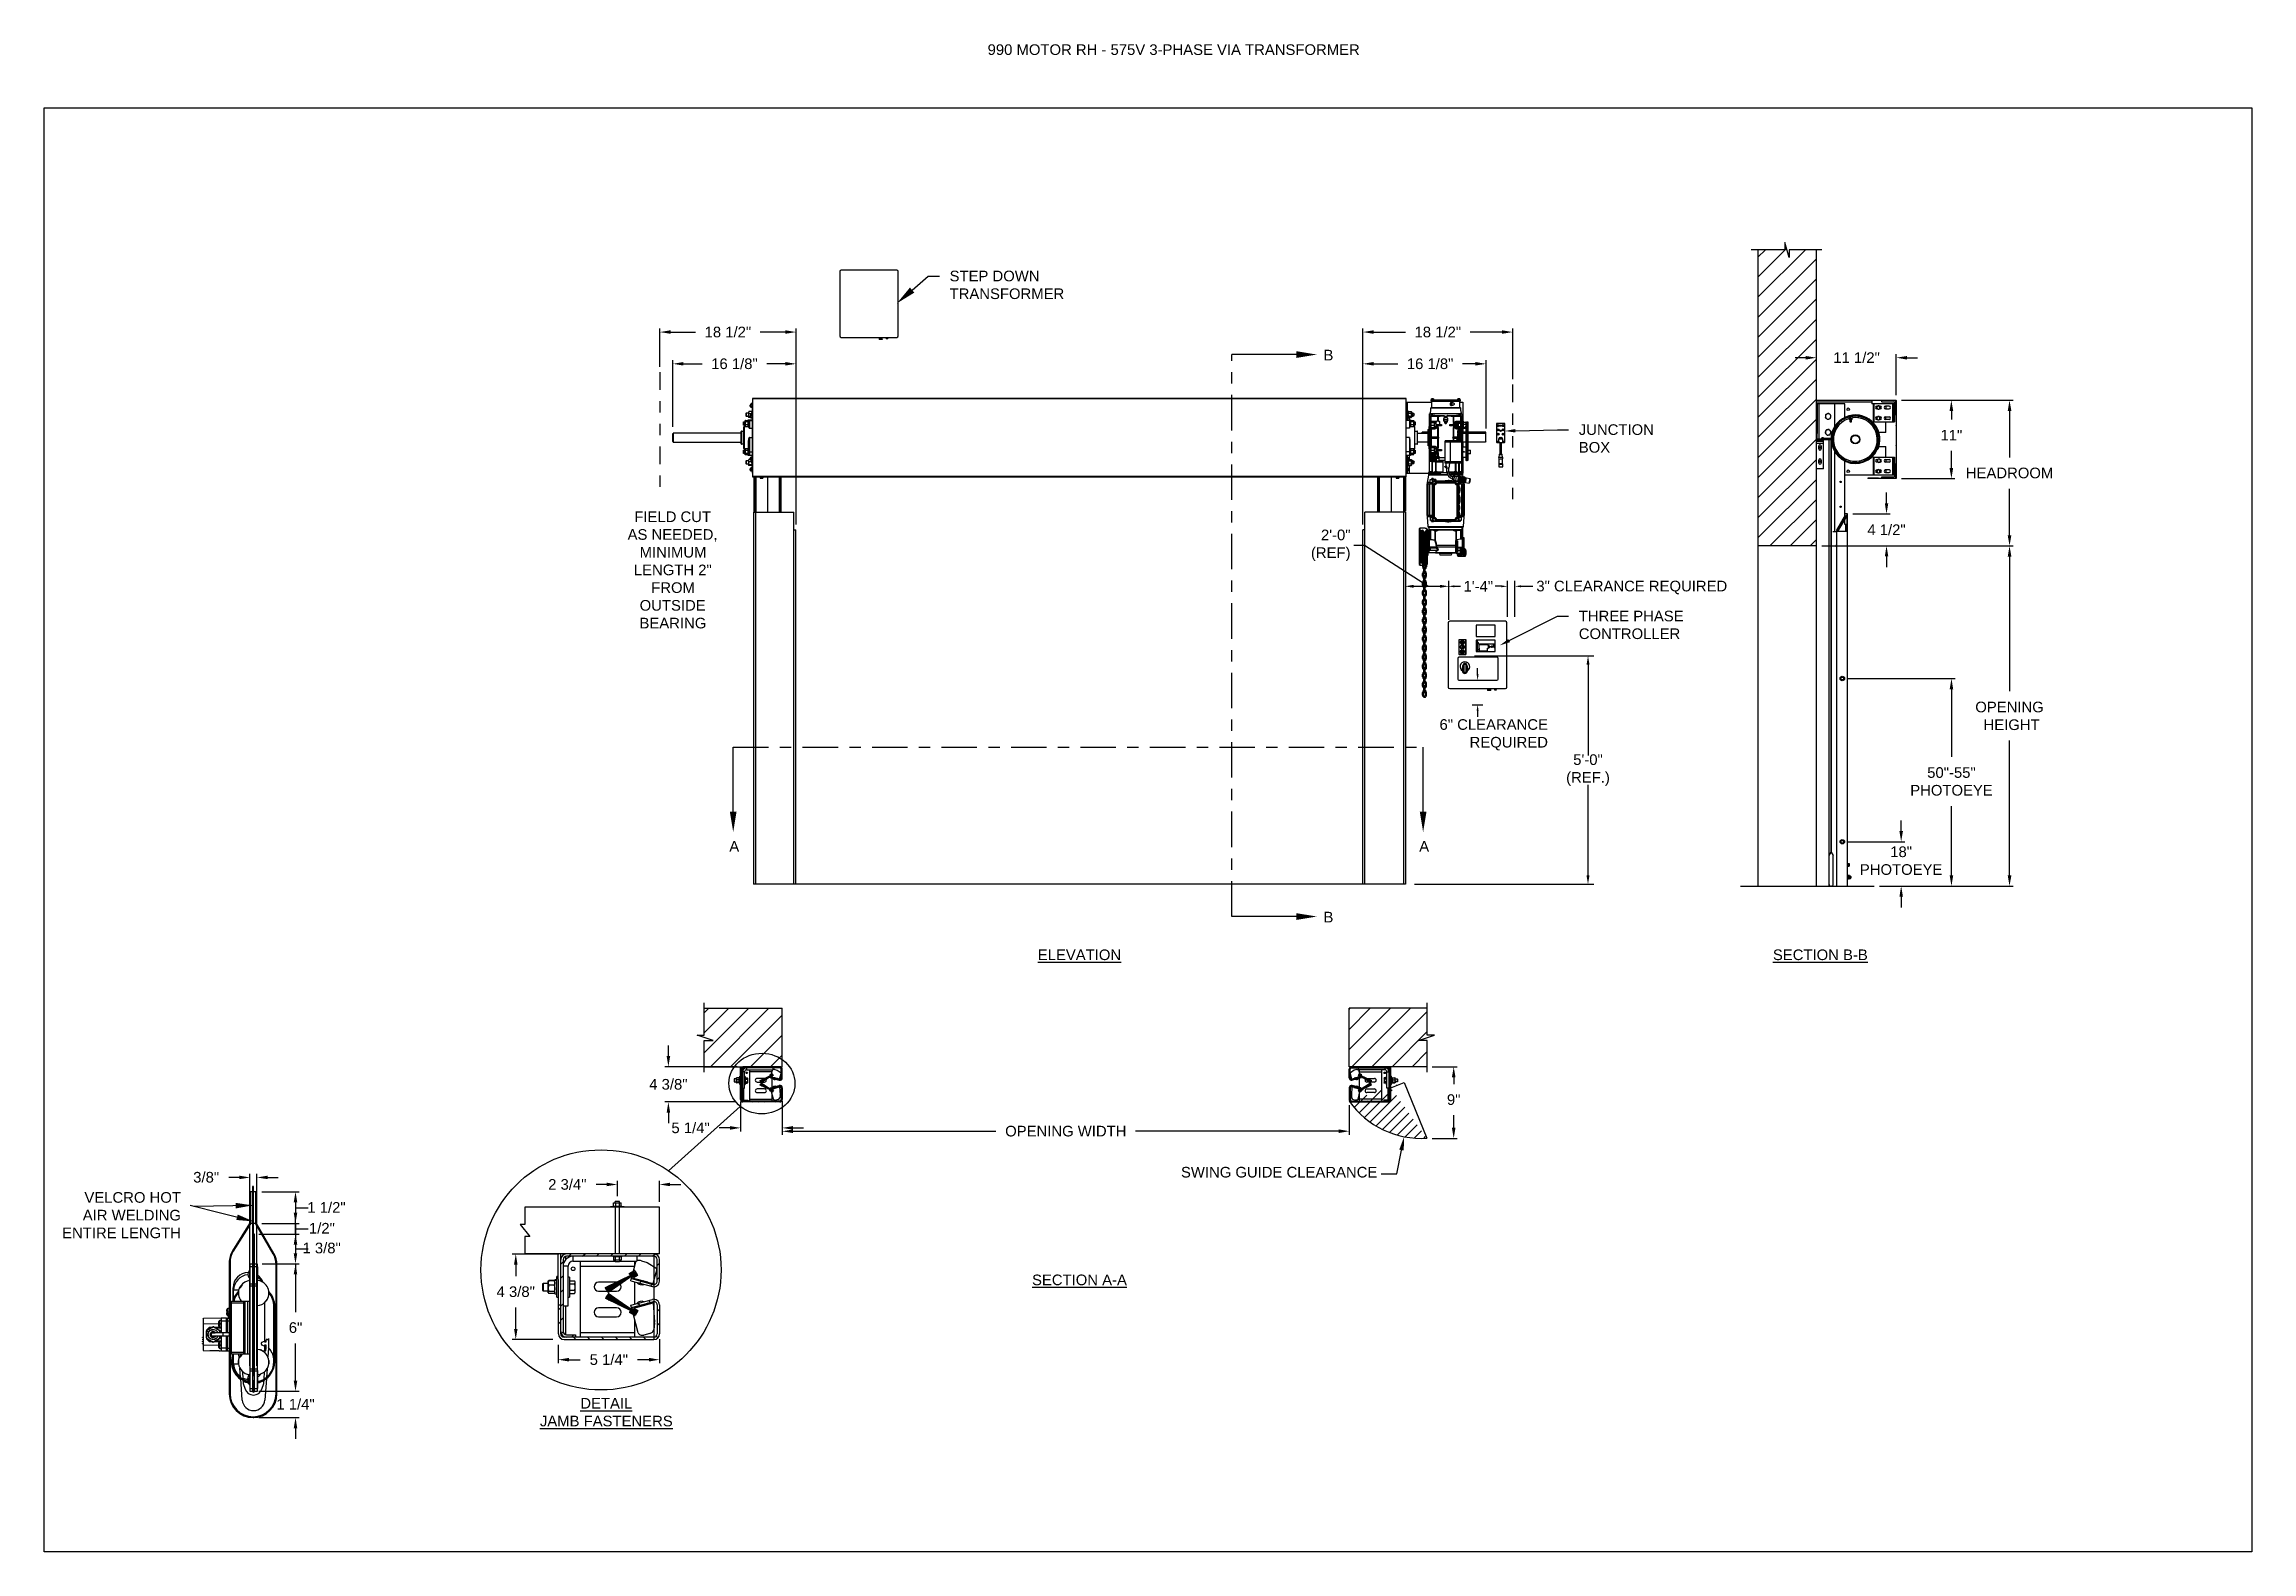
# Model space of a CAD drawing. Header units: inches. Extents: x 170 to 312, y 215 to 248.
# Drawn here: x 268.24 to 287.71, y 214.76 to 228.05 of the extents above; entities that cross this region are included whole.
import ezdxf
from ezdxf import colors
from ezdxf.entities.mleader import LeaderData, LeaderLine
from ezdxf.math import Vec2, Vec3

# ---------------------------------------------------------------- set-up
doc = ezdxf.new("R2010")
doc.units = ezdxf.units.IN
doc.header["$LTSCALE"] = 0.25
doc.header["$MEASUREMENT"] = 0
doc.linetypes.add('CENTER', pattern=[2, 1.25, -0.25, 0.25, -0.25])
doc.linetypes.add('PHANTOM2', pattern=[1.25, 0.625, -0.125, 0.125, -0.125, 0.125, -0.125])
for name, color, linetype in [('575V 3-PHASE 60HZ', 4, 'Continuous'), ('ANNOTATIONS', 1, 'Continuous'), ('DETAILS', 4, 'Continuous'), ('HIDDEN', 6, 'PHANTOM2'), ('MOTOR LH', 7, 'Continuous'), ('MOTOR RH', 7, 'Continuous'), ('SECTION CUTS', 6, 'CENTER')]:
    doc.layers.add(name, color=color, linetype=linetype)
doc.styles.add('ARIAL', font='arial.ttf', dxfattribs={"height": 0.09375})
doc.styles.add('ROMANS', font='Romans', dxfattribs={"height": 0.09375})
doc.styles.get("Standard").update_dxf_attribs({"font": 'romans.shx'})
doc.dimstyles.new('SLDDIMSTYLE4', dxfattribs={"dimtxt": 0.18, "dimasz": 0.15, "dimexe": 0, "dimexo": 0.0625, "dimgap": 0, "dimtad": 0, "dimtih": 1, "dimtoh": 1, "dimdec": 0, "dimrnd": 1e-09, "dimzin": 0, "dimdsep": 46, "dimtxsty": 'Standard', "dimsah": 1, "dimcen": 0.09, "dimadec": 0, "dimazin": 0, "dimtfac": 0.15, "dimtdec": 0, "dimtofl": 0, "dimtmove": 0, "dimatfit": 3, "dimfxl": 1, "dimfrac": 2, "dimtolj": 1, "dimtzin": 0, "dimarcsym": 0})
doc.dimstyles.get("Standard").update_dxf_attribs({"dimscale": 60, "dimtxt": 0.0833, "dimasz": 0.0833, "dimexe": 0.0833, "dimexo": 0.04, "dimgap": 0.09, "dimtad": 0, "dimtih": 1, "dimtoh": 1, "dimdec": 4, "dimzin": 1, "dimdsep": 46, "dimlunit": 4, "dimtxsty": 'Standard', "dimcen": 0.09, "dimclrt": 150, "dimadec": 4, "dimazin": 2, "dimtfac": 1, "dimtdec": 0, "dimtofl": 0, "dimtmove": 0, "dimatfit": 3, "dimfxl": 1, "dimtolj": 1, "dimtzin": 0, "dimlwd": -1, "dimlwe": -1, "dimarcsym": 1})
doc.dimstyles.new('STANDARD$0', dxfattribs={"dimtxt": 0.09375, "dimasz": 0.09375, "dimexe": 0.03125, "dimexo": 0.046875, "dimgap": 0.09, "dimtad": 0, "dimtih": 1, "dimtoh": 1, "dimdec": 4, "dimzin": 0, "dimdsep": 46, "dimtxsty": 'ARIAL', "dimcen": 0.09, "dimadec": 0, "dimazin": 0, "dimtfac": 1, "dimtdec": 4, "dimtofl": 0, "dimtmove": 0, "dimatfit": 1, "dimfxl": 1, "dimtolj": 1, "dimtzin": 0, "dimarcsym": 0})
pattern_1 = [(45, (87.7755, -35.71961), (-0.08838835, 0.08838835), [])]
pattern_2 = [(45, (268.8999, 211.79544), (-0.061582, 0.061582), [])]
pattern_3 = [(135, (268.8999, 211.79544), (-0.061582, -0.061582), []), (225, (268.8999, 211.79544), (-0.061582, -0.1847461), [0.2177254, -0.1306352])]
pattern_4 = [(45, (268.19938, 216.094297), (-0.02535731, 0.02535731), [])]
pattern_5 = [(135, (268.19938, 216.094297), (-0.02535731, -0.02535731), []), (225, (268.19938, 216.094297), (-0.02535731, -0.07607194), [0.08965164, -0.053791])]
pattern_6 = [(135, (268.19938, 216.094297), (-0.02535731, -0.02535731), [])]
pattern_7 = [(45, (278.0234, 207.53344), (-0.265165, 0.265165), []), (45, (278.20016, 207.53344), (-0.265165, 0.265165), [])]

msp = doc.modelspace()

# ---------------------------------------------------------------- texts
at = {"layer": 'ANNOTATIONS', "insert": (276.56248, 228.05267), "char_height": 0.09375, "width": 4.6220629, "attachment_point": 1, "line_spacing_factor": 0.86134, "style": 'ARIAL'}
msp.add_mtext('990 MOTOR RH - 575V 3-PHASE VIA TRANSFORMER', dxfattribs=at)
at = {"layer": 'ANNOTATIONS', "char_height": 0.09375, "style": 'ARIAL'}
for s, insert, width, attachment_point in [('\\pi0.06624;FIELD CUT \\P\\pi0.00709;AS NEEDED, \\P\\pi0.11312;MINIMUM \\P\\pi0.06231;LENGTH 2" \\P\\pi0.21547;FROM \\P\\pi0.11354;OUTSIDE \\P\\pi0.11206;BEARING', (273.38041, 223.93342), 0.7958378, 1), ('{\\LELEVATION}', (277.37252, 220.07055), 3.0834986, 2), ('{\\LSECTION B-B}', (283.90651, 220.07055), 1.3823677, 2), ('SWING GUIDE CLEARANCE', (278.26768, 218.15343), 2.4520165, 1), ('VELCRO HOT AIR WELDING ENTIRE LENGTH', (269.44836, 217.52319), 1.0547272, 9), ('{\\LSECTION A-A}', (277.37252, 217.20368), 1.3823677, 2), ('{\\LDETAIL\\PJAMB FASTENERS}', (273.19974, 216.11537), 1.3823677, 2)]:
    msp.add_mtext(s, dxfattribs=dict(at, insert=insert, width=width, attachment_point=attachment_point))
for s, insert, attachment_point in [('2\'-0"\\P(REF)', (279.76313, 223.63396), 6), ('1\'-4"', (280.75962, 223.27304), 4), ('3" CLEARANCE REQUIRED', (283.0854, 223.26243), 6), ('6" CLEARANCE\\PREQUIRED', (281.50421, 221.96338), 6), ('5\'-0"\\P(REF.)', (281.85741, 221.65249), 5), ('\\A1;1 1/2"', (270.7322, 217.84297), 2), ('\\A1;1 3/8"', (270.68927, 217.48501), 2), ('\\A1;1/2"', (270.69161, 217.659), 2)]:
    msp.add_mtext(s, dxfattribs=dict(at, insert=insert, attachment_point=attachment_point))
at = {"layer": 'SECTION CUTS', "style": 'ARIAL'}
for s, p in [('B', (279.52487, 225.26513)), ('A', (274.28438, 220.93338)), ('A', (280.36894, 220.93338)), ('B', (279.52487, 220.30926))]:
    msp.add_text(s, height=0.09375, dxfattribs=at).set_placement(p)

# ---------------------------------------------------------------- blocks, each defined once
blk = doc.blocks.new('*D224')
at = {"layer": 'ANNOTATIONS', "color": 0, "lineweight": -2, "transparency": 16777216}
for p, q in [((273.787, 224.678), (273.787, 225.267)), ((274.873, 223.819), (274.873, 225.267)), ((273.88, 225.235), (274.044, 225.235)), ((274.779, 225.235), (274.615, 225.235))]:
    blk.add_line(p, q, dxfattribs=at)
at = {"layer": 'ANNOTATIONS', "color": 0, "transparency": 16777216}
for points in [[(273.88, 225.251), (273.88, 225.22), (273.787, 225.235)], [(274.779, 225.251), (274.779, 225.22), (274.873, 225.235)]]:
    blk.add_solid(points, dxfattribs=at)
at = {"layer": 'defpoints', "color": 0, "transparency": 16777216}
for p in [(274.873, 225.235), (273.787, 224.631), (274.873, 223.772)]:
    blk.add_point(p, dxfattribs=at)
at = {"layer": 'ANNOTATIONS', "color": 0, "transparency": 16777216, "insert": (274.33, 225.235), "char_height": 0.09375, "attachment_point": 5, "style": 'ARIAL'}
blk.add_mtext('\\A1;16 1/8"', dxfattribs=at)
blk = doc.blocks.new('*D225')
at = {"layer": 'ANNOTATIONS', "color": 0, "lineweight": -2, "transparency": 16777216}
for p, q in [((273.672, 225.208), (273.672, 225.546)), ((273.766, 225.515), (273.987, 225.515)), ((274.779, 225.515), (274.557, 225.515)), ((274.873, 223.819), (274.873, 225.546))]:
    blk.add_line(p, q, dxfattribs=at)
at = {"layer": 'ANNOTATIONS', "color": 0, "transparency": 16777216}
for points in [[(273.766, 225.531), (273.766, 225.5), (273.672, 225.515)], [(274.779, 225.531), (274.779, 225.5), (274.873, 225.515)]]:
    blk.add_solid(points, dxfattribs=at)
at = {"layer": 'defpoints', "color": 0, "transparency": 16777216}
for p in [(274.873, 225.515), (273.672, 225.162), (274.873, 223.772)]:
    blk.add_point(p, dxfattribs=at)
at = {"layer": 'ANNOTATIONS', "color": 0, "transparency": 16777216, "insert": (274.272, 225.515), "char_height": 0.09375, "attachment_point": 5, "style": 'ARIAL'}
blk.add_mtext('\\A1;18 1/2"', dxfattribs=at)
blk = doc.blocks.new('*D226')
at = {"layer": 'ANNOTATIONS', "color": 0, "lineweight": -2, "transparency": 16777216}
for p, q in [((279.873, 223.819), (279.873, 225.267)), ((280.958, 224.665), (280.958, 225.267)), ((279.966, 225.235), (280.18, 225.235)), ((280.864, 225.235), (280.75, 225.235))]:
    blk.add_line(p, q, dxfattribs=at)
at = {"layer": 'ANNOTATIONS', "color": 0, "transparency": 16777216}
for points in [[(279.966, 225.251), (279.966, 225.22), (279.873, 225.235)], [(280.864, 225.251), (280.864, 225.22), (280.958, 225.235)]]:
    blk.add_solid(points, dxfattribs=at)
at = {"layer": 'defpoints', "color": 0, "transparency": 16777216}
for p in [(279.873, 225.235), (280.958, 224.619), (279.873, 223.772)]:
    blk.add_point(p, dxfattribs=at)
at = {"layer": 'ANNOTATIONS', "color": 0, "transparency": 16777216, "insert": (280.465, 225.235), "char_height": 0.09375, "attachment_point": 5, "style": 'ARIAL'}
blk.add_mtext('\\A1;16 1/8"', dxfattribs=at)
blk = doc.blocks.new('*D227')
at = {"layer": 'ANNOTATIONS', "color": 0, "lineweight": -2, "transparency": 16777216}
for p, q in [((279.873, 223.819), (279.873, 225.546)), ((279.966, 225.515), (280.247, 225.515)), ((281.099, 225.515), (280.818, 225.515)), ((281.193, 225.1), (281.193, 225.546))]:
    blk.add_line(p, q, dxfattribs=at)
at = {"layer": 'ANNOTATIONS', "color": 0, "transparency": 16777216}
for points in [[(279.966, 225.531), (279.966, 225.5), (279.873, 225.515)], [(281.099, 225.531), (281.099, 225.5), (281.193, 225.515)]]:
    blk.add_solid(points, dxfattribs=at)
at = {"layer": 'defpoints', "color": 0, "transparency": 16777216}
for p in [(279.873, 225.515), (281.193, 225.053), (279.873, 223.772)]:
    blk.add_point(p, dxfattribs=at)
at = {"layer": 'ANNOTATIONS', "color": 0, "transparency": 16777216, "insert": (280.533, 225.515), "char_height": 0.09375, "attachment_point": 5, "style": 'ARIAL'}
blk.add_mtext('\\A1;18 1/2"', dxfattribs=at)
blk = doc.blocks.new('*D228')
at = {"layer": 'ANNOTATIONS', "color": 0, "lineweight": -2, "transparency": 16777216}
for p, q in [((274.355, 219.036), (273.716, 219.036)), ((273.747, 219.13), (273.747, 219.224)), ((274.346, 218.726), (273.716, 218.726)), ((273.747, 218.632), (273.747, 218.538))]:
    blk.add_line(p, q, dxfattribs=at)
at = {"layer": 'ANNOTATIONS', "color": 0, "transparency": 16777216}
for points in [[(273.732, 219.13), (273.763, 219.13), (273.747, 219.036)], [(273.732, 218.632), (273.763, 218.632), (273.747, 218.726)]]:
    blk.add_solid(points, dxfattribs=at)
at = {"layer": 'defpoints', "color": 0, "transparency": 16777216}
for p in [(274.402, 219.036), (273.747, 218.726), (274.393, 218.726)]:
    blk.add_point(p, dxfattribs=at)
at = {"layer": 'ANNOTATIONS', "color": 0, "transparency": 16777216, "insert": (273.747, 218.881), "char_height": 0.0938, "attachment_point": 5, "style": 'ARIAL'}
blk.add_mtext('\\A1;4 3/8"', dxfattribs=at)
blk = doc.blocks.new('*D229')
at = {"layer": 'ANNOTATIONS', "color": 0, "lineweight": -2, "transparency": 16777216}
for p, q in [((274.384, 218.731), (274.384, 218.466)), ((274.752, 218.732), (274.752, 218.466)), ((274.29, 218.497), (274.196, 218.497)), ((274.845, 218.497), (274.939, 218.497))]:
    blk.add_line(p, q, dxfattribs=at)
at = {"layer": 'ANNOTATIONS', "color": 0, "transparency": 16777216}
for points in [[(274.29, 218.513), (274.29, 218.481), (274.384, 218.497)], [(274.845, 218.513), (274.845, 218.481), (274.752, 218.497)]]:
    blk.add_solid(points, dxfattribs=at)
at = {"layer": 'defpoints', "color": 0, "transparency": 16777216}
for p in [(274.384, 218.778), (274.752, 218.779), (274.752, 218.497)]:
    blk.add_point(p, dxfattribs=at)
at = {"layer": 'ANNOTATIONS', "color": 0, "transparency": 16777216, "insert": (273.943, 218.497), "char_height": 0.0938, "attachment_point": 5, "style": 'ARIAL'}
blk.add_mtext('\\A1;5 1/4"', dxfattribs=at)
blk = doc.blocks.new('*D230')
at = {"layer": 'ANNOTATIONS', "color": 0, "lineweight": -2, "transparency": 16777216}
for p, q in [((272.776, 216.584), (272.776, 216.422)), ((273.669, 216.634), (273.669, 216.422)), ((272.87, 216.453), (272.969, 216.453)), ((273.575, 216.453), (273.475, 216.453))]:
    blk.add_line(p, q, dxfattribs=at)
at = {"layer": 'ANNOTATIONS', "color": 0, "transparency": 16777216}
for points in [[(272.87, 216.469), (272.87, 216.437), (272.776, 216.453)], [(273.575, 216.469), (273.575, 216.437), (273.669, 216.453)]]:
    blk.add_solid(points, dxfattribs=at)
at = {"layer": 'defpoints', "color": 0, "transparency": 16777216}
for p in [(272.776, 216.631), (273.669, 216.681), (273.669, 216.453)]:
    blk.add_point(p, dxfattribs=at)
at = {"layer": 'ANNOTATIONS', "color": 0, "transparency": 16777216, "insert": (273.222, 216.453), "char_height": 0.0938, "attachment_point": 5, "style": 'ARIAL'}
blk.add_mtext('\\A1;5 1/4"', dxfattribs=at)
blk = doc.blocks.new('*D231')
at = {"layer": 'ANNOTATIONS', "color": 0, "lineweight": -2, "transparency": 16777216}
for p, q in [((272.78, 217.385), (272.37, 217.385)), ((272.401, 217.292), (272.401, 217.191)), ((272.401, 216.725), (272.401, 216.914)), ((272.729, 216.631), (272.37, 216.631))]:
    blk.add_line(p, q, dxfattribs=at)
at = {"layer": 'ANNOTATIONS', "color": 0, "transparency": 16777216}
for points in [[(272.386, 217.292), (272.417, 217.292), (272.401, 217.385)], [(272.386, 216.725), (272.417, 216.725), (272.401, 216.631)]]:
    blk.add_solid(points, dxfattribs=at)
at = {"layer": 'defpoints', "color": 0, "transparency": 16777216}
for p in [(272.827, 217.385), (272.401, 216.631), (272.776, 216.631)]:
    blk.add_point(p, dxfattribs=at)
at = {"layer": 'ANNOTATIONS', "color": 0, "transparency": 16777216, "insert": (272.401, 217.052), "char_height": 0.0938, "attachment_point": 5, "style": 'ARIAL'}
blk.add_mtext('\\A1;4 3/8"', dxfattribs=at)
blk = doc.blocks.new('*D232')
at = {"layer": 'ANNOTATIONS', "color": 0, "lineweight": -2, "transparency": 16777216}
for p, q in [((273.204, 217.998), (273.11, 217.998)), ((273.297, 217.895), (273.297, 218.029)), ((273.669, 217.845), (273.669, 218.029)), ((273.762, 217.998), (273.856, 217.998))]:
    blk.add_line(p, q, dxfattribs=at)
at = {"layer": 'ANNOTATIONS', "color": 0, "transparency": 16777216}
for points in [[(273.204, 218.014), (273.204, 217.983), (273.297, 217.998)], [(273.762, 218.014), (273.762, 217.983), (273.669, 217.998)]]:
    blk.add_solid(points, dxfattribs=at)
at = {"layer": 'defpoints', "color": 0, "transparency": 16777216}
for p in [(273.669, 217.998), (273.297, 217.848), (273.669, 217.798)]:
    blk.add_point(p, dxfattribs=at)
at = {"layer": 'ANNOTATIONS', "color": 0, "transparency": 16777216, "insert": (272.856, 217.998), "char_height": 0.0938, "attachment_point": 5, "style": 'ARIAL'}
blk.add_mtext('\\A1;2 3/4"', dxfattribs=at)
blk = doc.blocks.new('*D233')
at = {"layer": 'ANNOTATIONS', "color": 0, "lineweight": -2, "transparency": 16777216}
for p, q in [((284.622, 224.914), (285.093, 224.914)), ((285.062, 224.82), (285.062, 224.743)), ((285.062, 224.317), (285.062, 224.469)), ((284.622, 224.223), (285.093, 224.223))]:
    blk.add_line(p, q, dxfattribs=at)
at = {"layer": 'ANNOTATIONS', "color": 0, "transparency": 16777216}
for points in [[(285.046, 224.82), (285.078, 224.82), (285.062, 224.914)], [(285.046, 224.317), (285.078, 224.317), (285.062, 224.223)]]:
    blk.add_solid(points, dxfattribs=at)
at = {"layer": 'defpoints', "color": 0, "transparency": 16777216}
for p in [(284.575, 224.914), (285.062, 224.914), (284.575, 224.223)]:
    blk.add_point(p, dxfattribs=at)
at = {"layer": 'ANNOTATIONS', "color": 0, "transparency": 16777216, "insert": (285.062, 224.606), "char_height": 0.0938, "attachment_point": 5, "style": 'ARIAL'}
blk.add_mtext('\\A1;11"', dxfattribs=at)
blk = doc.blocks.new('*D234')
at = {"layer": 'ANNOTATIONS', "color": 0, "lineweight": -2, "transparency": 16777216}
for p, q in [((283.778, 225.289), (283.684, 225.289)), ((283.872, 224.959), (283.872, 225.32)), ((284.576, 224.959), (284.576, 225.32)), ((284.67, 225.289), (284.764, 225.289))]:
    blk.add_line(p, q, dxfattribs=at)
at = {"layer": 'ANNOTATIONS', "color": 0, "transparency": 16777216}
for points in [[(283.778, 225.304), (283.778, 225.273), (283.872, 225.289)], [(284.67, 225.304), (284.67, 225.273), (284.576, 225.289)]]:
    blk.add_solid(points, dxfattribs=at)
at = {"layer": 'defpoints', "color": 0, "transparency": 16777216}
for p in [(283.872, 225.289), (283.872, 224.912), (284.576, 224.912)]:
    blk.add_point(p, dxfattribs=at)
at = {"layer": 'ANNOTATIONS', "color": 0, "transparency": 16777216, "insert": (284.226, 225.289), "char_height": 0.09375, "attachment_point": 5, "style": 'ARIAL'}
blk.add_mtext('\\A1;11 1/2"', dxfattribs=at)
blk = doc.blocks.new('*D235')
at = {"layer": 'ANNOTATIONS', "color": 0, "lineweight": -2, "transparency": 16777216}
for p, q in [((284.49, 224.006), (284.49, 224.1)), ((284.194, 223.912), (284.522, 223.912)), ((283.919, 223.63), (284.522, 223.63)), ((284.49, 223.536), (284.49, 223.442))]:
    blk.add_line(p, q, dxfattribs=at)
at = {"layer": 'ANNOTATIONS', "color": 0, "transparency": 16777216}
for points in [[(284.475, 224.006), (284.506, 224.006), (284.49, 223.912)], [(284.475, 223.536), (284.506, 223.536), (284.49, 223.63)]]:
    blk.add_solid(points, dxfattribs=at)
at = {"layer": 'defpoints', "color": 0, "transparency": 16777216}
for p in [(284.147, 223.912), (284.49, 223.912), (283.872, 223.63)]:
    blk.add_point(p, dxfattribs=at)
at = {"layer": 'ANNOTATIONS', "color": 0, "transparency": 16777216, "insert": (284.49, 223.771), "char_height": 0.0938, "attachment_point": 5, "style": 'ARIAL'}
blk.add_mtext('\\A1;4 1/2"', dxfattribs=at)
blk = doc.blocks.new('*D236')
at = {"layer": 'ANNOTATIONS', "color": 0, "lineweight": -2, "transparency": 16777216}
for p, q in [((284.619, 221.114), (284.619, 221.208)), ((284.147, 221.021), (284.651, 221.021)), ((284.429, 220.63), (284.651, 220.63)), ((284.619, 220.536), (284.619, 220.442))]:
    blk.add_line(p, q, dxfattribs=at)
at = {"layer": 'ANNOTATIONS', "color": 0, "transparency": 16777216}
for points in [[(284.604, 221.114), (284.635, 221.114), (284.619, 221.021)], [(284.604, 220.536), (284.635, 220.536), (284.619, 220.63)]]:
    blk.add_solid(points, dxfattribs=at)
at = {"layer": 'defpoints', "color": 0, "transparency": 16777216}
for p in [(284.1, 221.021), (284.619, 221.021), (284.382, 220.63)]:
    blk.add_point(p, dxfattribs=at)
at = {"layer": 'ANNOTATIONS', "color": 0, "transparency": 16777216, "insert": (284.619, 220.853), "char_height": 0.0938, "attachment_point": 5, "style": 'ARIAL'}
blk.add_mtext('\\A1;18"\\PPHOTOEYE', dxfattribs=at)
blk = doc.blocks.new('*D237')
at = {"layer": 'ANNOTATIONS', "color": 0, "lineweight": -2, "transparency": 16777216}
for p, q in [((284.147, 222.46), (285.094, 222.46)), ((285.063, 222.366), (285.063, 221.769)), ((285.063, 220.723), (285.063, 221.335)), ((284.429, 220.63), (285.094, 220.63))]:
    blk.add_line(p, q, dxfattribs=at)
at = {"layer": 'ANNOTATIONS', "color": 0, "transparency": 16777216}
for points in [[(285.047, 222.366), (285.078, 222.366), (285.063, 222.46)], [(285.047, 220.723), (285.078, 220.723), (285.063, 220.63)]]:
    blk.add_solid(points, dxfattribs=at)
at = {"layer": 'defpoints', "color": 0, "transparency": 16777216}
for p in [(284.1, 222.46), (285.063, 222.46), (284.382, 220.63)]:
    blk.add_point(p, dxfattribs=at)
at = {"layer": 'ANNOTATIONS', "color": 0, "transparency": 16777216, "insert": (285.063, 221.552), "char_height": 0.09375, "attachment_point": 5, "style": 'ARIAL'}
blk.add_mtext('\\A1;50"-55"\\PPHOTOEYE', dxfattribs=at)
blk = doc.blocks.new('*D238')
at = {"layer": 'ANNOTATIONS', "color": 0, "lineweight": -2, "transparency": 16777216}
for p, q in [((270.459, 216.267), (270.459, 216.361)), ((270.135, 216.174), (270.49, 216.174)), ((270.135, 215.943), (270.49, 215.943)), ((270.459, 215.849), (270.459, 215.755))]:
    blk.add_line(p, q, dxfattribs=at)
at = {"layer": 'ANNOTATIONS', "color": 0, "transparency": 16777216}
for points in [[(270.443, 216.267), (270.474, 216.267), (270.459, 216.174)], [(270.443, 215.849), (270.474, 215.849), (270.459, 215.943)]]:
    blk.add_solid(points, dxfattribs=at)
at = {"layer": 'defpoints', "color": 0, "transparency": 16777216}
for p in [(270.088, 216.174), (270.459, 216.174), (270.088, 215.943)]:
    blk.add_point(p, dxfattribs=at)
at = {"layer": 'ANNOTATIONS', "color": 0, "transparency": 16777216, "insert": (270.459, 216.107), "char_height": 0.0938, "attachment_point": 2, "style": 'ARIAL'}
blk.add_mtext('\\A1;1 1/4"', dxfattribs=at)
blk = doc.blocks.new('*D239')
at = {"layer": 'ANNOTATIONS', "color": 0, "lineweight": -2, "transparency": 16777216}
for p, q in [((270.057, 216.398), (270.057, 218.092)), ((270.119, 216.398), (270.119, 218.092)), ((269.964, 218.06), (269.87, 218.06)), ((270.213, 218.06), (270.307, 218.06))]:
    blk.add_line(p, q, dxfattribs=at)
at = {"layer": 'ANNOTATIONS', "color": 0, "transparency": 16777216}
for points in [[(269.964, 218.076), (269.964, 218.045), (270.057, 218.06)], [(270.213, 218.076), (270.213, 218.045), (270.119, 218.06)]]:
    blk.add_solid(points, dxfattribs=at)
at = {"layer": 'defpoints', "color": 0, "transparency": 16777216}
for p in [(270.119, 218.06), (270.057, 216.351), (270.119, 216.351)]:
    blk.add_point(p, dxfattribs=at)
at = {"layer": 'ANNOTATIONS', "color": 0, "transparency": 16777216, "insert": (269.671, 218.109), "char_height": 0.0938, "attachment_point": 2, "style": 'ARIAL'}
blk.add_mtext('\\A1;3/8"', dxfattribs=at)
blk = doc.blocks.new('*D240')
at = {"layer": 'ANNOTATIONS', "color": 0, "lineweight": -2, "transparency": 16777216}
for p, q in [((270.166, 217.299), (270.49, 217.299)), ((270.459, 217.205), (270.459, 216.873)), ((270.459, 216.267), (270.459, 216.597)), ((270.166, 216.174), (270.49, 216.174))]:
    blk.add_line(p, q, dxfattribs=at)
at = {"layer": 'ANNOTATIONS', "color": 0, "transparency": 16777216}
for points in [[(270.443, 217.205), (270.474, 217.205), (270.459, 217.299)], [(270.443, 216.267), (270.474, 216.267), (270.459, 216.174)]]:
    blk.add_solid(points, dxfattribs=at)
at = {"layer": 'defpoints', "color": 0, "transparency": 16777216}
for p in [(270.119, 217.299), (270.459, 217.299), (270.119, 216.174)]:
    blk.add_point(p, dxfattribs=at)
at = {"layer": 'ANNOTATIONS', "color": 0, "transparency": 16777216, "insert": (270.459, 216.783), "char_height": 0.0938, "attachment_point": 2, "style": 'ARIAL'}
blk.add_mtext('\\A1;6"', dxfattribs=at)
blk = doc.blocks.new('*D241')
at = {"layer": 'ANNOTATIONS', "color": 0, "linetype": 'ByBlock', "lineweight": -2, "transparency": 16777216}
for p, q in [((280.482, 219.036), (280.704, 219.036)), ((280.673, 218.942), (280.673, 218.884)), ((280.673, 218.499), (280.673, 218.608)), ((280.482, 218.405), (280.704, 218.405))]:
    blk.add_line(p, q, dxfattribs=at)
at = {"layer": 'ANNOTATIONS', "color": 0, "transparency": 16777216}
for points in [[(280.657, 218.942), (280.689, 218.942), (280.673, 219.036)], [(280.657, 218.499), (280.689, 218.499), (280.673, 218.405)]]:
    blk.add_solid(points, dxfattribs=at)
at = {"layer": 'defpoints', "color": 0, "transparency": 16777216}
for p in [(280.435, 219.036), (280.673, 219.036), (280.435, 218.405)]:
    blk.add_point(p, dxfattribs=at)
at = {"layer": 'ANNOTATIONS', "color": 0, "transparency": 16777216, "insert": (280.673, 218.746), "char_height": 0.0938, "attachment_point": 5, "style": 'ARIAL'}
blk.add_mtext('\\A1;9"', dxfattribs=at)
blk = doc.blocks.new('*D242')
at = {"layer": 'ANNOTATIONS', "color": 0, "lineweight": -2, "transparency": 16777216}
for p, q in [((274.751, 218.699), (274.751, 218.436)), ((279.752, 218.699), (279.752, 218.437)), ((274.845, 218.467), (276.635, 218.468)), ((279.658, 218.468), (277.868, 218.468))]:
    blk.add_line(p, q, dxfattribs=at)
at = {"layer": 'ANNOTATIONS', "color": 0, "transparency": 16777216}
for points in [[(274.845, 218.483), (274.845, 218.452), (274.751, 218.467)], [(279.658, 218.484), (279.658, 218.452), (279.752, 218.468)]]:
    blk.add_solid(points, dxfattribs=at)
at = {"layer": 'defpoints', "color": 0, "transparency": 16777216}
for p in [(274.751, 218.746), (279.752, 218.746), (279.752, 218.468)]:
    blk.add_point(p, dxfattribs=at)
at = {"layer": 'ANNOTATIONS', "color": 0, "transparency": 16777216, "insert": (277.252, 218.468), "char_height": 0.09375, "attachment_point": 5, "style": 'ARIAL'}
blk.add_mtext('\\A1;OPENING WIDTH', dxfattribs=at)
blk = doc.blocks.new('*D243')
at = {"layer": 'ANNOTATIONS', "color": 0, "lineweight": -2, "transparency": 16777216}
for p, q in [((283.966, 223.63), (285.606, 223.63)), ((285.575, 223.536), (285.575, 222.347)), ((285.575, 220.723), (285.575, 221.912)), ((284.476, 220.63), (285.606, 220.63))]:
    blk.add_line(p, q, dxfattribs=at)
at = {"layer": 'ANNOTATIONS', "color": 0, "transparency": 16777216}
for points in [[(285.559, 223.536), (285.591, 223.536), (285.575, 223.63)], [(285.559, 220.723), (285.591, 220.723), (285.575, 220.63)]]:
    blk.add_solid(points, dxfattribs=at)
at = {"layer": 'defpoints', "color": 0, "transparency": 16777216}
for p in [(283.919, 223.63), (285.575, 223.63), (284.429, 220.63)]:
    blk.add_point(p, dxfattribs=at)
at = {"layer": 'ANNOTATIONS', "color": 0, "transparency": 16777216, "insert": (285.575, 222.13), "char_height": 0.09375, "attachment_point": 5, "style": 'ARIAL'}
blk.add_mtext('\\A1;OPENING\\P HEIGHT', dxfattribs=at)
blk = doc.blocks.new('*D244')
at = {"layer": 'ANNOTATIONS', "color": 0, "lineweight": -2, "transparency": 16777216}
for p, q in [((284.809, 224.914), (285.606, 224.914)), ((285.575, 224.82), (285.575, 224.41)), ((285.575, 223.723), (285.575, 224.133)), ((284.809, 223.63), (285.606, 223.63))]:
    blk.add_line(p, q, dxfattribs=at)
at = {"layer": 'ANNOTATIONS', "color": 0, "transparency": 16777216}
for points in [[(285.559, 224.82), (285.591, 224.82), (285.575, 224.914)], [(285.559, 223.723), (285.591, 223.723), (285.575, 223.63)]]:
    blk.add_solid(points, dxfattribs=at)
at = {"layer": 'defpoints', "color": 0, "transparency": 16777216}
for p in [(284.762, 224.914), (285.575, 224.914), (284.762, 223.63)]:
    blk.add_point(p, dxfattribs=at)
at = {"layer": 'ANNOTATIONS', "color": 0, "transparency": 16777216, "insert": (285.575, 224.272), "char_height": 0.09375, "attachment_point": 5, "style": 'ARIAL'}
blk.add_mtext('\\A1;HEADROOM', dxfattribs=at)

# ---------------------------------------------------------------- dimensions: what is measured, and where the dimension line sits
at = {"layer": 'ANNOTATIONS'}
for base, p1, p2, text, picture, middle in [((274.87252, 225.51515), (273.67183, 225.16152), (274.87252, 223.77179), '18 1/2"', '*D225', (274.27218, 225.51515)), ((279.87252, 225.51515), (281.19256, 225.05324), (279.87252, 223.77179), '18 1/2"', '*D227', (280.53254, 225.51515)), ((274.87252, 225.23527), (273.78658, 224.63116), (274.87252, 223.77179), '16 1/8"', '*D224', (274.32955, 225.23527))]:
    dim = msp.add_linear_dim(base=base, p1=p1, p2=p2, text=text, dimstyle='STANDARD$0', override={"dimtxsty": 'ARIAL'}, dxfattribs=at)
    dim.commit()
    dim.dimension.update_dxf_attribs({"geometry": picture, "text_midpoint": middle})
for base, p1, p2, text, picture, middle in [((279.87252, 225.23527), (280.95771, 224.61856), (279.87252, 223.77179), '16 1/8"', '*D226', (280.46484, 225.23527)), ((274.75157, 218.49706), (274.38389, 218.77766), (274.75157, 218.77912), '5 1/4"', '*D229', (273.94329, 218.49706)), ((270.11928, 218.06032), (270.05741, 216.35123), (270.11928, 216.35123), '3/8"', '*D239', (269.67145, 218.06032)), ((273.66864, 217.99817), (273.29744, 217.84801), (273.66864, 217.79766), '2 3/4"', '*D232', (272.85604, 217.99817)), ((273.66864, 216.45305), (272.77597, 216.63091), (273.66864, 216.68072), '5 1/4"', '*D230', (273.22168, 216.45305))]:
    dim = msp.add_linear_dim(base=base, p1=p1, p2=p2, text=text, dimstyle='STANDARD$0', dxfattribs=at)
    dim.commit()
    dim.dimension.update_dxf_attribs({"geometry": picture, "text_midpoint": middle, "dimtype": 160})
dim = msp.add_linear_dim(base=(283.87188, 225.28857), p1=(284.57648, 224.91207), p2=(283.87188, 224.91207), text='11 1/2"', dimstyle='STANDARD$0', override={"dimtofl": 0}, dxfattribs=at)
dim.commit()
dim.dimension.update_dxf_attribs({"geometry": '*D234', "text_midpoint": (284.22551, 225.28857), "dimtype": 160})
for base, p1, p2, text, picture, middle in [((285.06191, 224.91355), (284.57501, 224.2231), (284.57501, 224.91355), '11"', '*D233', (285.06191, 224.60566)), ((284.49039, 223.91207), (283.87188, 223.62957), (284.14688, 223.91207), '4 1/2"', '*D235', (284.49039, 223.77082)), ((285.06275, 222.46004), (284.38214, 220.62957), (284.10001, 222.46004), '50"-55"\\PPHOTOEYE', '*D237', (285.06275, 221.55212)), ((284.61936, 221.02073), (284.38214, 220.62957), (284.10001, 221.02073), '18"\\PPHOTOEYE', '*D236', (284.61936, 220.85317)), ((273.74731, 218.72558), (274.40188, 219.03625), (274.39274, 218.72558), '4 3/8"', '*D228', (273.74731, 218.88091)), ((270.4586, 217.29863), (270.11928, 216.17363), (270.11928, 217.29863), '6"', '*D240', (270.4586, 216.73527)), ((272.4014, 216.63091), (272.82683, 217.38537), (272.77597, 216.63091), '4 3/8"', '*D231', (272.4014, 217.05246)), ((270.4586, 216.17363), (270.08816, 215.94267), (270.08816, 216.17363), '1 1/4"', '*D238', (270.4586, 216.05815))]:
    dim = msp.add_linear_dim(base=base, p1=p1, p2=p2, angle=90, text=text, dimstyle='STANDARD$0', dxfattribs=at)
    dim.commit()
    dim.dimension.update_dxf_attribs({"geometry": picture, "text_midpoint": middle, "dimtype": 160})
for base, p1, p2, text, picture, middle in [((285.57489, 224.91355), (284.76245, 223.62957), (284.76245, 224.91355), 'HEADROOM', '*D244', (285.57489, 224.27156)), ((285.57489, 223.62957), (284.42901, 220.62957), (283.91876, 223.62957), 'OPENING\\P HEIGHT', '*D243', (285.57489, 222.12957))]:
    dim = msp.add_linear_dim(base=base, p1=p1, p2=p2, angle=90, text=text, dimstyle='STANDARD$0', dxfattribs=at)
    dim.commit()
    dim.dimension.update_dxf_attribs({"geometry": picture, "text_midpoint": middle})
dim = msp.add_linear_dim(base=(280.67301, 219.03625), p1=(280.43525, 218.40547), p2=(280.43525, 219.03625), angle=90, text='9"', dimstyle='STANDARD$0', override={"dimpost": '', "dimarcsym": 1}, dxfattribs=at)
dim.commit()
dim.dimension.update_dxf_attribs({"geometry": '*D241', "text_midpoint": (280.67301, 218.74581), "dimtype": 160})
dim = msp.add_aligned_dim(p1=(274.75134, 218.74551), p2=(279.75179, 218.74609), distance=-0.27814, text='OPENING WIDTH', dimstyle='STANDARD$0', dxfattribs=at)
dim.commit()
dim.dimension.update_dxf_attribs({"geometry": '*D242', "text_midpoint": (277.2516, 218.46767)})

# ---------------------------------------------------------------- hatches: boundary and pattern name
at = {"layer": 'DETAILS'}
h = msp.add_hatch(dxfattribs=at)
h.set_pattern_fill('ANSI31', color=256, scale=0.696721, style=0)
h.set_pattern_definition(pattern_2)
edge = h.paths.add_edge_path(flags=0)
edge.add_line((273.6113, 217.11738), (273.42164, 217.1682))
edge.add_line((273.42164, 217.1682), (273.41627, 217.14818))
edge.add_line((273.41627, 217.14818), (273.60593, 217.09736))
edge.add_arc((273.61882, 217.14547), 0.04982, 255, 360)
edge.add_line((273.66864, 217.14547), (273.66864, 217.33555))
edge.add_arc((273.61882, 217.33555), 0.04982, 0, 90)
edge.add_line((273.61882, 217.38537), (272.84755, 217.38537))
edge.add_arc((272.84755, 217.33555), 0.04982, 90, 180)
edge.add_line((272.79774, 217.33555), (272.79774, 216.70145))
edge.add_arc((272.84755, 216.70145), 0.04982, 180, 270)
edge.add_line((272.84755, 216.65163), (272.92837, 216.65163))
edge.add_line((272.92837, 216.65163), (272.92837, 216.67236))
edge.add_line((272.92837, 216.67236), (272.84755, 216.67236))
edge.add_arc((272.84755, 216.70145), 0.02909, 180, 270, ccw=False)
edge.add_line((272.81847, 216.70145), (272.81847, 217.33555))
edge.add_arc((272.84755, 217.33555), 0.02909, 90, 180, ccw=False)
edge.add_line((272.84755, 217.36464), (273.61882, 217.36464))
edge.add_arc((273.61882, 217.33555), 0.02909, 0, 90, ccw=False)
edge.add_line((273.64791, 217.33555), (273.64791, 217.14547))
edge.add_arc((273.61882, 217.14547), 0.02909, 255, 360, ccw=False)
h = msp.add_hatch(dxfattribs=at)
h.set_pattern_fill('ANSI31', color=256, scale=0.696721, style=0)
h.set_pattern_definition(pattern_2)
edge = h.paths.add_edge_path(flags=0)
edge.add_line((273.43187, 217.19525), (273.44334, 217.19771))
edge.add_arc((273.44405, 217.20759), 0.00991, 265.870136, 514.129864)
edge.add_line((273.43513, 217.21192), (273.42727, 217.20322))
edge.add_arc((273.41952, 217.21022), 0.01045, 300, 317.895222, ccw=False)
edge.add_line((273.42474, 217.20117), (273.18838, 217.08716))
edge.add_line((273.18838, 217.08716), (273.18853, 217.08691))
edge.add_line((273.18853, 217.08691), (273.42483, 217.20102))
edge.add_arc((273.41952, 217.21022), 0.01062, 300, 317.895222)
edge.add_line((273.4274, 217.2031), (273.43528, 217.21182))
edge.add_arc((273.44405, 217.20759), 0.00973, -94.275458, 154.275458, ccw=False)
edge.add_line((273.44332, 217.19789), (273.43183, 217.19542))
edge.add_arc((273.43406, 217.18503), 0.01062, 102.104778, 120)
edge.add_line((273.42875, 217.19423), (273.21177, 217.04665))
edge.add_line((273.21177, 217.04665), (273.21192, 217.04639))
edge.add_line((273.21192, 217.04639), (273.42884, 217.19408))
edge.add_arc((273.43406, 217.18503), 0.01045, 102.104778, 120, ccw=False)
h = msp.add_hatch(dxfattribs=at)
h.set_pattern_fill('ANSI31', color=256, scale=0.696721, style=0)
h.set_pattern_definition(pattern_2)
edge = h.paths.add_edge_path(flags=0)
edge.add_line((273.4318, 217.19559), (273.44331, 217.19806))
edge.add_arc((273.44405, 217.20759), 0.00956, 265.57496, 514.42504)
edge.add_line((273.43543, 217.21172), (273.42753, 217.20298))
edge.add_arc((273.41952, 217.21022), 0.0108, 300, 317.895222, ccw=False)
edge.add_line((273.42492, 217.20087), (273.19083, 217.08292))
edge.add_line((273.19083, 217.08292), (273.19098, 217.08266))
edge.add_line((273.19098, 217.08266), (273.425, 217.20072))
edge.add_arc((273.41952, 217.21022), 0.01097, 300, 317.895222)
edge.add_line((273.42766, 217.20287), (273.43557, 217.21162))
edge.add_arc((273.44405, 217.20759), 0.00939, -94.578797, 154.578797, ccw=False)
edge.add_line((273.4433, 217.19824), (273.43176, 217.19576))
edge.add_arc((273.43406, 217.18503), 0.01097, 102.104778, 120)
edge.add_line((273.42858, 217.19454), (273.20932, 217.05089))
edge.add_line((273.20932, 217.05089), (273.20947, 217.05064))
edge.add_line((273.20947, 217.05064), (273.42866, 217.19438))
edge.add_arc((273.43406, 217.18503), 0.0108, 102.104778, 120, ccw=False)
h = msp.add_hatch(dxfattribs=at)
h.set_pattern_fill('ANSI31', color=256, scale=0.696721, style=0)
h.set_pattern_definition(pattern_2)
edge = h.paths.add_edge_path(flags=0)
edge.add_line((273.43172, 217.19593), (273.44329, 217.19841))
edge.add_arc((273.44405, 217.20759), 0.00921, 265.263074, 514.736926)
edge.add_line((273.43572, 217.21152), (273.42779, 217.20275))
edge.add_arc((273.41952, 217.21022), 0.01115, 300, 317.895222, ccw=False)
edge.add_line((273.42509, 217.20057), (273.19326, 217.07871))
edge.add_line((273.19326, 217.07871), (273.19341, 217.07846))
edge.add_line((273.19341, 217.07846), (273.42518, 217.20042))
edge.add_arc((273.41952, 217.21022), 0.01132, 300, 317.895222)
edge.add_line((273.42792, 217.20263), (273.43586, 217.21143))
edge.add_arc((273.44405, 217.20759), 0.00904, -94.899639, 154.899639, ccw=False)
edge.add_line((273.44328, 217.19859), (273.43169, 217.1961))
edge.add_arc((273.43406, 217.18503), 0.01132, 102.104778, 120)
edge.add_line((273.4284, 217.19484), (273.2069, 217.0551))
edge.add_line((273.2069, 217.0551), (273.20704, 217.05484))
edge.add_line((273.20704, 217.05484), (273.42849, 217.19469))
edge.add_arc((273.43406, 217.18503), 0.01115, 102.104778, 120, ccw=False)
h = msp.add_hatch(dxfattribs=at)
h.set_pattern_fill('ANSI31', color=256, scale=0.696721, style=0)
h.set_pattern_definition(pattern_2)
edge = h.paths.add_edge_path(flags=0)
edge.add_line((273.43165, 217.19627), (273.44327, 217.19876))
edge.add_arc((273.44405, 217.20759), 0.00886, 264.93284, 515.06716)
edge.add_line((273.43601, 217.21133), (273.42805, 217.20252))
edge.add_arc((273.41952, 217.21022), 0.0115, 300, 317.895222, ccw=False)
edge.add_line((273.42527, 217.20027), (273.19568, 217.07453))
edge.add_line((273.19568, 217.07453), (273.19582, 217.07428))
edge.add_line((273.19582, 217.07428), (273.42535, 217.20012))
edge.add_arc((273.41952, 217.21022), 0.01167, 300, 317.895222)
edge.add_line((273.42818, 217.2024), (273.43616, 217.21123))
edge.add_arc((273.44405, 217.20759), 0.00869, -95.239733, 155.239733, ccw=False)
edge.add_line((273.44326, 217.19894), (273.43161, 217.19644))
edge.add_arc((273.43406, 217.18503), 0.01167, 102.104778, 120)
edge.add_line((273.42823, 217.19514), (273.20448, 217.05928))
edge.add_line((273.20448, 217.05928), (273.20463, 217.05903))
edge.add_line((273.20463, 217.05903), (273.42831, 217.19499))
edge.add_arc((273.43406, 217.18503), 0.0115, 102.104778, 120, ccw=False)
h = msp.add_hatch(dxfattribs=at)
h.set_pattern_fill('ANSI31', color=256, scale=0.696721, style=0)
h.set_pattern_definition(pattern_2)
edge = h.paths.add_edge_path(flags=0)
edge.add_line((273.42843, 217.20217), (273.43645, 217.21104))
edge.add_arc((273.44405, 217.20759), 0.00834, -95.601087, 155.601087, ccw=False)
edge.add_line((273.44323, 217.19929), (273.43154, 217.19678))
edge.add_arc((273.43406, 217.18503), 0.01202, 102.104778, 120)
edge.add_line((273.42805, 217.19544), (273.20208, 217.06344))
edge.add_line((273.20208, 217.06344), (273.20223, 217.06319))
edge.add_line((273.20223, 217.06319), (273.42814, 217.19529))
edge.add_arc((273.43406, 217.18503), 0.01184, 102.104778, 120, ccw=False)
edge.add_line((273.43158, 217.19661), (273.44324, 217.19912))
edge.add_arc((273.44405, 217.20759), 0.00851, 264.582384, 515.417616)
edge.add_line((273.43631, 217.21113), (273.42831, 217.20228))
edge.add_arc((273.41952, 217.21022), 0.01184, 300, 317.895222, ccw=False)
edge.add_line((273.42544, 217.19997), (273.19808, 217.07037))
edge.add_line((273.19808, 217.07037), (273.19823, 217.07012))
edge.add_line((273.19823, 217.07012), (273.42553, 217.19982))
edge.add_arc((273.41952, 217.21022), 0.01202, 300, 317.895222)
h = msp.add_hatch(dxfattribs=at)
h.set_pattern_fill('ANSI31', color=256, scale=0.696721, style=0)
h.set_pattern_definition(pattern_2)
edge = h.paths.add_edge_path(flags=0)
edge.add_line((273.44314, 217.20123), (273.43114, 217.19866))
edge.add_arc((273.43406, 217.18503), 0.01393, 102.104778, 120)
edge.add_line((273.42709, 217.1971), (273.20046, 217.06625))
edge.add_line((273.20046, 217.06625), (273.20133, 217.06474))
edge.add_line((273.20133, 217.06474), (273.42797, 217.19559))
edge.add_arc((273.43406, 217.18503), 0.01219, 102.104778, 120, ccw=False)
edge.add_line((273.43151, 217.19695), (273.44322, 217.19947))
edge.add_arc((273.44405, 217.20759), 0.00817, 264.209556, 515.790444)
edge.add_line((273.4366, 217.21094), (273.42856, 217.20205))
edge.add_arc((273.41952, 217.21022), 0.01219, 300, 317.895222, ccw=False)
edge.add_line((273.42561, 217.19966), (273.2744, 217.11236))
edge.add_line((273.2744, 217.11236), (273.27527, 217.11085))
edge.add_line((273.27527, 217.11085), (273.42649, 217.19816))
edge.add_arc((273.41952, 217.21022), 0.01393, 300, 317.895222)
edge.add_line((273.42986, 217.20088), (273.43809, 217.20999))
edge.add_arc((273.44405, 217.20759), 0.00642, -98.093438, 158.093438, ccw=False)
h = msp.add_hatch(dxfattribs=at)
h.set_pattern_fill('ANSI38', color=256, scale=0.696721, angle=90, style=0)
h.set_pattern_definition(pattern_3)
edge = h.paths.add_edge_path(flags=0)
edge.add_arc((273.42249, 217.1781), 0.00174, 120, 210)
edge.add_line((273.42098, 217.17723), (273.42666, 217.16738))
edge.add_arc((273.42817, 217.16825), 0.00174, 210, 255)
edge.add_line((273.42772, 217.16657), (273.56311, 217.13029))
edge.add_arc((273.56356, 217.13197), 0.00174, 255, 345)
edge.add_line((273.56524, 217.13152), (273.56659, 217.13657))
edge.add_arc((273.56491, 217.13702), 0.00174, 345, 435)
edge.add_line((273.56536, 217.1387), (273.4407, 217.17211))
edge.add_arc((273.44115, 217.17379), 0.00174, 120, 255, ccw=False)
edge.add_line((273.44028, 217.1753), (273.47415, 217.19486))
edge.add_arc((273.47328, 217.19636), 0.00174, 300, 390)
edge.add_line((273.47479, 217.19723), (273.45041, 217.23947))
edge.add_arc((273.4489, 217.2386), 0.00174, 30, 120)
edge.add_line((273.44803, 217.24011), (273.40202, 217.21355))
edge.add_arc((273.40289, 217.21204), 0.00174, 120, 210)
edge.add_line((273.40138, 217.21117), (273.40617, 217.20287))
edge.add_arc((273.40768, 217.20374), 0.00174, 210, 300)
edge.add_line((273.40855, 217.20223), (273.41308, 217.20485))
edge.add_arc((273.41221, 217.20635), 0.00174, 300, 390)
edge.add_line((273.41371, 217.20723), (273.41328, 217.20798))
edge.add_arc((273.41479, 217.20885), 0.00174, 120, 210, ccw=False)
edge.add_line((273.41392, 217.21036), (273.44484, 217.22821))
edge.add_arc((273.44571, 217.2267), 0.00174, 30, 120, ccw=False)
edge.add_line((273.44722, 217.22757), (273.4629, 217.20042))
edge.add_arc((273.46139, 217.19955), 0.00174, -60, 30, ccw=False)
edge.add_line((273.46226, 217.19804), (273.43133, 217.18019))
edge.add_arc((273.43046, 217.1817), 0.00174, 210, 300, ccw=False)
edge.add_line((273.42896, 217.18083), (273.42852, 217.18158))
edge.add_arc((273.42701, 217.18071), 0.00174, 30, 120)
edge.add_line((273.42614, 217.18222), (273.42162, 217.17961))
h = msp.add_hatch(dxfattribs=at)
h.set_pattern_fill('ANSI31', color=256, scale=0.696721, style=0)
h.set_pattern_definition(pattern_2)
edge = h.paths.add_edge_path(flags=0)
edge.add_arc((273.45572, 217.20187), 0.00288, -68.651209, 30, ccw=False)
edge.add_line((273.45677, 217.19919), (273.43154, 217.18933))
edge.add_line((273.43154, 217.18933), (273.43249, 217.18689))
edge.add_line((273.43249, 217.18689), (273.45772, 217.19675))
edge.add_arc((273.45572, 217.20187), 0.00549, 291.348791, 390)
edge.add_line((273.46048, 217.20461), (273.44964, 217.22339))
edge.add_arc((273.44488, 217.22064), 0.00549, 30, 128.651209)
edge.add_line((273.44145, 217.22493), (273.4203, 217.20801))
edge.add_line((273.4203, 217.20801), (273.42193, 217.20597))
edge.add_line((273.42193, 217.20597), (273.44309, 217.22289))
edge.add_arc((273.44488, 217.22064), 0.00288, 30, 128.651209, ccw=False)
edge.add_line((273.44738, 217.22208), (273.45821, 217.20331))
h = msp.add_hatch(dxfattribs=at)
h.set_pattern_fill('ANSI31', color=256, scale=0.696721, style=0)
h.set_pattern_definition(pattern_2)
edge = h.paths.add_edge_path(flags=0)
edge.add_arc((273.44405, 217.20759), 0.00634, 180, 540)
h = msp.add_hatch(dxfattribs=at)
h.set_pattern_fill('ANSI31', color=256, scale=0.696721, angle=90, style=0)
h.set_pattern_definition([(135, (268.8999, 211.79544), (-0.061582, -0.061582), [])])
edge = h.paths.add_edge_path(flags=0)
edge.add_line((273.42164, 216.9134), (273.6113, 216.96422))
edge.add_arc((273.61882, 216.93612), 0.02909, 0, 105, ccw=False)
edge.add_line((273.64791, 216.93612), (273.64791, 216.68072))
edge.add_arc((273.61882, 216.68072), 0.02909, 270, 360, ccw=False)
edge.add_line((273.61882, 216.65163), (272.82683, 216.65163))
edge.add_arc((272.82683, 216.68072), 0.02909, 180, 270, ccw=False)
edge.add_line((272.79774, 216.68072), (272.79774, 216.93572))
edge.add_line((272.79774, 216.93572), (272.77701, 216.93572))
edge.add_line((272.77701, 216.93572), (272.77701, 216.68072))
edge.add_arc((272.82683, 216.68072), 0.04982, 180, 270)
edge.add_line((272.82683, 216.63091), (273.61882, 216.63091))
edge.add_arc((273.61882, 216.68072), 0.04982, 270, 360)
edge.add_line((273.66864, 216.68072), (273.66864, 216.93612))
edge.add_arc((273.61882, 216.93612), 0.04982, 0, 105)
edge.add_line((273.60593, 216.98424), (273.41627, 216.93342))
edge.add_line((273.41627, 216.93342), (273.42164, 216.9134))
h = msp.add_hatch(dxfattribs=at)
h.set_pattern_fill('ANSI31', color=256, scale=0.696721, style=0)
h.set_pattern_definition(pattern_2)
edge = h.paths.add_edge_path(flags=0)
edge.add_line((273.4467, 216.88479), (273.43524, 216.88724))
edge.add_arc((273.43743, 216.89746), 0.01045, 240, 257.895222, ccw=False)
edge.add_line((273.4322, 216.88841), (273.21529, 217.0361))
edge.add_line((273.21529, 217.0361), (273.21514, 217.03584))
edge.add_line((273.21514, 217.03584), (273.43211, 216.88826))
edge.add_arc((273.43743, 216.89746), 0.01062, 240, 257.895222)
edge.add_line((273.4352, 216.88707), (273.44669, 216.88461))
edge.add_arc((273.44741, 216.8749), 0.00973, -154.275458, 94.275458, ccw=False)
edge.add_line((273.43864, 216.87068), (273.43077, 216.8794))
edge.add_arc((273.42288, 216.87227), 0.01062, 42.104778, 60)
edge.add_line((273.4282, 216.88147), (273.1919, 216.99559))
edge.add_line((273.1919, 216.99559), (273.19175, 216.99533))
edge.add_line((273.19175, 216.99533), (273.42811, 216.88132))
edge.add_arc((273.42288, 216.87227), 0.01045, 42.104778, 60, ccw=False)
edge.add_line((273.43064, 216.87928), (273.4385, 216.87058))
edge.add_arc((273.44741, 216.8749), 0.00991, 205.870136, 454.129864)
h = msp.add_hatch(dxfattribs=at)
h.set_pattern_fill('ANSI31', color=256, scale=0.696721, style=0)
h.set_pattern_definition(pattern_2)
edge = h.paths.add_edge_path(flags=0)
edge.add_line((273.44668, 216.88443), (273.43516, 216.8869))
edge.add_arc((273.43743, 216.89746), 0.0108, 240, 257.895222, ccw=False)
edge.add_line((273.43203, 216.88811), (273.21284, 217.03186))
edge.add_line((273.21284, 217.03186), (273.21269, 217.0316))
edge.add_line((273.21269, 217.0316), (273.43194, 216.88796))
edge.add_arc((273.43743, 216.89746), 0.01097, 240, 257.895222)
edge.add_line((273.43513, 216.88673), (273.44666, 216.88426))
edge.add_arc((273.44741, 216.8749), 0.00939, -154.578797, 94.578797, ccw=False)
edge.add_line((273.43894, 216.87087), (273.43102, 216.87963))
edge.add_arc((273.42288, 216.87227), 0.01097, 42.104778, 60)
edge.add_line((273.42837, 216.88178), (273.19435, 216.99983))
edge.add_line((273.19435, 216.99983), (273.1942, 216.99958))
edge.add_line((273.1942, 216.99958), (273.42828, 216.88162))
edge.add_arc((273.42288, 216.87227), 0.0108, 42.104778, 60, ccw=False)
edge.add_line((273.4309, 216.87951), (273.43879, 216.87078))
edge.add_arc((273.44741, 216.8749), 0.00956, 205.57496, 454.42504)
h = msp.add_hatch(dxfattribs=at)
h.set_pattern_fill('ANSI31', color=256, scale=0.696721, style=0)
h.set_pattern_definition(pattern_2)
edge = h.paths.add_edge_path(flags=0)
edge.add_line((273.44665, 216.88408), (273.43509, 216.88656))
edge.add_arc((273.43743, 216.89746), 0.01115, 240, 257.895222, ccw=False)
edge.add_line((273.43185, 216.88781), (273.21041, 217.02765))
edge.add_line((273.21041, 217.02765), (273.21026, 217.0274))
edge.add_line((273.21026, 217.0274), (273.43177, 216.88766))
edge.add_arc((273.43743, 216.89746), 0.01132, 240, 257.895222)
edge.add_line((273.43505, 216.88639), (273.44664, 216.88391))
edge.add_arc((273.44741, 216.8749), 0.00904, -154.899639, 94.899639, ccw=False)
edge.add_line((273.43923, 216.87107), (273.43128, 216.87986))
edge.add_arc((273.42288, 216.87227), 0.01132, 42.104778, 60)
edge.add_line((273.42854, 216.88208), (273.19677, 217.00404))
edge.add_line((273.19677, 217.00404), (273.19663, 217.00378))
edge.add_line((273.19663, 217.00378), (273.42846, 216.88193))
edge.add_arc((273.42288, 216.87227), 0.01115, 42.104778, 60, ccw=False)
edge.add_line((273.43115, 216.87975), (273.43908, 216.87097))
edge.add_arc((273.44741, 216.8749), 0.00921, 205.263074, 454.736926)
h = msp.add_hatch(dxfattribs=at)
h.set_pattern_fill('ANSI31', color=256, scale=0.696721, style=0)
h.set_pattern_definition(pattern_2)
edge = h.paths.add_edge_path(flags=0)
edge.add_line((273.44663, 216.88373), (273.43502, 216.88622))
edge.add_arc((273.43743, 216.89746), 0.0115, 240, 257.895222, ccw=False)
edge.add_line((273.43168, 216.88751), (273.20799, 217.02347))
edge.add_line((273.20799, 217.02347), (273.20785, 217.02322))
edge.add_line((273.20785, 217.02322), (273.43159, 216.88736))
edge.add_arc((273.43743, 216.89746), 0.01167, 240, 257.895222)
edge.add_line((273.43498, 216.88605), (273.44662, 216.88356))
edge.add_arc((273.44741, 216.8749), 0.00869, -155.239733, 95.239733, ccw=False)
edge.add_line((273.43952, 216.87126), (273.43154, 216.8801))
edge.add_arc((273.42288, 216.87227), 0.01167, 42.104778, 60)
edge.add_line((273.42872, 216.88238), (273.19919, 217.00822))
edge.add_line((273.19919, 217.00822), (273.19904, 217.00796))
edge.add_line((273.19904, 217.00796), (273.42863, 216.88223))
edge.add_arc((273.42288, 216.87227), 0.0115, 42.104778, 60, ccw=False)
edge.add_line((273.43141, 216.87998), (273.43938, 216.87117))
edge.add_arc((273.44741, 216.8749), 0.00886, 204.93284, 455.06716)
h = msp.add_hatch(dxfattribs=at)
h.set_pattern_fill('ANSI31', color=256, scale=0.696721, style=0)
h.set_pattern_definition(pattern_2)
edge = h.paths.add_edge_path(flags=0)
edge.add_line((273.43982, 216.87146), (273.4318, 216.88033))
edge.add_arc((273.42288, 216.87227), 0.01202, 42.104778, 60)
edge.add_line((273.42889, 216.88268), (273.20159, 217.01238))
edge.add_line((273.20159, 217.01238), (273.20144, 217.01213))
edge.add_line((273.20144, 217.01213), (273.42881, 216.88253))
edge.add_arc((273.42288, 216.87227), 0.01184, 42.104778, 60, ccw=False)
edge.add_line((273.43167, 216.88021), (273.43967, 216.87136))
edge.add_arc((273.44741, 216.8749), 0.00851, 204.582384, 455.417616)
edge.add_line((273.44661, 216.88338), (273.43494, 216.88588))
edge.add_arc((273.43743, 216.89746), 0.01184, 240, 257.895222, ccw=False)
edge.add_line((273.4315, 216.88721), (273.20559, 217.01931))
edge.add_line((273.20559, 217.01931), (273.20544, 217.01905))
edge.add_line((273.20544, 217.01905), (273.43142, 216.88706))
edge.add_arc((273.43743, 216.89746), 0.01202, 240, 257.895222)
edge.add_line((273.43491, 216.88571), (273.4466, 216.8832))
edge.add_arc((273.44741, 216.8749), 0.00834, -155.601087, 95.601087, ccw=False)
h = msp.add_hatch(dxfattribs=at)
h.set_pattern_fill('ANSI31', color=256, scale=0.696721, style=0)
h.set_pattern_definition(pattern_2)
edge = h.paths.add_edge_path(flags=0)
edge.add_line((273.20382, 217.01625), (273.43046, 216.8854))
edge.add_arc((273.43743, 216.89746), 0.01393, 240, 257.895222)
edge.add_line((273.4345, 216.88384), (273.44651, 216.88126))
edge.add_arc((273.44741, 216.8749), 0.00642, -158.093438, 98.093438, ccw=False)
edge.add_line((273.44145, 216.87251), (273.43322, 216.88162))
edge.add_arc((273.42288, 216.87227), 0.01393, 42.104778, 60)
edge.add_line((273.42985, 216.88434), (273.27863, 216.97164))
edge.add_line((273.27863, 216.97164), (273.27776, 216.97014))
edge.add_line((273.27776, 216.97014), (273.42898, 216.88283))
edge.add_arc((273.42288, 216.87227), 0.01219, 42.104778, 60, ccw=False)
edge.add_line((273.43193, 216.88045), (273.43997, 216.87155))
edge.add_arc((273.44741, 216.8749), 0.00817, 204.209556, 455.790444)
edge.add_line((273.44659, 216.88303), (273.43487, 216.88554))
edge.add_arc((273.43743, 216.89746), 0.01219, 240, 257.895222, ccw=False)
edge.add_line((273.43133, 216.8869), (273.20469, 217.01775))
edge.add_line((273.20469, 217.01775), (273.20382, 217.01625))
h = msp.add_hatch(dxfattribs=at)
h.set_pattern_fill('ANSI38', color=256, scale=0.696721, angle=90, style=0)
h.set_pattern_definition(pattern_3)
edge = h.paths.add_edge_path(flags=0)
edge.add_arc((273.43154, 216.91425), 0.00174, 105, 150)
edge.add_line((273.43003, 216.91512), (273.42434, 216.90527))
edge.add_arc((273.42585, 216.9044), 0.00174, 150, 240)
edge.add_line((273.42498, 216.90289), (273.42951, 216.90028))
edge.add_arc((273.43038, 216.90179), 0.00174, 240, 330)
edge.add_line((273.43189, 216.90091), (273.43232, 216.90167))
edge.add_arc((273.43383, 216.9008), 0.00174, 60, 150, ccw=False)
edge.add_line((273.4347, 216.90231), (273.46562, 216.88445))
edge.add_arc((273.46475, 216.88294), 0.00174, -30, 60, ccw=False)
edge.add_line((273.46626, 216.88207), (273.45058, 216.85492))
edge.add_arc((273.44908, 216.85579), 0.00174, 240, 330, ccw=False)
edge.add_line((273.4482, 216.85428), (273.41728, 216.87214))
edge.add_arc((273.41815, 216.87365), 0.00174, 150, 240, ccw=False)
edge.add_line((273.41664, 216.87452), (273.41708, 216.87527))
edge.add_arc((273.41557, 216.87614), 0.00174, 330, 420)
edge.add_line((273.41644, 216.87765), (273.41192, 216.88026))
edge.add_arc((273.41105, 216.87875), 0.00174, 60, 150)
edge.add_line((273.40954, 216.87963), (273.40475, 216.87133))
edge.add_arc((273.40626, 216.87046), 0.00174, 150, 240)
edge.add_line((273.40539, 216.86895), (273.45139, 216.84239))
edge.add_arc((273.45226, 216.8439), 0.00174, 240, 330)
edge.add_line((273.45377, 216.84302), (273.47816, 216.88526))
edge.add_arc((273.47665, 216.88613), 0.00174, 330, 420)
edge.add_line((273.47752, 216.88764), (273.44364, 216.9072))
edge.add_arc((273.44451, 216.90871), 0.00174, 105, 240, ccw=False)
edge.add_line((273.44406, 216.91039), (273.56873, 216.94379))
edge.add_arc((273.56828, 216.94548), 0.00174, 285, 375)
edge.add_line((273.56996, 216.94593), (273.56861, 216.95097))
edge.add_arc((273.56692, 216.95052), 0.00174, 15, 105)
edge.add_line((273.56647, 216.95221), (273.43109, 216.91593))
at = {"layer": 'MOTOR RH'}
h = msp.add_hatch(dxfattribs=at)
h.set_pattern_fill('ANSI31', color=256, style=0)
h.set_pattern_definition([(45, (99.02868, -19.49391), (-0.08838835, 0.08838835), [])])
h.paths.add_polyline_path([(283.87188, 226.24048), (283.63117, 226.24048), (283.63117, 226.17178), (283.59275, 226.30514), (283.59275, 226.24048), (283.35626, 226.24048), (283.35626, 223.62957), (283.87188, 223.62957), (283.87188, 224.31051)])
h = msp.add_hatch(dxfattribs=at)
h.set_pattern_fill('ANSI32', color=256, style=0)
h.set_pattern_definition(pattern_7)
edge = h.paths.add_edge_path(flags=0)
edge.add_line((283.8736, 224.97297), (283.8736, 224.91988))
edge.add_line((283.8736, 224.91988), (283.87508, 224.91988))
edge.add_line((283.87508, 224.91988), (283.87508, 224.97297))
edge.add_arc((283.87348, 224.97297), 0.0016, 0, 180)
edge.add_line((283.87188, 224.97297), (283.87188, 224.91355))
edge.add_arc((283.87336, 224.91355), 0.00147, 180, 270)
edge.add_line((283.87336, 224.91207), (284.57501, 224.91207))
edge.add_line((284.57501, 224.91207), (284.57501, 224.22457))
edge.add_line((284.57501, 224.22457), (284.3266, 224.22457))
edge.add_arc((284.3266, 224.22469), 0.000123, 90, 270, ccw=False)
edge.add_line((284.3266, 224.22482), (284.41876, 224.22482))
edge.add_line((284.41876, 224.22482), (284.41876, 224.22629))
edge.add_line((284.41876, 224.22629), (284.3266, 224.22629))
edge.add_arc((284.3266, 224.22469), 0.0016, 90, 270)
edge.add_line((284.3266, 224.2231), (284.57501, 224.2231))
edge.add_arc((284.57501, 224.22457), 0.00147, 270, 360)
edge.add_line((284.57648, 224.22457), (284.57648, 224.91207))
edge.add_arc((284.57501, 224.91207), 0.00147, 0, 90)
edge.add_line((284.57501, 224.91355), (283.87336, 224.91355))
edge.add_line((283.87336, 224.91355), (283.87336, 224.97297))
edge.add_arc((283.87348, 224.97297), 0.000123, 0, 180, ccw=False)
h = msp.add_hatch(dxfattribs=at)
h.set_pattern_fill('ANSI32', color=256, style=0)
h.set_pattern_definition(pattern_7)
edge = h.paths.add_edge_path(flags=0)
edge.add_arc((284.21563, 224.56832), 0.20703, 0, 360)
edge = h.paths.add_edge_path(flags=0)
edge.add_arc((284.21563, 224.56832), 0.19531, 0, 360)
h = msp.add_hatch(dxfattribs=at)
h.set_pattern_fill('ANSI32', color=256, style=0)
h.set_pattern_definition(pattern_7)
edge = h.paths.add_edge_path(flags=0)
edge.add_line((283.87188, 224.62301), (283.87188, 224.56051))
edge.add_line((283.87188, 224.56051), (283.93438, 224.56051))
edge.add_line((283.93438, 224.56051), (283.93438, 224.56441))
edge.add_arc((283.93047, 224.56441), 0.00391, 0, 90)
edge.add_line((283.93047, 224.56832), (283.8836, 224.56832))
edge.add_arc((283.8836, 224.57223), 0.00391, 180, 270, ccw=False)
edge.add_line((283.87969, 224.57223), (283.87969, 224.6191))
edge.add_arc((283.87579, 224.6191), 0.00391, 0, 90)
edge.add_line((283.87579, 224.62301), (283.87188, 224.62301))
h = msp.add_hatch(dxfattribs=at)
h.set_pattern_fill('ANSI38', color=256, style=0)
h.set_pattern_definition([(45, (278.02339, 207.53344), (-0.08838835, 0.08838835), []), (135, (278.02339, 207.53344), (-0.265165, 0.08838835), [0.3125, -0.1875])])
edge = h.paths.add_edge_path(flags=0)
edge.add_arc((283.92313, 224.57957), 0.000313, 90, 180, ccw=False)
edge.add_line((283.92313, 224.57988), (283.93126, 224.57988))
edge.add_arc((283.93126, 224.57957), 0.000313, 0, 90, ccw=False)
edge.add_line((283.93157, 224.57957), (283.93157, 224.57832))
edge.add_arc((283.93188, 224.57832), 0.000313, 180, 270)
edge.add_line((283.93188, 224.57801), (283.93407, 224.57801))
edge.add_arc((283.93407, 224.57832), 0.000313, 270, 360)
edge.add_line((283.93438, 224.57832), (283.93438, 224.58238))
edge.add_arc((283.93407, 224.58238), 0.000313, 0, 90)
edge.add_line((283.93407, 224.5827), (283.92032, 224.5827))
edge.add_arc((283.92032, 224.58238), 0.000313, 90, 180)
edge.add_line((283.92001, 224.58238), (283.92001, 224.57145))
edge.add_arc((283.91969, 224.57145), 0.000313, 270, 360, ccw=False)
edge.add_line((283.91969, 224.57113), (283.88157, 224.57113))
edge.add_arc((283.88157, 224.57082), 0.000313, 90, 180)
edge.add_line((283.88126, 224.57082), (283.88126, 224.56863))
edge.add_arc((283.88157, 224.56863), 0.000313, 180, 270)
edge.add_line((283.88157, 224.56832), (283.93407, 224.56832))
edge.add_arc((283.93407, 224.56863), 0.000313, 270, 360)
edge.add_line((283.93438, 224.56863), (283.93438, 224.5727))
edge.add_arc((283.93407, 224.5727), 0.000313, 0, 90)
edge.add_line((283.93407, 224.57301), (283.93188, 224.57301))
edge.add_arc((283.93188, 224.5727), 0.000313, 90, 180)
edge.add_line((283.93157, 224.5727), (283.93157, 224.57145))
edge.add_arc((283.93126, 224.57145), 0.000313, 270, 360, ccw=False)
edge.add_line((283.93126, 224.57113), (283.92313, 224.57113))
edge.add_arc((283.92313, 224.57145), 0.000313, 180, 270, ccw=False)
edge.add_line((283.92282, 224.57145), (283.92282, 224.57957))
h = msp.add_hatch(dxfattribs=at)
h.set_pattern_fill('ANSI31', color=256, style=0)
h.set_pattern_definition([(45, (278.02339, 207.53344), (-0.08838835, 0.08838835), [])])
edge = h.paths.add_edge_path(flags=0)
edge.add_line((283.99885, 224.57514), (283.92282, 224.5753))
edge.add_line((283.92282, 224.5753), (283.92282, 224.57568))
edge.add_line((283.92282, 224.57568), (283.99885, 224.57551))
edge.add_line((283.99885, 224.57551), (283.99885, 224.57552))
edge.add_line((283.99885, 224.57552), (283.92282, 224.57568))
edge.add_line((283.92282, 224.57568), (283.92282, 224.57588))
edge.add_line((283.92282, 224.57588), (283.99885, 224.57585))
edge.add_line((283.99885, 224.57585), (283.99885, 224.57586))
edge.add_line((283.99885, 224.57586), (283.92282, 224.57589))
edge.add_line((283.92282, 224.57589), (283.92282, 224.57611))
edge.add_line((283.92282, 224.57611), (283.99885, 224.57625))
edge.add_line((283.99885, 224.57625), (283.99885, 224.57625))
edge.add_line((283.99885, 224.57625), (283.92282, 224.57611))
edge.add_line((283.92282, 224.57611), (283.92282, 224.57637))
edge.add_line((283.92282, 224.57637), (283.99885, 224.57672))
edge.add_line((283.99885, 224.57672), (283.99885, 224.57673))
edge.add_line((283.99885, 224.57673), (283.92282, 224.57638))
edge.add_line((283.92282, 224.57638), (283.92283, 224.57981))
edge.add_line((283.92283, 224.57981), (283.93635, 224.57816))
edge.add_line((283.93635, 224.57816), (283.93658, 224.58002))
edge.add_line((283.93658, 224.58002), (283.92166, 224.58185))
edge.add_arc((283.92158, 224.58123), 0.000625, 83.033785, 179.876559)
edge.add_line((283.92096, 224.58123), (283.92093, 224.57014))
edge.add_arc((283.92156, 224.57014), 0.000625, 179.876559, 276.719332)
edge.add_line((283.92163, 224.56951), (283.93656, 224.57127))
edge.add_line((283.93656, 224.57127), (283.93634, 224.57314))
edge.add_line((283.93634, 224.57314), (283.92281, 224.57154))
edge.add_line((283.92281, 224.57154), (283.92282, 224.57464))
edge.add_line((283.92282, 224.57464), (283.99884, 224.57429))
edge.add_line((283.99884, 224.57429), (283.99884, 224.57429))
edge.add_line((283.99884, 224.57429), (283.92282, 224.57464))
edge.add_line((283.92282, 224.57464), (283.92282, 224.57484))
edge.add_line((283.92282, 224.57484), (283.99885, 224.57467))
edge.add_line((283.99885, 224.57467), (283.99885, 224.57468))
edge.add_line((283.99885, 224.57468), (283.92282, 224.57484))
edge.add_line((283.92282, 224.57484), (283.92282, 224.57529))
edge.add_line((283.92282, 224.57529), (283.99885, 224.57513))
edge.add_line((283.99885, 224.57513), (283.99885, 224.57514))
h = msp.add_hatch(dxfattribs=at)
h.set_pattern_fill('ANSI31', color=256, style=0)
h.set_pattern_definition(pattern_1)
h.paths.add_polyline_path([(274.75157, 219.55187), (274.06407, 219.55187), (274.06407, 219.31467), (273.99996, 219.31467), (274.14204, 219.26776), (274.06407, 219.26776), (274.06407, 219.03625), (274.75157, 219.03625), (274.75157, 219.19875)])
h = msp.add_hatch(dxfattribs=at)
h.set_pattern_fill('ANSI31', color=256, style=0)
h.set_pattern_definition(pattern_1)
h.paths.add_polyline_path([(280.50317, 219.31467), (280.43907, 219.31467), (280.43907, 219.55187), (279.75157, 219.55187), (279.75157, 219.03625), (279.76974, 219.03625), (280.43907, 219.03625), (280.43907, 219.26776), (280.3611, 219.26776)])
h = msp.add_hatch(dxfattribs=at)
h.set_pattern_fill('ANSI31', color=256, scale=0.286885, style=0)
h.set_pattern_definition(pattern_4)
edge = h.paths.add_edge_path(flags=0)
edge.add_line((274.72773, 218.9259), (274.64964, 218.94682))
edge.add_line((274.64964, 218.94682), (274.64743, 218.93858))
edge.add_line((274.64743, 218.93858), (274.72552, 218.91765))
edge.add_arc((274.73083, 218.93747), 0.02051, 255, 360)
edge.add_line((274.75134, 218.93747), (274.75134, 219.01574))
edge.add_arc((274.73083, 219.01574), 0.02051, 0, 90)
edge.add_line((274.73083, 219.03625), (274.41325, 219.03625))
edge.add_arc((274.41325, 219.01574), 0.02051, 90, 180)
edge.add_line((274.39274, 219.01574), (274.39274, 218.75463))
edge.add_arc((274.41325, 218.75463), 0.02051, 180, 270)
edge.add_line((274.41325, 218.73412), (274.44653, 218.73412))
edge.add_line((274.44653, 218.73412), (274.44653, 218.74266))
edge.add_line((274.44653, 218.74266), (274.41325, 218.74266))
edge.add_arc((274.41325, 218.75463), 0.01198, 180, 270, ccw=False)
edge.add_line((274.40127, 218.75463), (274.40127, 219.01574))
edge.add_arc((274.41325, 219.01574), 0.01198, 90, 180, ccw=False)
edge.add_line((274.41325, 219.02771), (274.73083, 219.02771))
edge.add_arc((274.73083, 219.01574), 0.01198, 0, 90, ccw=False)
edge.add_line((274.74281, 219.01574), (274.74281, 218.93747))
edge.add_arc((274.73083, 218.93747), 0.01198, 255, 360, ccw=False)
h = msp.add_hatch(dxfattribs=at)
h.set_pattern_fill('ANSI31', color=256, scale=0.286885, style=0)
h.set_pattern_definition(pattern_4)
edge = h.paths.add_edge_path(flags=0)
edge.add_line((279.77541, 218.9259), (279.8535, 218.94682))
edge.add_line((279.8535, 218.94682), (279.85571, 218.93858))
edge.add_line((279.85571, 218.93858), (279.77761, 218.91765))
edge.add_arc((279.77231, 218.93747), 0.02051, 180, 285, ccw=False)
edge.add_line((279.75179, 218.93747), (279.75179, 219.01573))
edge.add_arc((279.77231, 219.01573), 0.02051, 90, 180, ccw=False)
edge.add_line((279.77231, 219.03625), (280.08989, 219.03625))
edge.add_arc((280.08989, 219.01573), 0.02051, 0, 90, ccw=False)
edge.add_line((280.1104, 219.01573), (280.1104, 218.75463))
edge.add_arc((280.08989, 218.75463), 0.02051, 270, 360, ccw=False)
edge.add_line((280.08989, 218.73412), (280.05661, 218.73412))
edge.add_line((280.05661, 218.73412), (280.05661, 218.74265))
edge.add_line((280.05661, 218.74265), (280.08989, 218.74265))
edge.add_arc((280.08989, 218.75463), 0.01198, 270, 360)
edge.add_line((280.10186, 218.75463), (280.10186, 219.01573))
edge.add_arc((280.08989, 219.01573), 0.01198, 0, 90)
edge.add_line((280.08989, 219.02771), (279.77231, 219.02771))
edge.add_arc((279.77231, 219.01573), 0.01198, 90, 180)
edge.add_line((279.76033, 219.01573), (279.76033, 218.93747))
edge.add_arc((279.77231, 218.93747), 0.01198, 180, 285)
h = msp.add_hatch(dxfattribs=at)
h.set_pattern_fill('ANSI31', color=256, scale=0.286885, angle=90, style=0)
h.set_pattern_definition(pattern_6)
edge = h.paths.add_edge_path(flags=0)
edge.add_line((274.64964, 218.84191), (274.72773, 218.86283))
edge.add_arc((274.73083, 218.85126), 0.01198, 0, 105, ccw=False)
edge.add_line((274.74281, 218.85126), (274.74281, 218.7461))
edge.add_arc((274.73083, 218.7461), 0.01198, 270, 360, ccw=False)
edge.add_line((274.73083, 218.73412), (274.40472, 218.73412))
edge.add_arc((274.40472, 218.7461), 0.01198, 180, 270, ccw=False)
edge.add_line((274.39274, 218.7461), (274.39274, 218.8511))
edge.add_line((274.39274, 218.8511), (274.3842, 218.8511))
edge.add_line((274.3842, 218.8511), (274.3842, 218.7461))
edge.add_arc((274.40472, 218.7461), 0.02051, 180, 270)
edge.add_line((274.40472, 218.72559), (274.73083, 218.72559))
edge.add_arc((274.73083, 218.7461), 0.02051, 270, 360)
edge.add_line((274.75134, 218.7461), (274.75134, 218.85126))
edge.add_arc((274.73083, 218.85126), 0.02051, 0, 105)
edge.add_line((274.72552, 218.87108), (274.64743, 218.85015))
edge.add_line((274.64743, 218.85015), (274.64964, 218.84191))
h = msp.add_hatch(dxfattribs=at)
h.set_pattern_fill('ANSI31', color=256, scale=0.286885, style=0)
h.set_pattern_definition(pattern_4)
edge = h.paths.add_edge_path(flags=0)
edge.add_line((274.65385, 218.95796), (274.65857, 218.95898))
edge.add_arc((274.65887, 218.96305), 0.00408, 265.870136, 514.129864)
edge.add_line((274.6552, 218.96483), (274.65196, 218.96124))
edge.add_arc((274.64877, 218.96413), 0.0043, 300, 317.895222, ccw=False)
edge.add_line((274.65092, 218.9604), (274.55359, 218.91346))
edge.add_line((274.55359, 218.91346), (274.55365, 218.91335))
edge.add_line((274.55365, 218.91335), (274.65095, 218.96034))
edge.add_arc((274.64877, 218.96413), 0.00437, 300, 317.895222)
edge.add_line((274.65201, 218.9612), (274.65526, 218.96479))
edge.add_arc((274.65887, 218.96305), 0.00401, -94.275458, 154.275458, ccw=False)
edge.add_line((274.65857, 218.95905), (274.65384, 218.95803))
edge.add_arc((274.65475, 218.95376), 0.00437, 102.104778, 120)
edge.add_line((274.65257, 218.95755), (274.56322, 218.89678))
edge.add_line((274.56322, 218.89678), (274.56328, 218.89667))
edge.add_line((274.56328, 218.89667), (274.6526, 218.95748))
edge.add_arc((274.65475, 218.95376), 0.0043, 102.104778, 120, ccw=False)
h = msp.add_hatch(dxfattribs=at)
h.set_pattern_fill('ANSI31', color=256, scale=0.286885, style=0)
h.set_pattern_definition(pattern_4)
edge = h.paths.add_edge_path(flags=0)
edge.add_line((274.65382, 218.9581), (274.65856, 218.95912))
edge.add_arc((274.65887, 218.96305), 0.00394, 265.57496, 514.42504)
edge.add_line((274.65532, 218.96475), (274.65206, 218.96115))
edge.add_arc((274.64877, 218.96413), 0.00445, 300, 317.895222, ccw=False)
edge.add_line((274.65099, 218.96028), (274.5546, 218.91171))
edge.add_line((274.5546, 218.91171), (274.55466, 218.9116))
edge.add_line((274.55466, 218.9116), (274.65102, 218.96022))
edge.add_arc((274.64877, 218.96413), 0.00452, 300, 317.895222)
edge.add_line((274.65212, 218.9611), (274.65538, 218.9647))
edge.add_arc((274.65887, 218.96305), 0.00386, -94.578797, 154.578797, ccw=False)
edge.add_line((274.65856, 218.95919), (274.65381, 218.95817))
edge.add_arc((274.65475, 218.95376), 0.00452, 102.104778, 120)
edge.add_line((274.65249, 218.95767), (274.56221, 218.89852))
edge.add_line((274.56221, 218.89852), (274.56228, 218.89842))
edge.add_line((274.56228, 218.89842), (274.65253, 218.95761))
edge.add_arc((274.65475, 218.95376), 0.00445, 102.104778, 120, ccw=False)
h = msp.add_hatch(dxfattribs=at)
h.set_pattern_fill('ANSI31', color=256, scale=0.286885, style=0)
h.set_pattern_definition(pattern_4)
edge = h.paths.add_edge_path(flags=0)
edge.add_line((274.65996, 218.83013), (274.65524, 218.83114))
edge.add_arc((274.65614, 218.83535), 0.0043, 240, 257.895222, ccw=False)
edge.add_line((274.65399, 218.83162), (274.56467, 218.89243))
edge.add_line((274.56467, 218.89243), (274.56461, 218.89233))
edge.add_line((274.56461, 218.89233), (274.65395, 218.83156))
edge.add_arc((274.65614, 218.83535), 0.00437, 240, 257.895222)
edge.add_line((274.65522, 218.83107), (274.65995, 218.83005))
edge.add_arc((274.66025, 218.82606), 0.00401, -154.275458, 94.275458, ccw=False)
edge.add_line((274.65664, 218.82432), (274.6534, 218.82791))
edge.add_arc((274.65015, 218.82497), 0.00437, 42.104778, 60)
edge.add_line((274.65234, 218.82876), (274.55504, 218.87575))
edge.add_line((274.55504, 218.87575), (274.55498, 218.87564))
edge.add_line((274.55498, 218.87564), (274.6523, 218.8287))
edge.add_arc((274.65015, 218.82497), 0.0043, 42.104778, 60, ccw=False)
edge.add_line((274.65334, 218.82786), (274.65658, 218.82428))
edge.add_arc((274.66025, 218.82606), 0.00408, 205.870136, 454.129864)
h = msp.add_hatch(dxfattribs=at)
h.set_pattern_fill('ANSI31', color=256, scale=0.286885, style=0)
h.set_pattern_definition(pattern_4)
edge = h.paths.add_edge_path(flags=0)
edge.add_line((274.65379, 218.95824), (274.65855, 218.95927))
edge.add_arc((274.65887, 218.96305), 0.00379, 265.263074, 514.736926)
edge.add_line((274.65544, 218.96466), (274.65217, 218.96105))
edge.add_arc((274.64877, 218.96413), 0.00459, 300, 317.895222, ccw=False)
edge.add_line((274.65106, 218.96015), (274.5556, 218.90998))
edge.add_line((274.5556, 218.90998), (274.55566, 218.90987))
edge.add_line((274.55566, 218.90987), (274.6511, 218.96009))
edge.add_arc((274.64877, 218.96413), 0.00466, 300, 317.895222)
edge.add_line((274.65222, 218.961), (274.6555, 218.96462))
edge.add_arc((274.65887, 218.96305), 0.00372, -94.899639, 154.899639, ccw=False)
edge.add_line((274.65855, 218.95934), (274.65378, 218.95831))
edge.add_arc((274.65475, 218.95376), 0.00466, 102.104778, 120)
edge.add_line((274.65242, 218.95779), (274.56121, 218.90025))
edge.add_line((274.56121, 218.90025), (274.56128, 218.90015))
edge.add_line((274.56128, 218.90015), (274.65246, 218.95773))
edge.add_arc((274.65475, 218.95376), 0.00459, 102.104778, 120, ccw=False)
h = msp.add_hatch(dxfattribs=at)
h.set_pattern_fill('ANSI31', color=256, scale=0.286885, style=0)
h.set_pattern_definition(pattern_4)
edge = h.paths.add_edge_path(flags=0)
edge.add_line((274.65995, 218.82998), (274.65521, 218.831))
edge.add_arc((274.65614, 218.83535), 0.00445, 240, 257.895222, ccw=False)
edge.add_line((274.65392, 218.83149), (274.56366, 218.89069))
edge.add_line((274.56366, 218.89069), (274.5636, 218.89058))
edge.add_line((274.5636, 218.89058), (274.65388, 218.83143))
edge.add_arc((274.65614, 218.83535), 0.00452, 240, 257.895222)
edge.add_line((274.65519, 218.83093), (274.65994, 218.82991))
edge.add_arc((274.66025, 218.82606), 0.00386, -154.578797, 94.578797, ccw=False)
edge.add_line((274.65676, 218.8244), (274.6535, 218.828))
edge.add_arc((274.65015, 218.82497), 0.00452, 42.104778, 60)
edge.add_line((274.65241, 218.82889), (274.55605, 218.8775))
edge.add_line((274.55605, 218.8775), (274.55599, 218.87739))
edge.add_line((274.55599, 218.87739), (274.65237, 218.82882))
edge.add_arc((274.65015, 218.82497), 0.00445, 42.104778, 60, ccw=False)
edge.add_line((274.65345, 218.82795), (274.6567, 218.82436))
edge.add_arc((274.66025, 218.82606), 0.00394, 205.57496, 454.42504)
h = msp.add_hatch(dxfattribs=at)
h.set_pattern_fill('ANSI31', color=256, scale=0.286885, style=0)
h.set_pattern_definition(pattern_4)
edge = h.paths.add_edge_path(flags=0)
edge.add_line((274.65376, 218.95838), (274.65854, 218.95941))
edge.add_arc((274.65887, 218.96305), 0.00365, 264.93284, 515.06716)
edge.add_line((274.65556, 218.96458), (274.65228, 218.96096))
edge.add_arc((274.64877, 218.96413), 0.00473, 300, 317.895222, ccw=False)
edge.add_line((274.65113, 218.96003), (274.55659, 218.90826))
edge.add_line((274.55659, 218.90826), (274.55665, 218.90815))
edge.add_line((274.55665, 218.90815), (274.65117, 218.95997))
edge.add_arc((274.64877, 218.96413), 0.00481, 300, 317.895222)
edge.add_line((274.65233, 218.96091), (274.65562, 218.96454))
edge.add_arc((274.65887, 218.96305), 0.00358, -95.239733, 155.239733, ccw=False)
edge.add_line((274.65854, 218.95948), (274.65375, 218.95846))
edge.add_arc((274.65475, 218.95376), 0.00481, 102.104778, 120)
edge.add_line((274.65235, 218.95792), (274.56022, 218.90197))
edge.add_line((274.56022, 218.90197), (274.56028, 218.90187))
edge.add_line((274.56028, 218.90187), (274.65239, 218.95786))
edge.add_arc((274.65475, 218.95376), 0.00473, 102.104778, 120, ccw=False)
h = msp.add_hatch(dxfattribs=at)
h.set_pattern_fill('ANSI31', color=256, scale=0.286885, style=0)
h.set_pattern_definition(pattern_4)
edge = h.paths.add_edge_path(flags=0)
edge.add_line((274.65994, 218.82984), (274.65518, 218.83086))
edge.add_arc((274.65614, 218.83535), 0.00459, 240, 257.895222, ccw=False)
edge.add_line((274.65384, 218.83137), (274.56266, 218.88895))
edge.add_line((274.56266, 218.88895), (274.5626, 218.88885))
edge.add_line((274.5626, 218.88885), (274.65381, 218.83131))
edge.add_arc((274.65614, 218.83535), 0.00466, 240, 257.895222)
edge.add_line((274.65516, 218.83079), (274.65993, 218.82976))
edge.add_arc((274.66025, 218.82606), 0.00372, -154.899639, 94.899639, ccw=False)
edge.add_line((274.65688, 218.82448), (274.65361, 218.8281))
edge.add_arc((274.65015, 218.82497), 0.00466, 42.104778, 60)
edge.add_line((274.65248, 218.82901), (274.55705, 218.87923))
edge.add_line((274.55705, 218.87923), (274.55699, 218.87912))
edge.add_line((274.55699, 218.87912), (274.65245, 218.82895))
edge.add_arc((274.65015, 218.82497), 0.00459, 42.104778, 60, ccw=False)
edge.add_line((274.65356, 218.82805), (274.65682, 218.82444))
edge.add_arc((274.66025, 218.82606), 0.00379, 205.263074, 454.736926)
h = msp.add_hatch(dxfattribs=at)
h.set_pattern_fill('ANSI31', color=256, scale=0.286885, style=0)
h.set_pattern_definition(pattern_4)
edge = h.paths.add_edge_path(flags=0)
edge.add_line((274.65244, 218.96081), (274.65574, 218.96446))
edge.add_arc((274.65887, 218.96305), 0.00343, -95.601087, 155.601087, ccw=False)
edge.add_line((274.65853, 218.95963), (274.65372, 218.9586))
edge.add_arc((274.65475, 218.95376), 0.00495, 102.104778, 120)
edge.add_line((274.65228, 218.95804), (274.55923, 218.90369))
edge.add_line((274.55923, 218.90369), (274.55929, 218.90358))
edge.add_line((274.55929, 218.90358), (274.65232, 218.95798))
edge.add_arc((274.65475, 218.95376), 0.00488, 102.104778, 120, ccw=False)
edge.add_line((274.65373, 218.95853), (274.65854, 218.95956))
edge.add_arc((274.65887, 218.96305), 0.00351, 264.582384, 515.417616)
edge.add_line((274.65568, 218.9645), (274.65238, 218.96086))
edge.add_arc((274.64877, 218.96413), 0.00488, 300, 317.895222, ccw=False)
edge.add_line((274.6512, 218.95991), (274.55758, 218.90654))
edge.add_line((274.55758, 218.90654), (274.55764, 218.90644))
edge.add_line((274.55764, 218.90644), (274.65124, 218.95984))
edge.add_arc((274.64877, 218.96413), 0.00495, 300, 317.895222)
h = msp.add_hatch(dxfattribs=at)
h.set_pattern_fill('ANSI31', color=256, scale=0.286885, style=0)
h.set_pattern_definition(pattern_4)
edge = h.paths.add_edge_path(flags=0)
edge.add_line((274.65993, 218.82969), (274.65515, 218.83072))
edge.add_arc((274.65614, 218.83535), 0.00473, 240, 257.895222, ccw=False)
edge.add_line((274.65377, 218.83125), (274.56167, 218.88723))
edge.add_line((274.56167, 218.88723), (274.56161, 218.88713))
edge.add_line((274.56161, 218.88713), (274.65374, 218.83118))
edge.add_arc((274.65614, 218.83535), 0.00481, 240, 257.895222)
edge.add_line((274.65513, 218.83065), (274.65993, 218.82962))
edge.add_arc((274.66025, 218.82606), 0.00358, -155.239733, 95.239733, ccw=False)
edge.add_line((274.657, 218.82456), (274.65372, 218.82819))
edge.add_arc((274.65015, 218.82497), 0.00481, 42.104778, 60)
edge.add_line((274.65255, 218.82913), (274.55804, 218.88095))
edge.add_line((274.55804, 218.88095), (274.55798, 218.88085))
edge.add_line((274.55798, 218.88085), (274.65252, 218.82907))
edge.add_arc((274.65015, 218.82497), 0.00473, 42.104778, 60, ccw=False)
edge.add_line((274.65366, 218.82815), (274.65694, 218.82452))
edge.add_arc((274.66025, 218.82606), 0.00365, 204.93284, 455.06716)
h = msp.add_hatch(dxfattribs=at)
h.set_pattern_fill('ANSI31', color=256, scale=0.286885, style=0)
h.set_pattern_definition(pattern_4)
edge = h.paths.add_edge_path(flags=0)
edge.add_line((274.65849, 218.96043), (274.65355, 218.95937))
edge.add_arc((274.65475, 218.95376), 0.00574, 102.104778, 120)
edge.add_line((274.65189, 218.95873), (274.55856, 218.90485))
edge.add_line((274.55856, 218.90485), (274.55892, 218.90423))
edge.add_line((274.55892, 218.90423), (274.65224, 218.9581))
edge.add_arc((274.65475, 218.95376), 0.00502, 102.104778, 120, ccw=False)
edge.add_line((274.6537, 218.95867), (274.65853, 218.9597))
edge.add_arc((274.65887, 218.96305), 0.00336, 264.209556, 515.790444)
edge.add_line((274.6558, 218.96442), (274.65249, 218.96076))
edge.add_arc((274.64877, 218.96413), 0.00502, 300, 317.895222, ccw=False)
edge.add_line((274.65128, 218.95978), (274.58901, 218.92383))
edge.add_line((274.58901, 218.92383), (274.58937, 218.92321))
edge.add_line((274.58937, 218.92321), (274.65163, 218.95916))
edge.add_arc((274.64877, 218.96413), 0.00574, 300, 317.895222)
edge.add_line((274.65302, 218.96028), (274.65641, 218.96403))
edge.add_arc((274.65887, 218.96305), 0.00265, -98.093438, 158.093438, ccw=False)
h = msp.add_hatch(dxfattribs=at)
h.set_pattern_fill('ANSI31', color=256, scale=0.286885, style=0)
h.set_pattern_definition(pattern_4)
edge = h.paths.add_edge_path(flags=0)
edge.add_line((274.65712, 218.82464), (274.65382, 218.82829))
edge.add_arc((274.65015, 218.82497), 0.00495, 42.104778, 60)
edge.add_line((274.65263, 218.82926), (274.55903, 218.88266))
edge.add_line((274.55903, 218.88266), (274.55897, 218.88256))
edge.add_line((274.55897, 218.88256), (274.65259, 218.8292))
edge.add_arc((274.65015, 218.82497), 0.00488, 42.104778, 60, ccw=False)
edge.add_line((274.65377, 218.82824), (274.65706, 218.8246))
edge.add_arc((274.66025, 218.82606), 0.00351, 204.582384, 455.417616)
edge.add_line((274.65992, 218.82955), (274.65512, 218.83058))
edge.add_arc((274.65614, 218.83535), 0.00488, 240, 257.895222, ccw=False)
edge.add_line((274.6537, 218.83112), (274.56068, 218.88552))
edge.add_line((274.56068, 218.88552), (274.56062, 218.88541))
edge.add_line((274.56062, 218.88541), (274.65367, 218.83106))
edge.add_arc((274.65614, 218.83535), 0.00495, 240, 257.895222)
edge.add_line((274.6551, 218.83051), (274.65992, 218.82947))
edge.add_arc((274.66025, 218.82606), 0.00343, -155.601087, 95.601087, ccw=False)
h = msp.add_hatch(dxfattribs=at)
h.set_pattern_fill('ANSI31', color=256, scale=0.286885, style=0)
h.set_pattern_definition(pattern_4)
edge = h.paths.add_edge_path(flags=0)
edge.add_line((274.55995, 218.88426), (274.65327, 218.83038))
edge.add_arc((274.65614, 218.83535), 0.00574, 240, 257.895222)
edge.add_line((274.65494, 218.82974), (274.65988, 218.82868))
edge.add_arc((274.66025, 218.82606), 0.00265, -158.093438, 98.093438, ccw=False)
edge.add_line((274.6578, 218.82507), (274.65441, 218.82882))
edge.add_arc((274.65015, 218.82497), 0.00574, 42.104778, 60)
edge.add_line((274.65302, 218.82994), (274.59075, 218.86589))
edge.add_line((274.59075, 218.86589), (274.5904, 218.86527))
edge.add_line((274.5904, 218.86527), (274.65266, 218.82932))
edge.add_arc((274.65015, 218.82497), 0.00502, 42.104778, 60, ccw=False)
edge.add_line((274.65388, 218.82834), (274.65718, 218.82468))
edge.add_arc((274.66025, 218.82606), 0.00336, 204.209556, 455.790444)
edge.add_line((274.65991, 218.8294), (274.65509, 218.83044))
edge.add_arc((274.65614, 218.83535), 0.00502, 240, 257.895222, ccw=False)
edge.add_line((274.65363, 218.831), (274.56031, 218.88488))
edge.add_line((274.56031, 218.88488), (274.55995, 218.88426))
h = msp.add_hatch(dxfattribs=at)
h.set_pattern_fill('ANSI38', color=256, scale=0.286885, angle=90, style=0)
h.set_pattern_definition(pattern_5)
edge = h.paths.add_edge_path(flags=0)
edge.add_arc((274.64999, 218.9509), 0.000717, 120, 210)
edge.add_line((274.64937, 218.95054), (274.65171, 218.94649))
edge.add_arc((274.65233, 218.94685), 0.000717, 210, 255)
edge.add_line((274.65214, 218.94615), (274.70789, 218.93122))
edge.add_arc((274.70808, 218.93191), 0.000717, 255, 345)
edge.add_line((274.70877, 218.93172), (274.70933, 218.9338))
edge.add_arc((274.70863, 218.93399), 0.000717, 345, 435)
edge.add_line((274.70882, 218.93468), (274.65749, 218.94843))
edge.add_arc((274.65767, 218.94913), 0.000717, 120, 255, ccw=False)
edge.add_line((274.65731, 218.94975), (274.67126, 218.9578))
edge.add_arc((274.6709, 218.95842), 0.000717, 300, 390)
edge.add_line((274.67153, 218.95878), (274.66148, 218.97617))
edge.add_arc((274.66086, 218.97581), 0.000717, 30, 120)
edge.add_line((274.6605, 218.97644), (274.64156, 218.9655))
edge.add_arc((274.64192, 218.96488), 0.000717, 120, 210)
edge.add_line((274.6413, 218.96452), (274.64327, 218.9611))
edge.add_arc((274.64389, 218.96146), 0.000717, 210, 300)
edge.add_line((274.64425, 218.96084), (274.64611, 218.96191))
edge.add_arc((274.64575, 218.96254), 0.000717, 300, 390)
edge.add_line((274.64638, 218.96289), (274.6462, 218.96321))
edge.add_arc((274.64682, 218.96356), 0.000717, 120, 210, ccw=False)
edge.add_line((274.64646, 218.96418), (274.65919, 218.97154))
edge.add_arc((274.65955, 218.97092), 0.000717, 30, 120, ccw=False)
edge.add_line((274.66017, 218.97127), (274.66663, 218.96009))
edge.add_arc((274.66601, 218.95973), 0.000717, -60, 30, ccw=False)
edge.add_line((274.66636, 218.95911), (274.65363, 218.95176))
edge.add_arc((274.65327, 218.95238), 0.000717, 210, 300, ccw=False)
edge.add_line((274.65265, 218.95202), (274.65247, 218.95234))
edge.add_arc((274.65185, 218.95198), 0.000717, 30, 120)
edge.add_line((274.65149, 218.9526), (274.64963, 218.95152))
h = msp.add_hatch(dxfattribs=at)
h.set_pattern_fill('ANSI38', color=256, scale=0.286885, angle=90, style=0)
h.set_pattern_definition(pattern_5)
edge = h.paths.add_edge_path(flags=0)
edge.add_arc((274.65371, 218.84226), 0.000717, 105, 150)
edge.add_line((274.65309, 218.84262), (274.65075, 218.83856))
edge.add_arc((274.65137, 218.8382), 0.000717, 150, 240)
edge.add_line((274.65101, 218.83758), (274.65288, 218.8365))
edge.add_arc((274.65324, 218.83713), 0.000717, 240, 330)
edge.add_line((274.65386, 218.83677), (274.65404, 218.83708))
edge.add_arc((274.65466, 218.83672), 0.000717, 60, 150, ccw=False)
edge.add_line((274.65502, 218.83734), (274.66775, 218.82999))
edge.add_arc((274.66739, 218.82937), 0.000717, -30, 60, ccw=False)
edge.add_line((274.66801, 218.82901), (274.66156, 218.81783))
edge.add_arc((274.66094, 218.81819), 0.000717, 240, 330, ccw=False)
edge.add_line((274.66058, 218.81757), (274.64784, 218.82492))
edge.add_arc((274.6482, 218.82554), 0.000717, 150, 240, ccw=False)
edge.add_line((274.64758, 218.8259), (274.64776, 218.82621))
edge.add_arc((274.64714, 218.82657), 0.000717, 330, 420)
edge.add_line((274.6475, 218.82719), (274.64564, 218.82826))
edge.add_arc((274.64528, 218.82764), 0.000717, 60, 150)
edge.add_line((274.64466, 218.828), (274.64268, 218.82458))
edge.add_arc((274.6433, 218.82423), 0.000717, 150, 240)
edge.add_line((274.64295, 218.8236), (274.66189, 218.81267))
edge.add_arc((274.66225, 218.81329), 0.000717, 240, 330)
edge.add_line((274.66287, 218.81293), (274.67291, 218.83032))
edge.add_arc((274.67229, 218.83068), 0.000717, 330, 420)
edge.add_line((274.67265, 218.8313), (274.6587, 218.83935))
edge.add_arc((274.65906, 218.83998), 0.000717, 105, 240, ccw=False)
edge.add_line((274.65887, 218.84067), (274.7102, 218.85442))
edge.add_arc((274.71002, 218.85512), 0.000717, 285, 375)
edge.add_line((274.71071, 218.8553), (274.71015, 218.85738))
edge.add_arc((274.70946, 218.85719), 0.000717, 15, 105)
edge.add_line((274.70928, 218.85789), (274.65353, 218.84295))
h = msp.add_hatch(dxfattribs=at)
h.set_pattern_fill('ANSI31', color=256, scale=0.286885, style=0)
h.set_pattern_definition(pattern_4)
edge = h.paths.add_edge_path(flags=0)
edge.add_arc((274.66367, 218.96069), 0.00118, -68.651209, 30, ccw=False)
edge.add_line((274.6641, 218.95958), (274.65372, 218.95552))
edge.add_line((274.65372, 218.95552), (274.65411, 218.95452))
edge.add_line((274.65411, 218.95452), (274.6645, 218.95858))
edge.add_arc((274.66367, 218.96069), 0.00226, 291.348791, 390)
edge.add_line((274.66563, 218.96182), (274.66117, 218.96955))
edge.add_arc((274.65921, 218.96842), 0.00226, 30, 128.651209)
edge.add_line((274.6578, 218.97018), (274.64909, 218.96322))
edge.add_line((274.64909, 218.96322), (274.64976, 218.96238))
edge.add_line((274.64976, 218.96238), (274.65847, 218.96934))
edge.add_arc((274.65921, 218.96842), 0.00118, 30, 128.651209, ccw=False)
edge.add_line((274.66024, 218.96901), (274.6647, 218.96128))
h = msp.add_hatch(dxfattribs=at)
h.set_pattern_fill('ANSI31', color=256, scale=0.5, style=0)
h.set_pattern_definition([(45, (268.19938, 216.094297), (-0.04419417, 0.04419417), [])])
edge = h.paths.add_edge_path()
edge.add_arc((280.38945, 219.18823), 0.7841, 215.558691, 273.348591)
edge.add_line((280.23522, 218.89833), (280.43525, 218.40547))
edge.add_line((280.11893, 218.8511), (280.23522, 218.89833))
h = msp.add_hatch(dxfattribs=at)
h.set_pattern_fill('ANSI31', color=256, scale=0.286885, angle=90, style=0)
h.set_pattern_definition(pattern_6)
edge = h.paths.add_edge_path(flags=0)
edge.add_line((279.8535, 218.8419), (279.77541, 218.86283))
edge.add_arc((279.77231, 218.85126), 0.01198, 75, 180)
edge.add_line((279.76033, 218.85126), (279.76033, 218.7461))
edge.add_arc((279.77231, 218.7461), 0.01198, 180, 270)
edge.add_line((279.77231, 218.73412), (280.09842, 218.73412))
edge.add_arc((280.09842, 218.7461), 0.01198, 270, 360)
edge.add_line((280.1104, 218.7461), (280.1104, 218.8511))
edge.add_line((280.1104, 218.8511), (280.11893, 218.8511))
edge.add_line((280.11893, 218.8511), (280.11893, 218.7461))
edge.add_arc((280.09842, 218.7461), 0.02051, 270, 360, ccw=False)
edge.add_line((280.09842, 218.72558), (279.77231, 218.72558))
edge.add_arc((279.77231, 218.7461), 0.02051, 180, 270, ccw=False)
edge.add_line((279.75179, 218.7461), (279.75179, 218.85126))
edge.add_arc((279.77231, 218.85126), 0.02051, 75, 180, ccw=False)
edge.add_line((279.77761, 218.87107), (279.85571, 218.85015))
edge.add_line((279.85571, 218.85015), (279.8535, 218.8419))
h = msp.add_hatch(dxfattribs=at)
h.set_pattern_fill('ANSI38', color=256, scale=0.286885, angle=90, style=0)
h.set_pattern_definition(pattern_5)
edge = h.paths.add_edge_path(flags=0)
edge.add_arc((279.84942, 218.84225), 0.000717, 30, 75, ccw=False)
edge.add_line((279.85004, 218.84261), (279.85239, 218.83856))
edge.add_arc((279.85177, 218.8382), 0.000717, -60, 30, ccw=False)
edge.add_line((279.85212, 218.83758), (279.85026, 218.8365))
edge.add_arc((279.8499, 218.83712), 0.000717, 210, 300, ccw=False)
edge.add_line((279.84928, 218.83676), (279.8491, 218.83707))
edge.add_arc((279.84848, 218.83672), 0.000717, 30, 120)
edge.add_line((279.84812, 218.83734), (279.83539, 218.82999))
edge.add_arc((279.83575, 218.82936), 0.000717, 120, 210)
edge.add_line((279.83513, 218.82901), (279.84158, 218.81783))
edge.add_arc((279.8422, 218.81818), 0.000717, 210, 300)
edge.add_line((279.84256, 218.81756), (279.85529, 218.82491))
edge.add_arc((279.85494, 218.82554), 0.000717, 300, 390)
edge.add_line((279.85556, 218.82589), (279.85538, 218.8262))
edge.add_arc((279.856, 218.82656), 0.000717, 120, 210, ccw=False)
edge.add_line((279.85564, 218.82718), (279.8575, 218.82826))
edge.add_arc((279.85786, 218.82764), 0.000717, 30, 120, ccw=False)
edge.add_line((279.85848, 218.828), (279.86045, 218.82458))
edge.add_arc((279.85983, 218.82422), 0.000717, -60, 30, ccw=False)
edge.add_line((279.86019, 218.8236), (279.84125, 218.81266))
edge.add_arc((279.84089, 218.81329), 0.000717, 210, 300, ccw=False)
edge.add_line((279.84027, 218.81293), (279.83023, 218.83032))
edge.add_arc((279.83085, 218.83068), 0.000717, 120, 210, ccw=False)
edge.add_line((279.83049, 218.8313), (279.84444, 218.83935))
edge.add_arc((279.84408, 218.83997), 0.000717, 300, 435)
edge.add_line((279.84427, 218.84067), (279.79293, 218.85442))
edge.add_arc((279.79312, 218.85511), 0.000717, 165, 255, ccw=False)
edge.add_line((279.79243, 218.8553), (279.79298, 218.85738))
edge.add_arc((279.79368, 218.85719), 0.000717, 75, 165, ccw=False)
edge.add_line((279.79386, 218.85788), (279.84961, 218.84295))
h = msp.add_hatch(dxfattribs=at)
h.set_pattern_fill('ANSI38', color=256, scale=0.286885, angle=90, style=0)
h.set_pattern_definition(pattern_5)
edge = h.paths.add_edge_path(flags=0)
edge.add_arc((279.85315, 218.9509), 0.000717, -30, 60, ccw=False)
edge.add_line((279.85377, 218.95054), (279.85143, 218.94648))
edge.add_arc((279.85081, 218.94684), 0.000717, 285, 330, ccw=False)
edge.add_line((279.85099, 218.94615), (279.79525, 218.93121))
edge.add_arc((279.79506, 218.93191), 0.000717, 195, 285, ccw=False)
edge.add_line((279.79437, 218.93172), (279.79381, 218.9338))
edge.add_arc((279.79451, 218.93398), 0.000717, 105, 195, ccw=False)
edge.add_line((279.79432, 218.93468), (279.84565, 218.94843))
edge.add_arc((279.84547, 218.94912), 0.000717, 285, 420)
edge.add_line((279.84582, 218.94974), (279.83188, 218.9578))
edge.add_arc((279.83223, 218.95842), 0.000717, 150, 240, ccw=False)
edge.add_line((279.83161, 218.95878), (279.84165, 218.97617))
edge.add_arc((279.84227, 218.97581), 0.000717, 60, 150, ccw=False)
edge.add_line((279.84263, 218.97643), (279.86158, 218.96549))
edge.add_arc((279.86122, 218.96487), 0.000717, -30, 60, ccw=False)
edge.add_line((279.86184, 218.96452), (279.85987, 218.9611))
edge.add_arc((279.85925, 218.96146), 0.000717, 240, 330, ccw=False)
edge.add_line((279.85889, 218.96084), (279.85702, 218.96191))
edge.add_arc((279.85738, 218.96253), 0.000717, 150, 240, ccw=False)
edge.add_line((279.85676, 218.96289), (279.85694, 218.9632))
edge.add_arc((279.85632, 218.96356), 0.000717, 330, 420)
edge.add_line((279.85668, 218.96418), (279.84395, 218.97153))
edge.add_arc((279.84359, 218.97091), 0.000717, 60, 150)
edge.add_line((279.84297, 218.97127), (279.83651, 218.96009))
edge.add_arc((279.83713, 218.95973), 0.000717, 150, 240)
edge.add_line((279.83677, 218.95911), (279.84951, 218.95176))
edge.add_arc((279.84987, 218.95238), 0.000717, 240, 330)
edge.add_line((279.85049, 218.95202), (279.85067, 218.95233))
edge.add_arc((279.85129, 218.95197), 0.000717, 60, 150, ccw=False)
edge.add_line((279.85165, 218.9526), (279.85351, 218.95152))
h = msp.add_hatch(dxfattribs=at)
h.set_pattern_fill('ANSI31', color=256, scale=0.286885, style=0)
h.set_pattern_definition(pattern_4)
edge = h.paths.add_edge_path(flags=0)
edge.add_arc((279.83947, 218.96069), 0.00118, 150, 248.651209)
edge.add_line((279.83903, 218.95958), (279.84942, 218.95552))
edge.add_line((279.84942, 218.95552), (279.84903, 218.95452))
edge.add_line((279.84903, 218.95452), (279.83864, 218.95858))
edge.add_arc((279.83947, 218.96069), 0.00226, 150, 248.651209, ccw=False)
edge.add_line((279.83751, 218.96182), (279.84197, 218.96955))
edge.add_arc((279.84393, 218.96842), 0.00226, 51.348791, 150, ccw=False)
edge.add_line((279.84534, 218.97018), (279.85405, 218.96322))
edge.add_line((279.85405, 218.96322), (279.85338, 218.96238))
edge.add_line((279.85338, 218.96238), (279.84467, 218.96934))
edge.add_arc((279.84393, 218.96842), 0.00118, 51.348791, 150)
edge.add_line((279.8429, 218.96901), (279.83844, 218.96128))
h = msp.add_hatch(dxfattribs=at)
h.set_pattern_fill('ANSI31', color=256, scale=0.286885, style=0)
h.set_pattern_definition(pattern_4)
edge = h.paths.add_edge_path(flags=0)
edge.add_line((279.84318, 218.83012), (279.8479, 218.83114))
edge.add_arc((279.847, 218.83534), 0.0043, 282.104778, 300)
edge.add_line((279.84915, 218.83162), (279.93847, 218.89243))
edge.add_line((279.93847, 218.89243), (279.93853, 218.89232))
edge.add_line((279.93853, 218.89232), (279.84919, 218.83155))
edge.add_arc((279.847, 218.83534), 0.00437, 282.104778, 300, ccw=False)
edge.add_line((279.84792, 218.83107), (279.84319, 218.83005))
edge.add_arc((279.84289, 218.82605), 0.00401, 85.724542, 334.275458)
edge.add_line((279.8465, 218.82431), (279.84974, 218.8279))
edge.add_arc((279.85299, 218.82497), 0.00437, 120, 137.895222, ccw=False)
edge.add_line((279.8508, 218.82876), (279.9481, 218.87575))
edge.add_line((279.9481, 218.87575), (279.94816, 218.87564))
edge.add_line((279.94816, 218.87564), (279.85084, 218.8287))
edge.add_arc((279.85299, 218.82497), 0.0043, 120, 137.895222)
edge.add_line((279.84979, 218.82786), (279.84656, 218.82427))
edge.add_arc((279.84289, 218.82605), 0.00408, 85.870136, 334.129864, ccw=False)
h = msp.add_hatch(dxfattribs=at)
h.set_pattern_fill('ANSI31', color=256, scale=0.286885, style=0)
h.set_pattern_definition(pattern_4)
edge = h.paths.add_edge_path(flags=0)
edge.add_line((279.84319, 218.82998), (279.84793, 218.831))
edge.add_arc((279.847, 218.83534), 0.00445, 282.104778, 300)
edge.add_line((279.84922, 218.83149), (279.93948, 218.89068))
edge.add_line((279.93948, 218.89068), (279.93954, 218.89058))
edge.add_line((279.93954, 218.89058), (279.84926, 218.83143))
edge.add_arc((279.847, 218.83534), 0.00452, 282.104778, 300, ccw=False)
edge.add_line((279.84795, 218.83092), (279.84319, 218.82991))
edge.add_arc((279.84289, 218.82605), 0.00386, 85.421203, 334.578797)
edge.add_line((279.84638, 218.82439), (279.84963, 218.828))
edge.add_arc((279.85299, 218.82497), 0.00452, 120, 137.895222, ccw=False)
edge.add_line((279.85073, 218.82888), (279.94709, 218.87749))
edge.add_line((279.94709, 218.87749), (279.94715, 218.87739))
edge.add_line((279.94715, 218.87739), (279.85076, 218.82882))
edge.add_arc((279.85299, 218.82497), 0.00445, 120, 137.895222)
edge.add_line((279.84969, 218.82795), (279.84644, 218.82435))
edge.add_arc((279.84289, 218.82605), 0.00394, 85.57496, 334.42504, ccw=False)
h = msp.add_hatch(dxfattribs=at)
h.set_pattern_fill('ANSI31', color=256, scale=0.286885, style=0)
h.set_pattern_definition(pattern_4)
edge = h.paths.add_edge_path(flags=0)
edge.add_line((279.8432, 218.82983), (279.84796, 218.83085))
edge.add_arc((279.847, 218.83534), 0.00459, 282.104778, 300)
edge.add_line((279.84929, 218.83137), (279.94048, 218.88895))
edge.add_line((279.94048, 218.88895), (279.94054, 218.88885))
edge.add_line((279.94054, 218.88885), (279.84933, 218.83131))
edge.add_arc((279.847, 218.83534), 0.00466, 282.104778, 300, ccw=False)
edge.add_line((279.84798, 218.83078), (279.8432, 218.82976))
edge.add_arc((279.84289, 218.82605), 0.00372, 85.100361, 334.899639)
edge.add_line((279.84626, 218.82447), (279.84953, 218.8281))
edge.add_arc((279.85299, 218.82497), 0.00466, 120, 137.895222, ccw=False)
edge.add_line((279.85066, 218.82901), (279.94609, 218.87923))
edge.add_line((279.94609, 218.87923), (279.94615, 218.87912))
edge.add_line((279.94615, 218.87912), (279.85069, 218.82895))
edge.add_arc((279.85299, 218.82497), 0.00459, 120, 137.895222)
edge.add_line((279.84958, 218.82805), (279.84632, 218.82443))
edge.add_arc((279.84289, 218.82605), 0.00379, 85.263074, 334.736926, ccw=False)
h = msp.add_hatch(dxfattribs=at)
h.set_pattern_fill('ANSI31', color=256, scale=0.286885, style=0)
h.set_pattern_definition(pattern_4)
edge = h.paths.add_edge_path(flags=0)
edge.add_line((279.84321, 218.82969), (279.84799, 218.83071))
edge.add_arc((279.847, 218.83534), 0.00473, 282.104778, 300)
edge.add_line((279.84937, 218.83124), (279.94147, 218.88723))
edge.add_line((279.94147, 218.88723), (279.94153, 218.88712))
edge.add_line((279.94153, 218.88712), (279.8494, 218.83118))
edge.add_arc((279.847, 218.83534), 0.00481, 282.104778, 300, ccw=False)
edge.add_line((279.84801, 218.83064), (279.84321, 218.82962))
edge.add_arc((279.84289, 218.82605), 0.00358, 84.760267, 335.239733)
edge.add_line((279.84614, 218.82456), (279.84942, 218.82819))
edge.add_arc((279.85299, 218.82497), 0.00481, 120, 137.895222, ccw=False)
edge.add_line((279.85058, 218.82913), (279.9451, 218.88095))
edge.add_line((279.9451, 218.88095), (279.94516, 218.88084))
edge.add_line((279.94516, 218.88084), (279.85062, 218.82907))
edge.add_arc((279.85299, 218.82497), 0.00473, 120, 137.895222)
edge.add_line((279.84948, 218.82814), (279.8462, 218.82452))
edge.add_arc((279.84289, 218.82605), 0.00365, 84.93284, 335.06716, ccw=False)
h = msp.add_hatch(dxfattribs=at)
h.set_pattern_fill('ANSI31', color=256, scale=0.286885, style=0)
h.set_pattern_definition(pattern_4)
edge = h.paths.add_edge_path(flags=0)
edge.add_line((279.84601, 218.82463), (279.84932, 218.82829))
edge.add_arc((279.85299, 218.82497), 0.00495, 120, 137.895222, ccw=False)
edge.add_line((279.85051, 218.82926), (279.94411, 218.88266))
edge.add_line((279.94411, 218.88266), (279.94417, 218.88256))
edge.add_line((279.94417, 218.88256), (279.85055, 218.82919))
edge.add_arc((279.85299, 218.82497), 0.00488, 120, 137.895222)
edge.add_line((279.84937, 218.82824), (279.84607, 218.82459))
edge.add_arc((279.84289, 218.82605), 0.00351, 84.582384, 335.417616, ccw=False)
edge.add_line((279.84322, 218.82954), (279.84802, 218.83057))
edge.add_arc((279.847, 218.83534), 0.00488, 282.104778, 300)
edge.add_line((279.84944, 218.83112), (279.94246, 218.88551))
edge.add_line((279.94246, 218.88551), (279.94252, 218.88541))
edge.add_line((279.94252, 218.88541), (279.84947, 218.83106))
edge.add_arc((279.847, 218.83534), 0.00495, 282.104778, 300, ccw=False)
edge.add_line((279.84804, 218.8305), (279.84322, 218.82947))
edge.add_arc((279.84289, 218.82605), 0.00343, 84.398913, 335.601087)
h = msp.add_hatch(dxfattribs=at)
h.set_pattern_fill('ANSI31', color=256, scale=0.286885, style=0)
h.set_pattern_definition(pattern_4)
edge = h.paths.add_edge_path(flags=0)
edge.add_line((279.94319, 218.88425), (279.84987, 218.83037))
edge.add_arc((279.847, 218.83534), 0.00574, 282.104778, 300, ccw=False)
edge.add_line((279.8482, 218.82973), (279.84326, 218.82867))
edge.add_arc((279.84289, 218.82605), 0.00265, 81.906562, 338.093438)
edge.add_line((279.84534, 218.82507), (279.84873, 218.82882))
edge.add_arc((279.85299, 218.82497), 0.00574, 120, 137.895222, ccw=False)
edge.add_line((279.85012, 218.82994), (279.91238, 218.86589))
edge.add_line((279.91238, 218.86589), (279.91274, 218.86527))
edge.add_line((279.91274, 218.86527), (279.85048, 218.82932))
edge.add_arc((279.85299, 218.82497), 0.00502, 120, 137.895222)
edge.add_line((279.84926, 218.82834), (279.84595, 218.82467))
edge.add_arc((279.84289, 218.82605), 0.00336, 84.209556, 335.790444, ccw=False)
edge.add_line((279.84323, 218.8294), (279.84805, 218.83043))
edge.add_arc((279.847, 218.83534), 0.00502, 282.104778, 300)
edge.add_line((279.84951, 218.831), (279.94283, 218.88487))
edge.add_line((279.94283, 218.88487), (279.94319, 218.88425))
h = msp.add_hatch(dxfattribs=at)
h.set_pattern_fill('ANSI31', color=256, scale=0.286885, style=0)
h.set_pattern_definition(pattern_4)
edge = h.paths.add_edge_path(flags=0)
edge.add_line((279.84929, 218.95796), (279.84457, 218.95897))
edge.add_arc((279.84427, 218.96304), 0.00408, 25.870136, 274.129864, ccw=False)
edge.add_line((279.84794, 218.96482), (279.85118, 218.96124))
edge.add_arc((279.85437, 218.96413), 0.0043, 222.104778, 240)
edge.add_line((279.85222, 218.9604), (279.94955, 218.91345))
edge.add_line((279.94955, 218.91345), (279.94948, 218.91335))
edge.add_line((279.94948, 218.91335), (279.85219, 218.96034))
edge.add_arc((279.85437, 218.96413), 0.00437, 222.104778, 240, ccw=False)
edge.add_line((279.85113, 218.96119), (279.84788, 218.96478))
edge.add_arc((279.84427, 218.96304), 0.00401, 25.724542, 274.275458)
edge.add_line((279.84457, 218.95905), (279.8493, 218.95803))
edge.add_arc((279.84838, 218.95375), 0.00437, 60, 77.895222, ccw=False)
edge.add_line((279.85057, 218.95754), (279.93992, 218.89677))
edge.add_line((279.93992, 218.89677), (279.93985, 218.89667))
edge.add_line((279.93985, 218.89667), (279.85054, 218.95748))
edge.add_arc((279.84838, 218.95375), 0.0043, 60, 77.895222)
h = msp.add_hatch(dxfattribs=at)
h.set_pattern_fill('ANSI31', color=256, scale=0.286885, style=0)
h.set_pattern_definition(pattern_4)
edge = h.paths.add_edge_path(flags=0)
edge.add_line((279.84932, 218.9581), (279.84458, 218.95912))
edge.add_arc((279.84427, 218.96304), 0.00394, 25.57496, 274.42504, ccw=False)
edge.add_line((279.84782, 218.96474), (279.85107, 218.96115))
edge.add_arc((279.85437, 218.96413), 0.00445, 222.104778, 240)
edge.add_line((279.85215, 218.96028), (279.94854, 218.91171))
edge.add_line((279.94854, 218.91171), (279.94848, 218.9116))
edge.add_line((279.94848, 218.9116), (279.85211, 218.96021))
edge.add_arc((279.85437, 218.96413), 0.00452, 222.104778, 240, ccw=False)
edge.add_line((279.85102, 218.9611), (279.84776, 218.9647))
edge.add_arc((279.84427, 218.96304), 0.00386, 25.421203, 274.578797)
edge.add_line((279.84458, 218.95919), (279.84933, 218.95817))
edge.add_arc((279.84838, 218.95375), 0.00452, 60, 77.895222, ccw=False)
edge.add_line((279.85064, 218.95767), (279.94092, 218.89852))
edge.add_line((279.94092, 218.89852), (279.94086, 218.89841))
edge.add_line((279.94086, 218.89841), (279.85061, 218.9576))
edge.add_arc((279.84838, 218.95375), 0.00445, 60, 77.895222)
h = msp.add_hatch(dxfattribs=at)
h.set_pattern_fill('ANSI31', color=256, scale=0.286885, style=0)
h.set_pattern_definition(pattern_4)
edge = h.paths.add_edge_path(flags=0)
edge.add_line((279.84935, 218.95824), (279.84459, 218.95926))
edge.add_arc((279.84427, 218.96304), 0.00379, 25.263074, 274.736926, ccw=False)
edge.add_line((279.8477, 218.96466), (279.85097, 218.96105))
edge.add_arc((279.85437, 218.96413), 0.00459, 222.104778, 240)
edge.add_line((279.85208, 218.96015), (279.94754, 218.90998))
edge.add_line((279.94754, 218.90998), (279.94748, 218.90987))
edge.add_line((279.94748, 218.90987), (279.85204, 218.96009))
edge.add_arc((279.85437, 218.96413), 0.00466, 222.104778, 240, ccw=False)
edge.add_line((279.85091, 218.961), (279.84764, 218.96462))
edge.add_arc((279.84427, 218.96304), 0.00372, 25.100361, 274.899639)
edge.add_line((279.84459, 218.95934), (279.84936, 218.95831))
edge.add_arc((279.84838, 218.95375), 0.00466, 60, 77.895222, ccw=False)
edge.add_line((279.85072, 218.95779), (279.94192, 218.90025))
edge.add_line((279.94192, 218.90025), (279.94186, 218.90015))
edge.add_line((279.94186, 218.90015), (279.85068, 218.95773))
edge.add_arc((279.84838, 218.95375), 0.00459, 60, 77.895222)
h = msp.add_hatch(dxfattribs=at)
h.set_pattern_fill('ANSI31', color=256, scale=0.286885, style=0)
h.set_pattern_definition(pattern_4)
edge = h.paths.add_edge_path(flags=0)
edge.add_line((279.84938, 218.95838), (279.84459, 218.95941))
edge.add_arc((279.84427, 218.96304), 0.00365, 24.93284, 275.06716, ccw=False)
edge.add_line((279.84758, 218.96458), (279.85086, 218.96095))
edge.add_arc((279.85437, 218.96413), 0.00473, 222.104778, 240)
edge.add_line((279.85201, 218.96003), (279.94654, 218.90825))
edge.add_line((279.94654, 218.90825), (279.94648, 218.90815))
edge.add_line((279.94648, 218.90815), (279.85197, 218.95997))
edge.add_arc((279.85437, 218.96413), 0.00481, 222.104778, 240, ccw=False)
edge.add_line((279.85081, 218.9609), (279.84752, 218.96454))
edge.add_arc((279.84427, 218.96304), 0.00358, 24.760267, 275.239733)
edge.add_line((279.8446, 218.95948), (279.84939, 218.95845))
edge.add_arc((279.84838, 218.95375), 0.00481, 60, 77.895222, ccw=False)
edge.add_line((279.85079, 218.95792), (279.94292, 218.90197))
edge.add_line((279.94292, 218.90197), (279.94286, 218.90187))
edge.add_line((279.94286, 218.90187), (279.85075, 218.95785))
edge.add_arc((279.84838, 218.95375), 0.00473, 60, 77.895222)
h = msp.add_hatch(dxfattribs=at)
h.set_pattern_fill('ANSI31', color=256, scale=0.286885, style=0)
h.set_pattern_definition(pattern_4)
edge = h.paths.add_edge_path(flags=0)
edge.add_line((279.8507, 218.96081), (279.8474, 218.96446))
edge.add_arc((279.84427, 218.96304), 0.00343, 24.398913, 275.601087)
edge.add_line((279.84461, 218.95963), (279.84942, 218.95859))
edge.add_arc((279.84838, 218.95375), 0.00495, 60, 77.895222, ccw=False)
edge.add_line((279.85086, 218.95804), (279.94391, 218.90369))
edge.add_line((279.94391, 218.90369), (279.94385, 218.90358))
edge.add_line((279.94385, 218.90358), (279.85082, 218.95798))
edge.add_arc((279.84838, 218.95375), 0.00488, 60, 77.895222)
edge.add_line((279.84941, 218.95852), (279.8446, 218.95955))
edge.add_arc((279.84427, 218.96304), 0.00351, 24.582384, 275.417616, ccw=False)
edge.add_line((279.84746, 218.9645), (279.85075, 218.96086))
edge.add_arc((279.85437, 218.96413), 0.00488, 222.104778, 240)
edge.add_line((279.85193, 218.9599), (279.94555, 218.90654))
edge.add_line((279.94555, 218.90654), (279.94549, 218.90644))
edge.add_line((279.94549, 218.90644), (279.8519, 218.95984))
edge.add_arc((279.85437, 218.96413), 0.00495, 222.104778, 240, ccw=False)
h = msp.add_hatch(dxfattribs=at)
h.set_pattern_fill('ANSI31', color=256, scale=0.286885, style=0)
h.set_pattern_definition(pattern_4)
edge = h.paths.add_edge_path(flags=0)
edge.add_line((279.84464, 218.96042), (279.84959, 218.95936))
edge.add_arc((279.84838, 218.95375), 0.00574, 60, 77.895222, ccw=False)
edge.add_line((279.85125, 218.95872), (279.94457, 218.90484))
edge.add_line((279.94457, 218.90484), (279.94422, 218.90422))
edge.add_line((279.94422, 218.90422), (279.85089, 218.9581))
edge.add_arc((279.84838, 218.95375), 0.00502, 60, 77.895222)
edge.add_line((279.84944, 218.95866), (279.84461, 218.9597))
edge.add_arc((279.84427, 218.96304), 0.00336, 24.209556, 275.790444, ccw=False)
edge.add_line((279.84734, 218.96442), (279.85065, 218.96076))
edge.add_arc((279.85437, 218.96413), 0.00502, 222.104778, 240)
edge.add_line((279.85186, 218.95978), (279.91413, 218.92383))
edge.add_line((279.91413, 218.92383), (279.91377, 218.92321))
edge.add_line((279.91377, 218.92321), (279.8515, 218.95916))
edge.add_arc((279.85437, 218.96413), 0.00574, 222.104778, 240, ccw=False)
edge.add_line((279.85012, 218.96028), (279.84673, 218.96403))
edge.add_arc((279.84427, 218.96304), 0.00265, 21.906562, 278.093438)
h = msp.add_hatch(dxfattribs=at)
h.set_pattern_fill('ANSI31', color=256, scale=0.286885, style=0)
h.set_pattern_definition(pattern_4)
edge = h.paths.add_edge_path(flags=0)
edge.add_arc((279.84427, 218.96304), 0.00261, 0, 360, ccw=False)

# ---------------------------------------------------------------- linework, layer by layer
at = {"layer": '575V 3-PHASE 60HZ'}
for p, q in [((275.25919, 226.04851), (275.25919, 225.48092)), ((275.7626, 226.06099), (275.27167, 226.06099)), ((275.77508, 225.48092), (275.77508, 226.04851)), ((275.27167, 225.46844), (275.7626, 225.46844)), ((275.60509, 225.46844), (275.60509, 225.45932)), ((275.6337, 225.45932), (275.6337, 225.46844)), ((275.66841, 225.46298), (275.66807, 225.46278)), ((275.66807, 225.46278), (275.66841, 225.46259)), ((275.66807, 225.46278), (275.68338, 225.46278)), ((275.66841, 225.46231), (275.66807, 225.46212)), ((275.66807, 225.46212), (275.66841, 225.46193)), ((275.66807, 225.46212), (275.68338, 225.46212)), ((275.66841, 225.46165), (275.66807, 225.46145)), ((275.66807, 225.46145), (275.66841, 225.46126)), ((275.66807, 225.46145), (275.68338, 225.46145)), ((275.66841, 225.46844), (275.66841, 225.46298)), ((275.66841, 225.46298), (275.68305, 225.46298)), ((275.66841, 225.46259), (275.66841, 225.46231)), ((275.66841, 225.46259), (275.68305, 225.46259)), ((275.66841, 225.46231), (275.68305, 225.46231)), ((275.66841, 225.46193), (275.66841, 225.46165)), ((275.66841, 225.46193), (275.68305, 225.46193)), ((275.66841, 225.46165), (275.68305, 225.46165)), ((275.66841, 225.46126), (275.66841, 225.46098)), ((275.66841, 225.46126), (275.68305, 225.46126)), ((275.68305, 225.46298), (275.68305, 225.46844)), ((275.68338, 225.46278), (275.68305, 225.46298)), ((275.68305, 225.46259), (275.68338, 225.46278)), ((275.68305, 225.46231), (275.68305, 225.46259)), ((275.68338, 225.46212), (275.68305, 225.46231)), ((275.68305, 225.46193), (275.68338, 225.46212)), ((275.68305, 225.46165), (275.68305, 225.46193)), ((275.68338, 225.46145), (275.68305, 225.46165)), ((275.68305, 225.46126), (275.68338, 225.46145)), ((275.68305, 225.46098), (275.68305, 225.46126)), ((275.60509, 225.45932), (275.60476, 225.45912)), ((275.60476, 225.45912), (275.60509, 225.45893)), ((275.60476, 225.45912), (275.63404, 225.45912)), ((275.60509, 225.45848), (275.60476, 225.45829)), ((275.60476, 225.45829), (275.60509, 225.4581)), ((275.60476, 225.45829), (275.63404, 225.45829)), ((275.60509, 225.45765), (275.60476, 225.45746)), ((275.60476, 225.45746), (275.60509, 225.45727)), ((275.60476, 225.45746), (275.63404, 225.45746)), ((275.60509, 225.45682), (275.60476, 225.45663)), ((275.60476, 225.45663), (275.60509, 225.45644)), ((275.60476, 225.45663), (275.63404, 225.45663)), ((275.60509, 225.45599), (275.60476, 225.4558)), ((275.60476, 225.4558), (275.60509, 225.4556)), ((275.60476, 225.4558), (275.63404, 225.4558)), ((275.60509, 225.45516), (275.60476, 225.45496)), ((275.60476, 225.45496), (275.60509, 225.45477)), ((275.60476, 225.45496), (275.63404, 225.45496)), ((275.60509, 225.45433), (275.60476, 225.45413)), ((275.60476, 225.45413), (275.60509, 225.45394)), ((275.60476, 225.45413), (275.63404, 225.45413)), ((275.60509, 225.45349), (275.60476, 225.4533)), ((275.60476, 225.4533), (275.60509, 225.45311)), ((275.60476, 225.4533), (275.63404, 225.4533)), ((275.6337, 225.45932), (275.60509, 225.45932)), ((275.60509, 225.45893), (275.60509, 225.45848)), ((275.60509, 225.45893), (275.6337, 225.45893)), ((275.6337, 225.45848), (275.60509, 225.45848)), ((275.60509, 225.4581), (275.60509, 225.45765)), ((275.60509, 225.4581), (275.6337, 225.4581)), ((275.6337, 225.45765), (275.60509, 225.45765)), ((275.60509, 225.45727), (275.60509, 225.45682)), ((275.60509, 225.45727), (275.6337, 225.45727)), ((275.6337, 225.45682), (275.60509, 225.45682)), ((275.60509, 225.45644), (275.60509, 225.45599)), ((275.60509, 225.45644), (275.6337, 225.45644)), ((275.6337, 225.45599), (275.60509, 225.45599)), ((275.60509, 225.4556), (275.60509, 225.45516)), ((275.60509, 225.4556), (275.6337, 225.4556)), ((275.6337, 225.45516), (275.60509, 225.45516)), ((275.60509, 225.45477), (275.60509, 225.45433)), ((275.60509, 225.45477), (275.6337, 225.45477)), ((275.6337, 225.45433), (275.60509, 225.45433)), ((275.60509, 225.45394), (275.60509, 225.45349)), ((275.60509, 225.45394), (275.6337, 225.45394)), ((275.6337, 225.45349), (275.60509, 225.45349)), ((275.60509, 225.45311), (275.60509, 225.45081)), ((275.60509, 225.45311), (275.6337, 225.45311)), ((275.6337, 225.45081), (275.60509, 225.45081)), ((275.63404, 225.45912), (275.6337, 225.45932)), ((275.6337, 225.45893), (275.63404, 225.45912)), ((275.6337, 225.45848), (275.6337, 225.45893)), ((275.63404, 225.45829), (275.6337, 225.45848)), ((275.6337, 225.4581), (275.63404, 225.45829)), ((275.6337, 225.45765), (275.6337, 225.4581)), ((275.63404, 225.45746), (275.6337, 225.45765)), ((275.6337, 225.45727), (275.63404, 225.45746)), ((275.6337, 225.45682), (275.6337, 225.45727)), ((275.63404, 225.45663), (275.6337, 225.45682)), ((275.6337, 225.45644), (275.63404, 225.45663)), ((275.6337, 225.45599), (275.6337, 225.45644)), ((275.63404, 225.4558), (275.6337, 225.45599)), ((275.6337, 225.4556), (275.63404, 225.4558)), ((275.6337, 225.45516), (275.6337, 225.4556)), ((275.63404, 225.45496), (275.6337, 225.45516)), ((275.6337, 225.45477), (275.63404, 225.45496)), ((275.6337, 225.45433), (275.6337, 225.45477)), ((275.63404, 225.45413), (275.6337, 225.45433)), ((275.6337, 225.45394), (275.63404, 225.45413)), ((275.6337, 225.45349), (275.6337, 225.45394)), ((275.63404, 225.4533), (275.6337, 225.45349)), ((275.6337, 225.45311), (275.63404, 225.4533)), ((275.6337, 225.45081), (275.6337, 225.45311)), ((275.66841, 225.46098), (275.66807, 225.46079)), ((275.66807, 225.46079), (275.66841, 225.4606)), ((275.66807, 225.46079), (275.68338, 225.46079)), ((275.66841, 225.46031), (275.66807, 225.46012)), ((275.66807, 225.46012), (275.66841, 225.45993)), ((275.66807, 225.46012), (275.68338, 225.46012)), ((275.66841, 225.45965), (275.66807, 225.45946)), ((275.66807, 225.45946), (275.66841, 225.45926)), ((275.66807, 225.45946), (275.68338, 225.45946)), ((275.66841, 225.45898), (275.66807, 225.45879)), ((275.66807, 225.45879), (275.66841, 225.4586)), ((275.66807, 225.45879), (275.68338, 225.45879)), ((275.66841, 225.45832), (275.66807, 225.45813)), ((275.66807, 225.45813), (275.66841, 225.45793)), ((275.66807, 225.45813), (275.68338, 225.45813)), ((275.66841, 225.46098), (275.68305, 225.46098)), ((275.66841, 225.4606), (275.66841, 225.46031)), ((275.66841, 225.4606), (275.68305, 225.4606)), ((275.66841, 225.46031), (275.68305, 225.46031)), ((275.66841, 225.45993), (275.66841, 225.45965)), ((275.66841, 225.45993), (275.68305, 225.45993)), ((275.66841, 225.45965), (275.68305, 225.45965)), ((275.66841, 225.45926), (275.66841, 225.45898)), ((275.66841, 225.45926), (275.68305, 225.45926)), ((275.66841, 225.45898), (275.68305, 225.45898)), ((275.66841, 225.4586), (275.66841, 225.45832)), ((275.66841, 225.4586), (275.68305, 225.4586)), ((275.66841, 225.45832), (275.68305, 225.45832)), ((275.66841, 225.45793), (275.66841, 225.45646)), ((275.66841, 225.45793), (275.68305, 225.45793)), ((275.68305, 225.45646), (275.66841, 225.45646)), ((275.68338, 225.46079), (275.68305, 225.46098)), ((275.68305, 225.4606), (275.68338, 225.46079)), ((275.68305, 225.46031), (275.68305, 225.4606)), ((275.68338, 225.46012), (275.68305, 225.46031)), ((275.68305, 225.45993), (275.68338, 225.46012)), ((275.68305, 225.45965), (275.68305, 225.45993)), ((275.68338, 225.45946), (275.68305, 225.45965)), ((275.68305, 225.45926), (275.68338, 225.45946)), ((275.68305, 225.45898), (275.68305, 225.45926)), ((275.68338, 225.45879), (275.68305, 225.45898)), ((275.68305, 225.4586), (275.68338, 225.45879)), ((275.68305, 225.45832), (275.68305, 225.4586)), ((275.68338, 225.45813), (275.68305, 225.45832)), ((275.68305, 225.45793), (275.68338, 225.45813)), ((275.68305, 225.45646), (275.68305, 225.45793))]:
    msp.add_line(p, q, dxfattribs=at)
for centre, start, end in [((275.27167, 226.04851), 90, 180), ((275.7626, 226.04851), 0, 90), ((275.27167, 225.48092), 180, 270), ((275.7626, 225.48092), 270, 0)]:
    msp.add_arc(centre, 0.01248, start, end, dxfattribs=at)
at = {"layer": 'ANNOTATIONS', "transparency": 16777216}
msp.add_line((283.91876, 223.62957), (285.60614, 223.62957), dxfattribs=at)
at = {"layer": 'ANNOTATIONS'}
for p, q in [((280.62946, 222.97836), (280.62946, 223.32017)), ((281.14671, 223.00348), (281.14671, 223.32017)), ((281.21238, 223.00348), (281.21238, 223.32017)), ((280.31975, 223.27304), (280.55179, 223.27304)), ((280.67837, 223.27304), (280.73151, 223.27304)), ((281.09327, 223.27304), (281.04013, 223.27304)), ((281.26552, 223.27304), (281.37013, 223.27304)), ((280.85755, 222.65984), (281.9085, 222.65984)), ((280.88371, 222.49758), (280.88371, 222.55072)), ((281.85741, 222.58217), (281.85741, 221.78175)), ((280.83658, 222.44444), (280.93084, 222.44444)), ((280.83658, 222.22914), (280.93084, 222.22914)), ((280.88371, 222.176), (280.88371, 222.12286)), ((281.85741, 220.7232), (281.85741, 221.52323)), ((280.32718, 220.64554), (281.9085, 220.64554)), ((280.17076, 218.09343), (280.21235, 218.30164)), ((280.03273, 218.09343), (280.17076, 218.09343)), ((270.16128, 217.9341), (270.48999, 217.9341)), ((270.45874, 217.79348), (270.56932, 217.79348)), ((270.13541, 217.56113), (270.48999, 217.56113)), ((270.16128, 217.65488), (270.48999, 217.65488)), ((270.45874, 217.608), (270.56932, 217.608)), ((270.16616, 217.29863), (270.48985, 217.29863)), ((270.45874, 217.43206), (270.56932, 217.43206))]:
    msp.add_line(p, q, dxfattribs=at)
at = {"layer": 'ANNOTATIONS', "transparency": 16777216}
msp.add_solid([(285.55927, 223.53582), (285.59052, 223.53582), (285.57489, 223.62957)], dxfattribs=at)
at = {"layer": 'ANNOTATIONS'}
for points in [[(280.31975, 223.26009), (280.31975, 223.28598), (280.24208, 223.27304)], [(280.55179, 223.26009), (280.55179, 223.28598), (280.62946, 223.27304)], [(280.67837, 223.28189), (280.67837, 223.26418), (280.62523, 223.27304)], [(281.09327, 223.28189), (281.09327, 223.26418), (281.14641, 223.27304)], [(281.26552, 223.28189), (281.26552, 223.26418), (281.21238, 223.27304)], [(281.84446, 222.58217), (281.87035, 222.58217), (281.85741, 222.65984)], [(280.87485, 222.49758), (280.89257, 222.49758), (280.88371, 222.44444)], [(280.87485, 222.176), (280.89257, 222.176), (280.88371, 222.22914)], [(281.84446, 220.7232), (281.87035, 220.7232), (281.85741, 220.64554)], [(270.44311, 217.84035), (270.47436, 217.84035), (270.45874, 217.9341)], [(270.44311, 217.74863), (270.47436, 217.74863), (270.45874, 217.65488)], [(270.44297, 217.46738), (270.47422, 217.46738), (270.4586, 217.56113)], [(270.44311, 217.46738), (270.47436, 217.46738), (270.45874, 217.56113)], [(270.44297, 217.39238), (270.47422, 217.39238), (270.4586, 217.29863)]]:
    msp.add_solid(points, dxfattribs=at)
msp.add_trace([(280.23196, 218.29772), (280.19274, 218.30556), (280.23586, 218.41932)], dxfattribs=at)
at = {"layer": 'defpoints'}
msp.add_lwpolyline([(287.7119, 214.75854), (268.24203, 214.75854), (268.24203, 227.49365), (287.7119, 227.49365)], close=True, dxfattribs=at)
at = {"layer": 'DETAILS'}
for p, q in [((273.74895, 218.11956), (274.38118, 218.68666)), ((270.05441, 217.9341), (270.06191, 217.9341)), ((270.05441, 217.9341), (270.05441, 217.655)), ((270.06191, 217.9341), (270.06191, 217.655)), ((270.08084, 217.9341), (270.06209, 217.9341)), ((270.06209, 217.9341), (270.06209, 217.65285)), ((270.08084, 217.98016), (270.08084, 216.17363)), ((270.08816, 216.31132), (270.08816, 217.98023)), ((270.11441, 217.9341), (270.08816, 217.9341)), ((270.10691, 217.9341), (270.10691, 217.65285)), ((270.11441, 217.65488), (270.11441, 217.9341)), ((270.4586, 217.56113), (270.4586, 217.74863)), ((270.45874, 217.84238), (270.45874, 217.7466)), ((273.66864, 217.79766), (272.4818, 217.79766)), ((272.4818, 217.79766), (272.4818, 217.64471)), ((273.35694, 217.80244), (273.23794, 217.80244)), ((273.23794, 217.79766), (273.23794, 217.80244)), ((273.25919, 217.80722), (273.25919, 217.80244)), ((273.25919, 217.80722), (273.33569, 217.80722)), ((273.26367, 217.82141), (273.26367, 217.83751)), ((273.26367, 217.83751), (273.33121, 217.83751)), ((273.26375, 217.80722), (273.26375, 217.83751)), ((273.27752, 217.83751), (273.27752, 217.84801)), ((273.31736, 217.84801), (273.27752, 217.84801)), ((273.27752, 217.79766), (273.27752, 217.38537)), ((273.2826, 217.80722), (273.2826, 217.83751)), ((273.31629, 217.80722), (273.31629, 217.83751)), ((273.31736, 217.83751), (273.31736, 217.84801)), ((273.31736, 217.38537), (273.31736, 217.79766)), ((273.33113, 217.80722), (273.33113, 217.83751)), ((273.33121, 217.82141), (273.33121, 217.83751)), ((273.33569, 217.80244), (273.33569, 217.80722)), ((273.35694, 217.79766), (273.35694, 217.80244)), ((273.66864, 217.38537), (273.66864, 217.79766)), ((270.05441, 217.655), (269.90372, 217.41337)), ((270.06077, 217.65103), (269.91009, 217.4094)), ((270.05441, 217.655), (270.06191, 217.655)), ((270.05441, 217.655), (270.06077, 217.65103)), ((270.08084, 217.65285), (270.06209, 217.65285)), ((270.10691, 217.65285), (270.08816, 217.65285)), ((270.08853, 217.56113), (270.08853, 216.31132)), ((270.09584, 217.56113), (270.08853, 217.56113)), ((270.09584, 216.17363), (270.09584, 217.56113)), ((270.11441, 217.65488), (270.10691, 217.65488)), ((270.11441, 217.65488), (270.10792, 217.6511)), ((270.26165, 217.38712), (270.10792, 217.6511)), ((270.26814, 217.3909), (270.11441, 217.65488)), ((270.4586, 217.48613), (270.4586, 217.37363)), ((270.45874, 217.65488), (270.45874, 217.37363)), ((272.4818, 217.64471), (272.43934, 217.64471)), ((272.43934, 217.64471), (272.52426, 217.53833)), ((272.52426, 217.53833), (272.4818, 217.53833)), ((272.4818, 217.53833), (272.4818, 217.38537)), ((269.87419, 217.31019), (269.87419, 216.15285)), ((269.88169, 217.31019), (269.87419, 217.31019)), ((269.88169, 217.31019), (269.88169, 216.15285)), ((269.90372, 217.41337), (269.91009, 217.4094)), ((270.05741, 217.29863), (270.08084, 217.29863)), ((270.05741, 216.17363), (270.05741, 217.29863)), ((270.09584, 217.29863), (270.11928, 217.29863)), ((270.11928, 217.29863), (270.11928, 216.17363)), ((270.26165, 217.38712), (270.26814, 217.3909)), ((270.29463, 217.29277), (270.28713, 217.29277)), ((270.28713, 216.15285), (270.28713, 217.29277)), ((270.29463, 216.15285), (270.29463, 217.29277)), ((270.4586, 217.29863), (270.4586, 217.11113)), ((273.66864, 217.38537), (272.4818, 217.38537)), ((272.77701, 216.93572), (272.77597, 217.38537)), ((272.79774, 216.68072), (272.79774, 217.38537)), ((272.81847, 217.33555), (272.81847, 216.70145)), ((272.84128, 217.38537), (272.84128, 217.38497)), ((272.84128, 217.36396), (272.84128, 217.33632)), ((273.61882, 217.36464), (272.84755, 217.36464)), ((272.90556, 217.36464), (272.90556, 217.3211)), ((272.90556, 217.3211), (273.27752, 217.3211)), ((272.97192, 216.65163), (272.97192, 217.3211)), ((273.25919, 217.36464), (273.25919, 217.35986)), ((273.33569, 217.35986), (273.25919, 217.35986)), ((273.26367, 217.34568), (273.26367, 217.32958)), ((273.33121, 217.32958), (273.26367, 217.32958)), ((273.26375, 217.35986), (273.26375, 217.32958)), ((273.27752, 217.32958), (273.27752, 217.31908)), ((273.27752, 217.31908), (273.31736, 217.31908)), ((273.27859, 217.35986), (273.27859, 217.32958)), ((273.31228, 217.35986), (273.31228, 217.32958)), ((273.31736, 217.32958), (273.31736, 217.31908)), ((273.31736, 217.3211), (273.4646, 217.3211)), ((273.33113, 217.35986), (273.33113, 217.32958)), ((273.33121, 217.34568), (273.33121, 217.32958)), ((273.33569, 217.35986), (273.33569, 217.36464)), ((273.4396, 217.23524), (273.46108, 217.31541)), ((273.45004, 217.27421), (273.45004, 217.3211)), ((273.47164, 217.32533), (273.47164, 217.36464)), ((273.50878, 217.32517), (273.55986, 217.31148)), ((273.61882, 217.38537), (273.61882, 216.63091)), ((273.64791, 217.14547), (273.64791, 217.33555)), ((273.66864, 217.14547), (273.66864, 217.33555)), ((270.05741, 217.16171), (270.04608, 217.14992)), ((270.04916, 217.23477), (270.04916, 217.23517)), ((270.04916, 217.17459), (270.04916, 217.17504)), ((270.05741, 217.24088), (270.05473, 217.24088)), ((270.05473, 217.16888), (270.05473, 217.24088)), ((270.05473, 217.16888), (270.05741, 217.16888)), ((270.08084, 217.27272), (270.05741, 217.27272)), ((270.05741, 217.12103), (270.08084, 217.12103)), ((270.08084, 217.10006), (270.05741, 217.10006)), ((270.08853, 217.22539), (270.08816, 217.22539)), ((270.08816, 217.18437), (270.08853, 217.18437)), ((270.11928, 217.27272), (270.09584, 217.27272)), ((270.09584, 217.12103), (270.11928, 217.12103)), ((270.11928, 217.10006), (270.09584, 217.10006)), ((270.12514, 217.27226), (270.11928, 217.27226)), ((270.12005, 217.15151), (270.12005, 216.93013)), ((270.12514, 217.15114), (270.12514, 217.27226)), ((270.12998, 217.15057), (270.12514, 217.15561)), ((272.64217, 217.12541), (272.63785, 217.12109)), ((272.63785, 217.12109), (272.63785, 217.06441)), ((272.68732, 217.12541), (272.64217, 217.12541)), ((272.64217, 217.12541), (272.64217, 217.06009)), ((272.68811, 217.14805), (272.68732, 217.14713)), ((272.68732, 217.0438), (272.68732, 217.14713)), ((272.68921, 217.14388), (272.68732, 217.14169)), ((272.69385, 217.15083), (272.69181, 217.14623)), ((272.73949, 217.15141), (272.69385, 217.15141)), ((272.73949, 217.15083), (272.69385, 217.15083)), ((272.73949, 217.1477), (272.69385, 217.1477)), ((272.73949, 217.10879), (272.69385, 217.10879)), ((272.73949, 217.15083), (272.74152, 217.14623)), ((272.74602, 217.14169), (272.74413, 217.14388)), ((272.74541, 217.14783), (272.74523, 217.14805)), ((272.74602, 217.14713), (272.74541, 217.14783)), ((272.76239, 217.15767), (272.74602, 217.15767)), ((272.74602, 217.03326), (272.74602, 217.15767)), ((272.76239, 217.15223), (272.74602, 217.15223)), ((272.77685, 217.18528), (272.76239, 217.18528)), ((272.76239, 217.00566), (272.76239, 217.18528)), ((272.77685, 217.17984), (272.76239, 217.17984)), ((272.86201, 217.27755), (272.81847, 217.27755)), ((272.86201, 216.92919), (272.86201, 217.27755)), ((272.87647, 217.17984), (272.86201, 217.17984)), ((272.87647, 217.17984), (272.87647, 217.00566)), ((272.87647, 217.14926), (272.91878, 217.14926)), ((272.87647, 217.12149), (272.91878, 217.12149)), ((272.92315, 217.14169), (272.91859, 217.14959)), ((272.92315, 217.14169), (272.92315, 217.0438)), ((273.45028, 217.27511), (272.97192, 217.27511)), ((273.29067, 217.13566), (273.13129, 217.13566)), ((273.18838, 217.08716), (273.42474, 217.20117)), ((273.42483, 217.20102), (273.18853, 217.08691)), ((273.19083, 217.08292), (273.42492, 217.20087)), ((273.425, 217.20072), (273.19098, 217.08266)), ((273.19326, 217.07871), (273.42509, 217.20057)), ((273.42518, 217.20042), (273.19341, 217.07846)), ((273.19568, 217.07453), (273.42527, 217.20027)), ((273.42535, 217.20012), (273.19582, 217.07428)), ((273.19808, 217.07037), (273.42544, 217.19997)), ((273.42553, 217.19982), (273.19823, 217.07012)), ((273.42709, 217.1971), (273.20046, 217.06625)), ((273.20133, 217.06474), (273.42797, 217.19559)), ((273.20208, 217.06344), (273.42805, 217.19544)), ((273.42814, 217.19529), (273.20223, 217.06319)), ((273.20448, 217.05928), (273.42823, 217.19514)), ((273.42831, 217.19499), (273.20463, 217.05903)), ((273.2069, 217.0551), (273.4284, 217.19484)), ((273.42849, 217.19469), (273.20704, 217.05484)), ((273.20932, 217.05089), (273.42858, 217.19454)), ((273.42866, 217.19438), (273.20947, 217.05064)), ((273.21177, 217.04665), (273.42875, 217.19423)), ((273.42884, 217.19408), (273.21192, 217.04639)), ((273.42561, 217.19966), (273.2744, 217.11236)), ((273.2744, 217.11236), (273.27527, 217.11085)), ((273.27527, 217.11085), (273.42649, 217.19816)), ((273.40138, 217.21117), (273.40617, 217.20287)), ((273.40202, 217.21355), (273.44803, 217.24011)), ((273.40855, 217.20223), (273.41308, 217.20485)), ((273.41371, 217.20723), (273.41328, 217.20798)), ((273.41392, 217.21036), (273.44484, 217.22821)), ((273.41627, 217.14818), (273.42308, 217.17359)), ((273.41627, 217.14818), (273.60593, 217.09736)), ((273.4203, 217.20801), (273.44145, 217.22493)), ((273.42193, 217.20597), (273.4203, 217.20801)), ((273.42098, 217.17723), (273.42666, 217.16738)), ((273.42614, 217.18222), (273.42162, 217.17961)), ((273.42164, 217.1682), (273.6113, 217.11738)), ((273.42193, 217.20597), (273.44309, 217.22289)), ((273.42427, 217.17153), (273.42265, 217.17196)), ((273.42526, 217.18171), (273.42851, 217.19386)), ((273.42727, 217.20322), (273.43513, 217.21192)), ((273.43528, 217.21182), (273.4274, 217.2031)), ((273.42753, 217.20298), (273.43543, 217.21172)), ((273.43557, 217.21162), (273.42766, 217.20287)), ((273.42779, 217.20275), (273.43572, 217.21152)), ((273.43586, 217.21143), (273.42792, 217.20263)), ((273.42805, 217.20252), (273.43601, 217.21133)), ((273.43616, 217.21123), (273.42818, 217.2024)), ((273.42831, 217.20228), (273.43631, 217.21113)), ((273.43645, 217.21104), (273.42843, 217.20217)), ((273.42896, 217.18083), (273.42852, 217.18158)), ((273.4366, 217.21094), (273.42856, 217.20205)), ((273.42858, 217.19412), (273.42865, 217.19438)), ((273.42872, 217.19462), (273.42878, 217.19485)), ((273.42884, 217.19508), (273.4289, 217.1953)), ((273.42896, 217.19553), (273.42902, 217.19575)), ((273.42908, 217.19597), (273.42914, 217.19619)), ((273.42969, 217.19826), (273.43062, 217.20173)), ((273.42986, 217.20088), (273.43809, 217.20999)), ((273.44314, 217.20123), (273.43114, 217.19866)), ((273.46226, 217.19804), (273.43133, 217.18019)), ((273.43151, 217.19695), (273.44322, 217.19947)), ((273.43154, 217.19678), (273.44323, 217.19929)), ((273.45677, 217.19919), (273.43154, 217.18933)), ((273.43249, 217.18689), (273.43154, 217.18933)), ((273.44324, 217.19912), (273.43158, 217.19661)), ((273.43161, 217.20542), (273.43171, 217.20579)), ((273.43161, 217.19644), (273.44326, 217.19894)), ((273.44327, 217.19876), (273.43165, 217.19627)), ((273.43169, 217.1961), (273.44328, 217.19859)), ((273.44329, 217.19841), (273.43172, 217.19593)), ((273.43176, 217.19576), (273.4433, 217.19824)), ((273.44331, 217.19806), (273.4318, 217.19559)), ((273.43181, 217.20616), (273.43191, 217.20653)), ((273.43183, 217.19542), (273.44332, 217.19789)), ((273.44334, 217.19771), (273.43187, 217.19525)), ((273.43201, 217.2069), (273.43211, 217.20727)), ((273.4322, 217.20764), (273.4323, 217.208)), ((273.4324, 217.20837), (273.4325, 217.20874)), ((273.45772, 217.19675), (273.43249, 217.18689)), ((273.4326, 217.20911), (273.43444, 217.21597)), ((273.43558, 217.22023), (273.43641, 217.22335)), ((273.47415, 217.19486), (273.44028, 217.1753)), ((273.4407, 217.17211), (273.56536, 217.1387)), ((273.44722, 217.22757), (273.4629, 217.20042)), ((273.44738, 217.22208), (273.45821, 217.20331)), ((273.45004, 216.94247), (273.45004, 217.13913)), ((273.45041, 217.23947), (273.47479, 217.19723)), ((273.56524, 217.13152), (273.56659, 217.13657)), ((273.6123, 217.12114), (273.5658, 217.1336)), ((273.6113, 217.11738), (273.64511, 217.24356)), ((269.87419, 216.90329), (269.86237, 216.90329)), ((269.86237, 216.87817), (269.86237, 216.90329)), ((269.88169, 216.91998), (269.89334, 216.91998)), ((269.89334, 216.90123), (269.88169, 216.90123)), ((269.89334, 216.50175), (269.89334, 216.9705)), ((269.89334, 216.9705), (270.05741, 216.9705)), ((269.99881, 216.95175), (269.89334, 216.95175)), ((269.90816, 216.97505), (269.90816, 217.08574)), ((269.91455, 217.08574), (269.90816, 217.08574)), ((269.91306, 216.98977), (269.91306, 217.06564)), ((269.95759, 217.06564), (269.91306, 217.06564)), ((269.95582, 217.05589), (269.95308, 217.05305)), ((269.95577, 217.02655), (269.95577, 217.05508)), ((269.95584, 217.05609), (269.95584, 217.02554)), ((269.96762, 217.08299), (269.96668, 217.08281)), ((269.99881, 216.9705), (269.99881, 216.50175)), ((270.00819, 216.9705), (270.00819, 216.50175)), ((270.01053, 216.9705), (270.01053, 216.50175)), ((270.03866, 216.50175), (270.03866, 216.9705)), ((270.0867, 216.83702), (270.0867, 216.96337)), ((270.18619, 216.95621), (270.18619, 216.60969)), ((270.22433, 217.02554), (270.22433, 217.05609)), ((270.2244, 217.05508), (270.2244, 217.02655)), ((270.26853, 216.43613), (270.26853, 216.9232)), ((270.27584, 216.43613), (270.27584, 216.9232)), ((272.63785, 217.06441), (272.64217, 217.06009)), ((272.64217, 217.06009), (272.68732, 217.06009)), ((272.68732, 217.0438), (272.68921, 217.04161)), ((272.73949, 217.05384), (272.69385, 217.05384)), ((272.73949, 217.03779), (272.69385, 217.03779)), ((272.73949, 217.03775), (272.69385, 217.03775)), ((272.74413, 217.04161), (272.74602, 217.0438)), ((272.74602, 217.03452), (272.76239, 217.03452)), ((272.74602, 217.03333), (272.76239, 217.03333)), ((272.74602, 217.03326), (272.76239, 217.03326)), ((272.76239, 217.00566), (272.77685, 217.00566)), ((272.77701, 216.68072), (272.77701, 216.93572)), ((272.77701, 216.93572), (272.79774, 216.93572)), ((272.81847, 216.92919), (272.86201, 216.92919)), ((272.84128, 216.92919), (272.84128, 216.67305)), ((272.86201, 217.00566), (272.87647, 217.00566)), ((272.87647, 217.06498), (272.91878, 217.06498)), ((272.87647, 217.03623), (272.91878, 217.03623)), ((272.91859, 217.0359), (272.92315, 217.0438)), ((273.13129, 217.05597), (273.29067, 217.05597)), ((273.29067, 216.91062), (273.13129, 216.91062)), ((273.18838, 217.08716), (273.18853, 217.08691)), ((273.19083, 217.08292), (273.19098, 217.08266)), ((273.1919, 216.99559), (273.19175, 216.99533)), ((273.42811, 216.88132), (273.19175, 216.99533)), ((273.1919, 216.99559), (273.4282, 216.88147)), ((273.19326, 217.07871), (273.19341, 217.07846)), ((273.19435, 216.99983), (273.1942, 216.99958)), ((273.42828, 216.88162), (273.1942, 216.99958)), ((273.19435, 216.99983), (273.42837, 216.88178)), ((273.19568, 217.07453), (273.19582, 217.07428)), ((273.19677, 217.00404), (273.19663, 217.00378)), ((273.42846, 216.88193), (273.19663, 217.00378)), ((273.19677, 217.00404), (273.42854, 216.88208)), ((273.19808, 217.07037), (273.19823, 217.07012)), ((273.19919, 217.00822), (273.19904, 217.00796)), ((273.42863, 216.88223), (273.19904, 217.00796)), ((273.19919, 217.00822), (273.42872, 216.88238)), ((273.20046, 217.06625), (273.20133, 217.06474)), ((273.20159, 217.01238), (273.20144, 217.01213)), ((273.42881, 216.88253), (273.20144, 217.01213)), ((273.20159, 217.01238), (273.42889, 216.88268)), ((273.20208, 217.06344), (273.20223, 217.06319)), ((273.20469, 217.01775), (273.20382, 217.01625)), ((273.20382, 217.01625), (273.43046, 216.8854)), ((273.20448, 217.05928), (273.20463, 217.05903)), ((273.43133, 216.8869), (273.20469, 217.01775)), ((273.20559, 217.01931), (273.20544, 217.01905)), ((273.43142, 216.88706), (273.20544, 217.01905)), ((273.20559, 217.01931), (273.4315, 216.88721)), ((273.2069, 217.0551), (273.20704, 217.05484)), ((273.20799, 217.02347), (273.20785, 217.02322)), ((273.43159, 216.88736), (273.20785, 217.02322)), ((273.20799, 217.02347), (273.43168, 216.88751)), ((273.20932, 217.05089), (273.20947, 217.05064)), ((273.21041, 217.02765), (273.21026, 217.0274)), ((273.43177, 216.88766), (273.21026, 217.0274)), ((273.21041, 217.02765), (273.43185, 216.88781)), ((273.21177, 217.04665), (273.21192, 217.04639)), ((273.21284, 217.03186), (273.21269, 217.0316)), ((273.43194, 216.88796), (273.21269, 217.0316)), ((273.21284, 217.03186), (273.43203, 216.88811)), ((273.21529, 217.0361), (273.21514, 217.03584)), ((273.43211, 216.88826), (273.21514, 217.03584)), ((273.21529, 217.0361), (273.4322, 216.88841)), ((273.27863, 216.97164), (273.27776, 216.97014)), ((273.27776, 216.97014), (273.42898, 216.88283)), ((273.42985, 216.88434), (273.27863, 216.97164)), ((273.41627, 216.93342), (273.60593, 216.98424)), ((273.42747, 216.89164), (273.41627, 216.93342)), ((273.42164, 216.9134), (273.6113, 216.96422)), ((273.42423, 216.90373), (273.42424, 216.90374)), ((273.43003, 216.91512), (273.42434, 216.90527)), ((273.42498, 216.90289), (273.42951, 216.90028)), ((273.43189, 216.90091), (273.43232, 216.90167)), ((273.4347, 216.90231), (273.46562, 216.88445)), ((273.43491, 216.89317), (273.43586, 216.8956)), ((273.43586, 216.8956), (273.46109, 216.88574)), ((273.44277, 216.9087), (273.61198, 216.95404)), ((273.44364, 216.9072), (273.47752, 216.88764)), ((273.56873, 216.94379), (273.44406, 216.91039)), ((273.56996, 216.94593), (273.56861, 216.95097)), ((273.61198, 216.95404), (273.62341, 216.78445)), ((273.64791, 216.93612), (273.64791, 216.68072)), ((273.66864, 216.93612), (273.66864, 216.68072)), ((269.6445, 216.81408), (269.6445, 216.53652)), ((269.6445, 216.76909), (269.64634, 216.76909)), ((269.80571, 216.81874), (269.64634, 216.81596)), ((269.64634, 216.76909), (269.79319, 216.77165)), ((269.64634, 216.58151), (269.64634, 216.76909)), ((269.67261, 216.71203), (269.67261, 216.6532)), ((269.67593, 216.71203), (269.67261, 216.71203)), ((269.69604, 216.73702), (269.6737, 216.71468)), ((269.67409, 216.71203), (269.67409, 216.70719)), ((269.6743, 216.7071), (269.67431, 216.70711)), ((269.67431, 216.70711), (269.67734, 216.71214)), ((269.69697, 216.73569), (269.67464, 216.71335)), ((269.67599, 216.70952), (269.67464, 216.70717)), ((269.67593, 216.71203), (269.69827, 216.73436)), ((269.67593, 216.7098), (269.67593, 216.71203)), ((269.67744, 216.71181), (269.67599, 216.70952)), ((269.67599, 216.70952), (269.69361, 216.69868)), ((269.67734, 216.71214), (269.67735, 216.71215)), ((269.69827, 216.73436), (269.71744, 216.73436)), ((269.72086, 216.73624), (269.6983, 216.73624)), ((269.72428, 216.73812), (269.69869, 216.73812)), ((269.73217, 216.74184), (269.73107, 216.74184)), ((269.73108, 216.74184), (269.73695, 216.74173)), ((269.73671, 216.74147), (269.7313, 216.74157)), ((269.73806, 216.74173), (269.73217, 216.74184)), ((269.73239, 216.72058), (269.73231, 216.72058)), ((269.73386, 216.74187), (269.73277, 216.74187)), ((269.7337, 216.74186), (269.7376, 216.74179)), ((269.73805, 216.74179), (269.73416, 216.74186)), ((269.73695, 216.74173), (269.73697, 216.74173)), ((269.73697, 216.74173), (269.73806, 216.74173)), ((269.7376, 216.74179), (269.73805, 216.74179)), ((269.73805, 216.74179), (269.75298, 216.73279)), ((269.73806, 216.74173), (269.79063, 216.71004)), ((269.80387, 216.73812), (269.74414, 216.73812)), ((269.802, 216.73624), (269.74726, 216.73624)), ((269.75037, 216.73436), (269.80387, 216.73436)), ((269.78231, 216.7743), (269.78231, 216.78968)), ((269.79319, 216.7743), (269.78231, 216.7743)), ((269.78231, 216.7488), (269.78231, 216.76418)), ((269.78231, 216.76418), (269.79319, 216.76418)), ((269.78954, 216.71004), (269.78954, 216.71003)), ((269.79063, 216.71004), (269.78954, 216.71004)), ((269.78954, 216.71003), (269.79238, 216.70489)), ((269.79348, 216.70488), (269.79063, 216.71004)), ((269.79214, 216.70918), (269.79168, 216.70918)), ((269.79168, 216.70918), (269.79357, 216.70578)), ((269.80387, 216.79943), (269.79206, 216.79943)), ((269.79206, 216.7743), (269.79206, 216.79943)), ((269.79206, 216.73905), (269.79206, 216.76418)), ((269.79206, 216.73905), (269.80387, 216.73905)), ((269.79402, 216.70578), (269.79214, 216.70918)), ((269.79238, 216.70489), (269.79239, 216.70488)), ((269.79239, 216.70488), (269.79348, 216.70488)), ((269.79348, 216.70488), (269.79318, 216.68856)), ((269.79319, 216.7743), (269.79319, 216.76418)), ((269.79357, 216.70578), (269.79402, 216.70578)), ((269.7939, 216.70298), (269.79359, 216.70298)), ((269.79402, 216.70578), (269.79367, 216.68726)), ((269.80236, 216.73628), (269.802, 216.7362)), ((269.80203, 216.73905), (269.80203, 216.73812)), ((269.80203, 216.73436), (269.80203, 216.68884)), ((269.80383, 216.81654), (269.80392, 216.8173)), ((269.80387, 216.81687), (269.80387, 216.68886)), ((269.80571, 216.79531), (269.80387, 216.79531)), ((269.85075, 216.81953), (269.80571, 216.81874)), ((269.80571, 216.79531), (269.85075, 216.79609)), ((269.80571, 216.68887), (269.80571, 216.79531)), ((269.85075, 216.81953), (269.85544, 216.81953)), ((269.85075, 216.79609), (269.87325, 216.79609)), ((269.85075, 216.68924), (269.85075, 216.79609)), ((269.85262, 216.87817), (269.85262, 216.89354)), ((269.8635, 216.87817), (269.85262, 216.87817)), ((269.85262, 216.85267), (269.85262, 216.86804)), ((269.85262, 216.86804), (269.8635, 216.86804)), ((269.85544, 216.81953), (269.85544, 216.68928)), ((269.85637, 216.81859), (269.85637, 216.68929)), ((269.85731, 216.81953), (269.87325, 216.81953)), ((269.85731, 216.68929), (269.85731, 216.81953)), ((269.86237, 216.84292), (269.86237, 216.86804)), ((269.86237, 216.84292), (269.87325, 216.84292)), ((269.8635, 216.87817), (269.8635, 216.86804)), ((269.86819, 216.84292), (269.86819, 216.83792)), ((269.86819, 216.83793), (269.86837, 216.83793)), ((269.86819, 216.83792), (269.86837, 216.83792)), ((269.86819, 216.83748), (269.86837, 216.83748)), ((269.86819, 216.83748), (269.86837, 216.83748)), ((269.86819, 216.82326), (269.86837, 216.82326)), ((269.86819, 216.82282), (269.86837, 216.82282)), ((269.86819, 216.82282), (269.86819, 216.81953)), ((269.86819, 216.82282), (269.86837, 216.82282)), ((269.86837, 216.81953), (269.86837, 216.84292)), ((269.86856, 216.81953), (269.86856, 216.84292)), ((269.87325, 216.86373), (269.87419, 216.86373)), ((269.87325, 216.82082), (269.87325, 216.86373)), ((269.87325, 216.79609), (269.87325, 216.68942)), ((269.88169, 216.81612), (269.89334, 216.81612)), ((269.89334, 216.79736), (269.88169, 216.79736)), ((270.0867, 216.67295), (270.0867, 216.7993)), ((273.13129, 216.83093), (273.29067, 216.83093)), ((273.40954, 216.87963), (273.40475, 216.87133)), ((273.45139, 216.84239), (273.40539, 216.86895)), ((273.41644, 216.87765), (273.41192, 216.88026)), ((273.41664, 216.87452), (273.41708, 216.87527)), ((273.4482, 216.85428), (273.41728, 216.87214)), ((273.42367, 216.87449), (273.4253, 216.87653)), ((273.44482, 216.85757), (273.42367, 216.87449)), ((273.44645, 216.85961), (273.4253, 216.87653)), ((273.42764, 216.89099), (273.42754, 216.89137)), ((273.42781, 216.89036), (273.42771, 216.89073)), ((273.42797, 216.88976), (273.42788, 216.89011)), ((273.42813, 216.88918), (273.42804, 216.88952)), ((273.42826, 216.88868), (273.42819, 216.88894)), ((273.42934, 216.88463), (273.4289, 216.8863)), ((273.43008, 216.8819), (273.43, 216.88217)), ((273.43023, 216.88134), (273.43015, 216.88163)), ((273.43038, 216.88075), (273.4303, 216.88105)), ((273.43055, 216.88012), (273.43047, 216.88044)), ((273.43074, 216.87943), (273.43064, 216.87978)), ((273.4385, 216.87058), (273.43064, 216.87928)), ((273.43077, 216.8794), (273.43864, 216.87068)), ((273.43321, 216.8702), (273.43084, 216.87906)), ((273.43879, 216.87078), (273.4309, 216.87951)), ((273.43102, 216.87963), (273.43894, 216.87087)), ((273.43908, 216.87097), (273.43115, 216.87975)), ((273.43128, 216.87986), (273.43923, 216.87107)), ((273.43938, 216.87117), (273.43141, 216.87998)), ((273.43154, 216.8801), (273.43952, 216.87126)), ((273.43967, 216.87136), (273.43167, 216.88021)), ((273.4318, 216.88033), (273.43982, 216.87146)), ((273.43193, 216.88045), (273.43997, 216.87155)), ((273.44145, 216.87251), (273.43322, 216.88162)), ((273.43551, 216.86161), (273.43435, 216.86594)), ((273.4345, 216.88384), (273.44651, 216.88126)), ((273.44659, 216.88303), (273.43487, 216.88554)), ((273.43491, 216.89317), (273.46013, 216.88331)), ((273.4466, 216.8832), (273.43491, 216.88571)), ((273.43494, 216.88588), (273.44661, 216.88338)), ((273.44662, 216.88356), (273.43498, 216.88605)), ((273.43502, 216.88622), (273.44663, 216.88373)), ((273.44664, 216.88391), (273.43505, 216.88639)), ((273.43509, 216.88656), (273.44665, 216.88408)), ((273.44666, 216.88426), (273.43513, 216.88673)), ((273.43516, 216.8869), (273.44668, 216.88443)), ((273.44669, 216.88461), (273.4352, 216.88707)), ((273.43524, 216.88724), (273.4467, 216.88479)), ((273.48118, 216.69119), (273.4387, 216.84972)), ((273.45004, 216.65163), (273.45004, 216.80738)), ((273.46626, 216.88207), (273.45058, 216.85492)), ((273.46158, 216.87919), (273.45074, 216.86042)), ((273.47816, 216.88526), (273.45377, 216.84302)), ((273.62331, 216.7763), (273.61816, 216.71883)), ((269.63887, 216.65111), (269.6445, 216.65252)), ((269.63887, 216.64905), (269.63887, 216.65111)), ((269.6445, 216.64765), (269.63887, 216.64905)), ((269.63887, 216.63236), (269.6445, 216.63377)), ((269.63887, 216.6303), (269.63887, 216.63236)), ((269.6445, 216.6289), (269.63887, 216.6303)), ((269.63887, 216.61361), (269.6445, 216.61502)), ((269.63887, 216.61155), (269.63887, 216.61361)), ((269.6445, 216.61015), (269.63887, 216.61155)), ((269.63887, 216.59486), (269.6445, 216.59627)), ((269.63887, 216.5928), (269.63887, 216.59486)), ((269.6445, 216.5914), (269.63887, 216.5928)), ((269.64634, 216.58151), (269.6445, 216.58151)), ((269.79319, 216.57895), (269.64634, 216.58151)), ((269.64634, 216.53465), (269.80571, 216.53186)), ((269.67261, 216.64562), (269.67261, 216.63858)), ((269.67261, 216.63858), (269.67593, 216.63858)), ((269.67315, 216.64571), (269.67315, 216.64572)), ((269.67599, 216.64057), (269.67315, 216.64571)), ((269.67349, 216.64564), (269.6761, 216.6409)), ((269.6737, 216.63593), (269.69604, 216.61359)), ((269.67409, 216.64402), (269.67409, 216.63858)), ((269.67464, 216.63725), (269.69697, 216.61491)), ((269.67593, 216.63858), (269.67593, 216.64069)), ((269.69827, 216.61624), (269.67593, 216.63858)), ((269.676, 216.64056), (269.67599, 216.64057)), ((269.69353, 216.69868), (269.69377, 216.69907)), ((269.71626, 216.61624), (269.69827, 216.61624)), ((269.6983, 216.61437), (269.71939, 216.61437)), ((269.69869, 216.61249), (269.72253, 216.61249)), ((269.70258, 216.53366), (269.70255, 216.53179)), ((269.71192, 216.53163), (269.70255, 216.53179)), ((269.71104, 216.68813), (269.71116, 216.68813)), ((269.71192, 216.53163), (269.71195, 216.5335)), ((269.78691, 216.53032), (269.71192, 216.53163)), ((269.71396, 216.6739), (269.71258, 216.6739)), ((269.71494, 216.67019), (269.71332, 216.67019)), ((269.71332, 216.66521), (269.71332, 216.67019)), ((269.71348, 216.68692), (269.71416, 216.68692)), ((269.72181, 216.66335), (269.72181, 216.65604)), ((269.72664, 216.66238), (269.73809, 216.66238)), ((269.72858, 216.60887), (269.72857, 216.60887)), ((269.73445, 216.60876), (269.72858, 216.60887)), ((269.72881, 216.60913), (269.73422, 216.60903)), ((269.72907, 216.65323), (269.7371, 216.65323)), ((269.73231, 216.63002), (269.73239, 216.63002)), ((269.74215, 216.63062), (269.73246, 216.63117)), ((269.73277, 216.60874), (269.73386, 216.60874)), ((269.73556, 216.60876), (269.73445, 216.60876)), ((269.73472, 216.65323), (269.73472, 216.66238)), ((269.73555, 216.60874), (269.73509, 216.60874)), ((269.78929, 216.63845), (269.73556, 216.60876)), ((269.74003, 216.61147), (269.75583, 216.62021)), ((269.74233, 216.61249), (269.80387, 216.61249)), ((269.7438, 216.66253), (269.7438, 216.6557)), ((269.74653, 216.66255), (269.74653, 216.65752)), ((269.74797, 216.61437), (269.802, 216.61437)), ((269.74801, 216.66257), (269.74801, 216.65877)), ((269.7517, 216.61767), (269.74815, 216.6157)), ((269.75023, 216.66258), (269.75023, 216.66113)), ((269.80387, 216.61624), (269.7514, 216.61624)), ((269.76488, 216.62496), (269.7621, 216.62342)), ((269.77503, 216.66279), (269.77085, 216.65154)), ((269.77774, 216.63206), (269.77113, 216.62841)), ((269.77508, 216.66279), (269.77117, 216.65193)), ((269.77183, 216.62906), (269.77774, 216.63232)), ((269.78231, 216.5868), (269.78231, 216.60218)), ((269.79319, 216.5868), (269.78231, 216.5868)), ((269.78231, 216.5613), (269.78231, 216.57668)), ((269.78231, 216.57668), (269.79319, 216.57668)), ((269.78694, 216.53219), (269.78691, 216.53032)), ((269.78808, 216.6388), (269.79087, 216.64343)), ((269.7882, 216.63846), (269.78819, 216.63845)), ((269.78819, 216.63845), (269.78929, 216.63845)), ((269.79123, 216.64349), (269.7882, 216.63846)), ((269.79082, 216.63929), (269.78832, 216.63791)), ((269.78929, 216.63845), (269.79233, 216.6435)), ((269.79238, 216.64263), (269.79037, 216.63929)), ((269.79037, 216.63929), (269.79082, 216.63929)), ((269.79082, 216.63929), (269.79283, 216.64263)), ((269.79123, 216.64349), (269.79124, 216.6435)), ((269.79233, 216.6435), (269.79124, 216.6435)), ((269.80387, 216.61193), (269.79206, 216.61193)), ((269.79206, 216.5868), (269.79206, 216.61193)), ((269.79206, 216.55155), (269.79206, 216.57668)), ((269.79206, 216.55155), (269.80387, 216.55155)), ((269.7927, 216.66293), (269.79233, 216.6435)), ((269.79283, 216.64263), (269.79238, 216.64263)), ((269.79251, 216.64542), (269.79282, 216.64542)), ((269.79324, 216.66439), (269.79283, 216.64263)), ((269.79284, 216.65739), (269.79294, 216.65739)), ((269.79286, 216.65814), (269.7929, 216.65814)), ((269.79289, 216.66039), (269.79291, 216.66102)), ((269.79291, 216.66102), (269.79292, 216.66152)), ((269.79292, 216.66089), (269.79291, 216.66052)), ((269.79292, 216.66152), (269.79294, 216.66189)), ((269.79293, 216.66114), (269.79292, 216.66089)), ((269.79294, 216.66127), (269.79293, 216.66127)), ((269.79293, 216.66127), (269.79293, 216.66114)), ((269.79294, 216.66189), (269.79295, 216.66202)), ((269.79295, 216.66114), (269.79294, 216.66127)), ((269.79294, 216.66052), (269.79295, 216.66089)), ((269.79295, 216.66202), (269.79296, 216.66202)), ((269.79295, 216.66089), (269.79295, 216.66114)), ((269.79295, 216.66039), (269.79296, 216.66102)), ((269.79296, 216.66189), (269.79296, 216.66202)), ((269.79296, 216.66152), (269.79296, 216.66189)), ((269.79296, 216.66102), (269.79296, 216.66152)), ((269.79301, 216.66427), (269.79305, 216.66301)), ((269.79306, 216.66376), (269.79304, 216.66426)), ((269.79319, 216.5868), (269.79319, 216.57668)), ((269.79354, 216.68901), (269.79344, 216.68901)), ((269.79348, 216.69101), (269.79347, 216.69101)), ((269.79628, 216.53015), (269.79632, 216.53203)), ((269.802, 216.6144), (269.80236, 216.61433)), ((269.80203, 216.66301), (269.80203, 216.61624)), ((269.80203, 216.61249), (269.80203, 216.61193)), ((269.80387, 216.66302), (269.80387, 216.53374)), ((269.80571, 216.5553), (269.80387, 216.5553)), ((269.80571, 216.5553), (269.80571, 216.66304)), ((269.85075, 216.55451), (269.80571, 216.5553)), ((269.80571, 216.53186), (269.85075, 216.53108)), ((269.87419, 216.68943), (269.81863, 216.68898)), ((269.81884, 216.66315), (269.87419, 216.66359)), ((269.85075, 216.55451), (269.85075, 216.6634)), ((269.85075, 216.55451), (269.87325, 216.55451)), ((269.85075, 216.53108), (269.85544, 216.53108)), ((269.85544, 216.66344), (269.85544, 216.53108)), ((269.85637, 216.66345), (269.85637, 216.53201)), ((269.85731, 216.53108), (269.85731, 216.66346)), ((269.85731, 216.53108), (269.87325, 216.53108)), ((269.87325, 216.66359), (269.87325, 216.55451)), ((269.89334, 216.68959), (269.88169, 216.68949)), ((269.88169, 216.66365), (269.89334, 216.66375)), ((269.88169, 216.55361), (269.89334, 216.55361)), ((269.89334, 216.53487), (269.88169, 216.53487)), ((269.89334, 216.5205), (269.99881, 216.5205)), ((270.0867, 216.50889), (270.0867, 216.63524)), ((270.12005, 216.54213), (270.12005, 216.3582)), ((270.15847, 216.58871), (270.15847, 216.60114)), ((270.16293, 216.60792), (270.18505, 216.61744)), ((270.18505, 216.57241), (270.16293, 216.58193)), ((270.16438, 216.53218), (270.19763, 216.53218)), ((270.18505, 216.61744), (270.18505, 216.60969)), ((270.18505, 216.60969), (270.19907, 216.60969)), ((270.19907, 216.58016), (270.18505, 216.58016)), ((270.18505, 216.58016), (270.18505, 216.57241)), ((270.18619, 216.58016), (270.18619, 216.53218)), ((270.19627, 216.51003), (270.19274, 216.51003)), ((270.19606, 216.50658), (270.19627, 216.51003)), ((270.19907, 216.57828), (270.19662, 216.58016)), ((270.19763, 216.53218), (270.19907, 216.5558)), ((270.19907, 216.60969), (270.19907, 216.62445)), ((270.19907, 216.5558), (270.19907, 216.58016)), ((270.20645, 216.63183), (270.21753, 216.63183)), ((270.22122, 216.5558), (270.21549, 216.47726)), ((270.21753, 216.63183), (270.22122, 216.63922)), ((270.22122, 216.63922), (270.22122, 216.5558)), ((273.61882, 216.65163), (272.82683, 216.65163)), ((272.82683, 216.63091), (273.61882, 216.63091)), ((272.84755, 216.67236), (272.92837, 216.67236)), ((272.92837, 216.67236), (272.92837, 216.65163)), ((272.97192, 216.69148), (273.45004, 216.69148)), ((273.58386, 216.68468), (273.53174, 216.67072)), ((270.05741, 216.50175), (269.89334, 216.50175)), ((269.90084, 216.50175), (269.90084, 216.43613)), ((269.90816, 216.50175), (269.90816, 216.43613)), ((269.91306, 216.41603), (269.91306, 216.50175)), ((269.91306, 216.41603), (269.95586, 216.41603)), ((269.95577, 216.41718), (269.95577, 216.4457)), ((269.95584, 216.44672), (269.95584, 216.41617)), ((269.96172, 216.47008), (269.95941, 216.50175)), ((269.96762, 216.47361), (269.96668, 216.47343)), ((269.97438, 216.29656), (269.96843, 216.37812)), ((269.97991, 216.50175), (269.97543, 216.4959)), ((269.99018, 216.3502), (269.99433, 216.28241)), ((270.05741, 216.32682), (270.05473, 216.32682)), ((270.05473, 216.23138), (270.05473, 216.32682)), ((270.05741, 216.37219), (270.08084, 216.37219)), ((270.08084, 216.35123), (270.05741, 216.35123)), ((270.09584, 216.31132), (270.08084, 216.31132)), ((270.09584, 216.37219), (270.11928, 216.37219)), ((270.11928, 216.35123), (270.09584, 216.35123)), ((270.12514, 216.3582), (270.11928, 216.3582)), ((270.12514, 216.2), (270.12514, 216.3582)), ((270.18236, 216.28241), (270.1863, 216.34693)), ((270.20777, 216.37144), (270.20231, 216.29656)), ((270.22433, 216.41617), (270.22433, 216.44672)), ((270.2244, 216.4457), (270.2244, 216.41718)), ((269.87419, 216.15285), (269.88169, 216.15285)), ((269.98895, 216.09678), (269.9751, 216.28669)), ((269.99487, 216.27359), (269.99612, 216.25311)), ((269.99831, 216.24181), (270.01411, 216.1944)), ((270.03855, 216.27244), (270.03874, 216.27244)), ((270.03874, 216.26232), (270.03855, 216.26232)), ((270.04916, 216.27922), (270.04916, 216.28909)), ((270.04916, 216.23709), (270.04916, 216.23898)), ((270.05473, 216.25482), (270.05741, 216.25482)), ((270.05473, 216.23138), (270.05741, 216.23138)), ((270.05741, 216.19954), (270.08084, 216.19954)), ((270.08084, 216.17363), (270.05741, 216.17363)), ((270.08084, 216.27031), (270.09584, 216.27031)), ((270.08816, 216.17363), (270.08816, 216.27031)), ((270.08816, 216.24687), (270.08853, 216.24687)), ((270.08853, 216.27031), (270.08853, 216.17363)), ((270.09584, 216.19954), (270.11928, 216.19954)), ((270.11928, 216.17363), (270.09584, 216.17363)), ((270.11928, 216.22343), (270.12514, 216.22343)), ((270.11928, 216.2), (270.12514, 216.2)), ((270.16258, 216.1944), (270.17838, 216.24181)), ((270.18057, 216.25311), (270.18182, 216.27359)), ((270.20159, 216.28669), (270.18773, 216.09678)), ((270.28713, 216.15285), (270.29463, 216.15285))]:
    msp.add_line(p, q, dxfattribs=at)
at = {"layer": 'DETAILS', "flags": 128}
for points in [[(273.50878, 217.32517), (273.50047, 217.32697), (273.49225, 217.32788), (273.48446, 217.32789), (273.47739, 217.32698), (273.4713, 217.3252), (273.46644, 217.3226), (273.46299, 217.3193), (273.46108, 217.31541)], [(269.96627, 217.08273), (269.9657, 217.08384), (269.96597, 217.08608), (269.96696, 217.08913), (269.96864, 217.09291), (269.97108, 217.09738), (269.97433, 217.10233), (269.97826, 217.10717), (269.98226, 217.11085), (269.98467, 217.11212), (269.98597, 217.11194), (269.98635, 217.11047), (269.98581, 217.10819), (269.98455, 217.10524), (269.98251, 217.10148), (269.97957, 217.09683), (269.97579, 217.09154), (269.97171, 217.0866), (269.96832, 217.08342), (269.96762, 217.08299)], [(273.64511, 217.24356), (273.64585, 217.24978), (273.64493, 217.25613)], [(269.85075, 216.79609), (269.85075, 216.80085), (269.85075, 216.80529), (269.85075, 216.81266), (269.85075, 216.81765), (269.85075, 216.81904), (269.85075, 216.81953)], [(269.78691, 216.53032), (269.78874, 216.53028), (269.7905, 216.53025), (269.79212, 216.53022), (269.79354, 216.5302), (269.7947, 216.53018), (269.79557, 216.53016), (269.7961, 216.53016), (269.79628, 216.53015)], [(273.48118, 216.69119), (273.48364, 216.68521), (273.48763, 216.6799), (273.49299, 216.67545), (273.49951, 216.67204), (273.50694, 216.6698), (273.515, 216.66882), (273.52338, 216.66913), (273.53174, 216.67072)], [(269.91028, 216.50175), (269.90848, 216.49721), (269.90816, 216.49635)], [(270.20143, 216.28455), (270.21716, 216.29877), (270.2309, 216.31433)], [(270.03856, 216.29601), (270.03855, 216.29575), (270.03924, 216.29396), (270.04128, 216.29222), (270.04462, 216.29058), (270.04916, 216.28909)], [(270.04916, 216.27922), (270.04462, 216.28071), (270.04128, 216.28235), (270.03924, 216.28409), (270.03855, 216.28588), (270.03924, 216.28767), (270.04128, 216.28942), (270.04404, 216.29082)], [(270.03993, 216.27981), (270.03923, 216.27685), (270.03855, 216.27244)]]:
    msp.add_lwpolyline(points, dxfattribs=at)
at = {"layer": 'DETAILS'}
msp.add_lwpolyline([(273.55986, 217.31148), (273.64493, 217.25613)], dxfattribs=at)
for centre, radius in [((273.15299, 217.24454), 1.0587), ((272.9066, 217.25473), 0.01655), ((273.44405, 217.20759), 0.00634), ((273.44741, 216.8749), 0.00634)]:
    msp.add_circle(centre, radius, dxfattribs=at)
for centre, radius, start, end in [((270.09406, 216.90627), 1.07397, 90.31515, 90.705284), ((270.05441, 217.655), 0.0075, 328.047063, 0.005701), ((270.11441, 217.65488), 0.0075, 180.010253, 210.210788), ((270.06919, 217.31018), 0.195, 148.052129, 179.999626), ((270.06918, 217.31019), 0.18749, 148.051283, 180.00041), ((270.09964, 217.29277), 0.18749, 359.999547, 30.215078), ((270.09962, 217.29276), 0.19501, 0.000481, 30.213882), ((272.84755, 217.33555), 0.04982, 90, 180), ((272.84755, 217.33555), 0.02909, 90, 180), ((272.90556, 217.27755), 0.08709, 90, 180), ((272.90556, 217.27755), 0.04355, 90, 180), ((273.61882, 217.33555), 0.04982, 0, 90), ((273.61882, 217.33555), 0.02909, 0, 90), ((270.04472, 217.08573), 0.13657, 91.153749, 179.999156), ((270.04962, 217.06564), 0.13656, 94.614386, 180.000434), ((270.06568, 217.04086), 0.11089, 153.402075, 172.104254), ((270.06553, 217.0409), 0.11073, 94.108447, 144.665128), ((270.0859, 217.2049), 0.04735, 140.899961, 219.100039), ((270.0859, 217.20486), 0.04735, 140.899961, 219.100039), ((270.08584, 217.20492), 0.04755, 140.493347, 147.272917), ((270.08587, 217.20491), 0.04758, 130.886768, 140.502933), ((270.08587, 217.20485), 0.04758, 219.497067, 229.113232), ((270.12002, 217.15077), 0.000738, 87.152751, 174.859808), ((270.11464, 217.0409), 0.11073, 39.704551, 87.199482), ((270.04471, 217.08573), 0.13658, 21.483977, 53.920588), ((270.04964, 217.06565), 0.13655, 32.948767, 56.430745), ((270.11464, 217.04091), 0.11074, 7.88169, 39.701237), ((273.13129, 217.09581), 0.03984, 90, 270), ((273.29067, 217.09581), 0.03984, 270, 90), ((273.40289, 217.21204), 0.00174, 120, 210), ((273.40768, 217.20374), 0.00174, 210, 300), ((273.41479, 217.20885), 0.00174, 120, 210), ((273.41221, 217.20635), 0.00174, 300, 30), ((273.42249, 217.1781), 0.00174, 120, 210), ((273.41952, 217.21022), 0.01045, 300, 317.895222), ((273.41952, 217.21022), 0.01062, 300, 317.895222), ((273.41952, 217.21022), 0.0108, 300, 317.895222), ((273.41952, 217.21022), 0.01097, 300, 317.895222), ((273.41952, 217.21022), 0.01115, 300, 317.895222), ((273.41952, 217.21022), 0.01132, 300, 317.895222), ((273.41952, 217.21022), 0.0115, 300, 317.895222), ((273.41952, 217.21022), 0.01167, 300, 317.895222), ((273.41952, 217.21022), 0.01184, 300, 317.895222), ((273.41952, 217.21022), 0.01202, 300, 317.895222), ((273.41952, 217.21022), 0.01219, 300, 317.895222), ((273.42701, 217.18071), 0.00174, 30, 120), ((273.41952, 217.21022), 0.01393, 300, 317.895222), ((273.42817, 217.16825), 0.00174, 210, 255), ((273.43406, 217.18503), 0.01393, 102.104778, 120), ((273.43406, 217.18503), 0.01219, 102.104778, 120), ((273.43406, 217.18503), 0.01202, 102.104778, 120), ((273.43406, 217.18503), 0.01184, 102.104778, 120), ((273.43406, 217.18503), 0.01167, 102.104778, 120), ((273.43406, 217.18503), 0.0115, 102.104778, 120), ((273.43406, 217.18503), 0.01132, 102.104778, 120), ((273.43406, 217.18503), 0.01115, 102.104778, 120), ((273.43406, 217.18503), 0.01097, 102.104778, 120), ((273.43406, 217.18503), 0.0108, 102.104778, 120), ((273.43406, 217.18503), 0.01062, 102.104778, 120), ((273.43406, 217.18503), 0.01045, 102.104778, 120), ((273.43046, 217.1817), 0.00174, 210, 300), ((273.44405, 217.20759), 0.00991, 265.870136, 154.129864), ((273.44405, 217.20759), 0.00973, 265.724542, 154.275458), ((273.44405, 217.20759), 0.00956, 265.57496, 154.42504), ((273.44405, 217.20759), 0.00939, 265.421203, 154.578797), ((273.44405, 217.20759), 0.00921, 265.263074, 154.736926), ((273.44405, 217.20759), 0.00904, 265.100361, 154.899639), ((273.44405, 217.20759), 0.00886, 264.93284, 155.06716), ((273.44405, 217.20759), 0.00869, 264.760267, 155.239733), ((273.44405, 217.20759), 0.00851, 264.582384, 155.417616), ((273.44405, 217.20759), 0.00834, 264.398913, 155.601087), ((273.44405, 217.20759), 0.00817, 264.209556, 155.790444), ((273.44405, 217.20759), 0.00642, 261.906562, 158.093438), ((273.44115, 217.17379), 0.00174, 120, 255), ((273.44488, 217.22064), 0.00549, 30, 128.651209), ((273.44488, 217.22064), 0.00288, 30, 128.651209), ((273.44571, 217.2267), 0.00174, 30, 120), ((273.4489, 217.2386), 0.00174, 30, 120), ((273.45572, 217.20187), 0.00288, 291.348791, 30), ((273.45572, 217.20187), 0.00549, 291.348791, 30), ((273.46139, 217.19955), 0.00174, 300, 30), ((273.51225, 217.16988), 0.05625, 219.510657, 290.489316), ((273.47328, 217.19636), 0.00174, 300, 30), ((273.56356, 217.13197), 0.00174, 255, 345), ((273.56491, 217.13702), 0.00174, 345, 75), ((273.61882, 217.14547), 0.04982, 255, 0), ((273.61882, 217.14547), 0.02909, 255, 0), ((269.86237, 216.89354), 0.00975, 90.007369, 179.994328), ((270.08834, 216.9232), 0.1875, 136.169204, 165.385519), ((270.08835, 216.92319), 0.1802, 137.370443, 164.777652), ((269.96316, 217.05508), 0.00739, 172.1198, 179.994262), ((269.96316, 217.02655), 0.00739, 179.992092, 187.880198), ((270.06551, 217.04072), 0.11071, 187.881368, 219.361407), ((270.12002, 216.93087), 0.000741, 185.387201, 272.60024), ((270.11464, 217.04072), 0.11073, 272.800452, 318.998764), ((270.11465, 217.04072), 0.11072, 318.996757, 352.119432), ((270.08834, 216.9232), 0.1875, 359.999947, 43.830971), ((270.21701, 217.05508), 0.00739, 0.004947, 7.876341), ((270.21701, 217.02655), 0.00739, 352.123662, 0.008689), ((270.08834, 216.9232), 0.18019, 0.000271, 40.968893), ((273.13129, 216.87078), 0.03984, 90, 270), ((273.29067, 216.87078), 0.03984, 270, 90), ((273.42585, 216.9044), 0.00174, 150, 240), ((273.43038, 216.90179), 0.00174, 240, 330), ((273.43154, 216.91425), 0.00174, 105, 150), ((273.43383, 216.9008), 0.00174, 60, 150), ((273.44451, 216.90871), 0.00174, 105, 240), ((273.51225, 216.91172), 0.05625, 69.510657, 140.489366), ((273.56692, 216.95052), 0.00174, 15, 105), ((273.56828, 216.94548), 0.00174, 285, 15), ((273.61882, 216.93612), 0.04982, 0, 105), ((273.61882, 216.93612), 0.02909, 0, 105), ((269.67636, 216.71203), 0.00375, 135.004906, 180.010377), ((269.60916, 216.64989), 0.09145, 44.103471, 45.103945), ((269.67597, 216.71202), 0.00188, 135.068272, 179.974887), ((269.70196, 216.73868), 0.03725, 222.82884, 225.678575), ((269.69869, 216.73437), 0.00375, 89.994286, 135.007409), ((269.34967, 216.3945), 0.48712, 44.489252, 44.67934), ((269.69829, 216.73437), 0.00187, 89.884282, 135.117413), ((269.72404, 216.76081), 0.03693, 222.855242, 225.728188), ((269.72508, 216.73483), 0.02682, 176.996597, 181.002962), ((269.67174, 216.73765), 0.02696, 357.006244, 0.995191), ((269.73217, 216.67492), 0.02661, 30.587018, 329.026628), ((269.79206, 216.78968), 0.00975, 90.00745, 179.994328), ((269.79206, 216.7488), 0.00975, 179.998359, 270.010207), ((269.77501, 216.73765), 0.02703, 357.011231, 0.990204), ((269.86237, 216.85267), 0.00975, 179.998359, 270.010287), ((272.84755, 216.70145), 0.04982, 180, 270), ((272.84755, 216.70145), 0.02909, 180, 270), ((273.40626, 216.87046), 0.00174, 150, 240), ((273.41105, 216.87875), 0.00174, 60, 150), ((273.41815, 216.87365), 0.00174, 150, 240), ((273.41557, 216.87614), 0.00174, 330, 60), ((273.42288, 216.87227), 0.01045, 42.104778, 60), ((273.42288, 216.87227), 0.01062, 42.104778, 60), ((273.42288, 216.87227), 0.0108, 42.104778, 60), ((273.42288, 216.87227), 0.01097, 42.104778, 60), ((273.42288, 216.87227), 0.01115, 42.104778, 60), ((273.42288, 216.87227), 0.01132, 42.104778, 60), ((273.42288, 216.87227), 0.0115, 42.104778, 60), ((273.42288, 216.87227), 0.01167, 42.104778, 60), ((273.42288, 216.87227), 0.01184, 42.104778, 60), ((273.42288, 216.87227), 0.01202, 42.104778, 60), ((273.42288, 216.87227), 0.01219, 42.104778, 60), ((273.42288, 216.87227), 0.01393, 42.104778, 60), ((273.43743, 216.89746), 0.01393, 240, 257.895222), ((273.43743, 216.89746), 0.01219, 240, 257.895222), ((273.43743, 216.89746), 0.01202, 240, 257.895222), ((273.43743, 216.89746), 0.01184, 240, 257.895222), ((273.43743, 216.89746), 0.01167, 240, 257.895222), ((273.43743, 216.89746), 0.0115, 240, 257.895222), ((273.43743, 216.89746), 0.01132, 240, 257.895222), ((273.43743, 216.89746), 0.01115, 240, 257.895222), ((273.43743, 216.89746), 0.01097, 240, 257.895222), ((273.43743, 216.89746), 0.0108, 240, 257.895222), ((273.43743, 216.89746), 0.01062, 240, 257.895222), ((273.43743, 216.89746), 0.01045, 240, 257.895222), ((273.44741, 216.8749), 0.00991, 205.870136, 94.129864), ((273.44741, 216.8749), 0.00973, 205.724542, 94.275458), ((273.44741, 216.8749), 0.00956, 205.57496, 94.42504), ((273.44741, 216.8749), 0.00939, 205.421203, 94.578797), ((273.44741, 216.8749), 0.00921, 205.263074, 94.736926), ((273.44741, 216.8749), 0.00904, 205.100361, 94.899639), ((273.44741, 216.8749), 0.00886, 204.93284, 95.06716), ((273.44741, 216.8749), 0.00869, 204.760267, 95.239733), ((273.44741, 216.8749), 0.00851, 204.582384, 95.417616), ((273.44741, 216.8749), 0.00834, 204.398913, 95.601087), ((273.44741, 216.8749), 0.00817, 204.209556, 95.790444), ((273.44741, 216.8749), 0.00642, 201.906562, 98.093438), ((273.44825, 216.86186), 0.00549, 231.348791, 330), ((273.44825, 216.86186), 0.00288, 231.348791, 330), ((273.44908, 216.85579), 0.00174, 240, 330), ((273.45226, 216.8439), 0.00174, 240, 330), ((273.45909, 216.88063), 0.00288, 330, 68.651209), ((273.45909, 216.88063), 0.00549, 330, 68.651209), ((273.46475, 216.88294), 0.00174, 330, 60), ((273.47665, 216.88613), 0.00174, 330, 60), ((273.57561, 216.72726), 0.04338, 280.959398, 348.78133), ((273.57145, 216.78099), 0.05207, 354.834748, 3.81588), ((269.67636, 216.63858), 0.00375, 179.989623, 224.995094), ((269.60916, 216.70071), 0.09145, 314.896055, 315.896529), ((269.67597, 216.63858), 0.00188, 180.025113, 224.931728), ((269.70196, 216.61193), 0.03725, 134.321425, 137.17116), ((269.49181, 216.816), 0.28754, 315.25608, 315.578106), ((269.69869, 216.61624), 0.00375, 224.992591, 270.005714), ((269.72404, 216.5898), 0.03693, 134.271812, 137.144758), ((269.6983, 216.61624), 0.00187, 224.984029, 270.02352), ((269.72508, 216.61577), 0.02682, 178.997038, 183.003403), ((269.67174, 216.61296), 0.02696, 359.004809, 2.993756), ((269.73275, 216.6753), 0.0225, 148.914625, 325.267698), ((269.73345, 216.67531), 0.02251, 148.978257, 269.935352), ((269.73275, 216.67531), 0.02249, 35.95474, 148.928646), ((269.73343, 216.67531), 0.0225, 90.00166, 148.927858), ((269.79206, 216.60218), 0.00975, 90.00745, 179.994328), ((269.79206, 216.5613), 0.00975, 180.005672, 269.99255), ((269.77501, 216.61296), 0.02703, 359.009796, 2.988769), ((270.067, 216.67808), 0.24861, 177.486129, 183.442946), ((270.12002, 216.54139), 0.000738, 87.152751, 174.859808), ((270.11465, 216.43155), 0.11072, 39.700676, 87.203356), ((270.14961, 216.52111), 0.01845, 36.862878, 109.780627), ((270.16585, 216.60114), 0.00738, 113.284266, 180.004795), ((270.16585, 216.58871), 0.00738, 179.995205, 246.715734), ((270.20645, 216.62445), 0.00738, 89.988674, 180.00727), ((270.08105, 216.43491), 0.18759, 29.091986, 41.652785), ((270.08371, 216.43048), 0.18749, 9.68296, 42.827284), ((272.82683, 216.68072), 0.04982, 180, 270), ((272.82683, 216.68072), 0.02909, 180, 270), ((273.61882, 216.68072), 0.04982, 270, 0), ((273.61882, 216.68072), 0.02909, 270, 0), ((270.08113, 216.43497), 0.1875, 164.049077, 210.671637), ((270.0837, 216.43048), 0.1875, 167.225623, 186.320896), ((270.08371, 216.43048), 0.1875, 186.321223, 234.864455), ((270.08834, 216.43613), 0.1875, 179.999305, 255.063411), ((270.08834, 216.43613), 0.18019, 179.999924, 254.003091), ((270.04963, 216.41603), 0.13657, 179.999987, 236.352429), ((269.96316, 216.4457), 0.00739, 172.1198, 179.994262), ((269.96316, 216.41718), 0.00739, 180.005738, 187.8802), ((270.06568, 216.43148), 0.11089, 153.402075, 172.104254), ((270.06552, 216.43135), 0.11073, 187.881102, 261.785511), ((270.08591, 216.29081), 0.04763, 130.897896, 173.7372), ((270.08834, 216.43613), 0.18019, 281.783913, 359.999655), ((270.08834, 216.43613), 0.1875, 281.317592, 0.000365), ((270.11465, 216.43134), 0.11072, 275.437707, 318.999775), ((270.0498, 216.41584), 0.1363, 303.554292, 319.763862), ((270.11465, 216.43134), 0.11072, 318.996538, 352.120973), ((270.11464, 216.43153), 0.11074, 7.88169, 39.701237), ((270.21701, 216.4457), 0.00739, 0.004947, 7.876341), ((270.21701, 216.41718), 0.00739, 352.123659, 359.995053), ((270.08441, 216.15285), 0.21022, 180.000041, 359.999959), ((270.08441, 216.15285), 0.20272, 180.0004, 359.9996), ((270.04963, 216.41604), 0.13657, 245.861615, 265.773603), ((270.08371, 216.43049), 0.18751, 241.901324, 257.667941), ((270.04031, 216.25581), 0.04427, 183.495761, 198.433221), ((270.08834, 216.21914), 0.07825, 198.429767, 341.570233), ((270.08453, 216.26647), 0.04598, 178.941443, 219.702448), ((270.08589, 216.26737), 0.04761, 186.097524, 214.82569), ((270.08591, 216.29082), 0.04763, 186.2628, 229.102104), ((270.08448, 216.26832), 0.04592, 165.514461, 219.720144), ((270.08589, 216.26737), 0.04761, 214.817385, 229.105737), ((270.08834, 216.17363), 0.0075, 180.005554, 359.994446), ((270.08834, 216.17363), 0.000188, 180.288668, 359.711332), ((270.08369, 216.4305), 0.18752, 282.768887, 301.485709), ((270.13638, 216.25581), 0.04427, 341.566813, 356.504138), ((270.08834, 216.10403), 0.09966, 184.172795, 355.827205)]:
    msp.add_arc(centre, radius, start, end, dxfattribs=at)
msp.add_ellipse((274.57209, 218.88826), major_axis=(0.29083, -0.002), ratio=0.91972899, dxfattribs=at)
for points, knots in [([(272.69385, 217.1477), (272.69288, 217.14605), (272.69058, 217.14216), (272.68794, 217.13566), (272.68753, 217.13074), (272.68732, 217.12825)], [0, 0, 0, 0, 0.26548533, 0.62808196, 1, 1, 1, 1]), ([(272.68732, 217.12825), (272.68733, 217.1278), (272.68737, 217.1249), (272.68844, 217.11946), (272.69105, 217.11345), (272.69316, 217.10995), (272.69385, 217.10879)], [0, 0, 0, 0, 0.06588387, 0.43435895, 0.81335785, 1, 1, 1, 1]), ([(272.69385, 217.10879), (272.69214, 217.10452), (272.68865, 217.09583), (272.68733, 217.08633), (272.68732, 217.08145), (272.68732, 217.08131)], [0, 0, 0, 0, 0.48399771, 0.98562139, 1, 1, 1, 1]), ([(272.68808, 217.1477), (272.6882, 217.14792), (272.68864, 217.14875), (272.69102, 217.14979), (272.69321, 217.15059), (272.69385, 217.15083)], [0, 0, 0, 0, 0.20052675, 0.76605449, 1, 1, 1, 1]), ([(272.68931, 217.14379), (272.6901, 217.14466), (272.6913, 217.14599), (272.69319, 217.14726), (272.69385, 217.1477)], [0, 0, 0, 0, 0.65047166, 1, 1, 1, 1]), ([(272.74526, 217.1477), (272.74514, 217.14792), (272.7447, 217.14875), (272.74232, 217.14979), (272.74013, 217.15059), (272.73949, 217.15083)], [0, 0, 0, 0, 0.20052675, 0.76605449, 1, 1, 1, 1]), ([(272.73949, 217.1477), (272.74046, 217.14605), (272.74275, 217.14216), (272.7454, 217.13566), (272.74581, 217.13074), (272.74602, 217.12825)], [0, 0, 0, 0, 0.26548533, 0.62808196, 1, 1, 1, 1]), ([(272.74402, 217.14379), (272.74324, 217.14466), (272.74204, 217.14599), (272.74015, 217.14726), (272.73949, 217.1477)], [0, 0, 0, 0, 0.65047166, 1, 1, 1, 1]), ([(272.74602, 217.12825), (272.74601, 217.1278), (272.74597, 217.1249), (272.7449, 217.11946), (272.74229, 217.11345), (272.74018, 217.10995), (272.73949, 217.10879)], [0, 0, 0, 0, 0.06588387, 0.43435895, 0.81335785, 1, 1, 1, 1]), ([(272.73949, 217.10879), (272.7412, 217.10452), (272.74469, 217.09583), (272.74601, 217.08633), (272.74602, 217.08145), (272.74602, 217.08131)], [0, 0, 0, 0, 0.48399771, 0.98562139, 1, 1, 1, 1]), ([(272.91878, 217.14926), (272.92, 217.14701), (272.92246, 217.14245), (272.92292, 217.13775), (272.92315, 217.13538)], [0, 0, 0, 0, 0.49545796, 1, 1, 1, 1]), ([(272.92315, 217.13538), (272.92314, 217.13505), (272.9231, 217.13256), (272.92215, 217.12786), (272.91991, 217.12363), (272.91878, 217.12149)], [0, 0, 0, 0, 0.07008113, 0.53077984, 1, 1, 1, 1]), ([(272.91878, 217.12149), (272.92, 217.1169), (272.92246, 217.10764), (272.92292, 217.09807), (272.92315, 217.09324)], [0, 0, 0, 0, 0.49545796, 1, 1, 1, 1]), ([(272.92315, 217.09324), (272.92314, 217.09257), (272.9231, 217.08749), (272.92215, 217.07793), (272.91991, 217.06932), (272.91878, 217.06498)], [0, 0, 0, 0, 0.07008113, 0.53077984, 1, 1, 1, 1]), ([(270.19926, 216.9693), (270.19894, 216.96892), (270.19784, 216.96759), (270.19612, 216.96623), (270.19486, 216.96422), (270.19338, 216.96461), (270.19469, 216.96634), (270.1955, 216.96822), (270.19773, 216.97147), (270.20047, 216.97561), (270.20408, 216.98075), (270.2077, 216.98588), (270.21112, 216.99044), (270.2127, 216.99243), (270.21451, 216.99429), (270.21436, 216.99243), (270.21346, 216.99095), (270.21206, 216.98794), (270.20986, 216.98423), (270.20693, 216.97956), (270.20339, 216.97443), (270.20064, 216.97102), (270.19926, 216.9693)], [0, 0, 0, 0, 0.02043999, 0.07097221, 0.09622718, 0.10359777, 0.1222214, 0.15565504, 0.20591093, 0.27616183, 0.36569534, 0.46285199, 0.54368607, 0.58237306, 0.59930362, 0.60999574, 0.63774687, 0.68147074, 0.7416919, 0.81857824, 0.90863198, 1, 1, 1, 1]), ([(272.68732, 217.08131), (272.68757, 217.07747), (272.68807, 217.06965), (272.691, 217.06055), (272.69321, 217.05536), (272.69385, 217.05384)], [0, 0, 0, 0, 0.40572113, 0.8260994, 1, 1, 1, 1]), ([(272.69385, 217.05384), (272.69214, 217.05259), (272.68865, 217.05005), (272.68733, 217.04728), (272.68732, 217.04586), (272.68732, 217.04582)], [0, 0, 0, 0, 0.48399771, 0.98562139, 1, 1, 1, 1]), ([(272.68732, 217.04582), (272.68757, 217.04469), (272.68807, 217.04241), (272.691, 217.03975), (272.69321, 217.03824), (272.69385, 217.03779)], [0, 0, 0, 0, 0.40572113, 0.8260994, 1, 1, 1, 1]), ([(272.74602, 217.08131), (272.74577, 217.07747), (272.74527, 217.06965), (272.74234, 217.06055), (272.74013, 217.05536), (272.73949, 217.05384)], [0, 0, 0, 0, 0.40572113, 0.8260994, 1, 1, 1, 1]), ([(272.73949, 217.05384), (272.7412, 217.05259), (272.74469, 217.05005), (272.74601, 217.04728), (272.74602, 217.04586), (272.74602, 217.04582)], [0, 0, 0, 0, 0.483997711, 0.985621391, 1, 1, 1, 1]), ([(272.74602, 217.04582), (272.74577, 217.04469), (272.74527, 217.04241), (272.74234, 217.03975), (272.74013, 217.03824), (272.73949, 217.03779)], [0, 0, 0, 0, 0.40572113, 0.8260994, 1, 1, 1, 1]), ([(272.91878, 217.06498), (272.91932, 217.06396), (272.92085, 217.06112), (272.9227, 217.05633), (272.923, 217.05252), (272.92315, 217.05061)], [0, 0, 0, 0, 0.21678036, 0.60583202, 1, 1, 1, 1]), ([(272.92315, 217.05061), (272.9231, 217.04946), (272.92289, 217.04459), (272.92056, 217.03985), (272.91878, 217.03623)], [0, 0, 0, 0, 0.2366272, 1, 1, 1, 1]), ([(273.61198, 216.95404), (273.61162, 216.95648), (273.61093, 216.96116), (273.6109, 216.96382), (273.6112, 216.96412), (273.6113, 216.96422)], [0, 0, 0, 0, 0.43298165, 0.82861514, 1, 1, 1, 1]), ([(269.6445, 216.81408), (269.64453, 216.81433), (269.64458, 216.81481), (269.645, 216.81543), (269.64561, 216.81586), (269.6461, 216.81593), (269.64634, 216.81596)], [0, 0, 0, 0, 0.24975839, 0.50009401, 0.75004895, 1, 1, 1, 1]), ([(269.64634, 216.76909), (269.64634, 216.77226), (269.64633, 216.7784), (269.64633, 216.78944), (269.64632, 216.80064), (269.64633, 216.8098), (269.64633, 216.81438), (269.64634, 216.81563), (269.64634, 216.81596)], [0, 0, 0, 0, 0.2030416, 0.3926397, 0.70713442, 0.91971408, 0.97919592, 1, 1, 1, 1]), ([(269.6743, 216.7071), (269.67417, 216.70212), (269.67391, 216.69189), (269.67358, 216.67641), (269.67333, 216.66093), (269.67321, 216.6507), (269.67315, 216.64572)], [0, 0, 0, 0, 0.24344389, 0.50002633, 0.75661502, 1, 1, 1, 1]), ([(269.67349, 216.64564), (269.67352, 216.65063), (269.6736, 216.66089), (269.67384, 216.67641), (269.67419, 216.69193), (269.67449, 216.70218), (269.67464, 216.70717)], [0, 0, 0, 0, 0.24343903, 0.49996547, 0.75647057, 1, 1, 1, 1]), ([(269.67464, 216.70717), (269.67459, 216.70718), (269.67451, 216.70718), (269.67439, 216.70717), (269.67433, 216.70713), (269.67431, 216.70711)], [0, 0, 0, 0, 0.44128741, 0.72981308, 1, 1, 1, 1]), ([(269.67734, 216.71214), (269.67733, 216.71211), (269.67732, 216.71204), (269.67737, 216.71193), (269.67741, 216.71185), (269.67744, 216.71181)], [0, 0, 0, 0, 0.27635244, 0.56666914, 1, 1, 1, 1]), ([(269.73107, 216.74184), (269.72668, 216.73944), (269.71768, 216.7345), (269.70409, 216.72701), (269.69058, 216.71952), (269.68167, 216.71456), (269.67735, 216.71215)], [0, 0, 0, 0, 0.24477887, 0.50188266, 0.7579577, 1, 1, 1, 1]), ([(269.67744, 216.71181), (269.68176, 216.71424), (269.69067, 216.71925), (269.70421, 216.72678), (269.71784, 216.73426), (269.72688, 216.73918), (269.7313, 216.74157)], [0, 0, 0, 0, 0.24213046, 0.49813358, 0.75516236, 1, 1, 1, 1]), ([(269.69377, 216.69907), (269.69746, 216.70375), (269.70484, 216.71313), (269.72165, 216.72046), (269.73971, 216.72119), (269.75658, 216.71481), (269.76958, 216.70339), (269.77335, 216.69321), (269.77505, 216.68862)], [0, 0, 0, 0, 0.17178729, 0.34356605, 0.51534063, 0.68711791, 0.85890176, 1, 1, 1, 1]), ([(269.69533, 216.69808), (269.69887, 216.70258), (269.70594, 216.71156), (269.72206, 216.71859), (269.73937, 216.7193), (269.75553, 216.71317), (269.76787, 216.70238), (269.77143, 216.69282), (269.773, 216.68861)], [0, 0, 0, 0, 0.17280711, 0.34560793, 0.51840551, 0.69121065, 0.86401836, 1, 1, 1, 1]), ([(269.71104, 216.68813), (269.71304, 216.69073), (269.71706, 216.69593), (269.72628, 216.70004), (269.73627, 216.70053), (269.7454, 216.69695), (269.75132, 216.69248), (269.7528, 216.68908), (269.75298, 216.68866)], [0, 0, 0, 0, 0.19456277, 0.38911117, 0.58365726, 0.77820922, 0.97277392, 1, 1, 1, 1]), ([(269.71116, 216.68813), (269.71316, 216.69069), (269.71716, 216.69581), (269.72518, 216.69981), (269.73044, 216.69973), (269.73246, 216.6997)], [0, 0, 0, 0, 0.381766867, 0.763517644, 1, 1, 1, 1]), ([(269.73083, 216.71969), (269.73368, 216.72034), (269.7366, 216.721), (269.73928, 216.72003), (269.73935, 216.72)], [0, 0, 0, 0, 0.97371079, 1, 1, 1, 1]), ([(269.7313, 216.74157), (269.73127, 216.74162), (269.73123, 216.74169), (269.73117, 216.7418), (269.73111, 216.74183), (269.73108, 216.74184)], [0, 0, 0, 0, 0.44162633, 0.73138318, 1, 1, 1, 1]), ([(269.73695, 216.74173), (269.73692, 216.74172), (269.73685, 216.74169), (269.73678, 216.74159), (269.73673, 216.74152), (269.73671, 216.74147)], [0, 0, 0, 0, 0.28442414, 0.57003456, 1, 1, 1, 1]), ([(269.73671, 216.74147), (269.74096, 216.73891), (269.74972, 216.73364), (269.76299, 216.72564), (269.7763, 216.71761), (269.78511, 216.7123), (269.78941, 216.7097)], [0, 0, 0, 0, 0.24217955, 0.4982065, 0.75520788, 1, 1, 1, 1]), ([(269.78954, 216.71004), (269.78524, 216.71261), (269.77642, 216.71788), (269.76313, 216.72587), (269.74991, 216.73387), (269.7412, 216.73916), (269.73697, 216.74173)], [0, 0, 0, 0, 0.24477943, 0.50189514, 0.75796033, 1, 1, 1, 1]), ([(269.78941, 216.7097), (269.78944, 216.70975), (269.78949, 216.70982), (269.78955, 216.70993), (269.78954, 216.71), (269.78954, 216.71003)], [0, 0, 0, 0, 0.43814496, 0.7289941, 1, 1, 1, 1]), ([(269.78941, 216.7097), (269.78987, 216.70893), (269.79079, 216.70737), (269.79162, 216.70577), (269.79203, 216.70497)], [0, 0, 0, 0, 0.49990959, 1, 1, 1, 1]), ([(269.79203, 216.70497), (269.79192, 216.69997), (269.7918, 216.69484), (269.7917, 216.6897), (269.7917, 216.68956)], [0, 0, 0, 0, 0.97269613, 1, 1, 1, 1]), ([(269.79199, 216.68876), (269.792, 216.68916), (269.79211, 216.69453), (269.79226, 216.6999), (269.79239, 216.70488)], [0, 0, 0, 0, 0.07304441, 1, 1, 1, 1]), ([(269.79238, 216.70489), (269.79235, 216.70491), (269.7923, 216.70495), (269.79217, 216.70497), (269.79208, 216.70497), (269.79203, 216.70497)], [0, 0, 0, 0, 0.279502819, 0.567720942, 1, 1, 1, 1]), ([(269.7939, 216.70016), (269.79391, 216.70052), (269.79392, 216.70119), (269.79392, 216.70205), (269.79393, 216.70263), (269.79391, 216.70291), (269.7939, 216.70298)], [0, 0, 0, 0, 0.38230642, 0.70701792, 0.92349254, 1, 1, 1, 1]), ([(269.802, 216.73624), (269.80224, 216.73627), (269.80273, 216.73633), (269.80335, 216.73676), (269.80379, 216.73738), (269.80384, 216.73787), (269.80387, 216.73812)], [0, 0, 0, 0, 0.25010527, 0.50012704, 0.74981546, 1, 1, 1, 1]), ([(269.80203, 216.73436), (269.80203, 216.7346), (269.80203, 216.73494), (269.80202, 216.73538), (269.80202, 216.73571), (269.80201, 216.73597), (269.80201, 216.73616), (269.802, 216.73622), (269.802, 216.73624)], [0, 0, 0, 0, 0.37260215, 0.54905453, 0.70674478, 0.89826672, 0.97061493, 1, 1, 1, 1]), ([(269.80461, 216.81833), (269.80411, 216.81821), (269.80261, 216.81783), (269.80227, 216.81621), (269.80204, 216.81513)], [0, 0, 0, 0, 0.33235254, 1, 1, 1, 1]), ([(269.80204, 216.81513), (269.80216, 216.81514), (269.8024, 216.81516), (269.80285, 216.81531), (269.80334, 216.81564), (269.80369, 216.81611), (269.80385, 216.81653), (269.80386, 216.81676), (269.80387, 216.81687)], [0, 0, 0, 0, 0.12998483, 0.25851048, 0.51192545, 0.75848713, 0.8794088, 1, 1, 1, 1]), ([(269.80204, 216.81513), (269.80204, 216.81277), (269.80204, 216.80753), (269.80204, 216.8023), (269.80204, 216.79943)], [0, 0, 0, 0, 0.45181536, 1, 1, 1, 1]), ([(269.80571, 216.81874), (269.80547, 216.81871), (269.80499, 216.81865), (269.80438, 216.81821), (269.80396, 216.8176), (269.8039, 216.81711), (269.80387, 216.81687)], [0, 0, 0, 0, 0.24998427, 0.50032549, 0.75020096, 1, 1, 1, 1]), ([(269.80571, 216.79531), (269.80571, 216.79689), (269.80571, 216.79996), (269.8057, 216.80548), (269.8057, 216.81108), (269.8057, 216.81566), (269.8057, 216.81795), (269.80571, 216.81858), (269.80571, 216.81874)], [0, 0, 0, 0, 0.20300382, 0.39263922, 0.70709587, 0.91971274, 0.97919469, 1, 1, 1, 1]), ([(269.85637, 216.81859), (269.85636, 216.81871), (269.85633, 216.81896), (269.85611, 216.81927), (269.8558, 216.81948), (269.85556, 216.81951), (269.85544, 216.81953)], [0, 0, 0, 0, 0.250139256, 0.500284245, 0.749928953, 1, 1, 1, 1]), ([(269.85637, 216.81859), (269.85639, 216.81871), (269.85641, 216.81896), (269.85663, 216.81927), (269.85694, 216.81948), (269.85719, 216.81951), (269.85731, 216.81953)], [0, 0, 0, 0, 0.250139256, 0.500284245, 0.749928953, 1, 1, 1, 1]), ([(269.85801, 216.80613), (269.85795, 216.80618), (269.85748, 216.80651), (269.85688, 216.80653), (269.85637, 216.80655)], [0, 0, 0, 0, 0.14453362, 1, 1, 1, 1]), ([(269.6445, 216.53652), (269.64453, 216.53628), (269.64458, 216.53579), (269.645, 216.53518), (269.64561, 216.53474), (269.6461, 216.53468), (269.64634, 216.53465)], [0, 0, 0, 0, 0.24975839, 0.50009401, 0.75004895, 1, 1, 1, 1]), ([(269.64634, 216.53465), (269.64634, 216.53497), (269.64633, 216.53622), (269.64633, 216.5408), (269.64632, 216.54996), (269.64633, 216.56116), (269.64633, 216.57221), (269.64634, 216.57834), (269.64634, 216.58151)], [0, 0, 0, 0, 0.02080408, 0.08028592, 0.29286558, 0.6073603, 0.7969584, 1, 1, 1, 1]), ([(269.67315, 216.64571), (269.67318, 216.64569), (269.67323, 216.64565), (269.67335, 216.64564), (269.67343, 216.64564), (269.67349, 216.64564)], [0, 0, 0, 0, 0.27071616, 0.5590471, 1, 1, 1, 1]), ([(269.6761, 216.6409), (269.67608, 216.64086), (269.67603, 216.64078), (269.67598, 216.64067), (269.67599, 216.64061), (269.67599, 216.64057)], [0, 0, 0, 0, 0.43564631, 0.71982275, 1, 1, 1, 1]), ([(269.676, 216.64056), (269.68023, 216.63799), (269.68894, 216.63269), (269.70217, 216.6247), (269.71546, 216.61671), (269.72427, 216.61144), (269.72857, 216.60887)], [0, 0, 0, 0, 0.24205653, 0.49816338, 0.75526412, 1, 1, 1, 1]), ([(269.72881, 216.60913), (269.72449, 216.61169), (269.71563, 216.61694), (269.70229, 216.62493), (269.68905, 216.63296), (269.68034, 216.63831), (269.6761, 216.6409)], [0, 0, 0, 0, 0.24480463, 0.50181756, 0.75784705, 1, 1, 1, 1]), ([(269.77085, 216.65154), (269.76717, 216.64686), (269.75982, 216.63752), (269.74307, 216.63017), (269.72511, 216.6294), (269.70813, 216.63564), (269.69481, 216.64787), (269.68727, 216.6642), (269.68612, 216.68245), (269.69106, 216.69327), (269.69353, 216.69868)], [0, 0, 0, 0, 0.12500051, 0.24999484, 0.37498595, 0.49997673, 0.62497762, 0.74998563, 0.87499778, 1, 1, 1, 1]), ([(269.77303, 216.66277), (269.77198, 216.65925), (269.76929, 216.65026), (269.7582, 216.63926), (269.74261, 216.63196), (269.72519, 216.63134), (269.70893, 216.63738), (269.69617, 216.64922), (269.68902, 216.66497), (269.68805, 216.68253), (269.6929, 216.69289), (269.69533, 216.69807)], [0, 0, 0, 0, 0.07463343, 0.19030057, 0.30596706, 0.42162944, 0.53729165, 0.65296395, 0.768639, 0.88432037, 1, 1, 1, 1]), ([(269.69377, 216.69907), (269.69381, 216.69904), (269.69395, 216.69894), (269.69427, 216.69874), (269.69476, 216.69844), (269.69513, 216.69821), (269.69533, 216.69808)], [0, 0, 0, 0, 0.07182014, 0.28686881, 0.61269703, 1, 1, 1, 1]), ([(269.75342, 216.66221), (269.7514, 216.65966), (269.74736, 216.65454), (269.73817, 216.65053), (269.72832, 216.65013), (269.71902, 216.65356), (269.71172, 216.66027), (269.7076, 216.66922), (269.70697, 216.67923), (269.70968, 216.68516), (269.71104, 216.68813)], [0, 0, 0, 0, 0.12500588, 0.24999653, 0.37498604, 0.49997838, 0.62497235, 0.74999316, 0.87500531, 1, 1, 1, 1]), ([(269.72982, 216.65079), (269.72946, 216.65076), (269.72586, 216.65053), (269.71929, 216.65371), (269.71192, 216.66011), (269.70774, 216.66916), (269.70709, 216.67919), (269.7098, 216.68515), (269.71116, 216.68813)], [0, 0, 0, 0, 0.02204859, 0.2176322, 0.41319838, 0.60880309, 0.80441148, 1, 1, 1, 1]), ([(269.81863, 216.68898), (269.81605, 216.68896), (269.80863, 216.6889), (269.79655, 216.6888), (269.78271, 216.68869), (269.76981, 216.68858), (269.75816, 216.68849), (269.74806, 216.6884), (269.73975, 216.68833), (269.73344, 216.68828), (269.72928, 216.68825), (269.72718, 216.68822), (269.72644, 216.68822), (269.72629, 216.68822), (269.72615, 216.68821), (269.7259, 216.6882), (269.72516, 216.68815), (269.72359, 216.68792), (269.72096, 216.68707), (269.71781, 216.68506), (269.71507, 216.68164), (269.71357, 216.67727), (269.71371, 216.67268), (269.71525, 216.66879), (269.71747, 216.666), (269.71981, 216.66422), (269.722, 216.66317), (269.72385, 216.66265), (269.72518, 216.66245), (269.72595, 216.6624), (269.7263, 216.66239), (269.72642, 216.66238), (269.72651, 216.66238), (269.72658, 216.66239), (269.72662, 216.66238), (269.72664, 216.66238)], [0, 0, 0, 0, 0.05842177, 0.16816579, 0.27350363, 0.37173281, 0.46041001, 0.53733044, 0.60058248, 0.64859602, 0.6801891, 0.69473794, 0.69609831, 0.69709591, 0.69799203, 0.69923972, 0.70279148, 0.71486812, 0.73506169, 0.76503501, 0.79798657, 0.83237265, 0.86762108, 0.89955285, 0.92547468, 0.94738563, 0.96565223, 0.98017353, 0.99065912, 0.99614262, 0.99765311, 0.99842773, 0.99902848, 0.99960246, 1, 1, 1, 1]), ([(269.73396, 216.63092), (269.73112, 216.63032), (269.72786, 216.62963), (269.72489, 216.63079), (269.72451, 216.63093)], [0, 0, 0, 0, 0.87466268, 1, 1, 1, 1]), ([(269.72684, 216.66239), (269.72683, 216.66239), (269.72675, 216.66239), (269.72812, 216.66239), (269.72903, 216.66241), (269.734, 216.66245), (269.73983, 216.6625), (269.74832, 216.66257), (269.75835, 216.66265), (269.77002, 216.66275), (269.78292, 216.66285), (269.79676, 216.66297), (269.80884, 216.66306), (269.81626, 216.66312), (269.81884, 216.66315)], [0, 0, 0, 0, 0.00003347, 0.00280368, 0.0214035, 0.06639716, 0.13541672, 0.22643358, 0.33714687, 0.46479505, 0.60620012, 0.75784402, 0.91595387, 1, 1, 1, 1]), ([(269.72858, 216.60887), (269.72861, 216.60888), (269.72867, 216.60891), (269.72874, 216.60901), (269.72878, 216.60909), (269.72881, 216.60913)], [0, 0, 0, 0, 0.27112175, 0.55888228, 1, 1, 1, 1]), ([(269.78808, 216.6388), (269.78368, 216.63636), (269.77468, 216.63138), (269.76107, 216.62385), (269.74751, 216.61637), (269.73856, 216.61143), (269.73422, 216.60903)], [0, 0, 0, 0, 0.24482385, 0.50186661, 0.75787937, 1, 1, 1, 1]), ([(269.73422, 216.60903), (269.73424, 216.60899), (269.73428, 216.60891), (269.73436, 216.6088), (269.73442, 216.60878), (269.73445, 216.60876)], [0, 0, 0, 0, 0.430528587, 0.717907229, 1, 1, 1, 1]), ([(269.73447, 216.60876), (269.73879, 216.61117), (269.7477, 216.61613), (269.76121, 216.62362), (269.7748, 216.63111), (269.7838, 216.63604), (269.78819, 216.63845)], [0, 0, 0, 0, 0.24203594, 0.49811518, 0.75522358, 1, 1, 1, 1]), ([(269.75498, 216.66123), (269.75478, 216.66135), (269.75441, 216.66158), (269.75393, 216.66189), (269.7536, 216.66209), (269.75346, 216.66219), (269.75342, 216.66221)], [0, 0, 0, 0, 0.38741219, 0.71342533, 0.92826102, 1, 1, 1, 1]), ([(269.7882, 216.63846), (269.7882, 216.63849), (269.7882, 216.63856), (269.78815, 216.63868), (269.7881, 216.63875), (269.78808, 216.6388)], [0, 0, 0, 0, 0.27153242, 0.56396895, 1, 1, 1, 1]), ([(269.79117, 216.66194), (269.79115, 216.66076), (269.79104, 216.65459), (269.79095, 216.64842), (269.79087, 216.64343)], [0, 0, 0, 0, 0.19047678, 1, 1, 1, 1]), ([(269.79123, 216.64349), (269.7912, 216.64347), (269.79114, 216.64343), (269.79101, 216.64343), (269.79092, 216.64343), (269.79087, 216.64343)], [0, 0, 0, 0, 0.27935377, 0.56778722, 1, 1, 1, 1]), ([(269.79124, 216.6435), (269.79129, 216.64848), (269.79136, 216.65492), (269.79147, 216.66136), (269.79149, 216.66282)], [0, 0, 0, 0, 0.77326341, 1, 1, 1, 1]), ([(269.79282, 216.64542), (269.79283, 216.6455), (269.79286, 216.64577), (269.79287, 216.64635), (269.7929, 216.64721), (269.79292, 216.64788), (269.79292, 216.64824)], [0, 0, 0, 0, 0.07670599, 0.29325204, 0.61726839, 1, 1, 1, 1]), ([(269.802, 216.61437), (269.802, 216.61438), (269.80201, 216.61445), (269.80201, 216.61463), (269.80202, 216.61489), (269.80202, 216.61522), (269.80203, 216.61566), (269.80203, 216.61601), (269.80203, 216.61624)], [0, 0, 0, 0, 0.02938507, 0.10173328, 0.29325522, 0.45094547, 0.62739785, 1, 1, 1, 1]), ([(269.80387, 216.61249), (269.80384, 216.61274), (269.80379, 216.61323), (269.80335, 216.61385), (269.80273, 216.61428), (269.80224, 216.61434), (269.802, 216.61437)], [0, 0, 0, 0, 0.25018454, 0.49987296, 0.74989473, 1, 1, 1, 1]), ([(269.80204, 216.55155), (269.80204, 216.54856), (269.80204, 216.5432), (269.80204, 216.53784), (269.80204, 216.53547)], [0, 0, 0, 0, 0.55893617, 1, 1, 1, 1]), ([(269.80571, 216.53186), (269.80547, 216.53189), (269.80499, 216.53196), (269.80438, 216.53239), (269.80396, 216.53301), (269.8039, 216.53349), (269.80387, 216.53374)], [0, 0, 0, 0, 0.24998427, 0.50032549, 0.75020096, 1, 1, 1, 1]), ([(269.80571, 216.53186), (269.80571, 216.53203), (269.8057, 216.53265), (269.8057, 216.53494), (269.8057, 216.53952), (269.8057, 216.54512), (269.80571, 216.55064), (269.80571, 216.55371), (269.80571, 216.5553)], [0, 0, 0, 0, 0.02080531, 0.08028726, 0.29290413, 0.60736078, 0.79699618, 1, 1, 1, 1]), ([(269.85075, 216.53108), (269.85075, 216.53124), (269.85075, 216.53187), (269.85075, 216.53415), (269.85075, 216.53874), (269.85075, 216.54433), (269.85075, 216.54986), (269.85075, 216.55292), (269.85075, 216.55451)], [0, 0, 0, 0, 0.020878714, 0.080285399, 0.292902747, 0.607435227, 0.796995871, 1, 1, 1, 1]), ([(269.85544, 216.53108), (269.85556, 216.53109), (269.8558, 216.53112), (269.85611, 216.53134), (269.85633, 216.53165), (269.85636, 216.53189), (269.85637, 216.53201)], [0, 0, 0, 0, 0.25007105, 0.49971575, 0.74986074, 1, 1, 1, 1]), ([(269.85637, 216.53201), (269.85639, 216.53189), (269.85641, 216.53165), (269.85663, 216.53134), (269.85694, 216.53112), (269.85719, 216.53109), (269.85731, 216.53108)], [0, 0, 0, 0, 0.250139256, 0.500284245, 0.749928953, 1, 1, 1, 1]), ([(269.96627, 216.47335), (269.96604, 216.47371), (269.96538, 216.47473), (269.96608, 216.47707), (269.96698, 216.48005), (269.96874, 216.48386), (269.97115, 216.48827), (269.9743, 216.49312), (269.97804, 216.49758), (269.98082, 216.50075), (269.98261, 216.50166), (269.98279, 216.50175)], [0, 0, 0, 0, 0.03664669, 0.1027747, 0.1965687, 0.31788547, 0.46710784, 0.6404973, 0.82323143, 0.98260806, 1, 1, 1, 1]), ([(269.98618, 216.50175), (269.98625, 216.50154), (269.98656, 216.50056), (269.98566, 216.4985), (269.98448, 216.49553), (269.98232, 216.49173), (269.97943, 216.48715), (269.97587, 216.48214), (269.97216, 216.47764), (269.96942, 216.4747), (269.96785, 216.47375), (269.96762, 216.47361)], [0, 0, 0, 0, 0.01962081, 0.08788081, 0.18111954, 0.30553519, 0.46568276, 0.65453485, 0.84089654, 0.97617831, 1, 1, 1, 1]), ([(270.19926, 216.35993), (270.19894, 216.35954), (270.19784, 216.35821), (270.19612, 216.35686), (270.19486, 216.35484), (270.19338, 216.35523), (270.19469, 216.35696), (270.1955, 216.35885), (270.19773, 216.36209), (270.20047, 216.36623), (270.20408, 216.37138), (270.2077, 216.3765), (270.21112, 216.38107), (270.2127, 216.38305), (270.21451, 216.38491), (270.21436, 216.38306), (270.21346, 216.38157), (270.21206, 216.37856), (270.20986, 216.37485), (270.20693, 216.37019), (270.20339, 216.36506), (270.20064, 216.36165), (270.19926, 216.35993)], [0, 0, 0, 0, 0.020440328, 0.070973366, 0.096228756, 0.103606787, 0.122207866, 0.155642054, 0.205898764, 0.276150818, 0.365685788, 0.462844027, 0.543679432, 0.582367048, 0.599297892, 0.609990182, 0.63774177, 0.681466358, 0.7416885, 0.818576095, 0.908611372, 1, 1, 1, 1])]:
    msp.add_open_spline(points, degree=3, knots=knots, dxfattribs=at)
for p in [(270.08816, 216.17363), (270.08816, 215.94267)]:
    msp.add_point(p, dxfattribs=at)
at = {"layer": 'HIDDEN'}
for p, q in [((273.67183, 225.16152), (273.67183, 224.13083)), ((281.19256, 225.05324), (281.19256, 224.02255))]:
    msp.add_line(p, q, dxfattribs=at)
at = {"layer": 'MOTOR LH'}
for p, q in [((281.05055, 224.70756), (281.05085, 224.54394)), ((281.1227, 224.70821), (281.05106, 224.70807)), ((281.05106, 224.70705), (281.05135, 224.55285)), ((281.12219, 224.7077), (281.05158, 224.70756)), ((281.10517, 224.68948), (281.10439, 224.68948)), ((281.1044, 224.69084), (281.10517, 224.69084)), ((281.10517, 224.69084), (281.10517, 224.68948)), ((281.12299, 224.55298), (281.12271, 224.70718)), ((281.12352, 224.54408), (281.12322, 224.7077)), ((281.05186, 224.55234), (281.07037, 224.55237)), ((281.05458, 224.54023), (281.07039, 224.54026)), ((281.06551, 224.5493), (281.05716, 224.54928)), ((281.05717, 224.54331), (281.06553, 224.54333)), ((281.07037, 224.55237), (281.07033, 224.57438)), ((281.07037, 224.55237), (281.07039, 224.54026)), ((281.07679, 224.54028), (281.07679, 224.53937)), ((281.08071, 224.53938), (281.0809, 224.43703)), ((281.08199, 224.58566), (281.09223, 224.58568)), ((281.09387, 224.43706), (281.09368, 224.5394)), ((281.0976, 224.53941), (281.0976, 224.54031)), ((281.10393, 224.57444), (281.10397, 224.55244)), ((281.10397, 224.55244), (281.12248, 224.55247)), ((281.10397, 224.55244), (281.104, 224.54033)), ((281.104, 224.54033), (281.11981, 224.54036)), ((281.1172, 224.54939), (281.10884, 224.54938)), ((281.10885, 224.54341), (281.11721, 224.54342)), ((281.07154, 224.35514), (281.07015, 224.35118)), ((281.07015, 224.35118), (281.07019, 224.32648)), ((281.07146, 224.39779), (281.07154, 224.35514)), ((281.07408, 224.43609), (281.07179, 224.41129)), ((281.10307, 224.41135), (281.10069, 224.43614)), ((281.10354, 224.3552), (281.10346, 224.39785)), ((281.10494, 224.35124), (281.10354, 224.3552)), ((281.10499, 224.32655), (281.10494, 224.35124)), ((280.62493, 222.95182), (280.62493, 222.38423)), ((281.12834, 222.9643), (280.6374, 222.9643)), ((281.03875, 222.93059), (280.87239, 222.93059)), ((280.87239, 222.93059), (280.87239, 222.83078)), ((281.03875, 222.83078), (281.03875, 222.93059)), ((281.14082, 222.38423), (281.14082, 222.95182)), ((280.71769, 222.79966), (280.71769, 222.67522)), ((280.71969, 222.79966), (280.71969, 222.67522)), ((280.77926, 222.80228), (280.72031, 222.80228)), ((280.77926, 222.80029), (280.72031, 222.80029)), ((280.74356, 222.73611), (280.74391, 222.73632)), ((280.74596, 222.73887), (280.74562, 222.73862)), ((280.74638, 222.73947), (280.74857, 222.73947)), ((280.74638, 222.73904), (280.74638, 222.73947)), ((280.74729, 222.73904), (280.74638, 222.73904)), ((280.74729, 222.73531), (280.74729, 222.73904)), ((280.74758, 222.78011), (280.7484, 222.78011)), ((280.74758, 222.77595), (280.74758, 222.78011)), ((280.74796, 222.77595), (280.74758, 222.77595)), ((280.74766, 222.73904), (280.74766, 222.73531)), ((280.74857, 222.73904), (280.74766, 222.73904)), ((280.74796, 222.77968), (280.74796, 222.77829)), ((280.74872, 222.77968), (280.74796, 222.77968)), ((280.74796, 222.77829), (280.74868, 222.77828)), ((280.74825, 222.77787), (280.74796, 222.77787)), ((280.74796, 222.77787), (280.74796, 222.77595)), ((280.74857, 222.73947), (280.74857, 222.73904)), ((280.75099, 222.77595), (280.75099, 222.78011)), ((280.75099, 222.78011), (280.75334, 222.78011)), ((280.75334, 222.77595), (280.75099, 222.77595)), ((280.75334, 222.77968), (280.75137, 222.77968)), ((280.75137, 222.77968), (280.75137, 222.7784)), ((280.75137, 222.7784), (280.75334, 222.7784)), ((280.75334, 222.77797), (280.75137, 222.77797)), ((280.75137, 222.77797), (280.75137, 222.77637)), ((280.75137, 222.77637), (280.75334, 222.77637)), ((280.75334, 222.78011), (280.75334, 222.77968)), ((280.75334, 222.7784), (280.75334, 222.77797)), ((280.75334, 222.77637), (280.75334, 222.77595)), ((280.75409, 222.77595), (280.75409, 222.78011)), ((280.75409, 222.78011), (280.75417, 222.78011)), ((280.75446, 222.77595), (280.75409, 222.77595)), ((280.75417, 222.78011), (280.75691, 222.77683)), ((280.75422, 222.73947), (280.75504, 222.73947)), ((280.75422, 222.73531), (280.75422, 222.73947)), ((280.75446, 222.77921), (280.75446, 222.77595)), ((280.7572, 222.77595), (280.75446, 222.77921)), ((280.7546, 222.73904), (280.7546, 222.73766)), ((280.75536, 222.73904), (280.7546, 222.73904)), ((280.7546, 222.73766), (280.75532, 222.73765)), ((280.7546, 222.73723), (280.7546, 222.73531)), ((280.75489, 222.73723), (280.7546, 222.73723)), ((280.75691, 222.78011), (280.75729, 222.78011)), ((280.75691, 222.77683), (280.75691, 222.78011)), ((280.75729, 222.77595), (280.7572, 222.77595)), ((280.75729, 222.78011), (280.75729, 222.77595)), ((280.77988, 222.67522), (280.77988, 222.79966)), ((280.78188, 222.67522), (280.78188, 222.79966)), ((280.87239, 222.83078), (281.03875, 222.83078)), ((281.03875, 222.79706), (280.87239, 222.79706)), ((280.87239, 222.79706), (280.87239, 222.6975)), ((280.87791, 222.6975), (280.87791, 222.79706)), ((280.87974, 222.6975), (280.87974, 222.79706)), ((280.88013, 222.6975), (280.88013, 222.79706)), ((280.88053, 222.7765), (280.88053, 222.79706)), ((280.88053, 222.71493), (280.88053, 222.77393)), ((280.88118, 222.79706), (280.88118, 222.77791)), ((280.88118, 222.77251), (280.88118, 222.71635)), ((280.88125, 222.77801), (280.88125, 222.79706)), ((280.88125, 222.77241), (280.88125, 222.71644)), ((281.03875, 222.76211), (280.88125, 222.76211)), ((280.89424, 222.7536), (280.89424, 222.72805)), ((280.89762, 222.7536), (280.89424, 222.7536)), ((280.89762, 222.75705), (280.89762, 222.7536)), ((280.97098, 222.75705), (280.89762, 222.75705)), ((280.97098, 222.7536), (280.97098, 222.75705)), ((280.97854, 222.7536), (280.97098, 222.7536)), ((280.97854, 222.72805), (280.97854, 222.7536)), ((281.03875, 222.75779), (281.02224, 222.75779)), ((281.02224, 222.75779), (281.02224, 222.75255)), ((281.02224, 222.75255), (281.03875, 222.75255)), ((281.03321, 222.75255), (281.03321, 222.75779)), ((281.03372, 222.75255), (281.03372, 222.75779)), ((281.03469, 222.75779), (281.03469, 222.75255)), ((281.03485, 222.75255), (281.03485, 222.75779)), ((281.03522, 222.75779), (281.03522, 222.75255)), ((281.03538, 222.75255), (281.03538, 222.75779)), ((281.03634, 222.75779), (281.03634, 222.75255)), ((281.03686, 222.75779), (281.03686, 222.75255)), ((281.03875, 222.6975), (281.03875, 222.79706)), ((280.70866, 222.63758), (280.70866, 222.45492)), ((281.05452, 222.64706), (280.71814, 222.64706)), ((280.72031, 222.6746), (280.77926, 222.6746)), ((280.72031, 222.6726), (280.77926, 222.6726)), ((280.74529, 222.69796), (280.74497, 222.69771)), ((280.74497, 222.69558), (280.74529, 222.69533)), ((280.74615, 222.69873), (280.74652, 222.69873)), ((280.74615, 222.69457), (280.74615, 222.69873)), ((280.74812, 222.69457), (280.74615, 222.69457)), ((280.74652, 222.69873), (280.74652, 222.695)), ((280.74652, 222.695), (280.74812, 222.695)), ((280.74766, 222.73531), (280.74729, 222.73531)), ((280.74812, 222.695), (280.74812, 222.69457)), ((280.7501, 222.52671), (280.7501, 222.55652)), ((280.7534, 222.69537), (280.75375, 222.69558)), ((280.75343, 222.55774), (280.75343, 222.52671)), ((280.7546, 222.73531), (280.75422, 222.73531)), ((280.7558, 222.69813), (280.75546, 222.69787)), ((280.7567, 222.69457), (280.7567, 222.69873)), ((280.7567, 222.69873), (280.75905, 222.69873)), ((280.75905, 222.69457), (280.7567, 222.69457)), ((280.75708, 222.6983), (280.75708, 222.69702)), ((280.75905, 222.6983), (280.75708, 222.6983)), ((280.75708, 222.69702), (280.75905, 222.69702)), ((280.75708, 222.69659), (280.75708, 222.695)), ((280.75905, 222.69659), (280.75708, 222.69659)), ((280.75708, 222.695), (280.75905, 222.695)), ((280.75905, 222.69873), (280.75905, 222.6983)), ((280.75905, 222.69702), (280.75905, 222.69659)), ((280.75905, 222.695), (280.75905, 222.69457)), ((280.78186, 222.58323), (280.7619, 222.58323)), ((280.7619, 222.58323), (280.7619, 222.51492)), ((280.78186, 222.51492), (280.78186, 222.58323)), ((280.79032, 222.52671), (280.79032, 222.55774)), ((280.79365, 222.55652), (280.79365, 222.52671)), ((280.87239, 222.6975), (281.03875, 222.6975)), ((280.88053, 222.6975), (280.88053, 222.71236)), ((280.88981, 222.71307), (280.88063, 222.71262)), ((280.88118, 222.71094), (280.88118, 222.6975)), ((280.88125, 222.71084), (280.88125, 222.6975)), ((280.89424, 222.72805), (280.89762, 222.72805)), ((280.89762, 222.72805), (280.89762, 222.70335)), ((280.89762, 222.70335), (280.97098, 222.70335)), ((280.89762, 222.70335), (280.97098, 222.70335)), ((280.89842, 222.70335), (280.89842, 222.70335)), ((280.89893, 222.70335), (280.89893, 222.70335)), ((280.8999, 222.70335), (280.8999, 222.70335)), ((280.90006, 222.70335), (280.90006, 222.70335)), ((280.90043, 222.70335), (280.90043, 222.70335)), ((280.90058, 222.70335), (280.90058, 222.70335)), ((280.90155, 222.70335), (280.90155, 222.70335)), ((280.90207, 222.70335), (280.90207, 222.70335)), ((280.9286, 222.70335), (280.9286, 222.70335)), ((280.92926, 222.70335), (280.92926, 222.70335)), ((280.9345, 222.70335), (280.9345, 222.70335)), ((280.93515, 222.70335), (280.93515, 222.70335)), ((280.93812, 222.69858), (280.93594, 222.69858)), ((280.93594, 222.69858), (280.93594, 222.6975)), ((280.93812, 222.6975), (280.93812, 222.70094)), ((280.93812, 222.70094), (280.96474, 222.70094)), ((280.96474, 222.7007), (280.93812, 222.7007)), ((280.96474, 222.70031), (280.93812, 222.70031)), ((280.93921, 222.7012), (280.93921, 222.70094)), ((280.96345, 222.7012), (280.93921, 222.7012)), ((280.94004, 222.69766), (280.94096, 222.69766)), ((280.94004, 222.6975), (280.94004, 222.69766)), ((280.94096, 222.69858), (280.94124, 222.69858)), ((280.94096, 222.69766), (280.94096, 222.69858)), ((280.94124, 222.69858), (280.94124, 222.69766)), ((280.94124, 222.69766), (280.94216, 222.69766)), ((280.94216, 222.69766), (280.94216, 222.6975)), ((280.94692, 222.6975), (280.94768, 222.6991)), ((280.9477, 222.69849), (280.94723, 222.6975)), ((280.94768, 222.6991), (280.94772, 222.6991)), ((280.94815, 222.6975), (280.9477, 222.69849)), ((280.94772, 222.6991), (280.94845, 222.6975)), ((280.95332, 222.6991), (280.95393, 222.6991)), ((280.95332, 222.6975), (280.95332, 222.6991)), ((280.9536, 222.69878), (280.9536, 222.69778)), ((280.95398, 222.69878), (280.9536, 222.69878)), ((280.9536, 222.69778), (280.95379, 222.69778)), ((280.96172, 222.6991), (280.96202, 222.6991)), ((280.96239, 222.6975), (280.96172, 222.6991)), ((280.96202, 222.6991), (280.96269, 222.6975)), ((280.96342, 222.6975), (280.9641, 222.6991)), ((280.96345, 222.70094), (280.96345, 222.7012)), ((280.9644, 222.6991), (280.96372, 222.6975)), ((280.9641, 222.6991), (280.9644, 222.6991)), ((280.96474, 222.70094), (280.96474, 222.6975)), ((280.96672, 222.69858), (280.96474, 222.69858)), ((280.96672, 222.6975), (280.96672, 222.69858)), ((280.97098, 222.70335), (280.97098, 222.72805)), ((280.97098, 222.72805), (280.97854, 222.72805)), ((281.06401, 222.45492), (281.06401, 222.63758)), ((280.6374, 222.37175), (281.12834, 222.37175)), ((280.71814, 222.44543), (281.05452, 222.44543)), ((280.7501, 222.52671), (280.75343, 222.52671)), ((280.7619, 222.51492), (280.78186, 222.51492)), ((280.77188, 222.50494), (280.77188, 222.50826)), ((280.79365, 222.52671), (280.79032, 222.52671)), ((280.97083, 222.36263), (280.97049, 222.36244)), ((280.97049, 222.36244), (280.97083, 222.36224)), ((280.97049, 222.36244), (280.99977, 222.36244)), ((280.97083, 222.3618), (280.97049, 222.3616)), ((280.97049, 222.3616), (280.97083, 222.36141)), ((280.97049, 222.3616), (280.99977, 222.3616)), ((280.97083, 222.36096), (280.97049, 222.36077)), ((280.97049, 222.36077), (280.97083, 222.36058)), ((280.97049, 222.36077), (280.99977, 222.36077)), ((280.97083, 222.36013), (280.97049, 222.35994)), ((280.97049, 222.35994), (280.97083, 222.35975)), ((280.97049, 222.35994), (280.99977, 222.35994)), ((280.97083, 222.3593), (280.97049, 222.35911)), ((280.97049, 222.35911), (280.97083, 222.35892)), ((280.97049, 222.35911), (280.99977, 222.35911)), ((280.97083, 222.35847), (280.97049, 222.35828)), ((280.97049, 222.35828), (280.97083, 222.35808)), ((280.97049, 222.35828), (280.99977, 222.35828)), ((280.97083, 222.35764), (280.97049, 222.35744)), ((280.97049, 222.35744), (280.97083, 222.35725)), ((280.97049, 222.35744), (280.99977, 222.35744)), ((280.97083, 222.3568), (280.97049, 222.35661)), ((280.97049, 222.35661), (280.97083, 222.35642)), ((280.97049, 222.35661), (280.99977, 222.35661)), ((280.97083, 222.37175), (280.97083, 222.36263)), ((280.99944, 222.36263), (280.97083, 222.36263)), ((280.97083, 222.36224), (280.97083, 222.3618)), ((280.97083, 222.36224), (280.99944, 222.36224)), ((280.99944, 222.3618), (280.97083, 222.3618)), ((280.97083, 222.36141), (280.97083, 222.36096)), ((280.97083, 222.36141), (280.99944, 222.36141)), ((280.99944, 222.36096), (280.97083, 222.36096)), ((280.97083, 222.36058), (280.97083, 222.36013)), ((280.97083, 222.36058), (280.99944, 222.36058)), ((280.99944, 222.36013), (280.97083, 222.36013)), ((280.97083, 222.35975), (280.97083, 222.3593)), ((280.97083, 222.35975), (280.99944, 222.35975)), ((280.99944, 222.3593), (280.97083, 222.3593)), ((280.97083, 222.35892), (280.97083, 222.35847)), ((280.97083, 222.35892), (280.99944, 222.35892)), ((280.99944, 222.35847), (280.97083, 222.35847)), ((280.97083, 222.35808), (280.97083, 222.35764)), ((280.97083, 222.35808), (280.99944, 222.35808)), ((280.99944, 222.35764), (280.97083, 222.35764)), ((280.97083, 222.35725), (280.97083, 222.3568)), ((280.97083, 222.35725), (280.99944, 222.35725)), ((280.99944, 222.3568), (280.97083, 222.3568)), ((280.97083, 222.35642), (280.97083, 222.35412)), ((280.97083, 222.35642), (280.99944, 222.35642)), ((280.99944, 222.35412), (280.97083, 222.35412)), ((280.99944, 222.36263), (280.99944, 222.37175)), ((280.99977, 222.36244), (280.99944, 222.36263)), ((280.99944, 222.36224), (280.99977, 222.36244)), ((280.99944, 222.3618), (280.99944, 222.36224)), ((280.99977, 222.3616), (280.99944, 222.3618)), ((280.99944, 222.36141), (280.99977, 222.3616)), ((280.99944, 222.36096), (280.99944, 222.36141)), ((280.99977, 222.36077), (280.99944, 222.36096)), ((280.99944, 222.36058), (280.99977, 222.36077)), ((280.99944, 222.36013), (280.99944, 222.36058)), ((280.99977, 222.35994), (280.99944, 222.36013)), ((280.99944, 222.35975), (280.99977, 222.35994)), ((280.99944, 222.3593), (280.99944, 222.35975)), ((280.99977, 222.35911), (280.99944, 222.3593)), ((280.99944, 222.35892), (280.99977, 222.35911)), ((280.99944, 222.35847), (280.99944, 222.35892)), ((280.99977, 222.35828), (280.99944, 222.35847)), ((280.99944, 222.35808), (280.99977, 222.35828)), ((280.99944, 222.35764), (280.99944, 222.35808)), ((280.99977, 222.35744), (280.99944, 222.35764)), ((280.99944, 222.35725), (280.99977, 222.35744)), ((280.99944, 222.3568), (280.99944, 222.35725)), ((280.99977, 222.35661), (280.99944, 222.3568)), ((280.99944, 222.35642), (280.99977, 222.35661)), ((280.99944, 222.35412), (280.99944, 222.35642)), ((281.03414, 222.36629), (281.03381, 222.3661)), ((281.03381, 222.3661), (281.03414, 222.3659)), ((281.03381, 222.3661), (281.04912, 222.3661)), ((281.03414, 222.36562), (281.03381, 222.36543)), ((281.03381, 222.36543), (281.03414, 222.36524)), ((281.03381, 222.36543), (281.04912, 222.36543)), ((281.03414, 222.36496), (281.03381, 222.36476)), ((281.03381, 222.36476), (281.03414, 222.36457)), ((281.03381, 222.36476), (281.04912, 222.36476)), ((281.03414, 222.36429), (281.03381, 222.3641)), ((281.03381, 222.3641), (281.03414, 222.36391)), ((281.03381, 222.3641), (281.04912, 222.3641)), ((281.03414, 222.36363), (281.03381, 222.36343)), ((281.03381, 222.36343), (281.03414, 222.36324)), ((281.03381, 222.36343), (281.04912, 222.36343)), ((281.03414, 222.36296), (281.03381, 222.36277)), ((281.03381, 222.36277), (281.03414, 222.36258)), ((281.03381, 222.36277), (281.04912, 222.36277)), ((281.03414, 222.36229), (281.03381, 222.3621)), ((281.03381, 222.3621), (281.03414, 222.36191)), ((281.03381, 222.3621), (281.04912, 222.3621)), ((281.03414, 222.36163), (281.03381, 222.36144)), ((281.03381, 222.36144), (281.03414, 222.36124)), ((281.03381, 222.36144), (281.04912, 222.36144)), ((281.03414, 222.37175), (281.03414, 222.36629)), ((281.03414, 222.36629), (281.04878, 222.36629)), ((281.03414, 222.3659), (281.03414, 222.36562)), ((281.03414, 222.3659), (281.04878, 222.3659)), ((281.03414, 222.36562), (281.04878, 222.36562)), ((281.03414, 222.36524), (281.03414, 222.36496)), ((281.03414, 222.36524), (281.04878, 222.36524)), ((281.03414, 222.36496), (281.04878, 222.36496)), ((281.03414, 222.36457), (281.03414, 222.36429)), ((281.03414, 222.36457), (281.04878, 222.36457)), ((281.03414, 222.36429), (281.04878, 222.36429)), ((281.03414, 222.36391), (281.03414, 222.36363)), ((281.03414, 222.36391), (281.04878, 222.36391)), ((281.03414, 222.36363), (281.04878, 222.36363)), ((281.03414, 222.36324), (281.03414, 222.36296)), ((281.03414, 222.36324), (281.04878, 222.36324)), ((281.03414, 222.36296), (281.04878, 222.36296)), ((281.03414, 222.36258), (281.03414, 222.36229)), ((281.03414, 222.36258), (281.04878, 222.36258)), ((281.03414, 222.36229), (281.04878, 222.36229)), ((281.03414, 222.36191), (281.03414, 222.36163)), ((281.03414, 222.36191), (281.04878, 222.36191)), ((281.03414, 222.36163), (281.04878, 222.36163)), ((281.03414, 222.36124), (281.03414, 222.35977)), ((281.03414, 222.36124), (281.04878, 222.36124)), ((281.04878, 222.35977), (281.03414, 222.35977)), ((281.04878, 222.36629), (281.04878, 222.37175)), ((281.04912, 222.3661), (281.04878, 222.36629)), ((281.04878, 222.3659), (281.04912, 222.3661)), ((281.04878, 222.36562), (281.04878, 222.3659)), ((281.04912, 222.36543), (281.04878, 222.36562)), ((281.04878, 222.36524), (281.04912, 222.36543)), ((281.04878, 222.36496), (281.04878, 222.36524)), ((281.04912, 222.36476), (281.04878, 222.36496)), ((281.04878, 222.36457), (281.04912, 222.36476)), ((281.04878, 222.36429), (281.04878, 222.36457)), ((281.04912, 222.3641), (281.04878, 222.36429)), ((281.04878, 222.36391), (281.04912, 222.3641)), ((281.04878, 222.36363), (281.04878, 222.36391)), ((281.04912, 222.36343), (281.04878, 222.36363)), ((281.04878, 222.36324), (281.04912, 222.36343)), ((281.04878, 222.36296), (281.04878, 222.36324)), ((281.04912, 222.36277), (281.04878, 222.36296)), ((281.04878, 222.36258), (281.04912, 222.36277)), ((281.04878, 222.36229), (281.04878, 222.36258)), ((281.04912, 222.3621), (281.04878, 222.36229)), ((281.04878, 222.36191), (281.04912, 222.3621)), ((281.04878, 222.36163), (281.04878, 222.36191)), ((281.04912, 222.36144), (281.04878, 222.36163)), ((281.04878, 222.36124), (281.04912, 222.36144)), ((281.04878, 222.35977), (281.04878, 222.36124))]:
    msp.add_line(p, q, dxfattribs=at)
at = {"layer": 'MOTOR LH', "flags": 128}
for points in [[(281.07033, 224.57438), (281.07058, 224.57438), (281.07134, 224.57438), (281.07258, 224.57438), (281.07426, 224.57439), (281.07633, 224.57439), (281.07873, 224.57439), (281.08138, 224.5744), (281.08421, 224.5744), (281.08713, 224.57441), (281.09005, 224.57442), (281.09288, 224.57442), (281.09553, 224.57443), (281.09793, 224.57443), (281.1, 224.57443), (281.10168, 224.57444), (281.10292, 224.57444), (281.10368, 224.57444), (281.10393, 224.57444)], [(281.07039, 224.54026), (281.07065, 224.54026), (281.07141, 224.54027), (281.07264, 224.54027), (281.07432, 224.54027), (281.07639, 224.54028), (281.07879, 224.54028), (281.08145, 224.54028), (281.08428, 224.54029), (281.08719, 224.5403), (281.09011, 224.5403), (281.09294, 224.54031), (281.0956, 224.54031), (281.09799, 224.54032), (281.10007, 224.54032), (281.10175, 224.54032), (281.10298, 224.54032), (281.10374, 224.54033), (281.104, 224.54033)], [(281.07679, 224.53937), (281.07681, 224.53937), (281.07717, 224.53937), (281.078, 224.53937), (281.07927, 224.53938), (281.0809, 224.53938), (281.08283, 224.53938), (281.08496, 224.53939), (281.0872, 224.53939)], [(281.0872, 224.53939), (281.08943, 224.5394), (281.09156, 224.5394), (281.09349, 224.5394), (281.09513, 224.53941), (281.09639, 224.53941), (281.09722, 224.53941), (281.09759, 224.53941), (281.0976, 224.53941)], [(281.07015, 224.35118), (281.07021, 224.35118), (281.07068, 224.35118), (281.07161, 224.35118), (281.07298, 224.35119), (281.07474, 224.35119), (281.07686, 224.35119), (281.07926, 224.3512), (281.0819, 224.3512), (281.08468, 224.35121), (281.08754, 224.35121)], [(281.07019, 224.32648), (281.07025, 224.32648), (281.07072, 224.32648), (281.07166, 224.32648), (281.07302, 224.32649), (281.07479, 224.32649), (281.0769, 224.32649), (281.07931, 224.3265), (281.08194, 224.3265), (281.08473, 224.32651), (281.08759, 224.32651)], [(281.07122, 224.32546), (281.07123, 224.32546), (281.07158, 224.32546), (281.0724, 224.32546), (281.07365, 224.32546), (281.0753, 224.32547), (281.07731, 224.32547), (281.07961, 224.32547), (281.08214, 224.32548), (281.08482, 224.32548)], [(281.07146, 224.39779), (281.0717, 224.39779), (281.07242, 224.39779), (281.0736, 224.39779), (281.0752, 224.39779), (281.07717, 224.3978), (281.07946, 224.3978), (281.08199, 224.39781), (281.08468, 224.39781), (281.08746, 224.39782)], [(281.07154, 224.35514), (281.07178, 224.35514), (281.0725, 224.35515), (281.07368, 224.35515), (281.07528, 224.35515), (281.07725, 224.35515), (281.07954, 224.35516), (281.08207, 224.35516), (281.08476, 224.35517)], [(281.07179, 224.41129), (281.07203, 224.41129), (281.07274, 224.4113), (281.07389, 224.4113), (281.07545, 224.4113), (281.07738, 224.4113), (281.07961, 224.41131), (281.08208, 224.41131), (281.08472, 224.41132), (281.08743, 224.41132)], [(281.07408, 224.43609), (281.0741, 224.43609), (281.07446, 224.43609), (281.07528, 224.4361), (281.07655, 224.4361), (281.07821, 224.4361), (281.08019, 224.43611), (281.08244, 224.43611), (281.08487, 224.43611), (281.08739, 224.43612)], [(281.0751, 224.43702), (281.07534, 224.43702), (281.07603, 224.43702), (281.07717, 224.43703), (281.0787, 224.43703), (281.08056, 224.43703), (281.08268, 224.43704), (281.08499, 224.43704), (281.08739, 224.43705)], [(281.08476, 224.35517), (281.09032, 224.35518), (281.09301, 224.35518), (281.09554, 224.35519), (281.09782, 224.35519), (281.09979, 224.3552), (281.10139, 224.3552), (281.10257, 224.3552), (281.10329, 224.3552), (281.10354, 224.3552)], [(281.08482, 224.32548), (281.09036, 224.32549), (281.09305, 224.3255), (281.09558, 224.3255), (281.09788, 224.32551), (281.09988, 224.32551), (281.10154, 224.32552), (281.10279, 224.32552), (281.1036, 224.32552), (281.10395, 224.32552), (281.10397, 224.32552)], [(281.08739, 224.43705), (281.08978, 224.43705), (281.09209, 224.43705), (281.09421, 224.43706), (281.09607, 224.43706), (281.0976, 224.43707), (281.09874, 224.43707), (281.09944, 224.43707), (281.09967, 224.43707)], [(281.08739, 224.43612), (281.08991, 224.43612), (281.09233, 224.43613), (281.09458, 224.43613), (281.09657, 224.43614), (281.09823, 224.43614), (281.09949, 224.43614), (281.10032, 224.43614), (281.10068, 224.43614), (281.10069, 224.43614)], [(281.08743, 224.41132), (281.09015, 224.41133), (281.09278, 224.41133), (281.09525, 224.41134), (281.09749, 224.41134), (281.09941, 224.41135), (281.10098, 224.41135), (281.10213, 224.41135), (281.10283, 224.41135), (281.10307, 224.41135)], [(281.08746, 224.39782), (281.09024, 224.39782), (281.09293, 224.39783), (281.09546, 224.39783), (281.09774, 224.39784), (281.09971, 224.39784), (281.10131, 224.39784), (281.10249, 224.39784), (281.10321, 224.39785), (281.10346, 224.39785)], [(281.08754, 224.35121), (281.09041, 224.35122), (281.09319, 224.35122), (281.09583, 224.35123), (281.09823, 224.35123), (281.10035, 224.35124), (281.10211, 224.35124), (281.10348, 224.35124), (281.10441, 224.35124), (281.10488, 224.35124), (281.10494, 224.35124)], [(281.08759, 224.32651), (281.09045, 224.32652), (281.09324, 224.32652), (281.09587, 224.32653), (281.09828, 224.32653), (281.10039, 224.32654), (281.10216, 224.32654), (281.10352, 224.32654), (281.10446, 224.32654), (281.10493, 224.32655), (281.10499, 224.32655)], [(280.88055, 222.77579), (280.88165, 222.77584), (280.88279, 222.77589), (280.88396, 222.77595), (280.88514, 222.77601), (280.88632, 222.77607), (280.88749, 222.77612), (280.88863, 222.77618), (280.88973, 222.77623)], [(280.88981, 222.77464), (280.88871, 222.77458), (280.88757, 222.77453), (280.8864, 222.77447), (280.88522, 222.77441), (280.88403, 222.77436), (280.88286, 222.7743), (280.88172, 222.77424), (280.88063, 222.77419)], [(280.88055, 222.71422), (280.88165, 222.71427), (280.88279, 222.71433), (280.88396, 222.71438), (280.88514, 222.71444), (280.88632, 222.7145), (280.88749, 222.71456), (280.88863, 222.71461), (280.88973, 222.71466)]]:
    msp.add_lwpolyline(points, dxfattribs=at)
at = {"layer": 'MOTOR LH'}
for centre, radius in [((281.06406, 224.69002), 0.00913), ((281.06406, 224.69002), 0.00785), ((281.06406, 224.69002), 0.00542), ((281.06134, 224.69273), 0.000853), ((281.06135, 224.6873), 0.000853), ((281.06406, 224.69002), 0.000853), ((281.06677, 224.69274), 0.000853), ((281.06678, 224.68731), 0.000853), ((281.08692, 224.68998), 0.00536), ((281.08692, 224.68998), 0.00292), ((281.10977, 224.6901), 0.00913), ((281.10977, 224.6901), 0.00785), ((281.10706, 224.69281), 0.000853), ((281.10707, 224.68739), 0.000853), ((281.10977, 224.6901), 0.000853), ((281.11248, 224.69282), 0.000853), ((281.11249, 224.6874), 0.000853), ((281.06413, 224.65249), 0.00913), ((281.0642, 224.61496), 0.00913), ((281.06413, 224.65249), 0.00785), ((281.0642, 224.61496), 0.00785), ((281.06413, 224.65249), 0.00542), ((281.0642, 224.61496), 0.00542), ((281.06141, 224.6552), 0.000853), ((281.06142, 224.64977), 0.000853), ((281.06148, 224.61767), 0.000853), ((281.06149, 224.61225), 0.000853), ((281.06413, 224.65249), 0.000853), ((281.0642, 224.61496), 0.000853), ((281.06684, 224.65521), 0.000853), ((281.06685, 224.64978), 0.000853), ((281.06691, 224.61768), 0.000853), ((281.06692, 224.61226), 0.000853), ((281.087, 224.64426), 0.00536), ((281.087, 224.64426), 0.00292), ((281.10984, 224.65258), 0.00913), ((281.10991, 224.61505), 0.00913), ((281.10984, 224.65258), 0.00785), ((281.10991, 224.61505), 0.00785), ((281.10984, 224.65258), 0.00542), ((281.10991, 224.61505), 0.00542), ((281.10713, 224.65528), 0.000853), ((281.10714, 224.64986), 0.000853), ((281.1072, 224.61776), 0.000853), ((281.10721, 224.61233), 0.000853), ((281.10984, 224.65258), 0.000853), ((281.10991, 224.61505), 0.000853), ((281.11255, 224.65529), 0.000853), ((281.11256, 224.64987), 0.000853), ((281.11262, 224.61777), 0.000853), ((281.11263, 224.61234), 0.000853), ((280.74978, 222.77781), 0.0183), ((280.74978, 222.73744), 0.0183), ((280.74978, 222.77781), 0.01414), ((280.74978, 222.73744), 0.01414), ((280.88518, 222.77521), 0.00482), ((280.98762, 222.74017), 0.00622), ((281.00923, 222.74017), 0.00622), ((281.03084, 222.74017), 0.00622), ((280.74978, 222.69708), 0.0183), ((280.74978, 222.69708), 0.01414), ((280.88518, 222.71364), 0.00482)]:
    msp.add_circle(centre, radius, dxfattribs=at)
for centre, radius, start, end in [((281.05106, 224.70756), 0.000512, 90.106188, 180.106188), ((281.05158, 224.70705), 0.000512, 90.106188, 180.106188), ((281.10977, 224.6901), 0.00542, 186.626016, 172.172595), ((281.12219, 224.70718), 0.000512, 0.106188, 90.106188), ((281.12271, 224.7077), 0.000512, 0.106188, 90.106188), ((281.05457, 224.54395), 0.00372, 180.106188, 270.106188), ((281.05186, 224.55285), 0.000512, 180.106188, 270.106188), ((281.05716, 224.54629), 0.00299, 90.106188, 270.106188), ((281.06552, 224.54631), 0.00299, 270.106188, 90.106188), ((281.08304, 224.57291), 0.01279, 94.684467, 173.3982), ((281.09122, 224.57291), 0.01281, 6.870709, 85.471377), ((281.10885, 224.54639), 0.00299, 90.106188, 270.106188), ((281.1172, 224.54641), 0.00299, 270.106188, 90.106188), ((281.1198, 224.54407), 0.00372, 270.106188, 0.106188), ((281.12248, 224.55298), 0.000512, 270.106188, 0.106188), ((281.07122, 224.32648), 0.00102, 180.106188, 270.106188), ((281.0524, 224.40502), 0.02038, 339.222579, 17.930775), ((281.0751, 224.436), 0.00102, 90.106188, 174.729483), ((281.09967, 224.43605), 0.00102, 5.482894, 90.106188), ((281.12249, 224.40515), 0.02038, 162.281601, 200.989797), ((281.10397, 224.32654), 0.00102, 270.106188, 0.106188), ((280.6374, 222.95182), 0.01248, 90, 180), ((281.12834, 222.95182), 0.01248, 0, 90), ((280.72031, 222.79966), 0.00262, 90, 180), ((280.72031, 222.79966), 0.000624, 90, 180), ((280.77926, 222.79966), 0.00262, 0, 90), ((280.77926, 222.79966), 0.000624, 0, 90), ((280.88518, 222.77521), 0.00473, 173.048937, 192.506426), ((280.88518, 222.77521), 0.00466, 12.635192, 172.92017), ((280.88518, 222.77521), 0.00466, 192.635192, 352.92017), ((280.88518, 222.77521), 0.00473, 353.048937, 12.506426), ((280.71964, 222.63609), 0.01108, 97.758098, 172.241902), ((280.72031, 222.67522), 0.00262, 180, 270), ((280.72031, 222.67522), 0.000624, 180, 270), ((280.77187, 222.56388), 0.04323, 300.242505, 239.75753), ((280.77187, 222.56388), 0.04322, 300.248063, 239.751963), ((280.77187, 222.56388), 0.02257, 116.23161, 197.097769), ((280.77187, 222.56388), 0.01944, 120.869029, 198.432369), ((280.77187, 222.56388), 0.03025, 70.721005, 109.255398), ((280.77187, 222.56388), 0.02217, 63.225909, 116.740054), ((280.77187, 222.56388), 0.02061, 69.852671, 110.147329), ((280.77926, 222.67522), 0.00262, 270, 0), ((280.77926, 222.67522), 0.000624, 270, 0), ((280.77187, 222.56388), 0.02257, 342.902231, 63.735102), ((280.77187, 222.56388), 0.01944, 341.567631, 59.090585), ((280.88518, 222.71364), 0.00473, 173.048937, 192.506426), ((280.88518, 222.71364), 0.00466, 12.635192, 172.92017), ((280.88518, 222.71364), 0.00466, 192.635192, 352.92017), ((280.88518, 222.71364), 0.00473, 353.048937, 12.506426), ((281.05303, 222.63609), 0.01108, 7.758098, 82.241902), ((280.6374, 222.38423), 0.01248, 180, 270), ((280.71964, 222.45641), 0.01108, 187.758098, 262.241902), ((280.77188, 222.52671), 0.02178, 180, 270), ((280.77188, 222.52671), 0.01845, 180, 269.99537), ((280.77187, 222.52671), 0.02178, 270.025675, 0), ((280.77187, 222.52671), 0.01845, 270.025675, 0), ((281.05303, 222.45641), 0.01108, 277.758098, 352.241902), ((281.12834, 222.38423), 0.01248, 270, 0)]:
    msp.add_arc(centre, radius, start, end, dxfattribs=at)
for points, knots in [([(280.74236, 222.77801), (280.74239, 222.77833), (280.74247, 222.77897), (280.74304, 222.7797), (280.74376, 222.78014), (280.74426, 222.78019), (280.74452, 222.78021)], [0, 0, 0, 0, 0.27973094, 0.55932627, 0.77968033, 1, 1, 1, 1]), ([(280.74455, 222.77584), (280.74423, 222.77588), (280.74358, 222.77595), (280.74287, 222.77654), (280.74242, 222.77725), (280.74238, 222.77776), (280.74236, 222.77801)], [0, 0, 0, 0, 0.27966305, 0.55935321, 0.77963581, 1, 1, 1, 1]), ([(280.74453, 222.77979), (280.74427, 222.77975), (280.74375, 222.77968), (280.74315, 222.77922), (280.74279, 222.77863), (280.74275, 222.77822), (280.74273, 222.77801)], [0, 0, 0, 0, 0.27962749, 0.55935078, 0.77963229, 1, 1, 1, 1]), ([(280.74273, 222.77801), (280.74276, 222.77775), (280.74283, 222.77722), (280.74333, 222.77666), (280.74392, 222.77632), (280.74433, 222.77628), (280.74453, 222.77627)], [0, 0, 0, 0, 0.27941712, 0.55907841, 0.77947756, 1, 1, 1, 1]), ([(280.74482, 222.7352), (280.74467, 222.73522), (280.74436, 222.73525), (280.74389, 222.73556), (280.74368, 222.7359), (280.74356, 222.73611)], [0, 0, 0, 0, 0.27987864, 0.55966156, 1, 1, 1, 1]), ([(280.74383, 222.7386), (280.74384, 222.73875), (280.74388, 222.73905), (280.74416, 222.73937), (280.7445, 222.73955), (280.74473, 222.73956), (280.74485, 222.73957)], [0, 0, 0, 0, 0.27954903, 0.55879645, 0.77937598, 1, 1, 1, 1]), ([(280.74406, 222.73797), (280.74398, 222.73808), (280.74385, 222.73827), (280.74383, 222.7385), (280.74383, 222.7386)], [0, 0, 0, 0, 0.55983658, 1, 1, 1, 1]), ([(280.74391, 222.73632), (280.74403, 222.73613), (280.74421, 222.73587), (280.74456, 222.73566), (280.74474, 222.73564), (280.74482, 222.73563)], [0, 0, 0, 0, 0.55932415, 0.77978417, 1, 1, 1, 1]), ([(280.74474, 222.73741), (280.7446, 222.7375), (280.74436, 222.73767), (280.74415, 222.73788), (280.74406, 222.73797)], [0, 0, 0, 0, 0.56040464, 1, 1, 1, 1]), ([(280.74481, 222.73915), (280.74472, 222.73914), (280.74456, 222.73913), (280.74435, 222.739), (280.74422, 222.73882), (280.74421, 222.73869), (280.7442, 222.73862)], [0, 0, 0, 0, 0.28027232, 0.55992997, 0.77991898, 1, 1, 1, 1]), ([(280.7442, 222.73862), (280.7442, 222.73856), (280.74421, 222.73845), (280.7443, 222.73826), (280.74441, 222.73815), (280.74447, 222.73808)], [0, 0, 0, 0, 0.279947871, 0.559774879, 1, 1, 1, 1]), ([(280.74447, 222.73808), (280.74458, 222.738), (280.74476, 222.73786), (280.74495, 222.73773), (280.74503, 222.73767)], [0, 0, 0, 0, 0.55990863, 1, 1, 1, 1]), ([(280.74452, 222.78021), (280.74484, 222.78018), (280.74549, 222.78011), (280.74622, 222.77952), (280.74666, 222.7788), (280.74671, 222.77828), (280.74673, 222.77803)], [0, 0, 0, 0, 0.27976576, 0.55935603, 0.77956972, 1, 1, 1, 1]), ([(280.74636, 222.77803), (280.74632, 222.77829), (280.74626, 222.77882), (280.74575, 222.77939), (280.74515, 222.77973), (280.74474, 222.77977), (280.74453, 222.77979)], [0, 0, 0, 0, 0.27946307, 0.5588709, 0.77951487, 1, 1, 1, 1]), ([(280.74453, 222.77627), (280.7448, 222.7763), (280.74533, 222.77636), (280.74594, 222.77681), (280.7463, 222.77741), (280.74634, 222.77782), (280.74636, 222.77803)], [0, 0, 0, 0, 0.27983076, 0.55938876, 0.7796497, 1, 1, 1, 1]), ([(280.74673, 222.77803), (280.74669, 222.77771), (280.74662, 222.77706), (280.74603, 222.77634), (280.74531, 222.77591), (280.7448, 222.77586), (280.74455, 222.77584)], [0, 0, 0, 0, 0.27963188, 0.55934172, 0.77959704, 1, 1, 1, 1]), ([(280.74549, 222.73674), (280.74536, 222.73688), (280.74513, 222.73712), (280.74486, 222.73732), (280.74474, 222.73741)], [0, 0, 0, 0, 0.55949237, 1, 1, 1, 1]), ([(280.74562, 222.73862), (280.7455, 222.73877), (280.74534, 222.73898), (280.74503, 222.73913), (280.74488, 222.73914), (280.74481, 222.73915)], [0, 0, 0, 0, 0.55981771, 0.77984972, 1, 1, 1, 1]), ([(280.74482, 222.73563), (280.74494, 222.73564), (280.74516, 222.73566), (280.74543, 222.73583), (280.74561, 222.73607), (280.74563, 222.73625), (280.74564, 222.73633)], [0, 0, 0, 0, 0.28027333, 0.56014506, 0.7801527, 1, 1, 1, 1]), ([(280.74601, 222.73633), (280.74599, 222.73616), (280.74594, 222.73582), (280.74561, 222.73545), (280.74523, 222.73523), (280.74496, 222.73521), (280.74482, 222.7352)], [0, 0, 0, 0, 0.27918346, 0.5590838, 0.77944349, 1, 1, 1, 1]), ([(280.74485, 222.73957), (280.74498, 222.73956), (280.74523, 222.73954), (280.74564, 222.73929), (280.74584, 222.73903), (280.74596, 222.73887)], [0, 0, 0, 0, 0.27975143, 0.55949931, 1, 1, 1, 1]), ([(280.74503, 222.73767), (280.74529, 222.73748), (280.74566, 222.73721), (280.74596, 222.73671), (280.746, 222.73645), (280.74601, 222.73633)], [0, 0, 0, 0, 0.56011483, 0.78027894, 1, 1, 1, 1]), ([(280.74564, 222.73633), (280.74563, 222.73642), (280.74561, 222.73657), (280.74553, 222.73669), (280.74549, 222.73674)], [0, 0, 0, 0, 0.55899202, 1, 1, 1, 1]), ([(280.74931, 222.77794), (280.74911, 222.77791), (280.74876, 222.77787), (280.74841, 222.77787), (280.74825, 222.77787)], [0, 0, 0, 0, 0.55969679, 1, 1, 1, 1]), ([(280.7484, 222.78011), (280.74858, 222.78011), (280.74889, 222.78011), (280.74921, 222.78006), (280.74934, 222.78004)], [0, 0, 0, 0, 0.560312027, 1, 1, 1, 1]), ([(280.74868, 222.77828), (280.74894, 222.77828), (280.74925, 222.77828), (280.74956, 222.77849), (280.74972, 222.77868), (280.74975, 222.77887), (280.74977, 222.77899)], [0, 0, 0, 0, 0.4997189, 0.62534822, 0.75107843, 1, 1, 1, 1]), ([(280.74977, 222.77899), (280.74975, 222.77911), (280.74972, 222.77929), (280.74957, 222.77948), (280.74927, 222.77969), (280.74896, 222.77968), (280.74872, 222.77968)], [0, 0, 0, 0, 0.24896281, 0.37472973, 0.50037859, 1, 1, 1, 1]), ([(280.749, 222.73737), (280.74904, 222.73769), (280.74911, 222.73833), (280.74968, 222.73906), (280.7504, 222.7395), (280.7509, 222.73955), (280.75116, 222.73957)], [0, 0, 0, 0, 0.2797307, 0.55932548, 0.77968076, 1, 1, 1, 1]), ([(280.75119, 222.7352), (280.75087, 222.73524), (280.75022, 222.73531), (280.74951, 222.7359), (280.74906, 222.73661), (280.74902, 222.73712), (280.749, 222.73737)], [0, 0, 0, 0, 0.27966406, 0.55935383, 0.77963612, 1, 1, 1, 1]), ([(280.75014, 222.77899), (280.75013, 222.77885), (280.75011, 222.77858), (280.7499, 222.77825), (280.74962, 222.77803), (280.74941, 222.77797), (280.74931, 222.77794)], [0, 0, 0, 0, 0.28009989, 0.55932756, 0.7794584, 1, 1, 1, 1]), ([(280.74934, 222.78004), (280.74947, 222.78), (280.74972, 222.77991), (280.74999, 222.77963), (280.75012, 222.77931), (280.75014, 222.7791), (280.75014, 222.77899)], [0, 0, 0, 0, 0.279707, 0.55937479, 0.77950264, 1, 1, 1, 1]), ([(280.75118, 222.73915), (280.75091, 222.73911), (280.75039, 222.73905), (280.74979, 222.73858), (280.74943, 222.73799), (280.74939, 222.73758), (280.74937, 222.73737)], [0, 0, 0, 0, 0.27962586, 0.55934591, 0.77962685, 1, 1, 1, 1]), ([(280.74937, 222.73737), (280.7494, 222.73711), (280.74947, 222.73659), (280.74997, 222.73602), (280.75056, 222.73568), (280.75097, 222.73565), (280.75118, 222.73563)], [0, 0, 0, 0, 0.27941176, 0.55907416, 0.77947603, 1, 1, 1, 1]), ([(280.75116, 222.73957), (280.75148, 222.73954), (280.75213, 222.73947), (280.75286, 222.73888), (280.75331, 222.73816), (280.75335, 222.73765), (280.75337, 222.73739)], [0, 0, 0, 0, 0.2797677, 0.5593574, 0.77956994, 1, 1, 1, 1]), ([(280.753, 222.73739), (280.75296, 222.73766), (280.7529, 222.73818), (280.75239, 222.73876), (280.7518, 222.73909), (280.75138, 222.73913), (280.75118, 222.73915)], [0, 0, 0, 0, 0.27946952, 0.55887011, 0.77951832, 1, 1, 1, 1]), ([(280.75118, 222.73563), (280.75144, 222.73566), (280.75197, 222.73572), (280.75258, 222.73617), (280.75294, 222.73677), (280.75298, 222.73718), (280.753, 222.73739)], [0, 0, 0, 0, 0.27982853, 0.55938739, 0.77965587, 1, 1, 1, 1]), ([(280.75337, 222.73739), (280.75333, 222.73707), (280.75326, 222.73642), (280.75267, 222.73571), (280.75195, 222.73527), (280.75144, 222.73522), (280.75119, 222.7352)], [0, 0, 0, 0, 0.27962669, 0.55934233, 0.77959672, 1, 1, 1, 1]), ([(280.75595, 222.7373), (280.75576, 222.73727), (280.7554, 222.73723), (280.75505, 222.73723), (280.75489, 222.73723)], [0, 0, 0, 0, 0.55969422, 1, 1, 1, 1]), ([(280.75504, 222.73947), (280.75522, 222.73947), (280.75553, 222.73947), (280.75585, 222.73943), (280.75599, 222.73941)], [0, 0, 0, 0, 0.56031428, 1, 1, 1, 1]), ([(280.75532, 222.73765), (280.75558, 222.73765), (280.7559, 222.73764), (280.7562, 222.73785), (280.75636, 222.73804), (280.75639, 222.73823), (280.75641, 222.73835)], [0, 0, 0, 0, 0.49972395, 0.62534696, 0.7510888, 1, 1, 1, 1]), ([(280.75641, 222.73835), (280.75639, 222.73847), (280.75636, 222.73865), (280.75621, 222.73884), (280.75592, 222.73905), (280.7556, 222.73904), (280.75536, 222.73904)], [0, 0, 0, 0, 0.24897489, 0.374730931, 0.50038246, 1, 1, 1, 1]), ([(280.75678, 222.73835), (280.75677, 222.73822), (280.75675, 222.73794), (280.75654, 222.73761), (280.75626, 222.73739), (280.75606, 222.73733), (280.75595, 222.7373)], [0, 0, 0, 0, 0.28009851, 0.5593248, 0.77946263, 1, 1, 1, 1]), ([(280.75599, 222.73941), (280.75611, 222.73936), (280.75637, 222.73927), (280.75663, 222.73899), (280.75676, 222.73867), (280.75678, 222.73846), (280.75678, 222.73835)], [0, 0, 0, 0, 0.279704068, 0.559384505, 0.779514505, 1, 1, 1, 1]), ([(280.99318, 222.74017), (280.99311, 222.73947), (280.99299, 222.73839), (280.9923, 222.7371), (280.99158, 222.7362), (280.99069, 222.73548), (280.98939, 222.73481), (280.98762, 222.73447), (280.98584, 222.73481), (280.98454, 222.73548), (280.98365, 222.7362), (280.98293, 222.7371), (280.98225, 222.73839), (280.98191, 222.74017), (280.98225, 222.74195), (280.98293, 222.74324), (280.98365, 222.74413), (280.98454, 222.74486), (280.98584, 222.74553), (280.98762, 222.74587), (280.98939, 222.74553), (280.99069, 222.74486), (280.99158, 222.74413), (280.9923, 222.74324), (280.99299, 222.74195), (280.99311, 222.74087), (280.99318, 222.74017)], [0, 0, 0, 0, 0.05986404, 0.09209015, 0.12499982, 0.15790948, 0.19013559, 0.24999963, 0.30986423, 0.34208983, 0.3749995, 0.40790952, 0.4401355, 0.49999959, 0.55986424, 0.59208972, 0.62499974, 0.65790976, 0.69013537, 0.74999996, 0.80986401, 0.84209011, 0.87500013, 0.9079098, 0.94013541, 1, 1, 1, 1]), ([(281.0148, 222.74017), (281.01472, 222.73947), (281.01461, 222.73839), (281.01391, 222.7371), (281.01319, 222.7362), (281.0123, 222.73548), (281.01101, 222.73481), (281.00923, 222.73447), (281.00745, 222.73481), (281.00615, 222.73548), (281.00526, 222.7362), (281.00454, 222.7371), (281.00387, 222.73839), (281.00353, 222.74017), (281.00387, 222.74195), (281.00454, 222.74324), (281.00526, 222.74413), (281.00615, 222.74486), (281.00745, 222.74553), (281.00923, 222.74587), (281.01101, 222.74553), (281.0123, 222.74486), (281.01319, 222.74413), (281.01391, 222.74324), (281.01461, 222.74195), (281.01472, 222.74087), (281.0148, 222.74017)], [0, 0, 0, 0, 0.05986414, 0.09208998, 0.125, 0.15790966, 0.19013576, 0.2499998, 0.30986383, 0.34208993, 0.3749996, 0.40790961, 0.44013545, 0.49999959, 0.55986429, 0.59208963, 0.62499965, 0.65790966, 0.69013576, 0.7499998, 0.80986383, 0.84208993, 0.87499995, 0.90790997, 0.94013531, 1, 1, 1, 1]), ([(281.03641, 222.74017), (281.03634, 222.73947), (281.03622, 222.73839), (281.03553, 222.7371), (281.03481, 222.7362), (281.03392, 222.73548), (281.03262, 222.73481), (281.03084, 222.73447), (281.02907, 222.73481), (281.02777, 222.73548), (281.02688, 222.7362), (281.02616, 222.7371), (281.02548, 222.73839), (281.02514, 222.74017), (281.02548, 222.74195), (281.02616, 222.74324), (281.02688, 222.74413), (281.02777, 222.74486), (281.02907, 222.74553), (281.03084, 222.74587), (281.03262, 222.74553), (281.03392, 222.74486), (281.03481, 222.74413), (281.03553, 222.74324), (281.03622, 222.74195), (281.03634, 222.74087), (281.03641, 222.74017)], [0, 0, 0, 0, 0.05986404, 0.09209013, 0.12500015, 0.15790981, 0.19013541, 0.25, 0.30986404, 0.34209013, 0.3749998, 0.40790946, 0.44013556, 0.49999959, 0.55986418, 0.59208978, 0.62499944, 0.65790946, 0.69013556, 0.74999959, 0.80986418, 0.84208978, 0.8749998, 0.90790981, 0.94013541, 1, 1, 1, 1]), ([(280.74124, 222.69667), (280.74128, 222.697), (280.74135, 222.69765), (280.74197, 222.69836), (280.74271, 222.69878), (280.74322, 222.69882), (280.74348, 222.69883)], [0, 0, 0, 0, 0.279513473, 0.559079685, 0.779373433, 1, 1, 1, 1]), ([(280.74177, 222.69519), (280.7416, 222.69544), (280.74129, 222.69589), (280.74125, 222.69643), (280.74124, 222.69667)], [0, 0, 0, 0, 0.55902917, 1, 1, 1, 1]), ([(280.74345, 222.69841), (280.74319, 222.69838), (280.74266, 222.69832), (280.74204, 222.69787), (280.74167, 222.69727), (280.74163, 222.69685), (280.74161, 222.69664)], [0, 0, 0, 0, 0.279855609, 0.559517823, 0.779687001, 1, 1, 1, 1]), ([(280.74161, 222.69664), (280.74164, 222.69637), (280.74171, 222.69584), (280.74223, 222.69526), (280.74285, 222.69493), (280.74327, 222.6949), (280.74348, 222.69489)], [0, 0, 0, 0, 0.27943391, 0.55892154, 0.77928311, 1, 1, 1, 1]), ([(280.74348, 222.69446), (280.74311, 222.69449), (280.74246, 222.69455), (280.74198, 222.69499), (280.74177, 222.69519)], [0, 0, 0, 0, 0.55980436, 1, 1, 1, 1]), ([(280.74497, 222.69771), (280.74472, 222.69794), (280.74429, 222.69834), (280.74371, 222.69839), (280.74345, 222.69841)], [0, 0, 0, 0, 0.55842725, 1, 1, 1, 1]), ([(280.74348, 222.69883), (280.74388, 222.69879), (280.74459, 222.69871), (280.74508, 222.69819), (280.74529, 222.69796)], [0, 0, 0, 0, 0.559514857, 1, 1, 1, 1]), ([(280.74348, 222.69489), (280.7438, 222.69493), (280.74438, 222.695), (280.74479, 222.6954), (280.74497, 222.69558)], [0, 0, 0, 0, 0.55877267, 1, 1, 1, 1]), ([(280.74529, 222.69533), (280.74516, 222.69519), (280.74491, 222.69489), (280.74429, 222.69454), (280.74379, 222.69449), (280.74348, 222.69446)], [0, 0, 0, 0, 0.28041055, 0.56079493, 1, 1, 1, 1]), ([(280.7486, 222.69663), (280.74864, 222.69695), (280.74871, 222.69759), (280.74928, 222.69832), (280.75, 222.69876), (280.75051, 222.69881), (280.75076, 222.69883)], [0, 0, 0, 0, 0.27973047, 0.55932731, 0.77967953, 1, 1, 1, 1]), ([(280.75079, 222.69446), (280.75047, 222.6945), (280.74982, 222.69457), (280.74911, 222.69516), (280.74867, 222.69587), (280.74862, 222.69638), (280.7486, 222.69663)], [0, 0, 0, 0, 0.27966375, 0.55935267, 0.7796359, 1, 1, 1, 1]), ([(280.75078, 222.69841), (280.75051, 222.69837), (280.74999, 222.69831), (280.74939, 222.69784), (280.74903, 222.69725), (280.74899, 222.69684), (280.74897, 222.69663)], [0, 0, 0, 0, 0.27962832, 0.55935009, 0.77963238, 1, 1, 1, 1]), ([(280.74897, 222.69663), (280.749, 222.69637), (280.74907, 222.69584), (280.74957, 222.69528), (280.75016, 222.69494), (280.75057, 222.69491), (280.75078, 222.69489)], [0, 0, 0, 0, 0.27941702, 0.55907783, 0.77947675, 1, 1, 1, 1]), ([(280.7501, 222.55652), (280.75011, 222.55666), (280.75011, 222.55692), (280.75018, 222.55718), (280.75027, 222.55723), (280.7503, 222.55725)], [0, 0, 0, 0, 0.40858718, 0.75769077, 1, 1, 1, 1]), ([(280.7503, 222.55725), (280.75046, 222.55727), (280.75079, 222.55732), (280.75166, 222.55745), (280.75257, 222.5576), (280.75318, 222.5577), (280.75342, 222.55773), (280.75343, 222.55774)], [0, 0, 0, 0, 0.27378002, 0.54747693, 0.82333865, 0.99424476, 1, 1, 1, 1]), ([(280.75076, 222.69883), (280.75108, 222.6988), (280.75174, 222.69873), (280.75246, 222.69814), (280.75291, 222.69742), (280.75295, 222.69691), (280.75297, 222.69665)], [0, 0, 0, 0, 0.27976708, 0.55935811, 0.77957169, 1, 1, 1, 1]), ([(280.7526, 222.69665), (280.75257, 222.69691), (280.7525, 222.69744), (280.752, 222.69802), (280.7514, 222.69835), (280.75098, 222.69839), (280.75078, 222.69841)], [0, 0, 0, 0, 0.27946976, 0.55887061, 0.77951583, 1, 1, 1, 1]), ([(280.75078, 222.69489), (280.75104, 222.69492), (280.75157, 222.69498), (280.75218, 222.69543), (280.75254, 222.69603), (280.75258, 222.69644), (280.7526, 222.69665)], [0, 0, 0, 0, 0.27982891, 0.55938746, 0.77965269, 1, 1, 1, 1]), ([(280.75297, 222.69665), (280.75293, 222.69633), (280.75286, 222.69568), (280.75227, 222.69497), (280.75155, 222.69453), (280.75104, 222.69448), (280.75079, 222.69446)], [0, 0, 0, 0, 0.27963148, 0.55934405, 0.77959781, 1, 1, 1, 1]), ([(280.75466, 222.69446), (280.75451, 222.69448), (280.7542, 222.69451), (280.75373, 222.69482), (280.75352, 222.69516), (280.7534, 222.69537)], [0, 0, 0, 0, 0.27988044, 0.55966647, 1, 1, 1, 1]), ([(280.75366, 222.69786), (280.75368, 222.69801), (280.75372, 222.69831), (280.754, 222.69863), (280.75434, 222.6988), (280.75457, 222.69882), (280.75469, 222.69883)], [0, 0, 0, 0, 0.27955445, 0.55880122, 0.77937744, 1, 1, 1, 1]), ([(280.7539, 222.69723), (280.75382, 222.69734), (280.75369, 222.69753), (280.75367, 222.69776), (280.75366, 222.69786)], [0, 0, 0, 0, 0.55984509, 1, 1, 1, 1]), ([(280.75375, 222.69558), (280.75387, 222.69539), (280.75404, 222.69513), (280.7544, 222.69492), (280.75457, 222.6949), (280.75466, 222.69489)], [0, 0, 0, 0, 0.55931888, 0.7797808, 1, 1, 1, 1]), ([(280.75458, 222.69666), (280.75444, 222.69676), (280.7542, 222.69693), (280.75399, 222.69714), (280.7539, 222.69723)], [0, 0, 0, 0, 0.56041468, 1, 1, 1, 1]), ([(280.75465, 222.69841), (280.75456, 222.6984), (280.75439, 222.69839), (280.75419, 222.69826), (280.75406, 222.69808), (280.75404, 222.69795), (280.75404, 222.69788)], [0, 0, 0, 0, 0.28027648, 0.55993292, 0.77992098, 1, 1, 1, 1]), ([(280.75404, 222.69788), (280.75404, 222.69782), (280.75405, 222.69771), (280.75414, 222.69752), (280.75425, 222.69741), (280.75431, 222.69734)], [0, 0, 0, 0, 0.27994333, 0.5597769, 1, 1, 1, 1]), ([(280.75431, 222.69734), (280.75441, 222.69726), (280.7546, 222.69712), (280.75479, 222.69699), (280.75487, 222.69693)], [0, 0, 0, 0, 0.55989787, 1, 1, 1, 1]), ([(280.75533, 222.696), (280.7552, 222.69614), (280.75497, 222.69638), (280.7547, 222.69658), (280.75458, 222.69666)], [0, 0, 0, 0, 0.55949417, 1, 1, 1, 1]), ([(280.75546, 222.69787), (280.75534, 222.69803), (280.75518, 222.69824), (280.75487, 222.69839), (280.75472, 222.6984), (280.75465, 222.69841)], [0, 0, 0, 0, 0.55981889, 0.77984995, 1, 1, 1, 1]), ([(280.75466, 222.69489), (280.75477, 222.6949), (280.755, 222.69492), (280.75527, 222.69509), (280.75544, 222.69533), (280.75547, 222.69551), (280.75548, 222.69559)], [0, 0, 0, 0, 0.28027724, 0.56014573, 0.78015188, 1, 1, 1, 1]), ([(280.75585, 222.69559), (280.75583, 222.69542), (280.75578, 222.69508), (280.75545, 222.69471), (280.75506, 222.69449), (280.7548, 222.69447), (280.75466, 222.69446)], [0, 0, 0, 0, 0.27918395, 0.55908478, 0.77944742, 1, 1, 1, 1]), ([(280.75469, 222.69883), (280.75482, 222.69882), (280.75507, 222.6988), (280.75547, 222.69855), (280.75567, 222.69829), (280.7558, 222.69813)], [0, 0, 0, 0, 0.27974849, 0.55950302, 1, 1, 1, 1]), ([(280.75487, 222.69693), (280.75513, 222.69674), (280.75549, 222.69647), (280.7558, 222.69597), (280.75583, 222.69571), (280.75585, 222.69559)], [0, 0, 0, 0, 0.56011476, 0.78028443, 1, 1, 1, 1]), ([(280.75548, 222.69559), (280.75547, 222.69568), (280.75545, 222.69582), (280.75536, 222.69595), (280.75533, 222.696)], [0, 0, 0, 0, 0.55898031, 1, 1, 1, 1]), ([(280.7619, 222.58413), (280.7619, 222.58565), (280.7619, 222.58846), (280.7619, 222.59119), (280.7619, 222.59244)], [0, 0, 0, 0, 0.54071058, 1, 1, 1, 1]), ([(280.7619, 222.59244), (280.7619, 222.59191), (280.7619, 222.58905), (280.7619, 222.58609), (280.7619, 222.58368)], [0, 0, 0, 0, 0.18428985, 1, 1, 1, 1]), ([(280.7619, 222.58413), (280.7619, 222.58397), (280.7619, 222.58379), (280.7619, 222.58345), (280.7619, 222.5834)], [0, 0, 0, 0, 0.86689399, 1, 1, 1, 1]), ([(280.7619, 222.58323), (280.7619, 222.58336), (280.7619, 222.58355), (280.7619, 222.58365), (280.7619, 222.58368)], [0, 0, 0, 0, 0.71509336, 1, 1, 1, 1]), ([(280.76478, 222.58323), (280.76398, 222.58323), (280.76299, 222.58323), (280.76208, 222.58323), (280.7619, 222.58323)], [0, 0, 0, 0, 0.80512288, 1, 1, 1, 1]), ([(280.7619, 222.58296), (280.7619, 222.58287), (280.7619, 222.58247), (280.7619, 222.58163), (280.7619, 222.5809), (280.7619, 222.58057)], [0, 0, 0, 0, 0.14634641, 0.61288801, 1, 1, 1, 1]), ([(280.78186, 222.58323), (280.78138, 222.58323), (280.78044, 222.58323), (280.77946, 222.58323), (280.77897, 222.58323)], [0, 0, 0, 0, 0.51002485, 1, 1, 1, 1]), ([(280.78186, 222.59244), (280.78186, 222.59118), (280.78186, 222.58846), (280.78186, 222.58564), (280.78186, 222.58412)], [0, 0, 0, 0, 0.459305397, 1, 1, 1, 1]), ([(280.78186, 222.58368), (280.78186, 222.58609), (280.78186, 222.58904), (280.78186, 222.59191), (280.78186, 222.59244)], [0, 0, 0, 0, 0.81573882, 1, 1, 1, 1]), ([(280.78186, 222.5834), (280.78186, 222.58363), (280.78186, 222.58392), (280.78186, 222.58409), (280.78186, 222.58412)], [0, 0, 0, 0, 0.79263424, 1, 1, 1, 1]), ([(280.78186, 222.58368), (280.78186, 222.58359), (280.78186, 222.58347), (280.78186, 222.58328), (280.78186, 222.58323)], [0, 0, 0, 0, 0.72173139, 1, 1, 1, 1]), ([(280.78186, 222.58056), (280.78186, 222.58105), (280.78186, 222.58192), (280.78186, 222.58264), (280.78186, 222.58296)], [0, 0, 0, 0, 0.55813165, 1, 1, 1, 1]), ([(280.79345, 222.55725), (280.79328, 222.55727), (280.79296, 222.55732), (280.79209, 222.55745), (280.79117, 222.5576), (280.79057, 222.5577), (280.79033, 222.55773), (280.79032, 222.55774)], [0, 0, 0, 0, 0.2737801, 0.54747724, 0.82333819, 0.99424358, 1, 1, 1, 1]), ([(280.79345, 222.55725), (280.79348, 222.55723), (280.79357, 222.55718), (280.79364, 222.5569), (280.79364, 222.55665), (280.79365, 222.55652)], [0, 0, 0, 0, 0.26287539, 0.6202205, 1, 1, 1, 1]), ([(280.95379, 222.69778), (280.95398, 222.69778), (280.95423, 222.69778), (280.95447, 222.69794), (280.95456, 222.69804), (280.95463, 222.69818), (280.95463, 222.69827), (280.95464, 222.69832)], [0, 0, 0, 0, 0.49861158, 0.62400964, 0.74940415, 0.87473785, 1, 1, 1, 1]), ([(280.95393, 222.6991), (280.95406, 222.69909), (280.95433, 222.69909), (280.95468, 222.69893), (280.95488, 222.69864), (280.95491, 222.69843), (280.95492, 222.69832)], [0, 0, 0, 0, 0.28131507, 0.55992412, 0.77993159, 1, 1, 1, 1]), ([(280.95464, 222.69832), (280.95463, 222.69839), (280.95461, 222.69851), (280.95452, 222.69863), (280.95433, 222.69876), (280.95413, 222.69877), (280.95398, 222.69878)], [0, 0, 0, 0, 0.24928775, 0.37492384, 0.50064702, 1, 1, 1, 1]), ([(280.95492, 222.69832), (280.95491, 222.69825), (280.9549, 222.6981), (280.9548, 222.69785), (280.95465, 222.69773), (280.95456, 222.69766)], [0, 0, 0, 0, 0.2808676, 0.56151751, 1, 1, 1, 1]), ([(280.95456, 222.69766), (280.95466, 222.69763), (280.95477, 222.69759), (280.95484, 222.69751), (280.95485, 222.6975)], [0, 0, 0, 0, 0.90468211, 1, 1, 1, 1]), ([(280.95804, 222.69752), (280.95807, 222.69776), (280.95812, 222.69825), (280.95855, 222.69879), (280.95909, 222.69912), (280.95947, 222.69916), (280.95966, 222.69918)], [0, 0, 0, 0, 0.2797299, 0.559326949, 0.779681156, 1, 1, 1, 1]), ([(280.95967, 222.69886), (280.95947, 222.69883), (280.95908, 222.69878), (280.95863, 222.69843), (280.95836, 222.69799), (280.95833, 222.69768), (280.95832, 222.69752)], [0, 0, 0, 0, 0.279624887, 0.559349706, 0.779627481, 1, 1, 1, 1]), ([(280.95966, 222.69918), (280.9599, 222.69915), (280.96039, 222.6991), (280.96094, 222.69866), (280.96127, 222.69811), (280.9613, 222.69773), (280.96132, 222.69754)], [0, 0, 0, 0, 0.27976852, 0.55935981, 0.77957235, 1, 1, 1, 1]), ([(280.96104, 222.69754), (280.96101, 222.69774), (280.96096, 222.69813), (280.96058, 222.69856), (280.96014, 222.69881), (280.95983, 222.69884), (280.95967, 222.69886)], [0, 0, 0, 0, 0.27946403, 0.55887013, 0.77951283, 1, 1, 1, 1])]:
    msp.add_open_spline(points, degree=3, knots=knots, dxfattribs=at)
at = {"layer": 'MOTOR RH'}
for p, q in [((283.59275, 226.24048), (283.29756, 226.24048)), ((283.35626, 226.24048), (283.35626, 220.62957)), ((283.63117, 226.17178), (283.59275, 226.30514)), ((283.59275, 226.30514), (283.59275, 226.24048)), ((283.91913, 226.24048), (283.63117, 226.24048)), ((283.63117, 226.24048), (283.63117, 226.17178)), ((283.87188, 220.62957), (283.87188, 226.24048)), ((274.47446, 224.87921), (274.47602, 224.88132)), ((274.47446, 224.85187), (274.47446, 224.87921)), ((274.48702, 224.88132), (274.47602, 224.88132)), ((274.48702, 224.88132), (274.48858, 224.87921)), ((274.48858, 224.27179), (274.48858, 224.89679)), ((274.48933, 224.89679), (274.48858, 224.89679)), ((274.48933, 224.92951), (274.48933, 224.23906)), ((280.25496, 224.92951), (274.48933, 224.92951)), ((274.48933, 224.92804), (280.25496, 224.92804)), ((280.25496, 224.23906), (280.25496, 224.92951)), ((280.25496, 224.89679), (280.47949, 224.89679)), ((280.26665, 224.78757), (280.26665, 224.89679)), ((280.47456, 224.9054), (280.47456, 224.9177)), ((280.4993, 224.9054), (280.47456, 224.9054)), ((280.47826, 224.9177), (280.47826, 224.92656)), ((280.49548, 224.92656), (280.47826, 224.92656)), ((280.47949, 224.84918), (280.47949, 224.90171)), ((280.72555, 224.90171), (280.47949, 224.90171)), ((280.48195, 224.90171), (280.48195, 224.9054)), ((280.48642, 224.9054), (280.48642, 224.9177)), ((280.49043, 224.9177), (280.48642, 224.9177)), ((280.49043, 224.9177), (280.49043, 224.9054)), ((280.49179, 224.9054), (280.49179, 224.90171)), ((280.49548, 224.92656), (280.49548, 224.9177)), ((280.49617, 224.90171), (280.49617, 224.90466)), ((280.51708, 224.90466), (280.49617, 224.90466)), ((280.50901, 224.91771), (280.50901, 224.9054)), ((280.56561, 224.9054), (280.514, 224.9054)), ((280.51708, 224.90466), (280.51708, 224.90171)), ((280.56561, 224.90171), (280.56561, 224.90663)), ((280.63943, 224.90663), (280.56561, 224.90663)), ((280.56669, 224.90663), (280.56669, 224.9177)), ((280.56669, 224.9177), (280.63834, 224.9177)), ((280.63834, 224.90663), (280.63834, 224.9177)), ((280.63943, 224.90663), (280.63943, 224.90171)), ((280.69115, 224.9054), (280.63943, 224.9054)), ((280.6545, 224.89502), (280.65659, 224.89502)), ((280.65659, 224.89187), (280.66699, 224.89187)), ((280.68795, 224.90171), (280.68795, 224.90466)), ((280.70887, 224.90466), (280.68795, 224.90466)), ((280.69602, 224.9054), (280.69602, 224.91771)), ((280.73047, 224.9054), (280.70571, 224.9054)), ((280.70887, 224.90466), (280.70887, 224.90171)), ((280.70955, 224.9177), (280.70955, 224.92656)), ((280.72678, 224.92656), (280.70955, 224.92656)), ((280.71325, 224.90171), (280.71325, 224.9054)), ((280.71461, 224.9054), (280.71461, 224.9177)), ((280.71461, 224.9177), (280.71862, 224.9177)), ((280.71862, 224.9177), (280.71862, 224.9054)), ((280.72309, 224.9054), (280.72309, 224.90171)), ((280.72555, 224.90171), (280.72555, 224.84918)), ((280.72555, 224.89679), (280.75496, 224.89679)), ((280.72678, 224.92656), (280.72678, 224.9177)), ((280.73047, 224.9177), (280.73047, 224.9054)), ((280.75496, 224.89679), (280.75496, 224.7282)), ((283.87188, 224.91355), (284.57501, 224.91355)), ((284.57501, 224.91207), (283.87188, 224.91207)), ((284.35938, 224.89645), (283.87188, 224.89645)), ((284.12144, 224.88082), (283.87188, 224.88082)), ((283.87932, 224.88082), (283.87932, 224.62077)), ((283.89494, 224.57113), (283.89494, 224.88082)), ((284.03557, 224.68716), (284.03557, 224.88082)), ((284.12144, 224.76242), (284.12144, 224.88082)), ((284.35938, 224.91207), (284.35938, 224.88082)), ((284.55938, 224.88082), (284.35938, 224.88082)), ((284.37188, 224.88082), (284.37188, 224.72457)), ((284.37774, 224.88082), (284.37774, 224.72457)), ((284.4461, 224.91207), (284.4461, 224.90426)), ((284.45001, 224.90035), (284.55547, 224.90035)), ((284.5418, 224.88082), (284.5418, 224.72457)), ((284.54766, 224.88082), (284.54766, 224.72457)), ((284.55352, 224.88082), (284.55352, 224.72457)), ((284.55938, 224.89645), (284.55938, 224.72457)), ((284.5711, 224.78707), (284.5711, 224.91207)), ((284.57501, 224.91207), (284.57501, 224.22457)), ((284.57648, 224.91207), (284.57648, 224.22457)), ((274.41046, 224.72305), (274.41232, 224.72491)), ((274.41046, 224.69552), (274.41046, 224.72305)), ((274.41232, 224.69366), (274.41046, 224.69552)), ((274.41232, 224.72491), (274.4234, 224.72491)), ((274.41232, 224.69366), (274.41232, 224.72491)), ((274.4234, 224.69366), (274.41232, 224.69366)), ((274.41608, 224.68304), (274.45358, 224.68304)), ((274.41608, 224.68304), (274.41608, 224.48554)), ((274.4234, 224.73272), (274.42438, 224.73386)), ((274.4234, 224.68585), (274.4234, 224.73272)), ((274.42438, 224.68471), (274.4234, 224.68585)), ((274.42652, 224.73571), (274.44827, 224.73571)), ((274.42652, 224.72757), (274.44827, 224.72757)), ((274.42652, 224.70115), (274.44827, 224.70115)), ((274.43352, 224.80118), (274.43538, 224.80304)), ((274.43352, 224.77365), (274.43352, 224.80118)), ((274.43538, 224.77179), (274.43352, 224.77365)), ((274.43538, 224.80304), (274.45465, 224.80304)), ((274.43538, 224.77179), (274.43538, 224.80304)), ((274.45465, 224.77179), (274.43538, 224.77179)), ((274.45041, 224.73386), (274.4514, 224.73272)), ((274.4514, 224.68585), (274.45041, 224.68471)), ((274.4514, 224.74247), (274.45733, 224.74247)), ((274.4514, 224.68304), (274.4514, 224.74247)), ((274.45358, 224.6814), (274.45358, 224.68304)), ((274.45465, 224.81085), (274.45528, 224.81158)), ((274.45465, 224.81085), (274.45465, 224.76397)), ((274.45528, 224.76324), (274.45465, 224.76397)), ((274.45733, 224.68509), (274.45733, 224.74247)), ((274.47952, 224.81335), (274.45777, 224.81335)), ((274.47952, 224.79369), (274.45777, 224.79369)), ((274.46905, 224.76775), (274.45777, 224.76775)), ((274.47446, 224.76147), (274.45777, 224.76147)), ((274.46108, 224.74054), (274.48858, 224.74054)), ((274.46108, 224.74054), (274.46108, 224.66758)), ((274.46108, 224.73564), (274.48858, 224.73564)), ((274.46905, 224.87149), (274.47091, 224.87335)), ((274.46905, 224.85958), (274.46905, 224.87149)), ((274.47091, 224.85772), (274.46905, 224.85958)), ((274.46905, 224.77774), (274.47091, 224.7796)), ((274.46905, 224.76583), (274.46905, 224.77774)), ((274.47091, 224.76397), (274.46905, 224.76583)), ((274.47091, 224.87335), (274.47446, 224.87335)), ((274.47091, 224.85772), (274.47091, 224.87335)), ((274.47446, 224.85772), (274.47091, 224.85772)), ((274.47091, 224.7796), (274.47446, 224.7796)), ((274.47091, 224.76397), (274.47091, 224.7796)), ((274.47446, 224.76397), (274.47091, 224.76397)), ((274.47602, 224.84975), (274.47446, 224.85187)), ((274.47446, 224.78546), (274.47602, 224.78757)), ((274.47446, 224.75812), (274.47446, 224.78546)), ((274.47602, 224.756), (274.47446, 224.75812)), ((274.48702, 224.87343), (274.47602, 224.87343)), ((274.48702, 224.85764), (274.47602, 224.85764)), ((274.48702, 224.84975), (274.47602, 224.84975)), ((274.48702, 224.78757), (274.47602, 224.78757)), ((274.48702, 224.77968), (274.47602, 224.77968)), ((274.48702, 224.76389), (274.47602, 224.76389)), ((274.48702, 224.756), (274.47602, 224.756)), ((274.48202, 224.81158), (274.48265, 224.81085)), ((274.48265, 224.8206), (274.48858, 224.8206)), ((274.48265, 224.8206), (274.48265, 224.78757)), ((274.48265, 224.756), (274.48265, 224.75422)), ((274.48858, 224.75422), (274.48265, 224.75422)), ((274.48858, 224.85187), (274.48702, 224.84975)), ((274.48702, 224.78757), (274.48858, 224.78546)), ((274.48858, 224.75812), (274.48702, 224.756)), ((280.25496, 224.78546), (280.25652, 224.78757)), ((280.25652, 224.756), (280.25496, 224.75812)), ((280.25496, 224.74054), (280.28246, 224.74054)), ((280.28246, 224.73564), (280.25496, 224.73564)), ((280.26752, 224.78757), (280.25652, 224.78757)), ((280.26752, 224.77968), (280.25652, 224.77968)), ((280.26752, 224.76389), (280.25652, 224.76389)), ((280.26752, 224.756), (280.25652, 224.756)), ((280.26665, 224.8206), (280.27258, 224.8206)), ((280.26665, 224.74054), (280.26665, 224.756)), ((280.27258, 224.75422), (280.26665, 224.75422)), ((280.26752, 224.78757), (280.26908, 224.78546)), ((280.26908, 224.75812), (280.26752, 224.756)), ((280.26908, 224.78546), (280.26908, 224.75812)), ((280.26908, 224.7796), (280.27638, 224.7796)), ((280.27638, 224.76397), (280.26908, 224.76397)), ((280.27258, 224.7796), (280.27258, 224.8206)), ((280.27258, 224.81085), (280.27478, 224.8134)), ((280.27478, 224.76142), (280.27258, 224.76397)), ((280.27258, 224.75422), (280.27258, 224.76397)), ((280.27571, 224.8144), (280.29746, 224.8144)), ((280.27571, 224.79911), (280.29746, 224.79911)), ((280.27571, 224.76043), (280.29746, 224.76043)), ((280.27638, 224.7796), (280.27824, 224.77774)), ((280.27638, 224.7796), (280.27638, 224.76397)), ((280.27824, 224.76583), (280.27638, 224.76397)), ((280.27824, 224.77774), (280.27824, 224.76583)), ((280.27824, 224.77212), (280.29746, 224.77212)), ((280.28227, 224.74054), (280.28227, 224.76043)), ((280.28246, 224.74054), (280.28246, 224.66758)), ((280.28621, 224.74247), (280.29215, 224.74247)), ((280.28621, 224.68509), (280.28621, 224.74247)), ((280.28996, 224.68304), (280.32746, 224.68304)), ((280.28996, 224.6814), (280.28996, 224.68304)), ((280.29215, 224.74247), (280.29215, 224.68304)), ((280.29215, 224.73272), (280.29313, 224.73386)), ((280.29313, 224.68471), (280.29215, 224.68585)), ((280.29527, 224.73571), (280.31702, 224.73571)), ((280.29527, 224.72757), (280.31702, 224.72757)), ((280.29527, 224.70115), (280.31702, 224.70115)), ((280.29838, 224.8134), (280.30058, 224.81085)), ((280.30058, 224.76397), (280.29838, 224.76142)), ((280.30058, 224.76397), (280.30058, 224.81085)), ((280.30058, 224.80304), (280.30816, 224.80304)), ((280.30816, 224.77179), (280.30058, 224.77179)), ((280.30816, 224.80304), (280.31002, 224.80118)), ((280.30816, 224.80304), (280.30816, 224.77179)), ((280.31002, 224.77365), (280.30816, 224.77179)), ((280.31002, 224.80118), (280.31002, 224.77365)), ((280.31002, 224.80108), (280.31254, 224.80108)), ((280.31254, 224.77374), (280.31002, 224.77374)), ((280.31916, 224.73386), (280.32015, 224.73272)), ((280.32015, 224.68585), (280.31916, 224.68471)), ((280.32015, 224.68585), (280.32015, 224.73164)), ((280.32015, 224.72491), (280.33122, 224.72491)), ((280.33122, 224.69366), (280.32015, 224.69366)), ((280.32746, 224.68304), (280.32746, 224.48554)), ((280.33122, 224.72491), (280.33308, 224.72305)), ((280.33122, 224.72491), (280.33122, 224.69366)), ((280.33308, 224.69552), (280.33122, 224.69366)), ((280.33308, 224.72305), (280.33308, 224.69552)), ((280.45488, 224.68173), (280.45586, 224.68271)), ((280.45586, 224.68271), (280.4598, 224.68271)), ((280.45586, 224.68271), (280.45586, 224.48586)), ((280.4598, 224.79344), (280.50789, 224.79344)), ((280.4598, 224.28163), (280.4598, 224.79344)), ((280.46534, 224.79836), (280.7397, 224.79836)), ((280.46841, 224.66978), (280.46841, 224.77622)), ((280.47131, 224.77332), (280.46841, 224.77622)), ((280.73601, 224.79467), (280.46903, 224.79467)), ((280.46944, 224.72823), (280.47131, 224.7301)), ((280.46944, 224.71962), (280.46944, 224.72823)), ((280.47146, 224.71839), (280.46944, 224.71962)), ((280.46944, 224.71962), (280.50409, 224.71962)), ((280.47087, 224.77868), (280.47333, 224.77868)), ((280.47087, 224.77868), (280.47377, 224.77578)), ((280.47131, 224.7301), (280.47131, 224.77332)), ((280.47328, 224.77332), (280.47131, 224.77332)), ((280.47131, 224.7301), (280.47328, 224.7301)), ((280.47193, 224.69502), (280.47146, 224.71839)), ((280.47146, 224.71839), (280.50409, 224.71839)), ((280.47146, 224.67164), (280.47193, 224.69502)), ((280.4719, 224.72577), (280.47377, 224.72764)), ((280.50655, 224.72577), (280.4719, 224.72577)), ((280.47193, 224.69502), (280.50409, 224.69502)), ((280.47211, 224.84574), (280.73292, 224.84574)), ((280.47328, 224.7301), (280.47328, 224.77332)), ((280.47333, 224.79344), (280.47333, 224.77833)), ((280.47377, 224.77578), (280.47377, 224.77381)), ((280.47377, 224.77578), (280.50105, 224.77578)), ((280.47377, 224.77381), (280.53246, 224.77381)), ((280.47377, 224.72961), (280.52235, 224.72961)), ((280.52235, 224.72764), (280.47377, 224.72764)), ((280.47456, 224.79344), (280.47579, 224.79467)), ((280.47579, 224.84918), (280.72924, 224.84918)), ((280.48564, 224.77833), (280.48564, 224.79344)), ((280.48564, 224.77868), (280.58775, 224.77868)), ((280.50112, 224.77499), (280.50089, 224.7776)), ((280.51213, 224.77499), (280.50112, 224.77499)), ((280.50409, 224.71099), (280.50409, 224.71962)), ((280.50409, 224.71347), (280.51393, 224.71347)), ((280.50409, 224.71099), (280.51393, 224.71099)), ((280.50655, 224.72577), (280.50655, 224.72633)), ((280.50655, 224.72633), (280.5198, 224.72633)), ((280.50956, 224.79467), (280.50789, 224.79344)), ((280.51236, 224.7776), (280.51213, 224.77499)), ((280.5122, 224.77578), (280.53246, 224.77578)), ((280.51393, 224.71347), (280.51393, 224.67656)), ((280.51886, 224.69809), (280.51886, 224.71347)), ((280.51886, 224.71347), (280.51941, 224.71347)), ((280.51886, 224.69809), (280.51941, 224.69865)), ((280.51886, 224.69809), (280.52009, 224.69809)), ((280.51886, 224.67656), (280.51886, 224.68948)), ((280.52111, 224.68723), (280.51886, 224.68948)), ((280.51941, 224.69865), (280.51941, 224.71347)), ((280.51941, 224.69865), (280.5454, 224.69865)), ((280.5198, 224.72633), (280.52235, 224.72764)), ((280.52009, 224.69161), (280.52009, 224.69809)), ((280.52009, 224.69161), (280.52009, 224.69126)), ((280.5209, 224.67656), (280.52111, 224.68723)), ((280.52107, 224.72668), (280.52333, 224.72784)), ((280.52358, 224.68967), (280.52167, 224.69158)), ((280.52235, 224.72961), (280.52255, 224.72965)), ((280.52235, 224.72961), (280.52235, 224.72764)), ((280.52255, 224.72965), (280.52333, 224.72784)), ((280.52358, 224.68967), (280.52267, 224.6895)), ((280.52286, 224.67558), (280.52308, 224.68624)), ((280.52358, 224.68967), (280.53287, 224.68967)), ((280.53287, 224.68672), (280.52358, 224.68672)), ((280.53232, 224.72943), (280.53243, 224.7314)), ((280.53239, 224.69831), (280.53239, 224.69172)), ((280.56122, 224.69809), (280.53239, 224.69809)), ((280.53239, 224.69194), (280.56122, 224.69194)), ((280.53246, 224.77381), (280.53246, 224.77578)), ((280.53379, 224.6895), (280.53287, 224.68967)), ((280.53295, 224.73189), (280.53295, 224.77332)), ((280.53295, 224.73189), (280.53492, 224.73189)), ((280.53333, 224.68624), (280.53295, 224.66744)), ((280.53485, 224.6735), (280.53485, 224.6875)), ((280.53492, 224.77332), (280.53492, 224.73189)), ((280.5454, 224.69865), (280.55328, 224.69833)), ((280.54838, 224.72583), (280.54838, 224.70106)), ((280.54838, 224.70106), (280.555, 224.70079)), ((280.55328, 224.69833), (280.56122, 224.69809)), ((280.555, 224.70079), (280.56542, 224.70048)), ((280.56542, 224.70048), (280.56542, 224.68955)), ((280.58775, 224.77806), (280.58775, 224.77868)), ((280.58827, 224.7756), (280.58827, 224.75781)), ((280.59021, 224.77621), (280.59021, 224.75781)), ((280.59065, 224.72208), (280.59065, 224.72608)), ((280.59267, 224.72208), (280.59267, 224.72608)), ((280.61236, 224.72608), (280.61236, 224.72208)), ((280.61439, 224.72608), (280.61439, 224.72208)), ((280.61482, 224.75781), (280.61482, 224.77621)), ((280.61676, 224.75781), (280.61676, 224.7756)), ((280.61728, 224.77868), (280.7194, 224.77868)), ((280.61728, 224.77868), (280.61728, 224.77806)), ((280.63961, 224.68955), (280.63961, 224.70048)), ((280.67264, 224.69809), (280.64381, 224.69809)), ((280.64381, 224.69194), (280.67264, 224.69194)), ((280.65659, 224.86657), (280.6545, 224.86657)), ((280.66699, 224.86972), (280.65659, 224.86972)), ((280.67001, 224.71653), (280.67002, 224.717)), ((280.67002, 224.717), (280.67011, 224.72206)), ((280.67011, 224.72206), (280.67011, 224.77332)), ((280.67018, 224.71653), (280.67018, 224.70253)), ((280.67018, 224.6875), (280.67018, 224.6735)), ((280.67125, 224.70053), (280.67217, 224.70036)), ((280.67217, 224.68967), (280.67125, 224.6895)), ((280.67208, 224.72259), (280.6717, 224.70379)), ((280.6717, 224.68624), (280.67208, 224.66744)), ((280.67208, 224.77332), (280.67208, 224.72259)), ((280.67208, 224.72259), (280.68453, 224.72259)), ((280.67217, 224.70331), (280.68145, 224.70331)), ((280.68145, 224.70036), (280.67217, 224.70036)), ((280.68145, 224.68967), (280.67217, 224.68967)), ((280.68145, 224.68672), (280.67217, 224.68672)), ((280.67257, 224.77578), (280.67257, 224.77381)), ((280.67257, 224.77578), (280.69284, 224.77578)), ((280.67257, 224.77381), (280.73126, 224.77381)), ((280.67264, 224.69172), (280.67264, 224.69809)), ((280.68145, 224.70036), (280.68236, 224.70053)), ((280.68145, 224.70036), (280.68336, 224.69845)), ((280.68336, 224.69158), (280.68145, 224.68967)), ((280.68236, 224.6895), (280.68145, 224.68967)), ((280.68217, 224.71445), (280.68196, 224.70379)), ((280.68217, 224.67558), (280.68196, 224.68624)), ((280.68414, 224.71347), (280.68392, 224.70281)), ((280.68392, 224.70281), (280.68618, 224.70055)), ((280.68618, 224.68948), (280.68392, 224.68723)), ((280.68392, 224.68723), (280.68414, 224.67656)), ((280.68618, 224.71347), (280.68414, 224.71347)), ((280.68495, 224.69842), (280.68495, 224.69877)), ((280.68495, 224.69842), (280.68495, 224.69161)), ((280.68495, 224.69126), (280.68495, 224.69161)), ((280.68618, 224.71347), (280.68618, 224.70055)), ((280.68618, 224.68948), (280.68618, 224.67656)), ((280.6911, 224.67656), (280.6911, 224.71347)), ((280.6911, 224.71347), (280.70094, 224.71347)), ((280.6911, 224.71099), (280.70094, 224.71099)), ((280.6929, 224.77499), (280.69268, 224.7776)), ((280.70392, 224.77499), (280.6929, 224.77499)), ((280.69715, 224.79344), (280.69548, 224.79467)), ((280.69715, 224.79344), (280.74523, 224.79344)), ((280.69848, 224.72577), (280.69848, 224.72961)), ((280.69848, 224.72961), (280.73126, 224.72961)), ((280.73126, 224.72764), (280.69848, 224.72764)), ((280.73313, 224.72577), (280.69848, 224.72577)), ((280.70094, 224.71962), (280.73559, 224.71962)), ((280.70094, 224.71962), (280.70094, 224.71099)), ((280.73357, 224.71839), (280.70094, 224.71839)), ((280.71211, 224.69502), (280.70094, 224.69502)), ((280.70415, 224.7776), (280.70392, 224.77499)), ((280.70399, 224.77578), (280.73126, 224.77578)), ((280.71211, 224.70778), (280.71497, 224.71064)), ((280.71211, 224.68225), (280.71211, 224.70778)), ((280.71497, 224.71064), (280.73404, 224.71064)), ((280.71497, 224.67939), (280.71497, 224.71064)), ((280.7194, 224.79344), (280.7194, 224.77833)), ((280.72924, 224.79467), (280.73047, 224.79344)), ((280.73126, 224.77578), (280.73416, 224.77868)), ((280.73126, 224.77381), (280.73126, 224.77578)), ((280.73126, 224.72764), (280.73313, 224.72577)), ((280.7317, 224.77833), (280.7317, 224.79344)), ((280.73416, 224.77868), (280.7317, 224.77868)), ((280.73372, 224.77332), (280.73176, 224.77332)), ((280.73176, 224.77332), (280.73176, 224.7301)), ((280.73176, 224.7301), (280.73372, 224.7301)), ((280.73357, 224.71839), (280.73342, 224.71064)), ((280.73559, 224.71962), (280.73357, 224.71839)), ((280.73662, 224.77622), (280.73372, 224.77332)), ((280.73372, 224.77332), (280.73372, 224.7301)), ((280.73372, 224.7301), (280.73559, 224.72823)), ((280.73559, 224.72823), (280.73559, 224.71962)), ((280.73662, 224.77622), (280.73662, 224.66978)), ((280.74523, 224.79344), (280.74523, 224.47432)), ((280.75305, 224.73408), (280.74523, 224.73408)), ((280.74523, 224.72783), (280.75305, 224.72783)), ((280.75305, 224.35772), (280.75305, 224.73408)), ((280.75305, 224.7282), (280.75898, 224.7282)), ((280.75898, 224.66183), (280.75898, 224.7282)), ((280.75898, 224.72146), (280.77964, 224.72146)), ((280.75898, 224.70327), (280.77964, 224.70327)), ((280.77964, 224.72146), (280.78102, 224.71963)), ((280.77982, 224.72272), (280.78575, 224.72272)), ((280.77982, 224.72272), (280.77982, 224.72148)), ((280.78105, 224.71964), (280.78173, 224.71845)), ((280.78173, 224.71845), (280.78173, 224.67158)), ((280.78173, 224.70902), (280.78575, 224.70902)), ((280.78575, 224.72272), (280.78575, 224.50331)), ((280.78575, 224.71647), (280.79263, 224.71647)), ((280.79263, 224.70339), (280.78575, 224.70339)), ((280.79263, 224.72272), (280.79857, 224.72272)), ((280.79263, 224.72272), (280.79263, 224.50331)), ((280.79263, 224.70902), (280.79857, 224.70902)), ((280.79857, 224.72272), (280.79857, 224.38375)), ((284.03557, 224.68138), (284.03557, 224.68263)), ((284.12144, 224.75894), (284.12144, 224.75968)), ((284.12144, 224.75545), (284.12144, 224.75619)), ((284.12144, 224.73721), (284.12144, 224.73942)), ((284.16035, 224.75463), (284.16719, 224.75585)), ((284.16035, 224.7441), (284.16035, 224.75463)), ((284.18772, 224.7441), (284.16035, 224.7441)), ((284.18772, 224.75585), (284.16105, 224.75585)), ((284.16622, 224.7441), (284.16622, 224.72643)), ((284.16622, 224.72643), (284.16808, 224.72457)), ((284.16622, 224.72643), (284.18185, 224.72643)), ((284.16808, 224.72457), (284.17999, 224.72457)), ((284.17403, 224.75463), (284.18088, 224.75585)), ((284.17403, 224.7441), (284.17403, 224.75463)), ((284.17999, 224.72457), (284.18185, 224.72643)), ((284.18185, 224.72643), (284.18185, 224.7441)), ((284.18772, 224.7441), (284.18772, 224.75463)), ((284.20761, 224.76346), (284.20761, 224.76347)), ((284.37188, 224.72457), (284.55938, 224.72457)), ((284.40299, 224.75474), (284.4074, 224.74818)), ((284.40313, 224.86129), (284.40893, 224.86129)), ((284.4104, 224.83785), (284.40313, 224.83785)), ((284.40313, 224.76754), (284.40925, 224.76754)), ((284.41014, 224.7441), (284.40313, 224.7441)), ((284.40936, 224.86228), (284.4062, 224.85503)), ((284.40704, 224.85694), (284.40704, 224.86129)), ((284.41181, 224.74162), (284.41969, 224.74217)), ((284.41245, 224.83508), (284.4203, 224.83597)), ((284.42506, 224.86406), (284.41721, 224.86317)), ((284.4257, 224.77002), (284.41782, 224.76948)), ((284.42711, 224.86129), (284.43438, 224.86129)), ((284.42737, 224.76754), (284.43438, 224.76754)), ((284.43047, 224.85859), (284.42809, 224.85997)), ((284.42816, 224.83686), (284.43131, 224.84411)), ((284.43438, 224.7441), (284.42826, 224.7441)), ((284.43438, 224.83785), (284.42859, 224.83785)), ((284.43452, 224.7569), (284.43011, 224.76346)), ((284.43047, 224.86129), (284.43047, 224.85674)), ((284.51251, 224.86129), (284.48126, 224.86129)), ((284.48126, 224.83785), (284.51251, 224.83785)), ((284.48126, 224.76754), (284.51251, 224.76754)), ((284.51251, 224.7441), (284.48126, 224.7441)), ((284.48438, 224.86129), (284.48438, 224.83785)), ((284.48438, 224.7441), (284.48438, 224.76754)), ((284.48438, 224.63082), (284.48438, 224.72457)), ((284.56329, 224.78707), (284.5711, 224.78707)), ((273.78658, 224.54913), (273.78658, 224.61856)), ((273.78658, 224.54913), (273.79049, 224.54522)), ((274.38921, 224.62256), (273.79049, 224.62256)), ((273.79049, 224.62256), (273.79049, 224.54522)), ((273.79049, 224.54522), (274.38921, 224.54522)), ((274.38921, 224.53042), (274.38921, 224.63815)), ((274.39296, 224.6419), (274.41233, 224.6419)), ((274.39296, 224.6419), (274.39296, 224.52667)), ((274.41233, 224.52667), (274.39296, 224.52667)), ((274.41233, 224.48929), (274.41233, 224.67929)), ((274.4514, 224.49247), (274.45733, 224.49247)), ((274.4514, 224.4261), (274.4514, 224.49247)), ((274.45358, 224.49247), (274.45358, 224.54948)), ((274.45733, 224.4261), (274.45733, 224.54816)), ((274.46108, 224.66758), (274.48858, 224.66758)), ((274.46108, 224.58672), (274.48858, 224.58672)), ((274.46108, 224.58672), (274.46108, 224.42804)), ((274.48933, 224.64679), (274.48858, 224.64679)), ((274.48858, 224.62335), (274.48933, 224.62335)), ((274.48933, 224.54522), (274.48858, 224.54522)), ((274.48933, 224.52179), (274.48858, 224.52179)), ((280.28246, 224.66758), (280.25496, 224.66758)), ((280.28246, 224.58672), (280.25496, 224.58672)), ((280.28246, 224.58672), (280.28246, 224.42804)), ((280.28621, 224.54816), (280.28621, 224.4261)), ((280.28621, 224.49247), (280.29215, 224.49247)), ((280.28996, 224.49247), (280.28996, 224.54948)), ((280.29215, 224.49247), (280.29215, 224.4261)), ((280.33121, 224.48929), (280.33121, 224.67929)), ((280.33121, 224.6419), (280.35058, 224.6419)), ((280.35058, 224.52667), (280.33121, 224.52667)), ((280.35058, 224.6419), (280.35058, 224.52667)), ((280.35433, 224.53042), (280.35433, 224.63815)), ((280.35433, 224.62335), (280.39521, 224.62335)), ((280.44873, 224.54522), (280.35433, 224.54522)), ((280.44873, 224.63116), (280.39521, 224.63116)), ((280.39521, 224.62256), (280.39521, 224.63116)), ((280.39521, 224.62256), (280.44873, 224.62256)), ((280.45119, 224.65811), (280.45488, 224.65811)), ((280.45119, 224.51047), (280.45119, 224.65811)), ((280.45488, 224.51047), (280.45119, 224.51047)), ((280.45488, 224.68173), (280.45488, 224.48685)), ((280.46841, 224.66978), (280.47146, 224.67164)), ((280.46841, 224.66978), (280.4721, 224.66978)), ((280.46841, 224.41813), (280.46841, 224.49879)), ((280.4721, 224.49879), (280.46841, 224.49879)), ((280.47146, 224.49693), (280.46841, 224.49879)), ((280.47146, 224.67164), (280.50409, 224.67164)), ((280.47193, 224.47356), (280.47146, 224.49693)), ((280.47146, 224.49693), (280.50409, 224.49693)), ((280.47313, 224.67041), (280.4721, 224.66978)), ((280.4721, 224.49879), (280.4721, 224.66978)), ((280.4721, 224.49879), (280.47313, 224.49817)), ((280.47309, 224.58846), (280.475, 224.59037)), ((280.47309, 224.58011), (280.47309, 224.58846)), ((280.475, 224.5782), (280.47309, 224.58011)), ((280.50409, 224.67041), (280.47313, 224.67041)), ((280.47313, 224.6618), (280.47313, 224.67041)), ((280.475, 224.65993), (280.47313, 224.6618)), ((280.47313, 224.50678), (280.475, 224.50864)), ((280.47313, 224.49817), (280.47313, 224.50678)), ((280.47313, 224.49817), (280.50409, 224.49817)), ((280.475, 224.59037), (280.475, 224.65993)), ((280.47697, 224.65993), (280.475, 224.65993)), ((280.475, 224.59037), (280.47697, 224.59037)), ((280.475, 224.50864), (280.475, 224.5782)), ((280.47697, 224.5782), (280.475, 224.5782)), ((280.475, 224.50864), (280.47697, 224.50864)), ((280.47746, 224.66239), (280.47559, 224.66426)), ((280.47559, 224.66426), (280.50655, 224.66426)), ((280.47559, 224.50432), (280.47746, 224.50618)), ((280.50655, 224.50432), (280.47559, 224.50432)), ((280.4756, 224.58606), (280.47746, 224.58791)), ((280.52834, 224.58712), (280.4756, 224.58606)), ((280.47746, 224.58066), (280.4756, 224.58252)), ((280.4756, 224.58252), (280.52834, 224.58146)), ((280.47697, 224.59037), (280.47697, 224.65993)), ((280.47697, 224.50864), (280.47697, 224.5782)), ((280.47746, 224.66239), (280.50655, 224.66239)), ((280.50655, 224.66042), (280.47746, 224.66042)), ((280.47746, 224.58988), (280.47746, 224.58791)), ((280.47746, 224.58988), (280.53246, 224.58988)), ((280.53246, 224.58791), (280.47746, 224.58791)), ((280.47746, 224.58066), (280.53246, 224.58066)), ((280.53246, 224.5787), (280.47746, 224.5787)), ((280.47746, 224.50815), (280.50655, 224.50815)), ((280.50655, 224.50618), (280.47746, 224.50618)), ((280.50409, 224.67904), (280.50409, 224.67041)), ((280.51393, 224.67904), (280.50409, 224.67904)), ((280.51393, 224.67656), (280.50409, 224.67656)), ((280.50409, 224.48953), (280.50409, 224.49817)), ((280.50409, 224.49201), (280.51393, 224.49201)), ((280.50409, 224.48953), (280.51393, 224.48953)), ((280.50655, 224.66426), (280.50655, 224.66042)), ((280.50655, 224.50432), (280.50655, 224.50815)), ((280.51393, 224.49201), (280.51393, 224.4551)), ((280.51886, 224.67656), (280.5209, 224.67656)), ((280.51886, 224.47909), (280.51886, 224.49201)), ((280.51886, 224.49201), (280.5209, 224.49201)), ((280.53295, 224.66744), (280.5205, 224.66744)), ((280.5205, 224.50113), (280.53295, 224.50113)), ((280.52111, 224.48135), (280.5209, 224.49201)), ((280.52308, 224.48233), (280.52286, 224.493)), ((280.52834, 224.58146), (280.52834, 224.58712)), ((280.52834, 224.58712), (280.53736, 224.58712)), ((280.52834, 224.58146), (280.53736, 224.58146)), ((280.53246, 224.58791), (280.53246, 224.58988)), ((280.53377, 224.58754), (280.53246, 224.58791)), ((280.53246, 224.58066), (280.53377, 224.58103)), ((280.53246, 224.5787), (280.53246, 224.58066)), ((280.53295, 224.59037), (280.53295, 224.66744)), ((280.53295, 224.59037), (280.53492, 224.59037)), ((280.53492, 224.5782), (280.53295, 224.5782)), ((280.53295, 224.50113), (280.53295, 224.5782)), ((280.53295, 224.50113), (280.53333, 224.48234)), ((280.53736, 224.58712), (280.53377, 224.58754)), ((280.53377, 224.58103), (280.53736, 224.58146)), ((280.53485, 224.48107), (280.53485, 224.49507)), ((280.53503, 224.6735), (280.53492, 224.66797)), ((280.53492, 224.66797), (280.53492, 224.59037)), ((280.53492, 224.59037), (280.53618, 224.59)), ((280.53618, 224.57857), (280.53492, 224.5782)), ((280.53492, 224.5782), (280.53492, 224.5006)), ((280.53492, 224.5006), (280.53503, 224.49507)), ((280.53618, 224.59), (280.53998, 224.58955)), ((280.53998, 224.57903), (280.53618, 224.57857)), ((280.53998, 224.58955), (280.53998, 224.57903)), ((280.59682, 224.35772), (280.59682, 224.55585)), ((280.74357, 224.55585), (280.59682, 224.55585)), ((280.74357, 224.54413), (280.59682, 224.54413)), ((280.64432, 224.35772), (280.64432, 224.55585)), ((280.66506, 224.58955), (280.66886, 224.59)), ((280.66506, 224.58955), (280.66506, 224.57903)), ((280.66886, 224.57857), (280.66506, 224.57903)), ((280.67127, 224.58754), (280.66768, 224.58712)), ((280.67669, 224.58712), (280.66768, 224.58712)), ((280.67669, 224.58146), (280.66768, 224.58146)), ((280.66768, 224.58146), (280.67127, 224.58103)), ((280.66886, 224.59), (280.67011, 224.59037)), ((280.67011, 224.5782), (280.66886, 224.57857)), ((280.67011, 224.66797), (280.67001, 224.6735)), ((280.67011, 224.59037), (280.67011, 224.66797)), ((280.67011, 224.59037), (280.67208, 224.59037)), ((280.67208, 224.5782), (280.67011, 224.5782)), ((280.67011, 224.55585), (280.67011, 224.5782)), ((280.67257, 224.58791), (280.67127, 224.58754)), ((280.67127, 224.58103), (280.67257, 224.58066)), ((280.67208, 224.66744), (280.67208, 224.59037)), ((280.68453, 224.66744), (280.67208, 224.66744)), ((280.67208, 224.5782), (280.67208, 224.55585)), ((280.67257, 224.58988), (280.67257, 224.58791)), ((280.67257, 224.58988), (280.72757, 224.58988)), ((280.72757, 224.58791), (280.67257, 224.58791)), ((280.67257, 224.58066), (280.72757, 224.58066)), ((280.67257, 224.58066), (280.67257, 224.5787)), ((280.72757, 224.5787), (280.67257, 224.5787)), ((280.67669, 224.58712), (280.67669, 224.58146)), ((280.72943, 224.58606), (280.67669, 224.58712)), ((280.67669, 224.58146), (280.72943, 224.58252)), ((280.68618, 224.67656), (280.68414, 224.67656)), ((280.70094, 224.67904), (280.6911, 224.67904)), ((280.70094, 224.67656), (280.6911, 224.67656)), ((280.69848, 224.66426), (280.72944, 224.66426)), ((280.69848, 224.66426), (280.69848, 224.66042)), ((280.69848, 224.66239), (280.72757, 224.66239)), ((280.72757, 224.66042), (280.69848, 224.66042)), ((280.70094, 224.67041), (280.70094, 224.67904)), ((280.73357, 224.67164), (280.70094, 224.67164)), ((280.7319, 224.67041), (280.70094, 224.67041)), ((280.70094, 224.57198), (280.7034, 224.57198)), ((280.70094, 224.56952), (280.70094, 224.57198)), ((280.7034, 224.56952), (280.70094, 224.56952)), ((280.70094, 224.56706), (280.7034, 224.56706)), ((280.70094, 224.5646), (280.70094, 224.56706)), ((280.7034, 224.5646), (280.70094, 224.5646)), ((280.70094, 224.56214), (280.7034, 224.56214)), ((280.70094, 224.55968), (280.70094, 224.56214)), ((280.7034, 224.55968), (280.70094, 224.55968)), ((280.70094, 224.55722), (280.7034, 224.55722)), ((280.70094, 224.55585), (280.70094, 224.55722)), ((280.7034, 224.57198), (280.7034, 224.56952)), ((280.7034, 224.56706), (280.7034, 224.5646)), ((280.7034, 224.56214), (280.7034, 224.55968)), ((280.7034, 224.55722), (280.7034, 224.55585)), ((280.70586, 224.57198), (280.70832, 224.57198)), ((280.70586, 224.56952), (280.70586, 224.57198)), ((280.70832, 224.56952), (280.70586, 224.56952)), ((280.70586, 224.56706), (280.70832, 224.56706)), ((280.70586, 224.5646), (280.70586, 224.56706)), ((280.70832, 224.5646), (280.70586, 224.5646)), ((280.70586, 224.56214), (280.70832, 224.56214)), ((280.70586, 224.55968), (280.70586, 224.56214)), ((280.70832, 224.55968), (280.70586, 224.55968)), ((280.70586, 224.55722), (280.70832, 224.55722)), ((280.70586, 224.55585), (280.70586, 224.55722)), ((280.70832, 224.57198), (280.70832, 224.56952)), ((280.70832, 224.56706), (280.70832, 224.5646)), ((280.70832, 224.56214), (280.70832, 224.55968)), ((280.70832, 224.55722), (280.70832, 224.55585)), ((280.70955, 224.65312), (280.71592, 224.65811)), ((280.70955, 224.65312), (280.70955, 224.65188)), ((280.71592, 224.65188), (280.70955, 224.65188)), ((280.70955, 224.6444), (280.70979, 224.64565)), ((280.70979, 224.64316), (280.70955, 224.6444)), ((280.70955, 224.63527), (280.70979, 224.63651)), ((280.70979, 224.63402), (280.70955, 224.63527)), ((280.70955, 224.62862), (280.7112, 224.62987)), ((280.70955, 224.62738), (280.70955, 224.62862)), ((280.72063, 224.62738), (280.70955, 224.62738)), ((280.70955, 224.6224), (280.70979, 224.62343)), ((280.70955, 224.62157), (280.70955, 224.6224)), ((280.70979, 224.62053), (280.70955, 224.62157)), ((280.70955, 224.61326), (280.70979, 224.6143)), ((280.70955, 224.61243), (280.70955, 224.61326)), ((280.70979, 224.61139), (280.70955, 224.61243)), ((280.70955, 224.60392), (280.70979, 224.60537)), ((280.70955, 224.60309), (280.70955, 224.60392)), ((280.70979, 224.60184), (280.70955, 224.60309)), ((280.70955, 224.59478), (280.70979, 224.59624)), ((280.70955, 224.59437), (280.70955, 224.59478)), ((280.70979, 224.59291), (280.70955, 224.59437)), ((280.70979, 224.64565), (280.7105, 224.64669)), ((280.7105, 224.64212), (280.70979, 224.64316)), ((280.70979, 224.63651), (280.7105, 224.63755)), ((280.7105, 224.63298), (280.70979, 224.63402)), ((280.70979, 224.62343), (280.7105, 224.62447)), ((280.7105, 224.61949), (280.70979, 224.62053)), ((280.70979, 224.6143), (280.7105, 224.61534)), ((280.7105, 224.61035), (280.70979, 224.61139)), ((280.70979, 224.60537), (280.71026, 224.6062)), ((280.71026, 224.60101), (280.70979, 224.60184)), ((280.70979, 224.59624), (280.71026, 224.59707)), ((280.71026, 224.59208), (280.70979, 224.59291)), ((280.71026, 224.6062), (280.7112, 224.60703)), ((280.7112, 224.60018), (280.71026, 224.60101)), ((280.71026, 224.59707), (280.7112, 224.5979)), ((280.7112, 224.59125), (280.71026, 224.59208)), ((280.7105, 224.64669), (280.7112, 224.64731)), ((280.7112, 224.6415), (280.7105, 224.64212)), ((280.7105, 224.63755), (280.7112, 224.63817)), ((280.7112, 224.63236), (280.7105, 224.63298)), ((280.7105, 224.62447), (280.71144, 224.6251)), ((280.71144, 224.61887), (280.7105, 224.61949)), ((280.7105, 224.61534), (280.71144, 224.61596)), ((280.71144, 224.60973), (280.7105, 224.61035)), ((280.71073, 224.6444), (280.71097, 224.64544)), ((280.71097, 224.64337), (280.71073, 224.6444)), ((280.71073, 224.63527), (280.71097, 224.63631)), ((280.71097, 224.63423), (280.71073, 224.63527)), ((280.71097, 224.62323), (280.71073, 224.6226)), ((280.71073, 224.6226), (280.71073, 224.62136)), ((280.71073, 224.62136), (280.71097, 224.62074)), ((280.71097, 224.61409), (280.71073, 224.61347)), ((280.71073, 224.61347), (280.71073, 224.61222)), ((280.71073, 224.61222), (280.71097, 224.6116)), ((280.71097, 224.60516), (280.71073, 224.60413)), ((280.71073, 224.60413), (280.71073, 224.6033)), ((280.71073, 224.6033), (280.71097, 224.60226)), ((280.71097, 224.59603), (280.71073, 224.59499)), ((280.71073, 224.59499), (280.71073, 224.59416)), ((280.71073, 224.59416), (280.71097, 224.59312)), ((280.71078, 224.57198), (280.71325, 224.57198)), ((280.71078, 224.56952), (280.71078, 224.57198)), ((280.71325, 224.56952), (280.71078, 224.56952)), ((280.71078, 224.56706), (280.71325, 224.56706)), ((280.71078, 224.5646), (280.71078, 224.56706)), ((280.71325, 224.5646), (280.71078, 224.5646)), ((280.71078, 224.56214), (280.71325, 224.56214)), ((280.71078, 224.55968), (280.71078, 224.56214)), ((280.71325, 224.55968), (280.71078, 224.55968)), ((280.71078, 224.55585), (280.71078, 224.55722)), ((280.71078, 224.55722), (280.71325, 224.55722)), ((280.71097, 224.64544), (280.71144, 224.64606)), ((280.71144, 224.64274), (280.71097, 224.64337)), ((280.71097, 224.63631), (280.71144, 224.63693)), ((280.71144, 224.63361), (280.71097, 224.63423)), ((280.71144, 224.62385), (280.71097, 224.62323)), ((280.71097, 224.62074), (280.71144, 224.62011)), ((280.71144, 224.61471), (280.71097, 224.61409)), ((280.71097, 224.6116), (280.71144, 224.61098)), ((280.71144, 224.60579), (280.71097, 224.60516)), ((280.71097, 224.60226), (280.71144, 224.60163)), ((280.71144, 224.59665), (280.71097, 224.59603)), ((280.71097, 224.59312), (280.71144, 224.5925)), ((280.7112, 224.64731), (280.71215, 224.64773)), ((280.71215, 224.64108), (280.7112, 224.6415)), ((280.7112, 224.63817), (280.71215, 224.63859)), ((280.71215, 224.63195), (280.7112, 224.63236)), ((280.7112, 224.62987), (280.71309, 224.62987)), ((280.7112, 224.60703), (280.71215, 224.60724)), ((280.71215, 224.59997), (280.7112, 224.60018)), ((280.7112, 224.5979), (280.71215, 224.59811)), ((280.71215, 224.59105), (280.7112, 224.59125)), ((280.71144, 224.65312), (280.71592, 224.65665)), ((280.71592, 224.65312), (280.71144, 224.65312)), ((280.71144, 224.64606), (280.71285, 224.64689)), ((280.71285, 224.64191), (280.71144, 224.64274)), ((280.71144, 224.63693), (280.71285, 224.63776)), ((280.71285, 224.63278), (280.71144, 224.63361)), ((280.71309, 224.62987), (280.71144, 224.62862)), ((280.71144, 224.62862), (280.72063, 224.62862)), ((280.71144, 224.6251), (280.71262, 224.62551)), ((280.71215, 224.62426), (280.71144, 224.62385)), ((280.71144, 224.62011), (280.71215, 224.6197)), ((280.71215, 224.61866), (280.71144, 224.61887)), ((280.71144, 224.61596), (280.71262, 224.61638)), ((280.71215, 224.61513), (280.71144, 224.61471)), ((280.71144, 224.61098), (280.71215, 224.61056)), ((280.71215, 224.60952), (280.71144, 224.60973)), ((280.71215, 224.6062), (280.71144, 224.60579)), ((280.71144, 224.60163), (280.71215, 224.60122)), ((280.71215, 224.59707), (280.71144, 224.59665)), ((280.71144, 224.5925), (280.71215, 224.59208)), ((280.71497, 224.67939), (280.71211, 224.68225)), ((280.71215, 224.64773), (280.71285, 224.64793)), ((280.71285, 224.64087), (280.71215, 224.64108)), ((280.71215, 224.63859), (280.71285, 224.6388)), ((280.71285, 224.63174), (280.71215, 224.63195)), ((280.71285, 224.62447), (280.71215, 224.62426)), ((280.71215, 224.6197), (280.71215, 224.61866)), ((280.71285, 224.61534), (280.71215, 224.61513)), ((280.71215, 224.61056), (280.71215, 224.60952)), ((280.71215, 224.60724), (280.71215, 224.6062)), ((280.71215, 224.60122), (280.71262, 224.60122)), ((280.71262, 224.59997), (280.71215, 224.59997)), ((280.71215, 224.59811), (280.71215, 224.59707)), ((280.71215, 224.59208), (280.71262, 224.59208)), ((280.71262, 224.59105), (280.71215, 224.59105)), ((280.71262, 224.62551), (280.71427, 224.62572)), ((280.71262, 224.61638), (280.71427, 224.61658)), ((280.71262, 224.60122), (280.71356, 224.60163)), ((280.71356, 224.60018), (280.71262, 224.59997)), ((280.71262, 224.59208), (280.71356, 224.5925)), ((280.71356, 224.59125), (280.71262, 224.59105)), ((280.71285, 224.64793), (280.71403, 224.64814)), ((280.71285, 224.64689), (280.71427, 224.6471)), ((280.71427, 224.6417), (280.71285, 224.64191)), ((280.71403, 224.64067), (280.71285, 224.64087)), ((280.71285, 224.6388), (280.71403, 224.63901)), ((280.71285, 224.63776), (280.71427, 224.63797)), ((280.71427, 224.63257), (280.71285, 224.63278)), ((280.71403, 224.63153), (280.71285, 224.63174)), ((280.71427, 224.62468), (280.71285, 224.62447)), ((280.71427, 224.61554), (280.71285, 224.61534)), ((280.71325, 224.57198), (280.71325, 224.56952)), ((280.71325, 224.56706), (280.71325, 224.5646)), ((280.71325, 224.56214), (280.71325, 224.55968)), ((280.71325, 224.55722), (280.71325, 224.55585)), ((280.71356, 224.6224), (280.71379, 224.62343)), ((280.71356, 224.62136), (280.71356, 224.6224)), ((280.71379, 224.62032), (280.71356, 224.62136)), ((280.71356, 224.61326), (280.71379, 224.6143)), ((280.71356, 224.61222), (280.71356, 224.61326)), ((280.71379, 224.61118), (280.71356, 224.61222)), ((280.71356, 224.60163), (280.71945, 224.60745)), ((280.71427, 224.6006), (280.71356, 224.60018)), ((280.71356, 224.5925), (280.71403, 224.59291)), ((280.71427, 224.59167), (280.71356, 224.59125)), ((280.71379, 224.62343), (280.71474, 224.62468)), ((280.7145, 224.61928), (280.71379, 224.62032)), ((280.71379, 224.6143), (280.71474, 224.61554)), ((280.7145, 224.61015), (280.71379, 224.61118)), ((280.71403, 224.64814), (280.71615, 224.64814)), ((280.71615, 224.64067), (280.71403, 224.64067)), ((280.71403, 224.63901), (280.71615, 224.63901)), ((280.71615, 224.63153), (280.71403, 224.63153)), ((280.71403, 224.59291), (280.7145, 224.59416)), ((280.71427, 224.6471), (280.71592, 224.6471)), ((280.71592, 224.6417), (280.71427, 224.6417)), ((280.71427, 224.63797), (280.71592, 224.63797)), ((280.71592, 224.63257), (280.71427, 224.63257)), ((280.71427, 224.62572), (280.71592, 224.62572)), ((280.71474, 224.62468), (280.71427, 224.62468)), ((280.71427, 224.61658), (280.71592, 224.61658)), ((280.71474, 224.61554), (280.71427, 224.61554)), ((280.71945, 224.60579), (280.71427, 224.6006)), ((280.71497, 224.5925), (280.71427, 224.59167)), ((280.71521, 224.61866), (280.7145, 224.61928)), ((280.71521, 224.60952), (280.7145, 224.61015)), ((280.7145, 224.59499), (280.71544, 224.59499)), ((280.7145, 224.59416), (280.7145, 224.59499)), ((280.71474, 224.6226), (280.71497, 224.62323)), ((280.71474, 224.62115), (280.71474, 224.6226)), ((280.71497, 224.62053), (280.71474, 224.62115)), ((280.71474, 224.61347), (280.71497, 224.61409)), ((280.71474, 224.61202), (280.71474, 224.61347)), ((280.71497, 224.61139), (280.71474, 224.61202)), ((280.73404, 224.67939), (280.71497, 224.67939)), ((280.71497, 224.62323), (280.71544, 224.62385)), ((280.71544, 224.6199), (280.71497, 224.62053)), ((280.71497, 224.61409), (280.71544, 224.61471)), ((280.71544, 224.61077), (280.71497, 224.61139)), ((280.71544, 224.59146), (280.71497, 224.5925)), ((280.71639, 224.61824), (280.71521, 224.61866)), ((280.71639, 224.60911), (280.71521, 224.60952)), ((280.71544, 224.62385), (280.71592, 224.62426)), ((280.71592, 224.61949), (280.71544, 224.6199)), ((280.71544, 224.61471), (280.71592, 224.61513)), ((280.71592, 224.61035), (280.71544, 224.61077)), ((280.71544, 224.59499), (280.71544, 224.59416)), ((280.71544, 224.59416), (280.71568, 224.59291)), ((280.71615, 224.59105), (280.71544, 224.59146)), ((280.71568, 224.59291), (280.71615, 224.59229)), ((280.71571, 224.57198), (280.71817, 224.57198)), ((280.71571, 224.56952), (280.71571, 224.57198)), ((280.71817, 224.56952), (280.71571, 224.56952)), ((280.71571, 224.5646), (280.71571, 224.56706)), ((280.71571, 224.56706), (280.71817, 224.56706)), ((280.71817, 224.5646), (280.71571, 224.5646)), ((280.71571, 224.56214), (280.71817, 224.56214)), ((280.71571, 224.55968), (280.71571, 224.56214)), ((280.71817, 224.55968), (280.71571, 224.55968)), ((280.71571, 224.55722), (280.71817, 224.55722)), ((280.71571, 224.55585), (280.71571, 224.55722)), ((280.71592, 224.65811), (280.71733, 224.65811)), ((280.71592, 224.65665), (280.71592, 224.65312)), ((280.71592, 224.6498), (280.71592, 224.65188)), ((280.71733, 224.6498), (280.71592, 224.6498)), ((280.71592, 224.6471), (280.71733, 224.64689)), ((280.71733, 224.64191), (280.71592, 224.6417)), ((280.71592, 224.63797), (280.71733, 224.63776)), ((280.71733, 224.63278), (280.71592, 224.63257)), ((280.71592, 224.62572), (280.71756, 224.62551)), ((280.71592, 224.62426), (280.71662, 224.62447)), ((280.71662, 224.61928), (280.71592, 224.61949)), ((280.71592, 224.61658), (280.71756, 224.61638)), ((280.71592, 224.61513), (280.71662, 224.61534)), ((280.71662, 224.61015), (280.71592, 224.61035)), ((280.71615, 224.64814), (280.71733, 224.64793)), ((280.71733, 224.64087), (280.71615, 224.64067)), ((280.71615, 224.63901), (280.71733, 224.6388)), ((280.71733, 224.63174), (280.71615, 224.63153)), ((280.71615, 224.59229), (280.71709, 224.59188)), ((280.71709, 224.59084), (280.71615, 224.59105)), ((280.71756, 224.61824), (280.71639, 224.61824)), ((280.71756, 224.60911), (280.71639, 224.60911)), ((280.71662, 224.62447), (280.71733, 224.62447)), ((280.71733, 224.61928), (280.71662, 224.61928)), ((280.71662, 224.61534), (280.71733, 224.61534)), ((280.71733, 224.61015), (280.71662, 224.61015)), ((280.71709, 224.59188), (280.71804, 224.59188)), ((280.71804, 224.59084), (280.71709, 224.59084)), ((280.71733, 224.65811), (280.71733, 224.65312)), ((280.71733, 224.65312), (280.72063, 224.65312)), ((280.71733, 224.65188), (280.71733, 224.6498)), ((280.72063, 224.65188), (280.71733, 224.65188)), ((280.71733, 224.64793), (280.71804, 224.64773)), ((280.71733, 224.64689), (280.71874, 224.64606)), ((280.71874, 224.64274), (280.71733, 224.64191)), ((280.71804, 224.64108), (280.71733, 224.64087)), ((280.71733, 224.6388), (280.71804, 224.63859)), ((280.71733, 224.63776), (280.71874, 224.63693)), ((280.71874, 224.63361), (280.71733, 224.63278)), ((280.71804, 224.63195), (280.71733, 224.63174)), ((280.71733, 224.62447), (280.71804, 224.62426)), ((280.71804, 224.61949), (280.71733, 224.61928)), ((280.71733, 224.61534), (280.71804, 224.61513)), ((280.71804, 224.61035), (280.71733, 224.61015)), ((280.71756, 224.62551), (280.71874, 224.6251)), ((280.71874, 224.61866), (280.71756, 224.61824)), ((280.71756, 224.61638), (280.71874, 224.61596)), ((280.71874, 224.60952), (280.71756, 224.60911)), ((280.71804, 224.64773), (280.71898, 224.64731)), ((280.71898, 224.6415), (280.71804, 224.64108)), ((280.71804, 224.63859), (280.71898, 224.63817)), ((280.71898, 224.63236), (280.71804, 224.63195)), ((280.71804, 224.62426), (280.71874, 224.62385)), ((280.71874, 224.6199), (280.71804, 224.61949)), ((280.71804, 224.61513), (280.71874, 224.61471)), ((280.71874, 224.61077), (280.71804, 224.61035)), ((280.71804, 224.59831), (280.71874, 224.59811)), ((280.71804, 224.59727), (280.71804, 224.59831)), ((280.71851, 224.59707), (280.71804, 224.59727)), ((280.71804, 224.59188), (280.71851, 224.59208)), ((280.71874, 224.59105), (280.71804, 224.59084)), ((280.71817, 224.57198), (280.71817, 224.56952)), ((280.71817, 224.56706), (280.71817, 224.5646)), ((280.71817, 224.56214), (280.71817, 224.55968)), ((280.71817, 224.55722), (280.71817, 224.55585)), ((280.71898, 224.59665), (280.71851, 224.59707)), ((280.71851, 224.59208), (280.71898, 224.5925)), ((280.71874, 224.64606), (280.71921, 224.64544)), ((280.71921, 224.64337), (280.71874, 224.64274)), ((280.71874, 224.63693), (280.71921, 224.63631)), ((280.71921, 224.63423), (280.71874, 224.63361)), ((280.71874, 224.6251), (280.71968, 224.62447)), ((280.71874, 224.62385), (280.71921, 224.62323)), ((280.71921, 224.62053), (280.71874, 224.6199)), ((280.71968, 224.61928), (280.71874, 224.61866)), ((280.71874, 224.61596), (280.71968, 224.61534)), ((280.71874, 224.61471), (280.71921, 224.61409)), ((280.71921, 224.61139), (280.71874, 224.61077)), ((280.71968, 224.61015), (280.71874, 224.60952)), ((280.71874, 224.59811), (280.71945, 224.59769)), ((280.71945, 224.59146), (280.71874, 224.59105)), ((280.71898, 224.64731), (280.71968, 224.64669)), ((280.71968, 224.64212), (280.71898, 224.6415)), ((280.71898, 224.63817), (280.71968, 224.63755)), ((280.71968, 224.63298), (280.71898, 224.63236)), ((280.71921, 224.59624), (280.71898, 224.59665)), ((280.71898, 224.5925), (280.71921, 224.59291)), ((280.71921, 224.64544), (280.71945, 224.6444)), ((280.71945, 224.6444), (280.71921, 224.64337)), ((280.71921, 224.63631), (280.71945, 224.63527)), ((280.71945, 224.63527), (280.71921, 224.63423)), ((280.71921, 224.62323), (280.71945, 224.6226)), ((280.71945, 224.62115), (280.71921, 224.62053)), ((280.71921, 224.61409), (280.71945, 224.61347)), ((280.71945, 224.61202), (280.71921, 224.61139)), ((280.71945, 224.5952), (280.71921, 224.59624)), ((280.71921, 224.59291), (280.71945, 224.59395)), ((280.71945, 224.6226), (280.71945, 224.62115)), ((280.71945, 224.61347), (280.71945, 224.61202)), ((280.71945, 224.60745), (280.72063, 224.60745)), ((280.71945, 224.59997), (280.71945, 224.60579)), ((280.72063, 224.59997), (280.71945, 224.59997)), ((280.71945, 224.59769), (280.71992, 224.59707)), ((280.71945, 224.59395), (280.71945, 224.5952)), ((280.71992, 224.59208), (280.71945, 224.59146)), ((280.71968, 224.64669), (280.72039, 224.64565)), ((280.72039, 224.64316), (280.71968, 224.64212)), ((280.71968, 224.63755), (280.72039, 224.63651)), ((280.72039, 224.63402), (280.71968, 224.63298)), ((280.71968, 224.62447), (280.72039, 224.62343)), ((280.72039, 224.62032), (280.71968, 224.61928)), ((280.71968, 224.61534), (280.72039, 224.6143)), ((280.72039, 224.61118), (280.71968, 224.61015)), ((280.71992, 224.59707), (280.72039, 224.59624)), ((280.72039, 224.59291), (280.71992, 224.59208)), ((280.72039, 224.64565), (280.72063, 224.6444)), ((280.72063, 224.6444), (280.72039, 224.64316)), ((280.72039, 224.63651), (280.72063, 224.63527)), ((280.72063, 224.63527), (280.72039, 224.63402)), ((280.72039, 224.62343), (280.72063, 224.6224)), ((280.72063, 224.62136), (280.72039, 224.62032)), ((280.72039, 224.6143), (280.72063, 224.61326)), ((280.72063, 224.61222), (280.72039, 224.61118)), ((280.72039, 224.59624), (280.72063, 224.59541)), ((280.72063, 224.59375), (280.72039, 224.59291)), ((280.72063, 224.65312), (280.72063, 224.65188)), ((280.72063, 224.62738), (280.72063, 224.62862)), ((280.72063, 224.6224), (280.72063, 224.62136)), ((280.72063, 224.61326), (280.72063, 224.61222)), ((280.72063, 224.60745), (280.72063, 224.59997)), ((280.72063, 224.59541), (280.72063, 224.59375)), ((280.72063, 224.56952), (280.72063, 224.57198)), ((280.72063, 224.57198), (280.72309, 224.57198)), ((280.72309, 224.56952), (280.72063, 224.56952)), ((280.72063, 224.5646), (280.72063, 224.56706)), ((280.72063, 224.56706), (280.72309, 224.56706)), ((280.72309, 224.5646), (280.72063, 224.5646)), ((280.72063, 224.56214), (280.72309, 224.56214)), ((280.72063, 224.55968), (280.72063, 224.56214)), ((280.72309, 224.55968), (280.72063, 224.55968)), ((280.72063, 224.55722), (280.72309, 224.55722)), ((280.72063, 224.55585), (280.72063, 224.55722)), ((280.72309, 224.57198), (280.72309, 224.56952)), ((280.72309, 224.56706), (280.72309, 224.5646)), ((280.72309, 224.56214), (280.72309, 224.55968)), ((280.72309, 224.55722), (280.72309, 224.55585)), ((280.72944, 224.66426), (280.72757, 224.66239)), ((280.72757, 224.58791), (280.72943, 224.58606)), ((280.72943, 224.58252), (280.72757, 224.58066)), ((280.73003, 224.65993), (280.72806, 224.65993)), ((280.72806, 224.65993), (280.72806, 224.59037)), ((280.72806, 224.59037), (280.73003, 224.59037)), ((280.73003, 224.5782), (280.72806, 224.5782)), ((280.72806, 224.5782), (280.72806, 224.55585)), ((280.7319, 224.6618), (280.73003, 224.65993)), ((280.73003, 224.65993), (280.73003, 224.59037)), ((280.73003, 224.59037), (280.73194, 224.58846)), ((280.73194, 224.58011), (280.73003, 224.5782)), ((280.73003, 224.5782), (280.73003, 224.55585)), ((280.73293, 224.66978), (280.7319, 224.67041)), ((280.7319, 224.67041), (280.7319, 224.6618)), ((280.73194, 224.58846), (280.73194, 224.58011)), ((280.73293, 224.66978), (280.73662, 224.66978)), ((280.73293, 224.66978), (280.73293, 224.55585)), ((280.73342, 224.67939), (280.73357, 224.67164)), ((280.73357, 224.67164), (280.73662, 224.66978)), ((280.74357, 224.35772), (280.74357, 224.55585)), ((280.75305, 224.5621), (280.74523, 224.5621)), ((280.74523, 224.55585), (280.75305, 224.55585)), ((280.74523, 224.54413), (280.75305, 224.54413)), ((280.75898, 224.66183), (280.75305, 224.66183)), ((280.77982, 224.63116), (280.75305, 224.63116)), ((280.75305, 224.62256), (280.77982, 224.62256)), ((280.77982, 224.54522), (280.75305, 224.54522)), ((280.75305, 224.50675), (280.75898, 224.50675)), ((280.75305, 224.50335), (280.76688, 224.50335)), ((280.75496, 224.66183), (280.75496, 224.63116)), ((280.75496, 224.54522), (280.75496, 224.50675)), ((280.75898, 224.67682), (280.77964, 224.67682)), ((280.75898, 224.66857), (280.77964, 224.66857)), ((280.75898, 224.50335), (280.75898, 224.50675)), ((280.77464, 224.50335), (280.77982, 224.50335)), ((280.77982, 224.6688), (280.77982, 224.38375)), ((280.77982, 224.52408), (280.78575, 224.52408)), ((280.78173, 224.67158), (280.78105, 224.67039)), ((280.78575, 224.52886), (280.79263, 224.52886)), ((280.78575, 224.52885), (280.79263, 224.52885)), ((280.79263, 224.52866), (280.78575, 224.52866)), ((280.78575, 224.52828), (280.79263, 224.52828)), ((280.78575, 224.52352), (280.79263, 224.52352)), ((280.78575, 224.52311), (280.78575, 224.52348)), ((280.78575, 224.52348), (280.79263, 224.52348)), ((280.79263, 224.52311), (280.78575, 224.52311)), ((280.78575, 224.52266), (280.79263, 224.52266)), ((280.78575, 224.51487), (280.79264, 224.51487)), ((280.78575, 224.51424), (280.78575, 224.51487)), ((280.78575, 224.51476), (280.79264, 224.51476)), ((280.79264, 224.51424), (280.78575, 224.51424)), ((280.78575, 224.51424), (280.78575, 224.51373)), ((280.78575, 224.51373), (280.79264, 224.51373)), ((280.78575, 224.51373), (280.78575, 224.51371)), ((280.78575, 224.50332), (280.79264, 224.50332)), ((280.78575, 224.50248), (280.78575, 224.50332)), ((280.78575, 224.50314), (280.79264, 224.50314)), ((280.79264, 224.50248), (280.78575, 224.50248)), ((280.78575, 224.50248), (280.78575, 224.50195)), ((280.78575, 224.50195), (280.79264, 224.50195)), ((280.78575, 224.50195), (280.78575, 224.50159)), ((280.78575, 224.50159), (280.78575, 224.48947)), ((280.78575, 224.48947), (280.79264, 224.48947)), ((280.78575, 224.48844), (280.78575, 224.48947)), ((280.78575, 224.48919), (280.79264, 224.48919)), ((280.79264, 224.48844), (280.78575, 224.48844)), ((280.78575, 224.48844), (280.78575, 224.48791)), ((280.78575, 224.48791), (280.79264, 224.48791)), ((280.78575, 224.48791), (280.78575, 224.48733)), ((280.79263, 224.52408), (280.79857, 224.52408)), ((280.79263, 224.50159), (280.79263, 224.48947)), ((280.79264, 224.52348), (280.79264, 224.52311)), ((280.79264, 224.51487), (280.79264, 224.51371)), ((280.79264, 224.50332), (280.79264, 224.50159)), ((280.79264, 224.48947), (280.79264, 224.48733)), ((280.95771, 224.63116), (280.79857, 224.63116)), ((280.79857, 224.62256), (280.9538, 224.62256)), ((280.9538, 224.54522), (280.79857, 224.54522)), ((280.9538, 224.62256), (280.9538, 224.54522)), ((280.95771, 224.54913), (280.9538, 224.54522)), ((280.95771, 224.54913), (280.95771, 224.63116)), ((283.87579, 224.62301), (283.87188, 224.62301)), ((283.87188, 224.56051), (283.93438, 224.56051)), ((283.93438, 224.54879), (283.87188, 224.54879)), ((283.93438, 224.53316), (283.87188, 224.53316)), ((283.87969, 224.57223), (283.87969, 224.6191)), ((283.88126, 224.57082), (283.88126, 224.56863)), ((283.91969, 224.57113), (283.88157, 224.57113)), ((283.88157, 224.56832), (283.99989, 224.56832)), ((283.89337, 224.48434), (283.89337, 224.51168)), ((283.91057, 224.5004), (283.91057, 224.49562)), ((283.9129, 224.51168), (283.9129, 224.48434)), ((283.92001, 224.58238), (283.92001, 224.57145)), ((283.93407, 224.5827), (283.92032, 224.5827)), ((283.92093, 224.57014), (283.92096, 224.58123)), ((283.93656, 224.57127), (283.92163, 224.56951)), ((283.92166, 224.58185), (283.93658, 224.58002)), ((283.92281, 224.57154), (283.92282, 224.57464)), ((283.93634, 224.57314), (283.92281, 224.57154)), ((283.92282, 224.57638), (283.92283, 224.57981)), ((283.92282, 224.57957), (283.92282, 224.57145)), ((283.99885, 224.57673), (283.92282, 224.57638)), ((283.99885, 224.57672), (283.92282, 224.57637)), ((283.92282, 224.57611), (283.92282, 224.57637)), ((283.99885, 224.57625), (283.92282, 224.57611)), ((283.99885, 224.57625), (283.92282, 224.57611)), ((283.92282, 224.57589), (283.92282, 224.57611)), ((283.99885, 224.57586), (283.92282, 224.57589)), ((283.99885, 224.57585), (283.92282, 224.57588)), ((283.92282, 224.57568), (283.92282, 224.57588)), ((283.99885, 224.57552), (283.92282, 224.57568)), ((283.99885, 224.57551), (283.92282, 224.57568)), ((283.92282, 224.5753), (283.92282, 224.57568)), ((283.99885, 224.57514), (283.92282, 224.5753)), ((283.99885, 224.57513), (283.92282, 224.57529)), ((283.92282, 224.57484), (283.92282, 224.57529)), ((283.99885, 224.57468), (283.92282, 224.57484)), ((283.99885, 224.57467), (283.92282, 224.57484)), ((283.92282, 224.57464), (283.92282, 224.57484)), ((283.99884, 224.57429), (283.92282, 224.57464)), ((283.99884, 224.57429), (283.92282, 224.57464)), ((283.92283, 224.57981), (283.93635, 224.57816)), ((283.93126, 224.57988), (283.92313, 224.57988)), ((283.92313, 224.57113), (283.93126, 224.57113)), ((283.93157, 224.57832), (283.93157, 224.57957)), ((283.93157, 224.57145), (283.93157, 224.5727)), ((283.93407, 224.57801), (283.93188, 224.57801)), ((283.93188, 224.57301), (283.93407, 224.57301)), ((283.93438, 224.57832), (283.93438, 224.58238)), ((283.93438, 224.56863), (283.93438, 224.5727)), ((283.93438, 224.31051), (283.93438, 224.56441)), ((283.93656, 224.57127), (283.93634, 224.57314)), ((283.93635, 224.57816), (283.93658, 224.58002)), ((283.98126, 224.56832), (283.98126, 222.13082)), ((283.99884, 224.57429), (283.99884, 224.57429)), ((283.99885, 224.57673), (283.99885, 224.57672)), ((283.99885, 224.57625), (283.99885, 224.57625)), ((283.99885, 224.57586), (283.99885, 224.57585)), ((283.99885, 224.57552), (283.99885, 224.57551)), ((283.99885, 224.57514), (283.99885, 224.57513)), ((283.99885, 224.57468), (283.99885, 224.57467)), ((283.99989, 224.56832), (283.99989, 220.9277)), ((284.00235, 224.56832), (284.00235, 220.9277)), ((284.00235, 224.56832), (284.00301, 224.56832)), ((284.00547, 224.56832), (284.00614, 224.56832)), ((284.02032, 224.56832), (284.02226, 224.56832)), ((284.03549, 224.49285), (284.03549, 224.49801)), ((284.03557, 224.67539), (284.03557, 224.67669)), ((284.03557, 224.63883), (284.03557, 224.64398)), ((284.03557, 224.49266), (284.03557, 224.49781)), ((284.40067, 224.63082), (284.39863, 224.63082)), ((284.39863, 224.50582), (284.40067, 224.50582)), ((284.41068, 224.49892), (284.413, 224.49809)), ((284.41628, 224.63082), (284.41558, 224.63082)), ((284.41558, 224.50582), (284.41628, 224.50582)), ((284.41955, 224.63082), (284.41885, 224.63082)), ((284.41885, 224.50582), (284.41955, 224.50582)), ((284.48438, 224.63082), (284.42212, 224.63082)), ((284.42212, 224.50582), (284.48438, 224.50582)), ((284.48438, 224.41207), (284.48438, 224.50582)), ((274.41046, 224.47305), (274.41232, 224.47491)), ((274.41046, 224.44552), (274.41046, 224.47305)), ((274.41232, 224.44366), (274.41046, 224.44552)), ((274.41232, 224.47491), (274.4234, 224.47491)), ((274.41232, 224.44366), (274.41232, 224.47491)), ((274.4234, 224.44366), (274.41232, 224.44366)), ((274.42582, 224.48554), (274.41608, 224.48554)), ((274.4234, 224.48272), (274.42606, 224.48581)), ((274.4234, 224.48272), (274.4234, 224.43585)), ((274.42606, 224.43276), (274.4234, 224.43585)), ((274.42652, 224.48633), (274.42611, 224.48577)), ((274.44827, 224.48633), (274.42652, 224.48633)), ((274.44827, 224.47189), (274.42652, 224.47189)), ((274.44827, 224.44485), (274.42652, 224.44485)), ((274.44827, 224.43224), (274.42652, 224.43224)), ((274.43352, 224.3793), (274.43538, 224.38116)), ((274.43352, 224.35177), (274.43352, 224.3793)), ((274.43538, 224.34991), (274.43352, 224.35177)), ((274.43538, 224.38116), (274.45465, 224.38116)), ((274.43538, 224.34991), (274.43538, 224.38116)), ((274.45465, 224.34991), (274.43538, 224.34991)), ((274.44827, 224.48633), (274.44868, 224.48577)), ((274.44873, 224.48581), (274.4514, 224.48272)), ((274.4514, 224.43585), (274.44873, 224.43276)), ((274.4514, 224.48554), (274.44897, 224.48554)), ((274.45733, 224.4261), (274.4514, 224.4261)), ((274.45465, 224.38772), (274.45527, 224.38845)), ((274.45465, 224.38772), (274.45465, 224.34085)), ((274.45527, 224.34012), (274.45465, 224.34085)), ((274.46967, 224.39022), (274.45777, 224.39022)), ((274.47952, 224.37055), (274.45777, 224.37055)), ((274.47952, 224.34462), (274.45777, 224.34462)), ((274.47952, 224.33835), (274.45777, 224.33835)), ((274.46108, 224.46006), (274.48858, 224.46006)), ((274.48858, 224.42804), (274.46108, 224.42804)), ((274.46905, 224.40274), (274.47091, 224.4046)), ((274.46905, 224.39083), (274.46905, 224.40274)), ((274.47091, 224.38897), (274.46905, 224.39083)), ((274.46905, 224.30899), (274.47091, 224.31085)), ((274.46905, 224.29708), (274.46905, 224.30899)), ((274.47091, 224.29522), (274.46905, 224.29708)), ((274.47091, 224.4046), (274.47446, 224.4046)), ((274.47091, 224.38897), (274.47091, 224.4046)), ((274.47446, 224.38897), (274.47091, 224.38897)), ((274.47091, 224.31085), (274.47446, 224.31085)), ((274.47091, 224.29522), (274.47091, 224.31085)), ((274.47446, 224.29522), (274.47091, 224.29522)), ((274.47446, 224.41046), (274.47544, 224.41178)), ((274.47446, 224.38312), (274.47446, 224.41046)), ((274.47544, 224.38179), (274.47446, 224.38312)), ((274.47446, 224.31671), (274.47544, 224.31803)), ((274.47446, 224.28937), (274.47446, 224.31671)), ((274.47602, 224.41246), (274.47559, 224.41167)), ((274.47602, 224.31871), (274.47559, 224.31792)), ((274.48702, 224.41246), (274.47602, 224.41246)), ((274.48702, 224.40301), (274.47602, 224.40301)), ((274.48702, 224.38733), (274.47602, 224.38733)), ((274.48702, 224.38111), (274.47602, 224.38111)), ((274.48702, 224.31871), (274.47602, 224.31871)), ((274.48702, 224.30926), (274.47602, 224.30926)), ((274.48702, 224.29358), (274.47602, 224.29358)), ((274.48265, 224.34085), (274.48202, 224.34012)), ((274.48265, 224.38039), (274.48254, 224.38111)), ((274.48265, 224.38116), (274.48265, 224.3311)), ((274.48858, 224.3311), (274.48265, 224.3311)), ((274.48702, 224.41246), (274.48745, 224.41167)), ((274.48702, 224.31871), (274.48745, 224.31792)), ((274.4876, 224.41178), (274.48858, 224.41046)), ((274.48858, 224.38312), (274.4876, 224.38179)), ((274.4876, 224.31803), (274.48858, 224.31671)), ((274.48858, 224.40851), (274.48933, 224.40851)), ((274.48858, 224.4046), (274.48933, 224.4046)), ((274.48933, 224.38897), (274.48858, 224.38897)), ((274.48933, 224.38507), (274.48858, 224.38507)), ((280.28246, 224.46006), (280.25496, 224.46006)), ((280.28246, 224.42804), (280.25496, 224.42804)), ((280.25496, 224.41046), (280.25652, 224.41257)), ((280.25652, 224.381), (280.25496, 224.38312)), ((280.25496, 224.31671), (280.25652, 224.31882)), ((280.25652, 224.41257), (280.26752, 224.41257)), ((280.25652, 224.40468), (280.26752, 224.40468)), ((280.25652, 224.38889), (280.26752, 224.38889)), ((280.25652, 224.381), (280.26752, 224.381)), ((280.25652, 224.31882), (280.26752, 224.31882)), ((280.25652, 224.31093), (280.26752, 224.31093)), ((280.25652, 224.29514), (280.26752, 224.29514)), ((280.26665, 224.41257), (280.26665, 224.42804)), ((280.26665, 224.31882), (280.26665, 224.381)), ((280.27258, 224.33235), (280.26665, 224.33235)), ((280.26752, 224.41257), (280.26908, 224.41046)), ((280.26908, 224.38312), (280.26752, 224.381)), ((280.26752, 224.31882), (280.26908, 224.31671)), ((280.26908, 224.41046), (280.26908, 224.38312)), ((280.26908, 224.4046), (280.27638, 224.4046)), ((280.27638, 224.38897), (280.26908, 224.38897)), ((280.26908, 224.31671), (280.26908, 224.28937)), ((280.26908, 224.31085), (280.27638, 224.31085)), ((280.27638, 224.29522), (280.26908, 224.29522)), ((280.27258, 224.33235), (280.27258, 224.38897)), ((280.27499, 224.3393), (280.27258, 224.3421)), ((280.27495, 224.33936), (280.27571, 224.33852)), ((280.27571, 224.38039), (280.29746, 224.38039)), ((280.27571, 224.35338), (280.29746, 224.35338)), ((280.27571, 224.33852), (280.29746, 224.33852)), ((280.27638, 224.4046), (280.27824, 224.40274)), ((280.27638, 224.4046), (280.27638, 224.38897)), ((280.27824, 224.39083), (280.27638, 224.38897)), ((280.27638, 224.31085), (280.27824, 224.30899)), ((280.27638, 224.31085), (280.27638, 224.29522)), ((280.27824, 224.29708), (280.27638, 224.29522)), ((280.27824, 224.40274), (280.27824, 224.39083)), ((280.27824, 224.39256), (280.29746, 224.39256)), ((280.27824, 224.30899), (280.27824, 224.29708)), ((280.28227, 224.39256), (280.28227, 224.42804)), ((280.28227, 224.27179), (280.28227, 224.33852)), ((280.29215, 224.4261), (280.28621, 224.4261)), ((280.29457, 224.48554), (280.29215, 224.48554)), ((280.29481, 224.43276), (280.29477, 224.4328)), ((280.29527, 224.48633), (280.29486, 224.48577)), ((280.31702, 224.48633), (280.29527, 224.48633)), ((280.31702, 224.47189), (280.29527, 224.47189)), ((280.31702, 224.44485), (280.29527, 224.44485)), ((280.31702, 224.43224), (280.29527, 224.43224)), ((280.29821, 224.33936), (280.29746, 224.33852)), ((280.29817, 224.39177), (280.30058, 224.38897)), ((280.30058, 224.3421), (280.29817, 224.3393)), ((280.30053, 224.38296), (280.3081, 224.38296)), ((280.3081, 224.35171), (280.30053, 224.35171)), ((280.30058, 224.3421), (280.30058, 224.38897)), ((280.3081, 224.38296), (280.30996, 224.3811)), ((280.3081, 224.38296), (280.3081, 224.35171)), ((280.30996, 224.35357), (280.3081, 224.35171)), ((280.30996, 224.3811), (280.30996, 224.35357)), ((280.30996, 224.38101), (280.31248, 224.38101)), ((280.31248, 224.35366), (280.30996, 224.35366)), ((280.31752, 224.4328), (280.31748, 224.43276)), ((280.32746, 224.48554), (280.31772, 224.48554)), ((280.32015, 224.43585), (280.32015, 224.48272)), ((280.32015, 224.47491), (280.33122, 224.47491)), ((280.33122, 224.44366), (280.32015, 224.44366)), ((280.33122, 224.47491), (280.33308, 224.47305)), ((280.33122, 224.47491), (280.33122, 224.44366)), ((280.33308, 224.44552), (280.33122, 224.44366)), ((280.33308, 224.47305), (280.33308, 224.44552)), ((280.45586, 224.48586), (280.45488, 224.48685)), ((280.4598, 224.48586), (280.45586, 224.48586)), ((280.45979, 224.4137), (280.4598, 224.4137)), ((280.4598, 224.38172), (280.45979, 224.38172)), ((280.4598, 224.37762), (280.47333, 224.37739)), ((280.46841, 224.41813), (280.47109, 224.42259)), ((280.46841, 224.38621), (280.46841, 224.39612)), ((280.46841, 224.39612), (280.47109, 224.39165)), ((280.46841, 224.38621), (280.4711, 224.38621)), ((280.46944, 224.44895), (280.47146, 224.45018)), ((280.46944, 224.44034), (280.46944, 224.44895)), ((280.50409, 224.44895), (280.46944, 224.44895)), ((280.47131, 224.43847), (280.46944, 224.44034)), ((280.47087, 224.38375), (280.47333, 224.38375)), ((280.4711, 224.42259), (280.47109, 224.42259)), ((280.4711, 224.39165), (280.47109, 224.39165)), ((280.4711, 224.42259), (280.4711, 224.4337)), ((280.4711, 224.4337), (280.47131, 224.4337)), ((280.4711, 224.38621), (280.4711, 224.39165)), ((280.47131, 224.4337), (280.47131, 224.43847)), ((280.47328, 224.43847), (280.47131, 224.43847)), ((280.47146, 224.45018), (280.47193, 224.47356)), ((280.47146, 224.45018), (280.50409, 224.45018)), ((280.47377, 224.44093), (280.4719, 224.4428)), ((280.4719, 224.4428), (280.50655, 224.4428)), ((280.47193, 224.47356), (280.50409, 224.47356)), ((280.48441, 224.37214), (280.4721, 224.37236)), ((280.47311, 224.43173), (280.47306, 224.4305)), ((280.47306, 224.4305), (280.47317, 224.4305)), ((280.47306, 224.42361), (280.47306, 224.4305)), ((280.47306, 224.38621), (280.47306, 224.39023)), ((280.47311, 224.43173), (280.47317, 224.43173)), ((280.47317, 224.43173), (280.47317, 224.4305)), ((280.48625, 224.43173), (280.47317, 224.43173)), ((280.48232, 224.4305), (280.47317, 224.4305)), ((280.4733, 224.43173), (280.47324, 224.43173)), ((280.47328, 224.43296), (280.47328, 224.43847)), ((280.47328, 224.43296), (280.4733, 224.43296)), ((280.4733, 224.43173), (280.4733, 224.43296)), ((280.4733, 224.43296), (280.49805, 224.43296)), ((280.47333, 224.37739), (280.47333, 224.38375)), ((280.47356, 224.38571), (280.47356, 224.38375)), ((280.47845, 224.38571), (280.47356, 224.38571)), ((280.47377, 224.44093), (280.50655, 224.44093)), ((280.50655, 224.43897), (280.47377, 224.43897)), ((280.48687, 224.37469), (280.48441, 224.37469)), ((280.48441, 224.2804), (280.48441, 224.37469)), ((280.48564, 224.38203), (280.48564, 224.37717)), ((280.57308, 224.37565), (280.48564, 224.37717)), ((280.48687, 224.27794), (280.48687, 224.37469)), ((280.48687, 224.37469), (280.51182, 224.37426)), ((280.49805, 224.43173), (280.49732, 224.43173)), ((280.49805, 224.43296), (280.49805, 224.43173)), ((280.49867, 224.43156), (280.49928, 224.43263)), ((280.4993, 224.4312), (280.49867, 224.43156)), ((280.49928, 224.43263), (280.52523, 224.41765)), ((280.51639, 224.38375), (280.50279, 224.38375)), ((280.50409, 224.45758), (280.50409, 224.44895)), ((280.51393, 224.45758), (280.50409, 224.45758)), ((280.51393, 224.4551), (280.50409, 224.4551)), ((280.50512, 224.38571), (280.51639, 224.38571)), ((280.50655, 224.4428), (280.50655, 224.43897)), ((280.50904, 224.43916), (280.50655, 224.43897)), ((280.5234, 224.41728), (280.50889, 224.42566)), ((280.50977, 224.44124), (280.51476, 224.44347)), ((280.52279, 224.41622), (280.51131, 224.42284)), ((280.51182, 224.37426), (280.51186, 224.37672)), ((280.51424, 224.3718), (280.51669, 224.3718)), ((280.51424, 224.28286), (280.51424, 224.3718)), ((280.51639, 224.38375), (280.51639, 224.38571)), ((280.51669, 224.3718), (280.51669, 224.28286)), ((280.51886, 224.40466), (280.51689, 224.40466)), ((280.51689, 224.38621), (280.51689, 224.40463)), ((280.51689, 224.38621), (280.51886, 224.38621)), ((280.51886, 224.47909), (280.52111, 224.48135)), ((280.51886, 224.4551), (280.51886, 224.46802)), ((280.52111, 224.46577), (280.51886, 224.46802)), ((280.51886, 224.4551), (280.5209, 224.4551)), ((280.51886, 224.40466), (280.51886, 224.38621)), ((280.52001, 224.45045), (280.5209, 224.4551)), ((280.52009, 224.47732), (280.52009, 224.47696)), ((280.52009, 224.47015), (280.52009, 224.47696)), ((280.52009, 224.47015), (280.52009, 224.4698)), ((280.53295, 224.44599), (280.5205, 224.44599)), ((280.5209, 224.4551), (280.52111, 224.46577)), ((280.52167, 224.47699), (280.52358, 224.4789)), ((280.52358, 224.46822), (280.52167, 224.47012)), ((280.52267, 224.47907), (280.52358, 224.4789)), ((280.52358, 224.46822), (280.52267, 224.46804)), ((280.52279, 224.41622), (280.5234, 224.41728)), ((280.52286, 224.45412), (280.52308, 224.46478)), ((280.52358, 224.48185), (280.53287, 224.48185)), ((280.53287, 224.4789), (280.52358, 224.4789)), ((280.52358, 224.46822), (280.53287, 224.46822)), ((280.53287, 224.46527), (280.52358, 224.46527)), ((280.52462, 224.41658), (280.52523, 224.41765)), ((280.53242, 224.41888), (280.53224, 224.41692)), ((280.5325, 224.41688), (280.53224, 224.41692)), ((280.56122, 224.47663), (280.53239, 224.47663)), ((280.53239, 224.47663), (280.53239, 224.47027)), ((280.53239, 224.47048), (280.56122, 224.47048)), ((280.53243, 224.4169), (280.5325, 224.4169)), ((280.53263, 224.41692), (280.53279, 224.41693)), ((280.53287, 224.4789), (280.53379, 224.47908)), ((280.53379, 224.46804), (280.53287, 224.46822)), ((280.53333, 224.46478), (280.53295, 224.44599)), ((280.53295, 224.41937), (280.53295, 224.44599)), ((280.53295, 224.41937), (280.53492, 224.41937)), ((280.53485, 224.45204), (280.53485, 224.46605)), ((280.53503, 224.45204), (280.53492, 224.44651)), ((280.53492, 224.44651), (280.53492, 224.41937)), ((280.54346, 224.38621), (280.54346, 224.40466)), ((280.59682, 224.38375), (280.54592, 224.38375)), ((280.56542, 224.47902), (280.56542, 224.46809)), ((280.57308, 224.37565), (280.57791, 224.37534)), ((280.57791, 224.37534), (280.57791, 224.27817)), ((280.74357, 224.36944), (280.59682, 224.36944)), ((280.74357, 224.35772), (280.59682, 224.35772)), ((280.6067, 224.33084), (280.59828, 224.33084)), ((280.59836, 224.33084), (280.60252, 224.33084)), ((280.60252, 224.33084), (280.60673, 224.33084)), ((280.60964, 224.31522), (280.60651, 224.35772)), ((280.63151, 224.31522), (280.60964, 224.31522)), ((280.61339, 224.28397), (280.61339, 224.31522)), ((280.62776, 224.31522), (280.62776, 224.28397)), ((280.63464, 224.35772), (280.63151, 224.31522)), ((280.68834, 224.28286), (280.68834, 224.35772)), ((280.69079, 224.35772), (280.69079, 224.28286)), ((280.71817, 224.27794), (280.71817, 224.35772)), ((280.72063, 224.35772), (280.72063, 224.2804)), ((280.74357, 224.47141), (280.74367, 224.47141)), ((280.74367, 224.44216), (280.74357, 224.44216)), ((280.74357, 224.3776), (280.74523, 224.37762)), ((280.74367, 224.47432), (280.74576, 224.47432)), ((280.74367, 224.45779), (280.74367, 224.47432)), ((280.74367, 224.46774), (280.74576, 224.46774)), ((280.74367, 224.466), (280.74576, 224.466)), ((280.74367, 224.46566), (280.74576, 224.46566)), ((280.74367, 224.46473), (280.74576, 224.46473)), ((280.74367, 224.45779), (280.74576, 224.45779)), ((280.74367, 224.45579), (280.74576, 224.45579)), ((280.74367, 224.43926), (280.74367, 224.45579)), ((280.74367, 224.44884), (280.74576, 224.44884)), ((280.74367, 224.44791), (280.74576, 224.44791)), ((280.74367, 224.44758), (280.74576, 224.44758)), ((280.74367, 224.44583), (280.74576, 224.44583)), ((280.74576, 224.43926), (280.74367, 224.43926)), ((280.74523, 224.47632), (280.75305, 224.47632)), ((280.74523, 224.28163), (280.74523, 224.43926)), ((280.74523, 224.43726), (280.75305, 224.43726)), ((280.74523, 224.36944), (280.75305, 224.36944)), ((280.74523, 224.35772), (280.75305, 224.35772)), ((280.74576, 224.43926), (280.74576, 224.47432)), ((280.74576, 224.4724), (280.75305, 224.4724)), ((280.75305, 224.44117), (280.74576, 224.44117)), ((280.76867, 224.45776), (280.75305, 224.45776)), ((280.76867, 224.45582), (280.75305, 224.45582)), ((280.76688, 224.41022), (280.75305, 224.41022)), ((280.75496, 224.41022), (280.75496, 224.27179)), ((280.77422, 224.41022), (280.76723, 224.41022)), ((280.76867, 224.45776), (280.76867, 224.45582)), ((280.77982, 224.41022), (280.77464, 224.41022)), ((280.78575, 224.38375), (280.77982, 224.38375)), ((280.78575, 224.48733), (280.78575, 224.47419)), ((280.78575, 224.47419), (280.78575, 224.47399)), ((280.79264, 224.47399), (280.78575, 224.47399)), ((280.78575, 224.47399), (280.78575, 224.47362)), ((280.78575, 224.47362), (280.79264, 224.47362)), ((280.78575, 224.47168), (280.78575, 224.47362)), ((280.79264, 224.4728), (280.78575, 224.4728)), ((280.78575, 224.4723), (280.79264, 224.4723)), ((280.78575, 224.47168), (280.78575, 224.45816)), ((280.78575, 224.4554), (280.78575, 224.45816)), ((280.79127, 224.45765), (280.78575, 224.45765)), ((280.78575, 224.45721), (280.79116, 224.45721)), ((280.79116, 224.45637), (280.78575, 224.45637)), ((280.78575, 224.45592), (280.79127, 224.45592)), ((280.78575, 224.4554), (280.78575, 224.44211)), ((280.78575, 224.43995), (280.78575, 224.44211)), ((280.79264, 224.44127), (280.78575, 224.44127)), ((280.78575, 224.44077), (280.79264, 224.44077)), ((280.79264, 224.43995), (280.78575, 224.43995)), ((280.78575, 224.43995), (280.78575, 224.43958)), ((280.78575, 224.43958), (280.79264, 224.43958)), ((280.78575, 224.43958), (280.78575, 224.43931)), ((280.78575, 224.43931), (280.78575, 224.42678)), ((280.78575, 224.42678), (280.78575, 224.42567)), ((280.79264, 224.42567), (280.78575, 224.42567)), ((280.78575, 224.42567), (280.78575, 224.42514)), ((280.78575, 224.42514), (280.79264, 224.42514)), ((280.78575, 224.42514), (280.78575, 224.4241)), ((280.79264, 224.42438), (280.78575, 224.42438)), ((280.79264, 224.4241), (280.78575, 224.4241)), ((280.78575, 224.4241), (280.78575, 224.4126)), ((280.78575, 224.41291), (280.78575, 224.41162)), ((280.79264, 224.41162), (280.78575, 224.41162)), ((280.78575, 224.41162), (280.78575, 224.41109)), ((280.78575, 224.41109), (280.79264, 224.41109)), ((280.78575, 224.41109), (280.78575, 224.41025)), ((280.79264, 224.41043), (280.78575, 224.41043)), ((280.78575, 224.41027), (280.78575, 224.40115)), ((280.79264, 224.41025), (280.78575, 224.41025)), ((280.78575, 224.40115), (280.78575, 224.39984)), ((280.79264, 224.39984), (280.78575, 224.39984)), ((280.78575, 224.39984), (280.78575, 224.39934)), ((280.78575, 224.39934), (280.79264, 224.39934)), ((280.78575, 224.39934), (280.78575, 224.39871)), ((280.79264, 224.39881), (280.78575, 224.39881)), ((280.78575, 224.39876), (280.78575, 224.39208)), ((280.79264, 224.39871), (280.78575, 224.39871)), ((280.78575, 224.39208), (280.78575, 224.39092)), ((280.79264, 224.39092), (280.78575, 224.39092)), ((280.78575, 224.39092), (280.78575, 224.39046)), ((280.78575, 224.39046), (280.79264, 224.39046)), ((280.78575, 224.39046), (280.78575, 224.39005)), ((280.78575, 224.39017), (280.78575, 224.38618)), ((280.79264, 224.3901), (280.78575, 224.3901)), ((280.79264, 224.39005), (280.78575, 224.39005)), ((280.78575, 224.38618), (280.78575, 224.38471)), ((280.79264, 224.3853), (280.78575, 224.3853)), ((280.78575, 224.38491), (280.79264, 224.38491)), ((280.79264, 224.38473), (280.78575, 224.38473)), ((280.79264, 224.38471), (280.78575, 224.38471)), ((280.78575, 224.38471), (280.78575, 224.38379)), ((280.78575, 224.38379), (280.78575, 224.38297)), ((280.79264, 224.38326), (280.78575, 224.38326)), ((280.79264, 224.38297), (280.78575, 224.38297)), ((280.78575, 224.38297), (280.79264, 224.38297)), ((280.79116, 224.45721), (280.79116, 224.45637)), ((280.79127, 224.45765), (280.79264, 224.45935)), ((280.79264, 224.45422), (280.79127, 224.45592)), ((280.79263, 224.48733), (280.79263, 224.47419)), ((280.79263, 224.47168), (280.79263, 224.44211)), ((280.79263, 224.43931), (280.79263, 224.42678)), ((280.79263, 224.4241), (280.79263, 224.4126)), ((280.79263, 224.41027), (280.79263, 224.40115)), ((280.79263, 224.39876), (280.79263, 224.39208)), ((280.79263, 224.39017), (280.79263, 224.38618)), ((280.79263, 224.38471), (280.79263, 224.38379)), ((280.79264, 224.47419), (280.79264, 224.47168)), ((280.79264, 224.44211), (280.79264, 224.43931)), ((280.79264, 224.4241), (280.79264, 224.42678)), ((280.79264, 224.41025), (280.79264, 224.41291)), ((280.79264, 224.39871), (280.79264, 224.40115)), ((280.79264, 224.39005), (280.79264, 224.39208)), ((280.79264, 224.38471), (280.79264, 224.38618)), ((280.79264, 224.38297), (280.79264, 224.38379)), ((280.79857, 224.38375), (280.79264, 224.38375)), ((280.79857, 224.4724), (280.81951, 224.4724)), ((280.81951, 224.44117), (280.79857, 224.44117)), ((280.81951, 224.4724), (280.82076, 224.47115)), ((280.81951, 224.4724), (280.81951, 224.44117)), ((280.82076, 224.44242), (280.81951, 224.44117)), ((280.82076, 224.44242), (280.82076, 224.47115)), ((283.93438, 224.31051), (283.87188, 224.31051)), ((283.89337, 224.35934), (283.89337, 224.38668)), ((283.91057, 224.3754), (283.91057, 224.37062)), ((283.9129, 224.38668), (283.9129, 224.35934)), ((284.03549, 224.46009), (284.03549, 224.46138)), ((284.03549, 223.75582), (284.03549, 224.45538)), ((284.03557, 224.45995), (284.03557, 224.46125)), ((284.03557, 224.2402), (284.03557, 224.45526)), ((284.12144, 224.39722), (284.12144, 224.39943)), ((284.12144, 224.38045), (284.12144, 224.3812)), ((284.12144, 223.88768), (284.12144, 224.3777)), ((284.22365, 224.37318), (284.22365, 224.37317)), ((284.37188, 224.41207), (284.37188, 224.25582)), ((284.37188, 224.41207), (284.55938, 224.41207)), ((284.37774, 224.41207), (284.37774, 224.25582)), ((284.40313, 224.39254), (284.41343, 224.39254)), ((284.41501, 224.3691), (284.40313, 224.3691)), ((284.40313, 224.29879), (284.40953, 224.29879)), ((284.40762, 224.29829), (284.40555, 224.29066)), ((284.41153, 224.39204), (284.40945, 224.38441)), ((284.40974, 224.38795), (284.40948, 224.38572)), ((284.4229, 224.30232), (284.41526, 224.3003)), ((284.41852, 224.36557), (284.42616, 224.36759)), ((284.42681, 224.39607), (284.41917, 224.39405)), ((284.42641, 224.29879), (284.43438, 224.29879)), ((284.43032, 224.39254), (284.43438, 224.39254)), ((284.43717, 224.38704), (284.43174, 224.3911)), ((284.4338, 224.36961), (284.43587, 224.37723)), ((284.43606, 224.37768), (284.4353, 224.37136)), ((284.43717, 224.38704), (284.43702, 224.38578)), ((284.48126, 224.39254), (284.51251, 224.39254)), ((284.51251, 224.3691), (284.48126, 224.3691)), ((284.51251, 224.29879), (284.48126, 224.29879)), ((284.48438, 224.39254), (284.48438, 224.3691)), ((284.48438, 224.29879), (284.48438, 224.27535)), ((284.5418, 224.41207), (284.5418, 224.25582)), ((284.54766, 224.41207), (284.54766, 224.25582)), ((284.55352, 224.41207), (284.55352, 224.25582)), ((284.55938, 224.41207), (284.55938, 224.2402)), ((284.5711, 224.34957), (284.56329, 224.34957)), ((284.5711, 224.22457), (284.5711, 224.34957)), ((274.47544, 224.28804), (274.47446, 224.28937)), ((274.48702, 224.28736), (274.47602, 224.28736)), ((274.48858, 224.28937), (274.4876, 224.28804)), ((274.48933, 224.27179), (274.48858, 224.27179)), ((280.25496, 224.24054), (274.48933, 224.24054)), ((274.48933, 224.23906), (280.25496, 224.23906)), ((274.50421, 223.92804), (274.50421, 224.23906)), ((274.51165, 223.92804), (274.51165, 224.23906)), ((274.52208, 223.92804), (274.52208, 224.23906)), ((274.55246, 224.23719), (274.55246, 224.23906)), ((274.55246, 224.23719), (274.58246, 224.23719)), ((274.55599, 224.23719), (274.55599, 224.22531)), ((274.55599, 224.22531), (274.57893, 224.22531)), ((274.56746, 224.23719), (274.56746, 224.22531)), ((274.57893, 224.23719), (274.57893, 224.22531)), ((274.58246, 224.23906), (274.58246, 224.23719)), ((274.62177, 224.23906), (274.62177, 223.92804)), ((274.72738, 224.23906), (274.72738, 223.92804)), ((274.72745, 223.92804), (274.72745, 224.23906)), ((274.72862, 224.23906), (274.72862, 223.92804)), ((274.72869, 223.92804), (274.72869, 224.23906)), ((274.72985, 224.23906), (274.72985, 223.92804)), ((274.72993, 223.92804), (274.72993, 224.23906)), ((274.73108, 224.23906), (274.73108, 223.92804)), ((274.73115, 223.92804), (274.73115, 224.23906)), ((274.7323, 224.23906), (274.7323, 223.92804)), ((274.73237, 223.92804), (274.73237, 224.23906)), ((274.73275, 223.92804), (274.73275, 224.23906)), ((274.73319, 224.23906), (274.73319, 223.92804)), ((274.73433, 224.23906), (274.73433, 223.92804)), ((274.7344, 223.92804), (274.7344, 224.23906)), ((274.73555, 224.23906), (274.73555, 223.92804)), ((274.73562, 223.92804), (274.73562, 224.23906)), ((274.73677, 224.23906), (274.73677, 223.92804)), ((274.73684, 223.92804), (274.73684, 224.23906)), ((274.738, 224.23906), (274.738, 223.92804)), ((274.73808, 223.92804), (274.73808, 224.23906)), ((274.73924, 224.23906), (274.73924, 223.92804)), ((274.73932, 223.92804), (274.73932, 224.23906)), ((280.00422, 223.92804), (280.00422, 224.23906)), ((280.0043, 224.23906), (280.0043, 223.92804)), ((280.00546, 223.92804), (280.00546, 224.23906)), ((280.00554, 224.23906), (280.00554, 223.92804)), ((280.0067, 223.92804), (280.0067, 224.23906)), ((280.00677, 224.23906), (280.00677, 223.92804)), ((280.00792, 223.92804), (280.00792, 224.23906)), ((280.008, 224.23906), (280.008, 223.92804)), ((280.00914, 223.92804), (280.00914, 224.23906)), ((280.00922, 224.23906), (280.00922, 223.92804)), ((280.01035, 224.23906), (280.01035, 223.92804)), ((280.01079, 223.92804), (280.01079, 224.23906)), ((280.01117, 223.92804), (280.01117, 224.23906)), ((280.01125, 224.23906), (280.01125, 223.92804)), ((280.01239, 223.92804), (280.01239, 224.23906)), ((280.01246, 224.23906), (280.01246, 223.92804)), ((280.01362, 223.92804), (280.01362, 224.23906)), ((280.01369, 224.23906), (280.01369, 223.92804)), ((280.01485, 223.92804), (280.01485, 224.23906)), ((280.01492, 224.23906), (280.01492, 223.92804)), ((280.01609, 223.92804), (280.01609, 224.23906)), ((280.01617, 224.23906), (280.01617, 223.92804)), ((280.12177, 224.23906), (280.12177, 223.92804)), ((280.16185, 224.23866), (280.16185, 224.23906)), ((280.16185, 224.23866), (280.19185, 224.23866)), ((280.16538, 224.23866), (280.16538, 224.22679)), ((280.16538, 224.22679), (280.18832, 224.22679)), ((280.17685, 224.23866), (280.17685, 224.22679)), ((280.18832, 224.23866), (280.18832, 224.22679)), ((280.19185, 224.23906), (280.19185, 224.23866)), ((280.2319, 223.92804), (280.2319, 224.23906)), ((280.23933, 223.92804), (280.23933, 224.23906)), ((280.24683, 224.23906), (280.24683, 223.93585)), ((280.25652, 224.28725), (280.25496, 224.28937)), ((280.25496, 224.27179), (280.45488, 224.27179)), ((280.25652, 224.28725), (280.26752, 224.28725)), ((280.26665, 224.27179), (280.26665, 224.28725)), ((280.26908, 224.28937), (280.26752, 224.28725)), ((280.44011, 224.17582), (280.44011, 224.17582)), ((280.44011, 224.17582), (280.44011, 224.17583)), ((280.44331, 224.17583), (280.44011, 224.17583)), ((280.44011, 224.17583), (280.44011, 224.17583)), ((280.44011, 224.17583), (280.44331, 224.17583)), ((280.44011, 224.17583), (280.44011, 224.17583)), ((280.44011, 224.17583), (280.44011, 224.17583)), ((280.44011, 224.17583), (280.44011, 224.17583)), ((280.44011, 224.17583), (280.44011, 224.17583)), ((280.44011, 224.17583), (280.44011, 224.17583)), ((280.44011, 224.17583), (280.44011, 224.17583)), ((280.44331, 224.17583), (280.44011, 224.17583)), ((280.44011, 224.17583), (280.44011, 224.17583)), ((280.44011, 224.17582), (280.4844, 224.17582)), ((280.44011, 223.89777), (280.44011, 224.17582)), ((280.44011, 224.17582), (280.44011, 224.17582)), ((280.44011, 224.17582), (280.46514, 224.17582)), ((280.44011, 224.17582), (280.44011, 224.17582)), ((280.44011, 224.17582), (280.44011, 224.17582)), ((280.44011, 224.17582), (280.44011, 224.17582)), ((280.44011, 224.17582), (280.44011, 224.17582)), ((280.44748, 224.17582), (280.44011, 224.17582)), ((280.44011, 224.17582), (280.44011, 224.17582)), ((280.44011, 224.17582), (280.44011, 224.17582)), ((280.44417, 224.17582), (280.44011, 224.17582)), ((280.44011, 224.17582), (280.44011, 224.17582)), ((280.44331, 224.18813), (280.45488, 224.25372)), ((280.44331, 224.17582), (280.44331, 224.18813)), ((280.44333, 224.17582), (280.44333, 224.17582)), ((280.44476, 224.17582), (280.44417, 224.17582)), ((280.44476, 224.17582), (280.44476, 224.17582)), ((280.44871, 224.17582), (280.44748, 224.17582)), ((280.44749, 223.89777), (280.4475, 224.17582)), ((280.4475, 224.17582), (280.4475, 224.17582)), ((280.44871, 224.17582), (280.44871, 224.17582)), ((280.45537, 224.17582), (280.45343, 224.17582)), ((280.45488, 224.25948), (280.45488, 224.27548)), ((280.45488, 224.27548), (280.46226, 224.27548)), ((280.45734, 224.25703), (280.45488, 224.25948)), ((280.45488, 224.25948), (280.61844, 224.25948)), ((280.45488, 224.25372), (280.45488, 224.25703)), ((280.4551, 224.27733), (280.45759, 224.28163)), ((280.45515, 224.27654), (280.4551, 224.27733)), ((280.45537, 224.17582), (280.45537, 224.17582)), ((280.48441, 224.28163), (280.45759, 224.28163)), ((280.46226, 224.27056), (280.46226, 224.27548)), ((280.46226, 224.27056), (280.50259, 224.27056)), ((280.46514, 224.17582), (280.46238, 224.17582)), ((280.46364, 223.89777), (280.46365, 224.17582)), ((280.46365, 224.17582), (280.46365, 224.17582)), ((280.46396, 224.27548), (280.46396, 224.27056)), ((280.46396, 224.27548), (280.50322, 224.27548)), ((280.5507, 224.26564), (280.46427, 224.26564)), ((280.4646, 224.27794), (280.50322, 224.27794)), ((280.46472, 224.27794), (280.46472, 224.28163)), ((280.46514, 224.17582), (280.46514, 224.17582)), ((280.46573, 224.26792), (280.46658, 224.2681)), ((280.46658, 224.2681), (280.46611, 224.26817)), ((280.46619, 224.26816), (280.46658, 224.2681)), ((280.46623, 224.18567), (280.46623, 224.21519)), ((280.46623, 224.21519), (280.48363, 224.21519)), ((280.46623, 224.21519), (280.47482, 224.21519)), ((280.48363, 224.18566), (280.46623, 224.18567)), ((280.47892, 224.17582), (280.47194, 224.17582)), ((280.47398, 224.17582), (280.47398, 224.17582)), ((280.47482, 224.21519), (280.47892, 224.21519)), ((280.47876, 224.17582), (280.47493, 224.17582)), ((280.47876, 224.17582), (280.47876, 224.17582)), ((280.47892, 224.21519), (280.47892, 224.22257)), ((280.47892, 224.17582), (280.47892, 224.18567)), ((280.48363, 224.21519), (280.48363, 224.18566)), ((280.51568, 224.21519), (280.48363, 224.21519)), ((280.48458, 224.18566), (280.48363, 224.18566)), ((280.4844, 224.1832), (280.4844, 223.86332)), ((280.4844, 224.1832), (280.4844, 224.1832)), ((280.48441, 224.2804), (280.50322, 224.2804)), ((280.48933, 224.1832), (280.48932, 223.86332)), ((280.49122, 224.22257), (280.49122, 224.21519)), ((280.49179, 224.16598), (280.49178, 223.88054)), ((280.4967, 223.88054), (280.49671, 224.16598)), ((280.49671, 224.16598), (280.49671, 224.16598)), ((280.50076, 224.27006), (280.50322, 224.27072)), ((280.50076, 224.26844), (280.50076, 224.27006)), ((280.53029, 224.27006), (280.50076, 224.27006)), ((280.50088, 224.26811), (280.50089, 224.26811)), ((280.50089, 224.26811), (280.50189, 224.26815)), ((280.50163, 224.16598), (280.50162, 223.88054)), ((280.50163, 224.1955), (280.50163, 224.20043)), ((280.7034, 224.20042), (280.50163, 224.20043)), ((280.50163, 224.20043), (280.50163, 224.20043)), ((280.7034, 224.1955), (280.50163, 224.1955)), ((280.50163, 224.1709), (280.50163, 224.17582)), ((280.50163, 224.16598), (280.50163, 224.1709)), ((280.50163, 224.1709), (280.50163, 224.1709)), ((280.50187, 224.26811), (280.5019, 224.26811)), ((280.50382, 224.2682), (280.5019, 224.26811)), ((280.50322, 224.27021), (280.50322, 224.28089)), ((280.50379, 224.26811), (280.50383, 224.26811)), ((280.50654, 224.26825), (280.50383, 224.26811)), ((280.52598, 224.28157), (280.50506, 224.28157)), ((280.5065, 224.26811), (280.50656, 224.26812)), ((280.50986, 224.26832), (280.50656, 224.26811)), ((280.50917, 224.26827), (280.50912, 224.26826)), ((280.50912, 224.26826), (280.50919, 224.26827)), ((280.51317, 224.2684), (280.50991, 224.26811)), ((280.51568, 224.21519), (280.51239, 224.20043)), ((280.51243, 224.26826), (280.51355, 224.26846)), ((280.51317, 224.2684), (280.51243, 224.26826)), ((280.51363, 224.26811), (280.51733, 224.26876)), ((280.51393, 224.1832), (280.51393, 224.1832)), ((280.51424, 224.28286), (280.57791, 224.28286)), ((280.51552, 224.28089), (280.51552, 224.27021)), ((280.51669, 224.28286), (280.51645, 224.28157)), ((280.51742, 224.2684), (280.51657, 224.26826)), ((280.51733, 224.26876), (280.51749, 224.26811)), ((280.51942, 224.2684), (280.51861, 224.26826)), ((280.51885, 224.1832), (280.51885, 224.19304)), ((280.68618, 224.19304), (280.51885, 224.19304)), ((280.51885, 224.18812), (280.68618, 224.18812)), ((280.51885, 224.18812), (280.51885, 224.18812)), ((280.68618, 224.18812), (280.51885, 224.18812)), ((280.68618, 224.1832), (280.51885, 224.1832)), ((280.51941, 224.26845), (280.51942, 224.2684)), ((280.51942, 224.2684), (280.52121, 224.26811)), ((280.52223, 224.26831), (280.52454, 224.26811)), ((280.52448, 224.26811), (280.52352, 224.26817)), ((280.52721, 224.26811), (280.52503, 224.26822)), ((280.52512, 224.26824), (280.52726, 224.26811)), ((280.52583, 224.28159), (280.52782, 224.28126)), ((280.52915, 224.26811), (280.52751, 224.26818)), ((280.52754, 224.26819), (280.52918, 224.26811)), ((280.52782, 224.27021), (280.52782, 224.28089)), ((280.52782, 224.27548), (280.55481, 224.27548)), ((280.52782, 224.27072), (280.53029, 224.27006)), ((280.52845, 224.27056), (280.55481, 224.27056)), ((280.52926, 224.26815), (280.53016, 224.26811)), ((280.52926, 224.26815), (280.53015, 224.26811)), ((280.53029, 224.27006), (280.53029, 224.26844)), ((280.53929, 224.27548), (280.53929, 224.27056)), ((280.54167, 224.27794), (280.55719, 224.27794)), ((280.55121, 224.26792), (280.55212, 224.26813)), ((280.55481, 224.27056), (280.55481, 224.27548)), ((280.55642, 224.27548), (280.55642, 224.27056)), ((280.55642, 224.27548), (280.61397, 224.27548)), ((280.59759, 224.20042), (280.59759, 224.20259)), ((280.61339, 224.28397), (280.62776, 224.28397)), ((280.62778, 224.28286), (280.69079, 224.28286)), ((280.62853, 224.27548), (280.64861, 224.27548)), ((280.63456, 224.25948), (280.75015, 224.25948)), ((280.64785, 224.27794), (280.66337, 224.27794)), ((280.64861, 224.27056), (280.64861, 224.27548)), ((280.64861, 224.27056), (280.67531, 224.27056)), ((280.65022, 224.27548), (280.65022, 224.27056)), ((280.65022, 224.27548), (280.67531, 224.27548)), ((280.65285, 224.26814), (280.65379, 224.26792)), ((280.65287, 224.26822), (280.65347, 224.2681)), ((280.65379, 224.26792), (280.65347, 224.2681)), ((280.74076, 224.26564), (280.65433, 224.26564)), ((280.65665, 224.20259), (280.65665, 224.20042)), ((280.66203, 224.21629), (280.66751, 224.24431)), ((280.6753, 224.20855), (280.66203, 224.21629)), ((280.66574, 224.27548), (280.66574, 224.27056)), ((280.66751, 224.24431), (280.68271, 224.24648)), ((280.67475, 224.27006), (280.67531, 224.27021)), ((280.67475, 224.26844), (280.67475, 224.27006)), ((280.70428, 224.27006), (280.67475, 224.27006)), ((280.67487, 224.26811), (280.67488, 224.26811)), ((280.67488, 224.26811), (280.67588, 224.26815)), ((280.6753, 224.20855), (280.68271, 224.24648)), ((280.67531, 224.27021), (280.67531, 224.28089)), ((280.69094, 224.20712), (280.6756, 224.21012)), ((280.67586, 224.26811), (280.67589, 224.26811)), ((280.67589, 224.26811), (280.67781, 224.2682)), ((280.67778, 224.26811), (280.67782, 224.26811)), ((280.67782, 224.26811), (280.68053, 224.26825)), ((280.69997, 224.28157), (280.67905, 224.28157)), ((280.68049, 224.26811), (280.68055, 224.26812)), ((280.68056, 224.26811), (280.68385, 224.26832)), ((280.68241, 224.27021), (280.68241, 224.28089)), ((280.68241, 224.24492), (280.69774, 224.24192)), ((280.68316, 224.26827), (280.68311, 224.26826)), ((280.68311, 224.26826), (280.68318, 224.26827)), ((280.6839, 224.26811), (280.68716, 224.2684)), ((280.68618, 224.1832), (280.68618, 224.19304)), ((280.68618, 224.18812), (280.68618, 224.18812)), ((280.68643, 224.26826), (280.68754, 224.26846)), ((280.68716, 224.2684), (280.68643, 224.26826)), ((280.68762, 224.26811), (280.69132, 224.26876)), ((280.68859, 224.28157), (280.68834, 224.28286)), ((280.69057, 224.26826), (280.69141, 224.2684)), ((280.69094, 224.20712), (280.69774, 224.24192)), ((280.699, 224.20042), (280.69094, 224.20712)), ((280.6911, 224.1832), (280.6911, 224.1832)), ((280.69264, 224.20042), (280.6912, 224.2069)), ((280.69132, 224.26876), (280.69148, 224.26811)), ((280.69341, 224.2684), (280.6926, 224.26826)), ((280.6934, 224.26845), (280.69341, 224.2684)), ((280.69341, 224.2684), (280.6952, 224.26811)), ((280.69622, 224.26831), (280.69853, 224.26811)), ((280.69662, 224.27021), (280.69662, 224.28089)), ((280.69751, 224.26817), (280.69847, 224.26811)), ((280.69774, 224.24192), (280.71867, 224.24855)), ((280.69902, 224.26822), (280.7012, 224.26811)), ((280.69911, 224.26824), (280.70125, 224.26811)), ((280.7015, 224.26818), (280.70314, 224.26811)), ((280.70153, 224.26819), (280.70317, 224.26811)), ((280.70325, 224.26815), (280.70415, 224.26811)), ((280.70325, 224.26815), (280.70414, 224.26811)), ((280.7034, 224.1955), (280.7034, 224.20042)), ((280.7034, 224.20042), (280.7034, 224.20042)), ((280.7034, 224.16597), (280.7034, 224.17582)), ((280.7034, 224.1709), (280.7034, 224.1709)), ((280.7034, 223.88054), (280.7034, 224.16597)), ((280.70372, 224.28089), (280.70372, 224.27021)), ((280.70372, 224.2804), (280.72063, 224.2804)), ((280.70372, 224.27794), (280.74044, 224.27794)), ((280.70372, 224.27548), (280.74107, 224.27548)), ((280.70372, 224.27056), (280.74277, 224.27056)), ((280.70372, 224.27021), (280.70428, 224.27006)), ((280.70428, 224.27006), (280.70428, 224.26844)), ((280.70832, 224.16597), (280.70832, 223.88054)), ((280.70832, 224.16597), (280.70832, 224.16597)), ((280.70907, 224.19946), (280.71867, 224.24855)), ((280.71324, 223.88054), (280.71324, 224.16597)), ((280.71479, 224.19612), (280.7248, 224.24735)), ((280.7157, 223.86332), (280.7157, 224.1832)), ((280.72429, 224.19262), (280.71674, 224.19409)), ((280.71867, 224.24855), (280.7248, 224.24735)), ((280.7214, 224.18566), (280.72045, 224.18566)), ((280.72062, 223.86332), (280.72063, 224.1832)), ((280.72062, 224.15367), (280.72156, 224.15367)), ((280.74745, 224.28163), (280.72063, 224.28163)), ((280.72063, 224.1832), (280.72063, 224.1832)), ((280.72063, 224.17582), (280.76492, 224.17582)), ((280.7214, 224.18566), (280.7214, 224.19318)), ((280.7388, 224.18566), (280.7214, 224.18566)), ((280.72156, 224.09462), (280.72156, 224.15367)), ((280.72377, 224.18998), (280.73462, 224.24543)), ((280.72837, 224.18908), (280.72377, 224.18998)), ((280.72429, 224.24471), (280.7341, 224.24279)), ((280.72611, 224.18566), (280.72611, 224.17582)), ((280.73309, 224.17582), (280.72611, 224.17582)), ((280.72627, 224.17582), (280.72627, 224.17582)), ((280.7301, 224.17582), (280.72627, 224.17582)), ((280.72837, 224.18908), (280.73922, 224.24453)), ((280.7387, 224.1898), (280.72889, 224.19172)), ((280.73105, 224.17582), (280.73105, 224.17582)), ((280.73462, 224.24543), (280.73922, 224.24453)), ((280.73819, 224.18716), (280.74903, 224.24261)), ((280.74279, 224.18626), (280.73819, 224.18716)), ((280.73846, 224.2681), (280.73892, 224.26817)), ((280.7387, 224.24189), (280.74852, 224.23997)), ((280.7388, 224.18704), (280.7388, 224.18566)), ((280.73989, 224.17582), (280.73989, 224.17582)), ((280.74265, 224.17582), (280.73989, 224.17582)), ((280.73989, 224.17582), (280.76492, 224.17582)), ((280.74031, 224.27794), (280.74031, 224.28163)), ((280.74107, 224.27056), (280.74107, 224.27548)), ((280.74139, 224.17582), (280.74138, 223.89777)), ((280.74139, 224.17582), (280.74139, 224.17582)), ((280.74277, 224.27548), (280.74277, 224.27056)), ((280.74277, 224.27548), (280.75015, 224.27548)), ((280.74279, 224.18626), (280.75363, 224.24171)), ((280.74727, 224.18812), (280.74315, 224.18812)), ((280.75312, 224.18698), (280.7433, 224.1889)), ((280.74745, 224.28163), (280.74993, 224.27733)), ((280.75015, 224.25948), (280.74769, 224.25702)), ((280.74903, 224.24261), (280.75363, 224.24171)), ((280.74993, 224.27733), (280.74936, 224.27733)), ((280.74966, 224.17582), (280.74966, 224.17582)), ((280.7516, 224.17582), (280.74966, 224.17582)), ((280.74993, 224.27733), (280.74989, 224.2765)), ((280.75015, 224.27548), (280.75015, 224.25948)), ((280.75496, 224.27179), (280.75015, 224.27179)), ((280.75015, 224.25702), (280.75015, 224.25371)), ((280.75015, 224.25371), (280.75222, 224.24199)), ((280.7526, 224.18433), (280.76345, 224.2398)), ((280.75873, 224.18313), (280.7526, 224.18433)), ((280.75312, 224.23907), (280.76293, 224.23715)), ((280.75632, 224.17582), (280.75632, 224.17582)), ((280.75755, 224.17582), (280.75632, 224.17582)), ((280.75753, 224.17582), (280.75753, 224.17582)), ((280.75753, 223.89777), (280.75753, 224.17582)), ((280.75873, 224.18313), (280.76958, 224.2386)), ((280.76506, 224.18739), (280.75873, 224.18313)), ((280.76027, 224.17582), (280.76027, 224.17582)), ((280.76086, 224.17582), (280.76027, 224.17582)), ((280.76027, 224.17582), (280.76492, 224.17582)), ((280.76492, 224.17582), (280.76086, 224.17582)), ((280.7617, 224.17582), (280.7617, 224.17582)), ((280.76172, 224.18514), (280.76172, 224.17582)), ((280.76492, 224.17582), (280.76172, 224.17582)), ((280.76345, 224.2398), (280.76958, 224.2386)), ((280.76492, 224.17582), (280.76491, 223.89777)), ((280.76492, 224.17582), (280.76492, 224.17582)), ((280.76492, 224.17582), (280.76492, 224.17582)), ((280.76492, 224.17582), (280.76492, 224.17582)), ((280.76492, 224.17582), (280.76492, 224.17582)), ((280.76492, 224.17582), (280.76492, 224.17582)), ((280.76492, 224.17582), (280.76492, 224.17582)), ((280.76492, 224.17582), (280.76492, 224.17582)), ((280.76492, 224.17582), (280.76492, 224.17582)), ((280.76492, 224.17582), (280.76492, 224.17582)), ((280.76492, 224.17582), (280.76492, 224.17582)), ((280.76492, 224.17582), (280.76492, 224.17582)), ((280.76492, 224.17582), (280.76492, 224.17582)), ((280.76506, 224.18739), (280.77384, 224.23227)), ((280.77457, 224.18715), (280.76537, 224.18895)), ((280.76958, 224.2386), (280.77384, 224.23227)), ((280.77353, 224.23071), (280.78273, 224.22891)), ((280.77457, 224.18715), (280.78273, 224.22891)), ((280.77916, 224.19112), (280.77548, 224.19184)), ((280.77794, 224.18487), (280.78672, 224.22976)), ((280.80861, 224.17887), (280.77794, 224.18487)), ((280.78182, 224.22423), (280.7855, 224.22351)), ((280.78672, 224.22976), (280.81739, 224.22376)), ((280.80861, 224.17887), (280.81739, 224.22376)), ((280.81454, 224.1869), (280.81034, 224.18772)), ((280.81454, 224.1869), (280.81986, 224.21409)), ((280.81566, 224.21491), (280.81986, 224.21409)), ((284.03549, 224.2402), (284.03557, 224.2402)), ((284.12144, 224.25582), (284.55938, 224.25582)), ((284.41876, 224.22629), (284.3266, 224.22629)), ((284.41876, 224.22482), (284.3266, 224.22482)), ((284.57501, 224.22457), (284.3266, 224.22457)), ((284.57501, 224.2231), (284.3266, 224.2231)), ((284.4111, 224.27535), (284.40313, 224.27535)), ((284.41461, 224.27182), (284.42225, 224.27384)), ((284.41876, 224.22482), (284.41876, 224.22629)), ((284.43438, 224.27535), (284.42799, 224.27535)), ((284.42989, 224.27586), (284.43196, 224.28348)), ((284.4461, 224.23238), (284.4461, 224.22457)), ((284.55547, 224.23629), (284.45001, 224.23629)), ((284.48126, 224.27535), (284.51251, 224.27535)), ((274.49677, 223.92804), (274.8539, 223.92804)), ((274.49677, 223.92804), (274.49677, 220.64554)), ((274.51465, 223.92804), (274.51465, 220.64554)), ((274.8539, 220.64554), (274.8539, 223.92804)), ((280.24677, 223.92804), (279.88965, 223.92804)), ((279.88965, 220.64554), (279.88965, 223.92804)), ((280.2289, 223.92804), (280.2289, 220.64554)), ((280.24683, 223.93585), (280.23933, 223.93585)), ((280.24677, 223.92804), (280.24677, 220.64554)), ((280.72156, 224.09462), (280.72062, 224.09462)), ((280.72062, 224.07493), (280.72152, 224.07493)), ((280.72152, 224.00111), (280.72062, 224.00111)), ((280.72152, 224.00111), (280.72152, 224.07493)), ((284.14688, 223.91207), (284.12144, 223.91207)), ((284.13944, 223.91207), (284.13944, 223.75582)), ((284.14688, 222.13082), (284.14688, 223.91207)), ((274.8539, 223.77179), (274.87177, 223.77179)), ((274.87177, 220.64554), (274.87177, 223.77179)), ((279.88965, 223.77179), (279.87177, 223.77179)), ((279.87177, 220.64554), (279.87177, 223.77179)), ((280.37735, 223.78458), (280.36751, 223.7789)), ((280.36751, 223.7789), (280.36751, 223.76053)), ((280.36751, 223.76053), (280.37735, 223.76554)), ((280.36751, 223.76053), (280.36751, 223.75113)), ((280.36751, 223.75113), (280.37735, 223.75233)), ((280.36751, 223.75113), (280.36752, 223.49323)), ((280.41645, 223.78458), (280.37735, 223.78458)), ((280.37735, 223.76554), (280.37735, 223.78458)), ((280.37735, 223.76554), (280.38691, 223.76554)), ((280.37735, 223.75233), (280.37735, 223.76554)), ((280.37736, 223.65261), (280.37735, 223.75233)), ((280.38294, 223.75233), (280.37735, 223.75233)), ((280.38464, 223.49027), (280.38464, 223.75409)), ((280.38464, 223.75409), (280.38474, 223.75409)), ((280.38474, 223.75505), (280.38484, 223.75555)), ((280.38474, 223.75409), (280.38479, 223.75476)), ((280.38474, 223.49027), (280.38474, 223.75409)), ((280.38853, 223.72672), (280.38474, 223.70067)), ((280.38474, 223.69876), (280.38853, 223.72481)), ((280.38479, 223.75476), (280.38484, 223.75513)), ((280.38597, 223.75809), (280.38597, 223.72066)), ((280.38765, 223.72066), (280.38597, 223.72066)), ((280.38597, 223.7202), (280.38597, 223.72066)), ((280.38597, 223.7202), (280.38758, 223.7202)), ((280.38853, 223.72672), (280.38853, 223.72481)), ((280.38983, 223.7635), (280.38983, 223.62218)), ((280.39303, 223.76708), (280.39303, 223.62218)), ((280.39697, 223.76575), (280.39739, 223.76574)), ((280.39737, 223.71517), (280.39737, 223.69076)), ((280.40615, 223.75586), (280.40936, 223.73566)), ((280.40738, 223.71517), (280.40738, 223.69076)), ((280.41035, 223.73386), (280.41068, 223.73357)), ((280.41068, 223.71847), (280.41068, 223.74375)), ((280.41568, 223.69246), (280.41568, 223.71347)), ((280.42069, 223.71847), (280.42069, 223.74375)), ((280.42069, 223.73357), (280.42102, 223.73386)), ((280.42201, 223.73566), (280.42522, 223.75586)), ((280.42399, 223.71517), (280.42399, 223.69076)), ((280.43398, 223.76574), (280.43437, 223.76574)), ((280.434, 223.71517), (280.434, 223.69076)), ((280.4415, 223.77597), (280.4383, 223.77597)), ((280.43831, 223.62218), (280.4383, 223.77597)), ((280.4844, 223.89777), (280.44011, 223.89777)), ((280.44151, 223.62218), (280.4415, 223.77597)), ((280.44274, 223.72307), (280.4452, 223.72307)), ((280.44274, 223.72307), (280.4452, 223.72307)), ((280.44331, 223.88547), (280.44331, 223.89777)), ((280.44749, 223.80181), (280.44331, 223.88547)), ((280.4452, 223.72307), (280.4452, 223.69354)), ((280.4452, 223.72307), (280.4452, 223.71879)), ((280.44749, 223.79443), (280.44749, 223.80181)), ((280.45487, 223.71323), (280.45487, 223.76984)), ((280.45549, 223.7698), (280.45549, 223.79443)), ((280.45834, 223.69643), (280.45834, 223.76736)), ((280.46126, 223.76982), (280.46042, 223.76982)), ((280.46709, 223.88424), (280.48449, 223.88424)), ((280.46709, 223.85471), (280.46709, 223.88424)), ((280.47368, 223.88424), (280.46709, 223.88424)), ((280.48449, 223.85471), (280.46709, 223.85471)), ((280.46822, 223.76736), (280.46822, 223.6873)), ((280.50075, 223.76736), (280.46822, 223.76736)), ((280.46963, 223.76982), (280.46963, 223.77228)), ((280.50029, 223.76982), (280.46963, 223.76982)), ((280.47276, 223.85225), (280.47276, 223.85471)), ((280.47368, 223.88424), (280.47891, 223.88424)), ((280.47623, 223.84364), (280.47623, 223.85102)), ((280.47891, 223.88424), (280.47891, 223.89777)), ((280.48211, 223.84364), (280.48211, 223.85102)), ((280.48211, 223.84364), (280.49289, 223.84364)), ((280.48449, 223.86153), (280.48449, 223.85471)), ((280.48671, 223.85471), (280.48449, 223.85471)), ((280.49289, 223.84847), (280.49289, 223.84364)), ((280.49289, 223.84364), (280.49367, 223.84364)), ((280.49356, 223.84844), (280.49367, 223.84364)), ((280.50029, 223.77228), (280.50029, 223.76982)), ((280.50075, 223.76441), (280.50075, 223.76982)), ((280.50162, 223.88054), (280.50162, 223.8707)), ((280.50162, 223.85102), (280.7034, 223.85101)), ((280.50162, 223.8461), (280.50162, 223.85102)), ((280.50162, 223.8461), (280.7034, 223.84609)), ((280.50721, 223.76206), (280.50721, 223.6804)), ((280.50847, 223.76194), (280.50813, 223.76194)), ((280.50896, 223.76194), (280.50896, 223.6804)), ((280.51007, 223.76194), (280.51018, 223.76194)), ((280.51885, 223.86332), (280.68617, 223.86332)), ((280.51885, 223.86332), (280.51885, 223.85348)), ((280.51885, 223.8584), (280.68617, 223.8584)), ((280.51885, 223.85348), (280.68617, 223.85347)), ((280.52085, 223.76194), (280.52095, 223.76194)), ((280.52289, 223.76194), (280.52255, 223.76194)), ((280.53028, 223.76982), (280.53028, 223.7644)), ((280.67474, 223.7644), (280.67474, 223.76982)), ((280.68246, 223.76194), (280.68212, 223.76194)), ((280.68406, 223.76194), (280.68417, 223.76194)), ((280.68617, 223.86332), (280.68617, 223.85347)), ((280.69484, 223.76194), (280.69495, 223.76194)), ((280.69573, 223.68218), (280.69573, 223.76194)), ((280.69689, 223.76194), (280.69655, 223.76194)), ((280.69851, 223.68371), (280.69851, 223.76215)), ((280.7034, 223.88054), (280.7034, 223.8707)), ((280.7034, 223.85101), (280.7034, 223.84609)), ((280.70427, 223.76982), (280.70427, 223.7644)), ((280.7368, 223.76588), (280.70427, 223.76588)), ((280.70473, 223.76982), (280.70473, 223.77228)), ((280.73539, 223.76982), (280.70473, 223.76982)), ((280.71135, 223.84363), (280.71146, 223.84838)), ((280.71213, 223.84363), (280.71135, 223.84363)), ((280.71213, 223.84363), (280.71213, 223.84847)), ((280.72291, 223.84363), (280.71213, 223.84363)), ((280.71831, 223.85471), (280.72053, 223.85471)), ((280.72053, 223.88423), (280.73793, 223.88423)), ((280.72053, 223.85471), (280.72053, 223.86153)), ((280.73793, 223.85471), (280.72053, 223.85471)), ((280.76491, 223.89777), (280.7218, 223.89777)), ((280.72291, 223.85102), (280.72291, 223.84363)), ((280.72611, 223.89777), (280.72611, 223.88423)), ((280.73134, 223.88423), (280.72611, 223.88423)), ((280.72879, 223.85102), (280.72879, 223.84363)), ((280.73793, 223.88423), (280.73134, 223.88423)), ((280.73226, 223.85471), (280.73226, 223.85225)), ((280.73539, 223.76982), (280.73539, 223.77228)), ((280.74309, 223.76982), (280.73539, 223.76982)), ((280.7368, 223.68816), (280.7368, 223.76588)), ((280.73793, 223.88423), (280.73793, 223.85471)), ((280.74389, 223.76982), (280.74309, 223.76982)), ((280.74668, 223.70091), (280.74668, 223.76588)), ((280.74814, 223.78494), (280.74804, 223.79442)), ((280.74927, 223.79442), (280.74922, 223.78493)), ((280.74953, 223.79442), (280.74953, 223.7698)), ((280.75015, 223.76984), (280.75015, 223.7068)), ((280.76171, 223.88547), (280.75753, 223.8018)), ((280.75753, 223.8018), (280.75753, 223.79442)), ((280.76171, 223.89777), (280.76171, 223.88547)), ((284.01717, 223.75582), (284.04876, 223.75582)), ((284.04876, 223.75582), (284.04876, 223.56462)), ((284.05313, 223.75329), (284.04876, 223.75582)), ((284.05174, 223.76695), (284.12903, 223.90082)), ((284.05313, 222.13082), (284.05313, 223.75582)), ((284.14688, 223.75582), (284.05313, 223.75582)), ((284.13282, 223.89863), (284.05553, 223.76476)), ((284.06197, 223.76104), (284.05553, 223.76476)), ((284.13926, 223.89491), (284.06197, 223.76104)), ((284.12144, 223.81832), (284.12144, 223.86406)), ((284.13932, 223.81832), (284.12144, 223.81832)), ((284.12903, 223.90082), (284.13926, 223.89491)), ((284.13188, 223.75582), (284.13188, 223.81832)), ((284.13932, 223.75582), (284.13932, 223.81832)), ((284.13944, 223.79488), (284.13932, 223.79488)), ((284.13932, 223.77926), (284.13944, 223.77926)), ((280.37736, 223.59176), (280.37736, 223.49203)), ((280.38853, 223.679), (280.38474, 223.66551)), ((280.38474, 223.65912), (280.38853, 223.6726)), ((280.38474, 223.63531), (280.3886, 223.63531)), ((280.38474, 223.63236), (280.3886, 223.63236)), ((280.3886, 223.61986), (280.38474, 223.61986)), ((280.3886, 223.6173), (280.38474, 223.6173)), ((280.38853, 223.59799), (280.38474, 223.60497)), ((280.38474, 223.59784), (280.38853, 223.59086)), ((280.38587, 223.59576), (280.38474, 223.59576)), ((280.38853, 223.53115), (280.38474, 223.55452)), ((280.38474, 223.55083), (280.38853, 223.52746)), ((280.38853, 223.51764), (280.38474, 223.5437)), ((280.38758, 223.52417), (280.38597, 223.52417)), ((280.38597, 223.52371), (280.38597, 223.52417)), ((280.38597, 223.52371), (280.38597, 223.48597)), ((280.38597, 223.52371), (280.38765, 223.52371)), ((280.38853, 223.679), (280.38853, 223.6726)), ((280.38853, 223.59799), (280.38853, 223.59086)), ((280.38853, 223.53115), (280.38853, 223.52746)), ((280.3886, 223.62218), (280.38983, 223.62218)), ((280.38983, 223.62218), (280.38983, 223.48091)), ((280.39303, 223.62218), (280.39303, 223.47735)), ((280.39737, 223.63313), (280.39737, 223.60871)), ((280.39737, 223.55108), (280.39737, 223.52666)), ((280.40738, 223.63313), (280.40738, 223.60871)), ((280.40738, 223.55108), (280.40738, 223.52666)), ((280.41068, 223.63642), (280.41068, 223.68746)), ((280.41068, 223.55437), (280.41068, 223.60541)), ((280.41068, 223.47233), (280.41068, 223.52336)), ((280.41568, 223.61042), (280.41568, 223.63142)), ((280.41568, 223.52946), (280.41568, 223.54937)), ((280.42069, 223.63642), (280.42069, 223.68746)), ((280.42069, 223.55437), (280.42069, 223.60541)), ((280.42069, 223.47233), (280.42069, 223.52336)), ((280.42399, 223.63313), (280.42399, 223.60871)), ((280.42399, 223.55108), (280.42399, 223.52666)), ((280.434, 223.63313), (280.434, 223.60871)), ((280.434, 223.55108), (280.434, 223.52666)), ((280.43831, 223.46839), (280.43831, 223.62218)), ((280.44151, 223.62218), (280.44274, 223.62218)), ((280.44151, 223.46839), (280.44151, 223.62218)), ((280.4452, 223.69354), (280.44274, 223.69354)), ((280.44274, 223.62218), (280.44274, 223.62908)), ((280.44274, 223.57543), (280.4452, 223.57543)), ((280.4452, 223.5459), (280.44274, 223.5459)), ((280.44467, 223.69354), (280.4452, 223.69331)), ((280.44467, 223.57543), (280.4452, 223.57566)), ((280.4452, 223.57847), (280.44501, 223.57779)), ((280.4452, 223.69846), (280.44938, 223.69846)), ((280.4452, 223.69331), (280.4452, 223.69354)), ((280.4452, 223.57543), (280.4452, 223.57566)), ((280.4452, 223.57543), (280.4452, 223.5459)), ((280.44938, 223.57051), (280.4452, 223.57051)), ((280.4452, 223.55008), (280.4452, 223.5459)), ((280.44938, 223.69846), (280.44938, 223.57051)), ((280.44938, 223.67939), (280.45241, 223.67939)), ((280.45241, 223.58958), (280.44938, 223.58958)), ((280.45241, 223.69455), (280.45241, 223.69862)), ((280.45353, 223.69208), (280.45241, 223.69455)), ((280.45241, 223.61424), (280.45818, 223.61424)), ((280.4576, 223.59686), (280.45241, 223.59686)), ((280.45241, 223.59093), (280.45241, 223.59686)), ((280.45818, 223.59093), (280.45241, 223.59093)), ((280.45241, 223.59093), (280.45241, 223.56928)), ((280.45241, 223.57666), (280.45241, 223.58958)), ((280.51344, 223.56928), (280.45241, 223.56928)), ((280.45504, 223.61405), (280.45504, 223.59686)), ((280.45504, 223.61116), (280.46151, 223.61116)), ((280.45504, 223.60806), (280.45848, 223.60806)), ((280.45504, 223.60239), (280.45708, 223.60239)), ((280.45708, 223.5987), (280.45504, 223.5987)), ((280.45708, 223.60615), (280.45708, 223.60564)), ((280.45708, 223.60517), (280.45708, 223.60564)), ((280.45708, 223.60441), (280.45708, 223.60517)), ((280.45708, 223.60428), (280.45708, 223.60441)), ((280.45708, 223.60428), (280.45708, 223.60435)), ((280.45713, 223.60428), (280.45708, 223.60428)), ((280.45708, 223.60364), (280.45708, 223.60317)), ((280.45708, 223.60264), (280.45708, 223.60317)), ((280.45708, 223.60013), (280.45708, 223.60059)), ((280.45708, 223.59961), (280.45715, 223.59961)), ((280.45708, 223.59859), (280.45708, 223.59961)), ((280.45708, 223.59948), (280.45713, 223.59948)), ((280.45708, 223.59942), (280.45708, 223.59948)), ((280.45708, 223.59813), (280.45708, 223.59859)), ((280.45708, 223.59813), (280.45708, 223.59761)), ((280.46348, 223.60373), (280.46119, 223.60373)), ((280.46151, 223.60546), (280.46144, 223.60546)), ((280.46151, 223.61136), (280.46348, 223.61136)), ((280.46151, 223.61136), (280.46151, 223.59241)), ((280.46348, 223.59241), (280.46151, 223.59241)), ((280.46348, 223.6053), (280.46348, 223.59241)), ((280.46348, 223.59686), (280.46348, 223.60373)), ((280.46357, 223.59138), (280.46348, 223.59164)), ((280.46348, 223.59109), (280.46348, 223.59049)), ((280.46364, 223.59116), (280.46357, 223.59138)), ((280.51697, 223.61726), (280.46471, 223.61726)), ((280.51697, 223.61011), (280.46471, 223.61011)), ((280.46471, 223.61011), (280.46471, 223.59019)), ((280.52, 223.59019), (280.46471, 223.59019)), ((280.51934, 223.58863), (280.46471, 223.58863)), ((280.50716, 223.67703), (280.46736, 223.6836)), ((280.50721, 223.6804), (280.46822, 223.6873)), ((280.51496, 223.56866), (280.51486, 223.56853)), ((280.51566, 223.56954), (280.51496, 223.56866)), ((280.51741, 223.60989), (280.51697, 223.61011)), ((280.5182, 223.56685), (280.51749, 223.56688)), ((280.51797, 223.63251), (280.51873, 223.62023)), ((280.51811, 223.56682), (280.51819, 223.56682)), ((280.51879, 223.56686), (280.51812, 223.56682)), ((280.51886, 223.56682), (280.51837, 223.56682)), ((280.51936, 223.56682), (280.5188, 223.56691)), ((280.51942, 223.58737), (280.51934, 223.58863)), ((280.51989, 223.63244), (280.5206, 223.62029)), ((280.52085, 223.58666), (280.52065, 223.5884)), ((280.52242, 223.61754), (280.52282, 223.61723)), ((280.55412, 223.54815), (280.55141, 223.56356)), ((280.65361, 223.56356), (280.65089, 223.54815)), ((280.69265, 223.57643), (280.69041, 223.56954)), ((280.69282, 223.63243), (280.69282, 223.67678)), ((280.6935, 223.67889), (280.69573, 223.68218)), ((280.69597, 223.63243), (280.69597, 223.67542)), ((280.69601, 223.62654), (280.69597, 223.63243)), ((280.69601, 223.57638), (280.69601, 223.62654)), ((280.69601, 223.57638), (280.69724, 223.57638)), ((280.69705, 223.67721), (280.70093, 223.67721)), ((280.69717, 223.67542), (280.70093, 223.67542)), ((280.69717, 223.63243), (280.69717, 223.67542)), ((280.69724, 223.62654), (280.69717, 223.63243)), ((280.69724, 223.57638), (280.69724, 223.62654)), ((280.69724, 223.57638), (280.70093, 223.57638)), ((280.69724, 223.57416), (280.69724, 223.57638)), ((280.69724, 223.57416), (280.70093, 223.57416)), ((280.69724, 223.56165), (280.69724, 223.57416)), ((280.7317, 223.56165), (280.69724, 223.56165)), ((280.7368, 223.68816), (280.69851, 223.68371)), ((280.70093, 223.57638), (280.70093, 223.67542)), ((280.70329, 223.67099), (280.70339, 223.67032)), ((280.70339, 223.67032), (280.70329, 223.67099)), ((280.7033, 223.57842), (280.70339, 223.57887)), ((280.70356, 223.67089), (280.70336, 223.67116)), ((280.70357, 223.67092), (280.70339, 223.67032)), ((280.70339, 223.61824), (280.70339, 223.61332)), ((280.70339, 223.5961), (280.70339, 223.5961)), ((280.70339, 223.57887), (280.70339, 223.58657)), ((280.70355, 223.5795), (280.70365, 223.57867)), ((280.70585, 223.67195), (280.70585, 223.59213)), ((280.70585, 223.61824), (280.74768, 223.61824)), ((280.70585, 223.61332), (280.74768, 223.61332)), ((280.70585, 223.59213), (280.73169, 223.59213)), ((280.70585, 223.59213), (280.70585, 223.5767)), ((280.73169, 223.58455), (280.70585, 223.58455)), ((280.7079, 223.54231), (280.71303, 223.54722)), ((280.71978, 223.54283), (280.71445, 223.53833)), ((280.71445, 223.53833), (280.77107, 223.53833)), ((280.71925, 223.56017), (280.7254, 223.56017)), ((280.71988, 223.54088), (280.7204, 223.54088)), ((280.71988, 223.54088), (280.71988, 223.54063)), ((280.71988, 223.54055), (280.71988, 223.54063)), ((280.71988, 223.54063), (280.7204, 223.54063)), ((280.7204, 223.54055), (280.71988, 223.54055)), ((280.71988, 223.54053), (280.71988, 223.54055)), ((280.71988, 223.54053), (280.7248, 223.54053)), ((280.71988, 223.54053), (280.71988, 223.54052)), ((280.71988, 223.54052), (280.72396, 223.54052)), ((280.71988, 223.54052), (280.71988, 223.54049)), ((280.71988, 223.54041), (280.71988, 223.54049)), ((280.71988, 223.54049), (280.7204, 223.54049)), ((280.7204, 223.54041), (280.71988, 223.54041)), ((280.71988, 223.54041), (280.71988, 223.54036)), ((280.71988, 223.54036), (280.71998, 223.54037)), ((280.71988, 223.54034), (280.71988, 223.54036)), ((280.71998, 223.54033), (280.71988, 223.54034)), ((280.71988, 223.54029), (280.71988, 223.54034)), ((280.71988, 223.54029), (280.7248, 223.54029)), ((280.71988, 223.54029), (280.71988, 223.54027)), ((280.71988, 223.54027), (280.72396, 223.54027)), ((280.71988, 223.54027), (280.71988, 223.5402)), ((280.71988, 223.5402), (280.71998, 223.54022)), ((280.71998, 223.54019), (280.71988, 223.5402)), ((280.71988, 223.5402), (280.71988, 223.54002)), ((280.71988, 223.5401), (280.71998, 223.54011)), ((280.71998, 223.54009), (280.71988, 223.5401)), ((280.71988, 223.54002), (280.72134, 223.54002)), ((280.71988, 223.54001), (280.71988, 223.54002)), ((280.72134, 223.54001), (280.71988, 223.54001)), ((280.71998, 223.54041), (280.71998, 223.54037)), ((280.71998, 223.54037), (280.72019, 223.54037)), ((280.72019, 223.54032), (280.71998, 223.54033)), ((280.71998, 223.54027), (280.71998, 223.54022)), ((280.71998, 223.54022), (280.7203, 223.54023)), ((280.7203, 223.54018), (280.71998, 223.54019)), ((280.71998, 223.54019), (280.71998, 223.54011)), ((280.71998, 223.54011), (280.7203, 223.54013)), ((280.7203, 223.54008), (280.71998, 223.54009)), ((280.72019, 223.54041), (280.72019, 223.54037)), ((280.72019, 223.54037), (280.7204, 223.54038)), ((280.7204, 223.54031), (280.72019, 223.54032)), ((280.7203, 223.54027), (280.7203, 223.54023)), ((280.7203, 223.54023), (280.72061, 223.54023)), ((280.72061, 223.54017), (280.7203, 223.54018)), ((280.7203, 223.54018), (280.7203, 223.54013)), ((280.7203, 223.54013), (280.72061, 223.54013)), ((280.72061, 223.54007), (280.7203, 223.54008)), ((280.7204, 223.54088), (280.7204, 223.54063)), ((280.7204, 223.54082), (280.7227, 223.54087)), ((280.7204, 223.54057), (280.7227, 223.54063)), ((280.7204, 223.54063), (280.7204, 223.54057)), ((280.72302, 223.54062), (280.7204, 223.54055)), ((280.7204, 223.54052), (280.7204, 223.54049)), ((280.7204, 223.54049), (280.7204, 223.54042)), ((280.7204, 223.54042), (280.7227, 223.54048)), ((280.72302, 223.54047), (280.7204, 223.54041)), ((280.7204, 223.54038), (280.7204, 223.54041)), ((280.7204, 223.54038), (280.72072, 223.54039)), ((280.72051, 223.54037), (280.7204, 223.54035)), ((280.7204, 223.54035), (280.7204, 223.54034)), ((280.7204, 223.54034), (280.72051, 223.54033)), ((280.72072, 223.54031), (280.7204, 223.54031)), ((280.7204, 223.5402), (280.72051, 223.54021)), ((280.72051, 223.54019), (280.7204, 223.5402)), ((280.7204, 223.5401), (280.72051, 223.54011)), ((280.72051, 223.54009), (280.7204, 223.5401)), ((280.72061, 223.54037), (280.72051, 223.54037)), ((280.72051, 223.54037), (280.72051, 223.54033)), ((280.72051, 223.54033), (280.72061, 223.54032)), ((280.72051, 223.54021), (280.72072, 223.54022)), ((280.72051, 223.54019), (280.72051, 223.54021)), ((280.72072, 223.54018), (280.72051, 223.54019)), ((280.72051, 223.54011), (280.72072, 223.54012)), ((280.72051, 223.54009), (280.72051, 223.54011)), ((280.72072, 223.54008), (280.72051, 223.54009)), ((280.72082, 223.54037), (280.72061, 223.54037)), ((280.72061, 223.54037), (280.72061, 223.54032)), ((280.72061, 223.54032), (280.72082, 223.54032)), ((280.72061, 223.54027), (280.72061, 223.54023)), ((280.72061, 223.54023), (280.72103, 223.54024)), ((280.72103, 223.54017), (280.72061, 223.54017)), ((280.72061, 223.54017), (280.72061, 223.54013)), ((280.72061, 223.54013), (280.72103, 223.54014)), ((280.72103, 223.54006), (280.72061, 223.54007)), ((280.72072, 223.54041), (280.72072, 223.54039)), ((280.72072, 223.54039), (280.72103, 223.54039)), ((280.72103, 223.54031), (280.72072, 223.54031)), ((280.72072, 223.54022), (280.72134, 223.54023)), ((280.72072, 223.54018), (280.72072, 223.54022)), ((280.72134, 223.54017), (280.72072, 223.54018)), ((280.72072, 223.54012), (280.72134, 223.54013)), ((280.72072, 223.54008), (280.72072, 223.54012)), ((280.72134, 223.54007), (280.72072, 223.54008)), ((280.72103, 223.54038), (280.72082, 223.54037)), ((280.72082, 223.54037), (280.72082, 223.54032)), ((280.72082, 223.54032), (280.72103, 223.54032)), ((280.72103, 223.54042), (280.72103, 223.54039)), ((280.72103, 223.54039), (280.72145, 223.54039)), ((280.72145, 223.54038), (280.72103, 223.54038)), ((280.72103, 223.54038), (280.72103, 223.54032)), ((280.72103, 223.54032), (280.72103, 223.54031)), ((280.72103, 223.54027), (280.72103, 223.54024)), ((280.72103, 223.54024), (280.72134, 223.54024)), ((280.72134, 223.54016), (280.72103, 223.54017)), ((280.72103, 223.54017), (280.72103, 223.54014)), ((280.72103, 223.54014), (280.72134, 223.54014)), ((280.72134, 223.54006), (280.72103, 223.54006)), ((280.72134, 223.54027), (280.72134, 223.54024)), ((280.72134, 223.54024), (280.72187, 223.54024)), ((280.72134, 223.54023), (280.72197, 223.54023)), ((280.72134, 223.54017), (280.72134, 223.54023)), ((280.72197, 223.54017), (280.72134, 223.54017)), ((280.72187, 223.54016), (280.72134, 223.54016)), ((280.72134, 223.54016), (280.72134, 223.54014)), ((280.72134, 223.54014), (280.72187, 223.54014)), ((280.72134, 223.54013), (280.72197, 223.54013)), ((280.72134, 223.54007), (280.72134, 223.54013)), ((280.72197, 223.54007), (280.72134, 223.54007)), ((280.72187, 223.54006), (280.72134, 223.54006)), ((280.72134, 223.54006), (280.72134, 223.54004)), ((280.72134, 223.54004), (280.72197, 223.54004)), ((280.72134, 223.54002), (280.72134, 223.54004)), ((280.72134, 223.53995), (280.72134, 223.54001)), ((280.72197, 223.53995), (280.72134, 223.53995)), ((280.72145, 223.54043), (280.72145, 223.54039)), ((280.72145, 223.54039), (280.72187, 223.54039)), ((280.72187, 223.54037), (280.72145, 223.54038)), ((280.72187, 223.54044), (280.72187, 223.54039)), ((280.72187, 223.54039), (280.72218, 223.54038)), ((280.72208, 223.54037), (280.72187, 223.54037)), ((280.72187, 223.54027), (280.72187, 223.54024)), ((280.72187, 223.54024), (280.72281, 223.54024)), ((280.72281, 223.54016), (280.72187, 223.54016)), ((280.72187, 223.54016), (280.72187, 223.54014)), ((280.72187, 223.54014), (280.72281, 223.54014)), ((280.72281, 223.54006), (280.72187, 223.54006)), ((280.72197, 223.54023), (280.7227, 223.54023)), ((280.72197, 223.54017), (280.72197, 223.54023)), ((280.7227, 223.54017), (280.72197, 223.54017)), ((280.72197, 223.54013), (280.7227, 223.54013)), ((280.72197, 223.54007), (280.72197, 223.54013)), ((280.7227, 223.54007), (280.72197, 223.54007)), ((280.72197, 223.54006), (280.72197, 223.54004)), ((280.72197, 223.54004), (280.72197, 223.54002)), ((280.72197, 223.54002), (280.7248, 223.54002)), ((280.7248, 223.54001), (280.72197, 223.53995)), ((280.72197, 223.54001), (280.72396, 223.54001)), ((280.72396, 223.54001), (280.72197, 223.53997)), ((280.72197, 223.53997), (280.72197, 223.54001)), ((280.72218, 223.54035), (280.72208, 223.54037)), ((280.72218, 223.54045), (280.72218, 223.54038)), ((280.72218, 223.54038), (280.72239, 223.54037)), ((280.72218, 223.54034), (280.72218, 223.54035)), ((280.7226, 223.54034), (280.72218, 223.54034)), ((280.72239, 223.56058), (280.72278, 223.56059)), ((280.72239, 223.54045), (280.72239, 223.54037)), ((280.72239, 223.54037), (280.7227, 223.54038)), ((280.72281, 223.54037), (280.7226, 223.54035)), ((280.7226, 223.54035), (280.7226, 223.54034)), ((280.7227, 223.54087), (280.72302, 223.54088)), ((280.7227, 223.54087), (280.7227, 223.54063)), ((280.7227, 223.54063), (280.72302, 223.54063)), ((280.7227, 223.54052), (280.7227, 223.54048)), ((280.7227, 223.54048), (280.72302, 223.54049)), ((280.7227, 223.54046), (280.7227, 223.54038)), ((280.7227, 223.54038), (280.72302, 223.54038)), ((280.7227, 223.54023), (280.72333, 223.54023)), ((280.7227, 223.54017), (280.7227, 223.54023)), ((280.72333, 223.54017), (280.7227, 223.54017)), ((280.7227, 223.54013), (280.72333, 223.54013)), ((280.7227, 223.54007), (280.7227, 223.54013)), ((280.72333, 223.54007), (280.7227, 223.54007)), ((280.72302, 223.54037), (280.72281, 223.54037)), ((280.72281, 223.54027), (280.72281, 223.54024)), ((280.72281, 223.54024), (280.72333, 223.54024)), ((280.72333, 223.54016), (280.72281, 223.54016)), ((280.72281, 223.54016), (280.72281, 223.54014)), ((280.72281, 223.54014), (280.72333, 223.54014)), ((280.72333, 223.54006), (280.72281, 223.54006)), ((280.72302, 223.54088), (280.72344, 223.54088)), ((280.72302, 223.54088), (280.72302, 223.54063)), ((280.72302, 223.54063), (280.72344, 223.54063)), ((280.72344, 223.54062), (280.72302, 223.54062)), ((280.72302, 223.54052), (280.72302, 223.54049)), ((280.72302, 223.54049), (280.72344, 223.54049)), ((280.72344, 223.54047), (280.72302, 223.54047)), ((280.72302, 223.54047), (280.72302, 223.54038)), ((280.72302, 223.54038), (280.72344, 223.54039)), ((280.72344, 223.54037), (280.72302, 223.54037)), ((280.72396, 223.54052), (280.72323, 223.54051)), ((280.72323, 223.54052), (280.72323, 223.54051)), ((280.72323, 223.54051), (280.72407, 223.54051)), ((280.72396, 223.54027), (280.72323, 223.54026)), ((280.72323, 223.54027), (280.72323, 223.54026)), ((280.72323, 223.54026), (280.72407, 223.54026)), ((280.72333, 223.54026), (280.72333, 223.54024)), ((280.72333, 223.54024), (280.72365, 223.54024)), ((280.72333, 223.54023), (280.72396, 223.54022)), ((280.72333, 223.54023), (280.72333, 223.54017)), ((280.72396, 223.54018), (280.72333, 223.54017)), ((280.72365, 223.54017), (280.72333, 223.54016)), ((280.72333, 223.54016), (280.72333, 223.54014)), ((280.72333, 223.54014), (280.72365, 223.54014)), ((280.72333, 223.54013), (280.72396, 223.54012)), ((280.72333, 223.54013), (280.72333, 223.54007)), ((280.72396, 223.54008), (280.72333, 223.54007)), ((280.72365, 223.54006), (280.72333, 223.54006)), ((280.72336, 223.55523), (280.72336, 223.54293)), ((280.72336, 223.55523), (280.73169, 223.55523)), ((280.72336, 223.54293), (280.76217, 223.54293)), ((280.72344, 223.54088), (280.72365, 223.54088)), ((280.72344, 223.54088), (280.72344, 223.54063)), ((280.72344, 223.54063), (280.72365, 223.54063)), ((280.72365, 223.54062), (280.72344, 223.54062)), ((280.72344, 223.54051), (280.72344, 223.54049)), ((280.72344, 223.54049), (280.72365, 223.54049)), ((280.72365, 223.54047), (280.72344, 223.54047)), ((280.72344, 223.54047), (280.72344, 223.54039)), ((280.72344, 223.54039), (280.72365, 223.54039)), ((280.72365, 223.54037), (280.72344, 223.54037)), ((280.72365, 223.54088), (280.72407, 223.54088)), ((280.72365, 223.54088), (280.72365, 223.54063)), ((280.72365, 223.54063), (280.72407, 223.54063)), ((280.72396, 223.54062), (280.72365, 223.54062)), ((280.72365, 223.54062), (280.72365, 223.54057)), ((280.72365, 223.54057), (280.72396, 223.54057)), ((280.72365, 223.54055), (280.72365, 223.54057)), ((280.72407, 223.54056), (280.72365, 223.54055)), ((280.72365, 223.54051), (280.72365, 223.54049)), ((280.72365, 223.54049), (280.72407, 223.54049)), ((280.72396, 223.54047), (280.72365, 223.54047)), ((280.72365, 223.54047), (280.72365, 223.54042)), ((280.72365, 223.54042), (280.72396, 223.54042)), ((280.72365, 223.54041), (280.72365, 223.54042)), ((280.72407, 223.54041), (280.72365, 223.54041)), ((280.72365, 223.54041), (280.72365, 223.54039)), ((280.72365, 223.54039), (280.72407, 223.54038)), ((280.72396, 223.54037), (280.72365, 223.54037)), ((280.72365, 223.54037), (280.72365, 223.54032)), ((280.72365, 223.54032), (280.72396, 223.54032)), ((280.72365, 223.54031), (280.72365, 223.54032)), ((280.72407, 223.54031), (280.72365, 223.54031)), ((280.72365, 223.54026), (280.72365, 223.54024)), ((280.72365, 223.54024), (280.72407, 223.54023)), ((280.72407, 223.54017), (280.72365, 223.54017)), ((280.72365, 223.54017), (280.72365, 223.54014)), ((280.72365, 223.54014), (280.72407, 223.54013)), ((280.72407, 223.54007), (280.72365, 223.54006)), ((280.72417, 223.54061), (280.72396, 223.54062)), ((280.72396, 223.54062), (280.72396, 223.54057)), ((280.72396, 223.54057), (280.72417, 223.54058)), ((280.72417, 223.54046), (280.72396, 223.54047)), ((280.72396, 223.54047), (280.72396, 223.54042)), ((280.72396, 223.54042), (280.72417, 223.54043)), ((280.72417, 223.54036), (280.72396, 223.54037)), ((280.72396, 223.54037), (280.72396, 223.54032)), ((280.72396, 223.54032), (280.72417, 223.54033)), ((280.72396, 223.54022), (280.72417, 223.54021)), ((280.72396, 223.54018), (280.72396, 223.54022)), ((280.72417, 223.54019), (280.72396, 223.54018)), ((280.72396, 223.54012), (280.72417, 223.54011)), ((280.72396, 223.54008), (280.72396, 223.54012)), ((280.72417, 223.54009), (280.72396, 223.54008)), ((280.72407, 223.54088), (280.72448, 223.54087)), ((280.72407, 223.54088), (280.72407, 223.54063)), ((280.72407, 223.54063), (280.72448, 223.54062)), ((280.72448, 223.54057), (280.72407, 223.54056)), ((280.72407, 223.54051), (280.7248, 223.54052)), ((280.72407, 223.54051), (280.72407, 223.54049)), ((280.72407, 223.54049), (280.72448, 223.54048)), ((280.72448, 223.54042), (280.72407, 223.54041)), ((280.72407, 223.54041), (280.72407, 223.54038)), ((280.72407, 223.54038), (280.72448, 223.54037)), ((280.72448, 223.54032), (280.72407, 223.54031)), ((280.72407, 223.54026), (280.7248, 223.54027)), ((280.72407, 223.54026), (280.72407, 223.54023)), ((280.72407, 223.54023), (280.72438, 223.54023)), ((280.72438, 223.54018), (280.72407, 223.54017)), ((280.72407, 223.54017), (280.72407, 223.54013)), ((280.72407, 223.54013), (280.72438, 223.54013)), ((280.72438, 223.54008), (280.72407, 223.54007)), ((280.72428, 223.5406), (280.72417, 223.54061)), ((280.72417, 223.54061), (280.72417, 223.54058)), ((280.72417, 223.54058), (280.72428, 223.54059)), ((280.72428, 223.54045), (280.72417, 223.54046)), ((280.72417, 223.54046), (280.72417, 223.54043)), ((280.72417, 223.54043), (280.72428, 223.54044)), ((280.72428, 223.54035), (280.72417, 223.54036)), ((280.72417, 223.54036), (280.72417, 223.54033)), ((280.72417, 223.54033), (280.72428, 223.54034)), ((280.72417, 223.54021), (280.72428, 223.5402)), ((280.72417, 223.54019), (280.72417, 223.54021)), ((280.72428, 223.5402), (280.72417, 223.54019)), ((280.72417, 223.54011), (280.72428, 223.5401)), ((280.72417, 223.54009), (280.72417, 223.54011)), ((280.72428, 223.5401), (280.72417, 223.54009)), ((280.72428, 223.54059), (280.72428, 223.5406)), ((280.72428, 223.54044), (280.72428, 223.54045)), ((280.72428, 223.54034), (280.72428, 223.54035)), ((280.72438, 223.54027), (280.72438, 223.54023)), ((280.72438, 223.54023), (280.72469, 223.54022)), ((280.72469, 223.54019), (280.72438, 223.54018)), ((280.72438, 223.54018), (280.72438, 223.54013)), ((280.72438, 223.54013), (280.72469, 223.54011)), ((280.72469, 223.54009), (280.72438, 223.54008)), ((280.72448, 223.54087), (280.72469, 223.54086)), ((280.72448, 223.54087), (280.72448, 223.54062)), ((280.72448, 223.54062), (280.72469, 223.54061)), ((280.72469, 223.54057), (280.72448, 223.54057)), ((280.72448, 223.54051), (280.72448, 223.54048)), ((280.72448, 223.54048), (280.72469, 223.54047)), ((280.72469, 223.54043), (280.72448, 223.54042)), ((280.72448, 223.54042), (280.72448, 223.54037)), ((280.72448, 223.54037), (280.72469, 223.54037)), ((280.72469, 223.54033), (280.72448, 223.54032)), ((280.72469, 223.54086), (280.7248, 223.54085)), ((280.72469, 223.54086), (280.72469, 223.54061)), ((280.72469, 223.54061), (280.7248, 223.5406)), ((280.7248, 223.54059), (280.72469, 223.54057)), ((280.72469, 223.54052), (280.72469, 223.54047)), ((280.72469, 223.54047), (280.7248, 223.54045)), ((280.7248, 223.54045), (280.72469, 223.54043)), ((280.72469, 223.54043), (280.72469, 223.54037)), ((280.72469, 223.54037), (280.7248, 223.54035)), ((280.7248, 223.54034), (280.72469, 223.54033)), ((280.72469, 223.54027), (280.72469, 223.54022)), ((280.72469, 223.54022), (280.7248, 223.5402)), ((280.7248, 223.5402), (280.72469, 223.54019)), ((280.72469, 223.54019), (280.72469, 223.54011)), ((280.72469, 223.54011), (280.7248, 223.5401)), ((280.7248, 223.5401), (280.72469, 223.54009)), ((280.7248, 223.54085), (280.7248, 223.5406)), ((280.7248, 223.5406), (280.7248, 223.54059)), ((280.7248, 223.54059), (280.7248, 223.54053)), ((280.7248, 223.54052), (280.7248, 223.54053)), ((280.7248, 223.54052), (280.7248, 223.54045)), ((280.7248, 223.54045), (280.7248, 223.54045)), ((280.7248, 223.54045), (280.7248, 223.54035)), ((280.7248, 223.54035), (280.7248, 223.54034)), ((280.7248, 223.54034), (280.7248, 223.54029)), ((280.7248, 223.54027), (280.7248, 223.54029)), ((280.7248, 223.54027), (280.7248, 223.5401)), ((280.7248, 223.5401), (280.7248, 223.54002)), ((280.7248, 223.54001), (280.7248, 223.54002)), ((280.72603, 223.54073), (280.72613, 223.54074)), ((280.72603, 223.54073), (280.72603, 223.54048)), ((280.72603, 223.54048), (280.72613, 223.5405)), ((280.72603, 223.54047), (280.72603, 223.54048)), ((280.72613, 223.54046), (280.72603, 223.54047)), ((280.72603, 223.54047), (280.72603, 223.54042)), ((280.72603, 223.54042), (280.73095, 223.54038)), ((280.72603, 223.5404), (280.72603, 223.54042)), ((280.72729, 223.54039), (280.72603, 223.5404)), ((280.72603, 223.5404), (280.72603, 223.54034)), ((280.73095, 223.54036), (280.72603, 223.54033)), ((280.72603, 223.54034), (280.72729, 223.54035)), ((280.72603, 223.54033), (280.72603, 223.54034)), ((280.72603, 223.54033), (280.72603, 223.54024)), ((280.72823, 223.54024), (280.72603, 223.54024)), ((280.72603, 223.54024), (280.72603, 223.54022)), ((280.73095, 223.54022), (280.72603, 223.54022)), ((280.72613, 223.54074), (280.72645, 223.54075)), ((280.72613, 223.54074), (280.72613, 223.5405)), ((280.72613, 223.5405), (280.72645, 223.54051)), ((280.72645, 223.54045), (280.72613, 223.54046)), ((280.72645, 223.54075), (280.72687, 223.54076)), ((280.72645, 223.54075), (280.72645, 223.54051)), ((280.72645, 223.54051), (280.72687, 223.54051)), ((280.72687, 223.54044), (280.72645, 223.54045)), ((280.72655, 223.54047), (280.72655, 223.54049)), ((280.72655, 223.54049), (280.72666, 223.54049)), ((280.72666, 223.54046), (280.72655, 223.54047)), ((280.72666, 223.54049), (280.72687, 223.5405)), ((280.72666, 223.54046), (280.72666, 223.54049)), ((280.72687, 223.54046), (280.72666, 223.54046)), ((280.72687, 223.54076), (280.72739, 223.54076)), ((280.72687, 223.54076), (280.72687, 223.54051)), ((280.72687, 223.54051), (280.72739, 223.54052)), ((280.72687, 223.5405), (280.72718, 223.5405)), ((280.72687, 223.54046), (280.72687, 223.5405)), ((280.72718, 223.54045), (280.72687, 223.54046)), ((280.72739, 223.54044), (280.72687, 223.54044)), ((280.72718, 223.5405), (280.7275, 223.54051)), ((280.72718, 223.54045), (280.72718, 223.5405)), ((280.7275, 223.54045), (280.72718, 223.54045)), ((280.72729, 223.54035), (280.72729, 223.54039)), ((280.72739, 223.54076), (280.72791, 223.54076)), ((280.72739, 223.54076), (280.72739, 223.54052)), ((280.72739, 223.54052), (280.72791, 223.54052)), ((280.72812, 223.54044), (280.72739, 223.54044)), ((280.7275, 223.54051), (280.72781, 223.54051)), ((280.7275, 223.54045), (280.7275, 223.54051)), ((280.72781, 223.54045), (280.7275, 223.54045)), ((280.7277, 223.54035), (280.7277, 223.54039)), ((280.7277, 223.54039), (280.73053, 223.54037)), ((280.73053, 223.54037), (280.7277, 223.54035)), ((280.72781, 223.54051), (280.72812, 223.5405)), ((280.72781, 223.54045), (280.72781, 223.54051)), ((280.72812, 223.54045), (280.72781, 223.54045)), ((280.72791, 223.54076), (280.72844, 223.54076)), ((280.72791, 223.54076), (280.72791, 223.54052)), ((280.72791, 223.54052), (280.72844, 223.54051)), ((280.72812, 223.5405), (280.72833, 223.5405)), ((280.72812, 223.54045), (280.72812, 223.5405)), ((280.72833, 223.54046), (280.72812, 223.54045)), ((280.72886, 223.54044), (280.72812, 223.54044)), ((280.72823, 223.54034), (280.72823, 223.54028)), ((280.72833, 223.54029), (280.72823, 223.54028)), ((280.72823, 223.54028), (280.72823, 223.54024)), ((280.72833, 223.5405), (280.72854, 223.54049)), ((280.72833, 223.54046), (280.72833, 223.5405)), ((280.72854, 223.54046), (280.72833, 223.54046)), ((280.72833, 223.54034), (280.72833, 223.54029)), ((280.72865, 223.5403), (280.72833, 223.54029)), ((280.72844, 223.54076), (280.72875, 223.54075)), ((280.72844, 223.54051), (280.72844, 223.54076)), ((280.72844, 223.54051), (280.72875, 223.54051)), ((280.72854, 223.54049), (280.72865, 223.54049)), ((280.72854, 223.54046), (280.72854, 223.54049)), ((280.72865, 223.54047), (280.72854, 223.54046)), ((280.72865, 223.54049), (280.72865, 223.54047)), ((280.72907, 223.54046), (280.72865, 223.54045)), ((280.72865, 223.54045), (280.72886, 223.54045)), ((280.72865, 223.54035), (280.72865, 223.5403)), ((280.72907, 223.54031), (280.72865, 223.5403)), ((280.72875, 223.54075), (280.72907, 223.54074)), ((280.72875, 223.54075), (280.72875, 223.54051)), ((280.72875, 223.54051), (280.72907, 223.5405)), ((280.72886, 223.54045), (280.72948, 223.54045)), ((280.72886, 223.54045), (280.72886, 223.54045)), ((280.72959, 223.54044), (280.72886, 223.54044)), ((280.72886, 223.54028), (280.72896, 223.54029)), ((280.72886, 223.54024), (280.72886, 223.54028)), ((280.73043, 223.54024), (280.72886, 223.54024)), ((280.72896, 223.54029), (280.72917, 223.54029)), ((280.72907, 223.54074), (280.72917, 223.54073)), ((280.72907, 223.54074), (280.72907, 223.5405)), ((280.72907, 223.5405), (280.72917, 223.54048)), ((280.72917, 223.54047), (280.72907, 223.54046)), ((280.72907, 223.54035), (280.72907, 223.54031)), ((280.72938, 223.54031), (280.72907, 223.54031)), ((280.72917, 223.54073), (280.72917, 223.54048)), ((280.72917, 223.54069), (280.72948, 223.5407)), ((280.72917, 223.54048), (280.72917, 223.54047)), ((280.72917, 223.54029), (280.72948, 223.54029)), ((280.72938, 223.54035), (280.72938, 223.54031)), ((280.7298, 223.54031), (280.72938, 223.54031)), ((280.72948, 223.5407), (280.7298, 223.5407)), ((280.72948, 223.5407), (280.72948, 223.54045)), ((280.72948, 223.54045), (280.7298, 223.54045)), ((280.72948, 223.54029), (280.7298, 223.54029)), ((280.73011, 223.54044), (280.72959, 223.54044)), ((280.7298, 223.54076), (280.73011, 223.54076)), ((280.7298, 223.54076), (280.7298, 223.54051)), ((280.7298, 223.54051), (280.73011, 223.54051)), ((280.7298, 223.5405), (280.7298, 223.54051)), ((280.73011, 223.5405), (280.7298, 223.5405)), ((280.7298, 223.5405), (280.7298, 223.54045)), ((280.7298, 223.54045), (280.73011, 223.54046)), ((280.7298, 223.54031), (280.7298, 223.54035)), ((280.7298, 223.54031), (280.73011, 223.54031)), ((280.7298, 223.54029), (280.73011, 223.54029)), ((280.73011, 223.54076), (280.73053, 223.54075)), ((280.73011, 223.54076), (280.73011, 223.54051)), ((280.73011, 223.54051), (280.73053, 223.5405)), ((280.73032, 223.54049), (280.73011, 223.5405)), ((280.73011, 223.5405), (280.73011, 223.54046)), ((280.73011, 223.54046), (280.73032, 223.54046)), ((280.73053, 223.54045), (280.73011, 223.54044)), ((280.73011, 223.54036), (280.73011, 223.54031)), ((280.73011, 223.54031), (280.73053, 223.5403)), ((280.73011, 223.54029), (280.73032, 223.54029)), ((280.73043, 223.54048), (280.73032, 223.54049)), ((280.73032, 223.54049), (280.73032, 223.54046)), ((280.73032, 223.54046), (280.73043, 223.54047)), ((280.73032, 223.54029), (280.73043, 223.54028)), ((280.73043, 223.54047), (280.73043, 223.54048)), ((280.73043, 223.54028), (280.73043, 223.54024)), ((280.73053, 223.54075), (280.73085, 223.54074)), ((280.73053, 223.54075), (280.73053, 223.5405)), ((280.73053, 223.5405), (280.73085, 223.54049)), ((280.73085, 223.54046), (280.73053, 223.54045)), ((280.73053, 223.54036), (280.73053, 223.5403)), ((280.73053, 223.5403), (280.73085, 223.54029)), ((280.73085, 223.54074), (280.73095, 223.54073)), ((280.73085, 223.54074), (280.73085, 223.54049)), ((280.73085, 223.54049), (280.73095, 223.54048)), ((280.73095, 223.54047), (280.73085, 223.54046)), ((280.73085, 223.54036), (280.73085, 223.54029)), ((280.73085, 223.54029), (280.73095, 223.54028)), ((280.73095, 223.54073), (280.73095, 223.54048)), ((280.73095, 223.54048), (280.73095, 223.54047)), ((280.73095, 223.54038), (280.73095, 223.54047)), ((280.73095, 223.54038), (280.73095, 223.54036)), ((280.73095, 223.54036), (280.73095, 223.54028)), ((280.73095, 223.54028), (280.73095, 223.54022)), ((280.7336, 223.5518), (280.73168, 223.5518)), ((280.7336, 223.61282), (280.73169, 223.61282)), ((280.73169, 223.57647), (280.7336, 223.57647)), ((280.73307, 223.54214), (280.73909, 223.5421)), ((280.73307, 223.54214), (280.73307, 223.54189)), ((280.73307, 223.54189), (280.73909, 223.54185)), ((280.73307, 223.54186), (280.73307, 223.54189)), ((280.73856, 223.54182), (280.73307, 223.54186)), ((280.73307, 223.54186), (280.73307, 223.54174)), ((280.73307, 223.54174), (280.73856, 223.54174)), ((280.73307, 223.54172), (280.73307, 223.54174)), ((280.74537, 223.54172), (280.73307, 223.54172)), ((280.73307, 223.54172), (280.73307, 223.54161)), ((280.73333, 223.54163), (280.73307, 223.54161)), ((280.73307, 223.54161), (280.73307, 223.54159)), ((280.73307, 223.54159), (280.73333, 223.54157)), ((280.73307, 223.54148), (280.73307, 223.54159)), ((280.73307, 223.54148), (280.73464, 223.54148)), ((280.73307, 223.54132), (280.73307, 223.54148)), ((280.74537, 223.54132), (280.73307, 223.54132)), ((280.73307, 223.54132), (280.73307, 223.54121)), ((280.73307, 223.54121), (280.74406, 223.54121)), ((280.73307, 223.54118), (280.73307, 223.54121)), ((280.74406, 223.54118), (280.73307, 223.54118)), ((280.73307, 223.54118), (280.73307, 223.541)), ((280.73333, 223.54102), (280.73307, 223.541)), ((280.73307, 223.541), (280.73307, 223.54096)), ((280.73307, 223.54096), (280.73333, 223.54094)), ((280.73307, 223.54096), (280.73307, 223.54085)), ((280.73307, 223.54083), (280.73307, 223.54085)), ((280.73307, 223.54085), (280.74537, 223.54085)), ((280.74275, 223.54083), (280.73307, 223.54083)), ((280.73307, 223.54076), (280.74275, 223.54083)), ((280.73307, 223.54083), (280.73307, 223.54076)), ((280.73307, 223.54073), (280.73307, 223.54076)), ((280.74275, 223.54066), (280.73307, 223.54073)), ((280.73307, 223.54073), (280.73307, 223.54066)), ((280.73307, 223.54066), (280.74275, 223.54066)), ((280.73307, 223.54063), (280.73307, 223.54066)), ((280.74537, 223.54063), (280.73307, 223.54063)), ((280.73307, 223.54031), (280.73909, 223.54027)), ((280.73307, 223.54031), (280.73307, 223.54006)), ((280.73307, 223.54006), (280.73909, 223.54002)), ((280.73307, 223.54003), (280.73307, 223.54006)), ((280.73856, 223.53999), (280.73307, 223.54003)), ((280.73307, 223.54003), (280.73307, 223.53991)), ((280.73307, 223.53991), (280.73856, 223.53991)), ((280.73307, 223.53989), (280.73307, 223.53991)), ((280.74537, 223.53989), (280.73307, 223.53989)), ((280.73307, 223.53989), (280.73307, 223.53978)), ((280.73307, 223.53978), (280.73333, 223.5398)), ((280.73307, 223.53974), (280.73307, 223.53978)), ((280.73333, 223.53972), (280.73307, 223.53974)), ((280.73307, 223.53974), (280.73307, 223.53956)), ((280.73307, 223.53956), (280.74406, 223.53956)), ((280.73307, 223.53953), (280.73307, 223.53956)), ((280.74406, 223.53953), (280.73307, 223.53953)), ((280.73307, 223.53953), (280.73307, 223.53935)), ((280.73307, 223.53935), (280.73333, 223.53937)), ((280.73307, 223.53931), (280.73307, 223.53935)), ((280.73333, 223.53929), (280.73307, 223.53931)), ((280.73307, 223.53931), (280.73307, 223.5392)), ((280.73307, 223.5392), (280.74537, 223.5392)), ((280.73307, 223.53918), (280.73307, 223.5392)), ((280.74275, 223.53918), (280.73307, 223.53918)), ((280.73307, 223.53911), (280.74275, 223.53918)), ((280.73307, 223.53918), (280.73307, 223.53911)), ((280.73307, 223.53908), (280.73307, 223.53911)), ((280.74275, 223.53901), (280.73307, 223.53908)), ((280.73307, 223.53908), (280.73307, 223.53901)), ((280.73307, 223.53901), (280.74275, 223.53901)), ((280.73307, 223.53899), (280.73307, 223.53901)), ((280.74537, 223.53899), (280.73307, 223.53899)), ((280.73333, 223.54172), (280.73333, 223.54163)), ((280.73385, 223.54165), (280.73333, 223.54163)), ((280.73333, 223.54157), (280.73385, 223.54155)), ((280.73333, 223.54118), (280.73333, 223.54102)), ((280.73385, 223.54104), (280.73333, 223.54102)), ((280.73333, 223.54094), (280.73385, 223.54092)), ((280.73333, 223.53989), (280.73333, 223.5398)), ((280.73333, 223.5398), (280.73385, 223.53982)), ((280.73385, 223.5397), (280.73333, 223.53972)), ((280.73333, 223.53953), (280.73333, 223.53937)), ((280.73333, 223.53937), (280.73385, 223.53939)), ((280.73385, 223.53927), (280.73333, 223.53929)), ((280.7336, 223.61282), (280.7336, 223.57647)), ((280.7336, 223.5518), (280.7336, 223.57647)), ((280.73385, 223.54172), (280.73385, 223.54165)), ((280.7349, 223.54167), (280.73385, 223.54165)), ((280.73385, 223.54155), (280.7349, 223.54153)), ((280.73385, 223.54118), (280.73385, 223.54104)), ((280.7349, 223.54106), (280.73385, 223.54104)), ((280.73385, 223.54092), (280.7349, 223.5409)), ((280.73385, 223.53989), (280.73385, 223.53982)), ((280.73385, 223.53982), (280.7349, 223.53984)), ((280.7349, 223.53968), (280.73385, 223.5397)), ((280.73385, 223.53953), (280.73385, 223.53939)), ((280.73385, 223.53939), (280.7349, 223.53941)), ((280.7349, 223.53925), (280.73385, 223.53927)), ((280.74537, 223.54081), (280.73438, 223.54074)), ((280.73438, 223.54074), (280.74537, 223.54067)), ((280.74537, 223.53916), (280.73438, 223.5391)), ((280.73438, 223.5391), (280.74537, 223.53903)), ((280.7349, 223.54163), (280.73464, 223.54161)), ((280.73464, 223.54161), (280.73464, 223.54159)), ((280.73464, 223.54159), (280.7349, 223.54157)), ((280.73464, 223.54154), (280.73464, 223.54148)), ((280.73464, 223.54148), (280.73464, 223.54134)), ((280.73464, 223.54134), (280.73883, 223.54134)), ((280.73464, 223.541), (280.7349, 223.54102)), ((280.73464, 223.54096), (280.73464, 223.541)), ((280.7349, 223.54094), (280.73464, 223.54096)), ((280.73464, 223.53978), (280.7349, 223.5398)), ((280.73464, 223.53974), (280.73464, 223.53978)), ((280.7349, 223.53972), (280.73464, 223.53974)), ((280.73464, 223.53935), (280.7349, 223.53937)), ((280.73464, 223.53931), (280.73464, 223.53935)), ((280.7349, 223.5393), (280.73464, 223.53931)), ((280.7349, 223.54172), (280.7349, 223.54167)), ((280.73595, 223.54168), (280.7349, 223.54167)), ((280.73542, 223.54164), (280.7349, 223.54163)), ((280.7349, 223.54163), (280.7349, 223.54157)), ((280.7349, 223.54157), (280.73542, 223.54156)), ((280.7349, 223.54153), (280.73595, 223.54152)), ((280.7349, 223.54118), (280.7349, 223.54106)), ((280.73595, 223.54107), (280.7349, 223.54106)), ((280.7349, 223.54102), (280.73542, 223.54103)), ((280.7349, 223.54094), (280.7349, 223.54102)), ((280.73542, 223.54093), (280.7349, 223.54094)), ((280.7349, 223.5409), (280.73595, 223.54089)), ((280.7349, 223.53989), (280.7349, 223.53984)), ((280.7349, 223.53984), (280.73595, 223.53985)), ((280.7349, 223.5398), (280.73542, 223.53981)), ((280.7349, 223.53972), (280.7349, 223.5398)), ((280.73542, 223.53971), (280.7349, 223.53972)), ((280.73595, 223.53967), (280.7349, 223.53968)), ((280.7349, 223.53953), (280.7349, 223.53941)), ((280.7349, 223.53941), (280.73595, 223.53942)), ((280.7349, 223.53937), (280.73542, 223.53938)), ((280.7349, 223.5393), (280.7349, 223.53937)), ((280.73542, 223.53928), (280.7349, 223.5393)), ((280.73595, 223.53925), (280.7349, 223.53925)), ((280.73621, 223.54165), (280.73542, 223.54164)), ((280.73542, 223.54164), (280.73542, 223.54156)), ((280.73542, 223.54156), (280.73621, 223.54155)), ((280.73542, 223.54103), (280.73621, 223.54104)), ((280.73542, 223.54093), (280.73542, 223.54103)), ((280.73621, 223.54092), (280.73542, 223.54093)), ((280.73542, 223.53981), (280.73621, 223.53982)), ((280.73542, 223.53971), (280.73542, 223.53981)), ((280.73621, 223.5397), (280.73542, 223.53971)), ((280.73542, 223.53938), (280.73621, 223.53939)), ((280.73542, 223.53928), (280.73542, 223.53938)), ((280.73621, 223.53927), (280.73542, 223.53928)), ((280.73595, 223.54172), (280.73595, 223.54168)), ((280.73725, 223.54168), (280.73595, 223.54168)), ((280.73595, 223.54152), (280.73725, 223.54152)), ((280.73595, 223.54107), (280.73595, 223.54118)), ((280.73595, 223.54107), (280.73725, 223.54107)), ((280.73595, 223.54089), (280.73725, 223.54089)), ((280.73595, 223.53989), (280.73595, 223.53985)), ((280.73595, 223.53985), (280.73725, 223.53985)), ((280.73725, 223.53967), (280.73595, 223.53967)), ((280.73595, 223.53953), (280.73595, 223.53942)), ((280.73595, 223.53942), (280.73725, 223.53942)), ((280.73725, 223.53924), (280.73595, 223.53925)), ((280.73725, 223.54165), (280.73621, 223.54165)), ((280.73621, 223.54165), (280.73621, 223.54155)), ((280.73621, 223.54155), (280.73725, 223.54154)), ((280.73621, 223.54104), (280.73725, 223.54104)), ((280.73621, 223.54092), (280.73621, 223.54104)), ((280.73725, 223.54092), (280.73621, 223.54092)), ((280.73621, 223.53982), (280.73725, 223.53982)), ((280.73621, 223.5397), (280.73621, 223.53982)), ((280.73725, 223.5397), (280.73621, 223.5397)), ((280.73621, 223.53939), (280.73725, 223.5394)), ((280.73621, 223.53927), (280.73621, 223.53939)), ((280.73725, 223.53927), (280.73621, 223.53927)), ((280.73717, 223.60898), (280.73717, 223.57871)), ((280.73717, 223.57871), (280.73907, 223.58458)), ((280.73717, 223.55454), (280.73717, 223.57871)), ((280.73909, 223.5617), (280.73717, 223.55454)), ((280.73725, 223.54168), (280.73725, 223.54172)), ((280.73725, 223.54168), (280.74537, 223.54168)), ((280.74537, 223.54165), (280.73725, 223.54165)), ((280.73725, 223.54165), (280.73725, 223.54154)), ((280.73725, 223.54154), (280.74537, 223.54154)), ((280.74537, 223.54152), (280.73725, 223.54152)), ((280.73725, 223.54118), (280.73725, 223.54107)), ((280.73725, 223.54107), (280.74118, 223.54107)), ((280.73725, 223.54104), (280.74118, 223.54104)), ((280.73725, 223.54092), (280.73725, 223.54104)), ((280.74118, 223.54092), (280.73725, 223.54092)), ((280.74118, 223.54089), (280.73725, 223.54089)), ((280.73725, 223.53989), (280.73725, 223.53985)), ((280.73725, 223.53985), (280.74118, 223.53985)), ((280.73725, 223.53982), (280.74118, 223.53982)), ((280.73725, 223.5397), (280.73725, 223.53982)), ((280.74118, 223.5397), (280.73725, 223.5397)), ((280.74118, 223.53967), (280.73725, 223.53967)), ((280.73725, 223.53953), (280.73725, 223.53942)), ((280.73725, 223.53942), (280.74118, 223.53942)), ((280.73725, 223.5394), (280.74118, 223.5394)), ((280.73725, 223.53927), (280.73725, 223.5394)), ((280.74118, 223.53927), (280.73725, 223.53927)), ((280.74118, 223.53924), (280.73725, 223.53924)), ((280.73735, 223.55523), (280.7494, 223.55523)), ((280.73752, 223.54063), (280.73883, 223.54063)), ((280.73752, 223.54038), (280.73752, 223.54063)), ((280.73752, 223.54038), (280.73883, 223.54038)), ((280.73752, 223.54032), (280.73752, 223.54038)), ((280.73883, 223.54032), (280.73752, 223.54032)), ((280.73844, 223.55857), (280.73824, 223.55856)), ((280.73824, 223.55853), (280.73844, 223.55851)), ((280.73824, 223.55848), (280.73844, 223.55847)), ((280.73844, 223.55861), (280.73826, 223.55861)), ((280.73826, 223.55842), (280.73966, 223.55842)), ((280.73952, 223.55866), (280.73827, 223.55866)), ((280.73828, 223.55869), (280.7395, 223.55869)), ((280.7397, 223.55835), (280.73829, 223.55836)), ((280.73941, 223.55886), (280.73832, 223.55886)), ((280.73833, 223.55889), (280.7394, 223.55889)), ((280.73834, 223.55827), (280.73976, 223.55827)), ((280.73978, 223.55824), (280.73835, 223.55824)), ((280.73837, 223.55819), (280.73982, 223.55818)), ((280.73975, 223.55816), (280.73839, 223.55816)), ((280.73844, 223.55866), (280.73844, 223.55861)), ((280.73949, 223.55862), (280.73844, 223.55861)), ((280.73897, 223.55858), (280.73844, 223.55857)), ((280.73844, 223.55857), (280.73844, 223.55851)), ((280.73844, 223.55851), (280.73897, 223.5585)), ((280.73844, 223.55847), (280.73949, 223.55846)), ((280.73844, 223.5584), (280.73968, 223.55838)), ((280.73967, 223.5584), (280.73844, 223.5584)), ((280.73844, 223.55806), (280.73975, 223.55806)), ((280.73994, 223.55804), (280.73846, 223.55803)), ((280.73849, 223.55798), (280.73999, 223.55798)), ((280.74001, 223.55795), (280.7385, 223.55795)), ((280.73916, 223.55961), (280.73852, 223.55961)), ((280.73853, 223.55963), (280.73915, 223.55963)), ((280.73853, 223.5579), (280.74005, 223.55791)), ((280.73914, 223.55972), (280.73855, 223.55972)), ((280.73855, 223.55971), (280.73914, 223.55971)), ((280.73914, 223.55968), (280.73855, 223.55969)), ((280.74008, 223.55789), (280.73855, 223.55788)), ((280.73855, 223.55787), (280.7401, 223.55786)), ((280.73856, 223.55975), (280.73913, 223.55975)), ((280.73856, 223.54174), (280.73856, 223.54182)), ((280.73856, 223.53991), (280.73856, 223.53999)), ((280.74013, 223.55783), (280.73857, 223.55784)), ((280.73858, 223.55983), (280.73912, 223.55983)), ((280.73912, 223.5598), (280.73858, 223.5598)), ((280.7386, 223.5599), (280.73911, 223.55991)), ((280.73911, 223.55988), (280.7386, 223.55988)), ((280.7386, 223.55779), (280.74017, 223.55779)), ((280.7402, 223.55776), (280.73862, 223.55776)), ((280.73909, 223.56), (280.73863, 223.56001)), ((280.73864, 223.56003), (280.73909, 223.56003)), ((280.73909, 223.56008), (280.73865, 223.56008)), ((280.73866, 223.56011), (280.73908, 223.56011)), ((280.73908, 223.5602), (280.73868, 223.5602)), ((280.73869, 223.56024), (280.73908, 223.56023)), ((280.73908, 223.56024), (280.73869, 223.56024)), ((280.7387, 223.56027), (280.73907, 223.56027)), ((280.73871, 223.56032), (280.73907, 223.56031)), ((280.73872, 223.56035), (280.73897, 223.56035)), ((280.73897, 223.56043), (280.73874, 223.56042)), ((280.73907, 223.56046), (280.73875, 223.56046)), ((280.73907, 223.56051), (280.73876, 223.56051)), ((280.73877, 223.56053), (280.73907, 223.56053)), ((280.73907, 223.56071), (280.73882, 223.56071)), ((280.73883, 223.56073), (280.73907, 223.56073)), ((280.73883, 223.54152), (280.73883, 223.54146)), ((280.73883, 223.54146), (280.7404, 223.54146)), ((280.73883, 223.54134), (280.73883, 223.54146)), ((280.73883, 223.54063), (280.73883, 223.54038)), ((280.73883, 223.54038), (280.73883, 223.54032)), ((280.73907, 223.56091), (280.73887, 223.56091)), ((280.73888, 223.56094), (280.73907, 223.56094)), ((280.73893, 223.56114), (280.73907, 223.56114)), ((280.73907, 223.56111), (280.73893, 223.56111)), ((280.73897, 223.56043), (280.73897, 223.56035)), ((280.73897, 223.56035), (280.73907, 223.56034)), ((280.73955, 223.55859), (280.73897, 223.55858)), ((280.73897, 223.55858), (280.73897, 223.5585)), ((280.73897, 223.5585), (280.73961, 223.55849)), ((280.73907, 223.59315), (280.73904, 223.59413)), ((280.74768, 223.59413), (280.73904, 223.59413)), ((280.74768, 223.58379), (280.73907, 223.58379)), ((280.73907, 223.56042), (280.73907, 223.56774)), ((280.73907, 223.56262), (280.7398, 223.56262)), ((280.73907, 223.562), (280.73943, 223.562)), ((280.73907, 223.56042), (280.73907, 223.56042)), ((280.73909, 223.5421), (280.73961, 223.54211)), ((280.73909, 223.5421), (280.73909, 223.54185)), ((280.73909, 223.54185), (280.73961, 223.54187)), ((280.73909, 223.54027), (280.73961, 223.54028)), ((280.73909, 223.54027), (280.73909, 223.54002)), ((280.73909, 223.54002), (280.73961, 223.54004)), ((280.73949, 223.55866), (280.73949, 223.55862)), ((280.73954, 223.55862), (280.73949, 223.55862)), ((280.73949, 223.55846), (280.73963, 223.55846)), ((280.73961, 223.54211), (280.74066, 223.54213)), ((280.73961, 223.54211), (280.73961, 223.54187)), ((280.73961, 223.54187), (280.74066, 223.54188)), ((280.73961, 223.54028), (280.74066, 223.5403)), ((280.73961, 223.54028), (280.73961, 223.54004)), ((280.73961, 223.54004), (280.74066, 223.54005)), ((280.73975, 223.55806), (280.73975, 223.55816)), ((280.74013, 223.54183), (280.7404, 223.54185)), ((280.74013, 223.54174), (280.74013, 223.54183)), ((280.74406, 223.54174), (280.74013, 223.54174)), ((280.74013, 223.54), (280.7404, 223.54001)), ((280.74013, 223.53991), (280.74013, 223.54)), ((280.74406, 223.53991), (280.74013, 223.53991)), ((280.7404, 223.54185), (280.74092, 223.54185)), ((280.7404, 223.54152), (280.7404, 223.54146)), ((280.7404, 223.54146), (280.7404, 223.54134)), ((280.7404, 223.54134), (280.7438, 223.54134)), ((280.7404, 223.54001), (280.74092, 223.54002)), ((280.74066, 223.54213), (280.74144, 223.54213)), ((280.74066, 223.54213), (280.74066, 223.54188)), ((280.74066, 223.54188), (280.74144, 223.54189)), ((280.74066, 223.5403), (280.74144, 223.5403)), ((280.74066, 223.5403), (280.74066, 223.54005)), ((280.74066, 223.54005), (280.74144, 223.54006)), ((280.74092, 223.54185), (280.7417, 223.54186)), ((280.74092, 223.54002), (280.7417, 223.54003)), ((280.74118, 223.54118), (280.74118, 223.54107)), ((280.74118, 223.54107), (280.74249, 223.54107)), ((280.74118, 223.54104), (280.74223, 223.54104)), ((280.74118, 223.54092), (280.74118, 223.54104)), ((280.74223, 223.54092), (280.74118, 223.54092)), ((280.74249, 223.54089), (280.74118, 223.54089)), ((280.74118, 223.53989), (280.74118, 223.53985)), ((280.74249, 223.53985), (280.74118, 223.53985)), ((280.74118, 223.53982), (280.74223, 223.53982)), ((280.74118, 223.5397), (280.74118, 223.53982)), ((280.74223, 223.5397), (280.74118, 223.5397)), ((280.74249, 223.53967), (280.74118, 223.53967)), ((280.74118, 223.53953), (280.74118, 223.53942)), ((280.74249, 223.53942), (280.74118, 223.53942)), ((280.74118, 223.5394), (280.74223, 223.53939)), ((280.74118, 223.53927), (280.74118, 223.5394)), ((280.74223, 223.53927), (280.74118, 223.53927)), ((280.74249, 223.53925), (280.74118, 223.53924)), ((280.74144, 223.54213), (280.74249, 223.54213)), ((280.74144, 223.54213), (280.74144, 223.54189)), ((280.74144, 223.54189), (280.74249, 223.54189)), ((280.74144, 223.5403), (280.74249, 223.5403)), ((280.74144, 223.5403), (280.74144, 223.54006)), ((280.74144, 223.54006), (280.74249, 223.54006)), ((280.7417, 223.54186), (280.74249, 223.54186)), ((280.7417, 223.54003), (280.74249, 223.54003)), ((280.74223, 223.54104), (280.74301, 223.54103)), ((280.74223, 223.54092), (280.74223, 223.54104)), ((280.74301, 223.54093), (280.74223, 223.54092)), ((280.74223, 223.53982), (280.74301, 223.53981)), ((280.74223, 223.5397), (280.74223, 223.53982)), ((280.74301, 223.53971), (280.74223, 223.5397)), ((280.74223, 223.53939), (280.74301, 223.53938)), ((280.74223, 223.53927), (280.74223, 223.53939)), ((280.74301, 223.53928), (280.74223, 223.53927)), ((280.74249, 223.54213), (280.74328, 223.54213)), ((280.74249, 223.54213), (280.74249, 223.54189)), ((280.74249, 223.54189), (280.74328, 223.54188)), ((280.74249, 223.54186), (280.74328, 223.54185)), ((280.74249, 223.54118), (280.74249, 223.54107)), ((280.74249, 223.54107), (280.74354, 223.54106)), ((280.74354, 223.5409), (280.74249, 223.54089)), ((280.74249, 223.5403), (280.74328, 223.5403)), ((280.74249, 223.5403), (280.74249, 223.54006)), ((280.74249, 223.54006), (280.74328, 223.54005)), ((280.74249, 223.54003), (280.74328, 223.54002)), ((280.74249, 223.53989), (280.74249, 223.53985)), ((280.74354, 223.53984), (280.74249, 223.53985)), ((280.74354, 223.53968), (280.74249, 223.53967)), ((280.74249, 223.53953), (280.74249, 223.53942)), ((280.74354, 223.53941), (280.74249, 223.53942)), ((280.74354, 223.53925), (280.74249, 223.53925)), ((280.74276, 223.56329), (280.74276, 223.58379)), ((280.74276, 223.55673), (280.74276, 223.56329)), ((280.74301, 223.54103), (280.74354, 223.54102)), ((280.74301, 223.54093), (280.74301, 223.54103)), ((280.74354, 223.54094), (280.74301, 223.54093)), ((280.74301, 223.53981), (280.74354, 223.5398)), ((280.74301, 223.53971), (280.74301, 223.53981)), ((280.74354, 223.53972), (280.74301, 223.53971)), ((280.74301, 223.53938), (280.74354, 223.53937)), ((280.74301, 223.53928), (280.74301, 223.53938)), ((280.74354, 223.5393), (280.74301, 223.53928)), ((280.74328, 223.54213), (280.74432, 223.54211)), ((280.74328, 223.54213), (280.74328, 223.54188)), ((280.74328, 223.54188), (280.74432, 223.54187)), ((280.74328, 223.54185), (280.7438, 223.54185)), ((280.74328, 223.5403), (280.74432, 223.54028)), ((280.74328, 223.5403), (280.74328, 223.54005)), ((280.74328, 223.54005), (280.74432, 223.54004)), ((280.74328, 223.54002), (280.7438, 223.54001)), ((280.74354, 223.54118), (280.74354, 223.54106)), ((280.74354, 223.54106), (280.74458, 223.54104)), ((280.74354, 223.54102), (280.7438, 223.541)), ((280.74354, 223.54094), (280.74354, 223.54102)), ((280.7438, 223.54096), (280.74354, 223.54094)), ((280.74458, 223.54092), (280.74354, 223.5409)), ((280.74354, 223.53989), (280.74354, 223.53984)), ((280.74458, 223.53982), (280.74354, 223.53984)), ((280.74354, 223.5398), (280.7438, 223.53978)), ((280.74354, 223.53972), (280.74354, 223.5398)), ((280.7438, 223.53974), (280.74354, 223.53972)), ((280.74458, 223.5397), (280.74354, 223.53968)), ((280.74354, 223.53953), (280.74354, 223.53941)), ((280.74458, 223.53939), (280.74354, 223.53941)), ((280.74354, 223.53937), (280.7438, 223.53935)), ((280.74354, 223.5393), (280.74354, 223.53937)), ((280.7438, 223.53931), (280.74354, 223.5393)), ((280.74458, 223.53927), (280.74354, 223.53925)), ((280.7438, 223.54185), (280.74406, 223.54183)), ((280.7438, 223.54152), (280.7438, 223.54148)), ((280.7438, 223.54148), (280.74537, 223.54148)), ((280.7438, 223.54134), (280.7438, 223.54148)), ((280.7438, 223.541), (280.7438, 223.54096)), ((280.7438, 223.54001), (280.74406, 223.54)), ((280.7438, 223.53978), (280.7438, 223.53974)), ((280.7438, 223.53935), (280.7438, 223.53931)), ((280.74406, 223.54183), (280.74406, 223.54174)), ((280.74406, 223.54128), (280.74406, 223.54132)), ((280.74406, 223.54128), (280.74537, 223.54128)), ((280.74406, 223.54128), (280.74406, 223.54121)), ((280.74406, 223.54111), (280.74406, 223.54118)), ((280.74537, 223.54111), (280.74406, 223.54111)), ((280.74406, 223.54), (280.74406, 223.53991)), ((280.74406, 223.53969), (280.74406, 223.53963)), ((280.74537, 223.53963), (280.74406, 223.53963)), ((280.74406, 223.53963), (280.74406, 223.53956)), ((280.74406, 223.53946), (280.74406, 223.53953)), ((280.74537, 223.53946), (280.74406, 223.53946)), ((280.74432, 223.54211), (280.74511, 223.5421)), ((280.74432, 223.54211), (280.74432, 223.54187)), ((280.74432, 223.54187), (280.74511, 223.54185)), ((280.74432, 223.54028), (280.74511, 223.54027)), ((280.74432, 223.54028), (280.74432, 223.54004)), ((280.74432, 223.54004), (280.74511, 223.54002)), ((280.74458, 223.54111), (280.74458, 223.54104)), ((280.74458, 223.54104), (280.74511, 223.54102)), ((280.74511, 223.54094), (280.74458, 223.54092)), ((280.74458, 223.53989), (280.74458, 223.53982)), ((280.74511, 223.5398), (280.74458, 223.53982)), ((280.74511, 223.53972), (280.74458, 223.5397)), ((280.74458, 223.53946), (280.74458, 223.53939)), ((280.74511, 223.53937), (280.74458, 223.53939)), ((280.74511, 223.53929), (280.74458, 223.53927)), ((280.74511, 223.5421), (280.74537, 223.54207)), ((280.74511, 223.5421), (280.74511, 223.54185)), ((280.74511, 223.54185), (280.74537, 223.54183)), ((280.74511, 223.54111), (280.74511, 223.54102)), ((280.74511, 223.54102), (280.74537, 223.541)), ((280.74537, 223.54096), (280.74511, 223.54094)), ((280.74511, 223.54027), (280.74537, 223.54024)), ((280.74511, 223.54027), (280.74511, 223.54002)), ((280.74511, 223.54002), (280.74537, 223.54)), ((280.74511, 223.53989), (280.74511, 223.5398)), ((280.74537, 223.53978), (280.74511, 223.5398)), ((280.74537, 223.53974), (280.74511, 223.53972)), ((280.74511, 223.53946), (280.74511, 223.53937)), ((280.74537, 223.53935), (280.74511, 223.53937)), ((280.74537, 223.53931), (280.74511, 223.53929)), ((280.7469, 223.55776), (280.74533, 223.55776)), ((280.74535, 223.55779), (280.7463, 223.55779)), ((280.7463, 223.55779), (280.74536, 223.5578)), ((280.74537, 223.54207), (280.74537, 223.54183)), ((280.74537, 223.54183), (280.74537, 223.54172)), ((280.74537, 223.54172), (280.74537, 223.54168)), ((280.74537, 223.54168), (280.74537, 223.54165)), ((280.74537, 223.54165), (280.74537, 223.54154)), ((280.74537, 223.54154), (280.74537, 223.54152)), ((280.74537, 223.54152), (280.74537, 223.54148)), ((280.74537, 223.54148), (280.74537, 223.54132)), ((280.74537, 223.54132), (280.74537, 223.54128)), ((280.74537, 223.54128), (280.74537, 223.54111)), ((280.74537, 223.54111), (280.74537, 223.541)), ((280.74537, 223.541), (280.74537, 223.54096)), ((280.74537, 223.54096), (280.74537, 223.54085)), ((280.74537, 223.54085), (280.74537, 223.54081)), ((280.74537, 223.54081), (280.74537, 223.54067)), ((280.74537, 223.54067), (280.74537, 223.54063)), ((280.74537, 223.54024), (280.74537, 223.54)), ((280.74537, 223.54), (280.74537, 223.53989)), ((280.74537, 223.53989), (280.74537, 223.53978)), ((280.74537, 223.53974), (280.74537, 223.53978)), ((280.74537, 223.53963), (280.74537, 223.53974)), ((280.74537, 223.53963), (280.74537, 223.53946)), ((280.74537, 223.53946), (280.74537, 223.53935)), ((280.74537, 223.53931), (280.74537, 223.53935)), ((280.74537, 223.53931), (280.74537, 223.5392)), ((280.74537, 223.5392), (280.74537, 223.53916)), ((280.74537, 223.53916), (280.74537, 223.53903)), ((280.74537, 223.53903), (280.74537, 223.53899)), ((280.74539, 223.55783), (280.74694, 223.55782)), ((280.74701, 223.55793), (280.74548, 223.55792)), ((280.7463, 223.55795), (280.74551, 223.55795)), ((280.74551, 223.55795), (280.7463, 223.55795)), ((280.74554, 223.55798), (280.74704, 223.55798)), ((280.74709, 223.55808), (280.74561, 223.55807)), ((280.74711, 223.55811), (280.74563, 223.5581)), ((280.74565, 223.55812), (280.74711, 223.55812)), ((280.74567, 223.55815), (280.74712, 223.55814)), ((280.74717, 223.55824), (280.74574, 223.55824)), ((280.74576, 223.55827), (280.74719, 223.55827)), ((280.74719, 223.55827), (280.74577, 223.55828)), ((280.7458, 223.55831), (280.7472, 223.5583)), ((280.74725, 223.5584), (280.74585, 223.5584)), ((280.74587, 223.55842), (280.74726, 223.55842)), ((280.74728, 223.55846), (280.74589, 223.55846)), ((280.74591, 223.55849), (280.74729, 223.55849)), ((280.74733, 223.5586), (280.74597, 223.5586)), ((280.74599, 223.55862), (280.74734, 223.55862)), ((280.74736, 223.55866), (280.74601, 223.55866)), ((280.74602, 223.55869), (280.74734, 223.55869)), ((280.74743, 223.55886), (280.74611, 223.55886)), ((280.74612, 223.55889), (280.74744, 223.55889)), ((280.74762, 223.55961), (280.74636, 223.55961)), ((280.74637, 223.55966), (280.74762, 223.55966)), ((280.74764, 223.55978), (280.7464, 223.55977)), ((280.74641, 223.55983), (280.74765, 223.55983)), ((280.74642, 223.55996), (280.74766, 223.55996)), ((280.74766, 223.55995), (280.74642, 223.55995)), ((280.74766, 223.55993), (280.74642, 223.55992)), ((280.74643, 223.55999), (280.74766, 223.55998)), ((280.74644, 223.56015), (280.74767, 223.56014)), ((280.74734, 223.56011), (280.74644, 223.56012)), ((280.74644, 223.56011), (280.74734, 223.56011)), ((280.74767, 223.56008), (280.74644, 223.56008)), ((280.74668, 223.70091), (280.74645, 223.70058)), ((280.74645, 223.69258), (280.74645, 223.70058)), ((280.74645, 223.69944), (280.74769, 223.69944)), ((280.74645, 223.58379), (280.74645, 223.56677)), ((280.74645, 223.57024), (280.74768, 223.57024)), ((280.74645, 223.56677), (280.74645, 223.56042)), ((280.74768, 223.56411), (280.74645, 223.56411)), ((280.74645, 223.56262), (280.74717, 223.56262)), ((280.74645, 223.562), (280.74734, 223.562)), ((280.74645, 223.56114), (280.74734, 223.56114)), ((280.74763, 223.56111), (280.74645, 223.56111)), ((280.74645, 223.56094), (280.74766, 223.56094)), ((280.74766, 223.56091), (280.74645, 223.56091)), ((280.74645, 223.56073), (280.74767, 223.56073)), ((280.74767, 223.56071), (280.74645, 223.56071)), ((280.74645, 223.56053), (280.74734, 223.56053)), ((280.74768, 223.56051), (280.74645, 223.56051)), ((280.74645, 223.56047), (280.74768, 223.56047)), ((280.74768, 223.56044), (280.74645, 223.56044)), ((280.74645, 223.56042), (280.74645, 223.56042)), ((280.74645, 223.56033), (280.74768, 223.56033)), ((280.74768, 223.5603), (280.74645, 223.5603)), ((280.74645, 223.56027), (280.74768, 223.56027)), ((280.74768, 223.56024), (280.74645, 223.56024)), ((280.74734, 223.56214), (280.74737, 223.56214)), ((280.74734, 223.56214), (280.74734, 223.56128)), ((280.74734, 223.56128), (280.74761, 223.56128)), ((280.74734, 223.56114), (280.74734, 223.56128)), ((280.74734, 223.56071), (280.74734, 223.56067)), ((280.74734, 223.56067), (280.74768, 223.56067)), ((280.74734, 223.56053), (280.74734, 223.56067)), ((280.74734, 223.55886), (280.74734, 223.55883)), ((280.74734, 223.55883), (280.74742, 223.55883)), ((280.74734, 223.55869), (280.74734, 223.55883)), ((280.74769, 223.70288), (280.74768, 223.61177)), ((280.75851, 223.61177), (280.74768, 223.61177)), ((280.74768, 223.61177), (280.74768, 223.59903)), ((280.74768, 223.59903), (280.74768, 223.56165)), ((280.75032, 223.5518), (280.74768, 223.56165)), ((280.74868, 223.70436), (280.75851, 223.70436)), ((280.75851, 223.5775), (280.75032, 223.5775)), ((280.75032, 223.5775), (280.75032, 223.5518)), ((280.75851, 223.5518), (280.75032, 223.5518)), ((280.75059, 223.54178), (280.75085, 223.54181)), ((280.75059, 223.54178), (280.75059, 223.54154)), ((280.75085, 223.54156), (280.75059, 223.54154)), ((280.75059, 223.54143), (280.75059, 223.54154)), ((280.76289, 223.54143), (280.75059, 223.54143)), ((280.75059, 223.54143), (280.75059, 223.54139)), ((280.75216, 223.54139), (280.75059, 223.54139)), ((280.75059, 223.54123), (280.75059, 223.54139)), ((280.76289, 223.54123), (280.75059, 223.54123)), ((280.75059, 223.54119), (280.75059, 223.54123)), ((280.75059, 223.54119), (280.76289, 223.54119)), ((280.75059, 223.54119), (280.75059, 223.54116)), ((280.76289, 223.54116), (280.75059, 223.54116)), ((280.75059, 223.54116), (280.75059, 223.54113)), ((280.75059, 223.54113), (280.75661, 223.54109)), ((280.75059, 223.5411), (280.75059, 223.54113)), ((280.75608, 223.54106), (280.75059, 223.5411)), ((280.75059, 223.5411), (280.75059, 223.54098)), ((280.75059, 223.54098), (280.75608, 223.54098)), ((280.75059, 223.54096), (280.75059, 223.54098)), ((280.76289, 223.54096), (280.75059, 223.54096)), ((280.75059, 223.54096), (280.75059, 223.54085)), ((280.75059, 223.54085), (280.76158, 223.54085)), ((280.75059, 223.54082), (280.75059, 223.54085)), ((280.76158, 223.54082), (280.75059, 223.54082)), ((280.75059, 223.54082), (280.75059, 223.54071)), ((280.75216, 223.54071), (280.75059, 223.54071)), ((280.75059, 223.54055), (280.75059, 223.54071)), ((280.76289, 223.54055), (280.75059, 223.54055)), ((280.75059, 223.54055), (280.75059, 223.54045)), ((280.75085, 223.54047), (280.75059, 223.54045)), ((280.75059, 223.54034), (280.75059, 223.54045)), ((280.76289, 223.54034), (280.75059, 223.54034)), ((280.75059, 223.54034), (280.75059, 223.5403)), ((280.75059, 223.5403), (280.75661, 223.54026)), ((280.75059, 223.54027), (280.75059, 223.5403)), ((280.75608, 223.54024), (280.75059, 223.54027)), ((280.75059, 223.54027), (280.75059, 223.54016)), ((280.75059, 223.54016), (280.75608, 223.54016)), ((280.75059, 223.54013), (280.75059, 223.54016)), ((280.76289, 223.54013), (280.75059, 223.54013)), ((280.75059, 223.54013), (280.75059, 223.54002)), ((280.75059, 223.54002), (280.75085, 223.54005)), ((280.75059, 223.53999), (280.75059, 223.54002)), ((280.75085, 223.53996), (280.75059, 223.53999)), ((280.75059, 223.53999), (280.75059, 223.5398)), ((280.75059, 223.5398), (280.76158, 223.5398)), ((280.75059, 223.53978), (280.75059, 223.5398)), ((280.76158, 223.53978), (280.75059, 223.53978)), ((280.75059, 223.53978), (280.75059, 223.53959)), ((280.75059, 223.53959), (280.75085, 223.53962)), ((280.75059, 223.53956), (280.75059, 223.53959)), ((280.75085, 223.53954), (280.75059, 223.53956)), ((280.75059, 223.53956), (280.75059, 223.53945)), ((280.75059, 223.53942), (280.75059, 223.53945)), ((280.75059, 223.53945), (280.76289, 223.53945)), ((280.76027, 223.53942), (280.75059, 223.53942)), ((280.75059, 223.53936), (280.76027, 223.53942)), ((280.75059, 223.53942), (280.75059, 223.53936)), ((280.75059, 223.53932), (280.75059, 223.53936)), ((280.76027, 223.53926), (280.75059, 223.53932)), ((280.75059, 223.53932), (280.75059, 223.53926)), ((280.75059, 223.53926), (280.76027, 223.53926)), ((280.75059, 223.53923), (280.75059, 223.53926)), ((280.76289, 223.53923), (280.75059, 223.53923)), ((280.75085, 223.54181), (280.75163, 223.54183)), ((280.75085, 223.54181), (280.75085, 223.54156)), ((280.75163, 223.54158), (280.75085, 223.54156)), ((280.75085, 223.54055), (280.75085, 223.54047)), ((280.75163, 223.54049), (280.75085, 223.54047)), ((280.75085, 223.54013), (280.75085, 223.54005)), ((280.75085, 223.54005), (280.75137, 223.54006)), ((280.75137, 223.53994), (280.75085, 223.53996)), ((280.75085, 223.53978), (280.75085, 223.53962)), ((280.75085, 223.53962), (280.75137, 223.53964)), ((280.75137, 223.53952), (280.75085, 223.53954)), ((280.75137, 223.54013), (280.75137, 223.54006)), ((280.75137, 223.54006), (280.75242, 223.54008)), ((280.75242, 223.53993), (280.75137, 223.53994)), ((280.75137, 223.53978), (280.75137, 223.53964)), ((280.75137, 223.53964), (280.75242, 223.53965)), ((280.75242, 223.5395), (280.75137, 223.53952)), ((280.75163, 223.54183), (280.75268, 223.54184)), ((280.75163, 223.54183), (280.75163, 223.54158)), ((280.75268, 223.54159), (280.75163, 223.54158)), ((280.75163, 223.54055), (280.75163, 223.54049)), ((280.75268, 223.5405), (280.75163, 223.54049)), ((280.76289, 223.53941), (280.7519, 223.53934)), ((280.7519, 223.53934), (280.76289, 223.53927)), ((280.75216, 223.54154), (280.75242, 223.54156)), ((280.75216, 223.54146), (280.75216, 223.54154)), ((280.75608, 223.54146), (280.75216, 223.54146)), ((280.75216, 223.54139), (280.75216, 223.54143)), ((280.75216, 223.54139), (280.75216, 223.54126)), ((280.75216, 223.54126), (280.75635, 223.54126)), ((280.75216, 223.54071), (280.75216, 223.54082)), ((280.75216, 223.54071), (280.75216, 223.54057)), ((280.75216, 223.54057), (280.75635, 223.54057)), ((280.75216, 223.54045), (280.75242, 223.54047)), ((280.75216, 223.54037), (280.75216, 223.54045)), ((280.75608, 223.54037), (280.75216, 223.54037)), ((280.75216, 223.54002), (280.75242, 223.54004)), ((280.75216, 223.53999), (280.75216, 223.54002)), ((280.75242, 223.53997), (280.75216, 223.53999)), ((280.75216, 223.53959), (280.75242, 223.53961)), ((280.75216, 223.53956), (280.75216, 223.53959)), ((280.75242, 223.53954), (280.75216, 223.53956)), ((280.75242, 223.54156), (280.75294, 223.54157)), ((280.75242, 223.54047), (280.75294, 223.54048)), ((280.75242, 223.54013), (280.75242, 223.54008)), ((280.75242, 223.54008), (280.75347, 223.54009)), ((280.75242, 223.54004), (280.75294, 223.54005)), ((280.75242, 223.53997), (280.75242, 223.54004)), ((280.75294, 223.53995), (280.75242, 223.53997)), ((280.75347, 223.53992), (280.75242, 223.53993)), ((280.75242, 223.53978), (280.75242, 223.53965)), ((280.75242, 223.53965), (280.75347, 223.53966)), ((280.75242, 223.53961), (280.75294, 223.53963)), ((280.75242, 223.53954), (280.75242, 223.53961)), ((280.75294, 223.53953), (280.75242, 223.53954)), ((280.75347, 223.53949), (280.75242, 223.5395)), ((280.75268, 223.54184), (280.75347, 223.54184)), ((280.75268, 223.54184), (280.75268, 223.54159)), ((280.75347, 223.5416), (280.75268, 223.54159)), ((280.75268, 223.54055), (280.75268, 223.5405)), ((280.75347, 223.54051), (280.75268, 223.5405)), ((280.75294, 223.54157), (280.75373, 223.54157)), ((280.75294, 223.54048), (280.75373, 223.54048)), ((280.75294, 223.54005), (280.75373, 223.54006)), ((280.75294, 223.53995), (280.75294, 223.54005)), ((280.75373, 223.53994), (280.75294, 223.53995)), ((280.75294, 223.53963), (280.75373, 223.53964)), ((280.75294, 223.53953), (280.75294, 223.53963)), ((280.75373, 223.53952), (280.75294, 223.53953)), ((280.75347, 223.54184), (280.75477, 223.54184)), ((280.75347, 223.54184), (280.75347, 223.5416)), ((280.75477, 223.5416), (280.75347, 223.5416)), ((280.75347, 223.54055), (280.75347, 223.54051)), ((280.75477, 223.54051), (280.75347, 223.54051)), ((280.75347, 223.54013), (280.75347, 223.54009)), ((280.75347, 223.54009), (280.75477, 223.54009)), ((280.75477, 223.53991), (280.75347, 223.53992)), ((280.75347, 223.53978), (280.75347, 223.53966)), ((280.75347, 223.53966), (280.75477, 223.53967)), ((280.75477, 223.53948), (280.75347, 223.53949)), ((280.75373, 223.54157), (280.75451, 223.54157)), ((280.75373, 223.54048), (280.75451, 223.54048)), ((280.75373, 223.54006), (280.75477, 223.54007)), ((280.75373, 223.53994), (280.75373, 223.54006)), ((280.75477, 223.53994), (280.75373, 223.53994)), ((280.75373, 223.53964), (280.75477, 223.53964)), ((280.75373, 223.53952), (280.75373, 223.53964)), ((280.75477, 223.53951), (280.75373, 223.53952)), ((280.75451, 223.54157), (280.7553, 223.54157)), ((280.75451, 223.54048), (280.7553, 223.54048)), ((280.75477, 223.54184), (280.75556, 223.54184)), ((280.75477, 223.54184), (280.75477, 223.5416)), ((280.75556, 223.54159), (280.75477, 223.5416)), ((280.75477, 223.54055), (280.75477, 223.54051)), ((280.75556, 223.5405), (280.75477, 223.54051)), ((280.75477, 223.54013), (280.75477, 223.54009)), ((280.75477, 223.54009), (280.7587, 223.54009)), ((280.75477, 223.54007), (280.7587, 223.54007)), ((280.75477, 223.53994), (280.75477, 223.54007)), ((280.7587, 223.53994), (280.75477, 223.53994)), ((280.7587, 223.53991), (280.75477, 223.53991)), ((280.75477, 223.53978), (280.75477, 223.53967)), ((280.75477, 223.53967), (280.7587, 223.53967)), ((280.75477, 223.53964), (280.7587, 223.53964)), ((280.75477, 223.53951), (280.75477, 223.53964)), ((280.7587, 223.53951), (280.75477, 223.53951)), ((280.7587, 223.53948), (280.75477, 223.53948)), ((280.7553, 223.54157), (280.75582, 223.54156)), ((280.7553, 223.54048), (280.75582, 223.54047)), ((280.75556, 223.54184), (280.75661, 223.54183)), ((280.75556, 223.54184), (280.75556, 223.54159)), ((280.75661, 223.54158), (280.75556, 223.54159)), ((280.75556, 223.54055), (280.75556, 223.5405)), ((280.75661, 223.54049), (280.75556, 223.5405)), ((280.75582, 223.54156), (280.75608, 223.54154)), ((280.75582, 223.54047), (280.75608, 223.54045)), ((280.75608, 223.54154), (280.75608, 223.54146)), ((280.75608, 223.54098), (280.75608, 223.54106)), ((280.75608, 223.54045), (280.75608, 223.54037)), ((280.75608, 223.54016), (280.75608, 223.54024)), ((280.75635, 223.54143), (280.75635, 223.54137)), ((280.75635, 223.54137), (280.75792, 223.54137)), ((280.75635, 223.54126), (280.75635, 223.54137)), ((280.75635, 223.54082), (280.75635, 223.54069)), ((280.75635, 223.54069), (280.75792, 223.54069)), ((280.75635, 223.54057), (280.75635, 223.54069)), ((280.75661, 223.54183), (280.75687, 223.54182)), ((280.75661, 223.54183), (280.75661, 223.54158)), ((280.75687, 223.54157), (280.75661, 223.54158)), ((280.75661, 223.54116), (280.75661, 223.54109)), ((280.75661, 223.54109), (280.75713, 223.54111)), ((280.75661, 223.54055), (280.75661, 223.54049)), ((280.75687, 223.54048), (280.75661, 223.54049)), ((280.75661, 223.54034), (280.75661, 223.54026)), ((280.75661, 223.54026), (280.75713, 223.54028)), ((280.75687, 223.54182), (280.75713, 223.54183)), ((280.75687, 223.54157), (280.75687, 223.54182)), ((280.75687, 223.54157), (280.75713, 223.54158)), ((280.75687, 223.54048), (280.75687, 223.54055)), ((280.75687, 223.54048), (280.75713, 223.54049)), ((280.75713, 223.54183), (280.75818, 223.54184)), ((280.75713, 223.54183), (280.75713, 223.54158)), ((280.75713, 223.54158), (280.75818, 223.54159)), ((280.75713, 223.54116), (280.75713, 223.54111)), ((280.75713, 223.54111), (280.75818, 223.54112)), ((280.75713, 223.54055), (280.75713, 223.54049)), ((280.75713, 223.54049), (280.75818, 223.5405)), ((280.75713, 223.54034), (280.75713, 223.54028)), ((280.75713, 223.54028), (280.75818, 223.5403)), ((280.75765, 223.54154), (280.75792, 223.54156)), ((280.75765, 223.54146), (280.75765, 223.54154)), ((280.76132, 223.54146), (280.75765, 223.54146)), ((280.75765, 223.54107), (280.75792, 223.54108)), ((280.75765, 223.54098), (280.75765, 223.54107)), ((280.76158, 223.54098), (280.75765, 223.54098)), ((280.75765, 223.54045), (280.75792, 223.54047)), ((280.75765, 223.54037), (280.75765, 223.54045)), ((280.76132, 223.54037), (280.75765, 223.54037)), ((280.75765, 223.54025), (280.75792, 223.54026)), ((280.75765, 223.54016), (280.75765, 223.54025)), ((280.76158, 223.54016), (280.75765, 223.54016)), ((280.75792, 223.54156), (280.75844, 223.54157)), ((280.75792, 223.54143), (280.75792, 223.54137)), ((280.75792, 223.54137), (280.75792, 223.54126)), ((280.75792, 223.54126), (280.76132, 223.54126)), ((280.75792, 223.54108), (280.75844, 223.54109)), ((280.75792, 223.54082), (280.75792, 223.54069)), ((280.75792, 223.54069), (280.75792, 223.54057)), ((280.75792, 223.54057), (280.76132, 223.54057)), ((280.75792, 223.54047), (280.75844, 223.54048)), ((280.75792, 223.54026), (280.75844, 223.54027)), ((280.75818, 223.54184), (280.75896, 223.54184)), ((280.75818, 223.54184), (280.75818, 223.54159)), ((280.75818, 223.54159), (280.75896, 223.5416)), ((280.75818, 223.54116), (280.75818, 223.54112)), ((280.75818, 223.54112), (280.75896, 223.54112)), ((280.75818, 223.54055), (280.75818, 223.5405)), ((280.75818, 223.5405), (280.75896, 223.54051)), ((280.75818, 223.54034), (280.75818, 223.5403)), ((280.75818, 223.5403), (280.75896, 223.5403)), ((280.75844, 223.54157), (280.75922, 223.54157)), ((280.75844, 223.54109), (280.75922, 223.5411)), ((280.75844, 223.54048), (280.75922, 223.54048)), ((280.75844, 223.54027), (280.75922, 223.54027)), ((280.75851, 223.61177), (280.75851, 223.70436)), ((280.75851, 223.61177), (280.75851, 223.5775)), ((280.75851, 223.5775), (280.75851, 223.5518)), ((280.7587, 223.54013), (280.7587, 223.54009)), ((280.76001, 223.54009), (280.7587, 223.54009)), ((280.7587, 223.54007), (280.75975, 223.54006)), ((280.7587, 223.53994), (280.7587, 223.54007)), ((280.75975, 223.53994), (280.7587, 223.53994)), ((280.76001, 223.53992), (280.7587, 223.53991)), ((280.7587, 223.53978), (280.7587, 223.53967)), ((280.76001, 223.53966), (280.7587, 223.53967)), ((280.7587, 223.53964), (280.75975, 223.53964)), ((280.7587, 223.53951), (280.7587, 223.53964)), ((280.75975, 223.53952), (280.7587, 223.53951)), ((280.76001, 223.53949), (280.7587, 223.53948)), ((280.75896, 223.54184), (280.76001, 223.54184)), ((280.75896, 223.54184), (280.75896, 223.5416)), ((280.75896, 223.5416), (280.76001, 223.5416)), ((280.75896, 223.54116), (280.75896, 223.54112)), ((280.75896, 223.54112), (280.76001, 223.54112)), ((280.75896, 223.54055), (280.75896, 223.54051)), ((280.75896, 223.54051), (280.76001, 223.54051)), ((280.75896, 223.54034), (280.75896, 223.5403)), ((280.75896, 223.5403), (280.76001, 223.5403)), ((280.75922, 223.54157), (280.75975, 223.54157)), ((280.75922, 223.5411), (280.76001, 223.5411)), ((280.75922, 223.54048), (280.75975, 223.54048)), ((280.75922, 223.54027), (280.76001, 223.54027)), ((280.75975, 223.54157), (280.76053, 223.54157)), ((280.75975, 223.54048), (280.76053, 223.54048)), ((280.75975, 223.54006), (280.76053, 223.54005)), ((280.75975, 223.53994), (280.75975, 223.54006)), ((280.76053, 223.53995), (280.75975, 223.53994)), ((280.75975, 223.53964), (280.76053, 223.53963)), ((280.75975, 223.53952), (280.75975, 223.53964)), ((280.76053, 223.53953), (280.75975, 223.53952)), ((280.76001, 223.54184), (280.7608, 223.54184)), ((280.76001, 223.54184), (280.76001, 223.5416)), ((280.76001, 223.5416), (280.7608, 223.54159)), ((280.76001, 223.54116), (280.76001, 223.54112)), ((280.76001, 223.54112), (280.7608, 223.54112)), ((280.76001, 223.5411), (280.7608, 223.54109)), ((280.76001, 223.54055), (280.76001, 223.54051)), ((280.76001, 223.54051), (280.7608, 223.5405)), ((280.76001, 223.54034), (280.76001, 223.5403)), ((280.76001, 223.5403), (280.7608, 223.5403)), ((280.76001, 223.54027), (280.7608, 223.54027)), ((280.76001, 223.54013), (280.76001, 223.54009)), ((280.76106, 223.54008), (280.76001, 223.54009)), ((280.76106, 223.53993), (280.76001, 223.53992)), ((280.76001, 223.53978), (280.76001, 223.53966)), ((280.76106, 223.53965), (280.76001, 223.53966)), ((280.76106, 223.5395), (280.76001, 223.53949)), ((280.76053, 223.54157), (280.76106, 223.54156)), ((280.76053, 223.54048), (280.76106, 223.54047)), ((280.76053, 223.54005), (280.76106, 223.54004)), ((280.76053, 223.53995), (280.76053, 223.54005)), ((280.76106, 223.53997), (280.76053, 223.53995)), ((280.76053, 223.53963), (280.76106, 223.53961)), ((280.76053, 223.53953), (280.76053, 223.53963)), ((280.76106, 223.53954), (280.76053, 223.53953)), ((280.7608, 223.54184), (280.76184, 223.54183)), ((280.7608, 223.54184), (280.7608, 223.54159)), ((280.7608, 223.54159), (280.76184, 223.54158)), ((280.7608, 223.54116), (280.7608, 223.54112)), ((280.7608, 223.54112), (280.76184, 223.54111)), ((280.7608, 223.54109), (280.76132, 223.54108)), ((280.7608, 223.54055), (280.7608, 223.5405)), ((280.7608, 223.5405), (280.76184, 223.54049)), ((280.7608, 223.54034), (280.7608, 223.5403)), ((280.7608, 223.5403), (280.76184, 223.54028)), ((280.7608, 223.54027), (280.76132, 223.54026)), ((280.76106, 223.54156), (280.76132, 223.54154)), ((280.76106, 223.54047), (280.76132, 223.54045)), ((280.76106, 223.54013), (280.76106, 223.54008)), ((280.7621, 223.54006), (280.76106, 223.54008)), ((280.76106, 223.54004), (280.76132, 223.54002)), ((280.76106, 223.53997), (280.76106, 223.54004)), ((280.76132, 223.53999), (280.76106, 223.53997)), ((280.7621, 223.53994), (280.76106, 223.53993)), ((280.76106, 223.53978), (280.76106, 223.53965)), ((280.7621, 223.53964), (280.76106, 223.53965)), ((280.76106, 223.53961), (280.76132, 223.53959)), ((280.76106, 223.53954), (280.76106, 223.53961)), ((280.76132, 223.53956), (280.76106, 223.53954)), ((280.7621, 223.53952), (280.76106, 223.5395)), ((280.76132, 223.54154), (280.76132, 223.54146)), ((280.76132, 223.54143), (280.76132, 223.54139)), ((280.76132, 223.54139), (280.76289, 223.54139)), ((280.76132, 223.54126), (280.76132, 223.54139)), ((280.76132, 223.54108), (280.76158, 223.54107)), ((280.76132, 223.54082), (280.76132, 223.54071)), ((280.76132, 223.54071), (280.76289, 223.54071)), ((280.76132, 223.54057), (280.76132, 223.54071)), ((280.76132, 223.54045), (280.76132, 223.54037)), ((280.76132, 223.54026), (280.76158, 223.54025)), ((280.76132, 223.54002), (280.76132, 223.53999)), ((280.76132, 223.53959), (280.76132, 223.53956)), ((280.76158, 223.54107), (280.76158, 223.54098)), ((280.76158, 223.54096), (280.76158, 223.54092)), ((280.76289, 223.54092), (280.76158, 223.54092)), ((280.76158, 223.54092), (280.76158, 223.54085)), ((280.76158, 223.54075), (280.76158, 223.54082)), ((280.76289, 223.54075), (280.76158, 223.54075)), ((280.76158, 223.54025), (280.76158, 223.54016)), ((280.76158, 223.53994), (280.76158, 223.53988)), ((280.76289, 223.53988), (280.76158, 223.53988)), ((280.76158, 223.53988), (280.76158, 223.5398)), ((280.76158, 223.5397), (280.76158, 223.53978)), ((280.76289, 223.5397), (280.76158, 223.5397)), ((280.76184, 223.54183), (280.76263, 223.54181)), ((280.76184, 223.54183), (280.76184, 223.54158)), ((280.76184, 223.54158), (280.76263, 223.54156)), ((280.76184, 223.54116), (280.76184, 223.54111)), ((280.76184, 223.54111), (280.76263, 223.54109)), ((280.76184, 223.54055), (280.76184, 223.54049)), ((280.76184, 223.54049), (280.76263, 223.54047)), ((280.76184, 223.54034), (280.76184, 223.54028)), ((280.76184, 223.54028), (280.76263, 223.54026)), ((280.7621, 223.54013), (280.7621, 223.54006)), ((280.76263, 223.54004), (280.7621, 223.54006)), ((280.76263, 223.53996), (280.7621, 223.53994)), ((280.7621, 223.5397), (280.7621, 223.53964)), ((280.76263, 223.53962), (280.7621, 223.53964)), ((280.76263, 223.53953), (280.7621, 223.53952)), ((280.76217, 223.56561), (280.76217, 223.57791)), ((280.76245, 223.56349), (280.76217, 223.56561)), ((280.76217, 223.55523), (280.76245, 223.55735)), ((280.76217, 223.54293), (280.76217, 223.55436)), ((280.77107, 223.6022), (280.76245, 223.6022)), ((280.76343, 223.57944), (280.76245, 223.57944)), ((280.76245, 223.5606), (280.76334, 223.5606)), ((280.76251, 223.60051), (280.76251, 223.60049)), ((280.76263, 223.54181), (280.76289, 223.54178)), ((280.76263, 223.54181), (280.76263, 223.54156)), ((280.76263, 223.54156), (280.76289, 223.54154)), ((280.76263, 223.54116), (280.76263, 223.54109)), ((280.76263, 223.54109), (280.76289, 223.54106)), ((280.76263, 223.54055), (280.76263, 223.54047)), ((280.76263, 223.54047), (280.76289, 223.54045)), ((280.76263, 223.54034), (280.76263, 223.54026)), ((280.76263, 223.54026), (280.76289, 223.54024)), ((280.76263, 223.54013), (280.76263, 223.54004)), ((280.76289, 223.54002), (280.76263, 223.54004)), ((280.76289, 223.53999), (280.76263, 223.53996)), ((280.76263, 223.5397), (280.76263, 223.53962)), ((280.76289, 223.53959), (280.76263, 223.53962)), ((280.76289, 223.53956), (280.76263, 223.53953)), ((280.76265, 223.57891), (280.76265, 223.57894)), ((280.76353, 223.57857), (280.76276, 223.57857)), ((280.76289, 223.54178), (280.76289, 223.54154)), ((280.76289, 223.54154), (280.76289, 223.54143)), ((280.76289, 223.54143), (280.76289, 223.54139)), ((280.76289, 223.54139), (280.76289, 223.54123)), ((280.76289, 223.54123), (280.76289, 223.54119)), ((280.76289, 223.54119), (280.76289, 223.54116)), ((280.76289, 223.54116), (280.76289, 223.54106)), ((280.76289, 223.54106), (280.76289, 223.54096)), ((280.76289, 223.54092), (280.76289, 223.54096)), ((280.76289, 223.54092), (280.76289, 223.54075)), ((280.76289, 223.54075), (280.76289, 223.54071)), ((280.76289, 223.54071), (280.76289, 223.54055)), ((280.76289, 223.54055), (280.76289, 223.54045)), ((280.76289, 223.54045), (280.76289, 223.54034)), ((280.76289, 223.54034), (280.76289, 223.54024)), ((280.76289, 223.54024), (280.76289, 223.54013)), ((280.76289, 223.54013), (280.76289, 223.54002)), ((280.76289, 223.53999), (280.76289, 223.54002)), ((280.76289, 223.53988), (280.76289, 223.53999)), ((280.76289, 223.53988), (280.76289, 223.5397)), ((280.76289, 223.5397), (280.76289, 223.53959)), ((280.76289, 223.53956), (280.76289, 223.53959)), ((280.76289, 223.53956), (280.76289, 223.53945)), ((280.76289, 223.53945), (280.76289, 223.53941)), ((280.76289, 223.53941), (280.76289, 223.53927)), ((280.76289, 223.53927), (280.76289, 223.53923)), ((280.76343, 223.57971), (280.76343, 223.57969)), ((280.76343, 223.57944), (280.76343, 223.57969)), ((280.76343, 223.57935), (280.76343, 223.57933)), ((280.76343, 223.5791), (280.76343, 223.57912)), ((280.76343, 223.57905), (280.76343, 223.5791)), ((280.76343, 223.57903), (280.76343, 223.57905)), ((280.76358, 223.57974), (280.76346, 223.57973)), ((280.76349, 223.57889), (280.76349, 223.57914)), ((280.76358, 223.5795), (280.76352, 223.57949)), ((280.76358, 223.57986), (280.76353, 223.57986)), ((280.76353, 223.57857), (280.76353, 223.57881)), ((280.76358, 223.57987), (280.76358, 223.58011)), ((280.76358, 223.57983), (280.76358, 223.57986)), ((280.76358, 223.5795), (280.76358, 223.57974)), ((280.76358, 223.57921), (280.76358, 223.57945)), ((280.76358, 223.57915), (280.76358, 223.57921)), ((280.76358, 223.57893), (280.76358, 223.57915)), ((280.76358, 223.57883), (280.76358, 223.57893)), ((280.76358, 223.57858), (280.76358, 223.57883)), ((280.76539, 223.57957), (280.76363, 223.57957)), ((280.76539, 223.57981), (280.76381, 223.57981)), ((280.76382, 223.57983), (280.76539, 223.57983)), ((280.7654, 223.58853), (280.76534, 223.58853)), ((280.7654, 223.58865), (280.76535, 223.58865)), ((280.76535, 223.58385), (280.7654, 223.58385)), ((280.76535, 223.58385), (280.7654, 223.58385)), ((280.76539, 223.57983), (280.76539, 223.57981)), ((280.76539, 223.57957), (280.76539, 223.57981)), ((280.7654, 223.58877), (280.7654, 223.59052)), ((280.7654, 223.59001), (280.7654, 223.59052)), ((280.7654, 223.59001), (280.7654, 223.59051)), ((280.7654, 223.59001), (280.7654, 223.58954)), ((280.7654, 223.58954), (280.7654, 223.58853)), ((280.7654, 223.58872), (280.7654, 223.58865)), ((280.7654, 223.58801), (280.7654, 223.58755)), ((280.7654, 223.5845), (280.7654, 223.58801)), ((280.7654, 223.5845), (280.7654, 223.58496)), ((280.7654, 223.58385), (280.7654, 223.58379)), ((280.7654, 223.58198), (280.7654, 223.58374)), ((280.7654, 223.58372), (280.7654, 223.58296)), ((280.7654, 223.58198), (280.7654, 223.58296)), ((280.77107, 223.58251), (280.7654, 223.58251)), ((280.76575, 223.59769), (280.77107, 223.6022)), ((280.76575, 223.57801), (280.77107, 223.58251)), ((280.77107, 223.53833), (280.76575, 223.54283)), ((280.77762, 223.59822), (280.77249, 223.59331)), ((280.77762, 223.57854), (280.77249, 223.57362)), ((280.77249, 223.54722), (280.77762, 223.54231)), ((280.77498, 223.58139), (280.77404, 223.58848)), ((283.87188, 223.62957), (283.35626, 223.62957)), ((284.04876, 223.56462), (284.05313, 223.56462)), ((280.37736, 223.49203), (280.36752, 223.49323)), ((280.36752, 223.49323), (280.36752, 223.48384)), ((280.36752, 223.48384), (280.37736, 223.47882)), ((280.36752, 223.48384), (280.36752, 223.46546)), ((280.36752, 223.46546), (280.37736, 223.45978)), ((280.38294, 223.49203), (280.37736, 223.49203)), ((280.37736, 223.47882), (280.37736, 223.49203)), ((280.38692, 223.47882), (280.37736, 223.47882)), ((280.37736, 223.45978), (280.37736, 223.47882)), ((280.37736, 223.45978), (280.39737, 223.45978)), ((280.38474, 223.49027), (280.38464, 223.49027)), ((280.38479, 223.4896), (280.38474, 223.49027)), ((280.38474, 223.48931), (280.38484, 223.48882)), ((280.38484, 223.48923), (280.38479, 223.4896)), ((280.39739, 223.47512), (280.39697, 223.47512)), ((280.39737, 223.46903), (280.39737, 223.44461)), ((280.39737, 223.36256), (280.39737, 223.38698)), ((280.40738, 223.46903), (280.40738, 223.44461)), ((280.40738, 223.45978), (280.41906, 223.45978)), ((280.40738, 223.36256), (280.40738, 223.38698)), ((280.40907, 223.50523), (280.40903, 223.50501)), ((280.41068, 223.50759), (280.41005, 223.50704)), ((280.41068, 223.39028), (280.41068, 223.44131)), ((280.41068, 223.30994), (280.41068, 223.36097)), ((280.42102, 223.507), (280.42068, 223.5073)), ((280.42069, 223.39028), (280.42069, 223.44131)), ((280.42069, 223.30994), (280.42069, 223.36097)), ((280.42204, 223.50498), (280.42201, 223.5052)), ((280.42399, 223.46903), (280.42399, 223.44461)), ((280.42399, 223.36256), (280.42399, 223.38698)), ((280.43437, 223.47511), (280.43398, 223.47512)), ((280.434, 223.46903), (280.434, 223.44461)), ((280.434, 223.36256), (280.434, 223.38698)), ((280.43831, 223.46839), (280.44151, 223.46839)), ((280.39737, 223.28222), (280.39737, 223.30664)), ((280.39737, 223.20188), (280.39737, 223.2263)), ((280.39737, 223.11983), (280.39737, 223.14425)), ((280.40738, 223.28222), (280.40738, 223.30664)), ((280.40738, 223.20188), (280.40738, 223.2263)), ((280.40738, 223.11983), (280.40738, 223.14425)), ((280.41068, 223.2296), (280.41068, 223.28063)), ((280.41068, 223.14755), (280.41068, 223.19859)), ((280.42069, 223.2296), (280.42069, 223.28063)), ((280.42069, 223.14755), (280.42069, 223.19859)), ((280.42399, 223.28222), (280.42399, 223.30664)), ((280.42399, 223.20188), (280.42399, 223.2263)), ((280.42399, 223.11983), (280.42399, 223.14425)), ((280.434, 223.28222), (280.434, 223.30664)), ((280.434, 223.20188), (280.434, 223.2263)), ((280.434, 223.11983), (280.434, 223.14425)), ((280.39737, 223.03949), (280.39737, 223.06391)), ((280.39737, 222.95915), (280.39737, 222.98357)), ((280.40738, 223.03949), (280.40738, 223.06391)), ((280.40738, 222.95915), (280.40738, 222.98357)), ((280.41068, 223.06721), (280.41068, 223.11825)), ((280.41068, 222.98687), (280.41068, 223.03791)), ((280.41068, 222.90482), (280.41068, 222.95586)), ((280.42069, 223.06721), (280.42069, 223.11825)), ((280.42069, 222.98687), (280.42069, 223.03791)), ((280.42069, 222.90482), (280.42069, 222.95586)), ((280.42399, 223.03949), (280.42399, 223.06391)), ((280.42399, 222.95915), (280.42399, 222.98357)), ((280.434, 223.03949), (280.434, 223.06391)), ((280.434, 222.95915), (280.434, 222.98357)), ((280.39737, 222.87711), (280.39737, 222.90153)), ((280.39737, 222.79677), (280.39737, 222.82119)), ((280.39737, 222.71643), (280.39737, 222.74085)), ((280.40738, 222.87711), (280.40738, 222.90153)), ((280.40738, 222.79677), (280.40738, 222.82119)), ((280.40738, 222.71643), (280.40738, 222.74085)), ((280.41068, 222.82448), (280.41068, 222.87552)), ((280.41068, 222.74414), (280.41068, 222.79518)), ((280.42069, 222.82448), (280.42069, 222.87552)), ((280.42069, 222.74414), (280.42069, 222.79518)), ((280.42399, 222.87711), (280.42399, 222.90153)), ((280.42399, 222.79677), (280.42399, 222.82119)), ((280.42399, 222.71643), (280.42399, 222.74085)), ((280.434, 222.87711), (280.434, 222.90153)), ((280.434, 222.79677), (280.434, 222.82119)), ((280.434, 222.71643), (280.434, 222.74085)), ((280.39737, 222.63609), (280.39737, 222.66051)), ((280.39737, 222.55575), (280.39737, 222.58017)), ((280.40738, 222.63609), (280.40738, 222.66051)), ((280.40738, 222.55575), (280.40738, 222.58017)), ((280.41068, 222.6638), (280.41068, 222.71484)), ((280.41068, 222.58346), (280.41068, 222.6345)), ((280.41068, 222.50142), (280.41068, 222.55245)), ((280.42069, 222.6638), (280.42069, 222.71484)), ((280.42069, 222.58346), (280.42069, 222.6345)), ((280.42069, 222.50142), (280.42069, 222.55245)), ((280.42399, 222.63609), (280.42399, 222.66051)), ((280.42399, 222.55575), (280.42399, 222.58017)), ((280.434, 222.63609), (280.434, 222.66051)), ((280.434, 222.55575), (280.434, 222.58017)), ((280.39737, 222.4737), (280.39737, 222.49812)), ((280.39737, 222.39336), (280.39737, 222.41778)), ((280.40738, 222.4737), (280.40738, 222.49812)), ((280.40738, 222.39336), (280.40738, 222.41778)), ((280.41068, 222.42108), (280.41068, 222.47211)), ((280.41068, 222.34074), (280.41068, 222.39177)), ((280.42069, 222.42108), (280.42069, 222.47211)), ((280.42069, 222.34074), (280.42069, 222.39177)), ((280.42399, 222.4737), (280.42399, 222.49812)), ((280.42399, 222.39336), (280.42399, 222.41778)), ((280.434, 222.4737), (280.434, 222.49812)), ((280.434, 222.39336), (280.434, 222.41778)), ((280.39737, 222.31302), (280.39737, 222.33744)), ((280.40738, 222.31302), (280.40738, 222.33744)), ((280.42399, 222.31302), (280.42399, 222.33744)), ((280.434, 222.31302), (280.434, 222.33744)), ((283.98126, 222.12957), (283.98126, 220.62957)), ((284.05313, 220.62957), (284.05313, 222.12957)), ((284.14688, 220.62957), (284.14688, 222.12957)), ((283.99989, 220.9277), (283.98126, 220.89954)), ((284.00235, 220.9277), (283.99989, 220.9277)), ((284.00235, 220.9277), (284.02098, 220.89954)), ((284.02098, 220.64943), (284.02098, 220.89954)), ((284.14876, 220.83207), (284.14688, 220.83207)), ((284.14688, 220.80207), (284.14876, 220.80207)), ((284.14876, 220.83207), (284.14876, 220.80207)), ((284.14876, 220.82854), (284.16063, 220.82854)), ((284.14876, 220.81707), (284.16063, 220.81707)), ((284.14876, 220.8056), (284.16063, 220.8056)), ((284.16063, 220.82854), (284.16063, 220.8056)), ((280.24677, 220.64554), (274.49677, 220.64554)), ((283.20322, 220.62957), (284.38214, 220.62957)), ((284.14994, 220.72723), (284.14688, 220.72723)), ((284.14688, 220.68816), (284.14994, 220.68816)), ((284.14994, 220.72723), (284.14994, 220.68816)), ((284.14998, 220.72151), (284.14994, 220.72137)), ((284.15051, 220.70543), (284.14994, 220.71276)), ((284.14994, 220.69402), (284.14998, 220.69388)), ((284.15008, 220.69389), (284.15051, 220.69303)), ((284.15028, 220.72217), (284.15051, 220.72322)), ((284.16313, 220.72322), (284.15051, 220.72322)), ((284.16313, 220.72236), (284.15051, 220.72236)), ((284.16313, 220.72009), (284.15051, 220.72009)), ((284.16313, 220.70543), (284.15051, 220.70543)), ((284.16313, 220.69303), (284.15051, 220.69303)), ((284.16313, 220.69218), (284.15051, 220.69218)), ((284.16313, 220.72322), (284.16335, 220.72217)), ((284.16333, 220.72009), (284.16313, 220.72236)), ((284.16313, 220.72009), (284.16369, 220.72123)), ((284.16313, 220.72009), (284.16369, 220.71276)), ((284.16369, 220.71276), (284.16313, 220.70543)), ((284.16313, 220.70543), (284.16369, 220.69923)), ((284.16369, 220.69923), (284.16313, 220.69303)), ((284.16313, 220.69303), (284.16369, 220.69417)), ((284.16322, 220.69298), (284.16313, 220.69218)), ((284.16369, 220.72137), (284.16366, 220.72151)), ((284.16366, 220.69388), (284.16369, 220.69402)), ((284.16369, 220.72123), (284.16369, 220.69402)), ((284.16416, 220.72051), (284.16369, 220.72051)), ((284.16369, 220.69488), (284.16416, 220.69488)), ((284.16416, 220.69488), (284.16416, 220.72051)), ((284.17895, 220.70549), (284.17895, 220.70991)), ((274.06407, 219.31467), (274.06407, 219.59875)), ((274.06407, 219.55187), (274.75157, 219.55187)), ((274.75157, 219.03625), (274.75157, 219.55187)), ((279.75157, 219.03625), (279.75157, 219.55187)), ((280.43907, 219.55187), (279.75157, 219.55187)), ((280.43907, 219.31467), (280.43907, 219.59875)), ((274.14204, 219.26776), (273.99996, 219.31467)), ((273.99996, 219.31467), (274.06407, 219.31467)), ((274.06407, 218.98937), (274.06407, 219.26776)), ((274.06407, 219.26776), (274.14204, 219.26776)), ((280.3611, 219.26776), (280.50317, 219.31467)), ((280.43907, 219.26776), (280.3611, 219.26776)), ((280.50317, 219.31467), (280.43907, 219.31467)), ((280.43907, 218.98937), (280.43907, 219.26776)), ((274.06407, 219.03625), (274.75157, 219.03625)), ((274.38377, 219.03625), (274.41067, 219.03625)), ((274.3842, 218.8511), (274.38377, 219.03625)), ((274.39274, 218.7461), (274.39274, 219.03625)), ((274.41067, 219.03625), (274.41067, 219.03609)), ((274.73083, 219.03625), (274.41325, 219.03625)), ((280.43907, 219.03625), (279.75157, 219.03625)), ((280.09247, 219.03625), (280.09247, 219.03608)), ((280.1104, 218.7461), (280.1104, 219.03625)), ((280.11893, 218.8511), (280.11936, 219.03625)), ((274.32868, 218.9292), (274.3269, 218.92743)), ((274.3269, 218.92743), (274.3269, 218.90409)), ((274.3269, 218.90409), (274.32868, 218.90231)), ((274.34727, 218.9292), (274.32868, 218.9292)), ((274.32868, 218.9292), (274.32868, 218.90231)), ((274.32868, 218.90231), (274.34727, 218.90231)), ((274.34752, 218.93844), (274.34727, 218.93815)), ((274.34727, 218.8956), (274.34727, 218.93815)), ((274.34805, 218.93681), (274.34727, 218.93591)), ((274.34727, 218.8956), (274.34805, 218.8947)), ((274.3476, 218.93853), (274.34752, 218.93844)), ((274.34996, 218.93967), (274.34912, 218.93778)), ((274.36875, 218.93991), (274.34996, 218.93991)), ((274.36875, 218.93967), (274.34996, 218.93967)), ((274.36875, 218.93838), (274.34996, 218.93838)), ((274.36875, 218.92236), (274.34996, 218.92236)), ((274.36875, 218.89974), (274.34996, 218.89974)), ((274.36875, 218.89313), (274.34996, 218.89313)), ((274.36875, 218.89311), (274.34996, 218.89311)), ((274.36875, 218.93967), (274.36959, 218.93778)), ((274.37144, 218.93591), (274.37066, 218.93681)), ((274.37066, 218.8947), (274.37144, 218.8956)), ((274.37119, 218.93844), (274.37112, 218.93853)), ((274.37144, 218.93815), (274.37119, 218.93844)), ((274.37818, 218.94249), (274.37144, 218.94249)), ((274.37144, 218.89126), (274.37144, 218.94249)), ((274.37818, 218.94025), (274.37144, 218.94025)), ((274.37144, 218.89178), (274.37818, 218.89178)), ((274.37144, 218.89129), (274.37818, 218.89129)), ((274.37144, 218.89126), (274.37818, 218.89126)), ((274.38414, 218.95386), (274.37818, 218.95386)), ((274.37818, 218.8799), (274.37818, 218.95386)), ((274.38414, 218.95162), (274.37818, 218.95162)), ((274.37818, 218.8799), (274.38414, 218.8799)), ((274.3842, 218.7461), (274.3842, 218.8511)), ((274.3842, 218.8511), (274.39274, 218.8511)), ((274.40127, 219.01574), (274.40127, 218.75463)), ((274.4192, 218.99185), (274.40127, 218.99185)), ((274.40127, 218.84841), (274.4192, 218.84841)), ((274.41067, 219.02743), (274.41067, 219.01605)), ((274.41067, 218.84841), (274.41067, 218.74294)), ((274.73083, 219.02771), (274.41325, 219.02771)), ((274.4192, 218.84841), (274.4192, 218.99185)), ((274.42516, 218.95162), (274.4192, 218.95162)), ((274.4192, 218.8799), (274.42516, 218.8799)), ((274.42516, 218.95162), (274.42516, 218.8799)), ((274.42516, 218.93903), (274.44258, 218.93903)), ((274.42516, 218.92759), (274.44258, 218.92759)), ((274.42516, 218.90432), (274.44258, 218.90432)), ((274.42516, 218.89249), (274.44258, 218.89249)), ((274.43713, 219.02771), (274.43713, 219.00978)), ((274.43713, 219.00978), (274.66733, 219.00978)), ((274.44438, 218.93591), (274.4425, 218.93916)), ((274.4425, 218.89235), (274.44438, 218.8956)), ((274.44438, 218.93591), (274.44438, 218.8956)), ((274.46446, 218.73412), (274.46446, 219.00978)), ((274.66143, 218.99085), (274.46446, 218.99085)), ((274.59571, 218.93343), (274.53008, 218.93343)), ((274.53008, 218.90061), (274.59571, 218.90061)), ((274.55359, 218.91346), (274.65092, 218.9604)), ((274.55359, 218.91346), (274.55365, 218.91335)), ((274.65095, 218.96034), (274.55365, 218.91335)), ((274.5546, 218.91171), (274.65099, 218.96028)), ((274.5546, 218.91171), (274.55466, 218.9116)), ((274.65102, 218.96022), (274.55466, 218.9116)), ((274.55504, 218.87575), (274.55498, 218.87564)), ((274.6523, 218.8287), (274.55498, 218.87564)), ((274.55504, 218.87575), (274.65234, 218.82876)), ((274.5556, 218.90998), (274.65106, 218.96015)), ((274.5556, 218.90998), (274.55566, 218.90987)), ((274.6511, 218.96009), (274.55566, 218.90987)), ((274.55605, 218.8775), (274.55599, 218.87739)), ((274.65237, 218.82882), (274.55599, 218.87739)), ((274.55605, 218.8775), (274.65241, 218.82889)), ((274.55659, 218.90826), (274.65113, 218.96003)), ((274.55659, 218.90826), (274.55665, 218.90815)), ((274.65117, 218.95997), (274.55665, 218.90815)), ((274.55705, 218.87923), (274.55699, 218.87912)), ((274.65245, 218.82895), (274.55699, 218.87912)), ((274.55705, 218.87923), (274.65248, 218.82901)), ((274.55758, 218.90654), (274.6512, 218.95991)), ((274.55758, 218.90654), (274.55764, 218.90644)), ((274.65124, 218.95984), (274.55764, 218.90644)), ((274.55804, 218.88095), (274.55798, 218.88085)), ((274.65252, 218.82907), (274.55798, 218.88085)), ((274.55804, 218.88095), (274.65255, 218.82913)), ((274.65189, 218.95873), (274.55856, 218.90485)), ((274.55856, 218.90485), (274.55892, 218.90423)), ((274.55892, 218.90423), (274.65224, 218.9581)), ((274.55903, 218.88266), (274.55897, 218.88256)), ((274.65259, 218.8292), (274.55897, 218.88256)), ((274.55903, 218.88266), (274.65263, 218.82926)), ((274.55923, 218.90369), (274.65228, 218.95804)), ((274.55923, 218.90369), (274.55929, 218.90358)), ((274.65232, 218.95798), (274.55929, 218.90358)), ((274.56031, 218.88488), (274.55995, 218.88426)), ((274.55995, 218.88426), (274.65327, 218.83038)), ((274.56022, 218.90197), (274.65235, 218.95792)), ((274.56022, 218.90197), (274.56028, 218.90187)), ((274.65239, 218.95786), (274.56028, 218.90187)), ((274.65363, 218.831), (274.56031, 218.88488)), ((274.56068, 218.88552), (274.56062, 218.88541)), ((274.65367, 218.83106), (274.56062, 218.88541)), ((274.56068, 218.88552), (274.6537, 218.83112)), ((274.56121, 218.90025), (274.65242, 218.95779)), ((274.56121, 218.90025), (274.56128, 218.90015)), ((274.65246, 218.95773), (274.56128, 218.90015)), ((274.56167, 218.88723), (274.56161, 218.88713)), ((274.65374, 218.83118), (274.56161, 218.88713)), ((274.56167, 218.88723), (274.65377, 218.83125)), ((274.56221, 218.89852), (274.65249, 218.95767)), ((274.56221, 218.89852), (274.56228, 218.89842)), ((274.65253, 218.95761), (274.56228, 218.89842)), ((274.56266, 218.88895), (274.5626, 218.88885)), ((274.65381, 218.83131), (274.5626, 218.88885)), ((274.56266, 218.88895), (274.65384, 218.83137)), ((274.56322, 218.89678), (274.65257, 218.95755)), ((274.56322, 218.89678), (274.56328, 218.89667)), ((274.6526, 218.95748), (274.56328, 218.89667)), ((274.56366, 218.89069), (274.5636, 218.89058)), ((274.65388, 218.83143), (274.5636, 218.89058)), ((274.56366, 218.89069), (274.65392, 218.83149)), ((274.56467, 218.89243), (274.56461, 218.89233)), ((274.65395, 218.83156), (274.56461, 218.89233)), ((274.56467, 218.89243), (274.65399, 218.83162)), ((274.65128, 218.95978), (274.58901, 218.92383)), ((274.58901, 218.92383), (274.58937, 218.92321)), ((274.58937, 218.92321), (274.65163, 218.95916)), ((274.59075, 218.86589), (274.5904, 218.86527)), ((274.5904, 218.86527), (274.65266, 218.82932)), ((274.65302, 218.82994), (274.59075, 218.86589)), ((274.6413, 218.96452), (274.64327, 218.9611)), ((274.64156, 218.9655), (274.6605, 218.97644)), ((274.64425, 218.96084), (274.64611, 218.96191)), ((274.64638, 218.96289), (274.6462, 218.96321)), ((274.64646, 218.96418), (274.65919, 218.97154)), ((274.64743, 218.93858), (274.65023, 218.94904)), ((274.64743, 218.93858), (274.72552, 218.91765)), ((274.64743, 218.85015), (274.72552, 218.87108)), ((274.65204, 218.83295), (274.64743, 218.85015)), ((274.64909, 218.96322), (274.6578, 218.97018)), ((274.64976, 218.96238), (274.64909, 218.96322)), ((274.64937, 218.95054), (274.65171, 218.94649)), ((274.65149, 218.9526), (274.64963, 218.95152)), ((274.64964, 218.94682), (274.72773, 218.9259)), ((274.64964, 218.84191), (274.72773, 218.86283)), ((274.64976, 218.96238), (274.65847, 218.96934)), ((274.65072, 218.94819), (274.65005, 218.94837)), ((274.65309, 218.84262), (274.65075, 218.83856)), ((274.65113, 218.95239), (274.65247, 218.95739)), ((274.65196, 218.96124), (274.6552, 218.96483)), ((274.65526, 218.96479), (274.65201, 218.9612)), ((274.65206, 218.96115), (274.65532, 218.96475)), ((274.65538, 218.9647), (274.65212, 218.9611)), ((274.65217, 218.96105), (274.65544, 218.96466)), ((274.6555, 218.96462), (274.65222, 218.961)), ((274.65228, 218.96096), (274.65556, 218.96458)), ((274.65562, 218.96454), (274.65233, 218.96091)), ((274.65238, 218.96086), (274.65568, 218.9645)), ((274.65574, 218.96446), (274.65244, 218.96081)), ((274.65265, 218.95202), (274.65247, 218.95234)), ((274.6558, 218.96442), (274.65249, 218.96076)), ((274.6525, 218.9575), (274.65253, 218.9576)), ((274.65255, 218.9577), (274.65258, 218.9578)), ((274.6526, 218.95789), (274.65263, 218.95799)), ((274.65265, 218.95808), (274.65268, 218.95817)), ((274.6527, 218.95826), (274.65273, 218.95835)), ((274.65296, 218.9592), (274.65334, 218.96063)), ((274.65302, 218.96028), (274.65641, 218.96403)), ((274.65849, 218.96043), (274.65355, 218.95937)), ((274.66636, 218.95911), (274.65363, 218.95176)), ((274.6537, 218.95867), (274.65853, 218.9597)), ((274.65372, 218.9586), (274.65853, 218.95963)), ((274.6641, 218.95958), (274.65372, 218.95552)), ((274.65411, 218.95452), (274.65372, 218.95552)), ((274.65854, 218.95956), (274.65373, 218.95853)), ((274.65374, 218.96215), (274.65379, 218.9623)), ((274.65375, 218.95846), (274.65854, 218.95948)), ((274.65854, 218.95941), (274.65376, 218.95838)), ((274.65378, 218.95831), (274.65855, 218.95934)), ((274.65855, 218.95927), (274.65379, 218.95824)), ((274.65381, 218.95817), (274.65856, 218.95919)), ((274.65856, 218.95912), (274.65382, 218.9581)), ((274.65383, 218.96246), (274.65387, 218.96261)), ((274.65384, 218.95803), (274.65857, 218.95905)), ((274.65857, 218.95898), (274.65385, 218.95796)), ((274.65391, 218.96276), (274.65395, 218.96291)), ((274.65399, 218.96306), (274.65403, 218.96322)), ((274.65407, 218.96337), (274.65411, 218.96352)), ((274.6645, 218.95858), (274.65411, 218.95452)), ((274.65415, 218.96367), (274.65491, 218.9665)), ((274.65538, 218.96825), (274.65572, 218.96953)), ((274.65704, 218.97443), (274.66588, 219.00744)), ((274.67126, 218.9578), (274.65731, 218.94975)), ((274.65749, 218.94843), (274.70882, 218.93468)), ((274.65834, 218.83997), (274.72801, 218.85864)), ((274.7102, 218.85442), (274.65887, 218.84067)), ((274.66017, 218.97127), (274.66663, 218.96009)), ((274.66024, 218.96901), (274.6647, 218.96128)), ((274.66133, 218.99048), (274.66133, 219.00978)), ((274.66133, 218.85388), (274.66133, 218.93485)), ((274.66148, 218.97617), (274.67153, 218.95878)), ((274.67023, 219.01153), (274.67023, 219.02771)), ((274.68552, 219.01146), (274.70655, 219.00582)), ((274.70877, 218.93172), (274.70933, 218.9338)), ((274.72815, 218.92745), (274.709, 218.93258)), ((274.71071, 218.8553), (274.71015, 218.85738)), ((274.72773, 218.9259), (274.74165, 218.97786)), ((274.72801, 218.85864), (274.73272, 218.78881)), ((274.74281, 218.93747), (274.74281, 219.01574)), ((274.74281, 218.85126), (274.74281, 218.7461)), ((274.75134, 218.93747), (274.75134, 219.01574)), ((274.75134, 218.85126), (274.75134, 218.7461)), ((279.75179, 218.93747), (279.75179, 219.01573)), ((279.75179, 218.85126), (279.75179, 218.7461)), ((279.76033, 218.93747), (279.76033, 219.01573)), ((279.76033, 218.85126), (279.76033, 218.7461)), ((279.77541, 218.9259), (279.76148, 218.97785)), ((279.77512, 218.85864), (279.77042, 218.78881)), ((279.77231, 219.02771), (280.08989, 219.02771)), ((279.77499, 218.92745), (279.79414, 218.93258)), ((279.8448, 218.83997), (279.77512, 218.85864)), ((279.8535, 218.94682), (279.77541, 218.9259)), ((279.8535, 218.8419), (279.77541, 218.86283)), ((279.85571, 218.93858), (279.77761, 218.91765)), ((279.85571, 218.85015), (279.77761, 218.87107)), ((279.79243, 218.8553), (279.79298, 218.85738)), ((279.79293, 218.85442), (279.84427, 218.84067)), ((279.79437, 218.93172), (279.79381, 218.9338)), ((279.84565, 218.94843), (279.79432, 218.93468)), ((279.81762, 219.01146), (279.79658, 219.00582)), ((279.84165, 218.97617), (279.83161, 218.95878)), ((279.83188, 218.9578), (279.84582, 218.94974)), ((279.83291, 219.01152), (279.83291, 219.02771)), ((280.066, 219.00978), (279.83581, 219.00978)), ((279.84297, 218.97127), (279.83651, 218.96009)), ((279.83677, 218.95911), (279.84951, 218.95176)), ((279.8461, 218.97443), (279.83726, 219.00744)), ((279.8429, 218.96901), (279.83844, 218.96128)), ((279.83864, 218.95858), (279.84903, 218.95452)), ((279.83903, 218.95958), (279.84942, 218.95552)), ((279.8417, 218.99084), (280.03868, 218.99084)), ((279.8418, 218.99048), (279.8418, 219.00978)), ((279.8418, 218.85387), (279.8418, 218.93485)), ((279.86158, 218.96549), (279.84263, 218.97643)), ((279.85668, 218.96418), (279.84395, 218.97153)), ((279.8493, 218.95803), (279.84457, 218.95905)), ((279.84457, 218.95897), (279.84929, 218.95796)), ((279.84933, 218.95817), (279.84458, 218.95919)), ((279.84458, 218.95912), (279.84932, 218.9581)), ((279.84459, 218.95941), (279.84938, 218.95838)), ((279.84936, 218.95831), (279.84459, 218.95934)), ((279.84459, 218.95926), (279.84935, 218.95824)), ((279.8446, 218.95955), (279.84941, 218.95852)), ((279.84939, 218.95845), (279.8446, 218.95948)), ((279.84944, 218.95866), (279.84461, 218.9597)), ((279.84942, 218.95859), (279.84461, 218.95963)), ((279.84464, 218.96042), (279.84959, 218.95936)), ((279.85338, 218.96238), (279.84467, 218.96934)), ((279.85405, 218.96322), (279.84534, 218.97018)), ((279.85012, 218.96028), (279.84673, 218.96403)), ((279.84734, 218.96442), (279.85065, 218.96076)), ((279.8474, 218.96446), (279.8507, 218.96081)), ((279.84776, 218.96825), (279.84742, 218.96953)), ((279.85075, 218.96086), (279.84746, 218.9645)), ((279.84752, 218.96454), (279.85081, 218.9609)), ((279.85086, 218.96095), (279.84758, 218.96458)), ((279.84764, 218.96462), (279.85091, 218.961)), ((279.85097, 218.96105), (279.8477, 218.96466)), ((279.84776, 218.9647), (279.85102, 218.9611)), ((279.85107, 218.96115), (279.84782, 218.96474)), ((279.84788, 218.96478), (279.85113, 218.96119)), ((279.85118, 218.96124), (279.84794, 218.96482)), ((279.84899, 218.96367), (279.84823, 218.96649)), ((279.84907, 218.96336), (279.84903, 218.96352)), ((279.84903, 218.95452), (279.84942, 218.95552)), ((279.84915, 218.96306), (279.84911, 218.96321)), ((279.93847, 218.89243), (279.84915, 218.83162)), ((279.84923, 218.96276), (279.84919, 218.96291)), ((279.84919, 218.83155), (279.93853, 218.89232)), ((279.93948, 218.89068), (279.84922, 218.83149)), ((279.84926, 218.83143), (279.93954, 218.89058)), ((279.84931, 218.96245), (279.84927, 218.9626)), ((279.94048, 218.88895), (279.84929, 218.83137)), ((279.84933, 218.83131), (279.94054, 218.88885)), ((279.84939, 218.96215), (279.84935, 218.9623)), ((279.94147, 218.88723), (279.84937, 218.83124)), ((279.8494, 218.83118), (279.94153, 218.88712)), ((279.94246, 218.88551), (279.84944, 218.83112)), ((279.84947, 218.83106), (279.94252, 218.88541)), ((279.84951, 218.831), (279.94283, 218.88487)), ((279.85018, 218.9592), (279.8498, 218.96063)), ((279.94319, 218.88425), (279.84987, 218.83037)), ((279.85004, 218.84261), (279.85239, 218.83856)), ((279.85012, 218.82994), (279.91238, 218.86589)), ((279.85044, 218.95826), (279.85041, 218.95835)), ((279.85048, 218.95808), (279.85046, 218.95817)), ((279.91274, 218.86527), (279.85048, 218.82932)), ((279.85049, 218.95202), (279.85067, 218.95233)), ((279.85053, 218.95789), (279.85051, 218.95798)), ((279.94411, 218.88266), (279.85051, 218.82926)), ((279.85054, 218.95748), (279.93985, 218.89667)), ((279.85055, 218.82919), (279.94417, 218.88256)), ((279.85059, 218.9577), (279.85056, 218.9578)), ((279.93992, 218.89677), (279.85057, 218.95754)), ((279.9451, 218.88095), (279.85058, 218.82913)), ((279.85061, 218.9576), (279.94086, 218.89841)), ((279.85064, 218.9575), (279.85061, 218.9576)), ((279.85062, 218.82907), (279.94516, 218.88084)), ((279.94092, 218.89852), (279.85064, 218.95767)), ((279.94609, 218.87923), (279.85066, 218.82901)), ((279.85201, 218.95239), (279.85067, 218.95739)), ((279.85068, 218.95773), (279.94186, 218.90015)), ((279.85069, 218.82895), (279.94615, 218.87912)), ((279.94192, 218.90025), (279.85072, 218.95779)), ((279.94709, 218.87749), (279.85073, 218.82888)), ((279.85075, 218.95785), (279.94286, 218.90187)), ((279.85076, 218.82882), (279.94715, 218.87739)), ((279.94292, 218.90197), (279.85079, 218.95792)), ((279.9481, 218.87575), (279.8508, 218.82876)), ((279.85082, 218.95798), (279.94385, 218.90358)), ((279.85084, 218.8287), (279.94816, 218.87564)), ((279.94391, 218.90369), (279.85086, 218.95804)), ((279.94422, 218.90422), (279.85089, 218.9581)), ((279.8511, 218.83294), (279.85571, 218.85015)), ((279.85125, 218.95872), (279.94457, 218.90484)), ((279.85377, 218.95054), (279.85143, 218.94648)), ((279.91377, 218.92321), (279.8515, 218.95916)), ((279.85165, 218.9526), (279.85351, 218.95152)), ((279.85186, 218.95978), (279.91413, 218.92383)), ((279.8519, 218.95984), (279.94549, 218.90644)), ((279.94555, 218.90654), (279.85193, 218.9599)), ((279.85197, 218.95997), (279.94648, 218.90815)), ((279.94654, 218.90825), (279.85201, 218.96003)), ((279.85204, 218.96009), (279.94748, 218.90987)), ((279.94754, 218.90998), (279.85208, 218.96015)), ((279.85211, 218.96021), (279.94848, 218.9116)), ((279.94854, 218.91171), (279.85215, 218.96028)), ((279.85219, 218.96034), (279.94948, 218.91335)), ((279.94955, 218.91345), (279.85222, 218.9604)), ((279.85242, 218.94819), (279.85309, 218.94837)), ((279.85309, 218.94837), (279.85291, 218.94904)), ((279.85571, 218.93858), (279.85309, 218.94837)), ((279.85338, 218.96238), (279.85405, 218.96322)), ((279.85676, 218.96289), (279.85694, 218.9632)), ((279.85889, 218.96084), (279.85702, 218.96191)), ((279.86184, 218.96452), (279.85987, 218.9611)), ((279.90743, 218.93342), (279.97305, 218.93342)), ((279.97305, 218.90061), (279.90743, 218.90061)), ((279.91238, 218.86589), (279.91274, 218.86527)), ((279.91413, 218.92383), (279.91377, 218.92321)), ((279.93847, 218.89243), (279.93853, 218.89232)), ((279.93948, 218.89068), (279.93954, 218.89058)), ((279.93992, 218.89677), (279.93985, 218.89667)), ((279.94048, 218.88895), (279.94054, 218.88885)), ((279.94092, 218.89852), (279.94086, 218.89841)), ((279.94147, 218.88723), (279.94153, 218.88712)), ((279.94192, 218.90025), (279.94186, 218.90015)), ((279.94246, 218.88551), (279.94252, 218.88541)), ((279.94283, 218.88487), (279.94319, 218.88425)), ((279.94292, 218.90197), (279.94286, 218.90187)), ((279.94391, 218.90369), (279.94385, 218.90358)), ((279.94411, 218.88266), (279.94417, 218.88256)), ((279.94457, 218.90484), (279.94422, 218.90422)), ((279.9451, 218.88095), (279.94516, 218.88084)), ((279.94555, 218.90654), (279.94549, 218.90644)), ((279.94609, 218.87923), (279.94615, 218.87912)), ((279.94654, 218.90825), (279.94648, 218.90815)), ((279.94709, 218.87749), (279.94715, 218.87739)), ((279.94754, 218.90998), (279.94748, 218.90987)), ((279.9481, 218.87575), (279.94816, 218.87564)), ((279.94854, 218.91171), (279.94848, 218.9116)), ((279.94955, 218.91345), (279.94948, 218.91335)), ((280.03868, 218.73412), (280.03868, 219.00978)), ((280.05876, 218.93591), (280.06064, 218.93916)), ((280.05876, 218.93591), (280.05876, 218.8956)), ((280.06064, 218.89235), (280.05876, 218.8956)), ((280.07798, 218.93902), (280.06056, 218.93902)), ((280.07798, 218.92759), (280.06056, 218.92759)), ((280.07798, 218.90432), (280.06056, 218.90432)), ((280.07798, 218.89248), (280.06056, 218.89248)), ((280.066, 219.02771), (280.066, 219.00978)), ((280.07798, 218.95161), (280.08393, 218.95161)), ((280.07798, 218.95161), (280.07798, 218.87989)), ((280.08393, 218.87989), (280.07798, 218.87989)), ((280.08393, 218.99185), (280.10186, 218.99185)), ((280.08393, 218.84841), (280.08393, 218.99185)), ((280.10186, 218.84841), (280.08393, 218.84841)), ((280.09247, 219.02743), (280.09247, 219.01605)), ((280.09247, 218.84841), (280.09247, 218.74294)), ((280.10186, 219.01573), (280.10186, 218.75463)), ((280.11893, 218.8511), (280.1104, 218.8511)), ((280.11893, 218.8511), (280.23522, 218.89833)), ((280.11893, 218.7461), (280.11893, 218.8511)), ((280.119, 218.95386), (280.12495, 218.95386)), ((280.119, 218.95161), (280.12495, 218.95161)), ((280.12495, 218.87989), (280.119, 218.87989)), ((280.12495, 218.87989), (280.12495, 218.95386)), ((280.12495, 218.94249), (280.1317, 218.94249)), ((280.12495, 218.94025), (280.1317, 218.94025)), ((280.1317, 218.89178), (280.12495, 218.89178)), ((280.1317, 218.89129), (280.12495, 218.89129)), ((280.1317, 218.89126), (280.12495, 218.89126)), ((280.1317, 218.89126), (280.1317, 218.94249)), ((280.1317, 218.93815), (280.13194, 218.93844)), ((280.1317, 218.93591), (280.13247, 218.93681)), ((280.13247, 218.8947), (280.1317, 218.8956)), ((280.13194, 218.93844), (280.13202, 218.93852)), ((280.13439, 218.93967), (280.13355, 218.93778)), ((280.13439, 218.93991), (280.15318, 218.93991)), ((280.13439, 218.93967), (280.15318, 218.93967)), ((280.13439, 218.93838), (280.15318, 218.93838)), ((280.13439, 218.92236), (280.15318, 218.92236)), ((280.13439, 218.89973), (280.15318, 218.89973)), ((280.13439, 218.89313), (280.15318, 218.89313)), ((280.13439, 218.89311), (280.15318, 218.89311)), ((280.15318, 218.93967), (280.15402, 218.93778)), ((280.15509, 218.93681), (280.15587, 218.93591)), ((280.15587, 218.8956), (280.15509, 218.8947)), ((280.15554, 218.93852), (280.15562, 218.93844)), ((280.15562, 218.93844), (280.15587, 218.93815)), ((280.15587, 218.8956), (280.15587, 218.93815)), ((280.15587, 218.9292), (280.17446, 218.9292)), ((280.17446, 218.90231), (280.15587, 218.90231)), ((280.17446, 218.9292), (280.17624, 218.92742)), ((280.17446, 218.9292), (280.17446, 218.90231)), ((280.17624, 218.90408), (280.17446, 218.90231)), ((280.17624, 218.92742), (280.17624, 218.90408)), ((280.23522, 218.89833), (280.43525, 218.40547)), ((274.73083, 218.73412), (274.40472, 218.73412)), ((274.73083, 218.72559), (274.40472, 218.72559)), ((274.41325, 218.74266), (274.44653, 218.74266)), ((274.44653, 218.74266), (274.44653, 218.73412)), ((274.46446, 218.75053), (274.66133, 218.75053)), ((274.59571, 218.84076), (274.53008, 218.84076)), ((274.53008, 218.80795), (274.59571, 218.80795)), ((274.64466, 218.828), (274.64268, 218.82458)), ((274.66189, 218.81267), (274.64295, 218.8236)), ((274.6475, 218.82719), (274.64564, 218.82826)), ((274.64758, 218.8259), (274.64776, 218.82621)), ((274.66058, 218.81757), (274.64784, 218.82492)), ((274.65047, 218.82588), (274.65115, 218.82672)), ((274.65918, 218.81892), (274.65047, 218.82588)), ((274.6507, 218.83793), (274.65071, 218.83793)), ((274.65101, 218.83758), (274.65288, 218.8365)), ((274.65986, 218.81976), (274.65115, 218.82672)), ((274.65211, 218.83268), (274.65207, 218.83284)), ((274.65218, 218.83242), (274.65214, 218.83257)), ((274.65225, 218.83217), (274.65221, 218.83232)), ((274.65231, 218.83194), (274.65227, 218.83207)), ((274.65237, 218.83173), (274.65234, 218.83184)), ((274.65281, 218.83006), (274.65263, 218.83075)), ((274.65311, 218.82894), (274.65308, 218.82905)), ((274.65317, 218.82871), (274.65314, 218.82882)), ((274.65324, 218.82846), (274.65321, 218.82859)), ((274.65331, 218.8282), (274.65327, 218.82834)), ((274.65658, 218.82428), (274.65334, 218.82786)), ((274.65339, 218.82792), (274.65335, 218.82806)), ((274.6534, 218.82791), (274.65664, 218.82432)), ((274.6544, 218.82412), (274.65343, 218.82777)), ((274.6567, 218.82436), (274.65345, 218.82795)), ((274.6535, 218.828), (274.65676, 218.8244)), ((274.65682, 218.82444), (274.65356, 218.82805)), ((274.65361, 218.8281), (274.65688, 218.82448)), ((274.65694, 218.82452), (274.65366, 218.82815)), ((274.65372, 218.82819), (274.657, 218.82456)), ((274.65706, 218.8246), (274.65377, 218.82824)), ((274.65382, 218.82829), (274.65712, 218.82464)), ((274.65386, 218.83677), (274.65404, 218.83708)), ((274.65388, 218.82834), (274.65718, 218.82468)), ((274.6578, 218.82507), (274.65441, 218.82882)), ((274.65535, 218.82058), (274.65487, 218.82236)), ((274.65494, 218.82974), (274.65988, 218.82868)), ((274.65502, 218.83734), (274.66775, 218.82999)), ((274.65991, 218.8294), (274.65509, 218.83044)), ((274.6551, 218.83358), (274.65549, 218.83458)), ((274.6551, 218.83358), (274.66549, 218.82952)), ((274.65992, 218.82947), (274.6551, 218.83051)), ((274.65512, 218.83058), (274.65992, 218.82955)), ((274.65993, 218.82962), (274.65513, 218.83065)), ((274.65515, 218.83072), (274.65993, 218.82969)), ((274.65993, 218.82976), (274.65516, 218.83079)), ((274.65518, 218.83086), (274.65994, 218.82984)), ((274.65994, 218.82991), (274.65519, 218.83093)), ((274.65521, 218.831), (274.65995, 218.82998)), ((274.65995, 218.83005), (274.65522, 218.83107)), ((274.65524, 218.83114), (274.65996, 218.83013)), ((274.65549, 218.83458), (274.66588, 218.83052)), ((274.67415, 218.75041), (274.65666, 218.81568)), ((274.6587, 218.83935), (274.67265, 218.8313)), ((274.66133, 218.73412), (274.66133, 218.79825)), ((274.66801, 218.82901), (274.66156, 218.81783)), ((274.66608, 218.82782), (274.66162, 218.82009)), ((274.67291, 218.83032), (274.66287, 218.81293)), ((274.71643, 218.74773), (274.69498, 218.74198)), ((274.73268, 218.78545), (274.73056, 218.76179)), ((279.77046, 218.78545), (279.77258, 218.76179)), ((279.77231, 218.73412), (280.09842, 218.73412)), ((279.77231, 218.72558), (280.09842, 218.72558)), ((279.7867, 218.74773), (279.80816, 218.74198)), ((279.82898, 218.75041), (279.84647, 218.81568)), ((279.83023, 218.83032), (279.84027, 218.81293)), ((279.84444, 218.83935), (279.83049, 218.8313)), ((279.83513, 218.82901), (279.84158, 218.81783)), ((279.84812, 218.83734), (279.83539, 218.82999)), ((279.83705, 218.82782), (279.84152, 218.82009)), ((279.84764, 218.83458), (279.83726, 218.83052)), ((279.84804, 218.83358), (279.83765, 218.82951)), ((279.84125, 218.81266), (279.86019, 218.8236)), ((279.8418, 218.73412), (279.8418, 218.79825)), ((280.03868, 218.75053), (279.8418, 218.75053)), ((279.84256, 218.81756), (279.85529, 218.82491)), ((279.8479, 218.83114), (279.84318, 218.83012)), ((279.84319, 218.83005), (279.84792, 218.83107)), ((279.84793, 218.831), (279.84319, 218.82998)), ((279.84319, 218.82991), (279.84795, 218.83092)), ((279.84796, 218.83085), (279.8432, 218.82983)), ((279.8432, 218.82976), (279.84798, 218.83078)), ((279.84799, 218.83071), (279.84321, 218.82969)), ((279.84321, 218.82962), (279.84801, 218.83064)), ((279.84802, 218.83057), (279.84322, 218.82954)), ((279.84322, 218.82947), (279.84804, 218.8305)), ((279.84323, 218.8294), (279.84805, 218.83043)), ((279.8482, 218.82973), (279.84326, 218.82867)), ((279.84328, 218.81976), (279.85199, 218.82672)), ((279.84395, 218.81892), (279.85267, 218.82588)), ((279.84534, 218.82507), (279.84873, 218.82882)), ((279.84926, 218.82834), (279.84595, 218.82467)), ((279.84932, 218.82829), (279.84601, 218.82463)), ((279.84607, 218.82459), (279.84937, 218.82824)), ((279.84942, 218.82819), (279.84614, 218.82456)), ((279.8462, 218.82452), (279.84948, 218.82814)), ((279.84953, 218.8281), (279.84626, 218.82447)), ((279.84632, 218.82443), (279.84958, 218.82805)), ((279.84963, 218.828), (279.84638, 218.82439)), ((279.84644, 218.82435), (279.84969, 218.82795)), ((279.84974, 218.8279), (279.8465, 218.82431)), ((279.84656, 218.82427), (279.84979, 218.82786)), ((279.84804, 218.83358), (279.84764, 218.83458)), ((279.84779, 218.82058), (279.84826, 218.82236)), ((279.84873, 218.82412), (279.84971, 218.82776)), ((279.84928, 218.83676), (279.8491, 218.83707)), ((279.84975, 218.82792), (279.84979, 218.82806)), ((279.84983, 218.8282), (279.84986, 218.82833)), ((279.8499, 218.82846), (279.84993, 218.82859)), ((279.84996, 218.82871), (279.84999, 218.82882)), ((279.85003, 218.82893), (279.85006, 218.82905)), ((279.85212, 218.83758), (279.85026, 218.8365)), ((279.85033, 218.83006), (279.85051, 218.83075)), ((279.85077, 218.83172), (279.8508, 218.83183)), ((279.85083, 218.83193), (279.85087, 218.83207)), ((279.85089, 218.83217), (279.85093, 218.83232)), ((279.85096, 218.83242), (279.851, 218.83257)), ((279.85103, 218.83268), (279.85107, 218.83284)), ((279.85267, 218.82588), (279.85199, 218.82672)), ((279.85243, 218.83792), (279.85243, 218.83793)), ((279.85556, 218.82589), (279.85538, 218.8262)), ((279.85564, 218.82718), (279.8575, 218.82826)), ((279.85848, 218.828), (279.86045, 218.82458)), ((279.90743, 218.84076), (279.97305, 218.84076)), ((279.97305, 218.80795), (279.90743, 218.80795)), ((280.08989, 218.74265), (280.05661, 218.74265)), ((280.05661, 218.74265), (280.05661, 218.73412))]:
    msp.add_line(p, q, dxfattribs=at)
at = {"layer": 'MOTOR RH', "flags": 128}
for points in [[(274.48933, 224.90359), (274.48906, 224.90221), (274.48858, 224.89679)], [(280.6437, 224.88079), (280.6441, 224.88433), (280.64529, 224.88765), (280.64719, 224.89053), (280.64968, 224.8928), (280.65261, 224.89432), (280.65578, 224.89499), (280.65901, 224.89477), (280.66208, 224.89366), (280.66469, 224.89187)], [(280.66469, 224.86972), (280.66208, 224.86792), (280.65901, 224.86682), (280.65578, 224.8666), (280.65261, 224.86726), (280.64968, 224.86878), (280.64719, 224.87106), (280.64529, 224.87394), (280.6441, 224.87726), (280.6437, 224.88079)], [(280.65696, 224.88079), (280.65736, 224.88391), (280.65855, 224.88678), (280.66042, 224.88916), (280.66282, 224.89087), (280.66556, 224.89175), (280.66842, 224.89175), (280.67116, 224.89087), (280.67356, 224.88916), (280.67543, 224.88678), (280.67662, 224.88391), (280.67703, 224.88079), (280.67662, 224.87767), (280.67543, 224.87481), (280.67356, 224.87242), (280.67116, 224.87072), (280.66842, 224.86983), (280.66556, 224.86983), (280.66282, 224.87072), (280.66042, 224.87242), (280.65855, 224.87481), (280.65736, 224.87767), (280.65696, 224.88079)], [(274.45733, 224.54816), (274.45726, 224.54841), (274.45705, 224.54866), (274.4567, 224.54889), (274.45623, 224.54909), (274.45567, 224.54926), (274.45502, 224.54938), (274.45431, 224.54945), (274.45358, 224.54948)], [(280.28621, 224.54816), (280.28628, 224.54841), (280.28649, 224.54866), (280.28684, 224.54889), (280.28731, 224.54909), (280.28787, 224.54926), (280.28852, 224.54938), (280.28923, 224.54945), (280.28996, 224.54948)], [(280.60752, 224.32961), (280.60635, 224.32961), (280.60252, 224.32961), (280.59868, 224.32961), (280.59745, 224.32961)], [(280.46623, 224.18813), (280.46037, 224.18813), (280.45522, 224.18813), (280.45097, 224.18813), (280.44763, 224.18813), (280.44524, 224.18813), (280.44379, 224.18813), (280.44331, 224.18813)], [(280.62129, 224.25371), (280.61382, 224.25371), (280.60252, 224.25371), (280.59121, 224.25371), (280.57998, 224.25371), (280.56888, 224.25371), (280.55797, 224.25371), (280.54733, 224.25371), (280.53701, 224.25371), (280.52707, 224.25371), (280.51758, 224.25371), (280.50858, 224.25371), (280.50014, 224.25371), (280.4923, 224.25371), (280.4851, 224.25371), (280.47859, 224.25371), (280.47281, 224.25371), (280.4678, 224.25372), (280.46357, 224.25372), (280.46016, 224.25372), (280.45758, 224.25372), (280.45585, 224.25372), (280.45499, 224.25372), (280.45488, 224.25372)], [(280.61957, 224.25702), (280.61382, 224.25702), (280.60252, 224.25702), (280.59121, 224.25702), (280.57998, 224.25702), (280.56888, 224.25702), (280.55797, 224.25702), (280.54733, 224.25702), (280.53701, 224.25702), (280.52707, 224.25702), (280.51758, 224.25702), (280.50858, 224.25702), (280.50014, 224.25702), (280.4923, 224.25702), (280.4851, 224.25702), (280.47859, 224.25702), (280.47281, 224.25702), (280.4678, 224.25702), (280.46357, 224.25702), (280.46016, 224.25702), (280.45758, 224.25703), (280.45585, 224.25703), (280.45499, 224.25703), (280.45585, 224.25703), (280.45734, 224.25703)], [(280.46574, 224.26793), (280.46613, 224.26805), (280.46658, 224.2681)], [(280.48742, 224.22257), (280.48272, 224.22257), (280.48072, 224.22257), (280.47939, 224.22257), (280.47892, 224.22257), (280.47939, 224.22257), (280.48072, 224.22257), (280.48272, 224.22257), (280.48742, 224.22257)], [(280.48507, 224.21519), (280.48272, 224.21519), (280.48072, 224.21519), (280.47939, 224.21519), (280.47892, 224.21519)], [(280.48933, 224.1832), (280.48837, 224.1832), (280.48744, 224.1832), (280.48659, 224.1832), (280.48585, 224.1832), (280.48523, 224.1832), (280.48478, 224.1832), (280.4845, 224.1832), (280.4844, 224.1832)], [(280.49122, 224.21519), (280.49075, 224.21519), (280.48942, 224.21519), (280.48742, 224.21519), (280.48507, 224.21519)], [(280.48742, 224.22257), (280.48942, 224.22257), (280.49075, 224.22257), (280.49122, 224.22257), (280.49075, 224.22257), (280.48942, 224.22257), (280.48742, 224.22257)], [(280.49122, 224.21519), (280.49332, 224.21519), (280.49857, 224.21519), (280.50406, 224.21519), (280.50977, 224.21519), (280.51568, 224.21519)], [(280.4968, 224.16598), (280.49661, 224.16598), (280.49633, 224.16598), (280.49588, 224.16598), (280.49527, 224.16598), (280.49452, 224.16598), (280.49367, 224.16598), (280.49275, 224.16598), (280.49179, 224.16598)], [(280.50163, 224.16598), (280.50067, 224.16598), (280.49975, 224.16598), (280.4989, 224.16598), (280.49815, 224.16598), (280.49754, 224.16598), (280.49708, 224.16598), (280.4968, 224.16598)], [(280.51403, 224.1832), (280.51384, 224.1832), (280.51356, 224.1832), (280.5131, 224.1832), (280.51249, 224.1832), (280.51175, 224.1832), (280.51089, 224.1832), (280.50997, 224.1832), (280.50901, 224.1832)], [(280.51885, 224.1832), (280.51789, 224.1832), (280.51697, 224.1832), (280.51612, 224.1832), (280.51537, 224.1832), (280.51476, 224.1832), (280.51431, 224.1832), (280.51403, 224.1832)], [(280.65665, 224.20259), (280.6562, 224.20259), (280.65487, 224.20259), (280.65269, 224.20259), (280.64974, 224.20259), (280.6461, 224.20259), (280.64189, 224.20259), (280.63722, 224.20259), (280.63225, 224.20259), (280.62712, 224.20259), (280.62199, 224.20259), (280.61702, 224.20259), (280.61236, 224.20259), (280.60814, 224.20259), (280.6045, 224.20259), (280.60155, 224.20259), (280.59937, 224.20259), (280.59804, 224.20259), (280.59759, 224.20259)], [(280.74769, 224.25702), (280.74918, 224.25702), (280.75005, 224.25702), (280.74918, 224.25702), (280.74745, 224.25702), (280.74488, 224.25702), (280.74146, 224.25702), (280.73724, 224.25702), (280.73222, 224.25702), (280.72644, 224.25702), (280.71993, 224.25702), (280.71274, 224.25702), (280.70489, 224.25702), (280.69645, 224.25702), (280.68746, 224.25702), (280.67796, 224.25702), (280.66803, 224.25702), (280.65771, 224.25702), (280.64706, 224.25702), (280.63616, 224.25702), (280.63615, 224.25702)], [(280.75015, 224.25371), (280.75005, 224.25371), (280.74918, 224.25371), (280.74745, 224.25371), (280.74488, 224.25371), (280.74146, 224.25371), (280.73724, 224.25371), (280.73222, 224.25371), (280.72644, 224.25371), (280.71993, 224.25371), (280.71274, 224.25371), (280.70489, 224.25371), (280.69645, 224.25371), (280.68746, 224.25371), (280.67796, 224.25371), (280.66803, 224.25371), (280.65771, 224.25371), (280.64706, 224.25371), (280.63865, 224.25371)], [(280.68618, 224.1832), (280.68714, 224.1832), (280.68806, 224.1832), (280.68891, 224.1832), (280.68966, 224.1832), (280.69027, 224.1832), (280.69072, 224.1832), (280.691, 224.1832), (280.69119, 224.1832)], [(280.69119, 224.1832), (280.69147, 224.1832), (280.69193, 224.1832), (280.69254, 224.1832), (280.69329, 224.1832), (280.69414, 224.1832), (280.69506, 224.1832), (280.69602, 224.1832)], [(280.7034, 224.16597), (280.70436, 224.16597), (280.70528, 224.16597), (280.70613, 224.16597), (280.70688, 224.16597), (280.70749, 224.16597), (280.70795, 224.16597), (280.70823, 224.16597), (280.70832, 224.16597)], [(280.70832, 224.16597), (280.70842, 224.16597), (280.7087, 224.16597), (280.70915, 224.16597), (280.70976, 224.16597), (280.71051, 224.16597), (280.71136, 224.16597), (280.71228, 224.16597), (280.71324, 224.16597)], [(280.7157, 224.1832), (280.71666, 224.1832), (280.71759, 224.1832), (280.71844, 224.1832), (280.71918, 224.1832), (280.7198, 224.1832), (280.72025, 224.1832), (280.72053, 224.1832), (280.72063, 224.1832)], [(280.39739, 223.76574), (280.39779, 223.76573), (280.39968, 223.7654), (280.40121, 223.76473), (280.40248, 223.76385), (280.40352, 223.76279), (280.40436, 223.76158), (280.40506, 223.76018), (280.40559, 223.75858), (280.40603, 223.75658), (280.40615, 223.75586)], [(280.42522, 223.75586), (280.42548, 223.75731), (280.42618, 223.75984), (280.42699, 223.76156), (280.42832, 223.76332), (280.43003, 223.76466), (280.43166, 223.76539), (280.4336, 223.76573), (280.43398, 223.76574)], [(280.47891, 223.88547), (280.47546, 223.88547), (280.46873, 223.88547), (280.46272, 223.88547), (280.45747, 223.88547), (280.45302, 223.88547), (280.44939, 223.88547), (280.44659, 223.88547), (280.44464, 223.88547), (280.44355, 223.88547), (280.44331, 223.88547)], [(280.44749, 223.80181), (280.44792, 223.80181), (280.44922, 223.80181), (280.45138, 223.80181), (280.45438, 223.80181), (280.45821, 223.80181), (280.46284, 223.80181), (280.46826, 223.80181), (280.47443, 223.80181), (280.48131, 223.80181), (280.48887, 223.80181), (280.49707, 223.80181), (280.50586, 223.80181), (280.51518, 223.80181), (280.525, 223.80181), (280.53525, 223.80181), (280.54587, 223.80181), (280.55682, 223.80181), (280.56801, 223.80181), (280.5794, 223.8018), (280.59092, 223.8018), (280.60251, 223.8018), (280.61409, 223.8018), (280.62561, 223.8018), (280.637, 223.8018), (280.6482, 223.8018), (280.65914, 223.8018), (280.66977, 223.8018), (280.68002, 223.8018), (280.68984, 223.8018), (280.69916, 223.8018), (280.70795, 223.8018), (280.71615, 223.8018), (280.72371, 223.8018), (280.73059, 223.8018), (280.73676, 223.8018), (280.74218, 223.8018), (280.74681, 223.8018), (280.75064, 223.8018), (280.75364, 223.8018), (280.7558, 223.8018), (280.7571, 223.8018), (280.75753, 223.8018)], [(280.44749, 223.79443), (280.44792, 223.79443), (280.44922, 223.79443), (280.45138, 223.79443), (280.45438, 223.79443), (280.45821, 223.79443), (280.46284, 223.79443), (280.46826, 223.79443), (280.47443, 223.79443), (280.48131, 223.79443), (280.48887, 223.79443), (280.49707, 223.79442), (280.50586, 223.79442), (280.51518, 223.79442), (280.525, 223.79442), (280.53525, 223.79442), (280.54587, 223.79442), (280.55682, 223.79442), (280.56801, 223.79442), (280.5794, 223.79442), (280.59092, 223.79442), (280.60251, 223.79442), (280.61409, 223.79442), (280.62561, 223.79442), (280.637, 223.79442), (280.6482, 223.79442), (280.65914, 223.79442), (280.66977, 223.79442), (280.68002, 223.79442), (280.68984, 223.79442), (280.69916, 223.79442), (280.70795, 223.79442), (280.71615, 223.79442), (280.72371, 223.79442), (280.73059, 223.79442), (280.73676, 223.79442), (280.74218, 223.79442), (280.74681, 223.79442), (280.75064, 223.79442), (280.75364, 223.79442), (280.7558, 223.79442), (280.7571, 223.79442), (280.75753, 223.79442)], [(280.46822, 223.76736), (280.46646, 223.76736), (280.46479, 223.76736), (280.46324, 223.76736), (280.46184, 223.76736), (280.46063, 223.76736), (280.45963, 223.76736), (280.45886, 223.76736), (280.45834, 223.76736)], [(280.47276, 223.85225), (280.47281, 223.85225), (280.47358, 223.85225), (280.47524, 223.85225), (280.47766, 223.85225), (280.48064, 223.85225), (280.48397, 223.85225), (280.48738, 223.85225), (280.48843, 223.85225)], [(280.47623, 223.84364), (280.47649, 223.84364), (280.47724, 223.84364), (280.47835, 223.84364), (280.47967, 223.84364), (280.48099, 223.84364), (280.48211, 223.84364)], [(280.4844, 223.88424), (280.48271, 223.88424), (280.48072, 223.88424), (280.47938, 223.88424), (280.47891, 223.88424)], [(280.48932, 223.86332), (280.48836, 223.86332), (280.48744, 223.86332), (280.48659, 223.86332), (280.48584, 223.86332), (280.48523, 223.86332), (280.48477, 223.86332), (280.48449, 223.86332), (280.4844, 223.86332)], [(280.4967, 223.88054), (280.49661, 223.88054), (280.49633, 223.88054), (280.49587, 223.88054), (280.49526, 223.88054), (280.49452, 223.88054), (280.49367, 223.88054), (280.49274, 223.88054), (280.49178, 223.88054)], [(280.50162, 223.88054), (280.50066, 223.88054), (280.49974, 223.88054), (280.49889, 223.88054), (280.49814, 223.88054), (280.49753, 223.88054), (280.49708, 223.88054), (280.4968, 223.88054), (280.4967, 223.88054)], [(280.50075, 223.76441), (280.50101, 223.7644), (280.50215, 223.7644), (280.50414, 223.7644), (280.50683, 223.7644), (280.51008, 223.7644), (280.51366, 223.7644), (280.51736, 223.7644), (280.52095, 223.7644), (280.52419, 223.7644), (280.52689, 223.7644), (280.52887, 223.7644), (280.53001, 223.7644), (280.53028, 223.7644)], [(280.50901, 223.86332), (280.50997, 223.86332), (280.51089, 223.86332), (280.51174, 223.86332), (280.51249, 223.86332), (280.5131, 223.86332), (280.51355, 223.86332), (280.51383, 223.86332), (280.51393, 223.86332)], [(280.51393, 223.86332), (280.51402, 223.86332), (280.5143, 223.86332), (280.51476, 223.86332), (280.51537, 223.86332), (280.51611, 223.86332), (280.51697, 223.86332), (280.51789, 223.86332), (280.51885, 223.86332)], [(280.67474, 223.76785), (280.66905, 223.76785), (280.66117, 223.76785), (280.65278, 223.76785), (280.64396, 223.76785), (280.63479, 223.76785), (280.62534, 223.76785), (280.6157, 223.76785), (280.60594, 223.76785), (280.59616, 223.76785), (280.58643, 223.76785), (280.57684, 223.76785), (280.56746, 223.76785), (280.55839, 223.76785), (280.54969, 223.76785), (280.54145, 223.76785), (280.53373, 223.76785), (280.53028, 223.76785)], [(280.67474, 223.7644), (280.675, 223.7644), (280.67615, 223.7644), (280.67813, 223.7644), (280.68083, 223.7644), (280.68407, 223.7644), (280.68765, 223.7644), (280.69136, 223.7644), (280.69494, 223.7644), (280.69818, 223.7644), (280.70088, 223.7644), (280.70286, 223.7644), (280.70401, 223.7644), (280.70427, 223.7644)], [(280.68617, 223.86332), (280.68713, 223.86332), (280.68806, 223.86332), (280.68891, 223.86332), (280.68965, 223.86332), (280.69026, 223.86332), (280.69072, 223.86332), (280.691, 223.86332), (280.69119, 223.86332)], [(280.69119, 223.86332), (280.69147, 223.86332), (280.69192, 223.86332), (280.69253, 223.86332), (280.69328, 223.86332), (280.69413, 223.86332), (280.69505, 223.86332), (280.69601, 223.86332)], [(280.69484, 223.76194), (280.69485, 223.76194), (280.69494, 223.76194), (280.69512, 223.76194), (280.69539, 223.76194), (280.69573, 223.76194), (280.69612, 223.76194), (280.69655, 223.76194)], [(280.7034, 223.88054), (280.70436, 223.88054), (280.70528, 223.88054), (280.70613, 223.88054), (280.70688, 223.88054), (280.70749, 223.88054), (280.70794, 223.88054), (280.70822, 223.88054), (280.70832, 223.88054)], [(280.70832, 223.88054), (280.70841, 223.88054), (280.70869, 223.88054), (280.70915, 223.88054), (280.70976, 223.88054), (280.7105, 223.88054), (280.71136, 223.88054), (280.71228, 223.88054), (280.71324, 223.88054)], [(280.7157, 223.86332), (280.71666, 223.86332), (280.71758, 223.86332), (280.71843, 223.86332), (280.71918, 223.86332), (280.71979, 223.86332), (280.72025, 223.86332), (280.72053, 223.86332), (280.72062, 223.86332)], [(280.73226, 223.85225), (280.73221, 223.85225), (280.73144, 223.85225), (280.72978, 223.85225), (280.72736, 223.85225), (280.72438, 223.85225), (280.72105, 223.85225), (280.71764, 223.85225), (280.71659, 223.85225)], [(280.72062, 223.88423), (280.72231, 223.88423), (280.72431, 223.88423), (280.72564, 223.88423), (280.72611, 223.88423)], [(280.72879, 223.84363), (280.72853, 223.84363), (280.72778, 223.84363), (280.72667, 223.84363), (280.72535, 223.84363), (280.72403, 223.84363), (280.72291, 223.84363)], [(280.76171, 223.88547), (280.76147, 223.88547), (280.76038, 223.88547), (280.75844, 223.88547), (280.75564, 223.88547), (280.752, 223.88546), (280.74755, 223.88546), (280.7423, 223.88546), (280.7363, 223.88546), (280.72956, 223.88546), (280.72611, 223.88546)], [(280.74668, 223.76588), (280.74616, 223.76588), (280.74539, 223.76588), (280.74439, 223.76588), (280.74317, 223.76588), (280.74178, 223.76588), (280.74023, 223.76588), (280.73856, 223.76588), (280.7368, 223.76588)], [(280.69041, 223.56954), (280.68997, 223.56954), (280.68867, 223.56954), (280.68652, 223.56954), (280.68353, 223.56954), (280.67974, 223.56954), (280.67519, 223.56954), (280.66992, 223.56954), (280.66398, 223.56954), (280.65743, 223.56954), (280.65034, 223.56954), (280.64277, 223.56954), (280.63481, 223.56954), (280.62653, 223.56954), (280.618, 223.56954), (280.60933, 223.56954), (280.60058, 223.56954), (280.59186, 223.56954), (280.58324, 223.56954), (280.57481, 223.56954), (280.56666, 223.56954), (280.55886, 223.56954), (280.5515, 223.56954), (280.54463, 223.56954), (280.53835, 223.56954), (280.53269, 223.56954), (280.52773, 223.56954), (280.52351, 223.56954), (280.52007, 223.56954), (280.51744, 223.56954), (280.51566, 223.56954)], [(280.69282, 223.63243), (280.68741, 223.63243), (280.6813, 223.63243), (280.67452, 223.63243), (280.66715, 223.63243), (280.65924, 223.63243), (280.65085, 223.63243), (280.64206, 223.63243), (280.63294, 223.63243), (280.62357, 223.63243), (280.61402, 223.63243), (280.60438, 223.63243), (280.59472, 223.63243), (280.58512, 223.63243), (280.57567, 223.63243), (280.56644, 223.63244), (280.55752, 223.63244), (280.54897, 223.63244), (280.54086, 223.63244), (280.53327, 223.63244), (280.52626, 223.63244), (280.51989, 223.63244)], [(280.69286, 223.61723), (280.68783, 223.61723), (280.68206, 223.61723), (280.67562, 223.61723), (280.66855, 223.61723), (280.66092, 223.61723), (280.65279, 223.61723), (280.64423, 223.61723), (280.63531, 223.61723), (280.62611, 223.61723), (280.61671, 223.61723), (280.60719, 223.61723), (280.59762, 223.61723), (280.5881, 223.61723), (280.5787, 223.61723), (280.56951, 223.61723), (280.5606, 223.61723), (280.55204, 223.61723), (280.54392, 223.61723), (280.5363, 223.61723), (280.52925, 223.61723), (280.52282, 223.61723)], [(280.65361, 223.56356), (280.65317, 223.56356), (280.65186, 223.56356), (280.64972, 223.56356), (280.64676, 223.56356), (280.64305, 223.56356), (280.63864, 223.56356), (280.63361, 223.56356), (280.62806, 223.56356), (280.62206, 223.56356), (280.61573, 223.56356), (280.60918, 223.56356), (280.60251, 223.56356), (280.59584, 223.56356), (280.58928, 223.56356), (280.58295, 223.56356), (280.57696, 223.56356), (280.5714, 223.56356), (280.56637, 223.56356), (280.56197, 223.56356), (280.55825, 223.56356), (280.5553, 223.56356), (280.55315, 223.56356), (280.55184, 223.56356), (280.55141, 223.56356)], [(280.65089, 223.54815), (280.65088, 223.54815), (280.6503, 223.54815), (280.64888, 223.54815), (280.64663, 223.54815), (280.64359, 223.54815), (280.63982, 223.54815), (280.63538, 223.54815), (280.63035, 223.54815), (280.62483, 223.54815), (280.61891, 223.54815), (280.6127, 223.54815), (280.6063, 223.54815), (280.59984, 223.54815), (280.59343, 223.54815), (280.58717, 223.54815), (280.58119, 223.54815), (280.5756, 223.54815), (280.57048, 223.54815), (280.56593, 223.54815), (280.56203, 223.54815), (280.55886, 223.54815), (280.55647, 223.54815), (280.5549, 223.54815), (280.55417, 223.54815), (280.55412, 223.54815)], [(280.70339, 223.61824), (280.70344, 223.61824), (280.70358, 223.61824), (280.70381, 223.61824), (280.70411, 223.61824), (280.70449, 223.61824), (280.70491, 223.61824), (280.70537, 223.61824), (280.70585, 223.61824)], [(280.70339, 223.61332), (280.70344, 223.61332), (280.70358, 223.61332), (280.70381, 223.61332), (280.70411, 223.61332), (280.70449, 223.61332), (280.70491, 223.61332), (280.70537, 223.61332), (280.70585, 223.61332)], [(280.39846, 223.47525), (280.39777, 223.47513), (280.39739, 223.47512)], [(280.40615, 223.485), (280.40608, 223.48462)], [(280.42528, 223.48463), (280.42522, 223.485)], [(280.43398, 223.47512), (280.43358, 223.47513), (280.43291, 223.47525)], [(274.68552, 219.01146), (274.6821, 219.0122), (274.67872, 219.01258), (274.67551, 219.01258), (274.67259, 219.01221), (274.67009, 219.01147), (274.66809, 219.0104), (274.66667, 219.00904), (274.66588, 219.00744)], [(274.74165, 218.97786), (274.74196, 218.98042), (274.74158, 218.98303)], [(279.76148, 218.97785), (279.76118, 218.98041), (279.76156, 218.98303)], [(279.81762, 219.01146), (279.82104, 219.0122), (279.82442, 219.01257), (279.82763, 219.01258), (279.83054, 219.0122), (279.83305, 219.01147), (279.83505, 219.0104), (279.83647, 219.00904), (279.83726, 219.00744)], [(274.67415, 218.75041), (274.67517, 218.74795), (274.67681, 218.74576), (274.67902, 218.74393), (274.6817, 218.74253), (274.68476, 218.7416), (274.68808, 218.7412), (274.69153, 218.74132), (274.69498, 218.74198)], [(279.82898, 218.75041), (279.82797, 218.74795), (279.82633, 218.74576), (279.82412, 218.74393), (279.82143, 218.74252), (279.81837, 218.7416), (279.81506, 218.7412), (279.81161, 218.74132), (279.80816, 218.74198)]]:
    msp.add_lwpolyline(points, dxfattribs=at)
at = {"layer": 'MOTOR RH'}
for points in [[(274.70655, 219.00582), (274.74158, 218.98303)], [(279.79658, 219.00582), (279.76156, 218.98303)]]:
    msp.add_lwpolyline(points, dxfattribs=at)
for centre, radius in [((280.60252, 224.7676), 0.00695), ((280.60252, 224.7676), 0.00572), ((280.60252, 224.72208), 0.00572), ((280.60252, 224.743), 0.00535), ((280.60252, 224.72208), 0.00449), ((280.60252, 224.743), 0.00412), ((284.21563, 224.56832), 0.20703), ((284.21563, 224.56832), 0.19531), ((284.15313, 224.83395), 0.01172), ((283.90313, 224.49801), 0.00781), ((284.21563, 224.56832), 0.03938), ((284.21563, 224.56832), 0.03906), ((284.21563, 224.56832), 0.03516), ((280.49179, 224.40712), 0.02522), ((280.48072, 224.40712), 0.00677), ((280.49179, 224.41819), 0.00677), ((280.49179, 224.39605), 0.00677), ((280.50286, 224.40712), 0.00677), ((280.53116, 224.40589), 0.00572), ((280.60252, 224.32715), 0.00572), ((283.90313, 224.37301), 0.00781), ((284.15313, 224.28707), 0.01172), ((284.08501, 224.19332), 0.006), ((284.08501, 223.97457), 0.006), ((284.10001, 222.46004), 0.01956), ((284.10001, 222.46004), 0.01608), ((284.10001, 222.46004), 0.0126), ((284.10001, 221.02073), 0.01956), ((284.10001, 221.02073), 0.01608), ((284.10001, 221.02073), 0.0126), ((274.43756, 218.98246), 0.00681), ((274.65887, 218.96305), 0.00261), ((279.84427, 218.96304), 0.00261), ((280.06557, 218.98245), 0.00681), ((274.66025, 218.82606), 0.00261), ((279.84289, 218.82605), 0.00261)]:
    msp.add_circle(centre, radius, dxfattribs=at)
for centre, radius, start, end in [((280.65709, 224.88133), 0.01055, 92.69759, 182.929888), ((280.65709, 224.88025), 0.01055, 177.070112, 267.30241), ((284.45001, 224.90426), 0.00391, 180, 270), ((284.55547, 224.89645), 0.00391, 0, 90), ((284.57501, 224.91207), 0.00148, 0, 90), ((274.41608, 224.67929), 0.00375, 90, 180), ((274.45358, 224.68679), 0.00375, 270, 0), ((274.45361, 224.68512), 0.00372, 269.525772, 359.517788), ((274.46108, 224.73679), 0.00375, 90, 180), ((274.46081, 224.73216), 0.00349, 85.559012, 174.732556), ((280.28246, 224.73679), 0.00375, 0, 90), ((280.28273, 224.73216), 0.00349, 5.267444, 94.440988), ((280.28996, 224.68679), 0.00375, 180, 270), ((280.28993, 224.68512), 0.00372, 180.482212, 270.474228), ((280.31254, 224.78741), 0.01367, 270, 90), ((280.32746, 224.67929), 0.00375, 0, 90), ((280.55276, 224.70053), 0.00226, 283.300571, 6.51654), ((280.60252, 224.743), 0.01845, 134.900872, 233.968121), ((280.60252, 224.72208), 0.00984, 180, 0), ((280.60252, 224.743), 0.01845, 306.031879, 45.099128), ((280.68249, 224.71264), 0.00184, 26.690126, 100.151835), ((280.69848, 224.71347), 0.01417, 90, 147.834411), ((283.97493, 224.77145), 0.02344, 112.175376, 52.175353), ((283.97493, 224.77145), 0.02344, 52.175376, 112.175376), ((284.21563, 224.56832), 0.21574, 340.986616, 180), ((284.21563, 224.56832), 0.21328, 340.986616, 180), ((284.21563, 224.56832), 0.21262, 340.501649, 335.169144), ((284.21563, 224.56832), 0.21016, 340.501649, 335.169144), ((284.21563, 224.56832), 0.20949, 340.413382, 334.355625), ((284.21563, 224.56832), 0.19338, 106.612705, 104.121597), ((284.40313, 224.84957), 0.01172, 90, 270), ((284.40313, 224.75582), 0.01172, 90, 270), ((284.41876, 224.84957), 0.01369, 336.493078, 216.493059), ((284.41876, 224.75582), 0.01369, 33.92099, 333.921006), ((284.41876, 224.84957), 0.01369, 216.493078, 336.493071), ((284.41876, 224.75582), 0.01369, 333.92099, 33.92099), ((284.43438, 224.84957), 0.01172, 270, 90), ((284.43438, 224.75582), 0.01172, 270, 90), ((284.48126, 224.84957), 0.01172, 90, 270), ((284.48126, 224.75582), 0.01172, 90, 270), ((284.51251, 224.84957), 0.01172, 270, 90), ((284.51251, 224.75582), 0.01172, 270, 90), ((284.56329, 224.79098), 0.00391, 180, 270), ((274.39296, 224.63815), 0.00375, 90, 180), ((274.39296, 224.53042), 0.00375, 180, 270), ((274.41608, 224.48929), 0.00375, 180, 270), ((280.32746, 224.48929), 0.00375, 270, 0), ((280.35058, 224.63815), 0.00375, 0, 90), ((280.35058, 224.53042), 0.00375, 270, 0), ((280.50655, 224.67656), 0.01417, 270, 327.834411), ((280.50655, 224.49201), 0.01417, 32.165589, 90), ((280.52254, 224.67739), 0.00184, 206.690126, 280.151835), ((280.69848, 224.67656), 0.01417, 212.165589, 270), ((280.77073, 224.54983), 0.04664, 265.255368, 274.803934), ((283.87579, 224.6191), 0.00391, 0, 90), ((283.8836, 224.57223), 0.00391, 180, 270), ((283.88157, 224.57082), 0.000313, 90, 180), ((283.88157, 224.56863), 0.000313, 180, 270), ((283.90313, 224.51168), 0.00977, 0, 180), ((283.91969, 224.57145), 0.000313, 270, 0), ((283.92032, 224.58238), 0.000312, 90, 180), ((283.92156, 224.57014), 0.000625, 179.876559, 276.719332), ((283.92158, 224.58123), 0.000625, 83.033785, 179.876559), ((283.92313, 224.57957), 0.000312, 90, 180), ((283.92313, 224.57145), 0.000312, 180, 270), ((283.93047, 224.56441), 0.00391, 0, 90), ((283.93126, 224.57957), 0.000313, 0, 90), ((283.93126, 224.57145), 0.000313, 270, 0), ((283.93188, 224.57832), 0.000312, 180, 270), ((283.93188, 224.5727), 0.000313, 90, 180), ((283.93407, 224.58238), 0.000312, 0, 90), ((283.93407, 224.57832), 0.000312, 270, 0), ((283.93407, 224.5727), 0.000313, 0, 90), ((283.93407, 224.56863), 0.000313, 270, 0), ((283.97493, 224.63082), 0.02344, 101.474173, 41.474163), ((283.97493, 224.63082), 0.02344, 41.474173, 101.474173), ((284.51321, 224.42546), 0.12307, 144.325438, 154.355625), ((284.51321, 224.42546), 0.12061, 144.325438, 154.355625), ((284.50384, 224.43496), 0.10742, 144.161227, 155.169144), ((284.50384, 224.43496), 0.10496, 144.161227, 155.169144), ((284.41016, 224.49944), 0.00379, 324.325438, 340.501649), ((284.41016, 224.49944), 0.00625, 324.325438, 340.501649), ((284.41369, 224.50007), 0.00379, 324.161227, 340.986616), ((284.41369, 224.50007), 0.00625, 324.161227, 340.986616), ((274.46015, 224.422), 0.03807, 88.589941, 94.237045), ((274.46108, 224.43179), 0.00375, 180, 270), ((280.2834, 224.422), 0.03807, 85.762955, 91.410059), ((280.28246, 224.43179), 0.00375, 270, 0), ((280.31248, 224.36733), 0.01367, 270, 90), ((280.49179, 224.40712), 0.02584, 154.791235, 205.208765), ((280.49805, 224.4305), 0.00123, 60, 90), ((280.50655, 224.4551), 0.01417, 270, 283.324768), ((280.52254, 224.45593), 0.00184, 206.690126, 280.151835), ((280.60251, 224.32714), 0.00694, 179.904134, 338.132518), ((280.60252, 224.31977), 0.00615, 43.051975, 137.11394), ((283.90313, 224.48434), 0.00977, 180, 0), ((283.90313, 224.38668), 0.00977, 0, 180), ((283.90313, 224.35934), 0.00977, 180, 0), ((284.40313, 224.38082), 0.01172, 90, 270), ((284.40313, 224.28707), 0.01172, 90, 270), ((284.41876, 224.28707), 0.01369, 344.800403, 224.800374), ((284.41876, 224.38082), 0.01172, 132.792086, 195.543307), ((284.41876, 224.38082), 0.01172, 205.475495, 245.224094), ((284.42266, 224.38082), 0.01369, 164.800403, 344.800386), ((284.42266, 224.38082), 0.01369, 344.800403, 164.800406), ((284.43438, 224.38082), 0.01172, 270, 90), ((284.43438, 224.28707), 0.01172, 270, 90), ((284.48126, 224.38082), 0.01172, 90, 270), ((284.48126, 224.28707), 0.01172, 90, 270), ((284.51251, 224.38082), 0.01172, 270, 90), ((284.51251, 224.28707), 0.01172, 270, 90), ((284.56329, 224.34566), 0.00391, 90, 180), ((280.44333, 224.17969), 0.00386, 269.746523, 270.028515), ((280.45804, 224.25899), 0.00197, 208.229123, 241.770877), ((280.50163, 224.1832), 0.01722, 89.999137, 179.999137), ((280.50163, 224.16598), 0.00492, 89.999137, 179.999137), ((280.50163, 224.1832), 0.0123, 269.999137, 359.999137), ((280.51885, 224.1832), 0.00492, 89.999137, 179.999137), ((280.53687, 224.27052), 0.00242, 271.010185, 0.975761), ((280.54171, 224.27552), 0.00242, 91.010185, 180.97576), ((280.5531, 224.26618), 0.00246, 128.656227, 192.664133), ((280.67526, 224.28397), 0.06188, 180, 258.935008), ((280.67526, 224.28397), 0.0475, 180, 258.935008), ((280.66333, 224.27552), 0.00242, 359.02424, 88.989815), ((280.66816, 224.27052), 0.00242, 179.02424, 268.989815), ((280.68618, 224.1832), 0.00492, 359.999137, 89.999137), ((280.7034, 224.1832), 0.0123, 179.999137, 269.999137), ((280.7034, 224.1832), 0.01722, 359.999137, 89.999137), ((280.7034, 224.16597), 0.00492, 359.99891, 89.999137), ((280.73838, 224.26571), 0.00239, 358.180199, 88.056521), ((280.747, 224.25899), 0.00197, 298.229123, 331.770877), ((280.7617, 224.17968), 0.00386, 269.969759, 270.251751), ((284.3266, 224.22469), 0.0016, 90, 270), ((284.3266, 224.22469), 0.000123, 90, 270), ((284.41876, 224.28707), 0.01369, 224.800403, 344.800386), ((284.45001, 224.23238), 0.00391, 90, 180), ((284.55547, 224.2402), 0.00391, 270, 0), ((284.57501, 224.22457), 0.00148, 270, 0), ((280.41568, 223.71517), 0.01831, 105.862716, 180), ((280.41568, 223.71517), 0.0083, 127.080836, 180), ((280.41238, 223.73614), 0.00305, 189, 228.326349), ((280.41568, 223.74375), 0.00501, 0, 180), ((280.41568, 223.71847), 0.00501, 180, 0), ((280.41568, 223.71517), 0.01831, 0, 74.137284), ((280.41568, 223.71517), 0.0083, 0, 52.919164), ((280.41899, 223.73614), 0.00305, 311.673651, 351), ((280.46436, 223.76796), 0.00391, 351.219149, 28.481564), ((280.50162, 223.86332), 0.01722, 179.999137, 269.999137), ((280.50162, 223.88054), 0.00492, 179.999137, 269.999137), ((280.50162, 223.86332), 0.0123, 359.999137, 89.999137), ((280.51885, 223.86332), 0.00492, 179.999137, 269.999137), ((280.68617, 223.86332), 0.00492, 269.999137, 359.999137), ((280.7034, 223.86332), 0.0123, 89.999137, 179.999137), ((280.7034, 223.88054), 0.00492, 269.999137, 359.999137), ((280.7034, 223.86332), 0.01722, 269.999137, 359.999137), ((280.74298, 223.76683), 0.00625, 151.516711, 188.779125), ((284.07101, 223.75582), 0.02225, 150, 180), ((284.07101, 223.75582), 0.01788, 150, 180), ((284.07101, 223.75582), 0.01044, 150, 180), ((280.41568, 223.69076), 0.01831, 180, 254.137284), ((280.41568, 223.63313), 0.01831, 105.862716, 180), ((280.41568, 223.60871), 0.01831, 180, 254.137284), ((280.41568, 223.55108), 0.01831, 105.862716, 180), ((280.41568, 223.52666), 0.01831, 180, 254.137284), ((280.41568, 223.69076), 0.0083, 180, 232.919164), ((280.41568, 223.63313), 0.0083, 127.080836, 180), ((280.41568, 223.60871), 0.0083, 180, 232.919164), ((280.41568, 223.55108), 0.0083, 127.080836, 180), ((280.41568, 223.52666), 0.0083, 180, 232.919164), ((280.41568, 223.68746), 0.00501, 0, 180), ((280.41568, 223.63642), 0.00501, 180, 0), ((280.41568, 223.60541), 0.00501, 0, 180), ((280.41568, 223.55437), 0.00501, 180, 0), ((280.41568, 223.52336), 0.00501, 0, 180), ((280.41263, 223.52946), 0.00305, 339.005177, 0), ((280.41874, 223.52946), 0.00305, 180, 200.99483), ((280.41568, 223.69076), 0.01831, 285.862716, 0), ((280.41568, 223.69076), 0.0083, 307.080836, 0), ((280.41568, 223.63313), 0.01831, 0, 74.137284), ((280.41568, 223.63313), 0.0083, 0, 52.919164), ((280.41568, 223.60871), 0.01831, 285.862716, 0), ((280.41568, 223.60871), 0.0083, 307.080836, 0), ((280.41568, 223.55108), 0.01831, 0, 74.137284), ((280.41568, 223.55108), 0.0083, 0, 52.919164), ((280.41568, 223.52666), 0.01831, 285.862716, 0), ((280.41568, 223.52666), 0.0083, 307.080836, 0), ((280.69718, 223.57534), 0.00117, 183.094388, 272.791467), ((280.70528, 223.59497), 0.0029, 229.324644, 281.416661), ((280.70565, 223.58681), 0.00227, 186.165595, 275.058763), ((280.7338, 223.5801), 0.00364, 266.865803, 337.554099), ((280.74276, 223.56042), 0.00492, 202.907609, 48.537357), ((280.74266, 223.56688), 0.00359, 181.760817, 271.658616), ((280.74276, 223.56042), 0.00369, 179.980162, 359.980158), ((280.74276, 223.56042), 0.00369, 92.295386, 160.819974), ((280.74287, 223.56688), 0.00359, 268.339658, 358.237458), ((280.75884, 223.58111), 0.00363, 264.734513, 353.523198), ((284.06519, 223.63082), 0.02019, 144.510657, 215.489343), ((280.41568, 223.46903), 0.01831, 105.862716, 180), ((280.41568, 223.44461), 0.01831, 180, 254.137284), ((280.41568, 223.38698), 0.01831, 105.862716, 180), ((280.41568, 223.36256), 0.01831, 180, 254.137284), ((280.41568, 223.30664), 0.01831, 105.862716, 180), ((279.9038, 223.56758), 0.50909, 350.665062, 352.94089), ((280.41568, 223.46903), 0.0083, 127.080836, 180), ((280.41568, 223.44461), 0.0083, 180, 232.919164), ((280.41568, 223.38698), 0.0083, 127.080836, 180), ((280.41568, 223.36256), 0.0083, 180, 232.919164), ((280.41208, 223.50476), 0.00305, 131.673651, 171), ((280.41568, 223.47233), 0.00501, 180, 0), ((280.41568, 223.44131), 0.00501, 0, 180), ((280.41568, 223.39028), 0.00501, 180, 0), ((280.41568, 223.36097), 0.00501, 0, 180), ((280.41568, 223.46903), 0.01831, 0, 74.137284), ((280.41568, 223.46903), 0.0083, 0, 52.919164), ((280.41568, 223.44461), 0.01831, 285.862716, 0), ((280.41568, 223.44461), 0.0083, 307.080836, 0), ((280.41568, 223.38698), 0.01831, 0, 74.137284), ((280.41568, 223.38698), 0.0083, 0, 52.919164), ((280.41568, 223.36256), 0.01831, 285.862716, 0), ((280.41568, 223.36256), 0.0083, 307.080836, 0), ((280.41568, 223.30664), 0.01831, 0, 74.137284), ((280.41899, 223.50472), 0.00305, 9, 48.326349), ((291.64728, 225.28217), 11.36506, 188.994683, 189.098423), ((280.41568, 223.28222), 0.01831, 180, 254.137284), ((280.41568, 223.2263), 0.01831, 105.862716, 180), ((280.41568, 223.20188), 0.01831, 180, 254.137284), ((280.41568, 223.14425), 0.01831, 105.862716, 180), ((280.41568, 223.30664), 0.0083, 127.080836, 180), ((280.41568, 223.28222), 0.0083, 180, 232.919164), ((280.41568, 223.2263), 0.0083, 127.080836, 180), ((280.41568, 223.20188), 0.0083, 180, 232.919164), ((280.41568, 223.14425), 0.0083, 127.080836, 180), ((280.41568, 223.30994), 0.00501, 180, 0), ((280.41568, 223.28063), 0.00501, 0, 180), ((280.41568, 223.2296), 0.00501, 180, 0), ((280.41568, 223.19859), 0.00501, 0, 180), ((280.41568, 223.14755), 0.00501, 180, 0), ((280.41568, 223.30664), 0.0083, 0, 52.919164), ((280.41568, 223.28222), 0.01831, 285.862716, 0), ((280.41568, 223.28222), 0.0083, 307.080836, 0), ((280.41568, 223.2263), 0.01831, 0, 74.137284), ((280.41568, 223.2263), 0.0083, 0, 52.919164), ((280.41568, 223.20188), 0.01831, 285.862716, 0), ((280.41568, 223.20188), 0.0083, 307.080836, 0), ((280.41568, 223.14425), 0.01831, 0, 74.137284), ((280.41568, 223.14425), 0.0083, 0, 52.919164), ((280.41568, 223.11983), 0.01831, 180, 254.137284), ((280.41568, 223.06391), 0.01831, 105.862716, 180), ((280.41568, 223.03949), 0.01831, 180, 254.137284), ((280.41568, 222.98357), 0.01831, 105.862716, 180), ((280.41568, 222.95915), 0.01831, 180, 254.137284), ((280.41568, 223.11983), 0.0083, 180, 232.919164), ((280.41568, 223.06391), 0.0083, 127.080836, 180), ((280.41568, 223.03949), 0.0083, 180, 232.919164), ((280.41568, 222.98357), 0.0083, 127.080836, 180), ((280.41568, 222.95915), 0.0083, 180, 232.919164), ((280.41568, 223.11825), 0.00501, 0, 180), ((280.41568, 223.06721), 0.00501, 180, 0), ((280.41568, 223.03791), 0.00501, 0, 180), ((280.41568, 222.98687), 0.00501, 180, 0), ((280.41568, 222.95586), 0.00501, 0, 180), ((280.41568, 223.11983), 0.01831, 285.862716, 0), ((280.41568, 223.11983), 0.0083, 307.080836, 0), ((280.41568, 223.06391), 0.01831, 0, 74.137284), ((280.41568, 223.06391), 0.0083, 0, 52.919164), ((280.41568, 223.03949), 0.01831, 285.862716, 0), ((280.41568, 223.03949), 0.0083, 307.080836, 0), ((280.41568, 222.98357), 0.01831, 0, 74.137284), ((280.41568, 222.98357), 0.0083, 0, 52.919164), ((280.41568, 222.95915), 0.01831, 285.862716, 0), ((280.41568, 222.95915), 0.0083, 307.080836, 0), ((280.41568, 222.90153), 0.01831, 105.862716, 180), ((280.41568, 222.87711), 0.01831, 180, 254.137284), ((280.41568, 222.82119), 0.01831, 105.862716, 180), ((280.41568, 222.79677), 0.01831, 180, 254.137284), ((280.41568, 222.74085), 0.01831, 105.862716, 180), ((280.41568, 222.90153), 0.0083, 127.080836, 180), ((280.41568, 222.87711), 0.0083, 180, 232.919164), ((280.41568, 222.82119), 0.0083, 127.080836, 180), ((280.41568, 222.79677), 0.0083, 180, 232.919164), ((280.41568, 222.74085), 0.0083, 127.080836, 180), ((280.41568, 222.90482), 0.00501, 180, 0), ((280.41568, 222.87552), 0.00501, 0, 180), ((280.41568, 222.82448), 0.00501, 180, 0), ((280.41568, 222.79518), 0.00501, 0, 180), ((280.41568, 222.74414), 0.00501, 180, 0), ((280.41568, 222.90153), 0.01831, 0, 74.137284), ((280.41568, 222.90153), 0.0083, 0, 52.919164), ((280.41568, 222.87711), 0.01831, 285.862716, 0), ((280.41568, 222.87711), 0.0083, 307.080836, 0), ((280.41568, 222.82119), 0.01831, 0, 74.137284), ((280.41568, 222.82119), 0.0083, 0, 52.919164), ((280.41568, 222.79677), 0.01831, 285.862716, 0), ((280.41568, 222.79677), 0.0083, 307.080836, 0), ((280.41568, 222.74085), 0.01831, 0, 74.137284), ((280.41568, 222.74085), 0.0083, 0, 52.919164), ((280.41568, 222.71643), 0.01831, 180, 254.137284), ((280.41568, 222.66051), 0.01831, 105.862716, 180), ((280.41568, 222.63609), 0.01831, 180, 254.137284), ((280.41568, 222.58017), 0.01831, 105.862716, 180), ((280.41568, 222.55575), 0.01831, 180, 0), ((280.41568, 222.71643), 0.0083, 180, 232.919164), ((280.41568, 222.66051), 0.0083, 127.080836, 180), ((280.41568, 222.63609), 0.0083, 180, 232.919164), ((280.41568, 222.58017), 0.0083, 127.080836, 180), ((280.41568, 222.55575), 0.0083, 180, 232.919164), ((280.41568, 222.71484), 0.00501, 0, 180), ((280.41568, 222.6638), 0.00501, 180, 0), ((280.41568, 222.6345), 0.00501, 0, 180), ((280.41568, 222.58346), 0.00501, 180, 0), ((280.41568, 222.55245), 0.00501, 0, 180), ((280.41568, 222.71643), 0.01831, 285.862716, 0), ((280.41568, 222.71643), 0.0083, 307.080836, 0), ((280.41568, 222.66051), 0.01831, 0, 74.137284), ((280.41568, 222.66051), 0.0083, 0, 52.919164), ((280.41568, 222.63609), 0.01831, 285.862716, 0), ((280.41568, 222.63609), 0.0083, 307.080836, 0), ((280.41568, 222.58017), 0.01831, 0, 74.137284), ((280.41568, 222.58017), 0.0083, 0, 52.919164), ((280.41568, 222.55575), 0.0083, 307.080836, 0), ((280.41568, 222.49812), 0.01831, 105.862716, 180), ((280.41568, 222.4737), 0.01831, 180, 254.137284), ((280.41568, 222.41778), 0.01831, 105.862716, 180), ((280.41568, 222.39336), 0.01831, 180, 254.137284), ((280.41568, 222.33744), 0.01831, 105.862716, 180), ((280.41568, 222.49812), 0.0083, 127.080836, 180), ((280.41568, 222.4737), 0.0083, 180, 232.919164), ((280.41568, 222.41778), 0.0083, 127.080836, 180), ((280.41568, 222.39336), 0.0083, 180, 232.919164), ((280.41568, 222.50142), 0.00501, 180, 0), ((280.41568, 222.47211), 0.00501, 0, 180), ((280.41568, 222.42108), 0.00501, 180, 0), ((280.41568, 222.39177), 0.00501, 0, 180), ((280.41568, 222.49812), 0.01831, 0, 74.137284), ((280.41568, 222.49812), 0.0083, 0, 52.919164), ((280.41568, 222.4737), 0.01831, 285.862716, 0), ((280.41568, 222.4737), 0.0083, 307.080836, 0), ((280.41568, 222.41778), 0.01831, 0, 74.137284), ((280.41568, 222.41778), 0.0083, 0, 52.919164), ((280.41568, 222.39336), 0.01831, 285.862716, 0), ((280.41568, 222.39336), 0.0083, 307.080836, 0), ((280.41568, 222.33744), 0.01831, 0, 74.137284), ((280.41568, 222.31302), 0.01831, 180, 0), ((280.41568, 222.33744), 0.0083, 127.080836, 180), ((280.41568, 222.31302), 0.0083, 180, 0), ((280.41568, 222.34074), 0.00501, 180, 0), ((280.41568, 222.33744), 0.0083, 0, 52.919164), ((284.00112, 220.64943), 0.01986, 180, 0), ((284.16416, 220.70488), 0.01563, 18.749341, 90), ((284.16416, 220.71051), 0.01563, 270, 341.250659), ((284.17244, 220.7077), 0.00688, 341.250659, 18.749341), ((274.41325, 219.01574), 0.02051, 90, 180), ((274.73083, 219.01574), 0.02051, 0, 90), ((279.77231, 219.01573), 0.02051, 90, 180), ((280.08989, 219.01573), 0.02051, 0, 90), ((274.41325, 219.01574), 0.01198, 90, 180), ((274.43713, 218.99185), 0.03586, 90, 180), ((274.43713, 218.99185), 0.01793, 90, 180), ((274.53008, 218.91702), 0.01641, 90, 270), ((274.59571, 218.91702), 0.01641, 270, 90), ((274.64192, 218.96488), 0.000717, 120, 210), ((274.64389, 218.96146), 0.000717, 210, 300), ((274.64682, 218.96356), 0.000717, 120, 210), ((274.64575, 218.96254), 0.000717, 300, 30), ((274.64999, 218.9509), 0.000717, 120, 210), ((274.64877, 218.96413), 0.0043, 300, 317.895222), ((274.64877, 218.96413), 0.00437, 300, 317.895222), ((274.64877, 218.96413), 0.00445, 300, 317.895222), ((274.64877, 218.96413), 0.00452, 300, 317.895222), ((274.64877, 218.96413), 0.00459, 300, 317.895222), ((274.64877, 218.96413), 0.00466, 300, 317.895222), ((274.64877, 218.96413), 0.00473, 300, 317.895222), ((274.64877, 218.96413), 0.00481, 300, 317.895222), ((274.64877, 218.96413), 0.00488, 300, 317.895222), ((274.64877, 218.96413), 0.00495, 300, 317.895222), ((274.64877, 218.96413), 0.00502, 300, 317.895222), ((274.65185, 218.95198), 0.000717, 30, 120), ((274.64877, 218.96413), 0.00574, 300, 317.895222), ((274.65233, 218.94685), 0.000717, 210, 255), ((274.65475, 218.95376), 0.00574, 102.104778, 120), ((274.65475, 218.95376), 0.00502, 102.104778, 120), ((274.65475, 218.95376), 0.00495, 102.104778, 120), ((274.65475, 218.95376), 0.00488, 102.104778, 120), ((274.65475, 218.95376), 0.00481, 102.104778, 120), ((274.65475, 218.95376), 0.00473, 102.104778, 120), ((274.65475, 218.95376), 0.00466, 102.104778, 120), ((274.65475, 218.95376), 0.00459, 102.104778, 120), ((274.65475, 218.95376), 0.00452, 102.104778, 120), ((274.65475, 218.95376), 0.00445, 102.104778, 120), ((274.65475, 218.95376), 0.00437, 102.104778, 120), ((274.65475, 218.95376), 0.0043, 102.104778, 120), ((274.65327, 218.95238), 0.000717, 210, 300), ((274.65371, 218.84226), 0.000717, 105, 150), ((274.65887, 218.96305), 0.00408, 265.870136, 154.129864), ((274.65887, 218.96305), 0.00401, 265.724542, 154.275458), ((274.65887, 218.96305), 0.00394, 265.57496, 154.42504), ((274.65887, 218.96305), 0.00386, 265.421203, 154.578797), ((274.65887, 218.96305), 0.00379, 265.263074, 154.736926), ((274.65887, 218.96305), 0.00372, 265.100361, 154.899639), ((274.65887, 218.96305), 0.00365, 264.93284, 155.06716), ((274.65887, 218.96305), 0.00358, 264.760267, 155.239733), ((274.65887, 218.96305), 0.00351, 264.582384, 155.417616), ((274.65887, 218.96305), 0.00343, 264.398913, 155.601087), ((274.65887, 218.96305), 0.00336, 264.209556, 155.790444), ((274.65887, 218.96305), 0.00265, 261.906562, 158.093438), ((274.65767, 218.94913), 0.000717, 120, 255), ((274.65921, 218.96842), 0.00226, 30, 128.651209), ((274.65921, 218.96842), 0.00118, 30, 128.651209), ((274.65955, 218.97092), 0.000717, 30, 120), ((274.66086, 218.97581), 0.000717, 30, 120), ((274.66367, 218.96069), 0.00118, 291.348791, 30), ((274.66367, 218.96069), 0.00226, 291.348791, 30), ((274.66601, 218.95973), 0.000717, 300, 30), ((274.68695, 218.94752), 0.02316, 219.510657, 290.489316), ((274.68695, 218.84121), 0.02316, 69.510657, 140.489366), ((274.6709, 218.95842), 0.000717, 300, 30), ((274.70808, 218.93191), 0.000717, 255, 345), ((274.70863, 218.93399), 0.000717, 345, 75), ((274.70946, 218.85719), 0.000717, 15, 105), ((274.71002, 218.85512), 0.000717, 285, 15), ((274.73083, 218.93747), 0.02051, 255, 0), ((274.73083, 218.85126), 0.02051, 0, 105), ((274.73083, 218.93747), 0.01198, 255, 0), ((274.73083, 218.85126), 0.01198, 0, 105), ((274.73083, 219.01574), 0.01198, 0, 90), ((279.77231, 218.93747), 0.02051, 180, 285), ((279.77231, 218.85126), 0.02051, 75, 180), ((279.77231, 219.01573), 0.01198, 90, 180), ((279.77231, 218.93747), 0.01198, 180, 285), ((279.77231, 218.85126), 0.01198, 75, 180), ((279.79312, 218.85511), 0.000717, 165, 255), ((279.79368, 218.85719), 0.000717, 75, 165), ((279.79451, 218.93398), 0.000717, 105, 195), ((279.79506, 218.93191), 0.000717, 195, 285), ((279.81619, 218.94751), 0.02316, 249.510657, 320.489329), ((279.81619, 218.84121), 0.02316, 39.510657, 110.489353), ((279.83223, 218.95842), 0.000717, 150, 240), ((279.83713, 218.95973), 0.000717, 150, 240), ((279.83947, 218.96069), 0.00226, 150, 248.651209), ((279.83947, 218.96069), 0.00118, 150, 248.651209), ((279.84427, 218.96304), 0.00408, 25.870136, 274.129864), ((279.84427, 218.96304), 0.00401, 25.724542, 274.275458), ((279.84427, 218.96304), 0.00394, 25.57496, 274.42504), ((279.84427, 218.96304), 0.00386, 25.421203, 274.578797), ((279.84427, 218.96304), 0.00379, 25.263074, 274.736926), ((279.84427, 218.96304), 0.00372, 25.100361, 274.899639), ((279.84427, 218.96304), 0.00365, 24.93284, 275.06716), ((279.84427, 218.96304), 0.00358, 24.760267, 275.239733), ((279.84427, 218.96304), 0.00351, 24.582384, 275.417616), ((279.84427, 218.96304), 0.00343, 24.398913, 275.601087), ((279.84427, 218.96304), 0.00336, 24.209556, 275.790444), ((279.84427, 218.96304), 0.00265, 21.906562, 278.093438), ((279.84227, 218.97581), 0.000717, 60, 150), ((279.84393, 218.96842), 0.00226, 51.348791, 150), ((279.84393, 218.96842), 0.00118, 51.348791, 150), ((279.84359, 218.97091), 0.000717, 60, 150), ((279.84547, 218.94912), 0.000717, 285, 60), ((279.84838, 218.95375), 0.0043, 60, 77.895222), ((279.84838, 218.95375), 0.00437, 60, 77.895222), ((279.84838, 218.95375), 0.00445, 60, 77.895222), ((279.84838, 218.95375), 0.00452, 60, 77.895222), ((279.84838, 218.95375), 0.00459, 60, 77.895222), ((279.84838, 218.95375), 0.00466, 60, 77.895222), ((279.84838, 218.95375), 0.00473, 60, 77.895222), ((279.84838, 218.95375), 0.00481, 60, 77.895222), ((279.84838, 218.95375), 0.00488, 60, 77.895222), ((279.84838, 218.95375), 0.00495, 60, 77.895222), ((279.84838, 218.95375), 0.00502, 60, 77.895222), ((279.84987, 218.95238), 0.000717, 240, 330), ((279.84838, 218.95375), 0.00574, 60, 77.895222), ((279.84942, 218.84225), 0.000717, 30, 75), ((279.85437, 218.96413), 0.00574, 222.104778, 240), ((279.85437, 218.96413), 0.00502, 222.104778, 240), ((279.85129, 218.95197), 0.000717, 60, 150), ((279.85437, 218.96413), 0.00495, 222.104778, 240), ((279.85437, 218.96413), 0.00488, 222.104778, 240), ((279.85437, 218.96413), 0.00481, 222.104778, 240), ((279.85437, 218.96413), 0.00473, 222.104778, 240), ((279.85437, 218.96413), 0.00466, 222.104778, 240), ((279.85437, 218.96413), 0.00459, 222.104778, 240), ((279.85081, 218.94684), 0.000717, 285, 330), ((279.85437, 218.96413), 0.00452, 222.104778, 240), ((279.85437, 218.96413), 0.00445, 222.104778, 240), ((279.85437, 218.96413), 0.00437, 222.104778, 240), ((279.85437, 218.96413), 0.0043, 222.104778, 240), ((279.85315, 218.9509), 0.000717, 330, 60), ((279.85738, 218.96253), 0.000717, 150, 240), ((279.85632, 218.96356), 0.000717, 330, 60), ((279.85925, 218.96146), 0.000717, 240, 330), ((279.86122, 218.96487), 0.000717, 330, 60), ((279.90743, 218.91702), 0.01641, 90, 270), ((279.97305, 218.91702), 0.01641, 270, 90), ((280.066, 218.99185), 0.03586, 0, 90), ((280.066, 218.99185), 0.01793, 0, 90), ((280.08989, 219.01573), 0.01198, 0, 90), ((274.40472, 218.7461), 0.02051, 180, 270), ((274.41325, 218.75463), 0.02051, 180, 270), ((274.40472, 218.7461), 0.01198, 180, 270), ((274.41325, 218.75463), 0.01198, 180, 270), ((274.53008, 218.82436), 0.01641, 90, 270), ((274.59571, 218.82436), 0.01641, 270, 90), ((274.6433, 218.82423), 0.000717, 150, 240), ((274.64528, 218.82764), 0.000717, 60, 150), ((274.6482, 218.82554), 0.000717, 150, 240), ((274.64714, 218.82657), 0.000717, 330, 60), ((274.65137, 218.8382), 0.000717, 150, 240), ((274.65015, 218.82497), 0.0043, 42.104778, 60), ((274.65015, 218.82497), 0.00437, 42.104778, 60), ((274.65015, 218.82497), 0.00445, 42.104778, 60), ((274.65015, 218.82497), 0.00452, 42.104778, 60), ((274.65015, 218.82497), 0.00459, 42.104778, 60), ((274.65015, 218.82497), 0.00466, 42.104778, 60), ((274.65015, 218.82497), 0.00473, 42.104778, 60), ((274.65015, 218.82497), 0.00481, 42.104778, 60), ((274.65015, 218.82497), 0.00488, 42.104778, 60), ((274.65015, 218.82497), 0.00495, 42.104778, 60), ((274.65015, 218.82497), 0.00502, 42.104778, 60), ((274.65324, 218.83713), 0.000717, 240, 330), ((274.65015, 218.82497), 0.00574, 42.104778, 60), ((274.65614, 218.83535), 0.00574, 240, 257.895222), ((274.65614, 218.83535), 0.00502, 240, 257.895222), ((274.65614, 218.83535), 0.00495, 240, 257.895222), ((274.65614, 218.83535), 0.00488, 240, 257.895222), ((274.65614, 218.83535), 0.00481, 240, 257.895222), ((274.65614, 218.83535), 0.00473, 240, 257.895222), ((274.65614, 218.83535), 0.00466, 240, 257.895222), ((274.65614, 218.83535), 0.00459, 240, 257.895222), ((274.65614, 218.83535), 0.00452, 240, 257.895222), ((274.65614, 218.83535), 0.00445, 240, 257.895222), ((274.65614, 218.83535), 0.00437, 240, 257.895222), ((274.65614, 218.83535), 0.0043, 240, 257.895222), ((274.65466, 218.83672), 0.000717, 60, 150), ((274.66025, 218.82606), 0.00408, 205.870136, 94.129864), ((274.66025, 218.82606), 0.00401, 205.724542, 94.275458), ((274.66025, 218.82606), 0.00394, 205.57496, 94.42504), ((274.66025, 218.82606), 0.00386, 205.421203, 94.578797), ((274.66025, 218.82606), 0.00379, 205.263074, 94.736926), ((274.66025, 218.82606), 0.00372, 205.100361, 94.899639), ((274.66025, 218.82606), 0.00365, 204.93284, 95.06716), ((274.66025, 218.82606), 0.00358, 204.760267, 95.239733), ((274.66025, 218.82606), 0.00351, 204.582384, 95.417616), ((274.66025, 218.82606), 0.00343, 204.398913, 95.601087), ((274.66025, 218.82606), 0.00336, 204.209556, 95.790444), ((274.66025, 218.82606), 0.00265, 201.906562, 98.093438), ((274.65906, 218.83998), 0.000717, 105, 240), ((274.6606, 218.82068), 0.00226, 231.348791, 330), ((274.6606, 218.82068), 0.00118, 231.348791, 330), ((274.66094, 218.81819), 0.000717, 240, 330), ((274.66225, 218.81329), 0.000717, 240, 330), ((274.66506, 218.82841), 0.00118, 330, 68.651209), ((274.66506, 218.82841), 0.00226, 330, 68.651209), ((274.66739, 218.82937), 0.000717, 330, 60), ((274.67229, 218.83068), 0.000717, 330, 60), ((274.71304, 218.76526), 0.01786, 280.959398, 348.78133), ((274.73083, 218.7461), 0.02051, 270, 0), ((274.73083, 218.7461), 0.01198, 270, 0), ((274.71133, 218.78738), 0.02144, 354.834748, 3.81588), ((280.38945, 219.18823), 0.7841, 215.558691, 273.348591), ((279.77231, 218.7461), 0.02051, 180, 270), ((279.77231, 218.7461), 0.01198, 180, 270), ((279.79181, 218.78738), 0.02144, 176.18412, 185.165252), ((279.7901, 218.76526), 0.01786, 191.21867, 259.040602), ((279.83085, 218.83068), 0.000717, 120, 210), ((279.83575, 218.82936), 0.000717, 120, 210), ((279.83808, 218.82841), 0.00226, 111.348791, 210), ((279.83808, 218.82841), 0.00118, 111.348791, 210), ((279.84289, 218.82605), 0.00408, 85.870136, 334.129864), ((279.84289, 218.82605), 0.00401, 85.724542, 334.275458), ((279.84289, 218.82605), 0.00394, 85.57496, 334.42504), ((279.84289, 218.82605), 0.00386, 85.421203, 334.578797), ((279.84289, 218.82605), 0.00379, 85.263074, 334.736926), ((279.84289, 218.82605), 0.00372, 85.100361, 334.899639), ((279.84289, 218.82605), 0.00365, 84.93284, 335.06716), ((279.84289, 218.82605), 0.00358, 84.760267, 335.239733), ((279.84289, 218.82605), 0.00351, 84.582384, 335.417616), ((279.84289, 218.82605), 0.00343, 84.398913, 335.601087), ((279.84289, 218.82605), 0.00336, 84.209556, 335.790444), ((279.84289, 218.82605), 0.00265, 81.906562, 338.093438), ((279.84089, 218.81329), 0.000717, 210, 300), ((279.84254, 218.82068), 0.00226, 210, 308.651209), ((279.84254, 218.82068), 0.00118, 210, 308.651209), ((279.8422, 218.81818), 0.000717, 210, 300), ((279.84408, 218.83997), 0.000717, 300, 75), ((279.847, 218.83534), 0.0043, 282.104778, 300), ((279.847, 218.83534), 0.00437, 282.104778, 300), ((279.847, 218.83534), 0.00445, 282.104778, 300), ((279.847, 218.83534), 0.00452, 282.104778, 300), ((279.847, 218.83534), 0.00459, 282.104778, 300), ((279.847, 218.83534), 0.00466, 282.104778, 300), ((279.847, 218.83534), 0.00473, 282.104778, 300), ((279.847, 218.83534), 0.00481, 282.104778, 300), ((279.847, 218.83534), 0.00488, 282.104778, 300), ((279.847, 218.83534), 0.00495, 282.104778, 300), ((279.847, 218.83534), 0.00502, 282.104778, 300), ((279.84848, 218.83672), 0.000717, 30, 120), ((279.847, 218.83534), 0.00574, 282.104778, 300), ((279.85299, 218.82497), 0.00574, 120, 137.895222), ((279.85299, 218.82497), 0.00502, 120, 137.895222), ((279.8499, 218.83712), 0.000717, 210, 300), ((279.85299, 218.82497), 0.00495, 120, 137.895222), ((279.85299, 218.82497), 0.00488, 120, 137.895222), ((279.85299, 218.82497), 0.00481, 120, 137.895222), ((279.85299, 218.82497), 0.00473, 120, 137.895222), ((279.85299, 218.82497), 0.00466, 120, 137.895222), ((279.85299, 218.82497), 0.00459, 120, 137.895222), ((279.85299, 218.82497), 0.00452, 120, 137.895222), ((279.85299, 218.82497), 0.00445, 120, 137.895222), ((279.85299, 218.82497), 0.00437, 120, 137.895222), ((279.85299, 218.82497), 0.0043, 120, 137.895222), ((279.85177, 218.8382), 0.000717, 300, 30), ((279.856, 218.82656), 0.000717, 120, 210), ((279.85494, 218.82554), 0.000717, 300, 30), ((279.85786, 218.82764), 0.000717, 30, 120), ((279.85983, 218.82422), 0.000717, 300, 30), ((279.90743, 218.82435), 0.01641, 90, 270), ((279.97305, 218.82435), 0.01641, 270, 90), ((280.08989, 218.75463), 0.01198, 270, 0), ((280.08989, 218.75463), 0.02051, 270, 360), ((280.09842, 218.7461), 0.02051, 270, 360), ((280.09842, 218.7461), 0.01198, 270, 0)]:
    msp.add_arc(centre, radius, start, end, dxfattribs=at)
at = {"layer": 'MOTOR RH', "extrusion": (0, 0, -1)}
for centre, major_axis, ratio, start_param, end_param in [((280.47949, 224.77833), (-0.00615, 0), 0.03492077, 3.14159265, 6.28318531), ((280.72555, 224.77833), (-0.00615, 0), 0.03492077, 3.14159265, 6.28318531), ((280.51552, 224.26844), (-0.01476, 0), 0.17578715, 6.1548907, 6.40615304), ((280.51552, 224.27639), (0, 0.06223), 0.23722805, 4.5788842, 4.58942124), ((280.51552, 224.26844), (-0.01476, -0.00069), 0.16943623, 0.14144182, 0.39270416), ((280.51552, 224.27639), (-0.00403, 0.06223), 0.2282368, 4.59367001, 4.60420705), ((280.51552, 224.26844), (-0.01476, -0.00133), 0.15104184, 0.40889138, 0.66015373), ((280.51552, 224.26844), (-0.01476, 0.00133), 0.15104184, 5.61770471, 5.64960366), ((280.51552, 224.27639), (-0.0077, 0.06222), 0.20247323, 4.60393749, 4.61447453), ((280.51552, 224.26844), (-0.01476, -0.00186), 0.12238024, 0.6725492, 0.92381155), ((280.51552, 224.26844), (-0.01476, 0.00186), 0.12238024, 5.35404689, 5.40473773), ((280.51552, 224.27639), (-0.01073, 0.06221), 0.16302918, 4.60699313, 4.61753017), ((280.51552, 224.26844), (-0.01476, -0.00226), 0.08588791, 0.93207688, 1.18333923), ((280.51552, 224.27639), (-0.01296, 0.06222), 0.11374733, 4.60256826, 4.6131053), ((280.51552, 224.26844), (-0.01476, -0.00251), 0.04421959, 1.1882257, 1.43948804), ((280.51552, 224.27639), (-0.01431, 0.06223), 0.05832561, 4.59229643, 4.60283348), ((280.51552, 224.26844), (-0.01476, -0.00251), 0.04421959, 4.33514522, 4.58640756), ((280.51552, 224.27639), (-0.01431, 0.06223), 0.05832561, 1.7071763, 1.71771334), ((280.51552, 224.26844), (-0.01476, -0.00226), 0.08588791, 4.07899641, 4.33025875), ((280.51552, 224.27639), (-0.01296, 0.06222), 0.11374733, 1.71744812, 1.72798516), ((280.51552, 224.26844), (-0.01476, -0.00186), 0.12238024, 3.81946873, 4.07073107), ((280.51552, 224.27639), (-0.01073, 0.06221), 0.16302918, 1.72187299, 1.73241003), ((280.51552, 224.26844), (-0.01476, -0.00133), 0.15104184, 3.55581091, 3.80707325), ((280.51552, 224.27639), (-0.0077, 0.06222), 0.20247323, 1.71881735, 1.72935439), ((280.51552, 224.26844), (-0.01476, -0.00069), 0.16943623, 3.28836134, 3.53962369), ((280.51552, 224.27639), (-0.00403, 0.06223), 0.2282368, 1.70854987, 1.71908692), ((280.51552, 224.26844), (-0.01476, 0), 0.17578715, 3.14159265, 3.26988726), ((280.68951, 224.26844), (-0.01476, 0), 0.17578715, 6.1548907, 6.40615304), ((280.68951, 224.27639), (0, 0.06223), 0.23722805, 4.5788842, 4.58942124), ((280.68951, 224.26844), (-0.01476, -0.00069), 0.16943623, 0.14144182, 0.39270416), ((280.68951, 224.27639), (-0.00403, 0.06223), 0.2282368, 4.59367001, 4.60420705), ((280.68951, 224.26844), (-0.01476, -0.00133), 0.15104184, 0.40889138, 0.66015373), ((280.68951, 224.26844), (-0.01476, 0.00133), 0.15104184, 5.61770471, 5.64960366), ((280.68951, 224.27639), (-0.0077, 0.06222), 0.20247323, 4.60393749, 4.61447453), ((280.68951, 224.26844), (-0.01476, -0.00186), 0.12238024, 0.6725492, 0.92381155), ((280.68951, 224.26844), (-0.01476, 0.00186), 0.12238024, 5.35404689, 5.40473773), ((280.68951, 224.27639), (-0.01073, 0.06221), 0.16302918, 4.60699313, 4.61753017), ((280.68951, 224.26844), (-0.01476, -0.00226), 0.08588791, 0.93207688, 1.18333923), ((280.68951, 224.27639), (-0.01296, 0.06222), 0.11374733, 4.60256826, 4.6131053), ((280.68951, 224.26844), (-0.01476, -0.00251), 0.04421959, 1.18822569, 1.43948804), ((280.68951, 224.27639), (-0.01431, 0.06223), 0.05832561, 4.59229643, 4.60283348), ((280.68951, 224.26844), (-0.01476, -0.00251), 0.04421959, 4.33514522, 4.58640756), ((280.68951, 224.27639), (-0.01431, 0.06223), 0.05832561, 1.7071763, 1.71771334), ((280.68951, 224.26844), (-0.01476, -0.00226), 0.08588791, 4.07899641, 4.33025875), ((280.68951, 224.27639), (-0.01296, 0.06222), 0.11374733, 1.71744812, 1.72798516), ((280.68951, 224.26844), (-0.01476, -0.00186), 0.12238024, 3.81946873, 4.07073107), ((280.68951, 224.27639), (-0.01073, 0.06221), 0.16302918, 1.72187299, 1.73241003), ((280.68951, 224.26844), (-0.01476, -0.00133), 0.15104184, 3.55581091, 3.80707325), ((280.68951, 224.27639), (-0.0077, 0.06222), 0.20247323, 1.71881735, 1.72935439), ((280.68951, 224.26844), (-0.01476, -0.00069), 0.16943623, 3.28836134, 3.53962369), ((280.68951, 224.27639), (-0.00403, 0.06223), 0.2282368, 1.70854987, 1.71908692), ((280.68951, 224.26844), (-0.01476, 0), 0.17578715, 3.14159265, 3.26988726)]:
    msp.add_ellipse(centre, major_axis=major_axis, ratio=ratio, start_param=start_param, end_param=end_param, dxfattribs=at)
at = {"layer": 'MOTOR RH'}
for points, knots in [([(274.47446, 224.87738), (274.4747, 224.87855), (274.47498, 224.8799), (274.4759, 224.88116), (274.47602, 224.88132)], [0, 0, 0, 0, 0.872228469, 1, 1, 1, 1]), ([(274.47602, 224.87343), (274.47528, 224.87464), (274.47448, 224.87594), (274.47446, 224.87729), (274.47446, 224.87738)], [0, 0, 0, 0, 0.93206447, 1, 1, 1, 1]), ([(274.48858, 224.87738), (274.48834, 224.87855), (274.48806, 224.8799), (274.48714, 224.88116), (274.48702, 224.88132)], [0, 0, 0, 0, 0.872228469, 1, 1, 1, 1]), ([(274.48702, 224.87343), (274.48776, 224.87464), (274.48856, 224.87594), (274.48858, 224.87729), (274.48858, 224.87738)], [0, 0, 0, 0, 0.93206447, 1, 1, 1, 1]), ([(280.47826, 224.92651), (280.47826, 224.9266), (280.47827, 224.9268), (280.47838, 224.92708), (280.47859, 224.92733), (280.47889, 224.92751), (280.47913, 224.92753), (280.47924, 224.92755)], [0, 0, 0, 0, 0.17450657, 0.36403655, 0.56095017, 0.78908867, 1, 1, 1, 1]), ([(280.49043, 224.9177), (280.49184, 224.9177), (280.49467, 224.9177), (280.49897, 224.9177), (280.50284, 224.9177), (280.50602, 224.9177), (280.50811, 224.9177), (280.50908, 224.9177), (280.50892, 224.9177), (280.50888, 224.9177)], [0, 0, 0, 0, 0.15886867, 0.31773734, 0.476606, 0.63547467, 0.79434334, 0.95321201, 1, 1, 1, 1]), ([(280.4945, 224.92755), (280.49459, 224.92754), (280.49479, 224.92752), (280.49506, 224.92738), (280.4953, 224.92716), (280.49546, 224.92685), (280.49547, 224.92662), (280.49548, 224.92651)], [0, 0, 0, 0, 0.17779383, 0.36939968, 0.5666453, 0.7928496, 1, 1, 1, 1]), ([(280.49626, 224.9045), (280.49624, 224.90452), (280.49621, 224.90454), (280.49618, 224.90459), (280.49616, 224.90464), (280.49617, 224.90469), (280.49619, 224.90475), (280.49624, 224.90481), (280.49638, 224.90491), (280.49664, 224.90503), (280.49718, 224.90518), (280.49829, 224.90536), (280.49928, 224.90538), (280.49995, 224.9054)], [0, 0, 0, 0, 0.01520392, 0.02830297, 0.03994782, 0.05108185, 0.06694219, 0.08590137, 0.10916975, 0.18566119, 0.29154036, 0.51009511, 1, 1, 1, 1]), ([(280.50982, 224.9177), (280.5113, 224.9177), (280.51628, 224.9177), (280.52598, 224.9177), (280.53873, 224.9177), (280.55234, 224.9177), (280.56191, 224.9177), (280.56669, 224.9177)], [0, 0, 0, 0, 0.09523784, 0.32142838, 0.54761892, 0.77380946, 1, 1, 1, 1]), ([(280.51329, 224.9054), (280.51413, 224.90538), (280.51521, 224.90535), (280.51641, 224.90509), (280.51683, 224.90495), (280.517, 224.90481), (280.51706, 224.90475), (280.51708, 224.9047), (280.51708, 224.90466), (280.51708, 224.90465)], [0, 0, 0, 0, 0.63037168, 0.80966699, 0.93042729, 0.95474419, 0.9745577, 0.99113273, 1, 1, 1, 1]), ([(280.63834, 224.9177), (280.64313, 224.9177), (280.6527, 224.9177), (280.6663, 224.9177), (280.67905, 224.9177), (280.68877, 224.9177), (280.69376, 224.9177), (280.69525, 224.9177)], [0, 0, 0, 0, 0.226020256, 0.452040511, 0.678060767, 0.904081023, 1, 1, 1, 1]), ([(280.65449, 224.89484), (280.65402, 224.89489), (280.65211, 224.89508), (280.64876, 224.89379), (280.64506, 224.89107), (280.6424, 224.88709), (280.64136, 224.88345), (280.64129, 224.88132), (280.64127, 224.88079)], [0, 0, 0, 0, 0.07160502, 0.28484081, 0.49858276, 0.71357042, 0.92861529, 1, 1, 1, 1]), ([(280.64127, 224.88079), (280.64142, 224.8792), (280.64172, 224.87602), (280.64404, 224.87176), (280.64741, 224.86856), (280.65112, 224.86674), (280.65355, 224.86675), (280.65451, 224.86675)], [0, 0, 0, 0, 0.21376552, 0.42749632, 0.64212718, 0.8573533, 1, 1, 1, 1]), ([(280.68804, 224.9045), (280.68803, 224.90452), (280.688, 224.90454), (280.68797, 224.90459), (280.68795, 224.90464), (280.68795, 224.90469), (280.68798, 224.90475), (280.68803, 224.90481), (280.68816, 224.90491), (280.68843, 224.90503), (280.68896, 224.90518), (280.69008, 224.90536), (280.69106, 224.90538), (280.69174, 224.9054)], [0, 0, 0, 0, 0.01520392, 0.02830297, 0.03994782, 0.05108185, 0.06694219, 0.08590137, 0.10916975, 0.18566119, 0.29154036, 0.51009511, 1, 1, 1, 1]), ([(280.69615, 224.9177), (280.69611, 224.9177), (280.69595, 224.9177), (280.69692, 224.9177), (280.69901, 224.9177), (280.70219, 224.9177), (280.70606, 224.9177), (280.71036, 224.9177), (280.71319, 224.9177), (280.71461, 224.9177)], [0, 0, 0, 0, 0.04678799, 0.20565666, 0.36452533, 0.523394, 0.68226266, 0.84113133, 1, 1, 1, 1]), ([(280.70508, 224.9054), (280.70592, 224.90538), (280.707, 224.90535), (280.7082, 224.90509), (280.70861, 224.90495), (280.70879, 224.90481), (280.70884, 224.90475), (280.70887, 224.90469), (280.70887, 224.90464), (280.70885, 224.90459), (280.70882, 224.90454), (280.70879, 224.90452), (280.70878, 224.9045)], [0, 0, 0, 0, 0.60350577, 0.77515966, 0.89077326, 0.91405379, 0.93302287, 0.94889149, 0.96003133, 0.97168226, 0.98478815, 1, 1, 1, 1]), ([(280.70956, 224.92651), (280.70956, 224.9266), (280.70956, 224.9268), (280.70968, 224.92708), (280.70989, 224.92733), (280.71019, 224.92751), (280.71043, 224.92753), (280.71054, 224.92755)], [0, 0, 0, 0, 0.17450657, 0.36403655, 0.56095017, 0.78908867, 1, 1, 1, 1]), ([(280.72579, 224.92755), (280.72589, 224.92754), (280.72609, 224.92752), (280.72636, 224.92738), (280.7266, 224.92716), (280.72676, 224.92685), (280.72677, 224.92662), (280.72678, 224.92651)], [0, 0, 0, 0, 0.17779383, 0.36939968, 0.5666453, 0.7928496, 1, 1, 1, 1]), ([(274.42652, 224.73571), (274.42606, 224.73537), (274.42496, 224.73455), (274.42369, 224.73319), (274.4235, 224.73216), (274.4234, 224.73164)], [0, 0, 0, 0, 0.26545991, 0.62807649, 1, 1, 1, 1]), ([(274.4234, 224.73164), (274.4234, 224.73155), (274.42342, 224.73094), (274.42393, 224.7298), (274.42518, 224.72854), (274.42619, 224.72781), (274.42652, 224.72757)], [0, 0, 0, 0, 0.06653229, 0.43528257, 0.81455084, 1, 1, 1, 1]), ([(274.42652, 224.72757), (274.4257, 224.72551), (274.42403, 224.72133), (274.4234, 224.71676), (274.4234, 224.71442), (274.4234, 224.71436)], [0, 0, 0, 0, 0.484340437, 0.986325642, 1, 1, 1, 1]), ([(274.4234, 224.71436), (274.42351, 224.71251), (274.42376, 224.70874), (274.42516, 224.70437), (274.42621, 224.70187), (274.42652, 224.70115)], [0, 0, 0, 0, 0.40629217, 0.82726977, 1, 1, 1, 1]), ([(274.42652, 224.70115), (274.4257, 224.69972), (274.42403, 224.69683), (274.4234, 224.69367), (274.4234, 224.69205), (274.4234, 224.69201)], [0, 0, 0, 0, 0.48434044, 0.98632564, 1, 1, 1, 1]), ([(274.4234, 224.69201), (274.42351, 224.69073), (274.42376, 224.68812), (274.42516, 224.68509), (274.42621, 224.68337), (274.42652, 224.68286)], [0, 0, 0, 0, 0.40629217, 0.82726977, 1, 1, 1, 1]), ([(274.42442, 224.68474), (274.42477, 224.68435), (274.42533, 224.68371), (274.42618, 224.6831), (274.42652, 224.68286)], [0, 0, 0, 0, 0.60673673, 1, 1, 1, 1]), ([(274.44827, 224.73571), (274.44873, 224.73537), (274.44983, 224.73455), (274.4511, 224.73319), (274.4513, 224.73216), (274.4514, 224.73164)], [0, 0, 0, 0, 0.26545991, 0.62807649, 1, 1, 1, 1]), ([(274.4514, 224.73164), (274.45139, 224.73155), (274.45137, 224.73094), (274.45086, 224.7298), (274.44961, 224.72854), (274.4486, 224.72781), (274.44827, 224.72757)], [0, 0, 0, 0, 0.066532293, 0.435282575, 0.814550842, 1, 1, 1, 1]), ([(274.44827, 224.72757), (274.44909, 224.72551), (274.45076, 224.72133), (274.45139, 224.71676), (274.4514, 224.71442), (274.4514, 224.71436)], [0, 0, 0, 0, 0.48434044, 0.98632564, 1, 1, 1, 1]), ([(274.4514, 224.71436), (274.45135, 224.71313), (274.45127, 224.71128), (274.45084, 224.70886), (274.45025, 224.70638), (274.44952, 224.70418), (274.44874, 224.70223), (274.44843, 224.70151), (274.44827, 224.70115)], [0, 0, 0, 0, 0.26988481, 0.40643008, 0.53976917, 0.82738812, 0.91366753, 1, 1, 1, 1]), ([(274.44827, 224.70115), (274.44909, 224.69972), (274.45076, 224.69683), (274.45139, 224.69367), (274.4514, 224.69205), (274.4514, 224.69201)], [0, 0, 0, 0, 0.48434044, 0.98632564, 1, 1, 1, 1]), ([(274.4514, 224.69201), (274.45128, 224.69073), (274.45103, 224.68812), (274.44963, 224.68509), (274.44858, 224.68337), (274.44827, 224.68286)], [0, 0, 0, 0, 0.40629217, 0.82726977, 1, 1, 1, 1]), ([(274.45037, 224.68474), (274.45003, 224.68435), (274.44946, 224.68371), (274.44861, 224.6831), (274.44827, 224.68286)], [0, 0, 0, 0, 0.60673673, 1, 1, 1, 1]), ([(274.45777, 224.81335), (274.45731, 224.81252), (274.45621, 224.81055), (274.45494, 224.80727), (274.45475, 224.80478), (274.45465, 224.80352)], [0, 0, 0, 0, 0.26545991, 0.62807649, 1, 1, 1, 1]), ([(274.45465, 224.80352), (274.45465, 224.8033), (274.45467, 224.80182), (274.45518, 224.79907), (274.45643, 224.79604), (274.45744, 224.79427), (274.45777, 224.79369)], [0, 0, 0, 0, 0.06653229, 0.43528257, 0.81455084, 1, 1, 1, 1]), ([(274.45465, 224.78072), (274.45476, 224.78254), (274.45501, 224.78623), (274.45641, 224.79053), (274.45746, 224.79298), (274.45777, 224.79369)], [0, 0, 0, 0, 0.40629217, 0.82726977, 1, 1, 1, 1]), ([(274.45777, 224.76775), (274.45695, 224.76977), (274.45528, 224.77388), (274.45465, 224.77836), (274.45465, 224.78066), (274.45465, 224.78072)], [0, 0, 0, 0, 0.48434044, 0.98632564, 1, 1, 1, 1]), ([(274.45465, 224.76461), (274.45469, 224.76491), (274.45477, 224.76535), (274.4552, 224.76592), (274.45579, 224.76651), (274.45652, 224.76703), (274.4573, 224.7675), (274.45761, 224.76767), (274.45777, 224.76775)], [0, 0, 0, 0, 0.26988481, 0.40643008, 0.53976917, 0.82738812, 0.91366753, 1, 1, 1, 1]), ([(274.45777, 224.76147), (274.45695, 224.76196), (274.45528, 224.76296), (274.45465, 224.76404), (274.45465, 224.7646), (274.45465, 224.76461)], [0, 0, 0, 0, 0.484340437, 0.986325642, 1, 1, 1, 1]), ([(274.45777, 224.81335), (274.45685, 224.81287), (274.45573, 224.81227), (274.45542, 224.81163), (274.45536, 224.81151)], [0, 0, 0, 0, 0.81288573, 1, 1, 1, 1]), ([(274.45733, 224.68509), (274.45739, 224.68416), (274.45757, 224.6813), (274.45899, 224.67563), (274.46037, 224.6704), (274.46108, 224.6676), (274.46108, 224.66758)], [0, 0, 0, 0, 0.19280275, 0.59348743, 0.99741605, 1, 1, 1, 1]), ([(274.47446, 224.86554), (274.47447, 224.86605), (274.47453, 224.86874), (274.47535, 224.87133), (274.47602, 224.87343)], [0, 0, 0, 0, 0.18966375, 1, 1, 1, 1]), ([(274.47602, 224.85764), (274.47578, 224.85831), (274.47488, 224.86085), (274.47464, 224.86355), (274.47446, 224.86554)], [0, 0, 0, 0, 0.262091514, 1, 1, 1, 1]), ([(274.47446, 224.8537), (274.4747, 224.85487), (274.47498, 224.85622), (274.4759, 224.85748), (274.47602, 224.85764)], [0, 0, 0, 0, 0.87222847, 1, 1, 1, 1]), ([(274.47602, 224.84975), (274.47528, 224.85096), (274.47448, 224.85226), (274.47446, 224.85361), (274.47446, 224.8537)], [0, 0, 0, 0, 0.932064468, 1, 1, 1, 1]), ([(274.47446, 224.78363), (274.4747, 224.7848), (274.47498, 224.78615), (274.4759, 224.78741), (274.47602, 224.78757)], [0, 0, 0, 0, 0.872228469, 1, 1, 1, 1]), ([(274.47602, 224.77968), (274.47528, 224.78089), (274.47448, 224.78219), (274.47446, 224.78354), (274.47446, 224.78363)], [0, 0, 0, 0, 0.93206447, 1, 1, 1, 1]), ([(274.47446, 224.77179), (274.47447, 224.7723), (274.47453, 224.77499), (274.47535, 224.77758), (274.47602, 224.77968)], [0, 0, 0, 0, 0.18966375, 1, 1, 1, 1]), ([(274.47602, 224.76389), (274.47578, 224.76456), (274.47488, 224.7671), (274.47464, 224.7698), (274.47446, 224.77179)], [0, 0, 0, 0, 0.262091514, 1, 1, 1, 1]), ([(274.47446, 224.75995), (274.4747, 224.76112), (274.47498, 224.76247), (274.4759, 224.76373), (274.47602, 224.76389)], [0, 0, 0, 0, 0.87222847, 1, 1, 1, 1]), ([(274.47602, 224.756), (274.47528, 224.75721), (274.47448, 224.75851), (274.47446, 224.75986), (274.47446, 224.75995)], [0, 0, 0, 0, 0.932064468, 1, 1, 1, 1]), ([(274.47952, 224.81335), (274.47998, 224.81252), (274.48108, 224.81055), (274.48235, 224.80727), (274.48255, 224.80478), (274.48265, 224.80352)], [0, 0, 0, 0, 0.26545991, 0.62807649, 1, 1, 1, 1]), ([(274.47952, 224.81335), (274.48044, 224.81287), (274.48156, 224.81227), (274.48187, 224.81163), (274.48193, 224.81151)], [0, 0, 0, 0, 0.81288573, 1, 1, 1, 1]), ([(274.48265, 224.80352), (274.48264, 224.8033), (274.48262, 224.80182), (274.48211, 224.79907), (274.48086, 224.79604), (274.47985, 224.79427), (274.47952, 224.79369)], [0, 0, 0, 0, 0.066532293, 0.435282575, 0.814550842, 1, 1, 1, 1]), ([(274.48163, 224.78757), (274.48127, 224.78891), (274.48071, 224.791), (274.47983, 224.79298), (274.47952, 224.79369)], [0, 0, 0, 0, 0.64143053, 1, 1, 1, 1]), ([(274.48858, 224.86554), (274.48857, 224.86605), (274.48851, 224.86874), (274.48769, 224.87133), (274.48702, 224.87343)], [0, 0, 0, 0, 0.18966375, 1, 1, 1, 1]), ([(274.48702, 224.85764), (274.48726, 224.85831), (274.48816, 224.86085), (274.4884, 224.86355), (274.48858, 224.86554)], [0, 0, 0, 0, 0.262091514, 1, 1, 1, 1]), ([(274.48858, 224.8537), (274.48834, 224.85487), (274.48806, 224.85622), (274.48714, 224.85748), (274.48702, 224.85764)], [0, 0, 0, 0, 0.87222847, 1, 1, 1, 1]), ([(274.48702, 224.84975), (274.48776, 224.85096), (274.48856, 224.85226), (274.48858, 224.85361), (274.48858, 224.8537)], [0, 0, 0, 0, 0.932064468, 1, 1, 1, 1]), ([(274.48858, 224.78363), (274.48834, 224.7848), (274.48806, 224.78615), (274.48714, 224.78741), (274.48702, 224.78757)], [0, 0, 0, 0, 0.872228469, 1, 1, 1, 1]), ([(274.48702, 224.77968), (274.48776, 224.78089), (274.48856, 224.78219), (274.48858, 224.78354), (274.48858, 224.78363)], [0, 0, 0, 0, 0.93206447, 1, 1, 1, 1]), ([(274.48858, 224.77179), (274.48857, 224.7723), (274.48851, 224.77499), (274.48769, 224.77758), (274.48702, 224.77968)], [0, 0, 0, 0, 0.18966375, 1, 1, 1, 1]), ([(274.48702, 224.76389), (274.48726, 224.76456), (274.48816, 224.7671), (274.4884, 224.7698), (274.48858, 224.77179)], [0, 0, 0, 0, 0.262091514, 1, 1, 1, 1]), ([(274.48858, 224.75995), (274.48834, 224.76112), (274.48806, 224.76247), (274.48714, 224.76373), (274.48702, 224.76389)], [0, 0, 0, 0, 0.87222847, 1, 1, 1, 1]), ([(274.48702, 224.756), (274.48776, 224.75721), (274.48856, 224.75851), (274.48858, 224.75986), (274.48858, 224.75995)], [0, 0, 0, 0, 0.932064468, 1, 1, 1, 1]), ([(280.25496, 224.78363), (280.2552, 224.7848), (280.25548, 224.78615), (280.2564, 224.78741), (280.25652, 224.78757)], [0, 0, 0, 0, 0.87222847, 1, 1, 1, 1]), ([(280.25652, 224.77968), (280.25578, 224.78089), (280.25498, 224.78219), (280.25496, 224.78354), (280.25496, 224.78363)], [0, 0, 0, 0, 0.93206447, 1, 1, 1, 1]), ([(280.25652, 224.77968), (280.25628, 224.77902), (280.25538, 224.77648), (280.25514, 224.77378), (280.25496, 224.77179)], [0, 0, 0, 0, 0.262091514, 1, 1, 1, 1]), ([(280.25496, 224.77179), (280.25497, 224.77128), (280.25503, 224.76858), (280.25585, 224.76599), (280.25652, 224.76389)], [0, 0, 0, 0, 0.18966375, 1, 1, 1, 1]), ([(280.25496, 224.75995), (280.2552, 224.76112), (280.25548, 224.76247), (280.2564, 224.76373), (280.25652, 224.76389)], [0, 0, 0, 0, 0.87222847, 1, 1, 1, 1]), ([(280.25652, 224.756), (280.25578, 224.75721), (280.25498, 224.75851), (280.25496, 224.75986), (280.25496, 224.75995)], [0, 0, 0, 0, 0.932064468, 1, 1, 1, 1]), ([(280.26908, 224.78363), (280.26884, 224.7848), (280.26856, 224.78615), (280.26764, 224.78741), (280.26752, 224.78757)], [0, 0, 0, 0, 0.87222847, 1, 1, 1, 1]), ([(280.26752, 224.77968), (280.26826, 224.78089), (280.26906, 224.78219), (280.26908, 224.78354), (280.26908, 224.78363)], [0, 0, 0, 0, 0.93206447, 1, 1, 1, 1]), ([(280.26752, 224.77968), (280.26776, 224.77902), (280.26866, 224.77648), (280.2689, 224.77378), (280.26908, 224.77179)], [0, 0, 0, 0, 0.262091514, 1, 1, 1, 1]), ([(280.26908, 224.77179), (280.26907, 224.77128), (280.26901, 224.76858), (280.26819, 224.76599), (280.26752, 224.76389)], [0, 0, 0, 0, 0.18966375, 1, 1, 1, 1]), ([(280.26908, 224.75995), (280.26884, 224.76112), (280.26856, 224.76247), (280.26764, 224.76373), (280.26752, 224.76389)], [0, 0, 0, 0, 0.87222847, 1, 1, 1, 1]), ([(280.26752, 224.756), (280.26826, 224.75721), (280.26906, 224.75851), (280.26908, 224.75986), (280.26908, 224.75995)], [0, 0, 0, 0, 0.932064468, 1, 1, 1, 1]), ([(280.27571, 224.8144), (280.27489, 224.81321), (280.27322, 224.81079), (280.27259, 224.80814), (280.27258, 224.80679), (280.27258, 224.80675)], [0, 0, 0, 0, 0.48434044, 0.98632564, 1, 1, 1, 1]), ([(280.27258, 224.80675), (280.2727, 224.80568), (280.27294, 224.8035), (280.27435, 224.80097), (280.2754, 224.79953), (280.27571, 224.79911)], [0, 0, 0, 0, 0.40629217, 0.82726977, 1, 1, 1, 1]), ([(280.27258, 224.78562), (280.27259, 224.78592), (280.27261, 224.78795), (280.27312, 224.79172), (280.27437, 224.79589), (280.27538, 224.79831), (280.27571, 224.79911)], [0, 0, 0, 0, 0.06653229, 0.43528257, 0.81455084, 1, 1, 1, 1]), ([(280.2733, 224.7796), (280.27322, 224.77988), (280.27267, 224.78184), (280.27262, 224.78387), (280.27258, 224.78562)], [0, 0, 0, 0, 0.14598955, 1, 1, 1, 1]), ([(280.27313, 224.76397), (280.27314, 224.76393), (280.27334, 224.76304), (280.27437, 224.76185), (280.27541, 224.76075), (280.27571, 224.76043)], [0, 0, 0, 0, 0.03748259, 0.719970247, 1, 1, 1, 1]), ([(280.27479, 224.8134), (280.27479, 224.81341), (280.27502, 224.81375), (280.27537, 224.81408), (280.27571, 224.8144)], [0, 0, 0, 0, 0.026291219, 1, 1, 1, 1]), ([(280.28621, 224.68509), (280.28615, 224.68416), (280.28597, 224.6813), (280.28455, 224.67563), (280.28317, 224.6704), (280.28246, 224.6676), (280.28246, 224.66758)], [0, 0, 0, 0, 0.19280275, 0.59348743, 0.99741605, 1, 1, 1, 1]), ([(280.29527, 224.73571), (280.29481, 224.73537), (280.29371, 224.73455), (280.29244, 224.73319), (280.29225, 224.73216), (280.29215, 224.73164)], [0, 0, 0, 0, 0.26545991, 0.62807649, 1, 1, 1, 1]), ([(280.29215, 224.73164), (280.29215, 224.73155), (280.29217, 224.73094), (280.29268, 224.7298), (280.29393, 224.72854), (280.29494, 224.72781), (280.29527, 224.72757)], [0, 0, 0, 0, 0.066532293, 0.435282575, 0.814550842, 1, 1, 1, 1]), ([(280.29527, 224.72757), (280.29445, 224.72551), (280.29278, 224.72133), (280.29215, 224.71676), (280.29215, 224.71442), (280.29215, 224.71436)], [0, 0, 0, 0, 0.48434044, 0.98632564, 1, 1, 1, 1]), ([(280.29215, 224.71436), (280.29226, 224.71251), (280.29251, 224.70874), (280.29391, 224.70437), (280.29496, 224.70187), (280.29527, 224.70115)], [0, 0, 0, 0, 0.40629217, 0.82726977, 1, 1, 1, 1]), ([(280.29527, 224.70115), (280.29445, 224.69972), (280.29278, 224.69683), (280.29215, 224.69367), (280.29215, 224.69205), (280.29215, 224.69201)], [0, 0, 0, 0, 0.48434044, 0.98632564, 1, 1, 1, 1]), ([(280.29215, 224.69201), (280.29226, 224.69073), (280.29251, 224.68812), (280.29391, 224.68509), (280.29496, 224.68337), (280.29527, 224.68286)], [0, 0, 0, 0, 0.40629217, 0.82726977, 1, 1, 1, 1]), ([(280.29317, 224.68474), (280.29352, 224.68435), (280.29408, 224.68371), (280.29493, 224.6831), (280.29527, 224.68286)], [0, 0, 0, 0, 0.60673673, 1, 1, 1, 1]), ([(280.29746, 224.8144), (280.29828, 224.81321), (280.29995, 224.81079), (280.30058, 224.80814), (280.30058, 224.80679), (280.30058, 224.80675)], [0, 0, 0, 0, 0.484340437, 0.986325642, 1, 1, 1, 1]), ([(280.29838, 224.8134), (280.29837, 224.81341), (280.29825, 224.81359), (280.29792, 224.81391), (280.29761, 224.81424), (280.29746, 224.8144)], [0, 0, 0, 0, 0.02655995, 0.51313036, 1, 1, 1, 1]), ([(280.30058, 224.80675), (280.30046, 224.80568), (280.30022, 224.8035), (280.29882, 224.80097), (280.29777, 224.79953), (280.29746, 224.79911)], [0, 0, 0, 0, 0.406292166, 0.827269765, 1, 1, 1, 1]), ([(280.30058, 224.78562), (280.30058, 224.78592), (280.30056, 224.78795), (280.30004, 224.79172), (280.29879, 224.79589), (280.29779, 224.79831), (280.29746, 224.79911)], [0, 0, 0, 0, 0.06653229, 0.43528257, 0.81455084, 1, 1, 1, 1]), ([(280.29746, 224.77212), (280.29792, 224.77327), (280.29902, 224.77597), (280.30029, 224.78047), (280.30048, 224.78389), (280.30058, 224.78562)], [0, 0, 0, 0, 0.26545991, 0.62807649, 1, 1, 1, 1]), ([(280.29746, 224.77212), (280.29828, 224.77121), (280.29995, 224.76936), (280.30058, 224.76734), (280.30058, 224.7663), (280.30058, 224.76628)], [0, 0, 0, 0, 0.48434044, 0.98632564, 1, 1, 1, 1]), ([(280.30058, 224.76628), (280.30046, 224.76546), (280.30022, 224.76379), (280.29882, 224.76185), (280.29777, 224.76075), (280.29746, 224.76043)], [0, 0, 0, 0, 0.40629217, 0.82726977, 1, 1, 1, 1]), ([(280.31702, 224.73571), (280.31748, 224.73537), (280.31858, 224.73455), (280.31985, 224.73319), (280.32005, 224.73216), (280.32015, 224.73164)], [0, 0, 0, 0, 0.26545991, 0.62807649, 1, 1, 1, 1]), ([(280.32015, 224.73164), (280.32014, 224.73155), (280.32012, 224.73094), (280.31961, 224.7298), (280.31836, 224.72854), (280.31735, 224.72781), (280.31702, 224.72757)], [0, 0, 0, 0, 0.06653229, 0.43528257, 0.81455084, 1, 1, 1, 1]), ([(280.31702, 224.72757), (280.31784, 224.72551), (280.31951, 224.72133), (280.32014, 224.71676), (280.32015, 224.71442), (280.32015, 224.71436)], [0, 0, 0, 0, 0.48434044, 0.98632564, 1, 1, 1, 1]), ([(280.32015, 224.71436), (280.3201, 224.71313), (280.32002, 224.71128), (280.31959, 224.70886), (280.319, 224.70638), (280.31827, 224.70418), (280.31749, 224.70223), (280.31718, 224.70151), (280.31702, 224.70115)], [0, 0, 0, 0, 0.26988481, 0.40643008, 0.53976917, 0.82738812, 0.91366753, 1, 1, 1, 1]), ([(280.31702, 224.70115), (280.31784, 224.69972), (280.31951, 224.69683), (280.32014, 224.69367), (280.32015, 224.69205), (280.32015, 224.69201)], [0, 0, 0, 0, 0.48434044, 0.98632564, 1, 1, 1, 1]), ([(280.32015, 224.69201), (280.32003, 224.69073), (280.31978, 224.68812), (280.31838, 224.68509), (280.31733, 224.68337), (280.31702, 224.68286)], [0, 0, 0, 0, 0.406292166, 0.827269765, 1, 1, 1, 1]), ([(280.31912, 224.68474), (280.31878, 224.68435), (280.31821, 224.68371), (280.31736, 224.6831), (280.31702, 224.68286)], [0, 0, 0, 0, 0.60673673, 1, 1, 1, 1]), ([(280.46903, 224.79467), (280.46885, 224.79468), (280.46835, 224.7947), (280.46753, 224.79494), (280.46666, 224.79546), (280.46597, 224.79621), (280.46553, 224.79708), (280.46531, 224.79797), (280.46535, 224.79856), (280.46537, 224.79883)], [0, 0, 0, 0, 0.08407229, 0.24055518, 0.40296078, 0.56536637, 0.72184926, 0.86768522, 1, 1, 1, 1]), ([(280.46534, 224.79788), (280.46559, 224.7993), (280.46609, 224.80214), (280.46805, 224.80691), (280.47001, 224.8144), (280.4712, 224.82424), (280.47154, 224.83545), (280.47194, 224.84263), (280.47214, 224.84622)], [0, 0, 0, 0, 0.08800049, 0.17593173, 0.31389521, 0.56016997, 0.78009371, 1, 1, 1, 1]), ([(280.47087, 224.77868), (280.47055, 224.77864), (280.4699, 224.77857), (280.46909, 224.778), (280.46852, 224.77718), (280.46845, 224.77654), (280.46841, 224.77622)], [0, 0, 0, 0, 0.25004701, 0.50001134, 0.74997001, 1, 1, 1, 1]), ([(280.46944, 224.72823), (280.46948, 224.72791), (280.46955, 224.72727), (280.47012, 224.72645), (280.47094, 224.72588), (280.47158, 224.72581), (280.4719, 224.72577)], [0, 0, 0, 0, 0.250029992, 0.499988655, 0.749952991, 1, 1, 1, 1]), ([(280.47045, 224.69502), (280.47046, 224.69698), (280.47047, 224.69996), (280.47054, 224.70354), (280.47062, 224.70646), (280.47074, 224.70873), (280.47087, 224.71011), (280.47099, 224.71055), (280.47111, 224.71011), (280.47124, 224.70873), (280.47136, 224.70646), (280.47144, 224.70354), (280.47151, 224.69996), (280.47152, 224.69698), (280.47153, 224.69502)], [0, 0, 0, 0, 0.12123081, 0.18469265, 0.24986951, 0.35481545, 0.42243008, 0.49999999, 0.5775706, 0.64518546, 0.75013048, 0.81530779, 0.87876978, 1, 1, 1, 1]), ([(280.47153, 224.69502), (280.47152, 224.69306), (280.47151, 224.69007), (280.47144, 224.68649), (280.47136, 224.68357), (280.47124, 224.6813), (280.47111, 224.67992), (280.47099, 224.67948), (280.47087, 224.67992), (280.47074, 224.6813), (280.47062, 224.68357), (280.47054, 224.68649), (280.47047, 224.69007), (280.47046, 224.69306), (280.47045, 224.69502)], [0, 0, 0, 0, 0.12123081, 0.18469265, 0.24986951, 0.35481546, 0.42243008, 0.49999999, 0.5775706, 0.64518546, 0.75013048, 0.81530779, 0.87876978, 1, 1, 1, 1]), ([(280.47131, 224.77332), (280.47135, 224.77364), (280.47142, 224.77429), (280.47199, 224.7751), (280.4728, 224.77567), (280.47345, 224.77574), (280.47377, 224.77578)], [0, 0, 0, 0, 0.24990946, 0.4998772, 0.74990634, 1, 1, 1, 1]), ([(280.47377, 224.72764), (280.47345, 224.72768), (280.4728, 224.72775), (280.47199, 224.72832), (280.47142, 224.72913), (280.47135, 224.72978), (280.47131, 224.7301)], [0, 0, 0, 0, 0.2500936, 0.50012272, 0.75009048, 1, 1, 1, 1]), ([(280.47211, 224.84527), (280.47211, 224.84557), (280.47212, 224.84619), (280.47244, 224.84714), (280.47305, 224.84804), (280.47389, 224.84871), (280.47484, 224.84911), (280.47548, 224.84916), (280.47579, 224.84918)], [0, 0, 0, 0, 0.14706617, 0.31234713, 0.4924738, 0.68105791, 0.8432503, 1, 1, 1, 1]), ([(280.47328, 224.77332), (280.47328, 224.77338), (280.4733, 224.77351), (280.47341, 224.77367), (280.47357, 224.77379), (280.4737, 224.7738), (280.47377, 224.77381)], [0, 0, 0, 0, 0.25075315, 0.49987603, 0.7476207, 1, 1, 1, 1]), ([(280.47328, 224.7301), (280.47328, 224.73003), (280.4733, 224.7299), (280.47341, 224.72974), (280.47358, 224.72963), (280.4737, 224.72961), (280.47377, 224.72961)], [0, 0, 0, 0, 0.25239592, 0.5001274, 0.74926359, 1, 1, 1, 1]), ([(280.50116, 224.7776), (280.50113, 224.77761), (280.50105, 224.77763), (280.50136, 224.77767), (280.50186, 224.77771), (280.5026, 224.77774), (280.50371, 224.77777), (280.50531, 224.7778), (280.50744, 224.7778), (280.50873, 224.77778), (280.50941, 224.77777)], [0, 0, 0, 0, 0.06243422, 0.16164754, 0.26776066, 0.3690131, 0.4654026, 0.64281581, 0.81176632, 1, 1, 1, 1]), ([(280.50941, 224.77777), (280.51, 224.77776), (280.51116, 224.77773), (280.51209, 224.77766), (280.51209, 224.77762), (280.51209, 224.7776)], [0, 0, 0, 0, 0.38126309, 0.74949867, 1, 1, 1, 1]), ([(280.52009, 224.69161), (280.51991, 224.69149), (280.51956, 224.69126), (280.51918, 224.69074), (280.51891, 224.69014), (280.51887, 224.6897), (280.51886, 224.68948)], [0, 0, 0, 0, 0.2447119, 0.48808959, 0.74173143, 1, 1, 1, 1]), ([(280.52107, 224.72668), (280.52087, 224.72658), (280.52047, 224.72638), (280.52002, 224.72635), (280.5198, 224.72633)], [0, 0, 0, 0, 0.49996111, 1, 1, 1, 1]), ([(280.52009, 224.69831), (280.52012, 224.69832), (280.52019, 224.69836), (280.52076, 224.69841), (280.52166, 224.69845), (280.52283, 224.69849), (280.52426, 224.69851), (280.52624, 224.69853), (280.52822, 224.69851), (280.52965, 224.69849), (280.53082, 224.69845), (280.53172, 224.69841), (280.53229, 224.69836), (280.53235, 224.69832), (280.53239, 224.69831)], [0, 0, 0, 0, 0.07757106, 0.14518607, 0.25013048, 0.31531039, 0.37877325, 0.50000003, 0.62122989, 0.68469196, 0.74986954, 0.85481608, 0.92243055, 1, 1, 1, 1]), ([(280.52009, 224.69126), (280.52011, 224.69125), (280.52015, 224.69123), (280.52057, 224.69145), (280.52124, 224.69153), (280.52167, 224.69158)], [0, 0, 0, 0, 0.251678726, 0.521200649, 1, 1, 1, 1]), ([(280.52267, 224.6895), (280.52252, 224.68943), (280.52222, 224.68929), (280.52171, 224.68887), (280.52123, 224.68819), (280.52115, 224.68755), (280.52111, 224.68723)], [0, 0, 0, 0, 0.16725614, 0.3398984, 0.66951256, 1, 1, 1, 1]), ([(280.52167, 224.69158), (280.52214, 224.69157), (280.52306, 224.69154), (280.52483, 224.69151), (280.52665, 224.69151), (280.52845, 224.69152), (280.53, 224.69155), (280.53123, 224.6916), (280.53217, 224.69165), (280.53231, 224.6917), (280.53239, 224.69172)], [0, 0, 0, 0, 0.12840872, 0.25379613, 0.37617147, 0.49554483, 0.62271239, 0.72975876, 0.84995514, 1, 1, 1, 1]), ([(280.52235, 224.72764), (280.52252, 224.72765), (280.52286, 224.72767), (280.52318, 224.72778), (280.52333, 224.72784)], [0, 0, 0, 0, 0.50166295, 1, 1, 1, 1]), ([(280.52308, 224.68624), (280.52309, 224.6863), (280.5231, 224.68643), (280.5232, 224.68656), (280.5233, 224.68664), (280.52339, 224.68669), (280.52348, 224.68672), (280.52355, 224.68672), (280.52358, 224.68672)], [0, 0, 0, 0, 0.26223267, 0.51594834, 0.6418652, 0.76080431, 0.87827854, 1, 1, 1, 1]), ([(280.53492, 224.73189), (280.53488, 224.73156), (280.53483, 224.73106), (280.5345, 224.73048), (280.53409, 224.73), (280.53355, 224.72965), (280.53291, 224.72944), (280.53252, 224.72943), (280.53232, 224.72943)], [0, 0, 0, 0, 0.2431338, 0.36992802, 0.49980262, 0.70983837, 0.84501376, 1, 1, 1, 1]), ([(280.5378, 224.6909), (280.53675, 224.69081), (280.53464, 224.69061), (280.5329, 224.6903), (280.53215, 224.68999), (280.53263, 224.68978), (280.53287, 224.68967)], [0, 0, 0, 0, 0.250000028, 0.500000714, 0.750001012, 1, 1, 1, 1]), ([(280.53295, 224.73189), (280.53295, 224.73182), (280.53294, 224.73172), (280.53287, 224.7316), (280.5328, 224.73153), (280.53272, 224.73146), (280.5326, 224.7314), (280.5325, 224.7314), (280.53243, 224.7314)], [0, 0, 0, 0, 0.24993712, 0.37232191, 0.49967592, 0.62610357, 0.7481906, 1, 1, 1, 1]), ([(280.53246, 224.77578), (280.53282, 224.77591), (280.53353, 224.77618), (280.537, 224.77657), (280.54199, 224.77693), (280.54668, 224.77714), (280.54903, 224.77725)], [0, 0, 0, 0, 0.2499973, 0.49999855, 0.75000061, 1, 1, 1, 1]), ([(280.53246, 224.77578), (280.53263, 224.77577), (280.53296, 224.77575), (280.53359, 224.77555), (280.53426, 224.77508), (280.53481, 224.77426), (280.53489, 224.77363), (280.53492, 224.77332)], [0, 0, 0, 0, 0.12972751, 0.25822384, 0.51031481, 0.75757735, 1, 1, 1, 1]), ([(280.53246, 224.77381), (280.53253, 224.7738), (280.53266, 224.77379), (280.53282, 224.77368), (280.53293, 224.77351), (280.53295, 224.77339), (280.53295, 224.77332)], [0, 0, 0, 0, 0.25079723, 0.49993747, 0.74763885, 1, 1, 1, 1]), ([(280.53287, 224.68672), (280.5329, 224.68672), (280.53297, 224.68672), (280.53306, 224.68669), (280.53314, 224.68664), (280.53324, 224.68656), (280.53333, 224.68642), (280.53333, 224.6863), (280.53333, 224.68624)], [0, 0, 0, 0, 0.122684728, 0.240115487, 0.358424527, 0.483615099, 0.733450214, 1, 1, 1, 1]), ([(280.53333, 224.68624), (280.53359, 224.68624), (280.534, 224.68624), (280.53448, 224.68636), (280.5348, 224.68648), (280.53504, 224.68663), (280.53513, 224.68675), (280.53517, 224.6868)], [0, 0, 0, 0, 0.32477425, 0.5013272, 0.682167, 0.86300681, 1, 1, 1, 1]), ([(280.53485, 224.6875), (280.53478, 224.68798), (280.53464, 224.68894), (280.53394, 224.68936), (280.53358, 224.68957)], [0, 0, 0, 0, 0.49568341, 1, 1, 1, 1]), ([(280.54007, 224.68844), (280.53917, 224.68836), (280.53718, 224.68817), (280.53548, 224.68786), (280.5347, 224.68763), (280.53488, 224.68751), (280.5349, 224.6875)], [0, 0, 0, 0, 0.28110114, 0.62620987, 0.96644156, 1, 1, 1, 1]), ([(280.53492, 224.77332), (280.53516, 224.77342), (280.5356, 224.77362), (280.53734, 224.77388), (280.53943, 224.7741), (280.54184, 224.7743), (280.5446, 224.77448), (280.54759, 224.77464), (280.54982, 224.77474), (280.55091, 224.77479)], [0, 0, 0, 0, 0.1951845, 0.36183604, 0.49994002, 0.63356365, 0.76144831, 0.8835938, 1, 1, 1, 1]), ([(280.53492, 224.73189), (280.53507, 224.73188), (280.53537, 224.73186), (280.53647, 224.73176), (280.53758, 224.73154), (280.53813, 224.73144)], [0, 0, 0, 0, 0.347153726, 0.677106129, 1, 1, 1, 1]), ([(280.53813, 224.73144), (280.53812, 224.73127), (280.53809, 224.73093), (280.53792, 224.73042), (280.53764, 224.72993), (280.53724, 224.72952), (280.53677, 224.72921), (280.53626, 224.72902), (280.53575, 224.72896), (280.53543, 224.72901), (280.53527, 224.72903)], [0, 0, 0, 0, 0.11419965, 0.23717715, 0.36679152, 0.49999859, 0.63320587, 0.76282085, 0.88579925, 1, 1, 1, 1]), ([(280.56122, 224.69194), (280.55892, 224.69188), (280.55418, 224.69175), (280.54788, 224.69151), (280.54212, 224.69123), (280.53926, 224.69101), (280.5378, 224.6909)], [0, 0, 0, 0, 0.22921146, 0.47228436, 0.72921513, 1, 1, 1, 1]), ([(280.54007, 224.68844), (280.54003, 224.68875), (280.53998, 224.68922), (280.5397, 224.68979), (280.5394, 224.69018), (280.53904, 224.6905), (280.53852, 224.69081), (280.53808, 224.69087), (280.5378, 224.6909)], [0, 0, 0, 0, 0.23964169, 0.36847935, 0.49999999, 0.63152063, 0.76035829, 1, 1, 1, 1]), ([(280.53813, 224.73144), (280.5386, 224.73132), (280.5395, 224.7311), (280.54108, 224.73057), (280.54306, 224.72972), (280.54549, 224.72838), (280.54746, 224.72665), (280.54838, 224.72583)], [0, 0, 0, 0, 0.18788904, 0.3591673, 0.51428354, 0.77024351, 1, 1, 1, 1]), ([(280.56542, 224.68955), (280.56293, 224.68948), (280.55779, 224.68935), (280.55094, 224.6891), (280.54468, 224.6888), (280.54163, 224.68856), (280.54007, 224.68844)], [0, 0, 0, 0, 0.22747023, 0.46996162, 0.7274724, 1, 1, 1, 1]), ([(280.54838, 224.72583), (280.54837, 224.72561), (280.54834, 224.72519), (280.54807, 224.72463), (280.54765, 224.7242), (280.54709, 224.72393), (280.54639, 224.72383), (280.54556, 224.72394), (280.54464, 224.72427), (280.54406, 224.72468), (280.54376, 224.7249)], [0, 0, 0, 0, 0.10913571, 0.20998292, 0.303324, 0.4000412, 0.518488, 0.65006648, 0.81387001, 1, 1, 1, 1]), ([(280.54838, 224.70106), (280.54837, 224.70092), (280.54836, 224.70063), (280.5482, 224.7002), (280.54796, 224.69979), (280.54749, 224.69928), (280.54663, 224.69877), (280.54583, 224.69869), (280.5454, 224.69865)], [0, 0, 0, 0, 0.1021146, 0.20546809, 0.31709402, 0.43345841, 0.69853793, 1, 1, 1, 1]), ([(280.54903, 224.77725), (280.55178, 224.77735), (280.55719, 224.77755), (280.56686, 224.77779), (280.57704, 224.77796), (280.58422, 224.77803), (280.58775, 224.77806)], [0, 0, 0, 0, 0.26192166, 0.51589681, 0.76192355, 1, 1, 1, 1]), ([(280.54903, 224.77725), (280.54927, 224.77721), (280.54963, 224.77715), (280.55006, 224.77684), (280.55036, 224.77652), (280.5506, 224.77613), (280.55083, 224.77556), (280.55088, 224.7751), (280.55091, 224.77479)], [0, 0, 0, 0, 0.24056659, 0.36959283, 0.50111396, 0.63247296, 0.76103213, 1, 1, 1, 1]), ([(280.55091, 224.77479), (280.55356, 224.77489), (280.55879, 224.7751), (280.56813, 224.77533), (280.57795, 224.7755), (280.58487, 224.77557), (280.58827, 224.7756)], [0, 0, 0, 0, 0.26236752, 0.51648721, 0.76236313, 1, 1, 1, 1]), ([(280.56542, 224.70048), (280.56541, 224.70034), (280.56538, 224.70004), (280.56515, 224.6996), (280.56476, 224.69917), (280.56401, 224.69866), (280.56282, 224.6982), (280.56178, 224.69813), (280.56122, 224.69809)], [0, 0, 0, 0, 0.08190288, 0.16865464, 0.28088217, 0.40825672, 0.68268562, 1, 1, 1, 1]), ([(280.56542, 224.68955), (280.56541, 224.68969), (280.56538, 224.68999), (280.56515, 224.69043), (280.56477, 224.69086), (280.56402, 224.69137), (280.56282, 224.69184), (280.56178, 224.6919), (280.56122, 224.69194)], [0, 0, 0, 0, 0.08148251, 0.16798351, 0.2795472, 0.40669272, 0.68236834, 1, 1, 1, 1]), ([(280.58827, 224.75781), (280.58717, 224.7565), (280.58523, 224.75419), (280.58338, 224.75003), (280.58236, 224.74586), (280.58225, 224.74142), (280.58302, 224.737), (280.58471, 224.73281), (280.58725, 224.729), (280.58952, 224.72705), (280.59065, 224.72608)], [0, 0, 0, 0, 0.143919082, 0.251887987, 0.378455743, 0.499885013, 0.618787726, 0.74941778, 0.875618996, 1, 1, 1, 1]), ([(280.59021, 224.77621), (280.5902, 224.77641), (280.59017, 224.7768), (280.58997, 224.77733), (280.58968, 224.77778), (280.58922, 224.77823), (280.58856, 224.7786), (280.58801, 224.77865), (280.58775, 224.77868)], [0, 0, 0, 0, 0.15089523, 0.30161059, 0.43518926, 0.56910352, 0.80144799, 1, 1, 1, 1]), ([(280.58827, 224.7756), (280.58826, 224.7759), (280.58824, 224.77653), (280.58812, 224.77735), (280.58795, 224.77793), (280.58782, 224.77802), (280.58775, 224.77806)], [0, 0, 0, 0, 0.240106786, 0.499393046, 0.75901782, 1, 1, 1, 1]), ([(280.58949, 224.75607), (280.5895, 224.75612), (280.58952, 224.75622), (280.58927, 224.75664), (280.58885, 224.75719), (280.58846, 224.75761), (280.58827, 224.75781)], [0, 0, 0, 0, 0.24034681, 0.4978043, 0.75646747, 1, 1, 1, 1]), ([(280.59065, 224.72608), (280.59081, 224.72632), (280.59114, 224.72681), (280.59151, 224.72745), (280.59171, 224.72792), (280.59168, 224.72802), (280.59166, 224.72807)], [0, 0, 0, 0, 0.24139632, 0.49999999, 0.75860367, 1, 1, 1, 1]), ([(280.59065, 224.72208), (280.59083, 224.72045), (280.59119, 224.71721), (280.59397, 224.71311), (280.59727, 224.71084), (280.60024, 224.70993), (280.60252, 224.7097), (280.6048, 224.70993), (280.60776, 224.71084), (280.61107, 224.71311), (280.61384, 224.71721), (280.61421, 224.72045), (280.61439, 224.72208)], [0, 0, 0, 0, 0.12826947, 0.25567296, 0.37955245, 0.43990565, 0.50001615, 0.56013877, 0.62049625, 0.74437037, 0.87178427, 1, 1, 1, 1]), ([(280.61337, 224.72807), (280.61336, 224.72802), (280.61332, 224.72792), (280.61353, 224.72745), (280.61389, 224.72681), (280.61423, 224.72632), (280.61439, 224.72608)], [0, 0, 0, 0, 0.24139635, 0.50000004, 0.7586037, 1, 1, 1, 1]), ([(280.61439, 224.72608), (280.61551, 224.72705), (280.61778, 224.729), (280.62032, 224.73281), (280.62202, 224.737), (280.62278, 224.74142), (280.62267, 224.74586), (280.62166, 224.75003), (280.6198, 224.75419), (280.61787, 224.7565), (280.61676, 224.75781)], [0, 0, 0, 0, 0.12436323, 0.25055726, 0.38119671, 0.50008997, 0.62152717, 0.74809025, 0.85605234, 1, 1, 1, 1]), ([(280.61728, 224.77868), (280.61702, 224.77865), (280.61647, 224.7786), (280.61582, 224.77823), (280.61536, 224.77778), (280.61506, 224.77733), (280.61486, 224.7768), (280.61483, 224.77641), (280.61482, 224.77621)], [0, 0, 0, 0, 0.1985423, 0.43088187, 0.56445022, 0.69837461, 0.84892275, 1, 1, 1, 1]), ([(280.61676, 224.75781), (280.61657, 224.75761), (280.61619, 224.75719), (280.61576, 224.75664), (280.61551, 224.75622), (280.61553, 224.75612), (280.61554, 224.75607)], [0, 0, 0, 0, 0.24353258, 0.50219575, 0.75965322, 1, 1, 1, 1]), ([(280.61676, 224.7756), (280.61677, 224.7759), (280.61679, 224.77653), (280.61691, 224.77735), (280.61708, 224.77793), (280.61722, 224.77802), (280.61728, 224.77806)], [0, 0, 0, 0, 0.24010678, 0.49939304, 0.75901782, 1, 1, 1, 1]), ([(280.61676, 224.7756), (280.62016, 224.77557), (280.62709, 224.7755), (280.6369, 224.77533), (280.64624, 224.7751), (280.65147, 224.77489), (280.65412, 224.77479)], [0, 0, 0, 0, 0.23763687, 0.48351279, 0.73763248, 1, 1, 1, 1]), ([(280.61728, 224.77806), (280.62081, 224.77803), (280.62799, 224.77796), (280.63817, 224.77779), (280.64785, 224.77755), (280.65326, 224.77735), (280.656, 224.77725)], [0, 0, 0, 0, 0.23807424, 0.48410024, 0.73807612, 1, 1, 1, 1]), ([(280.63961, 224.70048), (280.6421, 224.70055), (280.64724, 224.70068), (280.65409, 224.70093), (280.66035, 224.70123), (280.6634, 224.70147), (280.66497, 224.70159)], [0, 0, 0, 0, 0.22747027, 0.46996168, 0.72747245, 1, 1, 1, 1]), ([(280.63961, 224.70048), (280.63962, 224.70034), (280.63965, 224.70004), (280.63988, 224.6996), (280.64027, 224.69917), (280.64101, 224.69866), (280.64221, 224.6982), (280.64325, 224.69813), (280.64381, 224.69809)], [0, 0, 0, 0, 0.08148251, 0.16798351, 0.2795472, 0.40669272, 0.68236834, 1, 1, 1, 1]), ([(280.63961, 224.68955), (280.63962, 224.68969), (280.63965, 224.68999), (280.63988, 224.69043), (280.64027, 224.69086), (280.64101, 224.69137), (280.64221, 224.69184), (280.64325, 224.6919), (280.64381, 224.69194)], [0, 0, 0, 0, 0.081652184, 0.16810463, 0.279898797, 0.406732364, 0.682235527, 1, 1, 1, 1]), ([(280.66497, 224.68844), (280.6634, 224.68856), (280.66035, 224.6888), (280.65409, 224.6891), (280.64724, 224.68935), (280.6421, 224.68948), (280.63961, 224.68955)], [0, 0, 0, 0, 0.27252744, 0.53003817, 0.77252961, 1, 1, 1, 1]), ([(280.64381, 224.69809), (280.64611, 224.69815), (280.65086, 224.69828), (280.65715, 224.69853), (280.66291, 224.6988), (280.66577, 224.69902), (280.66724, 224.69913)], [0, 0, 0, 0, 0.22921105, 0.47228382, 0.72921473, 1, 1, 1, 1]), ([(280.66724, 224.6909), (280.66577, 224.69101), (280.66291, 224.69123), (280.65715, 224.69151), (280.65086, 224.69175), (280.64611, 224.69188), (280.64381, 224.69194)], [0, 0, 0, 0, 0.27078794, 0.52771977, 0.77079173, 1, 1, 1, 1]), ([(280.656, 224.77725), (280.65577, 224.77721), (280.65541, 224.77715), (280.65498, 224.77684), (280.65468, 224.77652), (280.65444, 224.77613), (280.6542, 224.77557), (280.65415, 224.7751), (280.65412, 224.77479)], [0, 0, 0, 0, 0.23976629, 0.36855931, 0.50000001, 0.6314407, 0.76023372, 1, 1, 1, 1]), ([(280.65412, 224.77479), (280.65629, 224.77469), (280.66083, 224.77448), (280.66473, 224.77419), (280.66712, 224.77394), (280.6685, 224.77376), (280.66964, 224.77355), (280.66995, 224.7734), (280.67011, 224.77332)], [0, 0, 0, 0, 0.23844323, 0.49978985, 0.60073776, 0.71775764, 0.85084627, 1, 1, 1, 1]), ([(280.656, 224.77725), (280.65835, 224.77714), (280.66305, 224.77693), (280.66804, 224.77657), (280.6715, 224.77618), (280.67221, 224.77591), (280.67257, 224.77578)], [0, 0, 0, 0, 0.24999924, 0.50000117, 0.75000222, 1, 1, 1, 1]), ([(280.66497, 224.70159), (280.66586, 224.70167), (280.66785, 224.70186), (280.66956, 224.70217), (280.67033, 224.7024), (280.67015, 224.70252), (280.67013, 224.70253)], [0, 0, 0, 0, 0.281101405, 0.626207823, 0.966439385, 1, 1, 1, 1]), ([(280.66497, 224.70159), (280.665, 224.70128), (280.66505, 224.70081), (280.66534, 224.70024), (280.66563, 224.69985), (280.66599, 224.69953), (280.66652, 224.69922), (280.66695, 224.69916), (280.66724, 224.69913)], [0, 0, 0, 0, 0.23964169, 0.36847935, 0.49999999, 0.63152063, 0.76035829, 1, 1, 1, 1]), ([(280.66497, 224.68844), (280.665, 224.68875), (280.66505, 224.68922), (280.66533, 224.68979), (280.66563, 224.69018), (280.66599, 224.6905), (280.66651, 224.69081), (280.66695, 224.69087), (280.66724, 224.6909)], [0, 0, 0, 0, 0.23897067, 0.3676115, 0.49906342, 0.6306519, 0.75968593, 1, 1, 1, 1]), ([(280.67013, 224.6875), (280.67015, 224.68751), (280.67033, 224.68763), (280.66961, 224.68785), (280.66801, 224.68815), (280.66598, 224.68835), (280.66497, 224.68844)], [0, 0, 0, 0, 0.033871, 0.35600941, 0.67718423, 1, 1, 1, 1]), ([(280.66724, 224.69913), (280.66829, 224.69923), (280.67039, 224.69942), (280.67213, 224.69973), (280.67289, 224.70004), (280.67241, 224.70025), (280.67217, 224.70036)], [0, 0, 0, 0, 0.25000003, 0.50000071, 0.75000101, 1, 1, 1, 1]), ([(280.67217, 224.68967), (280.67241, 224.68978), (280.67289, 224.68999), (280.67213, 224.6903), (280.67039, 224.69061), (280.66829, 224.69081), (280.66724, 224.6909)], [0, 0, 0, 0, 0.24999929, 0.49999952, 0.75000003, 1, 1, 1, 1]), ([(280.6717, 224.70379), (280.67144, 224.70379), (280.67104, 224.70379), (280.67056, 224.70367), (280.67023, 224.70355), (280.66999, 224.7034), (280.6699, 224.70328), (280.66986, 224.70323)], [0, 0, 0, 0, 0.32477437, 0.50132736, 0.6821672, 0.86300705, 1, 1, 1, 1]), ([(280.66986, 224.68679), (280.6699, 224.68675), (280.66999, 224.68663), (280.67023, 224.68648), (280.67056, 224.68636), (280.67104, 224.68624), (280.67144, 224.68624), (280.6717, 224.68624)], [0, 0, 0, 0, 0.13435439, 0.31574715, 0.49713991, 0.6742327, 1, 1, 1, 1]), ([(280.67011, 224.77332), (280.67015, 224.77363), (280.67022, 224.77426), (280.67077, 224.77508), (280.67145, 224.77555), (280.67207, 224.77575), (280.6724, 224.77577), (280.67257, 224.77578)], [0, 0, 0, 0, 0.24237045, 0.48961324, 0.74171906, 0.87023196, 1, 1, 1, 1]), ([(280.67011, 224.72206), (280.67013, 224.7221), (280.67016, 224.72218), (280.67035, 224.7223), (280.67064, 224.72241), (280.67102, 224.7225), (280.67147, 224.72257), (280.67184, 224.72258), (280.67208, 224.72259)], [0, 0, 0, 0, 0.15567751, 0.29095008, 0.49965112, 0.63649584, 0.76549849, 1, 1, 1, 1]), ([(280.67018, 224.70253), (280.67025, 224.70205), (280.67039, 224.70109), (280.6711, 224.70067), (280.67145, 224.70046)], [0, 0, 0, 0, 0.4956834, 1, 1, 1, 1]), ([(280.67145, 224.68957), (280.67109, 224.68936), (280.67038, 224.68893), (280.67025, 224.68796), (280.67018, 224.68748)], [0, 0, 0, 0, 0.50438019, 1, 1, 1, 1]), ([(280.67217, 224.70331), (280.67213, 224.70331), (280.67207, 224.70331), (280.67197, 224.70334), (280.67189, 224.70339), (280.6718, 224.70347), (280.67171, 224.70361), (280.6717, 224.70373), (280.6717, 224.70379)], [0, 0, 0, 0, 0.12267506, 0.24010183, 0.35841361, 0.4836137, 0.73344398, 1, 1, 1, 1]), ([(280.6717, 224.68624), (280.6717, 224.6863), (280.67171, 224.68642), (280.6718, 224.68656), (280.67189, 224.68664), (280.67197, 224.68669), (280.67207, 224.68672), (280.67213, 224.68672), (280.67217, 224.68672)], [0, 0, 0, 0, 0.264747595, 0.516079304, 0.640404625, 0.758360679, 0.876149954, 1, 1, 1, 1]), ([(280.67257, 224.77381), (280.67251, 224.7738), (280.67238, 224.77379), (280.67222, 224.77367), (280.6721, 224.77351), (280.67209, 224.77338), (280.67208, 224.77332)], [0, 0, 0, 0, 0.25245979, 0.50019087, 0.74928436, 1, 1, 1, 1]), ([(280.68336, 224.69845), (280.68289, 224.69847), (280.68197, 224.6985), (280.6802, 224.69852), (280.67838, 224.69852), (280.67658, 224.69851), (280.67504, 224.69848), (280.67381, 224.69844), (280.67286, 224.69838), (280.67272, 224.69833), (280.67264, 224.69831)], [0, 0, 0, 0, 0.12840872, 0.25379613, 0.37617147, 0.49554483, 0.62271238, 0.72975876, 0.84995515, 1, 1, 1, 1]), ([(280.67264, 224.69172), (280.67273, 224.6917), (280.67288, 224.69165), (280.67394, 224.69159), (280.6752, 224.69155), (280.67667, 224.69152), (280.67833, 224.69151), (280.68017, 224.69151), (280.68196, 224.69154), (280.68289, 224.69157), (280.68336, 224.69158)], [0, 0, 0, 0, 0.1528518, 0.2871771, 0.40291054, 0.49999776, 0.6204193, 0.74388677, 0.87041053, 1, 1, 1, 1]), ([(280.68196, 224.70379), (280.68195, 224.70373), (280.68193, 224.7036), (280.68183, 224.70347), (280.68173, 224.70339), (280.68165, 224.70334), (280.68155, 224.70331), (280.68149, 224.70331), (280.68145, 224.70331)], [0, 0, 0, 0, 0.26223898, 0.51595167, 0.64188279, 0.76082593, 0.87829386, 1, 1, 1, 1]), ([(280.68145, 224.68672), (280.68149, 224.68672), (280.68155, 224.68672), (280.68168, 224.68668), (280.68182, 224.68659), (280.68193, 224.68643), (280.68195, 224.6863), (280.68196, 224.68624)], [0, 0, 0, 0, 0.12071053, 0.23796908, 0.48312993, 0.73566821, 1, 1, 1, 1]), ([(280.68453, 224.72259), (280.68397, 224.72151), (280.683, 224.71965), (280.68232, 224.71687), (280.68222, 224.71523), (280.68217, 224.71445)], [0, 0, 0, 0, 0.41750793, 0.72331732, 1, 1, 1, 1]), ([(280.68236, 224.70053), (280.68251, 224.7006), (280.68282, 224.70074), (280.68332, 224.70116), (280.68381, 224.70184), (280.68388, 224.70248), (280.68392, 224.70281)], [0, 0, 0, 0, 0.16728625, 0.34014379, 0.66963472, 1, 1, 1, 1]), ([(280.68392, 224.68723), (280.68391, 224.68743), (280.68388, 224.68782), (280.68364, 224.68842), (280.68328, 224.68891), (280.68281, 224.68929), (280.68251, 224.68943), (280.68236, 224.6895)], [0, 0, 0, 0, 0.21344252, 0.39485933, 0.66056654, 0.83307612, 1, 1, 1, 1]), ([(280.68495, 224.69877), (280.68493, 224.69878), (280.68488, 224.6988), (280.68446, 224.69858), (280.68379, 224.6985), (280.68336, 224.69845)], [0, 0, 0, 0, 0.25166512, 0.52118189, 1, 1, 1, 1]), ([(280.68495, 224.69126), (280.68493, 224.69125), (280.68488, 224.69124), (280.68455, 224.69139), (280.68405, 224.69155), (280.68359, 224.69157), (280.68336, 224.69158)], [0, 0, 0, 0, 0.25297958, 0.52002682, 0.76144984, 1, 1, 1, 1]), ([(280.68649, 224.72101), (280.68584, 224.71985), (280.68451, 224.71746), (280.68426, 224.71482), (280.68414, 224.71347)], [0, 0, 0, 0, 0.48606487, 1, 1, 1, 1]), ([(280.68453, 224.72259), (280.68463, 224.72258), (280.68482, 224.72257), (280.68499, 224.72248), (280.68507, 224.72244)], [0, 0, 0, 0, 0.51629142, 1, 1, 1, 1]), ([(280.68495, 224.69842), (280.68512, 224.69854), (280.68547, 224.69878), (280.68586, 224.69929), (280.68613, 224.69989), (280.68616, 224.70033), (280.68618, 224.70055)], [0, 0, 0, 0, 0.2447059, 0.48807775, 0.74172544, 1, 1, 1, 1]), ([(280.68618, 224.68948), (280.68616, 224.6897), (280.68613, 224.69014), (280.68586, 224.69074), (280.68547, 224.69126), (280.68512, 224.69149), (280.68495, 224.69161)], [0, 0, 0, 0, 0.25675527, 0.51182035, 0.75377918, 1, 1, 1, 1]), ([(280.68649, 224.72101), (280.68649, 224.72108), (280.68649, 224.72121), (280.68619, 224.72158), (280.6857, 224.72201), (280.68528, 224.7223), (280.68507, 224.72244)], [0, 0, 0, 0, 0.249451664, 0.499473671, 0.753819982, 1, 1, 1, 1]), ([(280.69289, 224.7776), (280.69288, 224.77761), (280.69283, 224.77763), (280.69309, 224.77766), (280.69358, 224.7777), (280.69437, 224.77774), (280.69515, 224.77776), (280.69563, 224.77777)], [0, 0, 0, 0, 0.08116737, 0.30816137, 0.51366405, 0.69764584, 1, 1, 1, 1]), ([(280.69563, 224.77777), (280.69631, 224.77778), (280.69765, 224.7778), (280.6999, 224.7778), (280.7019, 224.77776), (280.70332, 224.7777), (280.70401, 224.77764), (280.7039, 224.77761), (280.70388, 224.7776)], [0, 0, 0, 0, 0.18863901, 0.37599912, 0.5636514, 0.7499606, 0.93754344, 1, 1, 1, 1]), ([(280.72924, 224.84918), (280.72955, 224.84916), (280.73019, 224.84911), (280.73114, 224.84871), (280.73199, 224.84804), (280.73259, 224.84714), (280.73291, 224.84619), (280.73292, 224.84557), (280.73292, 224.84527)], [0, 0, 0, 0, 0.1567497, 0.31894209, 0.5075262, 0.68765287, 0.85293383, 1, 1, 1, 1]), ([(280.73126, 224.77578), (280.73159, 224.77574), (280.73223, 224.77567), (280.73304, 224.7751), (280.73361, 224.77429), (280.73369, 224.77364), (280.73372, 224.77332)], [0, 0, 0, 0, 0.2499393, 0.49991698, 0.74993618, 1, 1, 1, 1]), ([(280.73126, 224.77381), (280.73133, 224.7738), (280.73146, 224.77379), (280.73162, 224.77368), (280.73174, 224.77351), (280.73175, 224.77339), (280.73176, 224.77332)], [0, 0, 0, 0, 0.25075038, 0.49987412, 0.74760172, 1, 1, 1, 1]), ([(280.73372, 224.7301), (280.73369, 224.72978), (280.73361, 224.72913), (280.73304, 224.72832), (280.73223, 224.72775), (280.73159, 224.72768), (280.73126, 224.72764)], [0, 0, 0, 0, 0.2499393, 0.49991698, 0.74993618, 1, 1, 1, 1]), ([(280.73176, 224.7301), (280.73175, 224.73003), (280.73173, 224.72991), (280.73162, 224.72974), (280.73146, 224.72963), (280.73133, 224.72961), (280.73126, 224.72961)], [0, 0, 0, 0, 0.25075038, 0.49987412, 0.74760172, 1, 1, 1, 1]), ([(280.73289, 224.84622), (280.73309, 224.84165), (280.73348, 224.83251), (280.73411, 224.81932), (280.73626, 224.80986), (280.738, 224.80398), (280.73934, 224.80106), (280.73958, 224.79894), (280.7397, 224.79788)], [0, 0, 0, 0, 0.279864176, 0.559757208, 0.805825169, 0.870347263, 0.935065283, 1, 1, 1, 1]), ([(280.73559, 224.72823), (280.73555, 224.72791), (280.73548, 224.72727), (280.73491, 224.72645), (280.7341, 224.72588), (280.73345, 224.72581), (280.73313, 224.72577)], [0, 0, 0, 0, 0.25003853, 0.5, 0.74996148, 1, 1, 1, 1]), ([(280.73404, 224.67964), (280.73409, 224.67972), (280.73417, 224.67989), (280.7343, 224.68132), (280.73441, 224.68356), (280.73449, 224.6865), (280.73456, 224.69007), (280.73457, 224.69306), (280.73458, 224.69502)], [0, 0, 0, 0, 0.15513845, 0.29036725, 0.50026096, 0.63061392, 0.75753735, 1, 1, 1, 1]), ([(280.73458, 224.69502), (280.73457, 224.69698), (280.73456, 224.69996), (280.73449, 224.70354), (280.73441, 224.70647), (280.7343, 224.7087), (280.73418, 224.71007), (280.7341, 224.71023), (280.73407, 224.7103)], [0, 0, 0, 0, 0.25036858, 0.38143407, 0.51604327, 0.73277779, 0.87242025, 1, 1, 1, 1]), ([(280.73662, 224.77622), (280.73658, 224.77654), (280.73651, 224.77718), (280.73594, 224.778), (280.73513, 224.77857), (280.73448, 224.77864), (280.73416, 224.77868)], [0, 0, 0, 0, 0.25004701, 0.50001134, 0.74997001, 1, 1, 1, 1]), ([(280.73967, 224.79883), (280.73968, 224.79856), (280.73972, 224.79797), (280.73951, 224.79708), (280.73906, 224.79621), (280.73837, 224.79546), (280.7375, 224.79494), (280.73668, 224.7947), (280.73618, 224.79468), (280.73601, 224.79467)], [0, 0, 0, 0, 0.13231478, 0.27815074, 0.43463363, 0.59703922, 0.75944482, 0.91592771, 1, 1, 1, 1]), ([(280.78173, 224.71237), (280.78173, 224.71258), (280.78171, 224.71422), (280.78125, 224.71729), (280.78018, 224.72007), (280.77964, 224.72146)], [0, 0, 0, 0, 0.07009191, 0.5307854, 1, 1, 1, 1]), ([(280.77964, 224.70327), (280.78023, 224.70475), (280.78141, 224.70773), (280.78162, 224.71081), (280.78173, 224.71237)], [0, 0, 0, 0, 0.49545796, 1, 1, 1, 1]), ([(280.78173, 224.69005), (280.78171, 224.69115), (280.7816, 224.69562), (280.78048, 224.69998), (280.77964, 224.70327)], [0, 0, 0, 0, 0.246306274, 1, 1, 1, 1]), ([(280.77964, 224.67682), (280.77992, 224.67781), (280.78115, 224.68212), (280.78148, 224.6866), (280.78173, 224.69005)], [0, 0, 0, 0, 0.22936214, 1, 1, 1, 1]), ([(283.95171, 224.77464), (283.95156, 224.77352), (283.95093, 224.76898), (283.95032, 224.76456), (283.94987, 224.76123)], [0, 0, 0, 0, 0.24630627, 1, 1, 1, 1]), ([(283.94987, 224.76123), (283.9516, 224.75988), (283.95511, 224.75716), (283.95873, 224.75435), (283.96056, 224.75293)], [0, 0, 0, 0, 0.49545796, 1, 1, 1, 1]), ([(283.95355, 224.78804), (283.95341, 224.78704), (283.95281, 224.78267), (283.95219, 224.77813), (283.95171, 224.77464)], [0, 0, 0, 0, 0.22936214, 1, 1, 1, 1]), ([(283.96608, 224.79315), (283.96578, 224.79303), (283.96354, 224.79211), (283.95929, 224.79038), (283.95548, 224.78883), (283.95355, 224.78804)], [0, 0, 0, 0, 0.07009191, 0.5307854, 1, 1, 1, 1]), ([(283.96056, 224.75293), (283.96081, 224.75274), (283.96273, 224.75125), (283.96634, 224.74844), (283.9696, 224.74591), (283.97124, 224.74463)], [0, 0, 0, 0, 0.07009191, 0.5307854, 1, 1, 1, 1]), ([(283.97861, 224.79826), (283.97658, 224.79743), (283.97247, 224.79575), (283.96822, 224.79402), (283.96608, 224.79315)], [0, 0, 0, 0, 0.49545796, 1, 1, 1, 1]), ([(283.97124, 224.74463), (283.97328, 224.74546), (283.97739, 224.74714), (283.98163, 224.74887), (283.98377, 224.74974)], [0, 0, 0, 0, 0.49545796, 1, 1, 1, 1]), ([(283.9893, 224.78996), (283.98905, 224.79016), (283.98713, 224.79165), (283.98351, 224.79445), (283.98026, 224.79698), (283.97861, 224.79826)], [0, 0, 0, 0, 0.070091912, 0.530785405, 1, 1, 1, 1]), ([(283.98377, 224.74974), (283.98407, 224.74986), (283.98632, 224.75078), (283.99056, 224.75251), (283.99438, 224.75406), (283.99631, 224.75485)], [0, 0, 0, 0, 0.07009191, 0.5307854, 1, 1, 1, 1]), ([(283.99999, 224.78166), (283.99825, 224.78301), (283.99475, 224.78573), (283.99113, 224.78854), (283.9893, 224.78996)], [0, 0, 0, 0, 0.49545796, 1, 1, 1, 1]), ([(283.99631, 224.75485), (283.99676, 224.75818), (283.99737, 224.7626), (283.99799, 224.76714), (283.99815, 224.76825)], [0, 0, 0, 0, 0.75369373, 1, 1, 1, 1]), ([(283.99815, 224.76825), (283.99863, 224.77175), (283.99925, 224.77629), (283.99985, 224.78066), (283.99999, 224.78166)], [0, 0, 0, 0, 0.77063786, 1, 1, 1, 1]), ([(284.16719, 224.75585), (284.16735, 224.75585), (284.16966, 224.75583), (284.17193, 224.75521), (284.17403, 224.75463)], [0, 0, 0, 0, 0.0702068, 1, 1, 1, 1]), ([(284.18088, 224.75585), (284.18104, 224.75585), (284.18335, 224.75583), (284.18561, 224.75521), (284.18772, 224.75463)], [0, 0, 0, 0, 0.0702068, 1, 1, 1, 1]), ([(284.18772, 224.75463), (284.18772, 224.75478), (284.18772, 224.7555), (284.18772, 224.75569), (284.18772, 224.75585)], [0, 0, 0, 0, 0.203200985, 1, 1, 1, 1]), ([(284.40646, 224.76184), (284.4062, 224.7613), (284.40502, 224.75889), (284.40388, 224.75655), (284.40299, 224.75474)], [0, 0, 0, 0, 0.225728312, 1, 1, 1, 1]), ([(284.4062, 224.85503), (284.40613, 224.85486), (284.40507, 224.85241), (284.40402, 224.85001), (284.40305, 224.84778)], [0, 0, 0, 0, 0.0702068, 1, 1, 1, 1]), ([(284.40305, 224.84778), (284.40336, 224.84736), (284.40489, 224.84529), (284.40648, 224.84314), (284.40775, 224.84143)], [0, 0, 0, 0, 0.20320098, 1, 1, 1, 1]), ([(284.40994, 224.76894), (284.40971, 224.76847), (284.40858, 224.76616), (284.4074, 224.76375), (284.40646, 224.76184)], [0, 0, 0, 0, 0.20320098, 1, 1, 1, 1]), ([(284.4074, 224.74818), (284.4075, 224.74803), (284.40899, 224.74581), (284.41045, 224.74364), (284.41181, 224.74162)], [0, 0, 0, 0, 0.0702068, 1, 1, 1, 1]), ([(284.40775, 224.84143), (284.40811, 224.84095), (284.4097, 224.8388), (284.41125, 224.8367), (284.41245, 224.83508)], [0, 0, 0, 0, 0.225728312, 1, 1, 1, 1]), ([(284.41721, 224.86317), (284.41702, 224.86315), (284.41437, 224.86285), (284.41177, 224.86255), (284.40936, 224.86228)], [0, 0, 0, 0, 0.0702068, 1, 1, 1, 1]), ([(284.41782, 224.76948), (284.41763, 224.76946), (284.41497, 224.76928), (284.41236, 224.7691), (284.40994, 224.76894)], [0, 0, 0, 0, 0.0702068, 1, 1, 1, 1]), ([(284.41969, 224.74217), (284.41988, 224.74218), (284.42254, 224.74236), (284.42515, 224.74254), (284.42758, 224.74271)], [0, 0, 0, 0, 0.0702068, 1, 1, 1, 1]), ([(284.4203, 224.83597), (284.42049, 224.83599), (284.42314, 224.83629), (284.42574, 224.83659), (284.42816, 224.83686)], [0, 0, 0, 0, 0.0702068, 1, 1, 1, 1]), ([(284.42976, 224.85771), (284.42849, 224.85942), (284.4269, 224.86158), (284.42537, 224.86364), (284.42506, 224.86406)], [0, 0, 0, 0, 0.79679902, 1, 1, 1, 1]), ([(284.43011, 224.76346), (284.43001, 224.76361), (284.42852, 224.76583), (284.42706, 224.768), (284.4257, 224.77002)], [0, 0, 0, 0, 0.070206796, 1, 1, 1, 1]), ([(284.42758, 224.74271), (284.42846, 224.74452), (284.42961, 224.74686), (284.43078, 224.74926), (284.43105, 224.7498)], [0, 0, 0, 0, 0.774271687, 1, 1, 1, 1]), ([(284.43446, 224.85136), (284.43326, 224.85298), (284.43171, 224.85508), (284.43012, 224.85723), (284.42976, 224.85771)], [0, 0, 0, 0, 0.77427169, 1, 1, 1, 1]), ([(284.43105, 224.7498), (284.43199, 224.75172), (284.43316, 224.75412), (284.43429, 224.75643), (284.43452, 224.7569)], [0, 0, 0, 0, 0.79679902, 1, 1, 1, 1]), ([(284.43131, 224.84411), (284.43138, 224.84428), (284.43245, 224.84673), (284.43349, 224.84913), (284.43446, 224.85136)], [0, 0, 0, 0, 0.0702068, 1, 1, 1, 1]), ([(273.78658, 224.61856), (273.78673, 224.61871), (273.78803, 224.62004), (273.78933, 224.62138), (273.79049, 224.62256)], [0, 0, 0, 0, 0.10949267, 1, 1, 1, 1]), ([(274.46108, 224.66758), (274.46107, 224.66759), (274.46, 224.66964), (274.45785, 224.67338), (274.45544, 224.67725), (274.45391, 224.67988), (274.45369, 224.68089), (274.45358, 224.6814)], [0, 0, 0, 0, 0.0025387, 0.30603861, 0.61375655, 0.80560973, 1, 1, 1, 1]), ([(274.45358, 224.54948), (274.45369, 224.55182), (274.4539, 224.55654), (274.45542, 224.5651), (274.45783, 224.57516), (274.45999, 224.58282), (274.46107, 224.58669), (274.46108, 224.58672)], [0, 0, 0, 0, 0.1915669, 0.38624411, 0.68953297, 0.99746131, 1, 1, 1, 1]), ([(274.46108, 224.58672), (274.46108, 224.58669), (274.46038, 224.5815), (274.459, 224.57112), (274.45757, 224.55826), (274.45739, 224.55063), (274.45733, 224.54816)], [0, 0, 0, 0, 0.00258396, 0.40352773, 0.80719708, 1, 1, 1, 1]), ([(280.28246, 224.66758), (280.28247, 224.66759), (280.28354, 224.66964), (280.28569, 224.67338), (280.2881, 224.67725), (280.28963, 224.67988), (280.28985, 224.68089), (280.28996, 224.6814)], [0, 0, 0, 0, 0.0025387, 0.30603861, 0.61375655, 0.80560973, 1, 1, 1, 1]), ([(280.28246, 224.58672), (280.28246, 224.58669), (280.28316, 224.5815), (280.28455, 224.57112), (280.28597, 224.55826), (280.28615, 224.55063), (280.28621, 224.54816)], [0, 0, 0, 0, 0.00258396, 0.40352773, 0.80719708, 1, 1, 1, 1]), ([(280.28996, 224.54948), (280.28985, 224.55182), (280.28964, 224.55654), (280.28812, 224.5651), (280.28571, 224.57516), (280.28355, 224.58282), (280.28247, 224.58669), (280.28246, 224.58672)], [0, 0, 0, 0, 0.1915669, 0.38624411, 0.68953297, 0.99746131, 1, 1, 1, 1]), ([(280.44873, 224.65565), (280.44875, 224.65588), (280.44879, 224.65638), (280.44913, 224.65707), (280.44971, 224.65767), (280.45048, 224.65807), (280.45106, 224.65809), (280.45134, 224.6581)], [0, 0, 0, 0, 0.17796707, 0.3697934, 0.56718234, 0.79329202, 1, 1, 1, 1]), ([(280.45134, 224.51047), (280.4511, 224.51048), (280.45062, 224.51049), (280.44991, 224.51078), (280.44927, 224.51131), (280.44882, 224.51206), (280.44876, 224.51265), (280.44873, 224.51293)], [0, 0, 0, 0, 0.1741107, 0.36349775, 0.56049631, 0.78887936, 1, 1, 1, 1]), ([(280.47045, 224.47356), (280.47046, 224.47552), (280.47047, 224.47851), (280.47054, 224.48208), (280.47062, 224.48501), (280.47074, 224.48727), (280.47087, 224.48865), (280.47099, 224.48909), (280.47111, 224.48865), (280.47124, 224.48727), (280.47136, 224.48501), (280.47144, 224.48208), (280.47151, 224.47851), (280.47152, 224.47552), (280.47153, 224.47356)], [0, 0, 0, 0, 0.12123081, 0.18469265, 0.24986951, 0.35481545, 0.42243008, 0.49999999, 0.5775706, 0.64518546, 0.75013048, 0.81530779, 0.87876978, 1, 1, 1, 1]), ([(280.47309, 224.58846), (280.4731, 224.58831), (280.47312, 224.58799), (280.47327, 224.58753), (280.4735, 224.5871), (280.47393, 224.5866), (280.47464, 224.58614), (280.47528, 224.58608), (280.4756, 224.58606)], [0, 0, 0, 0, 0.112659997, 0.226759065, 0.348759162, 0.474492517, 0.731353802, 1, 1, 1, 1]), ([(280.47309, 224.58011), (280.4731, 224.58027), (280.47312, 224.58058), (280.47327, 224.58104), (280.4735, 224.58147), (280.47393, 224.58198), (280.47464, 224.58243), (280.47528, 224.58249), (280.4756, 224.58252)], [0, 0, 0, 0, 0.11149555, 0.22678625, 0.34734648, 0.47446738, 0.73134095, 1, 1, 1, 1]), ([(280.47313, 224.6618), (280.47317, 224.66212), (280.47325, 224.66277), (280.47381, 224.66358), (280.47463, 224.66415), (280.47527, 224.66422), (280.47559, 224.66426)], [0, 0, 0, 0, 0.25003853, 0.5, 0.74996147, 1, 1, 1, 1]), ([(280.47313, 224.50678), (280.47317, 224.50645), (280.47325, 224.50581), (280.47381, 224.505), (280.47463, 224.50443), (280.47527, 224.50435), (280.47559, 224.50432)], [0, 0, 0, 0, 0.25002999, 0.49998865, 0.74995299, 1, 1, 1, 1]), ([(280.475, 224.65993), (280.47504, 224.66025), (280.47511, 224.6609), (280.47568, 224.66171), (280.47649, 224.66228), (280.47714, 224.66235), (280.47746, 224.66239)], [0, 0, 0, 0, 0.24990946, 0.4998772, 0.74990634, 1, 1, 1, 1]), ([(280.47746, 224.58791), (280.47714, 224.58795), (280.47649, 224.58802), (280.47568, 224.58859), (280.47511, 224.5894), (280.47504, 224.59005), (280.475, 224.59037)], [0, 0, 0, 0, 0.24991829, 0.49988898, 0.74991518, 1, 1, 1, 1]), ([(280.475, 224.5782), (280.47504, 224.57853), (280.47511, 224.57917), (280.47568, 224.57998), (280.47649, 224.58055), (280.47714, 224.58063), (280.47746, 224.58066)], [0, 0, 0, 0, 0.250063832, 0.500083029, 0.750060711, 1, 1, 1, 1]), ([(280.47746, 224.50618), (280.47714, 224.50622), (280.47649, 224.5063), (280.47568, 224.50686), (280.47511, 224.50768), (280.47504, 224.50832), (280.475, 224.50864)], [0, 0, 0, 0, 0.25006383, 0.50008303, 0.75006071, 1, 1, 1, 1]), ([(280.47697, 224.65993), (280.47698, 224.66), (280.47699, 224.66013), (280.47711, 224.66029), (280.47727, 224.6604), (280.4774, 224.66042), (280.47746, 224.66042)], [0, 0, 0, 0, 0.25075315, 0.49987603, 0.7476207, 1, 1, 1, 1]), ([(280.47746, 224.58988), (280.4774, 224.58989), (280.47727, 224.5899), (280.47711, 224.59002), (280.47699, 224.59018), (280.47698, 224.59031), (280.47697, 224.59037)], [0, 0, 0, 0, 0.250753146, 0.49987603, 0.747620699, 1, 1, 1, 1]), ([(280.47697, 224.5782), (280.47698, 224.57827), (280.47699, 224.5784), (280.47711, 224.57856), (280.47727, 224.57867), (280.4774, 224.57869), (280.47746, 224.5787)], [0, 0, 0, 0, 0.25075038, 0.49987377, 0.74760177, 1, 1, 1, 1]), ([(280.47746, 224.50815), (280.4774, 224.50816), (280.47727, 224.50817), (280.47711, 224.50829), (280.47699, 224.50845), (280.47698, 224.50858), (280.47697, 224.50864)], [0, 0, 0, 0, 0.25075038, 0.49987377, 0.74760177, 1, 1, 1, 1]), ([(280.51855, 224.66902), (280.5192, 224.67018), (280.52053, 224.67258), (280.52077, 224.67521), (280.5209, 224.67656)], [0, 0, 0, 0, 0.48678401, 1, 1, 1, 1]), ([(280.51855, 224.66902), (280.51855, 224.66895), (280.51855, 224.66882), (280.51885, 224.66845), (280.51934, 224.66802), (280.51976, 224.66773), (280.51997, 224.66759)], [0, 0, 0, 0, 0.24945168, 0.4994737, 0.75381991, 1, 1, 1, 1]), ([(280.51997, 224.50099), (280.51976, 224.50084), (280.51934, 224.50056), (280.51885, 224.50012), (280.51855, 224.49976), (280.51855, 224.49962), (280.51855, 224.49956)], [0, 0, 0, 0, 0.2461972, 0.50052637, 0.75054836, 1, 1, 1, 1]), ([(280.5209, 224.49201), (280.52077, 224.49337), (280.52053, 224.496), (280.51919, 224.4984), (280.51855, 224.49956)], [0, 0, 0, 0, 0.51446996, 1, 1, 1, 1]), ([(280.5205, 224.66744), (280.5204, 224.66745), (280.52021, 224.66746), (280.52005, 224.66755), (280.51997, 224.66759)], [0, 0, 0, 0, 0.51629285, 1, 1, 1, 1]), ([(280.51997, 224.50099), (280.52005, 224.50103), (280.52021, 224.50112), (280.5204, 224.50113), (280.5205, 224.50113)], [0, 0, 0, 0, 0.48370748, 1, 1, 1, 1]), ([(280.5205, 224.66744), (280.52116, 224.66872), (280.5225, 224.67131), (280.52274, 224.67414), (280.52286, 224.67558)], [0, 0, 0, 0, 0.49383634, 1, 1, 1, 1]), ([(280.52286, 224.493), (280.52275, 224.49438), (280.52251, 224.49721), (280.52118, 224.4998), (280.5205, 224.50113)], [0, 0, 0, 0, 0.48705323, 1, 1, 1, 1]), ([(280.53492, 224.59037), (280.53489, 224.59006), (280.53481, 224.58943), (280.53426, 224.58861), (280.53359, 224.58815), (280.53296, 224.58794), (280.53263, 224.58792), (280.53246, 224.58791)], [0, 0, 0, 0, 0.242422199, 0.489684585, 0.741775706, 0.870272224, 1, 1, 1, 1]), ([(280.53295, 224.59037), (280.53295, 224.59031), (280.53293, 224.59018), (280.53282, 224.59002), (280.53266, 224.5899), (280.53253, 224.58989), (280.53246, 224.58988)], [0, 0, 0, 0, 0.25071871, 0.49981114, 0.74755932, 1, 1, 1, 1]), ([(280.53246, 224.58066), (280.53263, 224.58065), (280.53296, 224.58063), (280.53359, 224.58043), (280.53426, 224.57996), (280.53481, 224.57915), (280.53489, 224.57852), (280.53492, 224.5782)], [0, 0, 0, 0, 0.12976808, 0.25828101, 0.51038686, 0.75762962, 1, 1, 1, 1]), ([(280.53246, 224.5787), (280.53253, 224.57869), (280.53266, 224.57867), (280.53282, 224.57856), (280.53293, 224.5784), (280.53295, 224.57827), (280.53295, 224.5782)], [0, 0, 0, 0, 0.2508113, 0.49993874, 0.74763681, 1, 1, 1, 1]), ([(280.53492, 224.66797), (280.5349, 224.66793), (280.53487, 224.66785), (280.53468, 224.66773), (280.53439, 224.66762), (280.53402, 224.66753), (280.53356, 224.66746), (280.53319, 224.66745), (280.53295, 224.66744)], [0, 0, 0, 0, 0.15568477, 0.29095977, 0.49965121, 0.63648783, 0.76548782, 1, 1, 1, 1]), ([(280.53492, 224.5006), (280.5349, 224.50065), (280.53487, 224.50072), (280.53468, 224.50085), (280.53439, 224.50096), (280.53402, 224.50104), (280.53356, 224.50111), (280.53319, 224.50112), (280.53295, 224.50113)], [0, 0, 0, 0, 0.15586101, 0.29117796, 0.49994387, 0.63605053, 0.76470797, 1, 1, 1, 1]), ([(280.53618, 224.59), (280.53614, 224.58969), (280.53609, 224.58922), (280.53579, 224.58865), (280.53548, 224.58826), (280.53509, 224.58794), (280.53453, 224.58763), (280.53407, 224.58758), (280.53377, 224.58754)], [0, 0, 0, 0, 0.23934829, 0.36815853, 0.49971621, 0.63131532, 0.76024482, 1, 1, 1, 1]), ([(280.53618, 224.57857), (280.53614, 224.57888), (280.53609, 224.57936), (280.53579, 224.57993), (280.53548, 224.58032), (280.53509, 224.58064), (280.53453, 224.58095), (280.53407, 224.581), (280.53377, 224.58103)], [0, 0, 0, 0, 0.23955165, 0.36842154, 0.49999998, 0.63157843, 0.76044832, 1, 1, 1, 1]), ([(280.53998, 224.58955), (280.53997, 224.58939), (280.53995, 224.58908), (280.53975, 224.58848), (280.53928, 224.58781), (280.5384, 224.58723), (280.53771, 224.58716), (280.53736, 224.58712)], [0, 0, 0, 0, 0.11726655, 0.23444174, 0.47639024, 0.73227391, 1, 1, 1, 1]), ([(280.53736, 224.58146), (280.53771, 224.58142), (280.5384, 224.58134), (280.53928, 224.58077), (280.53975, 224.58009), (280.53995, 224.57949), (280.53997, 224.57918), (280.53998, 224.57903)], [0, 0, 0, 0, 0.2677279, 0.52361333, 0.76556351, 0.8829001, 1, 1, 1, 1]), ([(280.66506, 224.58955), (280.66507, 224.58939), (280.66508, 224.58908), (280.66528, 224.58848), (280.66576, 224.58781), (280.66663, 224.58723), (280.66732, 224.58716), (280.66768, 224.58712)], [0, 0, 0, 0, 0.1170999, 0.23443648, 0.47638667, 0.73227209, 1, 1, 1, 1]), ([(280.66506, 224.57903), (280.66507, 224.57918), (280.66508, 224.57949), (280.66528, 224.58009), (280.66576, 224.58077), (280.66663, 224.58134), (280.66732, 224.58142), (280.66768, 224.58146)], [0, 0, 0, 0, 0.11726655, 0.23444174, 0.47639024, 0.73227391, 1, 1, 1, 1]), ([(280.67127, 224.58754), (280.67097, 224.58758), (280.6705, 224.58763), (280.66994, 224.58794), (280.66956, 224.58826), (280.66924, 224.58865), (280.66894, 224.58922), (280.66889, 224.58969), (280.66886, 224.59)], [0, 0, 0, 0, 0.23975519, 0.36868468, 0.5002838, 0.63184148, 0.76065171, 1, 1, 1, 1]), ([(280.67127, 224.58103), (280.67097, 224.581), (280.6705, 224.58095), (280.66994, 224.58064), (280.66956, 224.58032), (280.66924, 224.57993), (280.66894, 224.57936), (280.66889, 224.57888), (280.66886, 224.57857)], [0, 0, 0, 0, 0.23955168, 0.36842157, 0.50000002, 0.63157846, 0.76044835, 1, 1, 1, 1]), ([(280.67208, 224.66744), (280.67184, 224.66745), (280.67147, 224.66746), (280.67102, 224.66753), (280.67064, 224.66762), (280.67035, 224.66773), (280.67016, 224.66785), (280.67013, 224.66793), (280.67011, 224.66797)], [0, 0, 0, 0, 0.2344666, 0.36347804, 0.50034891, 0.70898277, 0.84427209, 1, 1, 1, 1]), ([(280.67257, 224.58791), (280.6724, 224.58792), (280.67207, 224.58794), (280.67145, 224.58815), (280.67077, 224.58861), (280.67022, 224.58943), (280.67015, 224.59006), (280.67011, 224.59037)], [0, 0, 0, 0, 0.12976809, 0.25828101, 0.51038686, 0.75762962, 1, 1, 1, 1]), ([(280.67011, 224.5782), (280.67015, 224.57852), (280.67022, 224.57915), (280.67077, 224.57996), (280.67145, 224.58043), (280.67207, 224.58063), (280.6724, 224.58065), (280.67257, 224.58066)], [0, 0, 0, 0, 0.24237014, 0.48961282, 0.74171875, 0.87023177, 1, 1, 1, 1]), ([(280.67257, 224.58988), (280.67251, 224.58989), (280.67238, 224.5899), (280.67222, 224.59002), (280.6721, 224.59018), (280.67209, 224.59031), (280.67208, 224.59037)], [0, 0, 0, 0, 0.2508113, 0.49993874, 0.74763681, 1, 1, 1, 1]), ([(280.67208, 224.5782), (280.67209, 224.57827), (280.6721, 224.5784), (280.67222, 224.57856), (280.67238, 224.57867), (280.67251, 224.57869), (280.67257, 224.5787)], [0, 0, 0, 0, 0.25071564, 0.49980913, 0.74754021, 1, 1, 1, 1]), ([(280.68453, 224.66744), (280.68385, 224.66877), (280.68252, 224.67137), (280.68228, 224.6742), (280.68217, 224.67558)], [0, 0, 0, 0, 0.51337635, 1, 1, 1, 1]), ([(280.68414, 224.67656), (280.68426, 224.67521), (280.68451, 224.67257), (280.68584, 224.67018), (280.68649, 224.66902)], [0, 0, 0, 0, 0.51470301, 1, 1, 1, 1]), ([(280.68453, 224.66744), (280.68463, 224.66745), (280.68482, 224.66746), (280.68499, 224.66755), (280.68507, 224.66759)], [0, 0, 0, 0, 0.51629245, 1, 1, 1, 1]), ([(280.68649, 224.66902), (280.68649, 224.66902), (280.68649, 224.66901), (280.68649, 224.669), (280.6865, 224.66894), (280.68645, 224.66878), (280.68619, 224.66845), (280.6857, 224.66801), (280.68528, 224.66773), (280.68507, 224.66759)], [0, 0, 0, 0, 0.00704553, 0.02053005, 0.0675481, 0.25008918, 0.49989923, 0.75514586, 1, 1, 1, 1]), ([(280.72757, 224.66239), (280.7279, 224.66235), (280.72854, 224.66228), (280.72935, 224.66171), (280.72992, 224.6609), (280.72999, 224.66025), (280.73003, 224.65993)], [0, 0, 0, 0, 0.25007268, 0.50009482, 0.75006956, 1, 1, 1, 1]), ([(280.72806, 224.65993), (280.72806, 224.66), (280.72804, 224.66013), (280.72793, 224.66029), (280.72777, 224.6604), (280.72764, 224.66042), (280.72757, 224.66042)], [0, 0, 0, 0, 0.25239823, 0.500126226, 0.749249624, 1, 1, 1, 1]), ([(280.73003, 224.59037), (280.72999, 224.59005), (280.72992, 224.5894), (280.72935, 224.58859), (280.72854, 224.58802), (280.72789, 224.58795), (280.72757, 224.58791)], [0, 0, 0, 0, 0.250055, 0.50007125, 0.75005187, 1, 1, 1, 1]), ([(280.72806, 224.59037), (280.72806, 224.59031), (280.72804, 224.59018), (280.72793, 224.59002), (280.72777, 224.5899), (280.72764, 224.58989), (280.72757, 224.58988)], [0, 0, 0, 0, 0.25075038, 0.49987377, 0.74760177, 1, 1, 1, 1]), ([(280.72757, 224.58066), (280.72789, 224.58063), (280.72854, 224.58055), (280.72935, 224.57998), (280.72992, 224.57917), (280.72999, 224.57853), (280.73003, 224.5782)], [0, 0, 0, 0, 0.2499393, 0.49991698, 0.74993618, 1, 1, 1, 1]), ([(280.72757, 224.5787), (280.72764, 224.57869), (280.72777, 224.57867), (280.72793, 224.57856), (280.72804, 224.5784), (280.72806, 224.57827), (280.72806, 224.5782)], [0, 0, 0, 0, 0.25075038, 0.49987412, 0.74760172, 1, 1, 1, 1]), ([(280.73194, 224.58846), (280.73193, 224.58831), (280.73191, 224.58799), (280.73177, 224.58753), (280.73153, 224.5871), (280.7311, 224.5866), (280.73039, 224.58614), (280.72976, 224.58608), (280.72943, 224.58606)], [0, 0, 0, 0, 0.11148135, 0.22676705, 0.34733213, 0.47446796, 0.73134125, 1, 1, 1, 1]), ([(280.73194, 224.58011), (280.73193, 224.58027), (280.73191, 224.58058), (280.73176, 224.58104), (280.73153, 224.58148), (280.7311, 224.58198), (280.73039, 224.58243), (280.72976, 224.58249), (280.72943, 224.58252)], [0, 0, 0, 0, 0.11266925, 0.22677516, 0.34876789, 0.47449202, 0.73135355, 1, 1, 1, 1]), ([(280.7319, 224.6618), (280.73186, 224.66212), (280.73179, 224.66277), (280.73122, 224.66358), (280.73041, 224.66415), (280.72976, 224.66422), (280.72944, 224.66426)], [0, 0, 0, 0, 0.25002116, 0.49997688, 0.74994415, 1, 1, 1, 1]), ([(280.78173, 224.6727), (280.78173, 224.67279), (280.78171, 224.67353), (280.78125, 224.67493), (280.78018, 224.67619), (280.77964, 224.67682)], [0, 0, 0, 0, 0.07009191, 0.5307854, 1, 1, 1, 1]), ([(280.77964, 224.66857), (280.78023, 224.66924), (280.78141, 224.67059), (280.78162, 224.67199), (280.78173, 224.6727)], [0, 0, 0, 0, 0.49545796, 1, 1, 1, 1]), ([(280.95771, 224.61856), (280.95757, 224.61871), (280.95627, 224.62004), (280.95496, 224.62138), (280.9538, 224.62256)], [0, 0, 0, 0, 0.10949267, 1, 1, 1, 1]), ([(283.95271, 224.63827), (283.9526, 224.63796), (283.95183, 224.63566), (283.95038, 224.63132), (283.94907, 224.62741), (283.94841, 224.62544)], [0, 0, 0, 0, 0.070091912, 0.530785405, 1, 1, 1, 1]), ([(283.94841, 224.62544), (283.94908, 224.62468), (283.95199, 224.62138), (283.95503, 224.61794), (283.95737, 224.6153)], [0, 0, 0, 0, 0.22936214, 1, 1, 1, 1]), ([(283.957, 224.6511), (283.95631, 224.64901), (283.9549, 224.64481), (283.95344, 224.64046), (283.95271, 224.63827)], [0, 0, 0, 0, 0.49545796, 1, 1, 1, 1]), ([(283.97027, 224.65379), (283.96995, 224.65373), (283.96757, 224.65324), (283.96308, 224.65233), (283.95904, 224.65151), (283.957, 224.6511)], [0, 0, 0, 0, 0.07009191, 0.5307854, 1, 1, 1, 1]), ([(283.95737, 224.6153), (283.95811, 224.61445), (283.96115, 224.61102), (283.9641, 224.60768), (283.96633, 224.60516)], [0, 0, 0, 0, 0.24630627, 1, 1, 1, 1]), ([(283.96633, 224.60516), (283.96848, 224.6056), (283.97283, 224.60648), (283.97732, 224.60739), (283.97959, 224.60785)], [0, 0, 0, 0, 0.49545796, 1, 1, 1, 1]), ([(283.98353, 224.65648), (283.98137, 224.65604), (283.97703, 224.65516), (283.97253, 224.65425), (283.97027, 224.65379)], [0, 0, 0, 0, 0.49545796, 1, 1, 1, 1]), ([(283.97959, 224.60785), (283.9799, 224.60792), (283.98229, 224.6084), (283.98677, 224.60931), (283.99081, 224.61013), (283.99285, 224.61054)], [0, 0, 0, 0, 0.07009191, 0.5307854, 1, 1, 1, 1]), ([(283.99249, 224.64634), (283.99015, 224.64899), (283.98712, 224.65242), (283.9842, 224.65572), (283.98353, 224.65648)], [0, 0, 0, 0, 0.77063786, 1, 1, 1, 1]), ([(284.00145, 224.6362), (283.99922, 224.63872), (283.99627, 224.64207), (283.99324, 224.6455), (283.99249, 224.64634)], [0, 0, 0, 0, 0.75369373, 1, 1, 1, 1]), ([(283.99285, 224.61054), (283.99355, 224.61263), (283.99496, 224.61683), (283.99642, 224.62118), (283.99715, 224.62337)], [0, 0, 0, 0, 0.495457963, 1, 1, 1, 1]), ([(283.99715, 224.62337), (283.99725, 224.62368), (283.99802, 224.62598), (283.99948, 224.63032), (284.00079, 224.63423), (284.00145, 224.6362)], [0, 0, 0, 0, 0.07009191, 0.5307854, 1, 1, 1, 1]), ([(274.4234, 224.47911), (274.42344, 224.47978), (274.42352, 224.48079), (274.42395, 224.48212), (274.42454, 224.48347), (274.42527, 224.48467), (274.42605, 224.48574), (274.42636, 224.48613), (274.42652, 224.48633)], [0, 0, 0, 0, 0.26988481, 0.40643008, 0.53976917, 0.82738812, 0.91366753, 1, 1, 1, 1]), ([(274.42652, 224.47189), (274.4257, 224.47301), (274.42403, 224.4753), (274.4234, 224.47779), (274.4234, 224.47907), (274.4234, 224.47911)], [0, 0, 0, 0, 0.48434044, 0.98632564, 1, 1, 1, 1]), ([(274.4234, 224.45837), (274.4234, 224.45868), (274.42342, 224.4607), (274.42393, 224.46448), (274.42518, 224.46866), (274.42619, 224.47109), (274.42652, 224.47189)], [0, 0, 0, 0, 0.06653229, 0.43528257, 0.81455084, 1, 1, 1, 1]), ([(274.42652, 224.44485), (274.42606, 224.44599), (274.42496, 224.4487), (274.42369, 224.45321), (274.4235, 224.45663), (274.4234, 224.45837)], [0, 0, 0, 0, 0.26545991, 0.62807649, 1, 1, 1, 1]), ([(274.4234, 224.43855), (274.42351, 224.43943), (274.42376, 224.44122), (274.42516, 224.44331), (274.42621, 224.4445), (274.42652, 224.44485)], [0, 0, 0, 0, 0.40629217, 0.82726977, 1, 1, 1, 1]), ([(274.42652, 224.43224), (274.4257, 224.43322), (274.42403, 224.43522), (274.4234, 224.4374), (274.4234, 224.43852), (274.4234, 224.43855)], [0, 0, 0, 0, 0.48434044, 0.98632564, 1, 1, 1, 1]), ([(274.4514, 224.47911), (274.45128, 224.48012), (274.45103, 224.48218), (274.44963, 224.48457), (274.44858, 224.48593), (274.44827, 224.48633)], [0, 0, 0, 0, 0.40629217, 0.82726977, 1, 1, 1, 1]), ([(274.44827, 224.47189), (274.44909, 224.47301), (274.45076, 224.4753), (274.45139, 224.47779), (274.4514, 224.47907), (274.4514, 224.47911)], [0, 0, 0, 0, 0.484340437, 0.986325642, 1, 1, 1, 1]), ([(274.4514, 224.45837), (274.45139, 224.45868), (274.45137, 224.4607), (274.45086, 224.46448), (274.44961, 224.46866), (274.4486, 224.47109), (274.44827, 224.47189)], [0, 0, 0, 0, 0.06653229, 0.43528257, 0.81455084, 1, 1, 1, 1]), ([(274.44827, 224.44485), (274.44873, 224.44599), (274.44983, 224.4487), (274.4511, 224.45321), (274.4513, 224.45663), (274.4514, 224.45837)], [0, 0, 0, 0, 0.26545991, 0.62807649, 1, 1, 1, 1]), ([(274.4514, 224.43855), (274.45128, 224.43943), (274.45103, 224.44122), (274.44963, 224.44331), (274.44858, 224.4445), (274.44827, 224.44485)], [0, 0, 0, 0, 0.40629217, 0.82726977, 1, 1, 1, 1]), ([(274.44868, 224.4328), (274.44934, 224.4336), (274.45085, 224.43541), (274.45139, 224.4374), (274.4514, 224.43852), (274.4514, 224.43855)], [0, 0, 0, 0, 0.432898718, 0.984961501, 1, 1, 1, 1]), ([(274.45465, 224.38039), (274.45476, 224.38176), (274.45501, 224.38457), (274.45641, 224.38782), (274.45746, 224.38968), (274.45777, 224.39022)], [0, 0, 0, 0, 0.40629217, 0.82726977, 1, 1, 1, 1]), ([(274.45777, 224.37055), (274.45695, 224.37208), (274.45528, 224.37519), (274.45465, 224.3786), (274.45465, 224.38034), (274.45465, 224.38039)], [0, 0, 0, 0, 0.48434044, 0.98632564, 1, 1, 1, 1]), ([(274.45777, 224.37055), (274.45731, 224.36945), (274.45621, 224.36686), (274.45494, 224.36253), (274.45475, 224.35925), (274.45465, 224.35758)], [0, 0, 0, 0, 0.26545991, 0.62807649, 1, 1, 1, 1]), ([(274.45465, 224.35758), (274.45465, 224.35729), (274.45467, 224.35534), (274.45518, 224.35172), (274.45643, 224.34771), (274.45744, 224.34538), (274.45777, 224.34462)], [0, 0, 0, 0, 0.06653229, 0.43528257, 0.81455084, 1, 1, 1, 1]), ([(274.45465, 224.34149), (274.45476, 224.34192), (274.45501, 224.34282), (274.45641, 224.34386), (274.45746, 224.34445), (274.45777, 224.34462)], [0, 0, 0, 0, 0.406292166, 0.827269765, 1, 1, 1, 1]), ([(274.45777, 224.33835), (274.45695, 224.33884), (274.45528, 224.33983), (274.45465, 224.34092), (274.45465, 224.34147), (274.45465, 224.34149)], [0, 0, 0, 0, 0.48434044, 0.98632564, 1, 1, 1, 1]), ([(274.45777, 224.39022), (274.45686, 224.38974), (274.45573, 224.38914), (274.45542, 224.3885), (274.45536, 224.38838)], [0, 0, 0, 0, 0.811470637, 1, 1, 1, 1]), ([(274.47446, 224.40773), (274.4747, 224.40914), (274.47498, 224.41076), (274.4759, 224.41227), (274.47602, 224.41246)], [0, 0, 0, 0, 0.87222847, 1, 1, 1, 1]), ([(274.47602, 224.40301), (274.47528, 224.40446), (274.47448, 224.40602), (274.47446, 224.40763), (274.47446, 224.40773)], [0, 0, 0, 0, 0.93206447, 1, 1, 1, 1]), ([(274.47602, 224.40301), (274.47578, 224.40235), (274.47488, 224.39982), (274.47464, 224.39715), (274.47446, 224.39517)], [0, 0, 0, 0, 0.262091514, 1, 1, 1, 1]), ([(274.47446, 224.39517), (274.47447, 224.39466), (274.47453, 224.39199), (274.47535, 224.38941), (274.47602, 224.38733)], [0, 0, 0, 0, 0.189663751, 1, 1, 1, 1]), ([(274.47446, 224.38422), (274.4747, 224.38515), (274.47498, 224.38621), (274.4759, 224.3872), (274.47602, 224.38733)], [0, 0, 0, 0, 0.872228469, 1, 1, 1, 1]), ([(274.47602, 224.38111), (274.47528, 224.38207), (274.47448, 224.38309), (274.47446, 224.38415), (274.47446, 224.38422)], [0, 0, 0, 0, 0.932064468, 1, 1, 1, 1]), ([(274.47446, 224.31398), (274.4747, 224.31539), (274.47498, 224.31701), (274.4759, 224.31852), (274.47602, 224.31871)], [0, 0, 0, 0, 0.87222847, 1, 1, 1, 1]), ([(274.47602, 224.30926), (274.47528, 224.31071), (274.47448, 224.31227), (274.47446, 224.31388), (274.47446, 224.31398)], [0, 0, 0, 0, 0.93206447, 1, 1, 1, 1]), ([(274.47602, 224.30926), (274.47578, 224.3086), (274.47488, 224.30607), (274.47464, 224.3034), (274.47446, 224.30142)], [0, 0, 0, 0, 0.26209151, 1, 1, 1, 1]), ([(274.47446, 224.30142), (274.47447, 224.30091), (274.47453, 224.29824), (274.47535, 224.29566), (274.47602, 224.29358)], [0, 0, 0, 0, 0.189663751, 1, 1, 1, 1]), ([(274.47446, 224.29047), (274.4747, 224.2914), (274.47498, 224.29246), (274.4759, 224.29345), (274.47602, 224.29358)], [0, 0, 0, 0, 0.872228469, 1, 1, 1, 1]), ([(274.47952, 224.37055), (274.48034, 224.37208), (274.48201, 224.37519), (274.48264, 224.3786), (274.48265, 224.38034), (274.48265, 224.38039)], [0, 0, 0, 0, 0.48434044, 0.98632564, 1, 1, 1, 1]), ([(274.47952, 224.37055), (274.47998, 224.36945), (274.48108, 224.36686), (274.48235, 224.36253), (274.48255, 224.35925), (274.48265, 224.35758)], [0, 0, 0, 0, 0.26545991, 0.62807649, 1, 1, 1, 1]), ([(274.48265, 224.35758), (274.48264, 224.35729), (274.48262, 224.35534), (274.48211, 224.35172), (274.48086, 224.34771), (274.47985, 224.34538), (274.47952, 224.34462)], [0, 0, 0, 0, 0.06653229, 0.43528257, 0.81455084, 1, 1, 1, 1]), ([(274.48265, 224.34149), (274.48253, 224.34192), (274.48228, 224.34282), (274.48088, 224.34386), (274.47983, 224.34445), (274.47952, 224.34462)], [0, 0, 0, 0, 0.40629217, 0.82726977, 1, 1, 1, 1]), ([(274.47952, 224.33835), (274.48044, 224.33884), (274.48156, 224.33943), (274.48188, 224.34007), (274.48193, 224.34019)], [0, 0, 0, 0, 0.81147064, 1, 1, 1, 1]), ([(274.48858, 224.40773), (274.48834, 224.40914), (274.48806, 224.41076), (274.48714, 224.41227), (274.48702, 224.41246)], [0, 0, 0, 0, 0.872228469, 1, 1, 1, 1]), ([(274.48702, 224.40301), (274.48776, 224.40446), (274.48856, 224.40602), (274.48858, 224.40763), (274.48858, 224.40773)], [0, 0, 0, 0, 0.932064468, 1, 1, 1, 1]), ([(274.48702, 224.40301), (274.48726, 224.40235), (274.48816, 224.39982), (274.4884, 224.39715), (274.48858, 224.39517)], [0, 0, 0, 0, 0.26209151, 1, 1, 1, 1]), ([(274.48858, 224.39517), (274.48857, 224.39466), (274.48851, 224.39199), (274.48769, 224.38941), (274.48702, 224.38733)], [0, 0, 0, 0, 0.18966375, 1, 1, 1, 1]), ([(274.48858, 224.38422), (274.48834, 224.38515), (274.48806, 224.38621), (274.48714, 224.3872), (274.48702, 224.38733)], [0, 0, 0, 0, 0.87222847, 1, 1, 1, 1]), ([(274.48702, 224.38111), (274.48776, 224.38207), (274.48856, 224.38309), (274.48858, 224.38415), (274.48858, 224.38422)], [0, 0, 0, 0, 0.93206447, 1, 1, 1, 1]), ([(274.48858, 224.31398), (274.48834, 224.31539), (274.48806, 224.31701), (274.48714, 224.31852), (274.48702, 224.31871)], [0, 0, 0, 0, 0.872228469, 1, 1, 1, 1]), ([(274.48702, 224.30926), (274.48776, 224.31071), (274.48856, 224.31227), (274.48858, 224.31388), (274.48858, 224.31398)], [0, 0, 0, 0, 0.932064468, 1, 1, 1, 1]), ([(274.48702, 224.30926), (274.48726, 224.3086), (274.48816, 224.30607), (274.4884, 224.3034), (274.48858, 224.30142)], [0, 0, 0, 0, 0.26209151, 1, 1, 1, 1]), ([(274.48858, 224.30142), (274.48857, 224.30091), (274.48851, 224.29824), (274.48769, 224.29566), (274.48702, 224.29358)], [0, 0, 0, 0, 0.18966375, 1, 1, 1, 1]), ([(274.48858, 224.29047), (274.48834, 224.2914), (274.48806, 224.29246), (274.48714, 224.29345), (274.48702, 224.29358)], [0, 0, 0, 0, 0.87222847, 1, 1, 1, 1]), ([(280.25652, 224.41257), (280.25578, 224.41136), (280.25498, 224.41006), (280.25496, 224.40872), (280.25496, 224.40863)], [0, 0, 0, 0, 0.932064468, 1, 1, 1, 1]), ([(280.25496, 224.40863), (280.2552, 224.40745), (280.25548, 224.40611), (280.2564, 224.40484), (280.25652, 224.40468)], [0, 0, 0, 0, 0.87222847, 1, 1, 1, 1]), ([(280.25496, 224.39679), (280.25497, 224.3973), (280.25503, 224.39999), (280.25585, 224.40258), (280.25652, 224.40468)], [0, 0, 0, 0, 0.18966375, 1, 1, 1, 1]), ([(280.25652, 224.38889), (280.25628, 224.38956), (280.25538, 224.3921), (280.25514, 224.3948), (280.25496, 224.39679)], [0, 0, 0, 0, 0.262091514, 1, 1, 1, 1]), ([(280.25652, 224.38889), (280.25578, 224.38768), (280.25498, 224.38638), (280.25496, 224.38504), (280.25496, 224.38495)], [0, 0, 0, 0, 0.93206447, 1, 1, 1, 1]), ([(280.25496, 224.38495), (280.2552, 224.38377), (280.25548, 224.38243), (280.2564, 224.38116), (280.25652, 224.381)], [0, 0, 0, 0, 0.872228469, 1, 1, 1, 1]), ([(280.25652, 224.31882), (280.25578, 224.31761), (280.25498, 224.31631), (280.25496, 224.31497), (280.25496, 224.31488)], [0, 0, 0, 0, 0.932064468, 1, 1, 1, 1]), ([(280.25496, 224.31488), (280.2552, 224.3137), (280.25548, 224.31236), (280.2564, 224.31109), (280.25652, 224.31093)], [0, 0, 0, 0, 0.87222847, 1, 1, 1, 1]), ([(280.25496, 224.30304), (280.25497, 224.30355), (280.25503, 224.30624), (280.25585, 224.30883), (280.25652, 224.31093)], [0, 0, 0, 0, 0.18966375, 1, 1, 1, 1]), ([(280.25652, 224.29514), (280.25628, 224.29581), (280.25538, 224.29835), (280.25514, 224.30105), (280.25496, 224.30304)], [0, 0, 0, 0, 0.262091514, 1, 1, 1, 1]), ([(280.25652, 224.29514), (280.25578, 224.29393), (280.25498, 224.29263), (280.25496, 224.29129), (280.25496, 224.2912)], [0, 0, 0, 0, 0.93206447, 1, 1, 1, 1]), ([(280.26752, 224.41257), (280.26826, 224.41136), (280.26906, 224.41006), (280.26908, 224.40872), (280.26908, 224.40863)], [0, 0, 0, 0, 0.93206447, 1, 1, 1, 1]), ([(280.26908, 224.40863), (280.26884, 224.40745), (280.26856, 224.40611), (280.26764, 224.40484), (280.26752, 224.40468)], [0, 0, 0, 0, 0.87222847, 1, 1, 1, 1]), ([(280.26908, 224.39679), (280.26907, 224.3973), (280.26901, 224.39999), (280.26819, 224.40258), (280.26752, 224.40468)], [0, 0, 0, 0, 0.18966375, 1, 1, 1, 1]), ([(280.26752, 224.38889), (280.26776, 224.38956), (280.26866, 224.3921), (280.2689, 224.3948), (280.26908, 224.39679)], [0, 0, 0, 0, 0.26209151, 1, 1, 1, 1]), ([(280.26752, 224.38889), (280.26826, 224.38768), (280.26906, 224.38638), (280.26908, 224.38504), (280.26908, 224.38495)], [0, 0, 0, 0, 0.93206447, 1, 1, 1, 1]), ([(280.26908, 224.38495), (280.26884, 224.38377), (280.26856, 224.38243), (280.26764, 224.38116), (280.26752, 224.381)], [0, 0, 0, 0, 0.872228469, 1, 1, 1, 1]), ([(280.26752, 224.31882), (280.26826, 224.31761), (280.26906, 224.31631), (280.26908, 224.31497), (280.26908, 224.31488)], [0, 0, 0, 0, 0.93206447, 1, 1, 1, 1]), ([(280.26908, 224.31488), (280.26884, 224.3137), (280.26856, 224.31236), (280.26764, 224.31109), (280.26752, 224.31093)], [0, 0, 0, 0, 0.87222847, 1, 1, 1, 1]), ([(280.26908, 224.30304), (280.26907, 224.30355), (280.26901, 224.30624), (280.26819, 224.30883), (280.26752, 224.31093)], [0, 0, 0, 0, 0.18966375, 1, 1, 1, 1]), ([(280.26752, 224.29514), (280.26776, 224.29581), (280.26866, 224.29835), (280.2689, 224.30105), (280.26908, 224.30304)], [0, 0, 0, 0, 0.26209151, 1, 1, 1, 1]), ([(280.26752, 224.29514), (280.26826, 224.29393), (280.26906, 224.29263), (280.26908, 224.29129), (280.26908, 224.2912)], [0, 0, 0, 0, 0.93206447, 1, 1, 1, 1]), ([(280.27317, 224.38897), (280.27314, 224.38892), (280.27265, 224.38811), (280.27261, 224.38726), (280.27258, 224.38648)], [0, 0, 0, 0, 0.07173771, 1, 1, 1, 1]), ([(280.27258, 224.38648), (280.27259, 224.38634), (280.27261, 224.38542), (280.27312, 224.38372), (280.27437, 224.38185), (280.27538, 224.38075), (280.27571, 224.38039)], [0, 0, 0, 0, 0.06653229, 0.43528257, 0.81455084, 1, 1, 1, 1]), ([(280.27571, 224.38039), (280.27489, 224.37829), (280.27322, 224.37402), (280.27259, 224.36934), (280.27258, 224.36695), (280.27258, 224.36689)], [0, 0, 0, 0, 0.484340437, 0.986325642, 1, 1, 1, 1]), ([(280.27258, 224.36689), (280.2727, 224.36499), (280.27294, 224.36114), (280.27435, 224.35667), (280.2754, 224.35412), (280.27571, 224.35338)], [0, 0, 0, 0, 0.406292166, 0.827269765, 1, 1, 1, 1]), ([(280.27571, 224.35338), (280.27489, 224.35222), (280.27322, 224.34987), (280.27259, 224.3473), (280.27258, 224.34598), (280.27258, 224.34595)], [0, 0, 0, 0, 0.484340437, 0.986325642, 1, 1, 1, 1]), ([(280.27258, 224.34595), (280.2727, 224.34491), (280.27294, 224.34279), (280.27435, 224.34033), (280.2754, 224.33893), (280.27571, 224.33852)], [0, 0, 0, 0, 0.40629217, 0.82726977, 1, 1, 1, 1]), ([(280.29215, 224.47911), (280.29219, 224.47978), (280.29227, 224.48079), (280.2927, 224.48212), (280.29329, 224.48347), (280.29402, 224.48467), (280.2948, 224.48574), (280.29511, 224.48613), (280.29527, 224.48633)], [0, 0, 0, 0, 0.269884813, 0.406430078, 0.53976917, 0.827388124, 0.913667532, 1, 1, 1, 1]), ([(280.29527, 224.47189), (280.29445, 224.47301), (280.29278, 224.4753), (280.29215, 224.47779), (280.29215, 224.47907), (280.29215, 224.47911)], [0, 0, 0, 0, 0.48434044, 0.98632564, 1, 1, 1, 1]), ([(280.29215, 224.45837), (280.29215, 224.45868), (280.29217, 224.4607), (280.29268, 224.46448), (280.29393, 224.46866), (280.29494, 224.47109), (280.29527, 224.47189)], [0, 0, 0, 0, 0.06653229, 0.43528257, 0.81455084, 1, 1, 1, 1]), ([(280.29527, 224.44485), (280.29481, 224.44599), (280.29371, 224.4487), (280.29244, 224.45321), (280.29225, 224.45663), (280.29215, 224.45837)], [0, 0, 0, 0, 0.26545991, 0.62807649, 1, 1, 1, 1]), ([(280.29215, 224.43855), (280.29226, 224.43943), (280.29251, 224.44122), (280.29391, 224.44331), (280.29496, 224.4445), (280.29527, 224.44485)], [0, 0, 0, 0, 0.40629217, 0.82726977, 1, 1, 1, 1]), ([(280.29527, 224.43224), (280.29445, 224.43322), (280.29278, 224.43522), (280.29215, 224.4374), (280.29215, 224.43852), (280.29215, 224.43855)], [0, 0, 0, 0, 0.48434044, 0.98632564, 1, 1, 1, 1]), ([(280.29746, 224.39256), (280.29792, 224.39204), (280.29902, 224.39082), (280.30029, 224.38879), (280.30048, 224.38725), (280.30058, 224.38648)], [0, 0, 0, 0, 0.26545991, 0.62807649, 1, 1, 1, 1]), ([(280.30058, 224.38648), (280.30058, 224.38634), (280.30056, 224.38542), (280.30004, 224.38372), (280.29879, 224.38185), (280.29779, 224.38075), (280.29746, 224.38039)], [0, 0, 0, 0, 0.06653229, 0.43528257, 0.81455084, 1, 1, 1, 1]), ([(280.29746, 224.38039), (280.29828, 224.37829), (280.29995, 224.37402), (280.30058, 224.36934), (280.30058, 224.36695), (280.30058, 224.36689)], [0, 0, 0, 0, 0.484340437, 0.986325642, 1, 1, 1, 1]), ([(280.30058, 224.36689), (280.30053, 224.36563), (280.30046, 224.36374), (280.30002, 224.36126), (280.29944, 224.35873), (280.2987, 224.35648), (280.29793, 224.35449), (280.29761, 224.35375), (280.29746, 224.35338)], [0, 0, 0, 0, 0.26988481, 0.40643008, 0.53976917, 0.82738812, 0.91366753, 1, 1, 1, 1]), ([(280.29746, 224.35338), (280.29828, 224.35222), (280.29995, 224.34987), (280.30058, 224.3473), (280.30058, 224.34598), (280.30058, 224.34595)], [0, 0, 0, 0, 0.484340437, 0.986325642, 1, 1, 1, 1]), ([(280.30058, 224.34595), (280.30046, 224.34491), (280.30022, 224.34279), (280.29882, 224.34033), (280.29777, 224.33893), (280.29746, 224.33852)], [0, 0, 0, 0, 0.406292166, 0.827269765, 1, 1, 1, 1]), ([(280.32015, 224.47911), (280.32003, 224.48012), (280.31978, 224.48218), (280.31838, 224.48457), (280.31733, 224.48593), (280.31702, 224.48633)], [0, 0, 0, 0, 0.40629217, 0.82726977, 1, 1, 1, 1]), ([(280.31702, 224.47189), (280.31784, 224.47301), (280.31951, 224.4753), (280.32014, 224.47779), (280.32015, 224.47907), (280.32015, 224.47911)], [0, 0, 0, 0, 0.48434044, 0.98632564, 1, 1, 1, 1]), ([(280.32015, 224.45837), (280.32014, 224.45868), (280.32012, 224.4607), (280.31961, 224.46448), (280.31836, 224.46866), (280.31735, 224.47109), (280.31702, 224.47189)], [0, 0, 0, 0, 0.066532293, 0.435282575, 0.814550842, 1, 1, 1, 1]), ([(280.31702, 224.44485), (280.31748, 224.44599), (280.31858, 224.4487), (280.31985, 224.45321), (280.32005, 224.45663), (280.32015, 224.45837)], [0, 0, 0, 0, 0.26545991, 0.62807649, 1, 1, 1, 1]), ([(280.32015, 224.43855), (280.32003, 224.43943), (280.31978, 224.44122), (280.31838, 224.44331), (280.31733, 224.4445), (280.31702, 224.44485)], [0, 0, 0, 0, 0.40629217, 0.82726977, 1, 1, 1, 1]), ([(280.31743, 224.4328), (280.31809, 224.4336), (280.3196, 224.43541), (280.32014, 224.4374), (280.32015, 224.43852), (280.32015, 224.43855)], [0, 0, 0, 0, 0.43289872, 0.9849615, 1, 1, 1, 1]), ([(280.46841, 224.38621), (280.46844, 224.38595), (280.46849, 224.38539), (280.46886, 224.38474), (280.46931, 224.38428), (280.46976, 224.38399), (280.47029, 224.38378), (280.47068, 224.38376), (280.47087, 224.38375)], [0, 0, 0, 0, 0.19855473, 0.43089845, 0.56446473, 0.69838706, 0.84892897, 1, 1, 1, 1]), ([(280.46944, 224.44034), (280.46948, 224.44066), (280.46955, 224.44131), (280.47012, 224.44212), (280.47094, 224.44269), (280.47158, 224.44276), (280.4719, 224.4428)], [0, 0, 0, 0, 0.25003853, 0.5, 0.74996148, 1, 1, 1, 1]), ([(280.47153, 224.47356), (280.47152, 224.4716), (280.47151, 224.46861), (280.47144, 224.46504), (280.47136, 224.46211), (280.47124, 224.45985), (280.47111, 224.45847), (280.47099, 224.45803), (280.47087, 224.45847), (280.47074, 224.45985), (280.47062, 224.46211), (280.47054, 224.46504), (280.47047, 224.46861), (280.47046, 224.4716), (280.47045, 224.47356)], [0, 0, 0, 0, 0.12123081, 0.18469265, 0.24986951, 0.35481545, 0.42243008, 0.49999999, 0.5775706, 0.64518546, 0.75013048, 0.81530779, 0.87876978, 1, 1, 1, 1]), ([(280.4711, 224.4337), (280.47115, 224.43339), (280.47125, 224.43286), (280.47177, 224.43223), (280.47233, 224.43189), (280.47278, 224.43176), (280.473, 224.43174), (280.47311, 224.43173)], [0, 0, 0, 0, 0.38703357, 0.66528572, 0.85227686, 0.92959701, 1, 1, 1, 1]), ([(280.47306, 224.4305), (280.47296, 224.43051), (280.47274, 224.43055), (280.47229, 224.43076), (280.47174, 224.43131), (280.47123, 224.43234), (280.47115, 224.4332), (280.4711, 224.4337)], [0, 0, 0, 0, 0.07038341, 0.14769528, 0.3347053, 0.61296081, 1, 1, 1, 1]), ([(280.4711, 224.39165), (280.47113, 224.39167), (280.47119, 224.39168), (280.47145, 224.39177), (280.47173, 224.39186), (280.47199, 224.39195), (280.47214, 224.392)], [0, 0, 0, 0, 0.36124565, 0.55199561, 0.74969819, 1, 1, 1, 1]), ([(280.47356, 224.38375), (280.47336, 224.38376), (280.47297, 224.38379), (280.47244, 224.38399), (280.47199, 224.38428), (280.47154, 224.38474), (280.47117, 224.38539), (280.47112, 224.38595), (280.4711, 224.38621)], [0, 0, 0, 0, 0.15409693, 0.29994895, 0.43754995, 0.56689417, 0.79981015, 1, 1, 1, 1]), ([(280.47131, 224.43847), (280.47135, 224.4388), (280.47142, 224.43944), (280.47199, 224.44025), (280.4728, 224.44082), (280.47345, 224.4409), (280.47377, 224.44093)], [0, 0, 0, 0, 0.24990946, 0.4998772, 0.74990634, 1, 1, 1, 1]), ([(280.47324, 224.43173), (280.473, 224.43176), (280.4725, 224.43183), (280.47189, 224.43226), (280.47153, 224.43276), (280.47135, 224.43325), (280.47132, 224.43354), (280.47131, 224.4337)], [0, 0, 0, 0, 0.22978299, 0.47664089, 0.70182577, 0.84186027, 1, 1, 1, 1]), ([(280.47131, 224.4337), (280.47133, 224.43364), (280.47136, 224.43353), (280.47155, 224.43335), (280.47192, 224.43316), (280.47254, 224.433), (280.47304, 224.43297), (280.47328, 224.43296)], [0, 0, 0, 0, 0.15806139, 0.29806997, 0.52335971, 0.77014222, 1, 1, 1, 1]), ([(280.4721, 224.37236), (280.4721, 224.37277), (280.4721, 224.37355), (280.47211, 224.37465), (280.47211, 224.37557), (280.47211, 224.3765), (280.4721, 224.37726), (280.4721, 224.37736), (280.4721, 224.37741)], [0, 0, 0, 0, 0.1547857, 0.30113125, 0.43903032, 0.568477, 0.80098306, 1, 1, 1, 1]), ([(280.47306, 224.38621), (280.47307, 224.38614), (280.47308, 224.38601), (280.4732, 224.38585), (280.47336, 224.38574), (280.47349, 224.38572), (280.47356, 224.38571)], [0, 0, 0, 0, 0.25229034, 0.50003754, 0.74922607, 1, 1, 1, 1]), ([(280.47324, 224.43173), (280.47324, 224.43175), (280.47324, 224.43177), (280.47324, 224.43192), (280.47325, 224.43208), (280.47325, 224.43228), (280.47326, 224.43257), (280.47327, 224.4328), (280.47328, 224.43296)], [0, 0, 0, 0, 0.23952079, 0.36843241, 0.50006575, 0.63168948, 0.76057345, 1, 1, 1, 1]), ([(280.47328, 224.43847), (280.47328, 224.43854), (280.4733, 224.43867), (280.47341, 224.43883), (280.47357, 224.43895), (280.4737, 224.43896), (280.47377, 224.43897)], [0, 0, 0, 0, 0.25075315, 0.49987603, 0.7476207, 1, 1, 1, 1]), ([(280.48564, 224.37717), (280.48555, 224.37718), (280.48542, 224.37718), (280.48465, 224.37719), (280.48371, 224.37721), (280.48244, 224.37723), (280.48092, 224.37726), (280.47949, 224.37728), (280.47805, 224.37731), (280.47653, 224.37733), (280.47526, 224.37736), (280.47432, 224.37737), (280.47355, 224.37738), (280.47342, 224.37739), (280.47333, 224.37739)], [0, 0, 0, 0, 0.12125994, 0.18472916, 0.24990637, 0.35484409, 0.42244708, 0.49999998, 0.5775545, 0.64515802, 0.75009361, 0.81527186, 0.87874142, 1, 1, 1, 1]), ([(280.48078, 224.38375), (280.48079, 224.38377), (280.4808, 224.38382), (280.48086, 224.38407), (280.48091, 224.38431), (280.48096, 224.38454), (280.48099, 224.38465)], [0, 0, 0, 0, 0.38756325, 0.59054745, 0.7994496, 1, 1, 1, 1]), ([(280.48564, 224.38203), (280.48556, 224.38205), (280.48542, 224.38208), (280.48434, 224.38237), (280.48276, 224.38288), (280.48145, 224.38345), (280.48078, 224.38375)], [0, 0, 0, 0, 0.24849136, 0.4845193, 0.73599175, 1, 1, 1, 1]), ([(280.48441, 224.3772), (280.48441, 224.3768), (280.48441, 224.37601), (280.48441, 224.37513), (280.48441, 224.37469)], [0, 0, 0, 0, 0.49999206, 1, 1, 1, 1]), ([(280.48441, 224.3772), (280.48444, 224.37719), (280.4845, 224.37719), (280.4849, 224.37719), (280.48539, 224.37718), (280.48564, 224.37717)], [0, 0, 0, 0, 0.31476686, 0.65572107, 1, 1, 1, 1]), ([(280.48458, 224.37469), (280.48468, 224.37505), (280.48487, 224.3757), (280.48528, 224.37608), (280.48548, 224.37625)], [0, 0, 0, 0, 0.54129303, 1, 1, 1, 1]), ([(280.48683, 224.37697), (280.48683, 224.37697), (280.48683, 224.37694), (280.48683, 224.37673), (280.48684, 224.37636), (280.48685, 224.37584), (280.48686, 224.37525), (280.48686, 224.37489), (280.48687, 224.37469)], [0, 0, 0, 0, 0.00042792, 0.17346166, 0.35145175, 0.62406681, 0.79924753, 1, 1, 1, 1]), ([(280.50279, 224.38375), (280.50279, 224.38377), (280.50278, 224.38381), (280.50272, 224.38407), (280.50266, 224.38432), (280.50261, 224.38455), (280.50258, 224.38467)], [0, 0, 0, 0, 0.383519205, 0.584367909, 0.791061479, 1, 1, 1, 1]), ([(280.50904, 224.43916), (280.50909, 224.43944), (280.50918, 224.44001), (280.50946, 224.44071), (280.50969, 224.44111), (280.5098, 224.44128), (280.50981, 224.4413), (280.50982, 224.44132)], [0, 0, 0, 0, 0.25802886, 0.53521567, 0.78995227, 0.89775904, 1, 1, 1, 1]), ([(280.51182, 224.37426), (280.51214, 224.37421), (280.51277, 224.37413), (280.51357, 224.37356), (280.51413, 224.37275), (280.51421, 224.37211), (280.51424, 224.3718)], [0, 0, 0, 0, 0.25019765, 0.50028058, 0.75019861, 1, 1, 1, 1]), ([(280.51186, 224.37672), (280.51226, 224.37668), (280.51301, 224.37662), (280.5142, 224.37614), (280.51519, 224.37542), (280.51593, 224.37449), (280.51653, 224.37336), (280.51663, 224.37241), (280.51669, 224.3718)], [0, 0, 0, 0, 0.15759862, 0.29367022, 0.50044873, 0.63131865, 0.75838332, 1, 1, 1, 1]), ([(280.51689, 224.38621), (280.51688, 224.38614), (280.51687, 224.38601), (280.51675, 224.38585), (280.51659, 224.38573), (280.51646, 224.38572), (280.51639, 224.38571)], [0, 0, 0, 0, 0.25070734, 0.49987421, 0.74764858, 1, 1, 1, 1]), ([(280.51669, 224.3718), (280.51718, 224.37179), (280.51816, 224.37177), (280.52174, 224.3717), (280.52679, 224.37161), (280.53151, 224.37152), (280.53389, 224.37148)], [0, 0, 0, 0, 0.24319677, 0.49092833, 0.74319574, 1, 1, 1, 1]), ([(280.51886, 224.47909), (280.51887, 224.47887), (280.51891, 224.47843), (280.51917, 224.47783), (280.51956, 224.47732), (280.51991, 224.47708), (280.52009, 224.47696)], [0, 0, 0, 0, 0.25675527, 0.51182035, 0.75377918, 1, 1, 1, 1]), ([(280.52009, 224.47015), (280.51991, 224.47004), (280.51956, 224.4698), (280.51918, 224.46929), (280.51891, 224.46869), (280.51887, 224.46825), (280.51886, 224.46802)], [0, 0, 0, 0, 0.2447119, 0.48808959, 0.74173143, 1, 1, 1, 1]), ([(280.5205, 224.44599), (280.52036, 224.446), (280.52016, 224.44602), (280.51993, 224.44615), (280.51973, 224.44633), (280.51953, 224.44667), (280.51937, 224.44744), (280.51949, 224.44875), (280.51982, 224.44982), (280.52001, 224.45045)], [0, 0, 0, 0, 0.07928995, 0.11657749, 0.15454186, 0.2388039, 0.34040765, 0.61498085, 1, 1, 1, 1]), ([(280.52009, 224.47732), (280.52011, 224.47732), (280.52015, 224.47734), (280.52049, 224.47719), (280.52099, 224.47702), (280.52144, 224.477), (280.52167, 224.47699)], [0, 0, 0, 0, 0.252987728, 0.520045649, 0.761459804, 1, 1, 1, 1]), ([(280.52009, 224.4698), (280.52011, 224.46979), (280.52015, 224.46978), (280.52057, 224.47), (280.52124, 224.47007), (280.52167, 224.47012)], [0, 0, 0, 0, 0.251678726, 0.521200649, 1, 1, 1, 1]), ([(280.5205, 224.44599), (280.52116, 224.44727), (280.5225, 224.44986), (280.52274, 224.45269), (280.52286, 224.45412)], [0, 0, 0, 0, 0.49386056, 1, 1, 1, 1]), ([(280.52111, 224.48135), (280.52113, 224.48114), (280.52116, 224.48076), (280.5214, 224.48016), (280.52176, 224.47966), (280.52222, 224.47928), (280.52252, 224.47914), (280.52267, 224.47907)], [0, 0, 0, 0, 0.21344506, 0.39486402, 0.6605744, 0.83307711, 1, 1, 1, 1]), ([(280.52267, 224.46804), (280.52252, 224.46797), (280.52222, 224.46783), (280.52171, 224.46742), (280.52123, 224.46673), (280.52115, 224.46609), (280.52111, 224.46577)], [0, 0, 0, 0, 0.16725614, 0.3398984, 0.66951257, 1, 1, 1, 1]), ([(280.53239, 224.47685), (280.53231, 224.47688), (280.53216, 224.47693), (280.5311, 224.47699), (280.52983, 224.47703), (280.52837, 224.47705), (280.52671, 224.47707), (280.52487, 224.47706), (280.52308, 224.47704), (280.52215, 224.47701), (280.52167, 224.47699)], [0, 0, 0, 0, 0.1528518, 0.28717711, 0.40291054, 0.49999776, 0.6204193, 0.74388677, 0.87041053, 1, 1, 1, 1]), ([(280.52167, 224.47012), (280.52214, 224.47011), (280.52306, 224.47008), (280.52483, 224.47006), (280.52665, 224.47005), (280.52845, 224.47006), (280.53, 224.47009), (280.53123, 224.47014), (280.53217, 224.4702), (280.53231, 224.47024), (280.53239, 224.47027)], [0, 0, 0, 0, 0.12840872, 0.25379613, 0.37617147, 0.49554483, 0.62271238, 0.72975876, 0.84995515, 1, 1, 1, 1]), ([(280.52413, 224.41581), (280.52391, 224.41587), (280.52348, 224.416), (280.52302, 224.41614), (280.52279, 224.41622)], [0, 0, 0, 0, 0.50167874, 1, 1, 1, 1]), ([(280.52358, 224.48185), (280.52355, 224.48185), (280.52348, 224.48186), (280.52335, 224.4819), (280.52322, 224.48199), (280.5231, 224.48215), (280.52309, 224.48227), (280.52308, 224.48233)], [0, 0, 0, 0, 0.12071053, 0.23796908, 0.48312993, 0.73566821, 1, 1, 1, 1]), ([(280.52308, 224.46478), (280.52309, 224.46485), (280.5231, 224.46497), (280.5232, 224.4651), (280.5233, 224.46519), (280.52339, 224.46523), (280.52348, 224.46526), (280.52355, 224.46526), (280.52358, 224.46527)], [0, 0, 0, 0, 0.26223267, 0.51594834, 0.6418652, 0.76080431, 0.87827854, 1, 1, 1, 1]), ([(280.52511, 224.4163), (280.52484, 224.41645), (280.5243, 224.41676), (280.5237, 224.41711), (280.5234, 224.41728)], [0, 0, 0, 0, 0.497013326, 1, 1, 1, 1]), ([(280.52511, 224.4163), (280.52504, 224.41632), (280.52491, 224.41637), (280.52464, 224.41628), (280.52437, 224.41609), (280.52421, 224.4159), (280.52413, 224.41581)], [0, 0, 0, 0, 0.25160825, 0.5114208, 0.76505201, 1, 1, 1, 1]), ([(280.52679, 224.41616), (280.52635, 224.41602), (280.5257, 224.41581), (280.5248, 224.4157), (280.52435, 224.41577), (280.52413, 224.41581)], [0, 0, 0, 0, 0.512848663, 0.761811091, 1, 1, 1, 1]), ([(280.52602, 224.41667), (280.52594, 224.41658), (280.52577, 224.41642), (280.52552, 224.41628), (280.52528, 224.41623), (280.52516, 224.41628), (280.52511, 224.4163)], [0, 0, 0, 0, 0.25546006, 0.51491112, 0.76640206, 1, 1, 1, 1]), ([(280.52511, 224.4163), (280.52537, 224.41619), (280.52601, 224.41593), (280.5265, 224.41608), (280.52679, 224.41616)], [0, 0, 0, 0, 0.41038111, 1, 1, 1, 1]), ([(280.52523, 224.41765), (280.52537, 224.41748), (280.52566, 224.41713), (280.5259, 224.41682), (280.52602, 224.41667)], [0, 0, 0, 0, 0.48244945, 1, 1, 1, 1]), ([(280.53006, 224.3764), (280.53054, 224.37633), (280.5313, 224.37621), (280.53219, 224.37559), (280.53281, 224.37496), (280.5333, 224.37417), (280.53377, 224.37304), (280.53384, 224.37209), (280.53389, 224.37148)], [0, 0, 0, 0, 0.23964807, 0.36848344, 0.5, 0.63151656, 0.76035193, 1, 1, 1, 1]), ([(280.53492, 224.41937), (280.53491, 224.4192), (280.53489, 224.41887), (280.53474, 224.41839), (280.53448, 224.41793), (280.53406, 224.41746), (280.53351, 224.41711), (280.53285, 224.41691), (280.53246, 224.41691), (280.53224, 224.41692)], [0, 0, 0, 0, 0.120737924, 0.244388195, 0.370949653, 0.500420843, 0.71015524, 0.845177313, 1, 1, 1, 1]), ([(280.53287, 224.4789), (280.53263, 224.4788), (280.53215, 224.47859), (280.5329, 224.47827), (280.53464, 224.47796), (280.53675, 224.47777), (280.5378, 224.47767)], [0, 0, 0, 0, 0.24999929, 0.49999952, 0.75000003, 1, 1, 1, 1]), ([(280.5378, 224.46945), (280.53675, 224.46935), (280.53464, 224.46915), (280.5329, 224.46884), (280.53215, 224.46853), (280.53263, 224.46832), (280.53287, 224.46822)], [0, 0, 0, 0, 0.25000003, 0.50000071, 0.75000101, 1, 1, 1, 1]), ([(280.53295, 224.41937), (280.53295, 224.41933), (280.53295, 224.41926), (280.53292, 224.41917), (280.53287, 224.41908), (280.5328, 224.419), (280.53272, 224.41894), (280.53262, 224.4189), (280.53252, 224.41887), (280.53245, 224.41888), (280.53242, 224.41888)], [0, 0, 0, 0, 0.12820897, 0.2505537, 0.37252633, 0.4996672, 0.62587654, 0.74754826, 0.87040174, 1, 1, 1, 1]), ([(280.53333, 224.48234), (280.53333, 224.48227), (280.53333, 224.48215), (280.53324, 224.48201), (280.53314, 224.48193), (280.53306, 224.48189), (280.53297, 224.48186), (280.5329, 224.48185), (280.53287, 224.48185)], [0, 0, 0, 0, 0.26474759, 0.5160793, 0.64040463, 0.75836068, 0.87614995, 1, 1, 1, 1]), ([(280.53287, 224.46527), (280.5329, 224.46526), (280.53297, 224.46526), (280.53306, 224.46523), (280.53314, 224.46519), (280.53324, 224.4651), (280.53333, 224.46497), (280.53333, 224.46485), (280.53333, 224.46478)], [0, 0, 0, 0, 0.12268473, 0.24011549, 0.35842453, 0.4836151, 0.73345021, 1, 1, 1, 1]), ([(280.53492, 224.44651), (280.5349, 224.44647), (280.53487, 224.4464), (280.53468, 224.44627), (280.53439, 224.44616), (280.53402, 224.44608), (280.53356, 224.44601), (280.53319, 224.44599), (280.53295, 224.44599)], [0, 0, 0, 0, 0.15568477, 0.29095977, 0.49965121, 0.63648783, 0.76548782, 1, 1, 1, 1]), ([(280.53517, 224.48178), (280.53513, 224.48183), (280.53504, 224.48194), (280.5348, 224.48209), (280.53448, 224.48222), (280.534, 224.48233), (280.53359, 224.48233), (280.53333, 224.48234)], [0, 0, 0, 0, 0.13435438, 0.31574714, 0.4971399, 0.6742327, 1, 1, 1, 1]), ([(280.53333, 224.46478), (280.53359, 224.46478), (280.534, 224.46479), (280.53448, 224.4649), (280.5348, 224.46503), (280.53504, 224.46518), (280.53513, 224.46529), (280.53517, 224.46534)], [0, 0, 0, 0, 0.324774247, 0.501327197, 0.682167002, 0.863006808, 1, 1, 1, 1]), ([(280.53358, 224.479), (280.53394, 224.47922), (280.53465, 224.47964), (280.53478, 224.48061), (280.53485, 224.48109)], [0, 0, 0, 0, 0.50438019, 1, 1, 1, 1]), ([(280.53485, 224.46604), (280.53478, 224.46652), (280.53464, 224.46749), (280.53394, 224.4679), (280.53358, 224.46811)], [0, 0, 0, 0, 0.49568341, 1, 1, 1, 1]), ([(280.53389, 224.37148), (280.53645, 224.37143), (280.54178, 224.37133), (280.55187, 224.37114), (280.56391, 224.37092), (280.57313, 224.37075), (280.57791, 224.37067)], [0, 0, 0, 0, 0.22133528, 0.46178591, 0.72134379, 1, 1, 1, 1]), ([(280.5349, 224.48107), (280.53488, 224.48106), (280.53471, 224.48095), (280.53542, 224.48073), (280.53702, 224.48042), (280.53905, 224.48023), (280.54007, 224.48013)], [0, 0, 0, 0, 0.03387016, 0.35600885, 0.67718392, 1, 1, 1, 1]), ([(280.54007, 224.46699), (280.53917, 224.4669), (280.53718, 224.46671), (280.53548, 224.46641), (280.5347, 224.46618), (280.53488, 224.46606), (280.5349, 224.46605)], [0, 0, 0, 0, 0.281101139, 0.626209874, 0.966441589, 1, 1, 1, 1]), ([(280.53492, 224.41937), (280.53505, 224.41936), (280.53528, 224.41933), (280.53605, 224.41923), (280.5371, 224.419), (280.53854, 224.41861), (280.53993, 224.4179), (280.5406, 224.41756)], [0, 0, 0, 0, 0.22143118, 0.40141522, 0.55721308, 0.78711947, 1, 1, 1, 1]), ([(280.53715, 224.41541), (280.53728, 224.41534), (280.53756, 224.41521), (280.53806, 224.41513), (280.53863, 224.41518), (280.53922, 224.4154), (280.53976, 224.41579), (280.5402, 224.41633), (280.5405, 224.41693), (280.54057, 224.41735), (280.5406, 224.41756)], [0, 0, 0, 0, 0.09787888, 0.20848904, 0.33115724, 0.46361096, 0.60186487, 0.74073021, 0.8748829, 1, 1, 1, 1]), ([(280.54007, 224.48013), (280.54003, 224.47982), (280.53998, 224.47935), (280.5397, 224.47879), (280.53941, 224.47839), (280.53904, 224.47807), (280.53852, 224.47776), (280.53808, 224.47771), (280.5378, 224.47767)], [0, 0, 0, 0, 0.23897067, 0.3676115, 0.49906342, 0.6306519, 0.75968593, 1, 1, 1, 1]), ([(280.5378, 224.47767), (280.53926, 224.47756), (280.54212, 224.47735), (280.54788, 224.47707), (280.55418, 224.47683), (280.55892, 224.4767), (280.56122, 224.47663)], [0, 0, 0, 0, 0.27078752, 0.52771921, 0.77079131, 1, 1, 1, 1]), ([(280.56122, 224.47048), (280.55892, 224.47042), (280.55418, 224.47029), (280.54788, 224.47005), (280.54212, 224.46977), (280.53926, 224.46956), (280.5378, 224.46945)], [0, 0, 0, 0, 0.22921147, 0.47228437, 0.72921514, 1, 1, 1, 1]), ([(280.54007, 224.46699), (280.54003, 224.46729), (280.53998, 224.46777), (280.5397, 224.46834), (280.5394, 224.46873), (280.53904, 224.46904), (280.53852, 224.46935), (280.53808, 224.46941), (280.5378, 224.46945)], [0, 0, 0, 0, 0.239641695, 0.368479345, 0.499999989, 0.631520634, 0.76035829, 1, 1, 1, 1]), ([(280.54007, 224.48013), (280.54163, 224.48001), (280.54468, 224.47978), (280.55094, 224.47948), (280.55779, 224.47922), (280.56293, 224.47909), (280.56542, 224.47902)], [0, 0, 0, 0, 0.27252749, 0.53003823, 0.77252966, 1, 1, 1, 1]), ([(280.56542, 224.46809), (280.56293, 224.46803), (280.55779, 224.4679), (280.55094, 224.46764), (280.54468, 224.46734), (280.54163, 224.46711), (280.54007, 224.46699)], [0, 0, 0, 0, 0.22747024, 0.46996163, 0.72747241, 1, 1, 1, 1]), ([(280.5406, 224.41756), (280.54153, 224.41695), (280.54324, 224.41584), (280.54578, 224.41278), (280.54722, 224.40953), (280.54782, 224.40679), (280.54788, 224.40537), (280.54791, 224.40466)], [0, 0, 0, 0, 0.32069293, 0.58786025, 0.79635026, 0.89933381, 1, 1, 1, 1]), ([(280.54329, 224.40671), (280.54336, 224.40646), (280.5435, 224.40593), (280.54403, 224.40527), (280.54478, 224.40477), (280.54539, 224.4047), (280.54572, 224.40466)], [0, 0, 0, 0, 0.189389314, 0.411349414, 0.686053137, 1, 1, 1, 1]), ([(280.59682, 224.40466), (280.59357, 224.40466), (280.58514, 224.40466), (280.57203, 224.40466), (280.5579, 224.40466), (280.54978, 224.40466), (280.54572, 224.40466)], [0, 0, 0, 0, 0.17376774, 0.44917849, 0.72458925, 1, 1, 1, 1]), ([(280.56542, 224.47902), (280.56541, 224.47888), (280.56538, 224.47859), (280.56515, 224.47814), (280.56477, 224.47772), (280.56402, 224.4772), (280.56282, 224.47674), (280.56178, 224.47667), (280.56122, 224.47663)], [0, 0, 0, 0, 0.08165218, 0.16810463, 0.2798988, 0.40673236, 0.68223553, 1, 1, 1, 1]), ([(280.56542, 224.46809), (280.56541, 224.46824), (280.56538, 224.46853), (280.56515, 224.46897), (280.56477, 224.46939), (280.56404, 224.46991), (280.56283, 224.47038), (280.56179, 224.47045), (280.56122, 224.47048)], [0, 0, 0, 0, 0.081001, 0.16692701, 0.27765357, 0.40376415, 0.67752581, 1, 1, 1, 1]), ([(280.59557, 224.32715), (280.59567, 224.32806), (280.59588, 224.32988), (280.59749, 224.33219), (280.59978, 224.33374), (280.60252, 224.33429), (280.60523, 224.33373), (280.60741, 224.33238), (280.60819, 224.33101), (280.60852, 224.33044)], [0, 0, 0, 0, 0.14878717, 0.29757434, 0.44636151, 0.59514868, 0.74393585, 0.89272302, 1, 1, 1, 1]), ([(280.59691, 224.32715), (280.59699, 224.32789), (280.59716, 224.32936), (280.59846, 224.33121), (280.60031, 224.33251), (280.60178, 224.33268), (280.60252, 224.33276)], [0, 0, 0, 0, 0.25033081, 0.500134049, 0.74982228, 1, 1, 1, 1]), ([(280.60252, 224.32154), (280.60178, 224.32162), (280.60031, 224.32179), (280.59846, 224.32309), (280.59716, 224.32494), (280.59699, 224.32641), (280.59691, 224.32715)], [0, 0, 0, 0, 0.24983109, 0.49959234, 0.74965315, 1, 1, 1, 1]), ([(280.59806, 224.32391), (280.59839, 224.32425), (280.59919, 224.3251), (280.6008, 224.32576), (280.60267, 224.32601), (280.60451, 224.32569), (280.60607, 224.32494), (280.60673, 224.32417), (280.60696, 224.3239)], [0, 0, 0, 0, 0.14006865, 0.34994421, 0.49988732, 0.69640978, 0.89266776, 1, 1, 1, 1]), ([(280.60252, 224.33276), (280.60325, 224.33268), (280.60424, 224.33258), (280.60555, 224.33191), (280.60672, 224.33102), (280.60788, 224.32936), (280.60804, 224.32789), (280.60813, 224.32715)], [0, 0, 0, 0, 0.25000233, 0.33366337, 0.50051035, 0.74996588, 1, 1, 1, 1]), ([(280.60813, 224.32715), (280.60804, 224.32641), (280.60787, 224.32494), (280.60658, 224.32309), (280.60472, 224.32179), (280.60325, 224.32162), (280.60252, 224.32154)], [0, 0, 0, 0, 0.250377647, 0.500529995, 0.750275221, 1, 1, 1, 1]), ([(280.77464, 224.41022), (280.7746, 224.41022), (280.77451, 224.41023), (280.77384, 224.41028), (280.77285, 224.41034), (280.77161, 224.41038), (280.77028, 224.41039), (280.769, 224.41036), (280.76791, 224.4103), (280.76716, 224.41025), (280.76681, 224.41022), (280.76686, 224.41022), (280.76688, 224.41022)], [0, 0, 0, 0, 0.10711422, 0.21421938, 0.3215599, 0.42905736, 0.53629787, 0.6432684, 0.75037719, 0.85781626, 0.96526332, 1, 1, 1, 1]), ([(280.79116, 224.45721), (280.79117, 224.45726), (280.79117, 224.45737), (280.7912, 224.45751), (280.79123, 224.4576), (280.79126, 224.45764), (280.79127, 224.45765)], [0, 0, 0, 0, 0.275323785, 0.55039759, 0.83242944, 1, 1, 1, 1]), ([(280.79127, 224.45592), (280.79125, 224.45595), (280.79122, 224.456), (280.79118, 224.45614), (280.79117, 224.45627), (280.79116, 224.45635), (280.79116, 224.45637)], [0, 0, 0, 0, 0.30374039, 0.60803808, 0.89830926, 1, 1, 1, 1]), ([(284.40945, 224.38441), (284.4094, 224.38423), (284.40871, 224.38165), (284.40802, 224.37913), (284.40738, 224.37678)], [0, 0, 0, 0, 0.0702068, 1, 1, 1, 1]), ([(284.40738, 224.37678), (284.40775, 224.37641), (284.40956, 224.37459), (284.41145, 224.37269), (284.41295, 224.37118)], [0, 0, 0, 0, 0.203200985, 1, 1, 1, 1]), ([(284.41526, 224.3003), (284.41508, 224.30026), (284.4125, 224.29957), (284.40997, 224.29891), (284.40762, 224.29829)], [0, 0, 0, 0, 0.0702068, 1, 1, 1, 1]), ([(284.41917, 224.39405), (284.41898, 224.39401), (284.4164, 224.39332), (284.41388, 224.39266), (284.41153, 224.39204)], [0, 0, 0, 0, 0.0702068, 1, 1, 1, 1]), ([(284.41295, 224.37118), (284.41338, 224.37075), (284.41526, 224.36885), (284.4171, 224.367), (284.41852, 224.36557)], [0, 0, 0, 0, 0.225728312, 1, 1, 1, 1]), ([(284.42847, 224.29672), (284.42697, 224.29823), (284.42508, 224.30013), (284.42327, 224.30195), (284.4229, 224.30232)], [0, 0, 0, 0, 0.79679902, 1, 1, 1, 1]), ([(284.42616, 224.36759), (284.42634, 224.36764), (284.42892, 224.36832), (284.43145, 224.36898), (284.4338, 224.36961)], [0, 0, 0, 0, 0.0702068, 1, 1, 1, 1]), ([(284.43237, 224.39047), (284.43087, 224.39198), (284.42899, 224.39388), (284.42717, 224.3957), (284.42681, 224.39607)], [0, 0, 0, 0, 0.79679902, 1, 1, 1, 1]), ([(284.43404, 224.29111), (284.43261, 224.29254), (284.43078, 224.29439), (284.42889, 224.29629), (284.42847, 224.29672)], [0, 0, 0, 0, 0.774271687, 1, 1, 1, 1]), ([(284.43794, 224.38486), (284.43652, 224.38629), (284.43468, 224.38814), (284.4328, 224.39004), (284.43237, 224.39047)], [0, 0, 0, 0, 0.774271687, 1, 1, 1, 1]), ([(284.43414, 224.37087), (284.43423, 224.3709), (284.43463, 224.37108), (284.43501, 224.37124), (284.4353, 224.37136)], [0, 0, 0, 0, 0.22398825, 1, 1, 1, 1]), ([(284.43587, 224.37723), (284.43592, 224.37741), (284.43662, 224.37999), (284.43731, 224.38251), (284.43794, 224.38486)], [0, 0, 0, 0, 0.0702068, 1, 1, 1, 1]), ([(274.47602, 224.28736), (274.47528, 224.28832), (274.47448, 224.28934), (274.47446, 224.2904), (274.47446, 224.29047)], [0, 0, 0, 0, 0.932064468, 1, 1, 1, 1]), ([(274.48702, 224.28736), (274.48776, 224.28832), (274.48856, 224.28934), (274.48858, 224.2904), (274.48858, 224.29047)], [0, 0, 0, 0, 0.93206447, 1, 1, 1, 1]), ([(280.25496, 224.2912), (280.2552, 224.29002), (280.25548, 224.28868), (280.2564, 224.28741), (280.25652, 224.28725)], [0, 0, 0, 0, 0.872228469, 1, 1, 1, 1]), ([(280.26908, 224.2912), (280.26884, 224.29002), (280.26856, 224.28868), (280.26764, 224.28741), (280.26752, 224.28725)], [0, 0, 0, 0, 0.872228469, 1, 1, 1, 1]), ([(280.45488, 224.27533), (280.45489, 224.27556), (280.4549, 224.27605), (280.45519, 224.27676), (280.45572, 224.27739), (280.45647, 224.27785), (280.45706, 224.27791), (280.45734, 224.27794)], [0, 0, 0, 0, 0.17411071, 0.36349777, 0.56049633, 0.78887937, 1, 1, 1, 1]), ([(280.45617, 224.25703), (280.45616, 224.25717), (280.45613, 224.25772), (280.45612, 224.25803), (280.4561, 224.25826)], [0, 0, 0, 0, 0.263088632, 1, 1, 1, 1]), ([(280.45734, 224.27794), (280.4575, 224.27794), (280.45783, 224.27794), (280.46026, 224.27794), (280.46315, 224.27794), (280.4646, 224.27794)], [0, 0, 0, 0, 0.33326818, 0.66673959, 1, 1, 1, 1]), ([(280.46226, 224.27548), (280.46229, 224.27579), (280.46234, 224.27626), (280.46263, 224.27684), (280.46293, 224.27723), (280.46331, 224.27755), (280.46385, 224.27786), (280.4643, 224.27791), (280.4646, 224.27794)], [0, 0, 0, 0, 0.23945684, 0.36836066, 0.5, 0.63163934, 0.76054316, 1, 1, 1, 1]), ([(280.46427, 224.26564), (280.46406, 224.26568), (280.46368, 224.26575), (280.4631, 224.26639), (280.46265, 224.26742), (280.46232, 224.26893), (280.46228, 224.27001), (280.46226, 224.27056)], [0, 0, 0, 0, 0.210579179, 0.383885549, 0.627447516, 0.810445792, 1, 1, 1, 1]), ([(280.46611, 224.26817), (280.46595, 224.26819), (280.4655, 224.26824), (280.46494, 224.26857), (280.46446, 224.26905), (280.46419, 224.26949), (280.464, 224.26999), (280.46397, 224.27037), (280.46396, 224.27056)], [0, 0, 0, 0, 0.16039823, 0.4681291, 0.6193386, 0.74978397, 0.88025808, 1, 1, 1, 1]), ([(280.46427, 224.26564), (280.4643, 224.26595), (280.46435, 224.26642), (280.46464, 224.26699), (280.46493, 224.26739), (280.4653, 224.26771), (280.46559, 224.26785), (280.46573, 224.26792)], [0, 0, 0, 0, 0.314849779, 0.484338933, 0.657424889, 0.830510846, 1, 1, 1, 1]), ([(280.50322, 224.28126), (280.50329, 224.28127), (280.50395, 224.2814), (280.50461, 224.2815), (280.50521, 224.28159)], [0, 0, 0, 0, 0.10510111, 1, 1, 1, 1]), ([(280.51552, 224.28089), (280.51315, 224.28109), (280.50904, 224.28145), (280.50495, 224.28105), (280.50322, 224.28089)], [0, 0, 0, 0, 0.57844099, 1, 1, 1, 1]), ([(280.51552, 224.27021), (280.51349, 224.27047), (280.50939, 224.27098), (280.50529, 224.27047), (280.50322, 224.27021)], [0, 0, 0, 0, 0.495215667, 1, 1, 1, 1]), ([(280.50812, 224.26733), (280.50813, 224.26738), (280.50815, 224.26748), (280.50813, 224.26763), (280.50807, 224.26778), (280.50796, 224.26792), (280.50783, 224.26802), (280.50768, 224.26809), (280.50757, 224.26809), (280.50752, 224.2681)], [0, 0, 0, 0, 0.12513637, 0.26336589, 0.41194553, 0.56629811, 0.72065069, 0.86923033, 1, 1, 1, 1]), ([(280.51424, 224.28286), (280.51422, 224.28253), (280.51419, 224.28205), (280.51391, 224.28168), (280.51382, 224.28157)], [0, 0, 0, 0, 0.69627424, 1, 1, 1, 1]), ([(280.52782, 224.28089), (280.52545, 224.28109), (280.52135, 224.28145), (280.51725, 224.28105), (280.51552, 224.28089)], [0, 0, 0, 0, 0.57844099, 1, 1, 1, 1]), ([(280.52782, 224.27021), (280.52579, 224.27047), (280.52169, 224.27098), (280.51759, 224.27047), (280.51552, 224.27021)], [0, 0, 0, 0, 0.49521567, 1, 1, 1, 1]), ([(280.52782, 224.27794), (280.52824, 224.27794), (280.53085, 224.27794), (280.53482, 224.27794), (280.53932, 224.27794), (280.54088, 224.27794), (280.54167, 224.27794)], [0, 0, 0, 0, 0.05910884, 0.37273923, 0.68636961, 1, 1, 1, 1]), ([(280.55642, 224.27056), (280.55636, 224.27001), (280.55623, 224.26893), (280.55526, 224.26742), (280.55392, 224.26639), (280.55231, 224.26575), (280.55127, 224.26568), (280.5507, 224.26564)], [0, 0, 0, 0, 0.18956274, 0.37256861, 0.6161257, 0.78942796, 1, 1, 1, 1]), ([(280.55481, 224.27056), (280.5548, 224.27037), (280.55476, 224.26999), (280.55452, 224.26949), (280.55416, 224.26905), (280.55356, 224.26857), (280.55267, 224.26818), (280.55194, 224.26812), (280.55156, 224.2681)], [0, 0, 0, 0, 0.10311654, 0.21546103, 0.32780872, 0.45799678, 0.72298707, 1, 1, 1, 1]), ([(280.55719, 224.27794), (280.55709, 224.27791), (280.55694, 224.27786), (280.55676, 224.27755), (280.55664, 224.27723), (280.55654, 224.27684), (280.55645, 224.27626), (280.55643, 224.27579), (280.55642, 224.27548)], [0, 0, 0, 0, 0.23945684, 0.36836066, 0.5, 0.63163934, 0.76054316, 1, 1, 1, 1]), ([(280.55719, 224.27794), (280.5621, 224.27794), (280.57193, 224.27794), (280.58715, 224.27794), (280.60118, 224.27794), (280.61006, 224.27794), (280.61383, 224.27794)], [0, 0, 0, 0, 0.2675276, 0.53522267, 0.80272401, 1, 1, 1, 1]), ([(280.59703, 224.20238), (280.59974, 224.2033), (280.60518, 224.20514), (280.61523, 224.20727), (280.62262, 224.2076), (280.62712, 224.20781)], [0, 0, 0, 0, 0.279603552, 0.560307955, 1, 1, 1, 1]), ([(280.62712, 224.20781), (280.62998, 224.20772), (280.63572, 224.20755), (280.64589, 224.20603), (280.65292, 224.20376), (280.65721, 224.20238)], [0, 0, 0, 0, 0.27960355, 0.56030795, 1, 1, 1, 1]), ([(280.62835, 224.27794), (280.62991, 224.27794), (280.63654, 224.27794), (280.64295, 224.27794), (280.64785, 224.27794)], [0, 0, 0, 0, 0.23575636, 1, 1, 1, 1]), ([(280.63633, 224.25702), (280.63759, 224.25702), (280.64507, 224.25702), (280.6582, 224.25702), (280.67532, 224.25702), (280.69115, 224.25702), (280.70547, 224.25702), (280.71802, 224.25702), (280.7286, 224.25702), (280.73703, 224.25702), (280.74312, 224.25702), (280.74697, 224.25702), (280.74745, 224.25702), (280.74769, 224.25702)], [0, 0, 0, 0, 0.01978603, 0.11780742, 0.21582882, 0.31385022, 0.41187162, 0.50989301, 0.60791441, 0.70593581, 0.80395721, 0.9019786, 1, 1, 1, 1]), ([(280.64861, 224.27548), (280.6486, 224.27579), (280.64859, 224.27626), (280.64849, 224.27684), (280.64839, 224.27723), (280.64827, 224.27755), (280.64809, 224.27786), (280.64794, 224.27791), (280.64785, 224.27794)], [0, 0, 0, 0, 0.23945684, 0.36836066, 0.5, 0.63163934, 0.76054316, 1, 1, 1, 1]), ([(280.65433, 224.26564), (280.65377, 224.26568), (280.65273, 224.26575), (280.65112, 224.26639), (280.64978, 224.26742), (280.6488, 224.26893), (280.64868, 224.27001), (280.64861, 224.27056)], [0, 0, 0, 0, 0.21057918, 0.38388555, 0.62744752, 0.81044579, 1, 1, 1, 1]), ([(280.65022, 224.27056), (280.65023, 224.27043), (280.65025, 224.27016), (280.65042, 224.26963), (280.6509, 224.26896), (280.65178, 224.26836), (280.6525, 224.26827), (280.65287, 224.26822)], [0, 0, 0, 0, 0.085897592, 0.176478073, 0.382181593, 0.673818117, 1, 1, 1, 1]), ([(280.65433, 224.26564), (280.65432, 224.26595), (280.6543, 224.26642), (280.6542, 224.26699), (280.65409, 224.26739), (280.65395, 224.26771), (280.65384, 224.26785), (280.65379, 224.26792)], [0, 0, 0, 0, 0.31484978, 0.48433893, 0.65742489, 0.83051085, 1, 1, 1, 1]), ([(280.66337, 224.27794), (280.66416, 224.27794), (280.66574, 224.27794), (280.66994, 224.27794), (280.6736, 224.27794), (280.67531, 224.27794)], [0, 0, 0, 0, 0.34722866, 0.69445733, 1, 1, 1, 1]), ([(280.67516, 224.28086), (280.67591, 224.28101), (280.67725, 224.28128), (280.67861, 224.2815), (280.6792, 224.28159)], [0, 0, 0, 0, 0.56, 1, 1, 1, 1]), ([(280.68241, 224.28089), (280.68104, 224.28109), (280.67867, 224.28145), (280.6763, 224.28105), (280.67531, 224.28089)], [0, 0, 0, 0, 0.57844099, 1, 1, 1, 1]), ([(280.68241, 224.27021), (280.68124, 224.27047), (280.67887, 224.27098), (280.6765, 224.27047), (280.67531, 224.27021)], [0, 0, 0, 0, 0.49521567, 1, 1, 1, 1]), ([(280.68213, 224.26747), (280.68213, 224.26752), (280.68212, 224.26763), (280.68206, 224.26778), (280.68196, 224.26792), (280.68182, 224.26802), (280.68167, 224.26809), (280.68156, 224.26809), (280.68152, 224.2681)], [0, 0, 0, 0, 0.15683767, 0.32690413, 0.50357839, 0.68025264, 0.8503191, 1, 1, 1, 1]), ([(280.69662, 224.27021), (280.69427, 224.27047), (280.68954, 224.27098), (280.6848, 224.27047), (280.68241, 224.27021)], [0, 0, 0, 0, 0.495215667, 1, 1, 1, 1]), ([(280.69121, 224.28157), (280.69113, 224.28168), (280.69085, 224.28205), (280.69081, 224.28253), (280.69079, 224.28286)], [0, 0, 0, 0, 0.303725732, 1, 1, 1, 1]), ([(280.70372, 224.28089), (280.70235, 224.28109), (280.69998, 224.28145), (280.69761, 224.28105), (280.69662, 224.28089)], [0, 0, 0, 0, 0.57844099, 1, 1, 1, 1]), ([(280.70372, 224.27021), (280.70255, 224.27047), (280.70018, 224.27098), (280.69781, 224.27047), (280.69662, 224.27021)], [0, 0, 0, 0, 0.49521567, 1, 1, 1, 1]), ([(280.69751, 224.2681), (280.69746, 224.26809), (280.69736, 224.26809), (280.69721, 224.26802), (280.69707, 224.26792), (280.69697, 224.26778), (280.69691, 224.26763), (280.69689, 224.26748), (280.6969, 224.26738), (280.69691, 224.26733)], [0, 0, 0, 0, 0.13076967, 0.27934931, 0.43370189, 0.58805447, 0.73663411, 0.87486363, 1, 1, 1, 1]), ([(280.69982, 224.28159), (280.70058, 224.28147), (280.70193, 224.28125), (280.70327, 224.28098), (280.70386, 224.28086)], [0, 0, 0, 0, 0.56, 1, 1, 1, 1]), ([(280.72135, 224.15424), (280.72227, 224.15152), (280.72411, 224.14609), (280.72624, 224.13603), (280.72657, 224.12865), (280.72678, 224.12414)], [0, 0, 0, 0, 0.27960355, 0.56030795, 1, 1, 1, 1]), ([(280.72678, 224.12414), (280.72669, 224.12128), (280.72652, 224.11554), (280.725, 224.10538), (280.72273, 224.09834), (280.72135, 224.09405)], [0, 0, 0, 0, 0.27960355, 0.56030795, 1, 1, 1, 1]), ([(280.73846, 224.2681), (280.73894, 224.26816), (280.7397, 224.26825), (280.74055, 224.26896), (280.74092, 224.26963), (280.74105, 224.27016), (280.74107, 224.27043), (280.74107, 224.27056)], [0, 0, 0, 0, 0.42616911, 0.67452047, 0.84969996, 0.92684259, 1, 1, 1, 1]), ([(280.74044, 224.27794), (280.74073, 224.27791), (280.74118, 224.27786), (280.74173, 224.27755), (280.7421, 224.27723), (280.7424, 224.27684), (280.74269, 224.27626), (280.74274, 224.27579), (280.74277, 224.27548)], [0, 0, 0, 0, 0.23945684, 0.36836066, 0.5, 0.63163934, 0.76054316, 1, 1, 1, 1]), ([(280.74044, 224.27794), (280.74188, 224.27794), (280.74477, 224.27794), (280.74721, 224.27794), (280.74753, 224.27794), (280.74769, 224.27794)], [0, 0, 0, 0, 0.33327291, 0.66675743, 1, 1, 1, 1]), ([(280.74277, 224.27056), (280.74275, 224.27001), (280.74271, 224.26893), (280.74239, 224.26742), (280.74193, 224.26639), (280.74136, 224.26575), (280.74097, 224.26568), (280.74076, 224.26564)], [0, 0, 0, 0, 0.18956274, 0.37256861, 0.6161257, 0.78942796, 1, 1, 1, 1]), ([(280.74769, 224.27794), (280.74793, 224.27792), (280.74843, 224.27788), (280.74912, 224.27753), (280.74972, 224.27696), (280.75012, 224.27619), (280.75014, 224.27561), (280.75015, 224.27533)], [0, 0, 0, 0, 0.17796706, 0.36979338, 0.56718232, 0.793292, 1, 1, 1, 1]), ([(284.40555, 224.29066), (284.4055, 224.29048), (284.4048, 224.2879), (284.40411, 224.28538), (284.40348, 224.28303)], [0, 0, 0, 0, 0.0702068, 1, 1, 1, 1]), ([(284.40348, 224.28303), (284.40384, 224.28266), (284.40566, 224.28084), (284.40754, 224.27894), (284.40904, 224.27743)], [0, 0, 0, 0, 0.203200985, 1, 1, 1, 1]), ([(284.40904, 224.27743), (284.40947, 224.277), (284.41135, 224.2751), (284.41319, 224.27325), (284.41461, 224.27182)], [0, 0, 0, 0, 0.225728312, 1, 1, 1, 1]), ([(284.42225, 224.27384), (284.42243, 224.27389), (284.42501, 224.27457), (284.42754, 224.27523), (284.42989, 224.27586)], [0, 0, 0, 0, 0.0702068, 1, 1, 1, 1]), ([(284.43196, 224.28348), (284.43201, 224.28366), (284.43271, 224.28624), (284.4334, 224.28876), (284.43404, 224.29111)], [0, 0, 0, 0, 0.0702068, 1, 1, 1, 1]), ([(280.72062, 223.989), (280.72173, 223.98532), (280.72393, 223.97803), (280.72419, 223.97043), (280.72431, 223.96666)], [0, 0, 0, 0, 0.50513829, 1, 1, 1, 1]), ([(280.72431, 223.96666), (280.7241, 223.96187), (280.72377, 223.95418), (280.72148, 223.94686), (280.72062, 223.94411)], [0, 0, 0, 0, 0.623955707, 1, 1, 1, 1]), ([(280.72062, 223.92582), (280.72164, 223.92365), (280.72388, 223.91885), (280.72462, 223.90983), (280.72372, 223.90146), (280.72136, 223.89662), (280.72062, 223.8951)], [0, 0, 0, 0, 0.22414941, 0.49555311, 0.84097601, 1, 1, 1, 1]), ([(280.72126, 224.07564), (280.7224, 224.07225), (280.72469, 224.06545), (280.72734, 224.05288), (280.72775, 224.04365), (280.72801, 224.03802)], [0, 0, 0, 0, 0.27960825, 0.56030431, 1, 1, 1, 1]), ([(280.72801, 224.03802), (280.7279, 224.03444), (280.72768, 224.02727), (280.72586, 224.01492), (280.72316, 224.00647), (280.72156, 224.00145)], [0, 0, 0, 0, 0.2877081, 0.57653555, 1, 1, 1, 1]), ([(280.37736, 223.6526), (280.37767, 223.66374), (280.37829, 223.68606), (280.38015, 223.71938), (280.38201, 223.74133), (280.38294, 223.75233)], [0, 0, 0, 0, 0.33213824, 0.66541347, 1, 1, 1, 1]), ([(280.37817, 223.62218), (280.3783, 223.63674), (280.37857, 223.66585), (280.38054, 223.70932), (280.38289, 223.73782), (280.38407, 223.75207)], [0, 0, 0, 0, 0.33324169, 0.66653717, 1, 1, 1, 1]), ([(280.38294, 223.75233), (280.38308, 223.75362), (280.38337, 223.75624), (280.38421, 223.75982), (280.38538, 223.76314), (280.38638, 223.76471), (280.38691, 223.76554)], [0, 0, 0, 0, 0.228231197, 0.465869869, 0.718902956, 1, 1, 1, 1]), ([(280.38407, 223.75207), (280.38401, 223.7521), (280.3839, 223.75215), (280.38363, 223.75223), (280.38329, 223.75229), (280.38305, 223.75232), (280.38294, 223.75233)], [0, 0, 0, 0, 0.24449093, 0.5, 0.75550907, 1, 1, 1, 1]), ([(280.38407, 223.75207), (280.38423, 223.75339), (280.38455, 223.75603), (280.38547, 223.75949), (280.38663, 223.76242), (280.38757, 223.76378), (280.38804, 223.76446)], [0, 0, 0, 0, 0.24968369, 0.49956525, 0.74967483, 1, 1, 1, 1]), ([(280.38464, 223.75409), (280.38464, 223.75424), (280.38466, 223.75457), (280.38471, 223.75488), (280.38474, 223.75505)], [0, 0, 0, 0, 0.44293533, 1, 1, 1, 1]), ([(280.38479, 223.75476), (280.3848, 223.75481), (280.38484, 223.7549), (280.38477, 223.755), (280.38474, 223.75505)], [0, 0, 0, 0, 0.50000004, 1, 1, 1, 1]), ([(280.38474, 223.71891), (280.38475, 223.71913), (280.38478, 223.71954), (280.38499, 223.72003), (280.38524, 223.72034), (280.38546, 223.72052), (280.3857, 223.72064), (280.38588, 223.72065), (280.38597, 223.72066)], [0, 0, 0, 0, 0.27189199, 0.53265792, 0.65667535, 0.77535694, 0.88917702, 1, 1, 1, 1]), ([(280.38476, 223.71909), (280.38477, 223.71918), (280.3848, 223.71945), (280.38506, 223.71983), (280.38548, 223.72015), (280.38581, 223.72018), (280.38598, 223.7202)], [0, 0, 0, 0, 0.14874056, 0.44908151, 0.72670381, 1, 1, 1, 1]), ([(280.38484, 223.75555), (280.38508, 223.75634), (280.3857, 223.75835), (280.38657, 223.75964), (280.3871, 223.76043)], [0, 0, 0, 0, 0.39383516, 1, 1, 1, 1]), ([(280.38484, 223.75513), (280.38487, 223.75519), (280.38495, 223.75532), (280.38488, 223.75547), (280.38484, 223.75555)], [0, 0, 0, 0, 0.50000078, 1, 1, 1, 1]), ([(280.38491, 223.7553), (280.38519, 223.75615), (280.38577, 223.75794), (280.38656, 223.75911), (280.38697, 223.75972)], [0, 0, 0, 0, 0.47585635, 1, 1, 1, 1]), ([(280.38667, 223.75932), (280.38793, 223.76094), (280.39002, 223.76363), (280.39217, 223.76596), (280.39303, 223.76683), (280.39306, 223.76686), (280.39309, 223.76689), (280.39312, 223.76692), (280.3944, 223.76823), (280.39568, 223.76954), (280.39697, 223.77084)], [0, 0, 0, 0, 0.30802447, 0.508520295, 0.508520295, 0.508520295, 0.515393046, 0.515393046, 0.515393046, 0.816534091, 0.816534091, 0.816534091, 0.816534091]), ([(280.38691, 223.76554), (280.38705, 223.76551), (280.38732, 223.76543), (280.38768, 223.76516), (280.38794, 223.76482), (280.38801, 223.76458), (280.38804, 223.76446)], [0, 0, 0, 0, 0.25238263, 0.51362155, 0.76741896, 1, 1, 1, 1]), ([(280.3871, 223.76043), (280.38711, 223.76035), (280.38713, 223.76019), (280.3871, 223.75996), (280.38703, 223.75983), (280.387, 223.75976)], [0, 0, 0, 0, 0.33580442, 0.66588359, 1, 1, 1, 1]), ([(280.3886, 223.76172), (280.3886, 223.75937), (280.3886, 223.75423), (280.3886, 223.74352), (280.3886, 223.73037), (280.3886, 223.71532), (280.3886, 223.69868), (280.3886, 223.68073), (280.3886, 223.66178), (280.3886, 223.64215), (280.3886, 223.62883), (280.3886, 223.62218)], [0, 0, 0, 0, 0.0950166, 0.20821637, 0.32129046, 0.43437123, 0.54757101, 0.66064525, 0.77372618, 0.8869208, 1, 1, 1, 1]), ([(280.39697, 223.77084), (280.39697, 223.77073), (280.39697, 223.77062), (280.39697, 223.7705), (280.39697, 223.76947), (280.39697, 223.76733), (280.39697, 223.76099), (280.39697, 223.75234), (280.39697, 223.74141), (280.39697, 223.72845), (280.39697, 223.71367), (280.39697, 223.69732), (280.39697, 223.67969), (280.39697, 223.66108), (280.39697, 223.6418), (280.39697, 223.62872), (280.39697, 223.62218)], [-0.00940953, -0.00940953, -0.00940953, -0.00940953, 0, 0, 0, 0.08546625, 0.17689227, 0.26831318, 0.35983536, 0.45126152, 0.54268216, 0.63420448, 0.72563076, 0.81705154, 0.9085727, 1, 1, 1, 1]), ([(280.3971, 223.71348), (280.39705, 223.71397), (280.39699, 223.71466), (280.39697, 223.71543), (280.39697, 223.71565)], [0, 0, 0, 0, 0.71333317, 1, 1, 1, 1]), ([(280.44166, 223.77596), (280.4416, 223.77601), (280.44153, 223.77605), (280.44147, 223.77609), (280.44008, 223.777), (280.4387, 223.7779), (280.43731, 223.7788), (280.43683, 223.77912), (280.43567, 223.77987), (280.43378, 223.78092), (280.43161, 223.78198), (280.42956, 223.7828), (280.42761, 223.78345), (280.42571, 223.78396), (280.42361, 223.78437), (280.42141, 223.78464), (280.41906, 223.78473), (280.41743, 223.78469), (280.41651, 223.78459), (280.41645, 223.78458)], [-0.20265743, -0.20265743, -0.20265743, -0.20265743, -0.19347361, -0.19347361, -0.19347361, 0, 0, 0, 0.06741739, 0.16247074, 0.2623543, 0.36706857, 0.44326779, 0.52912355, 0.62463575, 0.72980428, 0.82680998, 0.94372816, 0.95117144, 0.95117144, 0.95117144, 0.95117144]), ([(280.4383, 223.77596), (280.4381, 223.77596), (280.43748, 223.77594), (280.43645, 223.77559), (280.43534, 223.77476), (280.43452, 223.77351), (280.43442, 223.77251), (280.43437, 223.77204)], [0.080484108, 0.080484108, 0.080484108, 0.080484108, 0.170358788, 0.358326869, 0.556088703, 0.786816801, 1, 1, 1, 1]), ([(280.43437, 223.62218), (280.43437, 223.62872), (280.43437, 223.6418), (280.43437, 223.66108), (280.43437, 223.67969), (280.43437, 223.69732), (280.43437, 223.71367), (280.43437, 223.72844), (280.43437, 223.74141), (280.43437, 223.75233), (280.43437, 223.76103), (280.43437, 223.76731), (280.43437, 223.77129), (280.43437, 223.77179), (280.43437, 223.77204)], [0, 0, 0, 0, 0.08330447, 0.16669421, 0.24999998, 0.33330084, 0.41669434, 0.49999998, 0.58330084, 0.66669423, 0.74999999, 0.83330097, 0.91669435, 1, 1, 1, 1]), ([(280.44273, 223.77474), (280.44273, 223.77479), (280.44273, 223.77497), (280.44263, 223.77528), (280.44239, 223.77563), (280.44204, 223.77587), (280.44172, 223.77598), (280.44154, 223.77596), (280.44149, 223.77596)], [0, 0, 0, 0, 0.06890365, 0.27615865, 0.495869, 0.71557935, 0.92283434, 1, 1, 1, 1]), ([(280.44274, 223.62218), (280.44274, 223.62884), (280.44274, 223.64215), (280.44274, 223.66178), (280.44273, 223.68073), (280.44273, 223.69868), (280.44273, 223.71532), (280.44273, 223.73037), (280.44273, 223.74356), (280.44273, 223.75469), (280.44273, 223.76352), (280.44273, 223.77002), (280.44273, 223.77367), (280.44273, 223.77518), (280.44273, 223.77474), (280.44273, 223.77474)], [0, 0, 0, 0, 0.08330606, 0.1666975, 0.2499976, 0.33330241, 0.41669511, 0.49999521, 0.58330024, 0.66669283, 0.74999282, 0.83329785, 0.91669044, 0.99999043, 1, 1, 1, 1]), ([(280.46042, 223.76982), (280.45887, 223.76982), (280.45577, 223.76982), (280.45439, 223.76982), (280.45523, 223.76982), (280.45549, 223.76982)], [0, 0, 0, 0, 0.409575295, 0.819150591, 1, 1, 1, 1]), ([(280.45545, 223.70331), (280.4554, 223.70468), (280.45531, 223.70744), (280.45509, 223.71065), (280.45492, 223.71275), (280.45485, 223.71347), (280.45492, 223.71275), (280.45509, 223.71065), (280.45531, 223.70744), (280.4554, 223.70468), (280.45545, 223.70331), (280.45986, 223.57118), (280.45986, 223.57118), (280.45545, 223.70331)], [0, 0, 0, 0, 0.12496627, 0.25018946, 0.37524239, 0.50000604, 0.62476215, 0.7498141, 0.87503244, 1, 1, 1, 1.00000044, 1.00000044, 1.00000044, 1.00000044]), ([(280.45834, 223.76736), (280.45864, 223.76796), (280.45924, 223.76919), (280.46002, 223.76961), (280.46042, 223.76982)], [0, 0, 0, 0, 0.49093595, 1, 1, 1, 1]), ([(280.47399, 223.85102), (280.47387, 223.85103), (280.47361, 223.85105), (280.47325, 223.85124), (280.47295, 223.85155), (280.47276, 223.85196), (280.47277, 223.85226), (280.47277, 223.8524)], [0, 0, 0, 0, 0.179263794, 0.372710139, 0.571124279, 0.796502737, 1, 1, 1, 1]), ([(280.47724, 223.85102), (280.47812, 223.85102), (280.47989, 223.85102), (280.48322, 223.85102), (280.4866, 223.85102), (280.48863, 223.85102), (280.48959, 223.85102)], [0, 0, 0, 0, 0.25689817, 0.51379633, 0.7706945, 1, 1, 1, 1]), ([(280.50801, 223.76194), (280.50626, 223.76203), (280.50416, 223.76213), (280.50199, 223.763), (280.50133, 223.7634), (280.50095, 223.76379), (280.50076, 223.76414), (280.50076, 223.76438), (280.50075, 223.76449)], [0, 0, 0, 0, 0.63479986, 0.7592954, 0.85938209, 0.91313656, 0.95864419, 1, 1, 1, 1]), ([(280.53027, 223.76449), (280.53027, 223.76438), (280.53027, 223.76414), (280.53007, 223.76379), (280.52969, 223.7634), (280.52904, 223.763), (280.52686, 223.76213), (280.52477, 223.76203), (280.52302, 223.76194)], [0, 0, 0, 0, 0.04135581, 0.08686344, 0.14061791, 0.2407046, 0.36520014, 1, 1, 1, 1]), ([(280.57203, 223.84609), (280.56994, 223.8455), (280.56425, 223.84387), (280.55351, 223.84344), (280.54357, 223.84398), (280.5377, 223.84572), (280.53641, 223.84609)], [0, 0, 0, 0, 0.1800371, 0.49182409, 0.8886439, 1, 1, 1, 1]), ([(280.66162, 223.84609), (280.65885, 223.84516), (280.65267, 223.84309), (280.64074, 223.8407), (280.62793, 223.83965), (280.61514, 223.84032), (280.60315, 223.84201), (280.59504, 223.8446), (280.59036, 223.84609)], [0, 0, 0, 0, 0.12057228, 0.26894264, 0.50135703, 0.64915239, 0.79752275, 1, 1, 1, 1]), ([(280.682, 223.76194), (280.68025, 223.76203), (280.67816, 223.76213), (280.67598, 223.763), (280.67533, 223.7634), (280.67495, 223.76379), (280.67475, 223.76414), (280.67475, 223.76438), (280.67475, 223.76449)], [0, 0, 0, 0, 0.63479986, 0.7592954, 0.85938209, 0.91313656, 0.95864419, 1, 1, 1, 1]), ([(280.70426, 223.76449), (280.70426, 223.76438), (280.70426, 223.76414), (280.70406, 223.76379), (280.70369, 223.7634), (280.70303, 223.763), (280.70085, 223.76213), (280.69876, 223.76203), (280.69701, 223.76194)], [0, 0, 0, 0, 0.04135581, 0.08686344, 0.14061791, 0.2407046, 0.36520014, 1, 1, 1, 1]), ([(280.72778, 223.85102), (280.7269, 223.85102), (280.72513, 223.85102), (280.7218, 223.85102), (280.71838, 223.85102), (280.71631, 223.85102), (280.71531, 223.85102)], [0, 0, 0, 0, 0.254446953, 0.508893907, 0.76334086, 1, 1, 1, 1]), ([(280.73225, 223.85239), (280.73225, 223.85227), (280.73226, 223.85202), (280.73213, 223.85165), (280.73187, 223.85131), (280.73148, 223.85106), (280.73118, 223.85103), (280.73103, 223.85102)], [0, 0, 0, 0, 0.17124229, 0.35955487, 0.55714372, 0.78731511, 1, 1, 1, 1]), ([(280.74389, 223.76982), (280.74444, 223.76948), (280.74553, 223.76881), (280.7463, 223.76684), (280.74668, 223.76588)], [0, 0, 0, 0, 0.51264615, 1, 1, 1, 1]), ([(280.74953, 223.76982), (280.7498, 223.76982), (280.75062, 223.76982), (280.749, 223.76982), (280.74559, 223.76982), (280.74389, 223.76982)], [0, 0, 0, 0, 0.18974669, 0.59487334, 1, 1, 1, 1]), ([(280.74922, 223.78493), (280.74922, 223.7843), (280.7492, 223.78301), (280.74911, 223.7814), (280.74898, 223.78033), (280.74879, 223.77995), (280.74857, 223.78033), (280.74836, 223.78141), (280.74819, 223.78301), (280.74816, 223.7843), (280.74814, 223.78494)], [0, 0, 0, 0, 0.12192299, 0.24633264, 0.37199225, 0.49923366, 0.6273825, 0.75379425, 0.87855243, 1, 1, 1, 1]), ([(280.74922, 223.78493), (280.7491, 223.78494), (280.74886, 223.78496), (280.74854, 223.78498), (280.74835, 223.78498), (280.74831, 223.78498)], [0, 0, 0, 0, 0.44027972, 0.88910753, 1, 1, 1, 1]), ([(280.37731, 223.62218), (280.37731, 223.623), (280.37731, 223.6271), (280.37732, 223.63422), (280.37734, 223.64355), (280.37735, 223.64959), (280.37736, 223.65261)], [0, 0, 0, 0, 0.080838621, 0.404201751, 0.702067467, 1, 1, 1, 1]), ([(280.37736, 223.59176), (280.37736, 223.59258), (280.37735, 223.59668), (280.37732, 223.60681), (280.37731, 223.61614), (280.37731, 223.62218)], [0, 0, 0, 0, 0.08086409, 0.40433155, 1, 1, 1, 1]), ([(280.37817, 223.62218), (280.37813, 223.62218), (280.37804, 223.62218), (280.37784, 223.62218), (280.37759, 223.62218), (280.3774, 223.62218), (280.37731, 223.62218)], [0, 0, 0, 0, 0.24128124, 0.49297036, 0.74832491, 1, 1, 1, 1]), ([(280.38294, 223.49203), (280.38201, 223.50303), (280.38016, 223.52498), (280.37829, 223.5583), (280.37767, 223.58062), (280.37736, 223.59176)], [0, 0, 0, 0, 0.33459236, 0.66786782, 1, 1, 1, 1]), ([(280.38407, 223.49229), (280.3829, 223.50655), (280.38054, 223.53505), (280.37857, 223.57852), (280.3783, 223.60763), (280.37817, 223.62218)], [0, 0, 0, 0, 0.333466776, 0.666762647, 1, 1, 1, 1]), ([(280.38597, 223.52371), (280.38588, 223.52372), (280.38571, 223.52373), (280.38546, 223.52385), (280.38524, 223.52403), (280.38499, 223.52434), (280.38478, 223.52482), (280.38476, 223.52524), (280.38474, 223.52546)], [0, 0, 0, 0, 0.11082297, 0.22464308, 0.3433247, 0.46734218, 0.72810815, 1, 1, 1, 1]), ([(280.38598, 223.52417), (280.38582, 223.52418), (280.38548, 223.52421), (280.38506, 223.52454), (280.38479, 223.52496), (280.38476, 223.52528), (280.38474, 223.52541)], [0, 0, 0, 0, 0.25491117, 0.51385514, 0.79398795, 1, 1, 1, 1]), ([(280.3886, 223.62218), (280.3886, 223.61553), (280.3886, 223.60221), (280.3886, 223.58258), (280.3886, 223.56363), (280.3886, 223.54568), (280.3886, 223.52904), (280.3886, 223.51399), (280.3886, 223.50084), (280.3886, 223.49015), (280.3886, 223.48502), (280.3886, 223.48269)], [0, 0, 0, 0, 0.11314368, 0.22640284, 0.33953796, 0.45267978, 0.56594066, 0.67907594, 0.79221776, 0.90547848, 1, 1, 1, 1]), ([(280.39697, 223.62218), (280.39697, 223.61564), (280.39697, 223.60256), (280.39697, 223.58328), (280.39697, 223.56467), (280.39697, 223.54704), (280.39697, 223.53069), (280.39697, 223.51592), (280.39697, 223.50296), (280.39697, 223.49202), (280.39697, 223.48338), (280.39697, 223.47704), (280.39697, 223.47491), (280.39697, 223.47388), (280.39697, 223.47387), (280.39697, 223.47385), (280.39697, 223.47383)], [0, 0, 0, 0, 0.09147263, 0.18303903, 0.27451334, 0.365982, 0.4575524, 0.54902671, 0.6404955, 0.7320659, 0.82354008, 0.91500874, 1, 1, 1, 1.00138203, 1.00138203, 1.00138203, 1.00138203]), ([(280.3971, 223.59316), (280.39705, 223.5926), (280.39699, 223.59183), (280.39697, 223.59113), (280.39697, 223.59093)], [0, 0, 0, 0, 0.71683473, 1, 1, 1, 1]), ([(280.3971, 223.57479), (280.39705, 223.57523), (280.39699, 223.57584), (280.39697, 223.57624), (280.39697, 223.57636)], [0, 0, 0, 0, 0.71333321, 1, 1, 1, 1]), ([(280.43437, 223.47233), (280.43437, 223.47258), (280.43437, 223.47307), (280.43437, 223.47705), (280.43437, 223.48333), (280.43437, 223.49204), (280.43437, 223.50295), (280.43437, 223.51592), (280.43437, 223.53069), (280.43437, 223.54704), (280.43437, 223.56467), (280.43437, 223.58328), (280.43437, 223.60256), (280.43437, 223.61564), (280.43437, 223.62218)], [0, 0, 0, 0, 0.08329208, 0.16668615, 0.24999282, 0.33329448, 0.41668866, 0.49999522, 0.58329687, 0.66669106, 0.74999761, 0.83329927, 0.91669239, 1, 1, 1, 1]), ([(280.44274, 223.69229), (280.44306, 223.69226), (280.4437, 223.69221), (280.44454, 223.6918), (280.44486, 223.69139), (280.44501, 223.69118)], [0, 0, 0, 0, 0.333261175, 0.666619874, 1, 1, 1, 1]), ([(280.44274, 223.62994), (280.44274, 223.63246), (280.44274, 223.63751), (280.44274, 223.64441), (280.44274, 223.65048), (280.44274, 223.65545), (280.44274, 223.65919), (280.44274, 223.66131), (280.44274, 223.6622), (280.44274, 223.66194), (280.44274, 223.66194)], [0, 0, 0, 0, 0.14285558, 0.28571117, 0.42856675, 0.57142234, 0.71427792, 0.8571335, 0.99998909, 1, 1, 1, 1]), ([(280.44274, 223.62972), (280.44274, 223.632), (280.44274, 223.63658), (280.44274, 223.6406), (280.44274, 223.64237), (280.44274, 223.64187), (280.44274, 223.64187)], [0, 0, 0, 0, 0.333329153, 0.666658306, 0.999987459, 1, 1, 1, 1]), ([(280.44274, 223.46962), (280.44274, 223.46988), (280.44274, 223.47038), (280.44274, 223.47443), (280.44274, 223.48083), (280.44274, 223.48968), (280.44274, 223.5008), (280.44274, 223.514), (280.44274, 223.52904), (280.44274, 223.54568), (280.44274, 223.56363), (280.44274, 223.58258), (280.44274, 223.60221), (280.44274, 223.61553), (280.44274, 223.62218)], [0, 0, 0, 0, 0.0833056, 0.16669899, 0.25000001, 0.33330561, 0.416699, 0.50000001, 0.58330562, 0.666699, 0.75000002, 0.83330563, 0.91669555, 1, 1, 1, 1]), ([(280.44501, 223.57779), (280.44485, 223.57758), (280.44454, 223.57717), (280.4437, 223.57676), (280.44306, 223.57671), (280.44274, 223.57668)], [0, 0, 0, 0, 0.3335894, 0.66685683, 1, 1, 1, 1]), ([(280.44501, 223.69118), (280.44501, 223.69118), (280.44519, 223.69099), (280.4452, 223.69074), (280.4452, 223.6905)], [0, 0, 0, 0, 0.00075691, 1, 1, 1, 1]), ([(280.4452, 223.69331), (280.4452, 223.69316), (280.4452, 223.69282), (280.4452, 223.69187), (280.4452, 223.69107), (280.4452, 223.6905)], [0, 0, 0, 0, 0.20295589, 0.43138635, 1, 1, 1, 1]), ([(280.4452, 223.57847), (280.4452, 223.5779), (280.4452, 223.5771), (280.4452, 223.57615), (280.4452, 223.57581), (280.4452, 223.57566)], [0, 0, 0, 0, 0.56842247, 0.79709574, 1, 1, 1, 1]), ([(280.45241, 223.69862), (280.45286, 223.69884), (280.45376, 223.69929), (280.45476, 223.70045), (280.45537, 223.70184), (280.45542, 223.70282), (280.45545, 223.70331)], [0, 0, 0, 0, 0.24997975, 0.49995593, 0.74991217, 1, 1, 1, 1]), ([(280.45545, 223.70331), (280.45542, 223.70282), (280.45537, 223.70184), (280.45476, 223.70045), (280.45376, 223.69929), (280.45286, 223.69884), (280.45241, 223.69862)], [0, 0, 0, 0, 0.250018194, 0.499901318, 0.749948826, 1, 1, 1, 1]), ([(280.45241, 223.69132), (280.45241, 223.69031), (280.45241, 223.6883), (280.45241, 223.68392), (280.45241, 223.68031), (280.45241, 223.67939)], [0, 0, 0, 0, 0.42751862, 0.85503724, 1, 1, 1, 1]), ([(280.45353, 223.69208), (280.45411, 223.69219), (280.45529, 223.6924), (280.45684, 223.69343), (280.45798, 223.69484), (280.45822, 223.69591), (280.45834, 223.69643)], [0, 0, 0, 0, 0.24136996, 0.4999998, 0.75862993, 1, 1, 1, 1]), ([(280.46736, 223.6836), (280.46619, 223.68383), (280.46357, 223.68434), (280.45972, 223.68605), (280.4557, 223.68876), (280.45432, 223.69088), (280.45353, 223.69208)], [0, 0, 0, 0, 0.17118204, 0.38065929, 0.6503498, 1, 1, 1, 1]), ([(280.45834, 223.69643), (280.45791, 223.69749), (280.45706, 223.69956), (280.45609, 223.70184), (280.45566, 223.70283), (280.45545, 223.70331)], [0, 0, 0, 0, 0.3524922, 0.68589676, 1, 1, 1, 1]), ([(280.45703, 223.60606), (280.45768, 223.60714), (280.45883, 223.60909), (280.46077, 223.61023), (280.46163, 223.61073)], [0, 0, 0, 0, 0.56, 1, 1, 1, 1]), ([(280.46163, 223.59304), (280.46055, 223.5937), (280.45862, 223.59489), (280.45752, 223.59685), (280.45703, 223.59771)], [0, 0, 0, 0, 0.56, 1, 1, 1, 1]), ([(280.45708, 223.60615), (280.4571, 223.60619), (280.45714, 223.60627), (280.45715, 223.60631), (280.45715, 223.60631), (280.45715, 223.60631)], [0, 0, 0, 0, 0.45856241, 0.91800508, 1, 1, 1, 1]), ([(280.45708, 223.60615), (280.45708, 223.60605), (280.45708, 223.60586), (280.45708, 223.60514), (280.45708, 223.60458), (280.45708, 223.6044)], [0, 0, 0, 0, 0.40020175, 0.8004035, 1, 1, 1, 1]), ([(280.45708, 223.6044), (280.4571, 223.60437), (280.45714, 223.6043), (280.45716, 223.60414), (280.45715, 223.60394), (280.45712, 223.60377), (280.45709, 223.60367), (280.45708, 223.60364)], [0, 0, 0, 0, 0.22925059, 0.45894124, 0.6795283, 0.89743404, 1, 1, 1, 1]), ([(280.45708, 223.60364), (280.45708, 223.60318), (280.45708, 223.60226), (280.45708, 223.60102), (280.45708, 223.60035), (280.45708, 223.60013)], [0, 0, 0, 0, 0.40020175, 0.8004035, 1, 1, 1, 1]), ([(280.45708, 223.60013), (280.4571, 223.60006), (280.45714, 223.59991), (280.45716, 223.5997), (280.45715, 223.59952), (280.45712, 223.59942), (280.45709, 223.59938), (280.45708, 223.59937)], [0, 0, 0, 0, 0.22925059, 0.45894124, 0.6795283, 0.89743404, 1, 1, 1, 1]), ([(280.45708, 223.59937), (280.45708, 223.59901), (280.45708, 223.59828), (280.45708, 223.59776), (280.45708, 223.59765), (280.45708, 223.59761)], [0, 0, 0, 0, 0.40020175, 0.8004035, 1, 1, 1, 1]), ([(280.45708, 223.59761), (280.4571, 223.59757), (280.45714, 223.59749), (280.45715, 223.59746), (280.45715, 223.59745), (280.45715, 223.59746), (280.45715, 223.59746)], [0, 0, 0, 0, 0.417100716, 0.83500209, 0.909583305, 1, 1, 1, 1]), ([(280.45818, 223.61424), (280.45862, 223.6147), (280.4595, 223.61561), (280.46115, 223.61655), (280.4629, 223.61716), (280.46411, 223.61723), (280.46471, 223.61726)], [0, 0, 0, 0, 0.25978108, 0.51801871, 0.75874696, 1, 1, 1, 1]), ([(280.46348, 223.6139), (280.46311, 223.61393), (280.46236, 223.61399), (280.46158, 223.61407), (280.46116, 223.61411), (280.46112, 223.61411), (280.46112, 223.61411), (280.46112, 223.61411), (280.46112, 223.61411), (280.46112, 223.61411), (280.46112, 223.61411), (280.46112, 223.61411), (280.46111, 223.61411), (280.46111, 223.61411), (280.4611, 223.61411), (280.46109, 223.61411), (280.46106, 223.61411), (280.461, 223.61412), (280.46088, 223.61413), (280.46065, 223.61415), (280.4602, 223.61418), (280.45936, 223.61422), (280.45864, 223.61423), (280.45818, 223.61424)], [0, 0, 0, 0, 0.21245922, 0.42297129, 0.44898966, 0.44899444, 0.44899921, 0.44900876, 0.44902787, 0.44906608, 0.44914249, 0.44929532, 0.44960093, 0.45021206, 0.45143387, 0.45387571, 0.45875231, 0.46847714, 0.48781357, 0.52603489, 0.60068295, 0.74290223, 1, 1, 1, 1]), ([(280.45818, 223.59093), (280.45907, 223.59089), (280.46085, 223.59081), (280.4626, 223.5906), (280.46348, 223.59049)], [0, 0, 0, 0, 0.49659519, 1, 1, 1, 1]), ([(280.46471, 223.58863), (280.46414, 223.58866), (280.463, 223.5887), (280.46128, 223.58911), (280.45959, 223.5898), (280.45866, 223.59054), (280.45818, 223.59093)], [0, 0, 0, 0, 0.22834691, 0.45678444, 0.71835946, 1, 1, 1, 1]), ([(280.46822, 223.6873), (280.46758, 223.68748), (280.46628, 223.68784), (280.46395, 223.68907), (280.46154, 223.69107), (280.45939, 223.69377), (280.45869, 223.69554), (280.45834, 223.69643)], [0, 0, 0, 0, 0.11826242, 0.23931988, 0.48831939, 0.74347325, 1, 1, 1, 1]), ([(280.46179, 223.61044), (280.46173, 223.61037), (280.46154, 223.61011), (280.46134, 223.60968), (280.46121, 223.60923), (280.4612, 223.60901), (280.46119, 223.60891)], [0, 0, 0, 0, 0.16779772, 0.62773474, 0.82316338, 1, 1, 1, 1]), ([(280.46186, 223.60373), (280.46177, 223.6037), (280.46163, 223.60366), (280.46154, 223.60355), (280.46151, 223.60351)], [0, 0, 0, 0, 0.66908739, 1, 1, 1, 1]), ([(280.46471, 223.61011), (280.46466, 223.61011), (280.46457, 223.6101), (280.46437, 223.61001), (280.464, 223.60965), (280.46345, 223.60804), (280.46347, 223.60643), (280.46348, 223.60516)], [0, 0, 0, 0, 0.024831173, 0.051409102, 0.11482995, 0.302691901, 1, 1, 1, 1]), ([(280.46348, 223.60516), (280.46348, 223.60636), (280.46348, 223.60843), (280.46348, 223.61109), (280.46348, 223.61295), (280.46348, 223.6139)], [0, 0, 0, 0, 0.4003784, 0.69090632, 1, 1, 1, 1]), ([(280.46348, 223.59164), (280.46348, 223.59143), (280.46348, 223.5911), (280.46348, 223.5911), (280.46348, 223.5911)], [0, 0, 0, 0, 0.63033944, 1, 1, 1, 1]), ([(280.46472, 223.59021), (280.46468, 223.5902), (280.46451, 223.59018), (280.46419, 223.59029), (280.46382, 223.59053), (280.46357, 223.5909), (280.46349, 223.59122), (280.46348, 223.59139), (280.46348, 223.59142)], [0, 0, 0, 0, 0.05543098, 0.27152725, 0.50173237, 0.73193749, 0.94803376, 1, 1, 1, 1]), ([(280.46471, 223.58863), (280.46471, 223.58907), (280.46471, 223.58975), (280.46471, 223.59009), (280.46471, 223.59021)], [0, 0, 0, 0, 0.65740339, 1, 1, 1, 1]), ([(280.46736, 223.6836), (280.46744, 223.68384), (280.4676, 223.68433), (280.46784, 223.68525), (280.46805, 223.68625), (280.46816, 223.68696), (280.46822, 223.6873)], [0, 0, 0, 0, 0.247046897, 0.500000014, 0.752953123, 1, 1, 1, 1]), ([(280.50721, 223.6804), (280.50717, 223.67983), (280.50707, 223.6786), (280.50713, 223.67758), (280.50716, 223.67703)], [0, 0, 0, 0, 0.45806627, 1, 1, 1, 1]), ([(280.50932, 223.67863), (280.50922, 223.67846), (280.50902, 223.67812), (280.50849, 223.67764), (280.50785, 223.67725), (280.50738, 223.6771), (280.50716, 223.67703)], [0, 0, 0, 0, 0.244259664, 0.500006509, 0.755749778, 1, 1, 1, 1]), ([(280.51797, 223.63251), (280.51797, 223.6343), (280.51799, 223.6381), (280.51747, 223.64415), (280.51659, 223.64968), (280.51549, 223.65456), (280.51437, 223.65867), (280.513, 223.66298), (280.51139, 223.66739), (280.50941, 223.67221), (280.50796, 223.6753), (280.50716, 223.67703)], [0, 0, 0, 0, 0.10790922, 0.22858661, 0.36609329, 0.45092397, 0.54128813, 0.63729732, 0.74538339, 0.85749789, 1, 1, 1, 1]), ([(280.50896, 223.6804), (280.50897, 223.68011), (280.50901, 223.67944), (280.50921, 223.67892), (280.50932, 223.67863)], [0, 0, 0, 0, 0.44360519, 1, 1, 1, 1]), ([(280.50932, 223.67863), (280.51005, 223.67699), (280.51144, 223.67383), (280.51338, 223.66885), (280.515, 223.66415), (280.51634, 223.6597), (280.51744, 223.65544), (280.51832, 223.65133), (280.51898, 223.64741), (280.51945, 223.64368), (280.51977, 223.63994), (280.51993, 223.63619), (280.5199, 223.63369), (280.51989, 223.63244)], [0, 0, 0, 0, 0.12939867, 0.24964664, 0.36056758, 0.45265934, 0.54292756, 0.63184334, 0.70680156, 0.78075779, 0.85404645, 0.92701112, 1, 1, 1, 1]), ([(280.51942, 223.58737), (280.5191, 223.58599), (280.51845, 223.58322), (280.51738, 223.57964), (280.51633, 223.57653), (280.51536, 223.57393), (280.51454, 223.57188), (280.51405, 223.57071), (280.51379, 223.5701), (280.51366, 223.5698), (280.51356, 223.56956), (280.51349, 223.5694), (280.51344, 223.5693), (280.51344, 223.56928), (280.51344, 223.56928)], [0, 0, 0, 0, 0.124728, 0.24955932, 0.37448022, 0.49948477, 0.62453734, 0.74963177, 0.79202832, 0.83414741, 0.87599642, 0.91758291, 0.95891456, 1, 1, 1, 1]), ([(280.51344, 223.56928), (280.51357, 223.56927), (280.51384, 223.56925), (280.51424, 223.5691), (280.51459, 223.56886), (280.51477, 223.56864), (280.51486, 223.56853)], [0, 0, 0, 0, 0.24026584, 0.49178092, 0.74758906, 1, 1, 1, 1]), ([(280.51806, 223.56682), (280.51774, 223.56685), (280.51709, 223.56691), (280.5162, 223.5673), (280.51542, 223.56785), (280.51504, 223.56833), (280.51486, 223.56857)], [0, 0, 0, 0, 0.25217121, 0.50736011, 0.75867088, 1, 1, 1, 1]), ([(280.51486, 223.56853), (280.51505, 223.56829), (280.51543, 223.5678), (280.51623, 223.56726), (280.51698, 223.56693), (280.51747, 223.56689), (280.51763, 223.56688)], [0, 0, 0, 0, 0.27414666, 0.56156903, 0.85437433, 1, 1, 1, 1]), ([(280.51566, 223.56954), (280.5158, 223.5699), (280.51609, 223.57062), (280.51668, 223.57218), (280.5174, 223.57415), (280.51838, 223.57708), (280.5196, 223.58107), (280.52043, 223.5848), (280.52085, 223.58666)], [0, 0, 0, 0, 0.12660811, 0.25351338, 0.39921537, 0.54486821, 0.77254151, 1, 1, 1, 1]), ([(280.5188, 223.56691), (280.51859, 223.56693), (280.51797, 223.567), (280.51704, 223.56753), (280.51614, 223.5684), (280.51582, 223.56917), (280.51566, 223.56954)], [0, 0, 0, 0, 0.14301397, 0.43341424, 0.72381392, 1, 1, 1, 1]), ([(280.51697, 223.61726), (280.51745, 223.61766), (280.51817, 223.61827), (280.51865, 223.61924), (280.51877, 223.61982), (280.51874, 223.62009), (280.51873, 223.62023)], [0, 0, 0, 0, 0.50933234, 0.77056526, 0.88716288, 1, 1, 1, 1]), ([(280.52241, 223.61754), (280.52223, 223.61688), (280.52184, 223.61552), (280.52052, 223.61337), (280.51884, 223.61143), (280.51758, 223.61054), (280.51697, 223.61011)], [0, 0, 0, 0, 0.24270337, 0.49999884, 0.75729497, 1, 1, 1, 1]), ([(280.52242, 223.61754), (280.5224, 223.61745), (280.52233, 223.61721), (280.52211, 223.61678), (280.52167, 223.61631), (280.52122, 223.61606), (280.52098, 223.61598), (280.52098, 223.61598), (280.52098, 223.61598), (280.52098, 223.61598), (280.52098, 223.61598), (280.52098, 223.61598), (280.52097, 223.61597), (280.52097, 223.61597), (280.52096, 223.61597), (280.52095, 223.61597), (280.52092, 223.61596), (280.52087, 223.61594), (280.52076, 223.61591), (280.52053, 223.61586), (280.52002, 223.6158), (280.51929, 223.61586), (280.51842, 223.61616), (280.51762, 223.6166), (280.51719, 223.61704), (280.51697, 223.61726)], [0, 0, 0, 0, 0.04657685, 0.12556538, 0.25034127, 0.37518015, 0.37518398, 0.37519163, 0.37520693, 0.37523754, 0.37529876, 0.3754212, 0.37566608, 0.37615585, 0.37713537, 0.37909443, 0.38301257, 0.39084881, 0.40652032, 0.43785351, 0.50045166, 0.63815733, 0.75047436, 0.87457064, 1, 1, 1, 1]), ([(280.52282, 223.61723), (280.52262, 223.61658), (280.52222, 223.61525), (280.52092, 223.61314), (280.51925, 223.61122), (280.51801, 223.61032), (280.51741, 223.60989)], [0, 0, 0, 0, 0.24333602, 0.50064936, 0.75760985, 1, 1, 1, 1]), ([(280.51741, 223.60989), (280.51843, 223.60934), (280.52048, 223.60824), (280.52336, 223.60628), (280.52584, 223.60424), (280.52772, 223.60222), (280.52906, 223.60022), (280.52984, 223.59812), (280.52985, 223.59602), (280.52925, 223.59455), (280.52853, 223.59354), (280.52782, 223.59281), (280.52692, 223.59211), (280.5258, 223.59145), (280.52463, 223.59096), (280.52339, 223.59058), (280.52209, 223.59032), (280.52085, 223.59019), (280.52004, 223.5902), (280.51974, 223.5902)], [0, 0, 0, 0, 0.10278308, 0.20521741, 0.29676776, 0.37004071, 0.43167914, 0.49354477, 0.55380005, 0.61588174, 0.64724923, 0.68154852, 0.72252268, 0.76906138, 0.82131501, 0.86219142, 0.91075446, 0.96701753, 1, 1, 1, 1]), ([(280.51797, 223.63251), (280.51815, 223.63251), (280.51851, 223.6325), (280.51904, 223.63248), (280.51952, 223.63246), (280.51976, 223.63244), (280.51989, 223.63244)], [0, 0, 0, 0, 0.24683474, 0.50000002, 0.75316529, 1, 1, 1, 1]), ([(280.51934, 223.58863), (280.51921, 223.58905), (280.51901, 223.58973), (280.51868, 223.59007), (280.51856, 223.59019)], [0, 0, 0, 0, 0.62418019, 1, 1, 1, 1]), ([(280.5206, 223.62029), (280.52048, 223.6203), (280.52024, 223.62033), (280.51977, 223.62032), (280.51926, 223.62029), (280.51891, 223.62025), (280.51873, 223.62023)], [0, 0, 0, 0, 0.24656832, 0.49945774, 0.7526282, 1, 1, 1, 1]), ([(280.51934, 223.58863), (280.51947, 223.58865), (280.51971, 223.58868), (280.52007, 223.58865), (280.5204, 223.58856), (280.52057, 223.58846), (280.52065, 223.5884)], [0, 0, 0, 0, 0.2447109, 0.49712935, 0.75103803, 1, 1, 1, 1]), ([(280.68666, 223.56682), (280.68638, 223.56682), (280.68582, 223.56681), (280.68129, 223.56681), (280.67424, 223.56681), (280.66464, 223.56681), (280.6529, 223.56681), (280.6394, 223.56681), (280.62462, 223.56681), (280.60908, 223.56682), (280.5933, 223.56682), (280.57785, 223.56682), (280.56325, 223.56682), (280.55002, 223.56682), (280.5386, 223.56682), (280.52945, 223.56682), (280.52263, 223.56682), (280.52045, 223.56682), (280.51936, 223.56682)], [0, 0, 0, 0, 0.06249987, 0.12499988, 0.18749989, 0.2499999, 0.31249991, 0.37499991, 0.43749992, 0.49999993, 0.56249994, 0.62499995, 0.68749996, 0.74999997, 0.81249997, 0.87499998, 0.93749999, 1, 1, 1, 1]), ([(280.52085, 223.58666), (280.52077, 223.58675), (280.52059, 223.58694), (280.52024, 223.58715), (280.51984, 223.58731), (280.51956, 223.58735), (280.51942, 223.58737)], [0, 0, 0, 0, 0.24608037, 0.49999966, 0.75391914, 1, 1, 1, 1]), ([(280.51975, 223.58981), (280.51984, 223.58973), (280.52023, 223.58942), (280.52047, 223.58884), (280.52065, 223.5884)], [0, 0, 0, 0, 0.25285965, 1, 1, 1, 1]), ([(280.52242, 223.61754), (280.52202, 223.6179), (280.52142, 223.61844), (280.52088, 223.61935), (280.52068, 223.6199), (280.52063, 223.62016), (280.5206, 223.62029)], [0, 0, 0, 0, 0.51391933, 0.77344361, 0.88877906, 1, 1, 1, 1]), ([(280.52282, 223.61723), (280.52456, 223.61557), (280.52706, 223.61318), (280.52994, 223.60933), (280.53217, 223.60579), (280.53383, 223.60203), (280.53465, 223.59833), (280.53482, 223.5956), (280.53451, 223.59299), (280.53372, 223.59059), (280.53247, 223.58848), (280.53077, 223.58674), (280.52864, 223.5855), (280.52617, 223.58496), (280.5235, 223.58523), (280.52173, 223.58619), (280.52085, 223.58666)], [0, 0, 0, 0, 0.13911475, 0.19962717, 0.25657301, 0.35885862, 0.40906638, 0.45787489, 0.51080289, 0.56494255, 0.62293797, 0.68660163, 0.75764206, 0.83543789, 0.9176025, 1, 1, 1, 1]), ([(280.55146, 223.56298), (280.55139, 223.56351), (280.55123, 223.56463), (280.55018, 223.56592), (280.54887, 223.56669), (280.54797, 223.56677), (280.54753, 223.56682)], [0, 0, 0, 0, 0.2643845, 0.55449032, 0.78416946, 1, 1, 1, 1]), ([(280.55534, 223.54713), (280.55531, 223.54713), (280.55516, 223.54714), (280.55488, 223.5472), (280.55453, 223.5474), (280.55427, 223.54771), (280.55415, 223.54797), (280.55414, 223.54811), (280.55413, 223.54812)], [0, 0, 0, 0, 0.03827414, 0.26762198, 0.50947178, 0.75132158, 0.98066942, 1, 1, 1, 1]), ([(280.65088, 223.54814), (280.65088, 223.54812), (280.65087, 223.54798), (280.65074, 223.54771), (280.65048, 223.5474), (280.65013, 223.5472), (280.64985, 223.54713), (280.6497, 223.54713), (280.64968, 223.54713)], [0, 0, 0, 0, 0.03435275, 0.26018737, 0.49833245, 0.73647753, 0.96231215, 1, 1, 1, 1]), ([(280.65748, 223.56682), (280.65692, 223.56675), (280.65576, 223.5666), (280.65445, 223.56554), (280.6537, 223.56426), (280.6536, 223.56339), (280.65355, 223.56297)], [0, 0, 0, 0, 0.27683657, 0.57017874, 0.79459982, 1, 1, 1, 1]), ([(280.69055, 223.57011), (280.69042, 223.56963), (280.69014, 223.56864), (280.6891, 223.56756), (280.68789, 223.56692), (280.68706, 223.56685), (280.68666, 223.56682)], [0, 0, 0, 0, 0.26665512, 0.55488819, 0.78302669, 1, 1, 1, 1]), ([(280.69265, 223.57643), (280.69265, 223.57654), (280.69265, 223.57677), (280.69266, 223.57862), (280.69268, 223.58172), (280.69271, 223.58689), (280.69275, 223.59455), (280.6928, 223.60501), (280.69284, 223.61298), (280.69286, 223.61723)], [0, 0, 0, 0, 0.08448486, 0.17218637, 0.27679823, 0.39198527, 0.56842448, 0.7705911, 1, 1, 1, 1]), ([(280.69265, 223.57643), (280.69273, 223.57662), (280.69291, 223.57701), (280.6934, 223.57742), (280.69397, 223.57763), (280.69456, 223.57763), (280.69512, 223.57745), (280.6956, 223.57707), (280.69594, 223.57653), (280.69599, 223.57611), (280.69601, 223.5759)], [0, 0, 0, 0, 0.12707922, 0.25821506, 0.38484826, 0.50000016, 0.61515202, 0.74178512, 0.87292084, 1, 1, 1, 1]), ([(280.6935, 223.67889), (280.69342, 223.67875), (280.69326, 223.67846), (280.69302, 223.67775), (280.6929, 223.67716), (280.69282, 223.67678)], [0, 0, 0, 0, 0.23839789, 0.51110759, 1, 1, 1, 1]), ([(280.6959, 223.67631), (280.69583, 223.67656), (280.6957, 223.677), (280.69535, 223.67754), (280.69498, 223.67787), (280.69465, 223.67801), (280.69442, 223.67806), (280.69418, 223.67807), (280.69386, 223.678), (280.69347, 223.67778), (280.69308, 223.67735), (280.69291, 223.67698), (280.69282, 223.67678)], [0, 0, 0, 0, 0.17547728, 0.31318253, 0.4323543, 0.48380418, 0.53163156, 0.57696788, 0.6234987, 0.72629056, 0.84738251, 1, 1, 1, 1]), ([(280.69286, 223.61723), (280.69285, 223.61958), (280.69282, 223.62428), (280.69282, 223.62972), (280.69282, 223.63243)], [0, 0, 0, 0, 0.50058017, 1, 1, 1, 1]), ([(280.69601, 223.61669), (280.69599, 223.6168), (280.69596, 223.61701), (280.69568, 223.61729), (280.69528, 223.6175), (280.6948, 223.61762), (280.69427, 223.61767), (280.69373, 223.61762), (280.69321, 223.61747), (280.69297, 223.61731), (280.69286, 223.61723)], [0, 0, 0, 0, 0.12781269, 0.25798087, 0.38363138, 0.49923205, 0.61614274, 0.74262668, 0.87287855, 1, 1, 1, 1]), ([(280.6935, 223.67889), (280.69367, 223.67892), (280.69401, 223.67899), (280.69455, 223.67899), (280.69508, 223.6789), (280.69579, 223.67866), (280.69658, 223.67811), (280.69689, 223.67752), (280.69705, 223.67721)], [0, 0, 0, 0, 0.10836675, 0.21534632, 0.32777334, 0.4444714, 0.70393619, 1, 1, 1, 1]), ([(280.69851, 223.68371), (280.69824, 223.68366), (280.69766, 223.68356), (280.6969, 223.68323), (280.69621, 223.68278), (280.69589, 223.68239), (280.69573, 223.68218)], [0, 0, 0, 0, 0.22173332, 0.45675658, 0.71276195, 1, 1, 1, 1]), ([(280.6959, 223.67631), (280.69594, 223.67641), (280.69603, 223.67662), (280.69631, 223.67689), (280.69666, 223.67711), (280.69692, 223.67718), (280.69705, 223.67721)], [0, 0, 0, 0, 0.242358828, 0.49909712, 0.75632597, 1, 1, 1, 1]), ([(280.69597, 223.67542), (280.69597, 223.67559), (280.69596, 223.67591), (280.69592, 223.67619), (280.6959, 223.67631)], [0, 0, 0, 0, 0.54570447, 1, 1, 1, 1]), ([(280.69601, 223.57527), (280.69601, 223.57533), (280.69601, 223.57545), (280.69601, 223.57572), (280.69601, 223.57604), (280.69601, 223.57627), (280.69601, 223.57638)], [0, 0, 0, 0, 0.25225022, 0.50005942, 0.74928167, 1, 1, 1, 1]), ([(280.69726, 223.56166), (280.69722, 223.56166), (280.69704, 223.56164), (280.69672, 223.56174), (280.69635, 223.56199), (280.6961, 223.56236), (280.69602, 223.56267), (280.69601, 223.56284), (280.69601, 223.56288)], [0, 0, 0, 0, 0.06372413, 0.27792523, 0.50611171, 0.73429818, 0.94849928, 1, 1, 1, 1]), ([(280.69705, 223.67721), (280.69708, 223.67697), (280.69714, 223.67661), (280.69716, 223.67597), (280.69717, 223.67561), (280.69717, 223.67542)], [0, 0, 0, 0, 0.46023189, 0.72030812, 1, 1, 1, 1]), ([(280.70093, 223.67721), (280.70119, 223.6772), (280.70172, 223.67717), (280.70253, 223.67697), (280.70334, 223.67663), (280.70445, 223.67586), (280.7056, 223.67432), (280.70576, 223.67281), (280.70585, 223.67195)], [0, 0, 0, 0, 0.0800393, 0.1617688, 0.26376793, 0.372437, 0.64374973, 1, 1, 1, 1]), ([(280.70093, 223.67542), (280.70103, 223.67541), (280.70124, 223.6754), (280.70166, 223.67524), (280.70234, 223.6747), (280.70313, 223.67325), (280.70323, 223.67187), (280.70329, 223.67099)], [0, 0, 0, 0, 0.05132105, 0.10554935, 0.23070988, 0.50717281, 1, 1, 1, 1]), ([(280.70093, 223.57638), (280.70108, 223.57639), (280.70139, 223.57641), (280.70183, 223.57654), (280.70225, 223.57674), (280.70278, 223.57714), (280.70321, 223.57771), (280.70327, 223.57822), (280.7033, 223.57842)], [0, 0, 0, 0, 0.10996153, 0.22519093, 0.34859422, 0.48254648, 0.79346336, 1, 1, 1, 1]), ([(280.70585, 223.5767), (280.70577, 223.57633), (280.70561, 223.57563), (280.70442, 223.57479), (280.70304, 223.57436), (280.70184, 223.57419), (280.70123, 223.57417), (280.70093, 223.57416)], [0, 0, 0, 0, 0.28520217, 0.54588067, 0.77969556, 0.89018003, 1, 1, 1, 1]), ([(280.70362, 223.56165), (280.70357, 223.56124), (280.7031, 223.55773), (280.70426, 223.55095), (280.70669, 223.54519), (280.7079, 223.54231)], [0, 0, 0, 0, 0.06160624, 0.53078893, 1, 1, 1, 1]), ([(280.70357, 223.57807), (280.70357, 223.57807), (280.70342, 223.57831), (280.70341, 223.57859), (280.70339, 223.57887)], [0, 0, 0, 0, 0.00391457, 1, 1, 1, 1]), ([(280.70585, 223.67195), (280.70554, 223.67193), (280.70507, 223.6719), (280.70449, 223.67169), (280.7041, 223.67148), (280.70378, 223.67122), (280.70364, 223.67102), (280.70357, 223.67092)], [0, 0, 0, 0, 0.31484948, 0.48433849, 0.65742441, 0.83051051, 1, 1, 1, 1]), ([(280.70585, 223.5767), (280.70554, 223.57673), (280.70507, 223.57677), (280.70449, 223.57704), (280.7041, 223.57733), (280.70378, 223.57767), (280.70364, 223.57794), (280.70357, 223.57807)], [0, 0, 0, 0, 0.31523984, 0.48493897, 0.65823936, 0.83153975, 1, 1, 1, 1]), ([(280.7079, 223.54231), (280.70824, 223.54177), (280.70892, 223.54066), (280.71048, 223.5394), (280.71236, 223.53851), (280.71374, 223.53839), (280.71445, 223.53833)], [0, 0, 0, 0, 0.23793366, 0.48396659, 0.73801776, 1, 1, 1, 1]), ([(280.71054, 223.56165), (280.71048, 223.56124), (280.71, 223.55804), (280.71079, 223.55484), (280.71148, 223.55205)], [0, 0, 0, 0, 0.12787926, 1, 1, 1, 1]), ([(280.71148, 223.55205), (280.71168, 223.55211), (280.71212, 223.55222), (280.71489, 223.55296), (280.71884, 223.55402), (280.72189, 223.55484), (280.72336, 223.55523)], [0, 0, 0, 0, 0.24053392, 0.50000002, 0.7594661, 1, 1, 1, 1]), ([(280.71148, 223.55205), (280.71163, 223.55179), (280.71193, 223.55127), (280.71321, 223.54993), (280.71492, 223.5484), (280.71693, 223.54676), (280.71902, 223.54525), (280.72091, 223.544), (280.72252, 223.54314), (280.72308, 223.543), (280.72336, 223.54293)], [0, 0, 0, 0, 0.12494941, 0.25012111, 0.37507426, 0.50010549, 0.625053, 0.74999601, 0.87504239, 1, 1, 1, 1]), ([(280.71303, 223.54722), (280.71303, 223.54722), (280.71303, 223.54722), (280.71303, 223.54722), (280.71303, 223.54722), (280.71303, 223.54722), (280.71303, 223.54722), (280.71303, 223.54722), (280.71304, 223.54723), (280.71303, 223.54729), (280.71292, 223.54761), (280.71267, 223.54832), (280.71234, 223.54926), (280.71191, 223.55052), (280.71163, 223.55153), (280.71148, 223.55205)], [0, 0, 0, 0, 0.00000762, 0.00002239, 0.00007347, 0.00026183, 0.00098329, 0.00380315, 0.01491936, 0.0586846, 0.2325906, 0.37040499, 0.54817289, 0.76362242, 1, 1, 1, 1]), ([(280.71303, 223.54722), (280.71337, 223.54661), (280.71405, 223.54536), (280.7157, 223.54395), (280.71766, 223.54301), (280.71908, 223.54289), (280.71978, 223.54283)], [0, 0, 0, 0, 0.24473968, 0.5, 0.75526032, 1, 1, 1, 1]), ([(280.72336, 223.54293), (280.7229, 223.54292), (280.72198, 223.54292), (280.72087, 223.54289), (280.72001, 223.54287), (280.71985, 223.54285), (280.71978, 223.54283)], [0, 0, 0, 0, 0.24603957, 0.50302267, 0.75718678, 1, 1, 1, 1]), ([(280.72283, 223.56165), (280.72277, 223.56124), (280.72244, 223.5591), (280.72294, 223.55696), (280.72336, 223.55523)], [0, 0, 0, 0, 0.19121875, 1, 1, 1, 1]), ([(280.73169, 223.55181), (280.73169, 223.55211), (280.73169, 223.55272), (280.73169, 223.55768), (280.73169, 223.56526), (280.73169, 223.57273), (280.73169, 223.57647)], [0, 0, 0, 0, 0.24998145, 0.49998763, 0.74999382, 1, 1, 1, 1]), ([(280.73727, 223.55512), (280.73721, 223.55477), (280.73707, 223.55405), (280.73646, 223.55307), (280.73552, 223.55226), (280.73431, 223.55177), (280.73343, 223.55183), (280.73301, 223.55185)], [0, 0, 0, 0, 0.17604091, 0.3666465, 0.56383839, 0.79108342, 1, 1, 1, 1]), ([(280.7336, 223.61282), (280.73384, 223.6128), (280.73431, 223.61276), (280.7352, 223.61239), (280.73611, 223.61159), (280.73683, 223.61036), (280.73706, 223.60944), (280.73717, 223.60898)], [0, 0, 0, 0, 0.12438627, 0.25231632, 0.50269839, 0.75073881, 1, 1, 1, 1]), ([(280.74645, 223.69258), (280.74645, 223.69257), (280.7464, 223.6925), (280.74606, 223.69202), (280.7451, 223.69108), (280.74304, 223.68982), (280.74022, 223.6887), (280.73794, 223.68834), (280.7368, 223.68816)], [0, 0, 0, 0, 0.00453152, 0.03770727, 0.25461195, 0.50438596, 0.75237173, 1, 1, 1, 1]), ([(280.73717, 223.60898), (280.73748, 223.60719), (280.73809, 223.60377), (280.73877, 223.5988), (280.73895, 223.59566), (280.73904, 223.59413)], [0, 0, 0, 0, 0.36170994, 0.689121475, 1, 1, 1, 1]), ([(280.73907, 223.58457), (280.73907, 223.58111), (280.73907, 223.57419), (280.73907, 223.56702), (280.73907, 223.56286), (280.73907, 223.56116), (280.73907, 223.56165), (280.73907, 223.56165)], [0, 0, 0, 0, 0.24992455, 0.4998491, 0.74977365, 0.9996982, 1, 1, 1, 1]), ([(280.74668, 223.70091), (280.74719, 223.70181), (280.74822, 223.70358), (280.7493, 223.70541), (280.74994, 223.70648), (280.75021, 223.70693), (280.75014, 223.70681), (280.75013, 223.7068)], [0, 0, 0, 0, 0.25054805, 0.49251952, 0.74029208, 0.98517386, 1, 1, 1, 1]), ([(280.74768, 223.59903), (280.74819, 223.59628), (280.74921, 223.59078), (280.75014, 223.58302), (280.75026, 223.57933), (280.75032, 223.5775)], [0, 0, 0, 0, 0.33397646, 0.66819452, 1, 1, 1, 1]), ([(280.7582, 223.70435), (280.75858, 223.70435), (280.75936, 223.70435), (280.76051, 223.70389), (280.76155, 223.70305), (280.7623, 223.70184), (280.7624, 223.70088), (280.76245, 223.70043)], [0, 0, 0, 0, 0.17320481, 0.36225986, 0.55944962, 0.78839432, 1, 1, 1, 1]), ([(280.76245, 223.55574), (280.76241, 223.55536), (280.76234, 223.55455), (280.76178, 223.55343), (280.76084, 223.55247), (280.75958, 223.55184), (280.75864, 223.55183), (280.7582, 223.55182)], [0, 0, 0, 0, 0.17836881, 0.37070252, 0.56841773, 0.79430508, 1, 1, 1, 1]), ([(280.76245, 223.61059), (280.76245, 223.61062), (280.76244, 223.6107), (280.76238, 223.61085), (280.76213, 223.61112), (280.76157, 223.61138), (280.76077, 223.61157), (280.76008, 223.61169), (280.75932, 223.61176), (280.75878, 223.61177), (280.75851, 223.61177)], [0, 0, 0, 0, 0.04396356, 0.12398412, 0.24850672, 0.49749886, 0.62632216, 0.74794812, 0.87527816, 1, 1, 1, 1]), ([(280.76217, 223.5976), (280.76262, 223.5976), (280.76355, 223.59761), (280.76465, 223.59763), (280.76552, 223.59766), (280.76567, 223.59768), (280.76575, 223.59769)], [0, 0, 0, 0, 0.245737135, 0.502628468, 0.757026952, 1, 1, 1, 1]), ([(280.77405, 223.58848), (280.77389, 223.58874), (280.77359, 223.58926), (280.77232, 223.5906), (280.7706, 223.59213), (280.76859, 223.59376), (280.7665, 223.59528), (280.76461, 223.59653), (280.76301, 223.59739), (280.76245, 223.59753), (280.76217, 223.5976)], [0, 0, 0, 0, 0.12495876, 0.25010155, 0.37504503, 0.50006953, 0.62503315, 0.74998637, 0.87504784, 1, 1, 1, 1]), ([(280.76217, 223.57791), (280.76262, 223.57792), (280.76355, 223.57792), (280.76465, 223.57795), (280.76552, 223.57797), (280.76567, 223.578), (280.76575, 223.57801)], [0, 0, 0, 0, 0.24573714, 0.50262847, 0.75702695, 1, 1, 1, 1]), ([(280.77405, 223.56879), (280.77389, 223.56905), (280.77359, 223.56957), (280.77232, 223.57091), (280.7706, 223.57244), (280.76859, 223.57408), (280.7665, 223.57559), (280.76461, 223.57684), (280.76301, 223.5777), (280.76245, 223.57784), (280.76217, 223.57791)], [0, 0, 0, 0, 0.12495874, 0.25010154, 0.37504503, 0.50006953, 0.62503316, 0.74998638, 0.87504784, 1, 1, 1, 1]), ([(280.77405, 223.56879), (280.77384, 223.56873), (280.77341, 223.56862), (280.77063, 223.56788), (280.76668, 223.56682), (280.76363, 223.566), (280.76217, 223.56561)], [0, 0, 0, 0, 0.2405339, 0.5, 0.7594661, 1, 1, 1, 1]), ([(280.76217, 223.55523), (280.76363, 223.55484), (280.76668, 223.55402), (280.77063, 223.55296), (280.77341, 223.55222), (280.77384, 223.55211), (280.77405, 223.55205)], [0, 0, 0, 0, 0.2405339, 0.5, 0.7594661, 1, 1, 1, 1]), ([(280.76217, 223.54293), (280.76245, 223.543), (280.76296, 223.54313), (280.76399, 223.54367), (280.76513, 223.54434), (280.7665, 223.54525), (280.76859, 223.54676), (280.7706, 223.54839), (280.77232, 223.54993), (280.77325, 223.55093), (280.77367, 223.55144), (280.77389, 223.55171), (280.77398, 223.55191), (280.77405, 223.55205)], [0, 0, 0, 0, 0.12487466, 0.22844623, 0.25011803, 0.37499375, 0.49987986, 0.62482681, 0.7496928, 0.87475797, 0.9060649, 0.93726655, 1, 1, 1, 1]), ([(280.76575, 223.54283), (280.76567, 223.54284), (280.76552, 223.54287), (280.76465, 223.54289), (280.76355, 223.54292), (280.76262, 223.54292), (280.76217, 223.54293)], [0, 0, 0, 0, 0.24297305, 0.49737153, 0.75426287, 1, 1, 1, 1]), ([(280.76245, 223.70043), (280.76245, 223.70043), (280.76245, 223.70057), (280.76245, 223.70006), (280.76245, 223.69882), (280.76245, 223.6966), (280.76245, 223.69355), (280.76245, 223.68969), (280.76245, 223.68506), (280.76245, 223.67971), (280.76245, 223.67368), (280.76245, 223.66707), (280.76245, 223.65992), (280.76245, 223.65232), (280.76245, 223.64436), (280.76245, 223.63611), (280.76245, 223.62767), (280.76245, 223.61913), (280.76245, 223.61344), (280.76245, 223.61059)], [0, 0, 0, 0, 0.000009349, 0.062513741, 0.125008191, 0.187512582, 0.250007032, 0.312511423, 0.375005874, 0.437510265, 0.500004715, 0.562508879, 0.625003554, 0.687507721, 0.750002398, 0.812506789, 0.87500124, 0.937498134, 1, 1, 1, 1]), ([(280.76245, 223.5939), (280.76294, 223.59358), (280.76425, 223.59272), (280.76499, 223.59131), (280.76546, 223.59043)], [0, 0, 0, 0, 0.372101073, 1, 1, 1, 1]), ([(280.76546, 223.58208), (280.76484, 223.58096), (280.76406, 223.57953), (280.76273, 223.57868), (280.76245, 223.5785)], [0, 0, 0, 0, 0.789315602, 1, 1, 1, 1]), ([(280.76249, 223.57891), (280.76253, 223.57891), (280.76263, 223.57891), (280.76269, 223.57892), (280.76272, 223.57892)], [0, 0, 0, 0, 0.42525794, 1, 1, 1, 1]), ([(280.7628, 223.57893), (280.7628, 223.57893), (280.76279, 223.57893), (280.7627, 223.57894), (280.76265, 223.57894)], [0, 0, 0, 0, 0.40579664, 1, 1, 1, 1]), ([(280.7628, 223.57882), (280.7628, 223.57882), (280.76279, 223.57882), (280.76276, 223.57883), (280.76271, 223.57883), (280.76269, 223.57883)], [0, 0, 0, 0, 0.35623659, 0.80928414, 1, 1, 1, 1]), ([(280.76276, 223.57858), (280.76275, 223.57858), (280.76274, 223.57858), (280.76271, 223.57858), (280.76269, 223.57858)], [0, 0, 0, 0, 0.48169635, 1, 1, 1, 1]), ([(280.76271, 223.57914), (280.76273, 223.57914), (280.76277, 223.57914), (280.76279, 223.57914), (280.7628, 223.57915), (280.7628, 223.57915)], [0, 0, 0, 0, 0.48809318, 0.74093827, 1, 1, 1, 1]), ([(280.76272, 223.57892), (280.76274, 223.57892), (280.76276, 223.57892), (280.76279, 223.57892), (280.7628, 223.57893), (280.7628, 223.57893)], [0, 0, 0, 0, 0.27373497, 0.54736882, 1, 1, 1, 1]), ([(280.76276, 223.57881), (280.76277, 223.57881), (280.76279, 223.57882), (280.7628, 223.57882), (280.7628, 223.57882)], [0, 0, 0, 0, 0.49841798, 1, 1, 1, 1]), ([(280.76286, 223.57924), (280.76291, 223.57924), (280.76303, 223.57924), (280.76312, 223.57924), (280.76317, 223.57924)], [0, 0, 0, 0, 0.41516898, 1, 1, 1, 1]), ([(280.76358, 223.57893), (280.76357, 223.57892), (280.76355, 223.57892), (280.76336, 223.5789), (280.76315, 223.5789), (280.76309, 223.5789)], [0, 0, 0, 0, 0.32649739, 0.79836136, 1, 1, 1, 1]), ([(280.76314, 223.57885), (280.76321, 223.57885), (280.76336, 223.57884), (280.76344, 223.57884), (280.76348, 223.57884)], [0, 0, 0, 0, 0.51404371, 1, 1, 1, 1]), ([(280.76317, 223.57953), (280.76324, 223.57953), (280.76343, 223.57952), (280.76356, 223.57951), (280.76357, 223.57951), (280.76358, 223.5795)], [0, 0, 0, 0, 0.28557885, 0.70606353, 1, 1, 1, 1]), ([(280.76342, 223.57976), (280.76348, 223.57976), (280.76357, 223.57975), (280.76357, 223.57975), (280.76358, 223.57974)], [0, 0, 0, 0, 0.60688289, 1, 1, 1, 1]), ([(280.76348, 223.57884), (280.76351, 223.57884), (280.76357, 223.57883), (280.76357, 223.57883), (280.76358, 223.57883)], [0, 0, 0, 0, 0.490354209, 1, 1, 1, 1]), ([(280.76358, 223.57915), (280.76357, 223.57915), (280.76355, 223.57915), (280.76351, 223.57914), (280.76349, 223.57914)], [0, 0, 0, 0, 0.38203559, 1, 1, 1, 1]), ([(280.76358, 223.57883), (280.76357, 223.57883), (280.76357, 223.57882), (280.76355, 223.57882), (280.76353, 223.57881)], [0, 0, 0, 0, 0.44063995, 1, 1, 1, 1]), ([(280.76358, 223.57858), (280.76357, 223.57858), (280.76357, 223.57857), (280.76355, 223.57857), (280.76353, 223.57857)], [0, 0, 0, 0, 0.44063463, 1, 1, 1, 1]), ([(280.7654, 223.59052), (280.76538, 223.59056), (280.76535, 223.59065), (280.76533, 223.59068), (280.76533, 223.59068), (280.76533, 223.59068)], [0, 0, 0, 0, 0.45856241, 0.91800508, 1, 1, 1, 1]), ([(280.7654, 223.59052), (280.76538, 223.59056), (280.76535, 223.59065), (280.76533, 223.59068), (280.76533, 223.59068), (280.76533, 223.59068)], [0, 0, 0, 0, 0.45856241, 0.91800508, 1, 1, 1, 1]), ([(280.7654, 223.58801), (280.76538, 223.58808), (280.76535, 223.58822), (280.76533, 223.58844), (280.76534, 223.58861), (280.76537, 223.58872), (280.76539, 223.58875), (280.7654, 223.58877)], [0, 0, 0, 0, 0.22925059, 0.45894124, 0.6795283, 0.89743404, 1, 1, 1, 1]), ([(280.7654, 223.58374), (280.76538, 223.58377), (280.76535, 223.58383), (280.76533, 223.584), (280.76534, 223.58419), (280.76537, 223.58437), (280.76539, 223.58447), (280.7654, 223.5845)], [0, 0, 0, 0, 0.22925059, 0.45894124, 0.6795283, 0.89743404, 1, 1, 1, 1]), ([(280.7654, 223.58198), (280.76538, 223.58194), (280.76535, 223.58186), (280.76533, 223.58183), (280.76533, 223.58182), (280.76533, 223.58182)], [0, 0, 0, 0, 0.458562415, 0.918005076, 1, 1, 1, 1]), ([(280.76536, 223.59061), (280.76537, 223.5906), (280.76538, 223.59057), (280.7654, 223.59053), (280.7654, 223.59052)], [0, 0, 0, 0, 0.71487213, 1, 1, 1, 1]), ([(280.77405, 223.58848), (280.77384, 223.58842), (280.77341, 223.58831), (280.77061, 223.58756), (280.76767, 223.58677), (280.76576, 223.58626), (280.7654, 223.58616)], [0, 0, 0, 0, 0.29371319, 0.61054426, 0.92737533, 1, 1, 1, 1]), ([(280.77249, 223.59331), (280.77216, 223.59392), (280.77147, 223.59517), (280.76982, 223.59658), (280.76786, 223.59752), (280.76644, 223.59764), (280.76575, 223.59769)], [0, 0, 0, 0, 0.24473968, 0.5, 0.75526032, 1, 1, 1, 1]), ([(280.77249, 223.57362), (280.77216, 223.57423), (280.77147, 223.57548), (280.76982, 223.57689), (280.76786, 223.57783), (280.76644, 223.57795), (280.76575, 223.57801)], [0, 0, 0, 0, 0.24473968, 0.5, 0.75526032, 1, 1, 1, 1]), ([(280.76575, 223.54283), (280.76644, 223.54289), (280.76786, 223.54301), (280.76982, 223.54395), (280.77147, 223.54536), (280.77216, 223.54661), (280.77249, 223.54722)], [0, 0, 0, 0, 0.24473968, 0.5, 0.75526032, 1, 1, 1, 1]), ([(280.77762, 223.59822), (280.77729, 223.59877), (280.7766, 223.59988), (280.77504, 223.60114), (280.77317, 223.60203), (280.77178, 223.60214), (280.77107, 223.6022)], [0, 0, 0, 0, 0.23793363, 0.48396655, 0.73801774, 1, 1, 1, 1]), ([(280.77762, 223.57854), (280.77729, 223.57908), (280.7766, 223.58019), (280.77504, 223.58145), (280.77317, 223.58234), (280.77178, 223.58245), (280.77107, 223.58251)], [0, 0, 0, 0, 0.23793366, 0.48396659, 0.73801776, 1, 1, 1, 1]), ([(280.77107, 223.53833), (280.77178, 223.53839), (280.77316, 223.53851), (280.77504, 223.53939), (280.7766, 223.54066), (280.77728, 223.54177), (280.77762, 223.54231)], [0, 0, 0, 0, 0.26198082, 0.51603197, 0.76206567, 1, 1, 1, 1]), ([(280.77249, 223.59331), (280.77249, 223.59331), (280.77249, 223.59331), (280.77249, 223.59331), (280.77249, 223.59331), (280.77249, 223.59331), (280.77249, 223.59331), (280.77249, 223.59331), (280.77249, 223.5933), (280.77249, 223.59324), (280.7726, 223.59292), (280.77285, 223.59221), (280.77318, 223.59127), (280.77361, 223.59001), (280.7739, 223.589), (280.77405, 223.58848)], [0, 0, 0, 0, 0.00000637, 0.00001992, 0.00006857, 0.00025218, 0.00096449, 0.0037674, 0.01485465, 0.05857361, 0.23234655, 0.3700856, 0.54784518, 0.76341454, 1, 1, 1, 1]), ([(280.77249, 223.57362), (280.77249, 223.57362), (280.77249, 223.57362), (280.77249, 223.57362), (280.77249, 223.57362), (280.77249, 223.57362), (280.77249, 223.57362), (280.77249, 223.57362), (280.77249, 223.57361), (280.77249, 223.57355), (280.7726, 223.57323), (280.77285, 223.57252), (280.77318, 223.57158), (280.77361, 223.57032), (280.7739, 223.56931), (280.77405, 223.56879)], [0, 0, 0, 0, 0.00000636, 0.0000199, 0.00006853, 0.0002521, 0.00096433, 0.0037671, 0.01485408, 0.05857266, 0.23234531, 0.3700844, 0.54784419, 0.76341396, 1, 1, 1, 1]), ([(280.77405, 223.55205), (280.7739, 223.55152), (280.77361, 223.55052), (280.77318, 223.54926), (280.77285, 223.54832), (280.7726, 223.54761), (280.77249, 223.54729), (280.77249, 223.54723), (280.77249, 223.54722), (280.77249, 223.54722), (280.77249, 223.54722), (280.77249, 223.54722), (280.77249, 223.54722), (280.77249, 223.54722), (280.77249, 223.54722), (280.77249, 223.54722)], [0, 0, 0, 0, 0.236585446, 0.452154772, 0.62991431, 0.767653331, 0.9414263, 0.985145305, 0.996232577, 0.999035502, 0.999747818, 0.999931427, 0.999980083, 0.999993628, 1, 1, 1, 1]), ([(280.78073, 223.57027), (280.7808, 223.57044), (280.78198, 223.57354), (280.78225, 223.58015), (280.78142, 223.58956), (280.77889, 223.59534), (280.77762, 223.59822)], [0, 0, 0, 0, 0.01941236, 0.34626838, 0.67312431, 1, 1, 1, 1]), ([(280.77762, 223.54231), (280.77888, 223.5452), (280.78139, 223.55097), (280.78238, 223.56042), (280.78139, 223.56988), (280.77888, 223.57565), (280.77762, 223.57854)], [0, 0, 0, 0, 0.25000794, 0.5000003, 0.74999259, 1, 1, 1, 1]), ([(280.38407, 223.49229), (280.38402, 223.49227), (280.38391, 223.49221), (280.38364, 223.49214), (280.3833, 223.49207), (280.38306, 223.49204), (280.38294, 223.49203)], [0, 0, 0, 0, 0.2386369, 0.49195072, 0.7495572, 1, 1, 1, 1]), ([(280.38692, 223.47882), (280.38639, 223.47965), (280.38538, 223.48122), (280.38422, 223.48454), (280.38337, 223.48812), (280.38308, 223.49075), (280.38294, 223.49203)], [0, 0, 0, 0, 0.28109128, 0.53412948, 0.77176434, 1, 1, 1, 1]), ([(280.38805, 223.47991), (280.38758, 223.48059), (280.38663, 223.48194), (280.38547, 223.48488), (280.38455, 223.48833), (280.38423, 223.49097), (280.38407, 223.49229)], [0, 0, 0, 0, 0.250325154, 0.500434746, 0.750316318, 1, 1, 1, 1]), ([(280.38474, 223.48931), (280.38471, 223.48948), (280.38466, 223.48979), (280.38465, 223.49012), (280.38464, 223.49027)], [0, 0, 0, 0, 0.556954, 1, 1, 1, 1]), ([(280.38479, 223.4896), (280.38481, 223.48956), (280.38485, 223.48947), (280.38478, 223.48936), (280.38474, 223.48931)], [0, 0, 0, 0, 0.4980442, 1, 1, 1, 1]), ([(280.38484, 223.48923), (280.38488, 223.48917), (280.38493, 223.48908), (280.38491, 223.48894), (280.38487, 223.48886), (280.38484, 223.48882)], [0, 0, 0, 0, 0.47485065, 0.73297426, 1, 1, 1, 1]), ([(280.38484, 223.48882), (280.3851, 223.48801), (280.38572, 223.486), (280.38658, 223.4847), (280.3871, 223.48393)], [0, 0, 0, 0, 0.40410846, 1, 1, 1, 1]), ([(280.38697, 223.48465), (280.38656, 223.48526), (280.38576, 223.48643), (280.38518, 223.48823), (280.38491, 223.4891)], [0, 0, 0, 0, 0.52219126, 1, 1, 1, 1]), ([(280.39697, 223.47383), (280.39637, 223.47435), (280.39448, 223.47605), (280.391, 223.47952), (280.38823, 223.48306), (280.38667, 223.48504)], [0.126887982, 0.126887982, 0.126887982, 0.126887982, 0.27624686, 0.59465085, 1, 1, 1, 1]), ([(280.38805, 223.47991), (280.38801, 223.47979), (280.38794, 223.47954), (280.38768, 223.4792), (280.38732, 223.47893), (280.38705, 223.47886), (280.38692, 223.47882)], [0, 0, 0, 0, 0.232581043, 0.486378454, 0.747617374, 1, 1, 1, 1]), ([(280.38695, 223.48467), (280.387, 223.48459), (280.38709, 223.48445), (280.38713, 223.48423), (280.38712, 223.48406), (280.38711, 223.48397), (280.3871, 223.48393)], [0, 0, 0, 0, 0.35341038, 0.66518366, 0.87674558, 1, 1, 1, 1]), ([(280.39697, 223.49265), (280.397, 223.49304), (280.39703, 223.49359), (280.39708, 223.49393), (280.3971, 223.49403)], [0, 0, 0, 0, 0.70910215, 1, 1, 1, 1]), ([(280.42399, 223.4602), (280.42388, 223.46019), (280.42301, 223.46004), (280.42141, 223.45985), (280.41973, 223.45978), (280.41882, 223.45978), (280.41863, 223.45978)], [0.610598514, 0.610598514, 0.610598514, 0.610598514, 0.624635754, 0.729804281, 0.826809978, 0.852695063, 0.852695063, 0.852695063, 0.852695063]), ([(280.44147, 223.46839), (280.44008, 223.46749), (280.4387, 223.46659), (280.43731, 223.46569), (280.43683, 223.46537), (280.43573, 223.46465), (280.43462, 223.46403), (280.434, 223.4637)], [-0.193473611, -0.193473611, -0.193473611, -0.193473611, 0, 0, 0, 0.067417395, 0.153784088, 0.153784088, 0.153784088, 0.153784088]), ([(280.43437, 223.47233), (280.43441, 223.47193), (280.43448, 223.47109), (280.4351, 223.46993), (280.43611, 223.46897), (280.43743, 223.46838), (280.43839, 223.46841), (280.43885, 223.46843)], [0, 0, 0, 0, 0.17967755, 0.37363085, 0.57235617, 0.79749346, 1, 1, 1, 1]), ([(280.44149, 223.46841), (280.44154, 223.4684), (280.44173, 223.46839), (280.44205, 223.4685), (280.4424, 223.46874), (280.44264, 223.46909), (280.44273, 223.4694), (280.44274, 223.46958), (280.44274, 223.46962)], [0, 0, 0, 0, 0.07716566, 0.28442065, 0.504131, 0.72384135, 0.93109635, 1, 1, 1, 1]), ([(284.15051, 220.72236), (284.15043, 220.72227), (284.15017, 220.72199), (284.1501, 220.72171), (284.15006, 220.72151)], [0, 0, 0, 0, 0.30938386, 1, 1, 1, 1]), ([(284.15051, 220.69218), (284.15042, 220.69238), (284.1503, 220.69265), (284.15026, 220.69292), (284.15025, 220.69299)], [0, 0, 0, 0, 0.74686605, 1, 1, 1, 1]), ([(284.16369, 220.72123), (284.16363, 220.72152), (284.16354, 220.7219), (284.16321, 220.72227), (284.16313, 220.72236)], [0, 0, 0, 0, 0.7680352, 1, 1, 1, 1]), ([(284.16338, 220.69299), (284.16337, 220.69292), (284.16333, 220.69265), (284.16322, 220.69238), (284.16313, 220.69218)], [0, 0, 0, 0, 0.25314145, 1, 1, 1, 1]), ([(274.34996, 218.93838), (274.34956, 218.93771), (274.34862, 218.9361), (274.34753, 218.93343), (274.34736, 218.9314), (274.34727, 218.93037)], [0, 0, 0, 0, 0.26548533, 0.62808196, 1, 1, 1, 1]), ([(274.34727, 218.93037), (274.34727, 218.93019), (274.34729, 218.92899), (274.34773, 218.92676), (274.34881, 218.92428), (274.34968, 218.92284), (274.34996, 218.92236)], [0, 0, 0, 0, 0.06588387, 0.43435895, 0.81335785, 1, 1, 1, 1]), ([(274.34996, 218.92236), (274.34926, 218.92061), (274.34782, 218.91703), (274.34728, 218.91311), (274.34727, 218.91111), (274.34727, 218.91105)], [0, 0, 0, 0, 0.48399771, 0.98562139, 1, 1, 1, 1]), ([(274.34727, 218.91105), (274.34737, 218.90947), (274.34758, 218.90625), (274.34879, 218.9025), (274.3497, 218.90036), (274.34996, 218.89974)], [0, 0, 0, 0, 0.40572113, 0.8260994, 1, 1, 1, 1]), ([(274.34996, 218.89974), (274.34926, 218.89922), (274.34782, 218.89818), (274.34728, 218.89703), (274.34727, 218.89645), (274.34727, 218.89643)], [0, 0, 0, 0, 0.48399771, 0.98562139, 1, 1, 1, 1]), ([(274.34727, 218.89643), (274.34737, 218.89597), (274.34758, 218.89503), (274.34879, 218.89394), (274.3497, 218.89331), (274.34996, 218.89313)], [0, 0, 0, 0, 0.40572113, 0.8260994, 1, 1, 1, 1]), ([(274.34759, 218.93838), (274.34763, 218.93847), (274.34782, 218.93882), (274.3488, 218.93924), (274.3497, 218.93958), (274.34996, 218.93967)], [0, 0, 0, 0, 0.20052675, 0.76605449, 1, 1, 1, 1]), ([(274.34809, 218.93677), (274.34842, 218.93713), (274.34891, 218.93768), (274.34969, 218.9382), (274.34996, 218.93838)], [0, 0, 0, 0, 0.65047166, 1, 1, 1, 1]), ([(274.37113, 218.93838), (274.37108, 218.93847), (274.3709, 218.93882), (274.36992, 218.93924), (274.36902, 218.93958), (274.36875, 218.93967)], [0, 0, 0, 0, 0.20052675, 0.76605449, 1, 1, 1, 1]), ([(274.36875, 218.93838), (274.36915, 218.93771), (274.3701, 218.9361), (274.37119, 218.93343), (274.37136, 218.9314), (274.37144, 218.93037)], [0, 0, 0, 0, 0.26548533, 0.62808196, 1, 1, 1, 1]), ([(274.37062, 218.93677), (274.3703, 218.93713), (274.3698, 218.93768), (274.36902, 218.9382), (274.36875, 218.93838)], [0, 0, 0, 0, 0.65047166, 1, 1, 1, 1]), ([(274.37144, 218.93037), (274.37144, 218.93019), (274.37142, 218.92899), (274.37098, 218.92676), (274.36991, 218.92428), (274.36904, 218.92284), (274.36875, 218.92236)], [0, 0, 0, 0, 0.06588387, 0.43435895, 0.81335785, 1, 1, 1, 1]), ([(274.36875, 218.92236), (274.36946, 218.92061), (274.3709, 218.91703), (274.37144, 218.91311), (274.37144, 218.91111), (274.37144, 218.91105)], [0, 0, 0, 0, 0.48399771, 0.98562139, 1, 1, 1, 1]), ([(274.37144, 218.91105), (274.37134, 218.90947), (274.37113, 218.90625), (274.36993, 218.9025), (274.36902, 218.90036), (274.36875, 218.89974)], [0, 0, 0, 0, 0.40572113, 0.8260994, 1, 1, 1, 1]), ([(274.36875, 218.89974), (274.36946, 218.89922), (274.3709, 218.89818), (274.37144, 218.89703), (274.37144, 218.89645), (274.37144, 218.89643)], [0, 0, 0, 0, 0.483997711, 0.985621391, 1, 1, 1, 1]), ([(274.37144, 218.89643), (274.37134, 218.89597), (274.37113, 218.89503), (274.36993, 218.89394), (274.36902, 218.89331), (274.36875, 218.89313)], [0, 0, 0, 0, 0.40572113, 0.8260994, 1, 1, 1, 1]), ([(274.44258, 218.93903), (274.44308, 218.9381), (274.4441, 218.93622), (274.44428, 218.93429), (274.44438, 218.93331)], [0, 0, 0, 0, 0.49545796, 1, 1, 1, 1]), ([(274.44438, 218.93331), (274.44438, 218.93317), (274.44436, 218.93215), (274.44397, 218.93021), (274.44304, 218.92847), (274.44258, 218.92759)], [0, 0, 0, 0, 0.07008113, 0.53077984, 1, 1, 1, 1]), ([(274.44258, 218.92759), (274.44308, 218.9257), (274.4441, 218.92189), (274.44428, 218.91795), (274.44438, 218.91596)], [0, 0, 0, 0, 0.49545796, 1, 1, 1, 1]), ([(274.44438, 218.91596), (274.44438, 218.91568), (274.44436, 218.91359), (274.44397, 218.90966), (274.44304, 218.90611), (274.44258, 218.90432)], [0, 0, 0, 0, 0.07008113, 0.53077984, 1, 1, 1, 1]), ([(274.44258, 218.90432), (274.4428, 218.9039), (274.44343, 218.90273), (274.44419, 218.90076), (274.44432, 218.89919), (274.44438, 218.8984)], [0, 0, 0, 0, 0.21678036, 0.60583202, 1, 1, 1, 1]), ([(274.44438, 218.8984), (274.44436, 218.89793), (274.44427, 218.89593), (274.44331, 218.89398), (274.44258, 218.89249)], [0, 0, 0, 0, 0.2366272, 1, 1, 1, 1]), ([(274.72801, 218.85864), (274.72787, 218.85965), (274.72758, 218.86157), (274.72757, 218.86267), (274.7277, 218.86279), (274.72773, 218.86283)], [0, 0, 0, 0, 0.43298165, 0.82861514, 1, 1, 1, 1]), ([(279.77512, 218.85864), (279.77527, 218.85965), (279.77555, 218.86157), (279.77557, 218.86267), (279.77544, 218.86279), (279.77541, 218.86283)], [0, 0, 0, 0, 0.43298165, 0.82861514, 1, 1, 1, 1]), ([(280.06056, 218.93902), (280.06006, 218.9381), (280.05904, 218.93622), (280.05885, 218.93428), (280.05876, 218.93331)], [0, 0, 0, 0, 0.49545796, 1, 1, 1, 1]), ([(280.05876, 218.93331), (280.05876, 218.93317), (280.05878, 218.93215), (280.05917, 218.93021), (280.06009, 218.92847), (280.06056, 218.92759)], [0, 0, 0, 0, 0.07008113, 0.53077984, 1, 1, 1, 1]), ([(280.06056, 218.92759), (280.06006, 218.9257), (280.05904, 218.92189), (280.05885, 218.91794), (280.05876, 218.91596)], [0, 0, 0, 0, 0.49545796, 1, 1, 1, 1]), ([(280.05876, 218.91596), (280.05876, 218.91568), (280.05878, 218.91359), (280.05917, 218.90965), (280.06009, 218.90611), (280.06056, 218.90432)], [0, 0, 0, 0, 0.07008113, 0.53077984, 1, 1, 1, 1]), ([(280.06056, 218.90432), (280.06034, 218.9039), (280.05971, 218.90273), (280.05894, 218.90076), (280.05882, 218.89919), (280.05876, 218.8984)], [0, 0, 0, 0, 0.21678036, 0.60583202, 1, 1, 1, 1]), ([(280.05876, 218.8984), (280.05878, 218.89793), (280.05887, 218.89593), (280.05983, 218.89397), (280.06056, 218.89248)], [0, 0, 0, 0, 0.2366272, 1, 1, 1, 1]), ([(280.13439, 218.93838), (280.13399, 218.9377), (280.13304, 218.9361), (280.13195, 218.93342), (280.13178, 218.9314), (280.1317, 218.93037)], [0, 0, 0, 0, 0.26548533, 0.62808196, 1, 1, 1, 1]), ([(280.1317, 218.93037), (280.1317, 218.93019), (280.13172, 218.92899), (280.13216, 218.92675), (280.13323, 218.92428), (280.1341, 218.92284), (280.13439, 218.92236)], [0, 0, 0, 0, 0.06588387, 0.43435895, 0.81335785, 1, 1, 1, 1]), ([(280.13439, 218.92236), (280.13368, 218.9206), (280.13224, 218.91702), (280.1317, 218.91311), (280.1317, 218.9111), (280.1317, 218.91105)], [0, 0, 0, 0, 0.48399771, 0.98562139, 1, 1, 1, 1]), ([(280.1317, 218.91105), (280.1318, 218.90947), (280.13201, 218.90624), (280.13321, 218.9025), (280.13412, 218.90036), (280.13439, 218.89973)], [0, 0, 0, 0, 0.40572113, 0.8260994, 1, 1, 1, 1]), ([(280.13439, 218.89973), (280.13368, 218.89922), (280.13224, 218.89817), (280.1317, 218.89703), (280.1317, 218.89645), (280.1317, 218.89643)], [0, 0, 0, 0, 0.483997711, 0.985621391, 1, 1, 1, 1]), ([(280.1317, 218.89643), (280.1318, 218.89597), (280.13201, 218.89503), (280.13321, 218.89393), (280.13412, 218.89331), (280.13439, 218.89313)], [0, 0, 0, 0, 0.40572113, 0.8260994, 1, 1, 1, 1]), ([(280.13201, 218.93838), (280.13206, 218.93847), (280.13224, 218.93881), (280.13322, 218.93924), (280.13412, 218.93957), (280.13439, 218.93967)], [0, 0, 0, 0, 0.20052675, 0.76605449, 1, 1, 1, 1]), ([(280.13252, 218.93677), (280.13284, 218.93713), (280.13334, 218.93768), (280.13411, 218.9382), (280.13439, 218.93838)], [0, 0, 0, 0, 0.65047166, 1, 1, 1, 1]), ([(280.15555, 218.93838), (280.1555, 218.93847), (280.15532, 218.93881), (280.15434, 218.93924), (280.15344, 218.93957), (280.15318, 218.93967)], [0, 0, 0, 0, 0.20052675, 0.76605449, 1, 1, 1, 1]), ([(280.15318, 218.93838), (280.15358, 218.9377), (280.15452, 218.9361), (280.15561, 218.93342), (280.15578, 218.9314), (280.15587, 218.93037)], [0, 0, 0, 0, 0.26548533, 0.62808196, 1, 1, 1, 1]), ([(280.15505, 218.93677), (280.15472, 218.93713), (280.15423, 218.93768), (280.15345, 218.9382), (280.15318, 218.93838)], [0, 0, 0, 0, 0.65047166, 1, 1, 1, 1]), ([(280.15587, 218.93037), (280.15586, 218.93019), (280.15585, 218.92899), (280.15541, 218.92675), (280.15433, 218.92428), (280.15346, 218.92284), (280.15318, 218.92236)], [0, 0, 0, 0, 0.06588387, 0.43435895, 0.81335785, 1, 1, 1, 1]), ([(280.15318, 218.92236), (280.15388, 218.9206), (280.15532, 218.91702), (280.15586, 218.91311), (280.15587, 218.9111), (280.15587, 218.91105)], [0, 0, 0, 0, 0.48399771, 0.98562139, 1, 1, 1, 1]), ([(280.15587, 218.91105), (280.15576, 218.90947), (280.15556, 218.90624), (280.15435, 218.9025), (280.15344, 218.90036), (280.15318, 218.89973)], [0, 0, 0, 0, 0.40572113, 0.8260994, 1, 1, 1, 1]), ([(280.15318, 218.89973), (280.15388, 218.89922), (280.15532, 218.89817), (280.15586, 218.89703), (280.15587, 218.89645), (280.15587, 218.89643)], [0, 0, 0, 0, 0.48399771, 0.98562139, 1, 1, 1, 1]), ([(280.15587, 218.89643), (280.15576, 218.89597), (280.15556, 218.89503), (280.15435, 218.89393), (280.15344, 218.89331), (280.15318, 218.89313)], [0, 0, 0, 0, 0.40572113, 0.8260994, 1, 1, 1, 1])]:
    msp.add_open_spline(points, degree=3, knots=knots, dxfattribs=at)
for points in [[(280.47456, 224.9177), (280.47473, 224.9177), (280.47506, 224.9177), (280.47767, 224.9177), (280.48149, 224.9177), (280.48477, 224.9177), (280.48642, 224.9177)], [(280.48687, 224.92755), (280.48587, 224.92755), (280.48387, 224.92755), (280.48135, 224.92755), (280.47958, 224.92755), (280.47935, 224.92755), (280.47924, 224.92755)], [(280.4945, 224.92755), (280.49438, 224.92755), (280.49415, 224.92755), (280.49239, 224.92755), (280.48987, 224.92755), (280.48787, 224.92755), (280.48687, 224.92755)], [(280.51329, 224.9054), (280.51319, 224.9054), (280.51299, 224.9054), (280.51145, 224.9054), (280.50924, 224.9054), (280.50662, 224.9054), (280.504, 224.9054), (280.5018, 224.9054), (280.50026, 224.9054), (280.50006, 224.9054), (280.49995, 224.9054)], [(280.70508, 224.9054), (280.70498, 224.9054), (280.70478, 224.9054), (280.70324, 224.9054), (280.70103, 224.9054), (280.69841, 224.9054), (280.69579, 224.9054), (280.69358, 224.9054), (280.69204, 224.9054), (280.69184, 224.9054), (280.69174, 224.9054)], [(280.71817, 224.92755), (280.71717, 224.92755), (280.71517, 224.92755), (280.71265, 224.92755), (280.71088, 224.92755), (280.71065, 224.92755), (280.71054, 224.92755)], [(280.72579, 224.92755), (280.72568, 224.92755), (280.72545, 224.92755), (280.72369, 224.92755), (280.72117, 224.92755), (280.71917, 224.92755), (280.71817, 224.92755)], [(280.73047, 224.9177), (280.7303, 224.9177), (280.72997, 224.9177), (280.72737, 224.9177), (280.72355, 224.9177), (280.72026, 224.9177), (280.71862, 224.9177)], [(280.47377, 224.72764), (280.47377, 224.72768), (280.47377, 224.72775), (280.47377, 224.72821), (280.47377, 224.72885), (280.47377, 224.72936), (280.47377, 224.72961)], [(280.50409, 224.67904), (280.50409, 224.67937), (280.50409, 224.68002), (280.50409, 224.68375), (280.50409, 224.68893), (280.50409, 224.69502), (280.50409, 224.7011), (280.50409, 224.70628), (280.50409, 224.71001), (280.50409, 224.71066), (280.50409, 224.71099)], [(280.51941, 224.71347), (280.51922, 224.71516), (280.51883, 224.71853), (280.51586, 224.72278), (280.51161, 224.72575), (280.50824, 224.72614), (280.50655, 224.72633)], [(280.51886, 224.71347), (280.51867, 224.71508), (280.5183, 224.71831), (280.51546, 224.72237), (280.51139, 224.72522), (280.50816, 224.72559), (280.50655, 224.72577)], [(280.54376, 224.7249), (280.54209, 224.72606), (280.53875, 224.72837), (280.53272, 224.72968), (280.52656, 224.72933), (280.5229, 224.72756), (280.52107, 224.72668)], [(280.52111, 224.68723), (280.52115, 224.6871), (280.52122, 224.68685), (280.52168, 224.68652), (280.52232, 224.6863), (280.52283, 224.68626), (280.52308, 224.68624)], [(280.52255, 224.72965), (280.52415, 224.73023), (280.52734, 224.73139), (280.53073, 224.73139), (280.53243, 224.7314)], [(280.52358, 224.68967), (280.52358, 224.68966), (280.52358, 224.68962), (280.52358, 224.6894), (280.52358, 224.68908), (280.52358, 224.68867), (280.52358, 224.6882), (280.52358, 224.68769), (280.52358, 224.68718), (280.52358, 224.68688), (280.52358, 224.68672)], [(280.53287, 224.68672), (280.53287, 224.68688), (280.53287, 224.68718), (280.53287, 224.68769), (280.53287, 224.6882), (280.53287, 224.68867), (280.53287, 224.68908), (280.53287, 224.6894), (280.53287, 224.68962), (280.53287, 224.68966), (280.53287, 224.68967)], [(280.53295, 224.77332), (280.5332, 224.77332), (280.53371, 224.77332), (280.53434, 224.77332), (280.5348, 224.77332), (280.53488, 224.77332), (280.53492, 224.77332)], [(280.58775, 224.77806), (280.58808, 224.77802), (280.58872, 224.77795), (280.58953, 224.77738), (280.5901, 224.77657), (280.59018, 224.77592), (280.59021, 224.7756)], [(280.58827, 224.7756), (280.58854, 224.7756), (280.58907, 224.7756), (280.5897, 224.7756), (280.59013, 224.7756), (280.59019, 224.7756), (280.59021, 224.7756)], [(280.58827, 224.75781), (280.58854, 224.75781), (280.58907, 224.75781), (280.5897, 224.75781), (280.59013, 224.75781), (280.59019, 224.75781), (280.59021, 224.75781)], [(280.58949, 224.75607), (280.5896, 224.75619), (280.58981, 224.75643), (280.59004, 224.75686), (280.59019, 224.75733), (280.5902, 224.75765), (280.59021, 224.75781)], [(280.59267, 224.72608), (280.59265, 224.72608), (280.59259, 224.72608), (280.59213, 224.72608), (280.59148, 224.72608), (280.59092, 224.72608), (280.59065, 224.72608)], [(280.59267, 224.72208), (280.59265, 224.72208), (280.59259, 224.72208), (280.59213, 224.72208), (280.59148, 224.72208), (280.59092, 224.72208), (280.59065, 224.72208)], [(280.59267, 224.72608), (280.59266, 224.72628), (280.59264, 224.72666), (280.59242, 224.72721), (280.59211, 224.7277), (280.59181, 224.72795), (280.59166, 224.72807)], [(280.59698, 224.7676), (280.59706, 224.76833), (280.59723, 224.76978), (280.59851, 224.77162), (280.60034, 224.77285), (280.60252, 224.77328), (280.60469, 224.77285), (280.60652, 224.77162), (280.6078, 224.76978), (280.60797, 224.76833), (280.60805, 224.7676)], [(280.60805, 224.7676), (280.60797, 224.76688), (280.6078, 224.76543), (280.60652, 224.76359), (280.60469, 224.76236), (280.60252, 224.76192), (280.60034, 224.76236), (280.59851, 224.76359), (280.59723, 224.76543), (280.59706, 224.76688), (280.59698, 224.7676)], [(280.59821, 224.72208), (280.59828, 224.72265), (280.5984, 224.72377), (280.5994, 224.72521), (280.60082, 224.72616), (280.60252, 224.7265), (280.60421, 224.72616), (280.60563, 224.72521), (280.60663, 224.72377), (280.60676, 224.72265), (280.60682, 224.72208)], [(280.60682, 224.72208), (280.60676, 224.72152), (280.60663, 224.72039), (280.60563, 224.71896), (280.60421, 224.718), (280.60252, 224.71766), (280.60082, 224.718), (280.5994, 224.71896), (280.5984, 224.72039), (280.59828, 224.72152), (280.59821, 224.72208)], [(280.59858, 224.743), (280.59864, 224.74351), (280.59876, 224.74454), (280.59967, 224.74585), (280.60097, 224.74673), (280.60252, 224.74704), (280.60406, 224.74673), (280.60537, 224.74585), (280.60628, 224.74454), (280.60639, 224.74351), (280.60645, 224.743)], [(280.60645, 224.743), (280.60639, 224.74248), (280.60628, 224.74145), (280.60537, 224.74014), (280.60406, 224.73927), (280.60252, 224.73896), (280.60097, 224.73927), (280.59967, 224.74014), (280.59876, 224.74145), (280.59864, 224.74248), (280.59858, 224.743)], [(280.61337, 224.72807), (280.61322, 224.72795), (280.61293, 224.7277), (280.61261, 224.72721), (280.6124, 224.72666), (280.61237, 224.72628), (280.61236, 224.72608)], [(280.61236, 224.72608), (280.61239, 224.72608), (280.61245, 224.72608), (280.6129, 224.72608), (280.61356, 224.72608), (280.61411, 224.72608), (280.61439, 224.72608)], [(280.61439, 224.72208), (280.61411, 224.72208), (280.61356, 224.72208), (280.6129, 224.72208), (280.61245, 224.72208), (280.61239, 224.72208), (280.61236, 224.72208)], [(280.61482, 224.7756), (280.61486, 224.77592), (280.61493, 224.77657), (280.6155, 224.77738), (280.61631, 224.77795), (280.61696, 224.77802), (280.61728, 224.77806)], [(280.61676, 224.7756), (280.6165, 224.7756), (280.61596, 224.7756), (280.61533, 224.7756), (280.6149, 224.7756), (280.61485, 224.7756), (280.61482, 224.7756)], [(280.61482, 224.75781), (280.61483, 224.75765), (280.61485, 224.75733), (280.615, 224.75686), (280.61522, 224.75643), (280.61544, 224.75619), (280.61554, 224.75607)], [(280.61482, 224.75781), (280.61485, 224.75781), (280.6149, 224.75781), (280.61533, 224.75781), (280.61596, 224.75781), (280.6165, 224.75781), (280.61676, 224.75781)], [(280.67011, 224.77332), (280.67015, 224.77332), (280.67023, 224.77332), (280.67069, 224.77332), (280.67133, 224.77332), (280.67183, 224.77332), (280.67208, 224.77332)], [(280.67217, 224.70331), (280.67217, 224.70316), (280.67217, 224.70285), (280.67217, 224.70234), (280.67217, 224.70183), (280.67217, 224.70136), (280.67217, 224.70095), (280.67217, 224.70063), (280.67217, 224.70041), (280.67217, 224.70037), (280.67217, 224.70036)], [(280.67217, 224.68967), (280.67217, 224.68966), (280.67217, 224.68962), (280.67217, 224.6894), (280.67217, 224.68908), (280.67217, 224.68867), (280.67217, 224.6882), (280.67217, 224.68769), (280.67217, 224.68718), (280.67217, 224.68688), (280.67217, 224.68672)], [(280.68145, 224.70036), (280.68145, 224.70037), (280.68145, 224.70041), (280.68145, 224.70063), (280.68145, 224.70095), (280.68145, 224.70136), (280.68145, 224.70183), (280.68145, 224.70234), (280.68145, 224.70285), (280.68145, 224.70316), (280.68145, 224.70331)], [(280.68145, 224.68672), (280.68145, 224.68688), (280.68145, 224.68718), (280.68145, 224.68769), (280.68145, 224.6882), (280.68145, 224.68867), (280.68145, 224.68908), (280.68145, 224.6894), (280.68145, 224.68962), (280.68145, 224.68966), (280.68145, 224.68967)], [(280.68392, 224.70281), (280.68389, 224.70293), (280.68381, 224.70319), (280.68336, 224.70351), (280.68271, 224.70374), (280.68221, 224.70377), (280.68196, 224.70379)], [(280.68196, 224.68624), (280.68221, 224.68626), (280.68271, 224.6863), (280.68336, 224.68652), (280.68381, 224.68685), (280.68389, 224.6871), (280.68392, 224.68723)], [(280.68507, 224.72244), (280.68588, 224.72349), (280.6875, 224.72558), (280.69081, 224.72783), (280.69452, 224.72933), (280.69716, 224.72951), (280.69848, 224.72961)], [(280.69848, 224.72577), (280.69687, 224.72559), (280.69364, 224.72522), (280.68958, 224.72237), (280.68673, 224.71831), (280.68636, 224.71508), (280.68618, 224.71347)], [(280.70094, 224.71099), (280.70094, 224.71066), (280.70094, 224.71001), (280.70094, 224.70628), (280.70094, 224.7011), (280.70094, 224.69502), (280.70094, 224.68893), (280.70094, 224.68375), (280.70094, 224.68002), (280.70094, 224.67937), (280.70094, 224.67904)], [(280.73126, 224.72961), (280.73126, 224.72936), (280.73126, 224.72885), (280.73126, 224.72821), (280.73126, 224.72775), (280.73126, 224.72768), (280.73126, 224.72764)], [(280.44873, 224.51293), (280.44873, 224.51319), (280.44873, 224.51373), (280.44873, 224.51797), (280.44873, 224.52456), (280.44873, 224.53351), (280.44873, 224.54439), (280.44873, 224.5568), (280.44873, 224.57028), (280.44873, 224.58429), (280.44873, 224.5983), (280.44873, 224.61177), (280.44873, 224.62419), (280.44873, 224.63507), (280.44873, 224.64401), (280.44873, 224.65061), (280.44873, 224.65485), (280.44873, 224.65538), (280.44873, 224.65565)], [(280.47746, 224.66042), (280.47746, 224.66068), (280.47746, 224.66118), (280.47746, 224.66182), (280.47746, 224.66228), (280.47746, 224.66235), (280.47746, 224.66239)], [(280.47746, 224.5787), (280.47746, 224.57895), (280.47746, 224.57945), (280.47746, 224.58009), (280.47746, 224.58055), (280.47746, 224.58063), (280.47746, 224.58066)], [(280.47746, 224.50618), (280.47746, 224.50622), (280.47746, 224.50629), (280.47746, 224.50675), (280.47746, 224.50739), (280.47746, 224.5079), (280.47746, 224.50815)], [(280.50409, 224.45758), (280.50409, 224.45791), (280.50409, 224.45856), (280.50409, 224.46229), (280.50409, 224.46747), (280.50409, 224.47356), (280.50409, 224.47965), (280.50409, 224.48483), (280.50409, 224.48856), (280.50409, 224.48921), (280.50409, 224.48953)], [(280.50655, 224.66426), (280.50816, 224.66444), (280.51139, 224.66481), (280.51546, 224.66766), (280.5183, 224.67172), (280.51867, 224.67495), (280.51886, 224.67656)], [(280.51997, 224.66759), (280.51915, 224.66654), (280.51753, 224.66445), (280.51422, 224.6622), (280.51051, 224.6607), (280.50787, 224.66052), (280.50655, 224.66042)], [(280.50655, 224.50815), (280.50787, 224.50806), (280.51051, 224.50787), (280.51422, 224.50637), (280.51753, 224.50412), (280.51915, 224.50203), (280.51997, 224.50099)], [(280.51886, 224.49201), (280.51867, 224.49363), (280.5183, 224.49685), (280.51546, 224.50092), (280.51139, 224.50376), (280.50816, 224.50413), (280.50655, 224.50432)], [(280.5209, 224.49201), (280.52093, 224.49214), (280.521, 224.49239), (280.52146, 224.49271), (280.5221, 224.49294), (280.52261, 224.49298), (280.52286, 224.493)], [(280.68414, 224.67656), (280.6841, 224.67643), (280.68403, 224.67618), (280.68357, 224.67586), (280.68293, 224.67563), (280.68242, 224.67559), (280.68217, 224.67558)], [(280.69848, 224.66042), (280.69716, 224.66052), (280.69452, 224.6607), (280.69081, 224.6622), (280.6875, 224.66445), (280.68588, 224.66654), (280.68507, 224.66759)], [(280.68618, 224.67656), (280.68636, 224.67495), (280.68673, 224.67172), (280.68958, 224.66766), (280.69364, 224.66481), (280.69687, 224.66444), (280.69848, 224.66426)], [(280.72757, 224.66239), (280.72757, 224.66235), (280.72757, 224.66228), (280.72757, 224.66182), (280.72757, 224.66118), (280.72757, 224.66068), (280.72757, 224.66042)], [(280.72757, 224.58988), (280.72757, 224.58963), (280.72757, 224.58912), (280.72757, 224.58848), (280.72757, 224.58802), (280.72757, 224.58795), (280.72757, 224.58791)], [(280.72757, 224.58066), (280.72757, 224.58063), (280.72757, 224.58055), (280.72757, 224.58009), (280.72757, 224.57945), (280.72757, 224.57895), (280.72757, 224.5787)], [(280.49179, 224.38436), (280.4903, 224.38445), (280.48732, 224.38462), (280.48302, 224.38597), (280.47906, 224.38807), (280.47559, 224.39092), (280.47274, 224.39439), (280.47062, 224.39836), (280.46932, 224.40265), (280.46888, 224.40712), (280.46932, 224.41159), (280.47062, 224.41589), (280.47274, 224.41985), (280.47559, 224.42332), (280.47906, 224.42617), (280.48302, 224.42828), (280.48732, 224.42963), (280.4903, 224.4298), (280.49179, 224.42988)], [(280.47306, 224.38621), (280.47281, 224.38621), (280.47231, 224.38621), (280.47167, 224.38621), (280.47121, 224.38621), (280.47113, 224.38621), (280.4711, 224.38621)], [(280.47333, 224.38375), (280.47336, 224.38375), (280.47342, 224.38375), (280.47389, 224.38375), (280.47462, 224.38375), (280.47559, 224.38375), (280.47675, 224.38375), (280.47805, 224.38375), (280.47943, 224.38375), (280.48033, 224.38375), (280.48078, 224.38375)], [(280.47377, 224.43897), (280.47377, 224.43922), (280.47377, 224.43972), (280.47377, 224.44036), (280.47377, 224.44082), (280.47377, 224.4409), (280.47377, 224.44093)], [(280.50279, 224.38375), (280.50001, 224.38272), (280.49444, 224.38068), (280.48857, 224.38158), (280.48564, 224.38203)], [(280.49179, 224.42988), (280.49328, 224.4298), (280.49626, 224.42963), (280.50055, 224.42828), (280.50452, 224.42617), (280.50799, 224.42332), (280.51084, 224.41985), (280.51295, 224.41589), (280.51426, 224.41159), (280.5147, 224.40712), (280.51426, 224.40265), (280.51295, 224.39836), (280.51084, 224.39439), (280.50799, 224.39092), (280.50452, 224.38807), (280.50055, 224.38597), (280.49626, 224.38462), (280.49328, 224.38445), (280.49179, 224.38436)], [(280.49805, 224.43296), (280.49827, 224.43294), (280.4987, 224.43292), (280.49909, 224.43272), (280.49928, 224.43263)], [(280.50655, 224.4428), (280.50816, 224.44299), (280.51139, 224.44336), (280.51546, 224.4462), (280.5183, 224.45027), (280.51867, 224.45349), (280.51886, 224.4551)], [(280.51393, 224.4337), (280.51359, 224.43372), (280.5129, 224.43376), (280.51191, 224.43409), (280.51101, 224.43461), (280.51024, 224.43531), (280.50963, 224.43615), (280.50922, 224.43711), (280.50899, 224.43813), (280.50903, 224.43882), (280.50904, 224.43916)], [(280.51476, 224.44347), (280.51535, 224.4433), (280.51653, 224.44297), (280.51791, 224.44169), (280.51876, 224.44005), (280.51895, 224.4382), (280.51846, 224.4364), (280.51734, 224.43492), (280.51576, 224.4339), (280.51454, 224.43376), (280.51393, 224.4337)], [(280.51476, 224.44347), (280.51591, 224.44443), (280.5182, 224.44634), (280.5194, 224.44908), (280.52001, 224.45045)], [(280.51639, 224.38375), (280.51672, 224.38378), (280.51736, 224.38386), (280.51818, 224.38443), (280.51874, 224.38524), (280.51882, 224.38588), (280.51886, 224.38621)], [(280.51689, 224.40466), (280.51696, 224.40578), (280.51712, 224.40803), (280.51834, 224.4112), (280.52019, 224.41406), (280.52192, 224.4155), (280.52279, 224.41622)], [(280.54346, 224.40466), (280.54328, 224.40627), (280.54291, 224.40949), (280.54006, 224.41359), (280.536, 224.41632), (280.53116, 224.41728), (280.52632, 224.41632), (280.52226, 224.41359), (280.51941, 224.40949), (280.51904, 224.40627), (280.51886, 224.40466)], [(280.52308, 224.48233), (280.52283, 224.48232), (280.52232, 224.48228), (280.52168, 224.48205), (280.52122, 224.48173), (280.52115, 224.48148), (280.52111, 224.48135)], [(280.52111, 224.46577), (280.52115, 224.46564), (280.52122, 224.46539), (280.52168, 224.46507), (280.52232, 224.46484), (280.52283, 224.4648), (280.52308, 224.46478)], [(280.52358, 224.48185), (280.52358, 224.4817), (280.52358, 224.48139), (280.52358, 224.48088), (280.52358, 224.48038), (280.52358, 224.4799), (280.52358, 224.47949), (280.52358, 224.47917), (280.52358, 224.47896), (280.52358, 224.47892), (280.52358, 224.4789)], [(280.52358, 224.46822), (280.52358, 224.4682), (280.52358, 224.46816), (280.52358, 224.46795), (280.52358, 224.46763), (280.52358, 224.46722), (280.52358, 224.46674), (280.52358, 224.46623), (280.52358, 224.46572), (280.52358, 224.46542), (280.52358, 224.46527)], [(280.52421, 224.40589), (280.52431, 224.4068), (280.52452, 224.40862), (280.52613, 224.41093), (280.52843, 224.41248), (280.53116, 224.41302), (280.53389, 224.41248), (280.53619, 224.41093), (280.5378, 224.40862), (280.53801, 224.4068), (280.53811, 224.40589)], [(280.53811, 224.40589), (280.53801, 224.40498), (280.5378, 224.40316), (280.53619, 224.40085), (280.53389, 224.3993), (280.53116, 224.39876), (280.52843, 224.3993), (280.52613, 224.40085), (280.52452, 224.40316), (280.52431, 224.40498), (280.52421, 224.40589)], [(280.52523, 224.41765), (280.52639, 224.41808), (280.52871, 224.41896), (280.53118, 224.41891), (280.53242, 224.41888)], [(280.52562, 224.40589), (280.52571, 224.40662), (280.52587, 224.40807), (280.52715, 224.40991), (280.52898, 224.41114), (280.53116, 224.41157), (280.53334, 224.41114), (280.53517, 224.40991), (280.53645, 224.40807), (280.53661, 224.40662), (280.5367, 224.40589)], [(280.5367, 224.40589), (280.53661, 224.40517), (280.53645, 224.40372), (280.53517, 224.40187), (280.53334, 224.40064), (280.53116, 224.40021), (280.52898, 224.40064), (280.52715, 224.40187), (280.52587, 224.40372), (280.52571, 224.40517), (280.52562, 224.40589)], [(280.53287, 224.4789), (280.53287, 224.47892), (280.53287, 224.47896), (280.53287, 224.47917), (280.53287, 224.47949), (280.53287, 224.4799), (280.53287, 224.48038), (280.53287, 224.48088), (280.53287, 224.48139), (280.53287, 224.4817), (280.53287, 224.48185)], [(280.53287, 224.46527), (280.53287, 224.46542), (280.53287, 224.46572), (280.53287, 224.46623), (280.53287, 224.46674), (280.53287, 224.46722), (280.53287, 224.46763), (280.53287, 224.46795), (280.53287, 224.46816), (280.53287, 224.4682), (280.53287, 224.46822)], [(280.54346, 224.38621), (280.5435, 224.38588), (280.54357, 224.38524), (280.54414, 224.38443), (280.54496, 224.38386), (280.5456, 224.38378), (280.54592, 224.38375)], [(280.46226, 224.27548), (280.46234, 224.27548), (280.46249, 224.27548), (280.46289, 224.27548), (280.46338, 224.27548), (280.46377, 224.27548), (280.46396, 224.27548)], [(280.46396, 224.27548), (280.46397, 224.2758), (280.46399, 224.27645), (280.46414, 224.27726), (280.46435, 224.27783), (280.46451, 224.2779), (280.4646, 224.27794)], [(280.55156, 224.2681), (280.54678, 224.2681), (280.53723, 224.2681), (280.52379, 224.2681), (280.5112, 224.2681), (280.49967, 224.2681), (280.48929, 224.2681), (280.48024, 224.2681), (280.47246, 224.2681), (280.46854, 224.2681), (280.46658, 224.2681)], [(280.47439, 224.2681), (280.47301, 224.2681), (280.47024, 224.2681), (280.46984, 224.2681), (280.46964, 224.2681)], [(280.48441, 224.2804), (280.48441, 224.27997), (280.48441, 224.2791), (280.48441, 224.27833), (280.48441, 224.27794)], [(280.50163, 224.1955), (280.50002, 224.19532), (280.49679, 224.19495), (280.49273, 224.19211), (280.48988, 224.18804), (280.48951, 224.18481), (280.48933, 224.1832)], [(280.50163, 224.17582), (280.50034, 224.17567), (280.49776, 224.17538), (280.49451, 224.1731), (280.49223, 224.16985), (280.49193, 224.16727), (280.49179, 224.16598)], [(280.51885, 224.1832), (280.51859, 224.18094), (280.51808, 224.17643), (280.51409, 224.17074), (280.5084, 224.16675), (280.50389, 224.16624), (280.50163, 224.16598)], [(280.50901, 224.1832), (280.5089, 224.18223), (280.50868, 224.1803), (280.50697, 224.17786), (280.50453, 224.17615), (280.5026, 224.17593), (280.50163, 224.17582)], [(280.51885, 224.19304), (280.51756, 224.1929), (280.51498, 224.1926), (280.51173, 224.19032), (280.50946, 224.18707), (280.50916, 224.18449), (280.50901, 224.1832)], [(280.55481, 224.27548), (280.55485, 224.2758), (280.55492, 224.27645), (280.55547, 224.27726), (280.55625, 224.27783), (280.55688, 224.2779), (280.55719, 224.27794)], [(280.55481, 224.27548), (280.55488, 224.27548), (280.55501, 224.27548), (280.55538, 224.27548), (280.55585, 224.27548), (280.55623, 224.27548), (280.55642, 224.27548)], [(280.55642, 224.27056), (280.55623, 224.27056), (280.55585, 224.27056), (280.55538, 224.27056), (280.55501, 224.27056), (280.55488, 224.27056), (280.55481, 224.27056)], [(280.65022, 224.27548), (280.65019, 224.2758), (280.65012, 224.27645), (280.64957, 224.27726), (280.64878, 224.27783), (280.64816, 224.2779), (280.64785, 224.27794)], [(280.64861, 224.27548), (280.6488, 224.27548), (280.64918, 224.27548), (280.64965, 224.27548), (280.65002, 224.27548), (280.65016, 224.27548), (280.65022, 224.27548)], [(280.73846, 224.2681), (280.7365, 224.2681), (280.73257, 224.2681), (280.7248, 224.2681), (280.71574, 224.2681), (280.70537, 224.2681), (280.69383, 224.2681), (280.68125, 224.2681), (280.66781, 224.2681), (280.65825, 224.2681), (280.65347, 224.2681)], [(280.69662, 224.28089), (280.69425, 224.28107), (280.68951, 224.28145), (280.68478, 224.28107), (280.68241, 224.28089)], [(280.69602, 224.1832), (280.69587, 224.18449), (280.69558, 224.18707), (280.6933, 224.19032), (280.69005, 224.1926), (280.68747, 224.19289), (280.68618, 224.19304)], [(280.7034, 224.16597), (280.70114, 224.16623), (280.69663, 224.16675), (280.69094, 224.17073), (280.68695, 224.17643), (280.68644, 224.18094), (280.68618, 224.1832)], [(280.7034, 224.17582), (280.70243, 224.17593), (280.7005, 224.17615), (280.69806, 224.17786), (280.69635, 224.1803), (280.69613, 224.18223), (280.69602, 224.1832)], [(280.7157, 224.1832), (280.71552, 224.18481), (280.71515, 224.18804), (280.7123, 224.1921), (280.70824, 224.19495), (280.70501, 224.19532), (280.7034, 224.1955)], [(280.71324, 224.16597), (280.7131, 224.16726), (280.7128, 224.16984), (280.71052, 224.1731), (280.70727, 224.17537), (280.70469, 224.17567), (280.7034, 224.17582)], [(280.72063, 224.27794), (280.72063, 224.27833), (280.72063, 224.2791), (280.72063, 224.27997), (280.72063, 224.2804)], [(280.74044, 224.27794), (280.74052, 224.2779), (280.74069, 224.27783), (280.7409, 224.27726), (280.74104, 224.27645), (280.74106, 224.2758), (280.74107, 224.27548)], [(280.74107, 224.27548), (280.74127, 224.27548), (280.74165, 224.27548), (280.74214, 224.27548), (280.74254, 224.27548), (280.7427, 224.27548), (280.74277, 224.27548)], [(280.45549, 223.76982), (280.45573, 223.76982), (280.45622, 223.76982), (280.45958, 223.76982), (280.46126, 223.76982)], [(280.46963, 223.76982), (280.46801, 223.76982), (280.46478, 223.76982), (280.46243, 223.76982), (280.46126, 223.76982)], [(280.46963, 223.77228), (280.47233, 223.77228), (280.47774, 223.77228), (280.48806, 223.77228), (280.49621, 223.77228), (280.50029, 223.77228)], [(280.48932, 223.86332), (280.48951, 223.86171), (280.48988, 223.85848), (280.49272, 223.85442), (280.49679, 223.85157), (280.50001, 223.8512), (280.50162, 223.85102)], [(280.49178, 223.88054), (280.49193, 223.87925), (280.49223, 223.87668), (280.4945, 223.87342), (280.49776, 223.87115), (280.50033, 223.87085), (280.50162, 223.8707)], [(280.70473, 223.76982), (280.70005, 223.76982), (280.6907, 223.76982), (280.67478, 223.76982), (280.6578, 223.76982), (280.63988, 223.76982), (280.62135, 223.76982), (280.60251, 223.76982), (280.58367, 223.76982), (280.56514, 223.76982), (280.54722, 223.76982), (280.53023, 223.76982), (280.51431, 223.76982), (280.50496, 223.76982), (280.50029, 223.76982)], [(280.50162, 223.88054), (280.50388, 223.88029), (280.5084, 223.87977), (280.51409, 223.87578), (280.51807, 223.87009), (280.51859, 223.86558), (280.51885, 223.86332)], [(280.50162, 223.8707), (280.50259, 223.87059), (280.50453, 223.87037), (280.50697, 223.86866), (280.50867, 223.86622), (280.5089, 223.86429), (280.50901, 223.86332)], [(280.50801, 223.76194), (280.50812, 223.76194), (280.50835, 223.76194), (280.51008, 223.76194), (280.51256, 223.76194), (280.51453, 223.76194), (280.51551, 223.76194)], [(280.50901, 223.86332), (280.50915, 223.86203), (280.50945, 223.85945), (280.51173, 223.8562), (280.51498, 223.85392), (280.51756, 223.85363), (280.51885, 223.85348)], [(280.51551, 223.76194), (280.5165, 223.76194), (280.51846, 223.76194), (280.52094, 223.76194), (280.52268, 223.76194), (280.5229, 223.76194), (280.52302, 223.76194)], [(280.682, 223.76194), (280.68211, 223.76194), (280.68234, 223.76194), (280.68407, 223.76194), (280.68655, 223.76194), (280.68852, 223.76194), (280.68951, 223.76194)], [(280.7034, 223.88054), (280.70114, 223.88028), (280.69663, 223.87976), (280.69093, 223.87578), (280.68695, 223.87009), (280.68643, 223.86557), (280.68617, 223.86332)], [(280.68617, 223.85347), (280.68746, 223.85362), (280.69004, 223.85392), (280.69329, 223.85619), (280.69557, 223.85945), (280.69587, 223.86203), (280.69601, 223.86332)], [(280.68951, 223.76194), (280.69049, 223.76194), (280.69246, 223.76194), (280.69494, 223.76194), (280.69667, 223.76194), (280.6969, 223.76194), (280.69701, 223.76194)], [(280.69601, 223.86332), (280.69613, 223.86428), (280.69635, 223.86622), (280.69805, 223.86866), (280.70049, 223.87037), (280.70243, 223.87059), (280.7034, 223.8707)], [(280.7034, 223.8707), (280.70469, 223.87085), (280.70727, 223.87114), (280.71052, 223.87342), (280.7128, 223.87667), (280.71309, 223.87925), (280.71324, 223.88054)], [(280.7034, 223.85101), (280.70501, 223.8512), (280.70823, 223.85157), (280.7123, 223.85441), (280.71514, 223.85848), (280.71551, 223.8617), (280.7157, 223.86332)], [(280.73539, 223.77228), (280.73269, 223.77228), (280.72728, 223.77228), (280.71696, 223.77228), (280.70881, 223.77228), (280.70473, 223.77228)], [(280.74309, 223.76982), (280.74496, 223.76982), (280.74871, 223.76982), (280.74926, 223.76982), (280.74953, 223.76982)], [(280.44274, 223.6025), (280.44274, 223.6028), (280.44274, 223.6034), (280.44274, 223.60788), (280.44274, 223.61239), (280.44274, 223.61465)], [(280.44274, 223.58242), (280.44274, 223.58257), (280.44274, 223.58287), (280.44274, 223.58523), (280.44274, 223.58891), (280.44274, 223.59389), (280.44274, 223.59995), (280.44274, 223.60686), (280.44274, 223.6119), (280.44274, 223.61443)], [(280.4452, 223.6905), (280.4452, 223.6865), (280.4452, 223.67852), (280.4452, 223.66459), (280.4452, 223.64981), (280.4452, 223.63449), (280.4452, 223.61916), (280.4452, 223.60438), (280.4452, 223.59045), (280.4452, 223.58247), (280.4452, 223.57847)], [(280.45241, 223.69132), (280.45241, 223.69243), (280.45241, 223.69465), (280.45241, 223.6973), (280.45241, 223.69862)], [(280.45241, 223.69455), (280.45241, 223.69278), (280.45241, 223.68923), (280.45241, 223.68147), (280.45241, 223.67225), (280.45241, 223.66168), (280.45241, 223.65019), (280.45241, 223.63816), (280.45241, 223.62596), (280.45241, 223.61815), (280.45241, 223.61424)], [(280.46348, 223.59164), (280.46348, 223.59184), (280.46348, 223.59222), (280.46348, 223.59335), (280.46348, 223.59482), (280.46348, 223.59661), (280.46348, 223.59864), (280.46348, 223.6008), (280.46348, 223.60303), (280.46348, 223.60445), (280.46348, 223.60516)], [(280.46471, 223.61726), (280.46471, 223.61663), (280.46471, 223.61535), (280.46471, 223.61342), (280.46471, 223.61159), (280.46471, 223.61061), (280.46471, 223.61011)], [(280.50896, 223.6804), (280.50886, 223.6804), (280.50866, 223.6804), (280.50824, 223.6804), (280.50776, 223.6804), (280.50739, 223.6804), (280.50721, 223.6804)], [(280.51697, 223.61011), (280.51697, 223.6106), (280.51697, 223.61159), (280.51697, 223.61341), (280.51697, 223.61535), (280.51697, 223.61662), (280.51697, 223.61726)], [(280.64968, 223.54713), (280.6495, 223.54713), (280.64915, 223.54713), (280.64634, 223.54713), (280.64198, 223.54713), (280.63607, 223.54713), (280.62888, 223.54713), (280.62067, 223.54713), (280.61177, 223.54713), (280.60251, 223.54713), (280.59324, 223.54713), (280.58434, 223.54713), (280.57613, 223.54713), (280.56894, 223.54713), (280.56303, 223.54713), (280.55867, 223.54713), (280.55586, 223.54713), (280.55551, 223.54713), (280.55534, 223.54713)], [(280.69597, 223.63243), (280.69591, 223.63243), (280.69581, 223.63243), (280.69548, 223.63243), (280.69506, 223.63243), (280.69457, 223.63243), (280.69405, 223.63243), (280.69356, 223.63243), (280.69312, 223.63243), (280.69292, 223.63243), (280.69282, 223.63243)], [(280.69597, 223.67542), (280.69601, 223.67542), (280.6961, 223.67542), (280.69639, 223.67542), (280.69675, 223.67542), (280.69703, 223.67542), (280.69717, 223.67542)], [(280.69717, 223.63243), (280.69703, 223.63243), (280.69675, 223.63243), (280.69639, 223.63243), (280.6961, 223.63243), (280.69601, 223.63243), (280.69597, 223.63243)], [(280.69601, 223.62654), (280.69603, 223.62654), (280.69607, 223.62654), (280.69635, 223.62654), (280.69676, 223.62654), (280.69708, 223.62654), (280.69724, 223.62654)], [(280.69601, 223.56288), (280.69601, 223.56303), (280.69601, 223.56333), (280.69601, 223.5658), (280.69601, 223.56959), (280.69601, 223.57338), (280.69601, 223.57527)], [(280.70093, 223.67721), (280.70093, 223.67709), (280.70093, 223.67684), (280.70093, 223.6764), (280.70093, 223.67592), (280.70093, 223.67559), (280.70093, 223.67542)], [(280.70093, 223.57638), (280.70093, 223.57615), (280.70093, 223.57569), (280.70093, 223.57506), (280.70093, 223.57451), (280.70093, 223.57428), (280.70093, 223.57416)], [(280.70339, 223.67032), (280.70339, 223.6666), (280.70339, 223.65916), (280.70339, 223.64621), (280.70339, 223.63247), (280.70339, 223.62299), (280.70339, 223.61824)], [(280.70339, 223.59277), (280.70339, 223.59615), (280.70339, 223.60291), (280.70339, 223.60985), (280.70339, 223.61332)], [(280.70339, 223.58657), (280.70339, 223.58741), (280.70339, 223.58909), (280.70339, 223.59154), (280.70339, 223.59277)], [(280.73169, 223.57647), (280.73169, 223.57755), (280.73169, 223.57973), (280.73169, 223.58403), (280.73169, 223.58885), (280.73169, 223.59402), (280.73169, 223.59927), (280.73169, 223.60433), (280.73169, 223.60902), (280.73169, 223.61155), (280.73169, 223.61282)], [(280.73907, 223.59315), (280.73907, 223.5923), (280.73907, 223.5906), (280.73907, 223.58828), (280.73907, 223.58619), (280.73907, 223.58511), (280.73907, 223.58457)], [(280.76245, 223.61059), (280.76245, 223.60945), (280.76245, 223.60716), (280.76245, 223.60319), (280.76245, 223.59901), (280.76245, 223.59476), (280.76245, 223.59063), (280.76245, 223.5868), (280.76245, 223.58336), (280.76245, 223.58159), (280.76245, 223.5807)], [(280.76245, 223.5807), (280.76245, 223.57692), (280.76245, 223.56937), (280.76245, 223.56169), (280.76245, 223.55667), (280.76245, 223.55605), (280.76245, 223.55574)], [(280.77404, 223.55205), (280.77459, 223.55484), (280.7757, 223.56042), (280.77459, 223.566), (280.77404, 223.56879)]]:
    msp.add_open_spline(points, degree=3, dxfattribs=at)
at = {"layer": 'SECTION CUTS'}
for p, q in [((278.71684, 220.36096), (278.71684, 225.31682)), ((274.31885, 221.85581), (280.40342, 221.85581))]:
    msp.add_line(p, q, dxfattribs=at)

msp.set_redraw_order([(e.dxf.handle, doc.entitydb.next_handle()) for e in msp.query("TEXT MTEXT ATTDEF DIMENSION ARC_DIMENSION")])  # texts and dimensions are drawn at this point

# ---------------------------------------------------------------- leaders
at = {"layer": 'ANNOTATIONS', "has_arrowhead": 0}
msp.add_leader([(280.44487, 223.27304), (279.88704, 223.63396), (279.79124, 223.63396)], dimstyle='Standard', override={"dimtxt": 0.09375, "dimasz": 0.09375, "dimexe": 0.046875, "dimgap": 0.09, "dimtad": 0, "dimtih": 0, "dimtoh": 0, "dimtxsty": 'ROMANS'}, dxfattribs=at)
at = {"layer": 'ANNOTATIONS'}
for points in [[(270.08816, 217.67257), (269.52857, 217.81288)], [(270.08084, 217.81387), (269.56233, 217.80511)]]:
    msp.add_leader(points, dimstyle='SLDDIMSTYLE4', dxfattribs=at)
ml = msp.add_multileader_mtext('Standard', dxfattribs=at)
ml.set_content('STEP DOWN\\PTRANSFORMER', color=256, style='ARIAL')
ml.set_leader_properties()
ml.build(insert=Vec2(0, 0))
ml.multileader.update_dxf_attribs({"dogleg_length": 0.36, "arrow_head_size": 0.18})
ctx = ml.context
ctx.base_point, ctx.char_height, ctx.arrow_head_size, ctx.landing_gap_size, ctx.plane_origin = Vec3(276.1373, 226.00875), 0.09375, 0.18, 0.09, Vec3(275.76459, 225.65058)
notes = []
notes.append((ctx, [(0, (1, 1, 0), (276.03935, 226.00875), (1, 0), 0.09796, [(0, [(275.76108, 225.76758)], 0, [])])]))
ctx.mtext.insert, ctx.mtext.flow_direction = Vec3(276.2273, 226.05643), 5
ml = msp.add_multileader_mtext('Standard', dxfattribs=at)
ml.set_content('JUNCTION\\PBOX', color=256, style='ARIAL')
ml.set_leader_properties()
ml.build(insert=Vec2(0, 0))
ml.multileader.update_dxf_attribs({"dogleg_length": 0.36, "arrow_head_size": 0.09375})
ctx = ml.context
ctx.base_point, ctx.char_height, ctx.arrow_head_size, ctx.landing_gap_size, ctx.plane_origin = Vec3(281.68625, 224.65415), 0.09375, 0.09375, 0.09, Vec3(280.78421, 224.49161)
notes.append((ctx, [(0, (1, 1, 0), (281.58829, 224.65415), (1, 0), 0.09796, [(0, [(281.12334, 224.6425)], 0, [])])]))
ctx.mtext.insert, ctx.mtext.flow_direction = Vec3(281.77625, 224.70182), 5
ml = msp.add_multileader_mtext('Standard', dxfattribs=at)
ml.set_content('THREE PHASE\\PCONTROLLER', color=256, style='ARIAL')
ml.set_leader_properties()
ml.build(insert=Vec2(0, 0))
ml.multileader.update_dxf_attribs({"dogleg_length": 0.36, "arrow_head_size": 0.09375})
ctx = ml.context
ctx.base_point, ctx.char_height, ctx.arrow_head_size, ctx.landing_gap_size, ctx.plane_origin = Vec3(281.68625, 223.01038), 0.09375, 0.09375, 0.09, Vec3(280.6043, 222.71341)
notes.append((ctx, [(0, (1, 1, 0), (281.58829, 223.01038), (1, 0), 0.09796, [(0, [(281.07888, 222.75212)], 0, [])])]))
ctx.mtext.insert, ctx.mtext.flow_direction = Vec3(281.77625, 223.05806), 5
at = {"layer": 'SECTION CUTS'}
ml = msp.add_multileader_mtext('Standard', dxfattribs=at)
ml.set_content('', color=256)
ml.set_leader_properties()
ml.build(insert=Vec2(0, 0))
ml.multileader.update_dxf_attribs({"dogleg_length": 0, "arrow_head_size": 0.18})
ctx = ml.context
ctx.base_point, ctx.char_height, ctx.arrow_head_size, ctx.landing_gap_size, ctx.plane_origin, ctx.plane_x_axis, ctx.plane_y_axis = Vec3(278.71684, 225.31682), 0.18, 0.18, 0, Vec3(279.46637, 225.31682), Vec3(0, 1), Vec3(-1, 0)
notes.append((ctx, [(0, (1, 1, 0), (278.71684, 225.31682), (1, 0), 0, [(0, [(279.46637, 225.31682)], 0, [])])]))
ctx.mtext.insert, ctx.mtext.text_direction, ctx.mtext.rotation, ctx.mtext.flow_direction = Vec3(278.62684, 225.31682), Vec3(0, 1), 1.57079633, 5
ml = msp.add_multileader_mtext('Standard', dxfattribs=at)
ml.set_content('', color=256)
ml.set_leader_properties()
ml.build(insert=Vec2(0, 0))
ml.multileader.update_dxf_attribs({"dogleg_length": 0, "arrow_head_size": 0.18})
ctx = ml.context
ctx.base_point, ctx.char_height, ctx.arrow_head_size, ctx.landing_gap_size, ctx.plane_origin = Vec3(274.31885, 221.85581), 0.18, 0.18, 0, Vec3(274.31885, 221.10629)
notes.append((ctx, [(0, (1, 1, 0), (274.31885, 221.85581), (1, 0), 0, [(0, [(274.31885, 221.10629)], 0, [])])]))
ctx.mtext.insert, ctx.mtext.flow_direction = Vec3(274.31885, 221.94581), 5
ml = msp.add_multileader_mtext('Standard', dxfattribs=at)
ml.set_content('', color=256)
ml.set_leader_properties()
ml.build(insert=Vec2(0, 0))
ml.multileader.update_dxf_attribs({"dogleg_length": 0, "arrow_head_size": 0.18})
ctx = ml.context
ctx.base_point, ctx.char_height, ctx.arrow_head_size, ctx.landing_gap_size, ctx.plane_origin = Vec3(280.40342, 221.85581), 0.18, 0.18, 0, Vec3(280.40342, 221.10629)
notes.append((ctx, [(0, (1, 1, 0), (280.40342, 221.85581), (1, 0), 0, [(0, [(280.40342, 221.10629)], 0, [])])]))
ctx.mtext.insert, ctx.mtext.flow_direction = Vec3(280.40342, 221.94581), 5
ml = msp.add_multileader_mtext('Standard', dxfattribs=at)
ml.set_content('', color=256)
ml.set_leader_properties()
ml.build(insert=Vec2(0, 0))
ml.multileader.update_dxf_attribs({"dogleg_length": 0, "arrow_head_size": 0.18})
ctx = ml.context
ctx.base_point, ctx.char_height, ctx.arrow_head_size, ctx.landing_gap_size, ctx.plane_origin, ctx.plane_x_axis, ctx.plane_y_axis = Vec3(278.71684, 220.36096), 0.18, 0.18, 0, Vec3(279.46637, 220.36096), Vec3(0, 1), Vec3(-1, 0)
notes.append((ctx, [(0, (1, 1, 0), (278.71684, 220.36096), (1, 0), 0, [(0, [(279.46637, 220.36096)], 0, [])])]))
ctx.mtext.insert, ctx.mtext.text_direction, ctx.mtext.rotation, ctx.mtext.flow_direction = Vec3(278.62684, 220.36096), Vec3(0, 1), 1.57079633, 5
for ctx, leaders in notes:
    for number, flags, end, landing, length, lines in leaders:
        leader = LeaderData()
        leader.index, (leader.has_last_leader_line, leader.has_dogleg_vector, leader.attachment_direction) = number, flags
        leader.last_leader_point, leader.dogleg_vector, leader.dogleg_length = Vec3(end), Vec3(landing), length
        for number, points, colour, breaks in lines:
            line = LeaderLine()
            line.index, line.vertices, line.color, line.breaks = number, Vec3.list(points), colors.encode_raw_color(colour), breaks
            leader.lines.append(line)
        ctx.leaders.append(leader)

doc.saveas('drawing.dxf')
